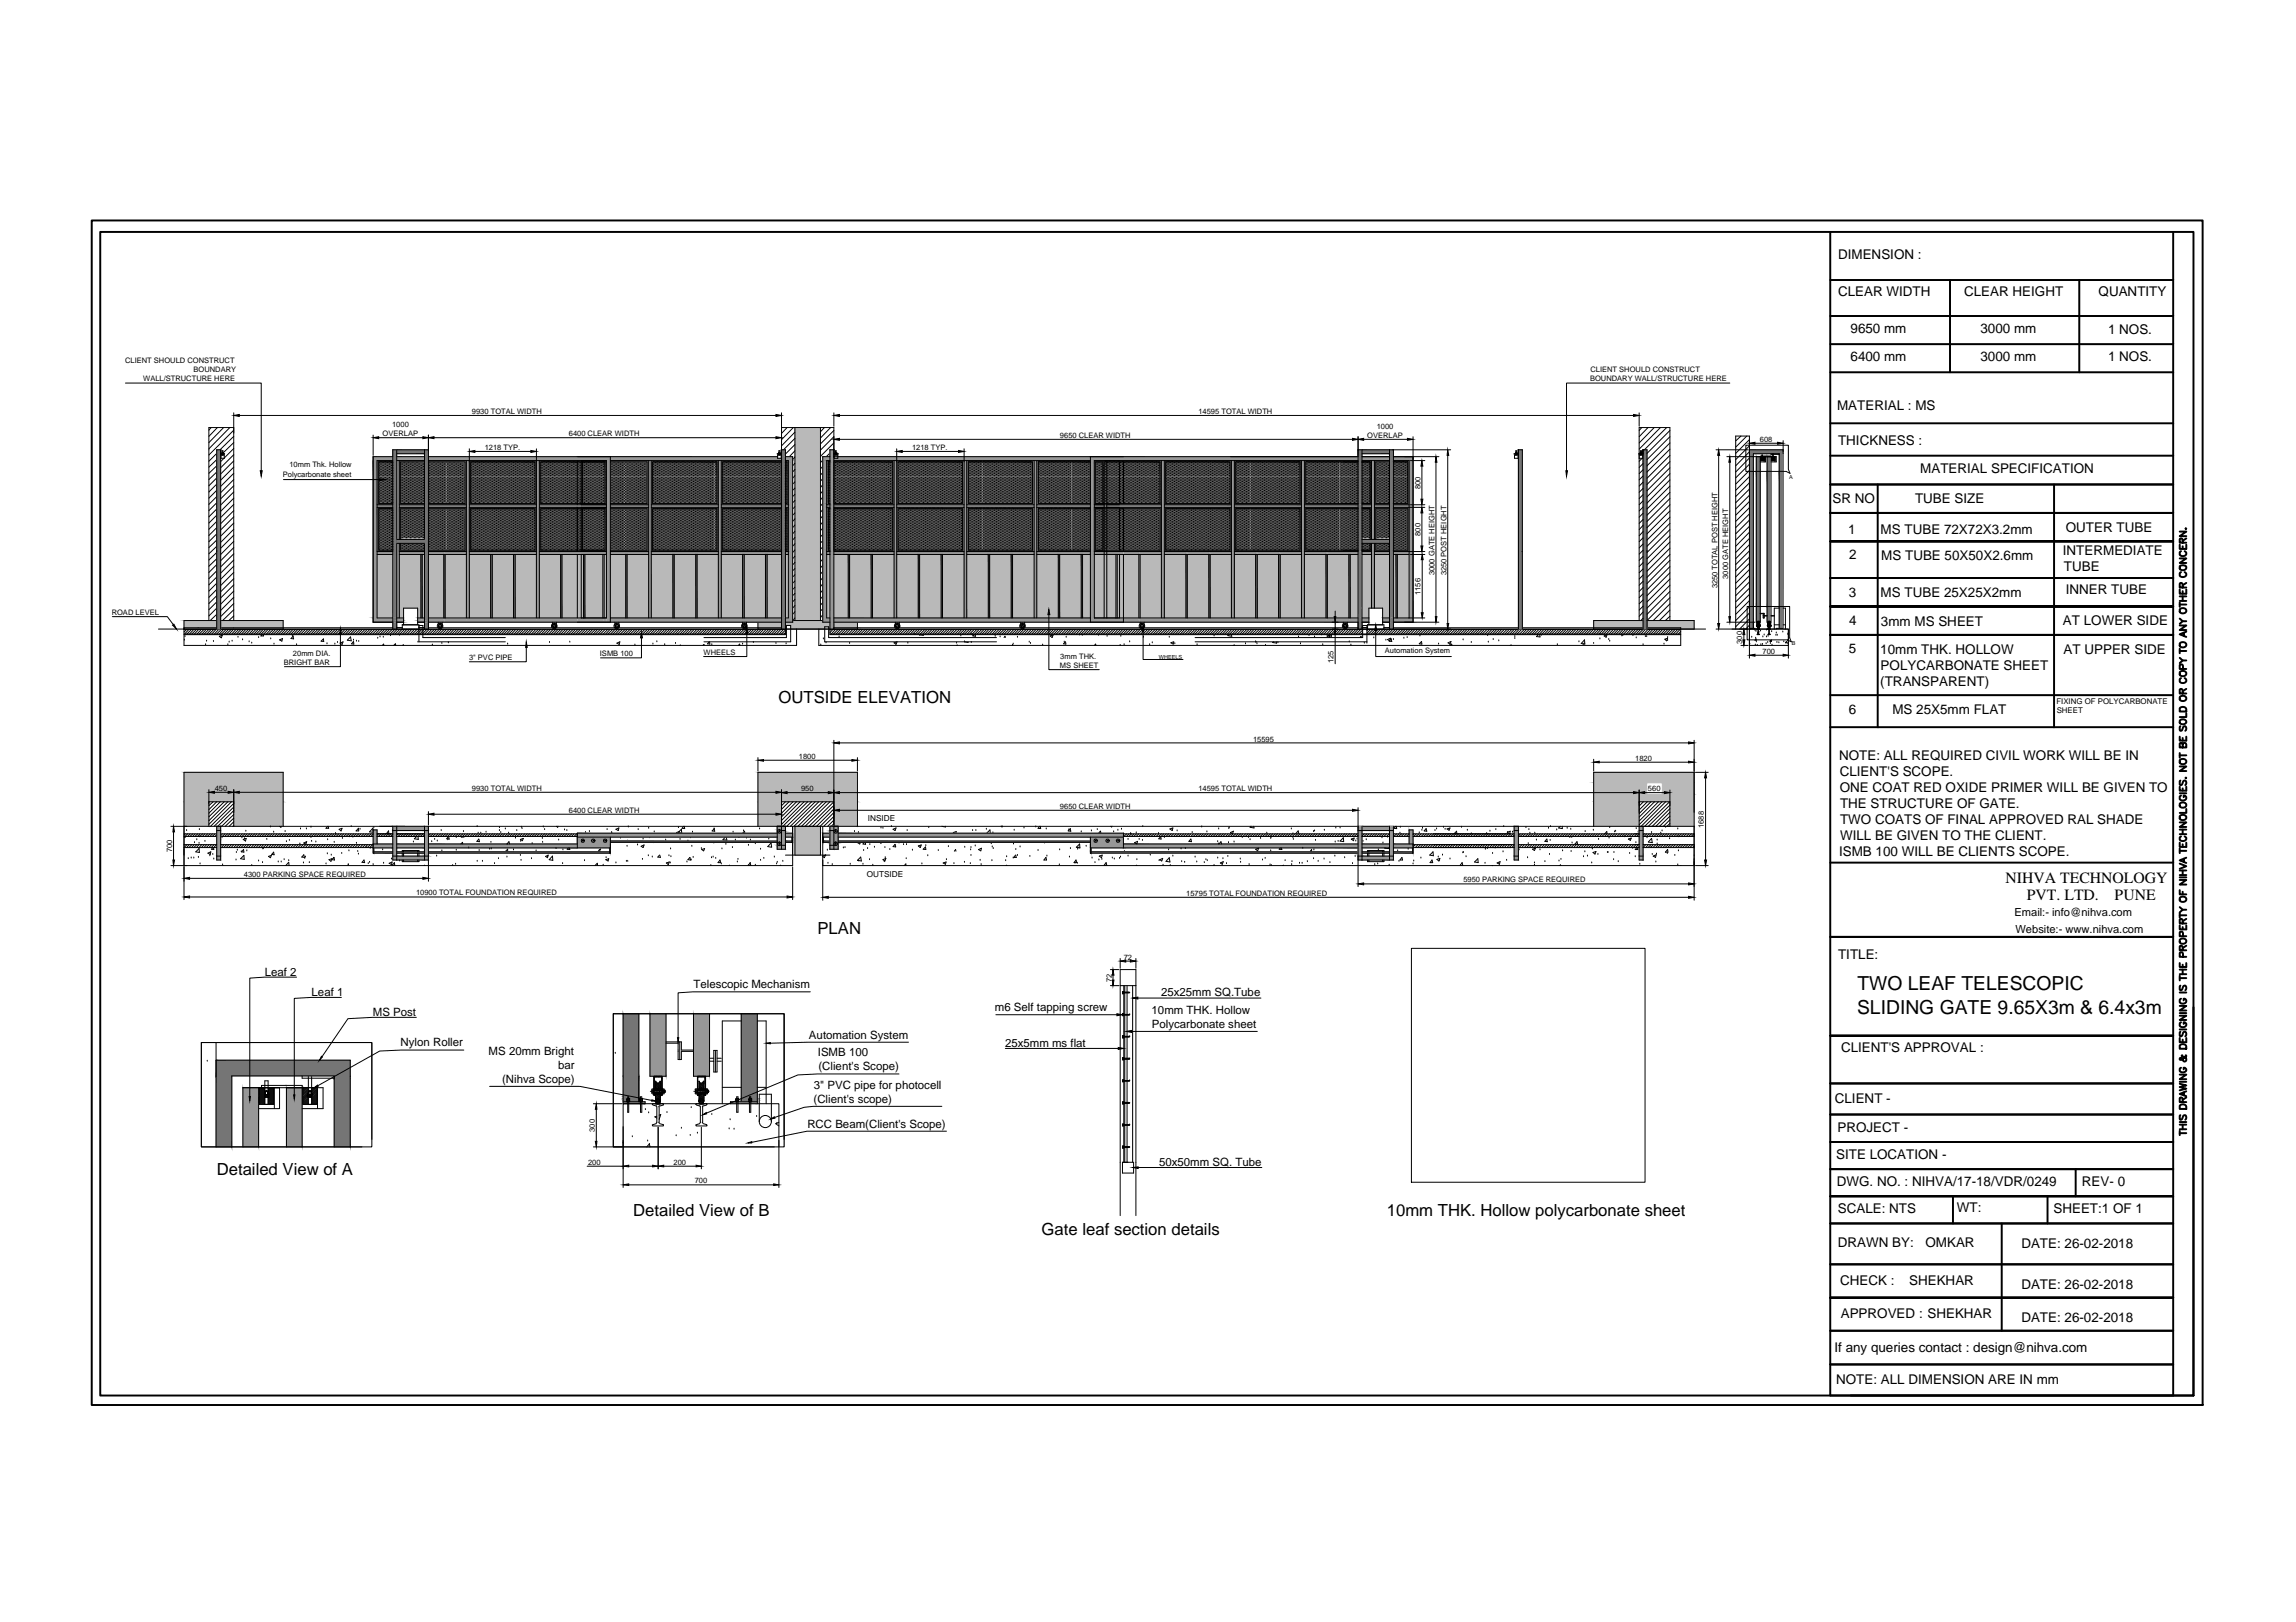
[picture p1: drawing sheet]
<svg xmlns="http://www.w3.org/2000/svg" width="297mm" height="210mm" viewBox="0 0 297 210" stroke-linecap="round" stroke-linejoin="round" font-family="sans-serif">
<defs><g id="words">
<g font-size="2.5">
<text x="240.3" y="131.2">SLIDING GATE 9.65X3m &amp; 6.4x3m</text>
<text x="240.3" y="128.1">TWO LEAF TELESCOPIC</text>
</g>
<g font-size="2.2">
<text x="100.7" y="91">OUTSIDE ELEVATION</text>
<text x="105.8" y="120.9">PLAN</text>
<text x="28" y="152.1">Detailed View of A</text>
<text x="81.9" y="157.3">Detailed View of B</text>
<text x="134.8" y="159.9">Gate leaf section details</text>
<text x="179.4" y="157.3">10mm THK. Hollow polycarbonate sheet</text>
</g>
<g font-size="2">
<text x="259.5" y="114.3">NIHVA TECHNOLOGY</text>
<text x="262.2" y="116.4">PVT. LTD.</text>
<text x="273.6" y="116.4">PUNE</text>
</g>
<g font-size="1.7">
<text x="237.8" y="33.6">DIMENSION :</text>
<text x="237.8" y="38.4">CLEAR WIDTH</text>
<text x="254.1" y="38.4">CLEAR HEIGHT</text>
<text x="271.5" y="38.4">QUANTITY</text>
<text x="239.4" y="43.1">9650 mm</text>
<text x="239.4" y="46.8">6400 mm</text>
<text x="256.2" y="43.1">3000 mm</text>
<text x="256.2" y="46.8">3000 mm</text>
<text x="272.7" y="43.2">1 NOS.</text>
<text x="272.7" y="46.8">1 NOS.</text>
<text x="237.7" y="53.1">MATERIAL : MS</text>
<text x="237.8" y="57.5">THICKNESS :</text>
<text x="237.1" y="65.1">SR NO</text>
<text x="247.7" y="65.1">TUBE SIZE</text>
<text x="248.4" y="61.2">MATERIAL SPECIFICATION</text>
<text x="239.1" y="69">1</text>
<text x="243.3" y="69">MS TUBE 72X72X3.2mm</text>
<text x="266.9" y="71.8">INTERMEDIATE</text>
<text x="267.3" y="68.9">OUTER TUBE</text>
<text x="239.2" y="77.2">3</text>
<text x="239.2" y="72.4">2</text>
<text x="243.3" y="77.2">MS TUBE 25X25X2mm</text>
<text x="243.4" y="72.5">MS TUBE 50X50X2.6mm</text>
<text x="267" y="73.9">TUBE</text>
<text x="267.3" y="76.9">INNER TUBE</text>
<text x="239.2" y="80.9">4</text>
<text x="243.3" y="81">3mm MS SHEET</text>
<text x="266.9" y="80.9">AT LOWER SIDE</text>
<text x="239.2" y="84.5">5</text>
<text x="243.3" y="84.7">10mm THK. HOLLOW</text>
<text x="243.3" y="88.8">(TRANSPARENT)</text>
<text x="243.3" y="86.7">POLYCARBONATE SHEET</text>
<text x="267" y="84.6">AT UPPER SIDE</text>
<text x="239.2" y="92.4">6</text>
<text x="244.8" y="92.5">MS 25X5mm FLAT</text>
<text x="237.9" y="98.3">NOTE: ALL REQUIRED CIVIL WORK WILL BE IN</text>
<text x="238" y="100.4">CLIENT'S SCOPE.</text>
<text x="238" y="102.4">ONE COAT RED OXIDE PRIMER WILL BE GIVEN TO</text>
<text x="238.1" y="104.5">THE STRUCTURE OF GATE.</text>
<text x="238.1" y="106.6">TWO COATS OF FINAL APPROVED RAL SHADE</text>
<text x="237.9" y="110.7">ISMB 100 WILL BE CLIENTS SCOPE.</text>
<text x="238.1" y="108.7">WILL BE GIVEN TO THE CLIENT.</text>
<text x="237.8" y="124.1">TITLE:</text>
<text x="238.2" y="136.1">CLIENT'S APPROVAL :</text>
<text x="237.4" y="142.8">CLIENT -</text>
<text x="237.5" y="150">SITE LOCATION -</text>
<text x="237.7" y="146.5">PROJECT -</text>
<text x="237.6" y="153.5">DWG. NO. : NIHVA/17-18/VDR/0249</text>
<text x="269.3" y="153.5">REV- 0</text>
<text x="237.8" y="156.9">SCALE: NTS</text>
<text x="237.8" y="161.3">DRAWN BY:</text>
<text x="249.1" y="161.4">OMKAR</text>
<text x="253.2" y="156.8">WT:</text>
<text x="261.5" y="161.5">DATE: 26-02-2018</text>
<text x="265.7" y="156.9">SHEET:1 OF 1</text>
<text x="238.1" y="166.3">CHECK :</text>
<text x="247" y="166.2">SHEKHAR</text>
<text x="261.5" y="166.8">DATE: 26-02-2018</text>
<text x="238.1" y="170.6">APPROVED : SHEKHAR</text>
<text x="261.5" y="171">DATE: 26-02-2018</text>
<text x="237.3" y="174.9">If any queries contact : design@nihva.com</text>
<text x="237.5" y="179.1">NOTE: ALL DIMENSION ARE IN mm</text>
</g>
<g font-size="1.5">
<text x="34.3" y="126.3">Leaf 2</text>
<text x="40.3" y="128.9">Leaf 1</text>
<text x="48.2" y="131.5">MS Post</text>
<text x="89.7" y="127.9">Telescopic Mechanism</text>
<text x="128.7" y="130.8">m6 Self tapping screw</text>
<text x="149" y="131.2">10mm THK. Hollow</text>
<text x="150.2" y="128.9">25x25mm SQ.Tube</text>
<text x="51.8" y="135.4">Nylon Roller</text>
<text x="63.2" y="136.6">MS 20mm Bright</text>
<text x="104.7" y="134.5">Automation System</text>
<text x="105.8" y="136.7">ISMB 100</text>
<text x="130" y="135.5">25x5mm ms flat</text>
<text x="149" y="133">Polycarbonate sheet</text>
<text x="65" y="140.2">(Nihva Scope)</text>
<text x="72.2" y="138.3">bar</text>
<text x="105.3" y="142.7">(Client's scope)</text>
<text x="105.3" y="140.9">3&quot; PVC pipe for photocell</text>
<text x="105.9" y="138.5">(Client's Scope)</text>
<text x="104.5" y="145.9">RCC Beam(Client's Scope)</text>
<text x="150" y="150.8">50x50mm SQ. Tube</text>
</g>
<g font-size="1.4">
<text x="260.6" y="118.6">Email:- info@nihva.com</text>
<text x="260.7" y="120.7">Website:- www.nihva.com</text>
</g>
<g font-size="1.1">
<text x="112.3" y="106.2">INSIDE</text>
<text x="112.2" y="113.5">OUTSIDE</text>
</g>
<g font-size="1">
<text x="16.2" y="46.9">CLIENT SHOULD CONSTRUCT</text>
<text x="18.5" y="49.4">WALL/STRUCTURE HERE</text>
<text x="25" y="48.2">BOUNDARY</text>
<text x="61.1" y="53.6">9930 TOTAL WIDTH</text>
<text x="155" y="53.6">14595 TOTAL WIDTH</text>
<text x="205.7" y="49.4">BOUNDARY WALL/STRUCTURE HERE</text>
<text x="205.8" y="48.2">CLIENT SHOULD CONSTRUCT</text>
<text x="49.5" y="56.5">OVERLAP</text>
<text x="50.7" y="55.2">1000</text>
<text x="62.7" y="58.2">1218 TYP.</text>
<text x="73.6" y="56.5">6400 CLEAR WIDTH</text>
<text x="118" y="58.2">1218 TYP.</text>
<text x="137.1" y="56.7">9650 CLEAR WIDTH</text>
<text x="176.9" y="56.7">OVERLAP</text>
<text x="178.1" y="55.5">1000</text>
<text x="227.7" y="57.2">608</text>
<text x="36.6" y="61.7">Polycarbonate sheet</text>
<text x="37.4" y="60.5">10mm Thk. Hollow</text>
<text x="183.8" y="63.3" transform="rotate(-90 183.8 63.3)">800</text>
<text x="183.8" y="69.3" transform="rotate(-90 183.8 69.3)">800</text>
<text x="183.8" y="77" transform="rotate(-90 183.8 77)">1156</text>
<text x="185.6" y="74.4" transform="rotate(-90 185.6 74.4)">3000 GATE HEIGHT</text>
<text x="187.1" y="74.5" transform="rotate(-90 187.1 74.5)">3250 POST HEIGHT</text>
<text x="222.2" y="76.2" transform="rotate(-90 222.2 76.2)">3250 TOTAL POST HEIGHT</text>
<text x="223.6" y="74.9" transform="rotate(-90 223.6 74.9)">3000 GATE HEIGHT</text>
<text x="14.4" y="79.6">ROAD LEVEL</text>
<text x="225.4" y="83.3" transform="rotate(-90 225.4 83.3)">300</text>
<text x="36.7" y="86.1">BRIGHT BAR</text>
<text x="37.9" y="84.9">20mm DIA.</text>
<text x="60.7" y="85.4">3&quot; PVC PIPE</text>
<text x="77.6" y="84.9">ISMB 100</text>
<text x="91" y="84.8">WHEELS</text>
<text x="137.1" y="86.5">MS SHEET</text>
<text x="137.2" y="85.3">3mm THK.</text>
<text x="172.5" y="85.8" transform="rotate(-90 172.5 85.8)">125</text>
<text x="179.2" y="84.5">Automation System</text>
<text x="228" y="84.6">700</text>
<text x="162.1" y="96">15595</text>
<text x="266" y="91.1">FIXING OF POLYCARBONATE</text>
<text x="266.1" y="92.3">SHEET</text>
<text x="103.3" y="98.2">1800</text>
<text x="211.6" y="98.4">1820</text>
<text x="27.8" y="102.4">450</text>
<text x="61.1" y="102.4">9930 TOTAL WIDTH</text>
<text x="73.6" y="105.2">6400 CLEAR WIDTH</text>
<text x="103.6" y="102.4">950</text>
<text x="137.1" y="104.7">9650 CLEAR WIDTH</text>
<text x="155" y="102.4">14595 TOTAL WIDTH</text>
<text x="213.2" y="102.4">560</text>
<text x="220.4" y="107.1" transform="rotate(-90 220.4 107.1)">1688</text>
<text x="22.3" y="110.3" transform="rotate(-90 22.3 110.3)">700</text>
<text x="31.6" y="113.5">4300 PARKING SPACE REQUIRED</text>
<text x="53.8" y="115.8">10900 TOTAL FOUNDATION REQUIRED</text>
<text x="153.5" y="115.9">15795 TOTAL FOUNDATION REQUIRED</text>
<text x="189.3" y="114.1">5950 PARKING SPACE REQUIRED</text>
<text x="145.4" y="124.2">72</text>
<text x="143.8" y="127.1" transform="rotate(-90 143.8 127.1)">72</text>
<text x="76.9" y="146.5" transform="rotate(-90 76.9 146.5)">300</text>
<text x="76.1" y="150.7">200</text>
<text x="87.1" y="150.7">200</text>
<text x="89.9" y="153.1">700</text>
</g>
<g font-size=".7">
<text x="231.5" y="62">A</text>
<text x="231.8" y="83.5">B</text>
<text x="149.9" y="85.2">WHEELS</text>
</g>
</g></defs>
<!-- layer: 0 -->
<g fill="#b9b9b9" stroke="#b9b9b9" stroke-width=".13">
<path d="M206.2 99.9v1.4h13zM206.2 99.9h13v1.4z"/>
<path d="M206.2 101.3v1.5h6.8zM206.2 101.3h6.8v1.5z"/>
<path d="M215.1 101.3v1.5h4.1zM215.1 101.3h4.1v1.5z"/>
<path d="M206.2 102.8v1h13zM206.2 102.8h13v1z"/>
<path d="M98.1 99.9v3.9h12.8zM98.1 99.9h12.8v3.9z"/>
<path d="M23.8 99.9v3.9h12.8zM23.8 99.9h12.8v3.9z"/>
<path d="M216 103.8v3.1h3.2zM216 103.8h3.2v3.1z"/>
<path d="M206.2 103.8v3.1h5.9zM206.2 103.8h5.9v3.1z"/>
<path d="M107.9 103.8v3.1h3zM107.9 103.8h3v3.1z"/>
<path d="M98.1 103.8v3.1h3zM98.1 103.8h3v3.1z"/>
<path d="M30.2 103.8v3.1h6.4zM30.2 103.8h6.4v3.1z"/>
<path d="M23.8 103.8v3.1h3.2zM23.8 103.8h3.2v3.1z"/>
<path d="M102.8 106.9v3.8h3.3zM102.8 106.9h3.3v3.8z"/>
<path d="M28.5 80.3v.9h8.1zM28.5 80.3h8.1v.9z"/>
<path d="M23.8 80.3v.9h4.2zM23.8 80.3h4.2v.9z"/>
<path d="M102.8 55.3v25h3.3zM102.8 55.3h3.3v25z"/>
<path d="M102.5 80.3v.2h3.9zM102.5 80.3h3.9v.2z"/>
<path d="M101.6 80.5v.4h5.8zM101.6 80.5h5.8v.4z"/>
<path d="M102.3 80.9v.2h5.1zM102.3 80.9h5.1v.2z"/>
<path d="M107.9 80.5v.7h3zM107.9 80.5h3v.7z"/>
<path d="M98.1 80.5v.7h3zM98.1 80.5h3v.7z"/>
<path d="M107.2 81.1v.3h.2zM107.2 81.1h.2v.3z"/>
<path d="M102.3 81.1v.3h4.4zM102.3 81.1h4.4v.3z"/>
<path d="M101.6 80.9v.5h.1zM101.6 80.9h.1v.5z"/>
<path d="M213.1 80.3v.9h6.1zM213.1 80.3h6.1v.9z"/>
<path d="M206.2 80.3v.9h6.4zM206.2 80.3h6.4v.9z"/>
<path d="M217.4 81.2v.2h1.8zM217.4 81.2h1.8v.2z"/>
<path d="M140.1 71.8v8.2h1zM140.1 71.8h1v8.2z"/>
<path d="M137.1 71.8v8.2h2.8zM137.1 71.8h2.8v8.2z"/>
<path d="M134.1 71.8v8.2h2.8zM134.1 71.8h2.8v8.2z"/>
<path d="M131 71.8v8.2h2.8zM131 71.8h2.8v8.2z"/>
<path d="M128 71.8v8.2h2.8zM128 71.8h2.8v8.2z"/>
<path d="M125.1 71.8v8.2h2.8zM125.1 71.8h2.8v8.2z"/>
<path d="M121.9 71.8v8.2h2.8zM121.9 71.8h2.8v8.2z"/>
<path d="M119 71.8v8.2h2.8zM119 71.8h2.8v8.2z"/>
<path d="M116 71.8v8.2h2.8zM116 71.8h2.8v8.2z"/>
<path d="M112.9 71.8v8.2h2.8zM112.9 71.8h2.8v8.2z"/>
<path d="M109.9 71.8v8.2h2.8zM109.9 71.8h2.8v8.2z"/>
<path d="M107.9 71.8v8.2h1.8zM107.9 71.8h1.8v8.2z"/>
<path d="M106.9 71.8v8.2h.5zM106.9 71.8h.5v8.2z"/>
<path d="M101.6 71.8v8.2h.4zM101.6 71.8h.4v8.2z"/>
<path d="M99.2 71.8v8.2h1.9zM99.2 71.8h1.9v8.2z"/>
<path d="M96.3 71.8v8.2h2.7zM96.3 71.8h2.7v8.2z"/>
<path d="M93.3 71.8v8.2h2.8zM93.3 71.8h2.8v8.2z"/>
<path d="M90.2 71.8v8.2h2.7zM90.2 71.8h2.7v8.2z"/>
<path d="M87.2 71.8v8.2h2.8zM87.2 71.8h2.8v8.2z"/>
<path d="M84.3 71.8v8.2h2.8zM84.3 71.8h2.8v8.2z"/>
<path d="M81.1 71.8v8.2h2.8zM81.1 71.8h2.8v8.2z"/>
<path d="M79 71.8v8.2h2zM79 71.8h2v8.2z"/>
<path d="M177.8 71.8v6.9h2zM177.8 71.8h2v6.9z"/>
<path d="M176.2 71.8v6.9h1.2zM176.2 71.8h1.2v6.9z"/>
<path d="M180.8 71.8v8.2h1.5zM180.8 71.8h1.5v8.2z"/>
<path d="M180.3 71.8v8.2h.3zM180.3 71.8h.3v8.2z"/>
<path d="M178.9 78.7v1.3h.9zM178.9 78.7h.9v1.3z"/>
<path d="M176.2 78.7v1.3h.9zM176.2 78.7h.9v1.3z"/>
<path d="M174.7 71.8v8.2h1zM174.7 71.8h1v8.2z"/>
<path d="M171.7 71.8v8.2h2.8zM171.7 71.8h2.8v8.2z"/>
<path d="M168.8 71.8v8.2h2.7zM168.8 71.8h2.7v8.2z"/>
<path d="M165.6 71.8v8.2h2.8zM165.6 71.8h2.8v8.2z"/>
<path d="M162.7 71.8v8.2h2.7zM162.7 71.8h2.7v8.2z"/>
<path d="M159.7 71.8v8.2h2.7zM159.7 71.8h2.7v8.2z"/>
<path d="M156.6 71.8v8.2h2.7zM156.6 71.8h2.7v8.2z"/>
<path d="M153.6 71.8v8.2h2.8zM153.6 71.8h2.8v8.2z"/>
<path d="M150.6 71.8v8.2h2.8zM150.6 71.8h2.8v8.2z"/>
<path d="M78.2 71.8v6.9h.3zM78.2 71.8h.3v6.9z"/>
<path d="M78 71.8v6.9h.2zM78 71.8h.2v6.9z"/>
<path d="M51.7 71.8v6.9h2.8zM51.7 71.8h2.8v6.9z"/>
<path d="M78.2 78.7v1.3h.3zM78.2 78.7h.3v1.3z"/>
<path d="M78 78.7v1.3h.2zM78 78.7h.2v1.3z"/>
<path d="M75.7 71.8v8.2h2.3zM75.7 71.8h2.3v8.2z"/>
<path d="M75.2 71.8v8.2h.3zM75.2 71.8h.3v8.2z"/>
<path d="M74.7 71.8v8.2h.5zM74.7 71.8h.5v8.2z"/>
<path d="M72.7 71.8v8.2h2zM72.7 71.8h2v8.2z"/>
<path d="M69.8 71.8v8.2h2.7zM69.8 71.8h2.7v8.2z"/>
<path d="M66.6 71.8v8.2h2.8zM66.6 71.8h2.8v8.2z"/>
<path d="M63.7 71.8v8.2h2.7zM63.7 71.8h2.7v8.2z"/>
<path d="M60.7 71.8v8.2h2.8zM60.7 71.8h2.8v8.2z"/>
<path d="M57.6 71.8v8.2h2.7zM57.6 71.8h2.7v8.2z"/>
<path d="M55.4 71.8v8.2h2zM55.4 71.8h2v8.2z"/>
<path d="M54.6 71.8v8.2h.3zM54.6 71.8h.3v8.2z"/>
<path d="M54 78.7v1.3h.5zM54 78.7h.5v1.3z"/>
<path d="M51.7 78.7v1.3h.5zM51.7 78.7h.5v1.3z"/>
<path d="M48.8 71.8v8.2h2zM48.8 71.8h2v8.2z"/>
<path d="M147.5 71.8v8.2h2.8zM147.5 71.8h2.8v8.2z"/>
<path d="M145.3 71.8v8.2h2zM145.3 71.8h2v8.2z"/>
<path d="M144.8 71.8v8.2h.5zM144.8 71.8h.5v8.2z"/>
<path d="M144.5 71.8v8.2h.3zM144.5 71.8h.3v8.2z"/>
<path d="M143.2 71.8v8.2h1.2zM143.2 71.8h1.2v8.2z"/>
<path d="M142.8 71.8v8.2h.4zM142.8 71.8h.4v8.2z"/>
<path d="M141.6 71.8v8.2h1.2zM141.6 71.8h1.2v8.2z"/>
</g>
<g fill="none" stroke="#000" stroke-width=".13">
<path d="M16.2 49.6h17.6v11.3M27.3 55.3l-.3 .4M28 58.7l-1 1M28 59.5l-1 1M28.1 55.3l-1.1 1.2M28.5 58.2v23.2M28.5 58.8l.6-.1h-.5v-.5h-.6v23.2M28.6 58.9h.4v.4h-.4zM28.7 58.8l-.1 .1M28.7 58.8v.1M28.8 58.9v-.6v.6M28.9 58.6h-.2v.1"/>
<path d="M28.9 58.6v.1M28.9 58.8v.1M28.9 55.3l-1.9 2M29 59.3l-.5 .4M29.7 55.3l-2.7 2.8M30.2 53.4v26.9M30.2 55.3h-3.2v25M30.2 55.7l-3.2 3.2M30.2 56.5l-1.7 1.7M30.2 57.3l-1.3 1.3M30.2 58l-1.2 1.3M30.2 58.8l-1.7 1.7"/>
<path d="M30.2 59.6l-1.7 1.7M31 53.8h69.4M48.3 56.3v2.6M49 56.6h5.7M49 59.8h.1M49.1 59.9h.1M49.2 59.8h.1M49.3 59.9h.1M49.4 59.8h.1M49.5 59.9h.1M49.5 59.8h.1M49.6 59.9h.1"/>
<path d="M49.7 59.8h.1M49.8 59.9h.1M49.9 59.8h.1M50 59.9h.1M50.1 59.8h.1M50.1 59.9h.1M50.2 59.8h.1M50.3 59.9h.1M50.4 59.8h.1M50.5 59.9h.1M50.6 59.8h.1M50.6 59.9h.1"/>
<path d="M50.7 59.8h.1M50.8 59.9h.1M50.8 59.1h-2.5v21.4h2.5M50.8 59.6h-2v20.4h2M50.8 59.8h-1.8v5.4h1.8M51.3 58.2v23.2M51.3 58.7h3.6M51.3 59.1h3.6M51.3 59.6h3.6M51.7 59.6v10.2M51.9 59.8h.1M52 59.9h.1"/>
<path d="M52.1 59.8h.1M52.2 59.9h.1M52.3 59.8h.1M52.3 59.9h.1M52.4 59.8h.1M52.5 59.9h.1M52.6 59.8h.1M52.7 59.9h.1M52.8 59.8h.1M52.8 59.9h.1M52.9 59.8h.1M53 59.9h.1"/>
<path d="M53.1 59.8h.1M53.2 59.9h.1M53.3 59.8h.1M53.4 59.9h.1M53.4 59.8h.1M53.5 59.9h.1M53.6 59.8h.1M53.7 59.9h.1M53.8 59.8h.1M53.9 59.9h.1M53.9 59.8h.1M54 59.9h.1"/>
<path d="M54.1 59.8h.1M54.2 59.9h.1M54.3 59.8h.1M54.4 59.9h.1M54.5 59.8h.1M54.5 59.9h.1M54.6 59.8h.1M54.7 59.9h.1M54.8 59.8h.1M54.9 59.9h.1M54.9 58.2v23.2M54.9 59.8h-3.1v5.4h3.1"/>
<path d="M55.4 56.3v25.1M55.4 58.2h-4.6v23.2M55.4 59.1h45.2M55.4 59.6h23.1v20.4h-23.1M55.4 59.8h4.8v5.4h-4.8M55.5 59.8h.1M55.6 59.9h.1M55.6 59.8h.1M55.7 59.9h.1M55.8 59.8h.1M55.9 59.9h.1M56 59.8h.1"/>
<path d="M56.1 59.9h.1M56.1 59.8h.1M56.1 56.6h44.3M56.2 59.9h.1M56.3 59.8h.1M56.4 59.9h.1M56.5 59.8h.1M56.6 59.9h.1M56.7 59.8h.1M56.7 59.9h.1M56.8 59.8h.1M56.9 59.9h.1"/>
<path d="M57 59.8h.1M57.1 59.9h.1M57.2 59.8h.1M57.2 59.9h.1M57.3 59.8h.1M57.4 59.9h.1M57.5 59.8h.1M57.6 59.9h.1M57.7 59.8h.1M57.8 59.9h.1M57.9 59.8h.1M58 59.9h.1"/>
<path d="M58.1 59.8h.1M58.1 59.9h.1M58.2 59.8h.1M58.3 59.9h.1M58.4 59.8h.1M58.5 59.9h.1M58.6 59.8h.1M58.6 59.9h.1M58.7 59.8h.1M58.8 59.9h.1M58.9 59.8h.1M59 59.9h.1"/>
<path d="M59.1 59.8h.1M59.2 59.9h.1M59.2 59.8h.1M59.3 59.9h.1M59.4 59.8h.1M59.5 59.9h.1M59.6 59.8h.1M59.7 59.9h.1M59.7 59.8h.1M59.8 59.9h.1M59.9 59.8h.1M60 59.9h.1"/>
<path d="M60.1 59.8h.1M60.2 59.9h.1M60.3 59.6v20.4M60.7 58.1v21.9M60.9 59.8h8.3v5.4h-8.3zM60.9 59.8h.1M61 59.9h.1M61.1 59.8h.1M61.2 59.9h.1M61.3 59.8h.1M61.4 59.9h.1M61.4 59.8h.1"/>
<path d="M61.4 58.4h7.3M61.5 59.9h.1M61.6 59.8h.1M61.7 59.9h.1M61.8 59.8h.1M61.9 59.9h.1M61.9 59.8h.1M62 59.9h.1M62.1 59.8h.1M62.2 59.9h.1M62.3 59.8h.1M62.4 59.9h.1"/>
<path d="M62.5 59.8h.1M62.5 59.9h.1M62.6 59.8h.1M62.7 59.9h.1M62.8 59.8h.1M62.9 59.9h.1M63 59.8h.1M63 59.9h.1M63.1 59.8h.1M63.2 59.9h.1M63.3 59.8h.1M63.4 59.9h.1"/>
<path d="M63.5 59.8h.1M63.6 59.9h.1M63.6 59.8h.1M63.7 59.9h.1M63.8 59.8h.1M63.9 59.9h.1M64 59.8h.1M64.1 59.9h.1M64.1 59.8h.1M64.2 59.9h.1M64.3 59.8h.1M64.4 59.9h.1"/>
<path d="M64.5 59.8h.1M64.6 59.9h.1M64.7 59.8h.1M64.7 59.9h.1M64.8 59.8h.1M64.9 59.9h.1M65 59.8h.1M65.1 59.9h.1M65.2 59.8h.1M65.2 59.9h.1M65.3 59.8h.1M65.4 59.9h.1"/>
<path d="M65.5 59.8h.1M65.6 59.9h.1M65.7 59.8h.1M65.8 59.9h.1M65.8 59.8h.1M65.9 59.9h.1M66 59.8h.1M66.1 59.9h.1M66.2 59.8h.1M66.3 59.9h.1M66.4 59.8h.1M66.4 59.9h.1"/>
<path d="M66.5 59.8h.1M66.6 59.9h.1M66.7 59.8h.1M66.8 59.9h.1M66.9 59.8h.1M66.9 59.9h.1M67 59.8h.1M67.1 59.9h.1M67.2 59.8h.1M67.3 59.9h.1M67.4 59.8h.1M67.5 59.9h.1"/>
<path d="M67.5 59.8h.1M67.6 59.9h.1M67.7 59.8h.1M67.8 59.9h.1M67.9 59.8h.1M68 59.9h.1M68 59.8h.1M68.1 59.9h.1M68.2 59.8h.1M68.3 59.9h.1M68.4 59.8h.1M68.5 59.9h.1"/>
<path d="M68.6 59.8h.1M68.6 59.9h.1M68.7 59.8h.1M68.8 59.9h.1M68.9 59.8h.1M69 59.9h.1M69.1 59.8h.1M69.1 59.9h.1M69.4 58.1v21.9M69.8 59.6v20.4M70 59.9h.1M70.1 59.8h.1"/>
<path d="M70.2 59.9h.1M70.3 59.8h.1M70.4 59.9h.1M70.5 59.8h.1M70.5 59.9h.1M70.6 59.8h.1M70.7 59.9h.1M70.8 59.8h.1M70.9 59.9h.1M71 59.8h.1M71 59.9h.1M71.1 59.8h.1"/>
<path d="M71.2 59.9h.1M71.3 59.8h.1M71.4 59.9h.1M71.5 59.8h.1M71.6 59.9h.1M71.6 59.8h.1M71.7 59.9h.1M71.8 59.8h.1M71.9 59.9h.1M72 59.8h.1M72.1 59.9h.1M72.2 59.8h.1"/>
<path d="M72.2 59.9h.1M72.3 59.8h.1M72.4 59.9h.1M72.5 59.8h.1M72.6 59.9h.1M72.7 59.8h.1M72.7 59.9h.1M72.8 59.8h.1M72.9 59.9h.1M73 59.8h.1M73.1 59.9h.1M73.2 59.8h.1"/>
<path d="M73.3 59.9h.1M73.3 59.8h.1M73.4 59.9h.1M73.5 59.8h.1M73.6 59.9h.1M73.7 59.8h.1M73.8 59.9h.1M73.8 59.8h.1M73.9 59.9h.1M74 59.8h.1M74.1 59.9h.1M74.2 59.8h.1"/>
<path d="M74.3 59.9h.1M74.4 59.8h.1M74.4 59.9h.1M74.5 59.8h.1M74.6 59.9h.1M74.7 59.8h.1M74.7 59.6v5.7M74.8 59.9h.1M74.9 59.8h.1M74.9 59.9h.1M75 59.8h.1M75.1 59.9h.1"/>
<path d="M75.2 59.8h.1M75.2 59.6v5.7M75.3 59.9h.1M75.4 59.8h.1M75.4 59.8v5.4M75.5 59.9h.1M75.5 59.8h.1M75.6 59.9h.1M75.7 59.8h.1M75.8 59.9h.1M75.9 59.8h.1M76 59.9h.1"/>
<path d="M76 59.8h.1M76.1 59.9h.1M76.2 59.8h.1M76.3 59.9h.1M76.4 59.8h.1M76.5 59.9h.1M76.6 59.8h.1M76.6 59.9h.1M76.7 59.8h.1M76.8 59.9h.1M76.9 59.8h.1M77 59.9h.1"/>
<path d="M77.1 59.8h.1M77.1 59.9h.1M77.2 59.8h.1M77.3 59.9h.1M77.4 59.8h.1M77.5 59.9h.1M77.6 59.8h.1M77.7 59.9h.1M77.7 59.8h.1M77.8 59.9h.1M77.9 59.8h.1M78 59.9h.1"/>
<path d="M78.1 59.8h.1M78.2 59.9h.1M78.2 59.8h.1M78.3 59.8v5.4h-8.4v-5.4h8.6M79 59.1v21.4M79 59.6h22.1M79 59.8h4.7M79 59.9h.1M79.1 59.8h.1M79.2 59.9h.1M79.3 59.8h.1M79.3 59.9h.1"/>
<path d="M79.4 59.8h.1M79.5 59.9h.1M79.6 59.8h.1M79.7 59.9h.1M79.8 59.8h.1M79.9 59.9h.1M79.9 59.8h.1M80 59.9h.1M80.1 59.8h.1M80.2 59.9h.1M80.3 59.8h.1M80.4 59.9h.1"/>
<path d="M80.4 59.8h.1M80.5 59.9h.1M80.6 59.8h.1M80.7 59.9h.1M80.8 59.8h.1M80.9 59.9h.1M81 59.8h.1M81.1 59.9h.1M81.2 59.8h.1M81.3 59.9h.1M81.3 59.8h.1M81.4 59.9h.1"/>
<path d="M81.5 59.8h.1M81.6 59.9h.1M81.7 59.8h.1M81.8 59.9h.1M81.8 59.8h.1M81.9 59.9h.1M82 59.8h.1M82.1 59.9h.1M82.2 59.8h.1M82.3 59.9h.1M82.4 59.8h.1M82.4 59.9h.1"/>
<path d="M82.5 59.8h.1M82.6 59.9h.1M82.7 59.8h.1M82.8 59.9h.1M82.9 59.8h.1M82.9 59.9h.1M83 59.8h.1M83.1 59.9h.1M83.2 59.8h.1M83.3 59.9h.1M83.4 59.8h.1M83.5 59.9h.1"/>
<path d="M83.5 59.8h.1M83.6 59.9h.1M83.7 59.8h.1M83.7 59.8v5.4h-4.7M83.9 59.6v20.4M84.3 59.6v20.4M84.4 59.8h8.4v5.4h-8.4zM84.5 59.9h.1M84.6 59.8h.1M84.6 59.9h.1M84.7 59.8h.1M84.8 59.9h.1"/>
<path d="M84.9 59.8h.1M85 59.9h.1M85.1 59.8h.1M85.1 59.9h.1M85.2 59.8h.1M85.3 59.9h.1M85.4 59.8h.1M85.5 59.9h.1M85.6 59.8h.1M85.7 59.9h.1M85.7 59.8h.1M85.8 59.9h.1"/>
<path d="M85.9 59.8h.1M86 59.9h.1M86.1 59.8h.1M86.2 59.9h.1M86.2 59.8h.1M86.3 59.9h.1M86.4 59.8h.1M86.5 59.9h.1M86.6 59.8h.1M86.7 59.9h.1M86.8 59.8h.1M86.8 59.9h.1"/>
<path d="M86.9 59.8h.1M87 59.9h.1M87.1 59.8h.1M87.2 59.9h.1M87.3 59.8h.1M87.3 59.9h.1M87.4 59.8h.1M87.5 59.9h.1M87.6 59.8h.1M87.7 59.9h.1M87.8 59.8h.1M87.9 59.9h.1"/>
<path d="M87.9 59.8h.1M88 59.9h.1M88.1 59.8h.1M88.2 59.9h.1M88.3 59.8h.1M88.4 59.9h.1M88.4 59.8h.1M88.5 59.9h.1M88.6 59.8h.1M88.7 59.9h.1M88.8 59.8h.1M88.9 59.9h.1"/>
<path d="M89 59.8h.1M89 59.9h.1M89.1 59.8h.1M89.2 59.9h.1M89.3 59.8h.1M89.4 59.9h.1M89.5 59.8h.1M89.5 59.9h.1M89.6 59.8h.1M89.7 59.9h.1M89.8 59.8h.1M89.9 59.9h.1"/>
<path d="M90 59.8h.1M90.1 59.9h.1M90.1 59.8h.1M90.2 59.9h.1M90.3 59.8h.1M90.4 59.9h.1M90.5 59.8h.1M90.6 59.9h.1M90.6 59.8h.1M90.7 59.9h.1M90.8 59.8h.1M90.9 59.9h.1"/>
<path d="M91 59.8h.1M91.1 59.9h.1M91.2 59.8h.1M91.2 59.9h.1M91.3 59.8h.1M91.4 59.9h.1M91.5 59.8h.1M91.6 59.9h.1M91.7 59.8h.1M91.8 59.9h.1M91.8 59.8h.1M91.9 59.9h.1"/>
<path d="M92 59.8h.1M92.1 59.9h.1M92.2 59.8h.1M92.3 59.9h.1M92.3 59.8h.1M92.5 59.9h.1M92.6 59.8h.1M92.6 59.9h.1M92.7 59.8h.1M92.9 59.6v20.4M93.3 59.6v20.4M93.6 59.8h.1"/>
<path d="M93.7 59.9h.1M93.7 59.8h.1M93.8 59.9h.1M93.9 59.8h.1M94 59.9h.1M94.1 59.8h.1M94.2 59.9h.1M94.2 59.8h.1M94.3 59.9h.1M94.4 59.8h.1M94.5 59.9h.1M94.6 59.8h.1"/>
<path d="M94.7 59.9h.1M94.8 59.8h.1M94.8 59.9h.1M94.9 59.8h.1M95 59.9h.1M95.1 59.8h.1M95.2 59.9h.1M95.3 59.8h.1M95.3 59.9h.1M95.4 59.8h.1M95.5 59.9h.1M95.6 59.8h.1"/>
<path d="M95.7 59.9h.1M95.8 59.8h.1M95.9 59.9h.1M95.9 59.8h.1M96 59.9h.1M96.1 59.8h.1M96.2 59.9h.1M96.3 59.8h.1M96.4 59.9h.1M96.4 59.8h.1M96.5 59.9h.1M96.6 59.8h.1"/>
<path d="M96.7 59.9h.1M96.8 59.8h.1M96.9 59.9h.1M97 59.8h.1M97 59.9h.1M97.1 59.8h.1M97.2 59.9h.1M97.3 59.8h.1M97.4 59.9h.1M97.5 59.8h.1M97.6 59.9h.1M97.6 59.8h.1"/>
<path d="M97.7 59.9h.1M97.8 59.8h.1M97.9 59.9h.1M98 59.8h.1M98.1 59.9h.1M98.1 59.8h.1M98.2 59.9h.1M98.3 59.8h.1M98.4 59.9h.1M98.5 59.8h.1M98.6 59.9h.1M98.7 59.8h.1"/>
<path d="M98.7 59.9h.1M98.8 59.8h.1M98.9 59.9h.1M99 59.8h.1M99.1 59.9h.1M99.2 59.8h.1M99.2 59.9h.1M99.3 59.8h.1M99.4 59.9h.1M99.5 59.8h.1M99.6 59.9h.1M99.7 59.8h.1"/>
<path d="M99.8 59.9h.1M99.8 59.8h.1M99.9 59.9h.1M100 59.8h.1M100.1 59.9h.1M100.2 59.8h.1M100.3 59.9h.1M100.3 59.8h.1M100.4 59.9h.1M100.5 59.8h.1M100.6 59.9h.1M100.6 58.9h.5v.4h-.5z"/>
<path d="M100.7 59.8h.1M100.7 58.7v-.1h.2v.1M100.7 58.8v.1M100.8 59.9h.1M100.8 58.9v-.6h.1v.6M100.9 59.8h.1M100.9 59.9h.1M100.9 58.8v.1M101 59.8h.1M101.1 53.4v28M101.1 55.3h6.8v26.1M101.1 58.8l-.5-.1h.5v-.5h.5v23.9h-77.8"/>
<path d="M101.1 59.8h-7.6v5.4h7.6M101.6 59.9h.1M101.6 59.1h.9v21.4h-.9M101.6 59.6h.4v20.4h-.4M101.6 59.8h.2v5.4h-.2M101.7 59.8h.1M101.8 59.9h.1M101.8 55.3l-.7 .8M102.6 55.3l-1.5 1.6M102.8 55.3v25M102.8 55.9l-1.7 1.8M102.8 56.7l-1.4 1.5"/>
<path d="M102.8 57.5l-1.2 1.3M102.8 58.3l-.7 .8M102.8 59.1l-.3 .4M102.8 59.9l-.3 .4M106.1 55.3v25M106.4 59.6l-.3 .3M106.7 55.3l-.6 .6M107.2 59.8h.1M107.2 59.8v5.4h.2M107.2 59.8h.2M107.2 59.9h.1M107.3 59.8h.1"/>
<path d="M107.4 59.1h-1v21.4h1M107.4 58.6l-.5 .5M107.4 59.6h-.5v20.4h.5M107.5 55.3l-1.4 1.4M107.9 53.4v1.8M107.9 58.8l.5-.1h-.5v-.5h-.5v23.9h110M107.9 55.7l-1.8 1.7M107.9 56.5l-1.8 1.8M107.9 57.3l-1.8 1.8M107.9 58.1l-.1 .1M107.9 59.1h67.8M107.9 59.6h33.2"/>
<path d="M107.9 59.8h7.6v5.4h-7.6M107.9 59.9h.1M107.9 58.9h.5v.4h-.5zM108 59.8h.1M108 58.7v-.1h.3v.1M108 58.8v.1M108.1 59.9h.1M108.1 58.9v-.6h.1v.6M108.2 59.8h.1M108.3 59.9h.1M108.3 58.8v.1M108.3 59.8h.1"/>
<path d="M108.4 59.9h.1M108.5 59.8h.1M108.6 59.9h.1M108.6 56.9h66.4M108.6 53.8h102.7M108.7 59.8h.1M108.8 59.9h.1M108.9 59.8h.1M108.9 59.9h.1M109 59.8h.1M109.1 59.9h.1M109.2 59.8h.1"/>
<path d="M109.3 59.9h.1M109.4 59.8h.1M109.4 59.9h.1M109.5 59.8h.1M109.6 59.9h.1M109.7 59.8h.1M109.8 59.9h.1M109.9 59.8h.1M110 59.9h.1M110 59.8h.1M110.1 59.9h.1M110.2 59.8h.1"/>
<path d="M110.3 59.9h.1M110.4 59.8h.1M110.5 59.9h.1M110.5 59.8h.1M110.6 59.9h.1M110.7 59.8h.1M110.8 59.9h.1M110.9 59.8h.1M111 59.9h.1M111.1 59.8h.1M111.1 59.9h.1M111.2 59.8h.1"/>
<path d="M111.3 59.9h.1M111.4 59.8h.1M111.5 59.9h.1M111.6 59.8h.1M111.6 59.9h.1M111.7 59.8h.1M111.8 59.9h.1M111.9 59.8h.1M112 59.9h.1M112.1 59.8h.1M112.2 59.9h.1M112.2 59.8h.1"/>
<path d="M112.3 59.9h.1M112.4 59.8h.1M112.5 59.9h.1M112.6 59.8h.1M112.7 59.9h.1M112.7 59.8h.1M112.8 59.9h.1M112.9 59.8h.1M113 59.9h.1M113.1 59.8h.1M113.2 59.9h.1M113.3 59.8h.1"/>
<path d="M113.3 59.9h.1M113.4 59.8h.1M113.5 59.9h.1M113.6 59.8h.1M113.7 59.9h.1M113.8 59.8h.1M113.8 59.9h.1M113.9 59.8h.1M114 59.9h.1M114.1 59.8h.1M114.2 59.9h.1M114.3 59.8h.1"/>
<path d="M114.4 59.9h.1M114.4 59.8h.1M114.5 59.9h.1M114.6 59.8h.1M114.7 59.9h.1M114.8 59.8h.1M114.9 59.9h.1M114.9 59.8h.1M115 59.9h.1M115.1 59.8h.1M115.2 59.9h.1M115.3 59.8h.1"/>
<path d="M115.4 59.9h.1M115.5 59.8h.1M115.7 59.6v20.4M116 58.1v21.9M116.2 59.8h8.3v5.4h-8.3zM116.3 59.9h.1M116.3 59.8h.1M116.4 59.9h.1M116.5 59.8h.1M116.6 59.9h.1M116.7 59.8h.1M116.7 58.4h7.3"/>
<path d="M116.8 59.9h.1M116.9 59.8h.1M116.9 59.9h.1M117 59.8h.1M117.1 59.9h.1M117.2 59.8h.1M117.3 59.9h.1M117.4 59.8h.1M117.4 59.9h.1M117.5 59.8h.1M117.6 59.9h.1M117.7 59.8h.1"/>
<path d="M117.8 59.9h.1M117.9 59.8h.1M118 59.9h.1M118 59.8h.1M118.1 59.9h.1M118.2 59.8h.1M118.3 59.9h.1M118.4 59.8h.1M118.5 59.9h.1M118.5 59.8h.1M118.6 59.9h.1M118.7 59.8h.1"/>
<path d="M118.8 59.9h.1M118.9 59.8h.1M119 59.9h.1M119.1 59.8h.1M119.1 59.9h.1M119.2 59.8h.1M119.3 59.9h.1M119.4 59.8h.1M119.5 59.9h.1M119.6 59.8h.1M119.6 59.9h.1M119.7 59.8h.1"/>
<path d="M119.8 59.9h.1M119.9 59.8h.1M120 59.9h.1M120.1 59.8h.1M120.2 59.9h.1M120.2 59.8h.1M120.3 59.9h.1M120.4 59.8h.1M120.5 59.9h.1M120.6 59.8h.1M120.7 59.9h.1M120.7 59.8h.1"/>
<path d="M120.8 59.9h.1M120.9 59.8h.1M121 59.9h.1M121.1 59.8h.1M121.2 59.9h.1M121.3 59.8h.1M121.3 59.9h.1M121.4 59.8h.1M121.5 59.9h.1M121.6 59.8h.1M121.7 59.9h.1M121.8 59.8h.1"/>
<path d="M121.8 59.9h.1M121.9 59.8h.1M122 59.9h.1M122.1 59.8h.1M122.2 59.9h.1M122.3 59.8h.1M122.4 59.9h.1M122.4 59.8h.1M122.5 59.9h.1M122.6 59.8h.1M122.7 59.9h.1M122.8 59.8h.1"/>
<path d="M122.9 59.9h.1M123 59.8h.1M123 59.9h.1M123.1 59.8h.1M123.2 59.9h.1M123.3 59.8h.1M123.4 59.9h.1M123.5 59.8h.1M123.5 59.9h.1M123.6 59.8h.1M123.7 59.9h.1M123.8 59.8h.1"/>
<path d="M123.9 59.9h.1M124 59.8h.1M124.1 59.9h.1M124.1 59.8h.1M124.2 59.9h.1M124.3 59.8h.1M124.4 59.9h.1M124.5 59.8h.1M124.7 58.1v21.9M125.1 59.6v20.4M125.3 59.8h8.3v5.4h-8.3zM125.3 59.8h.1"/>
<path d="M125.4 59.9h.1M125.5 59.8h.1M125.6 59.9h.1M125.7 59.8h.1M125.7 59.9h.1M125.8 59.8h.1M125.9 59.9h.1M126 59.8h.1M126.1 59.9h.1M126.2 59.8h.1M126.3 59.9h.1M126.3 59.8h.1"/>
<path d="M126.4 59.9h.1M126.5 59.8h.1M126.6 59.9h.1M126.7 59.8h.1M126.8 59.9h.1M126.8 59.8h.1M126.9 59.9h.1M127 59.8h.1M127.1 59.9h.1M127.2 59.8h.1M127.3 59.9h.1M127.4 59.8h.1"/>
<path d="M127.5 59.9h.1M127.6 59.8h.1M127.6 59.9h.1M127.7 59.8h.1M127.8 59.9h.1M127.9 59.8h.1M128 59.9h.1M128.1 59.8h.1M128.2 59.9h.1M128.2 59.8h.1M128.3 59.9h.1M128.4 59.8h.1"/>
<path d="M128.5 59.9h.1M128.6 59.8h.1M128.7 59.9h.1M128.7 59.8h.1M128.8 59.9h.1M128.9 59.8h.1M129 59.9h.1M129.1 59.8h.1M129.2 59.9h.1M129.3 59.8h.1M129.3 59.9h.1M129.4 59.8h.1"/>
<path d="M129.5 59.9h.1M129.6 59.8h.1M129.7 59.9h.1M129.8 59.8h.1M129.9 59.9h.1M129.9 59.8h.1M130 59.9h.1M130.1 59.8h.1M130.2 59.9h.1M130.3 59.8h.1M130.4 59.9h.1M130.4 59.8h.1"/>
<path d="M130.5 59.9h.1M130.6 59.8h.1M130.7 59.9h.1M130.8 59.8h.1M130.9 59.9h.1M131 59.8h.1M131 59.9h.1M131.1 59.8h.1M131.2 59.9h.1M131.3 59.8h.1M131.4 59.9h.1M131.5 59.8h.1"/>
<path d="M131.5 59.9h.1M131.6 59.8h.1M131.7 59.9h.1M131.8 59.8h.1M131.9 59.9h.1M132 59.8h.1M132.1 59.9h.1M132.1 59.8h.1M132.2 59.9h.1M132.3 59.8h.1M132.4 59.9h.1M132.5 59.8h.1"/>
<path d="M132.6 59.9h.1M132.6 59.8h.1M132.7 59.9h.1M132.8 59.8h.1M132.9 59.9h.1M133 59.8h.1M133.1 59.9h.1M133.2 59.8h.1M133.2 59.9h.1M133.3 59.8h.1M133.4 59.9h.1M133.5 59.8h.1"/>
<path d="M133.6 59.9h.1M133.8 59.6v20.4M134.1 59.6v20.4M134.3 59.8h.1M134.3 59.8v5.4h6.8M134.3 59.8h6.8M134.4 59.9h.1M134.5 59.8h.1M134.6 59.9h.1M134.7 59.8h.1M134.8 59.9h.1M134.8 59.8h.1"/>
<path d="M134.9 59.9h.1M135 59.8h.1M135.1 59.9h.1M135.2 59.8h.1M135.3 59.9h.1M135.4 59.8h.1M135.4 59.9h.1M135.5 59.8h.1M135.6 59.9h.1M135.7 59.8h.1M135.8 59.9h.1M135.9 59.8h.1"/>
<path d="M135.9 59.9h.1M136 59.8h.1M136.1 59.9h.1M136.2 59.8h.1M136.3 59.9h.1M136.4 59.8h.1M136.5 59.9h.1M136.5 59.8h.1M136.6 59.9h.1M136.7 59.8h.1M136.8 59.9h.1M136.9 59.8h.1"/>
<path d="M137 59.9h.1M137 59.8h.1M137.1 59.9h.1M137.2 59.8h.1M137.3 59.9h.1M137.4 59.8h.1M137.5 59.9h.1M137.6 59.8h.1M137.6 59.9h.1M137.7 59.8h.1M137.8 59.9h.1M137.9 59.8h.1"/>
<path d="M138 59.9h.1M138.1 59.8h.1M138.1 59.9h.1M138.2 59.8h.1M138.3 59.9h.1M138.4 59.8h.1M138.5 59.9h.1M138.6 59.8h.1M138.7 59.9h.1M138.8 59.8h.1M138.9 59.9h.1M139 59.8h.1"/>
<path d="M139 59.9h.1M139.1 59.8h.1M139.2 59.9h.1M139.3 59.8h.1M139.4 59.9h.1M139.5 59.8h.1M139.5 59.9h.1M139.6 59.8h.1M139.7 59.9h.1M139.8 59.8h.1M139.9 59.9h.1M140 59.8h.1"/>
<path d="M140.1 59.9h.1M140.1 59.8h.1M140.2 59.9h.1M140.3 59.8h.1M140.4 59.9h.1M140.5 59.8h.1M140.6 59.9h.1M140.6 59.8h.1M140.7 59.9h.1M140.8 59.8h.1M140.9 59.9h.1M141 59.8h.1"/>
<path d="M141.1 59.9h.1M141.1 59.1v21.4M141.7 59.8h8.4v5.4h-8.4zM141.8 59.8h.1M141.9 59.9h.1M142 59.8h.1M142.1 59.9h.1M142.2 59.8h.1M142.3 59.9h.1M142.3 59.8h.1M142.4 59.9h.1M142.5 59.8h.1"/>
<path d="M142.6 59.9h.1M142.7 59.8h.1M142.7 59.8v5.4M142.8 59.9h.1M142.8 59.8h.1M142.8 59.6v20.4M142.9 59.9h.1M143 59.8h.1M143.1 59.9h.1M143.2 59.8h.1M143.2 59.6v20.4M143.3 59.9h.1"/>
<path d="M143.4 59.8h.1M143.4 59.9h.1M143.5 59.8h.1M143.6 59.9h.1M143.7 59.8h.1M143.8 59.9h.1M143.9 59.8h.1M143.9 59.9h.1M144 59.8h.1M144.1 59.9h.1M144.2 59.8h.1M144.3 59.9h.1"/>
<path d="M144.4 59.8h.1M144.5 59.9h.1M144.5 59.8h.1M144.6 59.9h.1M144.7 59.8h.1M144.8 59.9h.1M144.8 59.8v5.4M144.9 59.8h.1M145 59.9h.1M145 59.8h.1M145.1 59.9h.1M145.2 59.8h.1"/>
<path d="M145.3 59.9h.1M145.3 59.8v5.4M145.4 59.8h.1M145.5 59.9h.1M145.6 59.8h.1M145.6 59.9h.1M145.7 59.8h.1M145.8 59.9h.1M145.9 59.8h.1M146 59.9h.1M146.1 59.8h.1M146.1 59.9h.1"/>
<path d="M146.2 59.8h.1M146.3 59.9h.1M146.4 59.8h.1M146.5 59.9h.1M146.6 59.8h.1M146.7 59.9h.1M146.7 59.8h.1M146.8 59.9h.1M146.9 59.8h.1M147 59.9h.1M147.1 59.8h.1M147.2 59.9h.1"/>
<path d="M147.2 59.8h.1M147.3 59.9h.1M147.4 59.8h.1M147.5 59.9h.1M147.6 59.8h.1M147.7 59.9h.1M147.8 59.8h.1M147.8 59.9h.1M147.9 59.8h.1M148 59.9h.1M148.1 59.8h.1M148.2 59.9h.1"/>
<path d="M148.3 59.8h.1M148.4 59.9h.1M148.4 59.8h.1M148.5 59.9h.1M148.6 59.8h.1M148.7 59.9h.1M148.8 59.8h.1M148.9 59.9h.1M148.9 59.8h.1M149 59.9h.1M149.1 59.8h.1M149.2 59.9h.1"/>
<path d="M149.3 59.8h.1M149.4 59.9h.1M149.5 59.8h.1M149.5 59.9h.1M149.6 59.8h.1M149.7 59.9h.1M149.8 59.8h.1M149.9 59.9h.1M150 59.8h.1M150 59.9h.1M150.3 59.6v20.4M150.6 59.6v20.4"/>
<path d="M150.8 59.8h8.3v5.4h-8.3zM150.8 59.8h.1M150.9 59.9h.1M151 59.8h.1M151.1 59.9h.1M151.2 59.8h.1M151.3 59.9h.1M151.4 59.8h.1M151.4 59.9h.1M151.5 59.8h.1M151.6 59.9h.1M151.7 59.8h.1"/>
<path d="M151.8 59.9h.1M151.9 59.8h.1M151.9 59.9h.1M152 59.8h.1M152.1 59.9h.1M152.2 59.8h.1M152.3 59.9h.1M152.4 59.8h.1M152.5 59.9h.1M152.5 59.8h.1M152.6 59.9h.1M152.7 59.8h.1"/>
<path d="M152.8 59.9h.1M152.9 59.8h.1M153 59.9h.1M153 59.8h.1M153.1 59.9h.1M153.2 59.8h.1M153.3 59.9h.1M153.4 59.8h.1M153.5 59.9h.1M153.6 59.8h.1M153.6 59.9h.1M153.7 59.8h.1"/>
<path d="M153.8 59.9h.1M153.9 59.8h.1M154 59.9h.1M154.1 59.8h.1M154.1 59.9h.1M154.2 59.8h.1M154.3 59.9h.1M154.4 59.8h.1M154.5 59.9h.1M154.6 59.8h.1M154.7 59.9h.1M154.7 59.8h.1"/>
<path d="M154.8 59.9h.1M154.9 59.8h.1M155 59.9h.1M155.1 59.8h.1M155.2 59.9h.1M155.3 59.8h.1M155.3 59.9h.1M155.4 59.8h.1M155.5 59.9h.1M155.6 59.8h.1M155.7 59.9h.1M155.8 59.8h.1"/>
<path d="M155.8 59.9h.1M155.9 59.8h.1M156 59.9h.1M156.1 59.8h.1M156.2 59.9h.1M156.3 59.8h.1M156.4 59.9h.1M156.4 59.8h.1M156.5 59.9h.1M156.6 59.8h.1M156.7 59.9h.1M156.8 59.8h.1"/>
<path d="M156.9 59.9h.1M156.9 59.8h.1M157 59.9h.1M157.1 59.8h.1M157.2 59.9h.1M157.3 59.8h.1M157.4 59.9h.1M157.5 59.8h.1M157.5 59.9h.1M157.6 59.8h.1M157.7 59.9h.1M157.8 59.8h.1"/>
<path d="M157.9 59.9h.1M158 59.8h.1M158 59.9h.1M158.1 59.8h.1M158.2 59.9h.1M158.3 59.8h.1M158.4 59.9h.1M158.5 59.8h.1M158.6 59.9h.1M158.6 59.8h.1M158.7 59.9h.1M158.8 59.8h.1"/>
<path d="M158.9 59.9h.1M159 59.8h.1M159.1 59.9h.1M159.3 59.6v20.4M159.7 59.6v20.4M159.9 59.8h8.3v5.4h-8.3zM159.9 59.9h.1M160 59.8h.1M160.1 59.9h.1M160.2 59.8h.1M160.2 59.9h.1M160.3 59.8h.1"/>
<path d="M160.4 59.9h.1M160.5 59.8h.1M160.6 59.9h.1M160.7 59.8h.1M160.8 59.9h.1M160.8 59.8h.1M160.9 59.9h.1M161 59.8h.1M161.1 59.9h.1M161.2 59.8h.1M161.3 59.9h.1M161.3 59.8h.1"/>
<path d="M161.4 59.9h.1M161.5 59.8h.1M161.6 59.9h.1M161.7 59.8h.1M161.8 59.9h.1M161.9 59.8h.1M162 59.9h.1M162.1 59.8h.1M162.2 59.9h.1M162.2 59.8h.1M162.3 59.9h.1M162.4 59.8h.1"/>
<path d="M162.5 59.9h.1M162.6 59.8h.1M162.7 59.9h.1M162.7 59.8h.1M162.8 59.9h.1M162.9 59.8h.1M163 59.9h.1M163.1 59.8h.1M163.2 59.9h.1M163.3 59.8h.1M163.3 59.9h.1M163.4 59.8h.1"/>
<path d="M163.5 59.9h.1M163.6 59.8h.1M163.7 59.9h.1M163.8 59.8h.1M163.8 59.9h.1M163.9 59.8h.1M164 59.9h.1M164.1 59.8h.1M164.2 59.9h.1M164.3 59.8h.1M164.4 59.9h.1M164.4 59.8h.1"/>
<path d="M164.5 59.9h.1M164.6 59.8h.1M164.7 59.9h.1M164.8 59.8h.1M164.9 59.9h.1M164.9 59.8h.1M165 59.9h.1M165.1 59.8h.1M165.2 59.9h.1M165.3 59.8h.1M165.4 59.9h.1M165.5 59.8h.1"/>
<path d="M165.5 59.9h.1M165.6 59.8h.1M165.7 59.9h.1M165.8 59.8h.1M165.9 59.9h.1M166 59.8h.1M166 59.9h.1M166.1 59.8h.1M166.2 59.9h.1M166.3 59.8h.1M166.4 59.9h.1M166.5 59.8h.1"/>
<path d="M166.6 59.9h.1M166.6 59.8h.1M166.7 59.9h.1M166.8 59.8h.1M166.9 59.9h.1M167 59.8h.1M167.1 59.9h.1M167.1 59.8h.1M167.2 59.9h.1M167.3 59.8h.1M167.4 59.9h.1M167.5 59.8h.1"/>
<path d="M167.6 59.9h.1M167.7 59.8h.1M167.7 59.9h.1M167.8 59.8h.1M167.9 59.9h.1M168 59.8h.1M168.1 59.9h.1M168.2 59.8h.1M168.4 59.6v20.4M168.8 59.6v20.4M169 59.8h.1M169.1 59.9h.1"/>
<path d="M169.2 59.8h.1M169.3 59.9h.1M169.3 59.8h.1M169.4 59.9h.1M169.5 59.8h.1M169.6 59.9h.1M169.7 59.8h.1M169.8 59.9h.1M169.9 59.8h.1M169.9 59.9h.1M170 59.8h.1M170.1 59.9h.1"/>
<path d="M170.2 59.8h.1M170.3 59.9h.1M170.4 59.8h.1M170.4 59.9h.1M170.5 59.8h.1M170.6 59.9h.1M170.7 59.8h.1M170.8 59.9h.1M170.9 59.8h.1M171 59.9h.1M171 59.8h.1M171.1 59.9h.1"/>
<path d="M171.2 59.8h.1M171.3 59.9h.1M171.4 59.8h.1M171.5 59.9h.1M171.5 59.8h.1M171.6 59.9h.1M171.7 59.8h.1M171.8 59.9h.1M171.9 59.8h.1M172 59.9h.1M172.1 59.8h.1M172.1 59.9h.1"/>
<path d="M172.2 59.8h.1M172.3 59.9h.1M172.4 59.8h.1M172.5 59.9h.1M172.6 59.8h.1M172.6 59.9h.1M172.7 59.8h.1M172.8 59.9h.1M172.9 59.8h.1M173 59.9h.1M173.1 59.8h.1M173.2 59.9h.1"/>
<path d="M173.2 59.8h.1M173.4 59.9h.1M173.5 59.8h.1M173.5 59.9h.1M173.6 59.8h.1M173.7 59.9h.1M173.8 59.8h.1M173.9 59.9h.1M174 59.8h.1M174 59.9h.1M174.1 59.8h.1M174.2 59.9h.1"/>
<path d="M174.3 59.8h.1M174.4 59.9h.1M174.5 59.8h.1M174.6 59.9h.1M174.6 59.8h.1M174.7 59.9h.1M174.8 59.8h.1M174.9 59.9h.1M175 59.8h.1M175.1 59.9h.1M175.1 59.8h.1M175.2 59.9h.1"/>
<path d="M175.3 59.8h.1M175.4 59.9h.1M175.5 59.8h.1M175.6 59.9h.1M175.7 59.8h.1M175.7 56.5v24.9M175.7 58.2h12M175.7 59.6h-34.1v20.4h34.1M175.7 59.8h-6.8v5.4h6.8M176.2 58.2v23.2M176.2 58.7h3.6M176.2 59.1h3.6"/>
<path d="M176.2 59.6h3.6M176.2 59.8h1.1v5.4h-1.1M176.2 59.9h.1M176.3 59.8h.1M176.4 59.9h.1M176.4 56.9h5.7M176.5 59.8h.1M176.6 59.9h.1M176.7 59.8h.1M176.8 59.9h.1M176.8 59.8h.1M176.9 59.9h.1"/>
<path d="M177 59.8h.1M177.1 59.9h.1M177.2 59.8h.1M177.3 59.9h.1M177.4 59.6v10.2M177.8 59.6v10.2M178 59.8h.1M178.1 59.9h.1M178.2 59.8h.1M178.3 59.9h.1M178.4 59.8h.1M178.4 59.9h.1"/>
<path d="M178.5 59.8h.1M178.6 59.9h.1M178.7 59.8h.1M178.8 59.9h.1M178.9 59.8h.1M179 59.9h.1M179 59.8h.1M179.1 59.9h.1M179.2 59.8h.1M179.3 59.9h.1M179.4 59.8h.1M179.5 59.9h.1"/>
<path d="M179.5 59.8h.1M179.6 59.9h.1M179.7 59.8h.1M179.8 58.2v23.2M179.8 59.8h-1.8v5.4h1.8M180.3 58.2v23.2M180.3 59.6h2v20.4M180.3 59.1h5.9M180.3 59.8h1.8v5.4h-1.8M180.3 59.9h.1M180.4 59.8h.1M180.5 59.9h.1"/>
<path d="M180.6 59.8h.1M180.7 59.9h.1M180.7 59.8h.1M180.8 59.9h.1M180.9 59.8h.1M181 59.9h.1M181.1 59.8h.1M181.2 59.9h.1M181.2 59.8h.1M181.3 59.9h.1M181.4 59.8h.1M181.5 59.9h.1"/>
<path d="M181.6 59.8h.1M181.7 59.9h.1M181.8 59.8h.1M181.8 59.9h.1M181.9 59.8h.1M182 59.9h.1M182.1 59.8h.1M182.5 59.6h1.8M182.8 56.5v24M185.8 59.8v20M187.3 58.9v21.8M195.9 58.9h.5v.4h-.5z"/>
<path d="M196.1 58.7v-.1h.2v.1M196.1 58.8v.1M196.1 58.9v-.6h.1v.6M196.3 58.8v.1M196.4 58.8l-.5-.1h.5v-.5h.5v23.2M196.4 58.2v23.2M212.1 53.4v1.8M212.1 58.9h.4v.4h-.4M212.2 58.7v-.1h.2v.1M212.2 58.8v.1M212.2 58.9v-.6h.2v.6M212.4 55.3l-.3 .4"/>
<path d="M212.4 58.8v.1M212.4 59.3l-.3 .4M212.5 58.4l-.1 .2M212.6 60l-.5 .5M212.6 58.2v23.2M212.6 58.8l-.6-.1h.5v-.5h.6v23.2M213.2 55.3l-1.1 1.2M214 55.3l-1.9 2M214.8 55.3l-2.7 2.8M215.6 55.3l-2.9 2.9M216 56.5l-2.9 3M216 55.7l-2.9 3"/>
<path d="M216 57.3l-2.9 3M216 58.1l-2.9 3M216 58.9l-2.9 3M216 59.7l-2.9 3M222 58.2h4.2M222.3 58.9v21.8M223.4 59.1h3.7M223.8 49.6h-21.1v11.3M223.8 59.8v20M225.2 56.4l-.6 .7M225.9 57.6h5.5v3.1l.2 .6-.5-.3h-5.2zM226 56.4l-1.4 1.5"/>
<path d="M226.3 58.2h4.4M226.3 56.9l-1.7 1.8M226.3 57.7l-1.7 1.8M226.3 58.5l-1.7 1.8M226.3 59.3l-1.7 1.8M227 57.4h3M227.7 59.1v21.4h-.5v-21.4h2.6v.7h-.7M227.9 59.1l-.1 .1M227.9 59.4l-.1 .1 .1-.1M227.9 59.3h.1M227.9 59.3h.2M227.9 59.3l-.1 .2"/>
<path d="M227.9 59.3v.1M227.9 59.2l.2-.1-.1 .1M227.9 59.2l-.1 .2M227.9 59.4l-.1 .2 .1-.1M227.9 59.2h.1M227.9 59.4h.1M227.9 59.3l-.1 .1M227.9 59.4l-.1 .2M227.9 59.1l-.1 .2M227.9 59.6h.1M228 59.4h.1M228 59.1h.1"/>
<path d="M228 59.2h.1M228.1 59.1h.1M228.1 59.6l.1-.1-.1 .1M228.1 59.3h.1M228.1 59.3v.1h-.2M228.2 59.1l-.2 .2 .2-.2v.7M228.2 59.6h.1M228.2 59.2l-.2 .2M228.2 59.4l-.2 .1M228.2 59.4l-.2 .2v-.7h-.1v.7M228.2 59.1l-.1 .2M228.2 59.3l-.2 .1"/>
<path d="M228.2 59.3l-.2 .2M228.2 59.5l-.1 .1M228.2 59.6h-.1M228.4 59.1v.7h-.7M228.6 59.1v21.4h.5v-21.5h-1.3v.6h.4M229.1 58.7v.1h1.1M229.2 59.3l.1-.2-.1 .2M229.2 59.1v.5h.4M229.2 59.1v.1M229.3 59.4l-.1 .1 .1-.1M229.3 59.3h.2M229.3 59.1l-.1 .1"/>
<path d="M229.3 59.3l-.1 .2M229.3 59.3v.1M229.3 59.2l-.1 .2M229.3 59.3h.1M229.3 59.4l-.1 .2 .1-.1M229.3 59.4h.1M229.3 59.2h.1M229.3 59.3l-.1 .1M229.3 59.1l-.1 .2M229.3 59.4l-.1 .2M229.3 59.6h-.1M229.3 58.7v.9"/>
<path d="M229.4 59.4h.1M229.4 59.1h.1M229.4 59.2l.2-.1v.7M229.4 59.2h.1M229.4 58.7v.9l.2-.2M229.5 59.3h.1M229.5 59.3v.1h-.2M229.5 59.1l-.2 .1M229.6 59.2l-.2 .2M229.6 59.4l-.2 .1M229.6 59.5l-.1 .1M229.6 59.1l-.1 .2"/>
<path d="M229.6 59.3l-.2 .1M229.6 59.3l-.2 .2M229.6 59.6h-.1M230.7 57v24.4M14.5 79.8h7.1l.8 1M28 71.4h.1M28 60.3l-1 1M28 61.1l-1 1M28 61.8l-1 1.1M28 62.7l-1 1M28 63.5l-1 1M28 64.3l-1 1"/>
<path d="M28 65.1l-1 1M28 65.9l-1 1M28 66.7l-1 1M28 67.5l-1 1M28 68.3l-1 1M28 69.1l-1 1M28 69.9l-1 1M28 70.7l-1 1M28 71.5l-1 1M28 72.3l-1 1M28 73.1l-1 1M28 73.9l-1 1"/>
<path d="M28 74.7l-1 1M28 75.5l-1 1M28 76.3l-1 1M28 77.1l-1 1M28 77.9l-1 1M28 78.7l-1 1M28 79.5l-.8 .8M30.2 60.5l-1.7 1.6M30.2 61.3l-1.7 1.6M30.2 62.1l-1.7 1.7M30.2 62.9l-1.7 1.7M30.2 63.7l-1.7 1.7"/>
<path d="M30.2 64.5l-1.7 1.7M30.2 65.3l-1.7 1.7M30.2 66.1l-1.7 1.7M30.2 66.9l-1.7 1.7M30.2 67.7l-1.7 1.7M30.2 68.5l-1.7 1.7M30.2 69.3l-1.7 1.7M30.2 70.1l-1.7 1.7M30.2 70.9l-1.7 1.7M30.2 71.7l-1.7 1.7M30.2 72.5l-1.7 1.7M30.2 73.3l-1.7 1.7"/>
<path d="M30.2 74.1l-1.7 1.7M30.2 74.9l-1.7 1.7M30.2 75.7l-1.7 1.7M30.2 76.5l-1.7 1.7M30.2 77.3l-1.7 1.7M30.2 78.1l-1.7 1.7M30.2 78.9l-1.4 1.4M30.2 79.7l-.6 .6M36.7 62.1h12.4M48.8 71.8h2M48.8 71.4h2M48.8 65.7h2"/>
<path d="M48.8 65.3h2M49 60.1h.1M49 60.5h.1M49 60.8h.1M49 61.1h.1M49 61.5h.1M49 61.8h.1M49 62.2h.1M49 62.5h.1M49 62.9h.1M49 63.2h.1M49 63.5h.1"/>
<path d="M49 63.9h.1M49 64.2h.1M49 64.6h.1M49 64.9h.1M49 65.9h.1M49 66.3h.1M49 66.6h.1M49 66.9h.1M49 67.3h.1M49 67.6h.1M49 67.9h.1M49 68.3h.1"/>
<path d="M49 68.6h.1M49 69h.1M49 69.3h.1M49 69.6h.1M49 70h.1M49 70.3h.1M49 70.7h.1M49 71h.1M49.1 60.3h.1M49.1 60.6h.1M49.1 61h.1M49.1 61.3h.1"/>
<path d="M49.1 61.6h.1M49.1 62h.1M49.1 62.4h.1M49.1 62.7h.1M49.1 63h.1M49.1 63.4h.1M49.1 63.7h.1M49.1 64.1h.1M49.1 64.4h.1M49.1 64.7h.1M49.1 65.1h.1M49.1 66.1h.1"/>
<path d="M49.1 66.4h.1M49.1 66.8h.1M49.1 67.1h.1M49.1 67.4h.1M49.1 67.8h.1M49.1 68.1h.1M49.1 68.5h.1M49.1 68.8h.1M49.1 69.1h.1M49.1 69.5h.1M49.1 69.8h.1M49.1 70.1h.1"/>
<path d="M49.1 70.5h.1M49.1 70.8h.1M49.1 71.2h.1M49.2 60.1h.1M49.2 60.5h.1M49.2 60.8h.1M49.2 61.1h.1M49.2 61.5h.1M49.2 61.8h.1M49.2 62.2h.1M49.2 62.5h.1M49.2 62.9h.1"/>
<path d="M49.2 63.2h.1M49.2 63.5h.1M49.2 63.9h.1M49.2 64.2h.1M49.2 64.6h.1M49.2 64.9h.1M49.2 65.9h.1M49.2 66.3h.1M49.2 66.6h.1M49.2 66.9h.1M49.2 67.3h.1M49.2 67.6h.1"/>
<path d="M49.2 67.9h.1M49.2 68.3h.1M49.2 68.6h.1M49.2 69h.1M49.2 69.3h.1M49.2 69.6h.1M49.2 70h.1M49.2 70.3h.1M49.2 70.7h.1M49.2 71h.1M49.3 60.3h.1M49.3 60.6h.1"/>
<path d="M49.3 61h.1M49.3 61.3h.1M49.3 61.6h.1M49.3 62h.1M49.3 62.4h.1M49.3 62.7h.1M49.3 63h.1M49.3 63.4h.1M49.3 63.7h.1M49.3 64.1h.1M49.3 64.4h.1M49.3 64.7h.1"/>
<path d="M49.3 65.1h.1M49.3 66.1h.1M49.3 66.4h.1M49.3 66.8h.1M49.3 67.1h.1M49.3 67.4h.1M49.3 67.8h.1M49.3 68.1h.1M49.3 68.5h.1M49.3 68.8h.1M49.3 69.1h.1M49.3 69.5h.1"/>
<path d="M49.3 69.8h.1M49.3 70.1h.1M49.3 70.5h.1M49.3 70.8h.1M49.3 71.2h.1M49.4 60.1h.1M49.4 60.5h.1M49.4 60.8h.1M49.4 61.1h.1M49.4 61.5h.1M49.4 61.8h.1M49.4 62.2h.1"/>
<path d="M49.4 62.5h.1M49.4 62.9h.1M49.4 63.2h.1M49.4 63.5h.1M49.4 63.9h.1M49.4 64.2h.1M49.4 64.6h.1M49.4 64.9h.1M49.4 65.9h.1M49.4 66.3h.1M49.4 66.6h.1M49.4 66.9h.1"/>
<path d="M49.4 67.3h.1M49.4 67.6h.1M49.4 67.9h.1M49.4 68.3h.1M49.4 68.6h.1M49.4 69h.1M49.4 69.3h.1M49.4 69.6h.1M49.4 70h.1M49.4 70.3h.1M49.4 70.7h.1M49.4 71h.1"/>
<path d="M49.5 60.3h.1M49.5 60.6h.1M49.5 61h.1M49.5 61.3h.1M49.5 61.6h.1M49.5 62h.1M49.5 62.4h.1M49.5 62.7h.1M49.5 63h.1M49.5 63.4h.1M49.5 63.7h.1M49.5 64.1h.1"/>
<path d="M49.5 64.4h.1M49.5 64.7h.1M49.5 65.1h.1M49.5 66.1h.1M49.5 66.4h.1M49.5 66.8h.1M49.5 67.1h.1M49.5 67.4h.1M49.5 67.8h.1M49.5 68.1h.1M49.5 68.5h.1M49.5 68.8h.1"/>
<path d="M49.5 69.1h.1M49.5 69.5h.1M49.5 69.8h.1M49.5 70.1h.1M49.5 70.5h.1M49.5 70.8h.1M49.5 71.2h.1M49.5 60.1h.1M49.5 60.5h.1M49.5 60.8h.1M49.5 61.1h.1M49.5 61.5h.1"/>
<path d="M49.5 61.8h.1M49.5 62.2h.1M49.5 62.5h.1M49.5 62.9h.1M49.5 63.2h.1M49.5 63.5h.1M49.5 63.9h.1M49.5 64.2h.1M49.5 64.6h.1M49.5 64.9h.1M49.5 65.9h.1M49.5 66.3h.1"/>
<path d="M49.5 66.6h.1M49.5 66.9h.1M49.5 67.3h.1M49.5 67.6h.1M49.5 67.9h.1M49.5 68.3h.1M49.5 68.6h.1M49.5 69h.1M49.5 69.3h.1M49.5 69.6h.1M49.5 70h.1M49.5 70.3h.1"/>
<path d="M49.5 70.7h.1M49.5 71h.1M49.6 60.3h.1M49.6 60.6h.1M49.6 61h.1M49.6 61.3h.1M49.6 61.6h.1M49.6 62h.1M49.6 62.4h.1M49.6 62.7h.1M49.6 63h.1M49.6 63.4h.1"/>
<path d="M49.6 63.7h.1M49.6 64.1h.1M49.6 64.4h.1M49.6 64.7h.1M49.6 65.1h.1M49.6 66.1h.1M49.6 66.4h.1M49.6 66.8h.1M49.6 67.1h.1M49.6 67.4h.1M49.6 67.8h.1M49.6 68.1h.1"/>
<path d="M49.6 68.5h.1M49.6 68.8h.1M49.6 69.1h.1M49.6 69.5h.1M49.6 69.8h.1M49.6 70.1h.1M49.6 70.5h.1M49.6 70.8h.1M49.6 71.2h.1M49.7 60.1h.1M49.7 60.5h.1M49.7 60.8h.1"/>
<path d="M49.7 61.1h.1M49.7 61.5h.1M49.7 61.8h.1M49.7 62.2h.1M49.7 62.5h.1M49.7 62.9h.1M49.7 63.2h.1M49.7 63.5h.1M49.7 63.9h.1M49.7 64.2h.1M49.7 64.6h.1M49.7 64.9h.1"/>
<path d="M49.7 65.9h.1M49.7 66.3h.1M49.7 66.6h.1M49.7 66.9h.1M49.7 67.3h.1M49.7 67.6h.1M49.7 67.9h.1M49.7 68.3h.1M49.7 68.6h.1M49.7 69h.1M49.7 69.3h.1M49.7 69.6h.1"/>
<path d="M49.7 70h.1M49.7 70.3h.1M49.7 70.7h.1M49.7 71h.1M49.8 60.3h.1M49.8 60.6h.1M49.8 61h.1M49.8 61.3h.1M49.8 61.6h.1M49.8 62h.1M49.8 62.4h.1M49.8 62.7h.1"/>
<path d="M49.8 63h.1M49.8 63.4h.1M49.8 63.7h.1M49.8 64.1h.1M49.8 64.4h.1M49.8 64.7h.1M49.8 65.1h.1M49.8 66.1h.1M49.8 66.4h.1M49.8 66.8h.1M49.8 67.1h.1M49.8 67.4h.1"/>
<path d="M49.8 67.8h.1M49.8 68.1h.1M49.8 68.5h.1M49.8 68.8h.1M49.8 69.1h.1M49.8 69.5h.1M49.8 69.8h.1M49.8 70.1h.1M49.8 70.5h.1M49.8 70.8h.1M49.8 71.2h.1M49.9 60.1h.1"/>
<path d="M49.9 60.5h.1M49.9 60.8h.1M49.9 61.1h.1M49.9 61.5h.1M49.9 61.8h.1M49.9 62.2h.1M49.9 62.5h.1M49.9 62.9h.1M49.9 63.2h.1M49.9 63.5h.1M49.9 63.9h.1M49.9 64.2h.1"/>
<path d="M49.9 64.6h.1M49.9 64.9h.1M49.9 65.9h.1M49.9 66.3h.1M49.9 66.6h.1M49.9 66.9h.1M49.9 67.3h.1M49.9 67.6h.1M49.9 67.9h.1M49.9 68.3h.1M49.9 68.6h.1M49.9 69h.1"/>
<path d="M49.9 69.3h.1M49.9 69.6h.1M49.9 70h.1M49.9 70.3h.1M49.9 70.7h.1M49.9 71h.1M50 60.3h.1M50 60.6h.1M50 61h.1M50 61.3h.1M50 61.6h.1M50 62h.1"/>
<path d="M50 62.4h.1M50 62.7h.1M50 63h.1M50 63.4h.1M50 63.7h.1M50 64.1h.1M50 64.4h.1M50 64.7h.1M50 65.1h.1M50 66.1h.1M50 66.4h.1M50 66.8h.1"/>
<path d="M50 67.1h.1M50 67.4h.1M50 67.8h.1M50 68.1h.1M50 68.5h.1M50 68.8h.1M50 69.1h.1M50 69.5h.1M50 69.8h.1M50 70.1h.1M50 70.5h.1M50 70.8h.1"/>
<path d="M50 71.2h.1M50.1 60.1h.1M50.1 60.5h.1M50.1 60.8h.1M50.1 61.1h.1M50.1 61.5h.1M50.1 61.8h.1M50.1 62.2h.1M50.1 62.5h.1M50.1 62.9h.1M50.1 63.2h.1M50.1 63.5h.1"/>
<path d="M50.1 63.9h.1M50.1 64.2h.1M50.1 64.6h.1M50.1 64.9h.1M50.1 65.9h.1M50.1 66.3h.1M50.1 66.6h.1M50.1 66.9h.1M50.1 67.3h.1M50.1 67.6h.1M50.1 67.9h.1M50.1 68.3h.1"/>
<path d="M50.1 68.6h.1M50.1 69h.1M50.1 69.3h.1M50.1 69.6h.1M50.1 70h.1M50.1 70.3h.1M50.1 70.7h.1M50.1 71h.1M50.1 60.3h.1M50.1 60.6h.1M50.1 61h.1M50.1 61.3h.1"/>
<path d="M50.1 61.6h.1M50.1 62h.1M50.1 62.4h.1M50.1 62.7h.1M50.1 63h.1M50.1 63.4h.1M50.1 63.7h.1M50.1 64.1h.1M50.1 64.4h.1M50.1 64.7h.1M50.1 65.1h.1M50.1 66.1h.1"/>
<path d="M50.1 66.4h.1M50.1 66.8h.1M50.1 67.1h.1M50.1 67.4h.1M50.1 67.8h.1M50.1 68.1h.1M50.1 68.5h.1M50.1 68.8h.1M50.1 69.1h.1M50.1 69.5h.1M50.1 69.8h.1M50.1 70.1h.1"/>
<path d="M50.1 70.5h.1M50.1 70.8h.1M50.1 71.2h.1M50.2 60.1h.1M50.2 60.5h.1M50.2 60.8h.1M50.2 61.1h.1M50.2 61.5h.1M50.2 61.8h.1M50.2 62.2h.1M50.2 62.5h.1M50.2 62.9h.1"/>
<path d="M50.2 63.2h.1M50.2 63.5h.1M50.2 63.9h.1M50.2 64.2h.1M50.2 64.6h.1M50.2 64.9h.1M50.2 65.9h.1M50.2 66.3h.1M50.2 66.6h.1M50.2 66.9h.1M50.2 67.3h.1M50.2 67.6h.1"/>
<path d="M50.2 67.9h.1M50.2 68.3h.1M50.2 68.6h.1M50.2 69h.1M50.2 69.3h.1M50.2 69.6h.1M50.2 70h.1M50.2 70.3h.1M50.2 70.7h.1M50.2 71h.1M50.3 60.3h.1M50.3 60.6h.1"/>
<path d="M50.3 61h.1M50.3 61.3h.1M50.3 61.6h.1M50.3 62h.1M50.3 62.4h.1M50.3 62.7h.1M50.3 63h.1M50.3 63.4h.1M50.3 63.7h.1M50.3 64.1h.1M50.3 64.4h.1M50.3 64.7h.1"/>
<path d="M50.3 65.1h.1M50.3 66.1h.1M50.3 66.4h.1M50.3 66.8h.1M50.3 67.1h.1M50.3 67.4h.1M50.3 67.8h.1M50.3 68.1h.1M50.3 68.5h.1M50.3 68.8h.1M50.3 69.1h.1M50.3 69.5h.1"/>
<path d="M50.3 69.8h.1M50.3 70.1h.1M50.3 70.5h.1M50.3 70.8h.1M50.3 71.2h.1M50.4 60.1h.1M50.4 60.5h.1M50.4 60.8h.1M50.4 61.1h.1M50.4 61.5h.1M50.4 61.8h.1M50.4 62.2h.1"/>
<path d="M50.4 62.5h.1M50.4 62.9h.1M50.4 63.2h.1M50.4 63.5h.1M50.4 63.9h.1M50.4 64.2h.1M50.4 64.6h.1M50.4 64.9h.1M50.4 65.9h.1M50.4 66.3h.1M50.4 66.6h.1M50.4 66.9h.1"/>
<path d="M50.4 67.3h.1M50.4 67.6h.1M50.4 67.9h.1M50.4 68.3h.1M50.4 68.6h.1M50.4 69h.1M50.4 69.3h.1M50.4 69.6h.1M50.4 70h.1M50.4 70.3h.1M50.4 70.7h.1M50.4 71h.1"/>
<path d="M50.5 60.3h.1M50.5 60.6h.1M50.5 61h.1M50.5 61.3h.1M50.5 61.6h.1M50.5 62h.1M50.5 62.4h.1M50.5 62.7h.1M50.5 63h.1M50.5 63.4h.1M50.5 63.7h.1M50.5 64.1h.1"/>
<path d="M50.5 64.4h.1M50.5 64.7h.1M50.5 65.1h.1M50.5 66.1h.1M50.5 66.4h.1M50.5 66.8h.1M50.5 67.1h.1M50.5 67.4h.1M50.5 67.8h.1M50.5 68.1h.1M50.5 68.5h.1M50.5 68.8h.1"/>
<path d="M50.5 69.1h.1M50.5 69.5h.1M50.5 69.8h.1M50.5 70.1h.1M50.5 70.5h.1M50.5 70.8h.1M50.5 71.2h.1M50.6 60.1h.1M50.6 60.5h.1M50.6 60.8h.1M50.6 61.1h.1M50.6 61.5h.1"/>
<path d="M50.6 61.8h.1M50.6 62.2h.1M50.6 62.5h.1M50.6 62.9h.1M50.6 63.2h.1M50.6 63.5h.1M50.6 63.9h.1M50.6 64.2h.1M50.6 64.6h.1M50.6 64.9h.1M50.6 65.9h.1M50.6 66.3h.1"/>
<path d="M50.6 66.6h.1M50.6 66.9h.1M50.6 67.3h.1M50.6 67.6h.1M50.6 67.9h.1M50.6 68.3h.1M50.6 68.6h.1M50.6 69h.1M50.6 69.3h.1M50.6 69.6h.1M50.6 70h.1M50.6 70.3h.1"/>
<path d="M50.6 70.7h.1M50.6 71h.1M50.6 60.3h.1M50.6 60.6h.1M50.6 61h.1M50.6 61.3h.1M50.6 61.6h.1M50.6 62h.1M50.6 62.4h.1M50.6 62.7h.1M50.6 63h.1M50.6 63.4h.1"/>
<path d="M50.6 63.7h.1M50.6 64.1h.1M50.6 64.4h.1M50.6 64.7h.1M50.6 65.1h.1M50.6 66.1h.1M50.6 66.4h.1M50.6 66.8h.1M50.6 67.1h.1M50.6 67.4h.1M50.6 67.8h.1M50.6 68.1h.1"/>
<path d="M50.6 68.5h.1M50.6 68.8h.1M50.6 69.1h.1M50.6 69.5h.1M50.6 69.8h.1M50.6 70.1h.1M50.6 70.5h.1M50.6 70.8h.1M50.6 71.2h.1M50.7 60.1h.1M50.7 60.5h.1M50.7 60.8h.1"/>
<path d="M50.7 61.1h.1M50.7 61.5h.1M50.7 61.8h.1M50.7 62.2h.1M50.7 62.5h.1M50.7 62.9h.1M50.7 63.2h.1M50.7 63.5h.1M50.7 63.9h.1M50.7 64.2h.1M50.7 64.6h.1M50.7 64.9h.1"/>
<path d="M50.7 65.9h.1M50.7 66.3h.1M50.7 66.6h.1M50.7 66.9h.1M50.7 67.3h.1M50.7 67.6h.1M50.7 67.9h.1M50.7 68.3h.1M50.7 68.6h.1M50.7 69h.1M50.7 69.3h.1M50.7 69.6h.1"/>
<path d="M50.7 70h.1M50.7 70.3h.1M50.7 70.7h.1M50.7 71h.1M50.8 60.3h.1M50.8 60.6h.1M50.8 61h.1M50.8 61.3h.1M50.8 61.6h.1M50.8 62h.1M50.8 62.4h.1M50.8 62.7h.1"/>
<path d="M50.8 63h.1M50.8 63.4h.1M50.8 63.7h.1M50.8 64.1h.1M50.8 64.4h.1M50.8 64.7h.1M50.8 65.1h.1M50.8 66.1h.1M50.8 66.4h.1M50.8 66.8h.1M50.8 67.1h.1M50.8 67.4h.1"/>
<path d="M50.8 67.8h.1M50.8 68.1h.1M50.8 68.5h.1M50.8 68.8h.1M50.8 69.1h.1M50.8 69.5h.1M50.8 69.8h.1M50.8 70.1h.1M50.8 70.5h.1M50.8 70.8h.1M50.8 71.2h.1M50.8 65.8h-1.8v5.4h1.8"/>
<path d="M51.3 69.8h3.6M51.3 70.3h3.6M51.3 80h.9M51.7 71.8h3.2M51.7 71.4h3.2M51.7 65.7h3.2M51.7 65.3h3.2M51.7 70.3v9.7M51.8 70.3v.9h3.1M51.9 60.1h.1M51.9 60.5h.1M51.9 60.8h.1"/>
<path d="M51.9 61.1h.1M51.9 61.5h.1M51.9 61.8h.1M51.9 62.2h.1M51.9 62.5h.1M51.9 62.9h.1M51.9 63.2h.1M51.9 63.5h.1M51.9 63.9h.1M51.9 64.2h.1M51.9 64.6h.1M51.9 64.9h.1"/>
<path d="M51.9 65.9h.1M51.9 66.3h.1M51.9 66.6h.1M51.9 66.9h.1M51.9 67.3h.1M51.9 67.6h.1M51.9 67.9h.1M51.9 68.3h.1M51.9 68.6h.1M51.9 69h.1M51.9 69.3h.1M51.9 69.6h.1"/>
<path d="M51.9 70.3h.1M51.9 70.7h.1M51.9 71h.1M52 60.3h.1M52 60.6h.1M52 61h.1M52 61.3h.1M52 61.6h.1M52 62h.1M52 62.4h.1M52 62.7h.1M52 63h.1"/>
<path d="M52 63.4h.1M52 63.7h.1M52 64.1h.1M52 64.4h.1M52 64.7h.1M52 65.1h.1M52 66.1h.1M52 66.4h.1M52 66.8h.1M52 67.1h.1M52 67.4h.1M52 67.8h.1"/>
<path d="M52 68.1h.1M52 68.5h.1M52 68.8h.1M52 69.1h.1M52 69.5h.1M52 70.5h.1M52 70.8h.1M52 71.2h.1M52.1 60.1h.1M52.1 60.5h.1M52.1 60.8h.1M52.1 61.1h.1"/>
<path d="M52.1 61.5h.1M52.1 61.8h.1M52.1 62.2h.1M52.1 62.5h.1M52.1 62.9h.1M52.1 63.2h.1M52.1 63.5h.1M52.1 63.9h.1M52.1 64.2h.1M52.1 64.6h.1M52.1 64.9h.1M52.1 65.9h.1"/>
<path d="M52.1 66.3h.1M52.1 66.6h.1M52.1 66.9h.1M52.1 67.3h.1M52.1 67.6h.1M52.1 67.9h.1M52.1 68.3h.1M52.1 68.6h.1M52.1 69h.1M52.1 69.3h.1M52.1 69.6h.1M52.1 70.3h.1"/>
<path d="M52.1 70.7h.1M52.1 71h.1M52.2 60.3h.1M52.2 60.6h.1M52.2 61h.1M52.2 61.3h.1M52.2 61.6h.1M52.2 62h.1M52.2 62.4h.1M52.2 62.7h.1M52.2 63h.1M52.2 63.4h.1"/>
<path d="M52.2 63.7h.1M52.2 64.1h.1M52.2 64.4h.1M52.2 64.7h.1M52.2 65.1h.1M52.2 66.1h.1M52.2 66.4h.1M52.2 66.8h.1M52.2 67.1h.1M52.2 67.4h.1M52.2 67.8h.1M52.2 68.1h.1"/>
<path d="M52.2 68.5h.1M52.2 68.8h.1M52.2 69.1h.1M52.2 69.5h.1M52.2 70.5h.1M52.2 70.8h.1M52.2 71.2h.1M52.3 60.1h.1M52.3 60.5h.1M52.3 60.8h.1M52.3 61.1h.1M52.3 61.5h.1"/>
<path d="M52.3 61.8h.1M52.3 62.2h.1M52.3 62.5h.1M52.3 62.9h.1M52.3 63.2h.1M52.3 63.5h.1M52.3 63.9h.1M52.3 64.2h.1M52.3 64.6h.1M52.3 64.9h.1M52.3 65.9h.1M52.3 66.3h.1"/>
<path d="M52.3 66.6h.1M52.3 66.9h.1M52.3 67.3h.1M52.3 67.6h.1M52.3 67.9h.1M52.3 68.3h.1M52.3 68.6h.1M52.3 69h.1M52.3 69.3h.1M52.3 69.6h.1M52.3 70.3h.1M52.3 70.7h.1"/>
<path d="M52.3 71h.1M52.3 60.3h.1M52.3 60.6h.1M52.3 61h.1M52.3 61.3h.1M52.3 61.6h.1M52.3 62h.1M52.3 62.4h.1M52.3 62.7h.1M52.3 63h.1M52.3 63.4h.1M52.3 63.7h.1"/>
<path d="M52.3 64.1h.1M52.3 64.4h.1M52.3 64.7h.1M52.3 65.1h.1M52.3 66.1h.1M52.3 66.4h.1M52.3 66.8h.1M52.3 67.1h.1M52.3 67.4h.1M52.3 67.8h.1M52.3 68.1h.1M52.3 68.5h.1"/>
<path d="M52.3 68.8h.1M52.3 69.1h.1M52.3 69.5h.1M52.3 70.5h.1M52.3 70.8h.1M52.3 71.2h.1M52.4 60.1h.1M52.4 60.5h.1M52.4 60.8h.1M52.4 61.1h.1M52.4 61.5h.1M52.4 61.8h.1"/>
<path d="M52.4 62.2h.1M52.4 62.5h.1M52.4 62.9h.1M52.4 63.2h.1M52.4 63.5h.1M52.4 63.9h.1M52.4 64.2h.1M52.4 64.6h.1M52.4 64.9h.1M52.4 65.9h.1M52.4 66.3h.1M52.4 66.6h.1"/>
<path d="M52.4 66.9h.1M52.4 67.3h.1M52.4 67.6h.1M52.4 67.9h.1M52.4 68.3h.1M52.4 68.6h.1M52.4 69h.1M52.4 69.3h.1M52.4 69.6h.1M52.4 70.3h.1M52.4 70.7h.1M52.4 71h.1"/>
<path d="M52.5 60.3h.1M52.5 60.6h.1M52.5 61h.1M52.5 61.3h.1M52.5 61.6h.1M52.5 62h.1M52.5 62.4h.1M52.5 62.7h.1M52.5 63h.1M52.5 63.4h.1M52.5 63.7h.1M52.5 64.1h.1"/>
<path d="M52.5 64.4h.1M52.5 64.7h.1M52.5 65.1h.1M52.5 66.1h.1M52.5 66.4h.1M52.5 66.8h.1M52.5 67.1h.1M52.5 67.4h.1M52.5 67.8h.1M52.5 68.1h.1M52.5 68.5h.1M52.5 68.8h.1"/>
<path d="M52.5 69.1h.1M52.5 69.5h.1M52.5 70.5h.1M52.5 70.8h.1M52.5 71.2h.1M52.6 60.1h.1M52.6 60.5h.1M52.6 60.8h.1M52.6 61.1h.1M52.6 61.5h.1M52.6 61.8h.1M52.6 62.2h.1"/>
<path d="M52.6 62.5h.1M52.6 62.9h.1M52.6 63.2h.1M52.6 63.5h.1M52.6 63.9h.1M52.6 64.2h.1M52.6 64.6h.1M52.6 64.9h.1M52.6 65.9h.1M52.6 66.3h.1M52.6 66.6h.1M52.6 66.9h.1"/>
<path d="M52.6 67.3h.1M52.6 67.6h.1M52.6 67.9h.1M52.6 68.3h.1M52.6 68.6h.1M52.6 69h.1M52.6 69.3h.1M52.6 69.6h.1M52.6 70.3h.1M52.6 70.7h.1M52.6 71h.1M52.7 60.3h.1"/>
<path d="M52.7 60.6h.1M52.7 61h.1M52.7 61.3h.1M52.7 61.6h.1M52.7 62h.1M52.7 62.4h.1M52.7 62.7h.1M52.7 63h.1M52.7 63.4h.1M52.7 63.7h.1M52.7 64.1h.1M52.7 64.4h.1"/>
<path d="M52.7 64.7h.1M52.7 65.1h.1M52.7 66.1h.1M52.7 66.4h.1M52.7 66.8h.1M52.7 67.1h.1M52.7 67.4h.1M52.7 67.8h.1M52.7 68.1h.1M52.7 68.5h.1M52.7 68.8h.1M52.7 69.1h.1"/>
<path d="M52.7 69.5h.1M52.7 70.5h.1M52.7 70.8h.1M52.7 71.2h.1M52.8 60.1h.1M52.8 60.5h.1M52.8 60.8h.1M52.8 61.1h.1M52.8 61.5h.1M52.8 61.8h.1M52.8 62.2h.1M52.8 62.5h.1"/>
<path d="M52.8 62.9h.1M52.8 63.2h.1M52.8 63.5h.1M52.8 63.9h.1M52.8 64.2h.1M52.8 64.6h.1M52.8 64.9h.1M52.8 65.9h.1M52.8 66.3h.1M52.8 66.6h.1M52.8 66.9h.1M52.8 67.3h.1"/>
<path d="M52.8 67.6h.1M52.8 67.9h.1M52.8 68.3h.1M52.8 68.6h.1M52.8 69h.1M52.8 69.3h.1M52.8 69.6h.1M52.8 70.3h.1M52.8 70.7h.1M52.8 71h.1M52.8 60.3h.1M52.8 60.6h.1"/>
<path d="M52.8 61h.1M52.8 61.3h.1M52.8 61.6h.1M52.8 62h.1M52.8 62.4h.1M52.8 62.7h.1M52.8 63h.1M52.8 63.4h.1M52.8 63.7h.1M52.8 64.1h.1M52.8 64.4h.1M52.8 64.7h.1"/>
<path d="M52.8 65.1h.1M52.8 66.1h.1M52.8 66.4h.1M52.8 66.8h.1M52.8 67.1h.1M52.8 67.4h.1M52.8 67.8h.1M52.8 68.1h.1M52.8 68.5h.1M52.8 68.8h.1M52.8 69.1h.1M52.8 69.5h.1"/>
<path d="M52.8 70.5h.1M52.8 70.8h.1M52.8 71.2h.1M52.9 60.1h.1M52.9 60.5h.1M52.9 60.8h.1M52.9 61.1h.1M52.9 61.5h.1M52.9 61.8h.1M52.9 62.2h.1M52.9 62.5h.1M52.9 62.9h.1"/>
<path d="M52.9 63.2h.1M52.9 63.5h.1M52.9 63.9h.1M52.9 64.2h.1M52.9 64.6h.1M52.9 64.9h.1M52.9 65.9h.1M52.9 66.3h.1M52.9 66.6h.1M52.9 66.9h.1M52.9 67.3h.1M52.9 67.6h.1"/>
<path d="M52.9 67.9h.1M52.9 68.3h.1M52.9 68.6h.1M52.9 69h.1M52.9 69.3h.1M52.9 69.6h.1M52.9 70.3h.1M52.9 70.7h.1M52.9 71h.1M53 60.3h.1M53 60.6h.1M53 61h.1"/>
<path d="M53 61.3h.1M53 61.6h.1M53 62h.1M53 62.4h.1M53 62.7h.1M53 63h.1M53 63.4h.1M53 63.7h.1M53 64.1h.1M53 64.4h.1M53 64.7h.1M53 65.1h.1"/>
<path d="M53 66.1h.1M53 66.4h.1M53 66.8h.1M53 67.1h.1M53 67.4h.1M53 67.8h.1M53 68.1h.1M53 68.5h.1M53 68.8h.1M53 69.1h.1M53 69.5h.1M53 70.5h.1"/>
<path d="M53 70.8h.1M53 71.2h.1M53.1 60.1h.1M53.1 60.5h.1M53.1 60.8h.1M53.1 61.1h.1M53.1 61.5h.1M53.1 61.8h.1M53.1 62.2h.1M53.1 62.5h.1M53.1 62.9h.1M53.1 63.2h.1"/>
<path d="M53.1 63.5h.1M53.1 63.9h.1M53.1 64.2h.1M53.1 64.6h.1M53.1 64.9h.1M53.1 65.9h.1M53.1 66.3h.1M53.1 66.6h.1M53.1 66.9h.1M53.1 67.3h.1M53.1 67.6h.1M53.1 67.9h.1"/>
<path d="M53.1 68.3h.1M53.1 68.6h.1M53.1 69h.1M53.1 69.3h.1M53.1 69.6h.1M53.1 70.3h.1M53.1 70.7h.1M53.1 71h.1M53.2 60.3h.1M53.2 60.6h.1M53.2 61h.1M53.2 61.3h.1"/>
<path d="M53.2 61.6h.1M53.2 62h.1M53.2 62.4h.1M53.2 62.7h.1M53.2 63h.1M53.2 63.4h.1M53.2 63.7h.1M53.2 64.1h.1M53.2 64.4h.1M53.2 64.7h.1M53.2 65.1h.1M53.2 66.1h.1"/>
<path d="M53.2 66.4h.1M53.2 66.8h.1M53.2 67.1h.1M53.2 67.4h.1M53.2 67.8h.1M53.2 68.1h.1M53.2 68.5h.1M53.2 68.8h.1M53.2 69.1h.1M53.2 69.5h.1M53.2 70.5h.1M53.2 70.8h.1"/>
<path d="M53.2 71.2h.1M53.3 60.1h.1M53.3 60.5h.1M53.3 60.8h.1M53.3 61.1h.1M53.3 61.5h.1M53.3 61.8h.1M53.3 62.2h.1M53.3 62.5h.1M53.3 62.9h.1M53.3 63.2h.1M53.3 63.5h.1"/>
<path d="M53.3 63.9h.1M53.3 64.2h.1M53.3 64.6h.1M53.3 64.9h.1M53.3 65.9h.1M53.3 66.3h.1M53.3 66.6h.1M53.3 66.9h.1M53.3 67.3h.1M53.3 67.6h.1M53.3 67.9h.1M53.3 68.3h.1"/>
<path d="M53.3 68.6h.1M53.3 69h.1M53.3 69.3h.1M53.3 69.6h.1M53.3 70.3h.1M53.3 70.7h.1M53.3 71h.1M53.4 60.3h.1M53.4 60.6h.1M53.4 61h.1M53.4 61.3h.1M53.4 61.6h.1"/>
<path d="M53.4 62h.1M53.4 62.4h.1M53.4 62.7h.1M53.4 63h.1M53.4 63.4h.1M53.4 63.7h.1M53.4 64.1h.1M53.4 64.4h.1M53.4 64.7h.1M53.4 65.1h.1M53.4 66.1h.1M53.4 66.4h.1"/>
<path d="M53.4 66.8h.1M53.4 67.1h.1M53.4 67.4h.1M53.4 67.8h.1M53.4 68.1h.1M53.4 68.5h.1M53.4 68.8h.1M53.4 69.1h.1M53.4 69.5h.1M53.4 70.5h.1M53.4 70.8h.1M53.4 71.2h.1"/>
<path d="M53.4 60.1h.1M53.4 60.5h.1M53.4 60.8h.1M53.4 61.1h.1M53.4 61.5h.1M53.4 61.8h.1M53.4 62.2h.1M53.4 62.5h.1M53.4 62.9h.1M53.4 63.2h.1M53.4 63.5h.1M53.4 63.9h.1"/>
<path d="M53.4 64.2h.1M53.4 64.6h.1M53.4 64.9h.1M53.4 65.9h.1M53.4 66.3h.1M53.4 66.6h.1M53.4 66.9h.1M53.4 67.3h.1M53.4 67.6h.1M53.4 67.9h.1M53.4 68.3h.1M53.4 68.6h.1"/>
<path d="M53.4 69h.1M53.4 69.3h.1M53.4 69.6h.1M53.4 70.3h.1M53.4 70.7h.1M53.4 71h.1M53.5 60.3h.1M53.5 60.6h.1M53.5 61h.1M53.5 61.3h.1M53.5 61.6h.1M53.5 62h.1"/>
<path d="M53.5 62.4h.1M53.5 62.7h.1M53.5 63h.1M53.5 63.4h.1M53.5 63.7h.1M53.5 64.1h.1M53.5 64.4h.1M53.5 64.7h.1M53.5 65.1h.1M53.5 66.1h.1M53.5 66.4h.1M53.5 66.8h.1"/>
<path d="M53.5 67.1h.1M53.5 67.4h.1M53.5 67.8h.1M53.5 68.1h.1M53.5 68.5h.1M53.5 68.8h.1M53.5 69.1h.1M53.5 69.5h.1M53.5 70.5h.1M53.5 70.8h.1M53.5 71.2h.1M53.6 60.1h.1"/>
<path d="M53.6 60.5h.1M53.6 60.8h.1M53.6 61.1h.1M53.6 61.5h.1M53.6 61.8h.1M53.6 62.2h.1M53.6 62.5h.1M53.6 62.9h.1M53.6 63.2h.1M53.6 63.5h.1M53.6 63.9h.1M53.6 64.2h.1"/>
<path d="M53.6 64.6h.1M53.6 64.9h.1M53.6 65.9h.1M53.6 66.3h.1M53.6 66.6h.1M53.6 66.9h.1M53.6 67.3h.1M53.6 67.6h.1M53.6 67.9h.1M53.6 68.3h.1M53.6 68.6h.1M53.6 69h.1"/>
<path d="M53.6 69.3h.1M53.6 69.6h.1M53.6 70.3h.1M53.6 70.7h.1M53.6 71h.1M53.7 60.3h.1M53.7 60.6h.1M53.7 61h.1M53.7 61.3h.1M53.7 61.6h.1M53.7 62h.1M53.7 62.4h.1"/>
<path d="M53.7 62.7h.1M53.7 63h.1M53.7 63.4h.1M53.7 63.7h.1M53.7 64.1h.1M53.7 64.4h.1M53.7 64.7h.1M53.7 65.1h.1M53.7 66.1h.1M53.7 66.4h.1M53.7 66.8h.1M53.7 67.1h.1"/>
<path d="M53.7 67.4h.1M53.7 67.8h.1M53.7 68.1h.1M53.7 68.5h.1M53.7 68.8h.1M53.7 69.1h.1M53.7 69.5h.1M53.7 70.5h.1M53.7 70.8h.1M53.7 71.2h.1M53.8 60.1h.1M53.8 60.5h.1"/>
<path d="M53.8 60.8h.1M53.8 61.1h.1M53.8 61.5h.1M53.8 61.8h.1M53.8 62.2h.1M53.8 62.5h.1M53.8 62.9h.1M53.8 63.2h.1M53.8 63.5h.1M53.8 63.9h.1M53.8 64.2h.1M53.8 64.6h.1"/>
<path d="M53.8 64.9h.1M53.8 65.9h.1M53.8 66.3h.1M53.8 66.6h.1M53.8 66.9h.1M53.8 67.3h.1M53.8 67.6h.1M53.8 67.9h.1M53.8 68.3h.1M53.8 68.6h.1M53.8 69h.1M53.8 69.3h.1"/>
<path d="M53.8 69.6h.1M53.8 70.3h.1M53.8 70.7h.1M53.8 71h.1M53.9 60.3h.1M53.9 60.6h.1M53.9 61h.1M53.9 61.3h.1M53.9 61.6h.1M53.9 62h.1M53.9 62.4h.1M53.9 62.7h.1"/>
<path d="M53.9 63h.1M53.9 63.4h.1M53.9 63.7h.1M53.9 64.1h.1M53.9 64.4h.1M53.9 64.7h.1M53.9 65.1h.1M53.9 66.1h.1M53.9 66.4h.1M53.9 66.8h.1M53.9 67.1h.1M53.9 67.4h.1"/>
<path d="M53.9 67.8h.1M53.9 68.1h.1M53.9 68.5h.1M53.9 68.8h.1M53.9 69.1h.1M53.9 69.5h.1M53.9 70.5h.1M53.9 70.8h.1M53.9 71.2h.1M53.9 60.1h.1M53.9 60.5h.1M53.9 60.8h.1"/>
<path d="M53.9 61.1h.1M53.9 61.5h.1M53.9 61.8h.1M53.9 62.2h.1M53.9 62.5h.1M53.9 62.9h.1M53.9 63.2h.1M53.9 63.5h.1M53.9 63.9h.1M53.9 64.2h.1M53.9 64.6h.1M53.9 64.9h.1"/>
<path d="M53.9 65.9h.1M53.9 66.3h.1M53.9 66.6h.1M53.9 66.9h.1M53.9 67.3h.1M53.9 67.6h.1M53.9 67.9h.1M53.9 68.3h.1M53.9 68.6h.1M53.9 69h.1M53.9 69.3h.1M53.9 69.6h.1"/>
<path d="M53.9 70.3h.1M53.9 70.7h.1M53.9 71h.1M54 60.3h.1M54 60.6h.1M54 61h.1M54 61.3h.1M54 61.6h.1M54 62h.1M54 62.4h.1M54 62.7h.1M54 63h.1"/>
<path d="M54 63.4h.1M54 63.7h.1M54 64.1h.1M54 64.4h.1M54 64.7h.1M54 65.1h.1M54 66.1h.1M54 66.4h.1M54 66.8h.1M54 67.1h.1M54 67.4h.1M54 67.8h.1"/>
<path d="M54 68.1h.1M54 68.5h.1M54 68.8h.1M54 69.1h.1M54 69.5h.1M54 70.5h.1M54 70.8h.1M54 71.2h.1M54 80h.9M54.1 60.1h.1M54.1 60.5h.1M54.1 60.8h.1"/>
<path d="M54.1 61.1h.1M54.1 61.5h.1M54.1 61.8h.1M54.1 62.2h.1M54.1 62.5h.1M54.1 62.9h.1M54.1 63.2h.1M54.1 63.5h.1M54.1 63.9h.1M54.1 64.2h.1M54.1 64.6h.1M54.1 64.9h.1"/>
<path d="M54.1 65.9h.1M54.1 66.3h.1M54.1 66.6h.1M54.1 66.9h.1M54.1 67.3h.1M54.1 67.6h.1M54.1 67.9h.1M54.1 68.3h.1M54.1 68.6h.1M54.1 69h.1M54.1 69.3h.1M54.1 69.6h.1"/>
<path d="M54.1 70.3h.1M54.1 70.7h.1M54.1 71h.1M54.2 60.3h.1M54.2 60.6h.1M54.2 61h.1M54.2 61.3h.1M54.2 61.6h.1M54.2 62h.1M54.2 62.4h.1M54.2 62.7h.1M54.2 63h.1"/>
<path d="M54.2 63.4h.1M54.2 63.7h.1M54.2 64.1h.1M54.2 64.4h.1M54.2 64.7h.1M54.2 65.1h.1M54.2 66.1h.1M54.2 66.4h.1M54.2 66.8h.1M54.2 67.1h.1M54.2 67.4h.1M54.2 67.8h.1"/>
<path d="M54.2 68.1h.1M54.2 68.5h.1M54.2 68.8h.1M54.2 69.1h.1M54.2 69.5h.1M54.2 70.5h.1M54.2 70.8h.1M54.2 71.2h.1M54.3 60.1h.1M54.3 60.5h.1M54.3 60.8h.1M54.3 61.1h.1"/>
<path d="M54.3 61.5h.1M54.3 61.8h.1M54.3 62.2h.1M54.3 62.5h.1M54.3 62.9h.1M54.3 63.2h.1M54.3 63.5h.1M54.3 63.9h.1M54.3 64.2h.1M54.3 64.6h.1M54.3 64.9h.1M54.3 65.9h.1"/>
<path d="M54.3 66.3h.1M54.3 66.6h.1M54.3 66.9h.1M54.3 67.3h.1M54.3 67.6h.1M54.3 67.9h.1M54.3 68.3h.1M54.3 68.6h.1M54.3 69h.1M54.3 69.3h.1M54.3 69.6h.1M54.3 70.3h.1"/>
<path d="M54.3 70.7h.1M54.3 71h.1M54.4 60.3h.1M54.4 60.6h.1M54.4 61h.1M54.4 61.3h.1M54.4 61.6h.1M54.4 62h.1M54.4 62.4h.1M54.4 62.7h.1M54.4 63h.1M54.4 63.4h.1"/>
<path d="M54.4 63.7h.1M54.4 64.1h.1M54.4 64.4h.1M54.4 64.7h.1M54.4 65.1h.1M54.4 66.1h.1M54.4 66.4h.1M54.4 66.8h.1M54.4 67.1h.1M54.4 67.4h.1M54.4 67.8h.1M54.4 68.1h.1"/>
<path d="M54.4 68.5h.1M54.4 68.8h.1M54.4 69.1h.1M54.4 69.5h.1M54.4 70.5h.1M54.4 70.8h.1M54.4 71.2h.1M54.5 60.1h.1M54.5 60.5h.1M54.5 60.8h.1M54.5 61.1h.1M54.5 61.5h.1"/>
<path d="M54.5 61.8h.1M54.5 62.2h.1M54.5 62.5h.1M54.5 62.9h.1M54.5 63.2h.1M54.5 63.5h.1M54.5 63.9h.1M54.5 64.2h.1M54.5 64.6h.1M54.5 64.9h.1M54.5 65.9h.1M54.5 66.3h.1"/>
<path d="M54.5 66.6h.1M54.5 66.9h.1M54.5 67.3h.1M54.5 67.6h.1M54.5 67.9h.1M54.5 68.3h.1M54.5 68.6h.1M54.5 69h.1M54.5 69.3h.1M54.5 69.6h.1M54.5 70.3h.1M54.5 70.7h.1"/>
<path d="M54.5 71h.1M54.5 71.8v8.2M54.5 60.3h.1M54.5 60.6h.1M54.5 61h.1M54.5 61.3h.1M54.5 61.6h.1M54.5 62h.1M54.5 62.4h.1M54.5 62.7h.1M54.5 63h.1M54.5 63.4h.1"/>
<path d="M54.5 63.7h.1M54.5 64.1h.1M54.5 64.4h.1M54.5 64.7h.1M54.5 65.1h.1M54.5 66.1h.1M54.5 66.4h.1M54.5 66.8h.1M54.5 67.1h.1M54.5 67.4h.1M54.5 67.8h.1M54.5 68.1h.1"/>
<path d="M54.5 68.5h.1M54.5 68.8h.1M54.5 69.1h.1M54.5 69.5h.1M54.5 70.5h.1M54.5 70.8h.1M54.5 71.2h.1M54.6 60.1h.1M54.6 60.5h.1M54.6 60.8h.1M54.6 61.1h.1M54.6 61.5h.1"/>
<path d="M54.6 61.8h.1M54.6 62.2h.1M54.6 62.5h.1M54.6 62.9h.1M54.6 63.2h.1M54.6 63.5h.1M54.6 63.9h.1M54.6 64.2h.1M54.6 64.6h.1M54.6 64.9h.1M54.6 65.9h.1M54.6 66.3h.1"/>
<path d="M54.6 66.6h.1M54.6 66.9h.1M54.6 67.3h.1M54.6 67.6h.1M54.6 67.9h.1M54.6 68.3h.1M54.6 68.6h.1M54.6 69h.1M54.6 69.3h.1M54.6 69.6h.1M54.6 70.3h.1M54.6 70.7h.1"/>
<path d="M54.6 71h.1M54.6 71.8v8.2M54.7 60.3h.1M54.7 60.6h.1M54.7 61h.1M54.7 61.3h.1M54.7 61.6h.1M54.7 62h.1M54.7 62.4h.1M54.7 62.7h.1M54.7 63h.1M54.7 63.4h.1"/>
<path d="M54.7 63.7h.1M54.7 64.1h.1M54.7 64.4h.1M54.7 64.7h.1M54.7 65.1h.1M54.7 66.1h.1M54.7 66.4h.1M54.7 66.8h.1M54.7 67.1h.1M54.7 67.4h.1M54.7 67.8h.1M54.7 68.1h.1"/>
<path d="M54.7 68.5h.1M54.7 68.8h.1M54.7 69.1h.1M54.7 69.5h.1M54.7 70.5h.1M54.7 70.8h.1M54.7 71.2h.1M54.8 60.1h.1M54.8 60.5h.1M54.8 60.8h.1M54.8 61.1h.1M54.8 61.5h.1"/>
<path d="M54.8 61.8h.1M54.8 62.2h.1M54.8 62.5h.1M54.8 62.9h.1M54.8 63.2h.1M54.8 63.5h.1M54.8 63.9h.1M54.8 64.2h.1M54.8 64.6h.1M54.8 64.9h.1M54.8 65.9h.1M54.8 66.3h.1"/>
<path d="M54.8 66.6h.1M54.8 66.9h.1M54.8 67.3h.1M54.8 67.6h.1M54.8 67.9h.1M54.8 68.3h.1M54.8 68.6h.1M54.8 69h.1M54.8 69.3h.1M54.8 69.6h.1M54.8 70.3h.1M54.8 70.7h.1"/>
<path d="M54.8 71h.1M54.9 60.3h.1M54.9 60.6h.1M54.9 61h.1M54.9 61.3h.1M54.9 61.6h.1M54.9 62h.1M54.9 62.4h.1M54.9 62.7h.1M54.9 63h.1M54.9 63.4h.1M54.9 63.7h.1"/>
<path d="M54.9 64.1h.1M54.9 64.4h.1M54.9 64.7h.1M54.9 65.1h.1M54.9 66.1h.1M54.9 66.4h.1M54.9 66.8h.1M54.9 67.1h.1M54.9 67.4h.1M54.9 67.8h.1M54.9 68.1h.1M54.9 68.5h.1"/>
<path d="M54.9 68.8h.1M54.9 69.1h.1M54.9 69.5h.1M54.9 70.5h.1M54.9 70.8h.1M54.9 71.2h.1M54.9 65.8h-3.1v4M55.4 71.8h4.9M55.4 71.4h4.9M55.4 65.7h4.9M55.4 65.3h4.9M55.4 65.8h4.8v5.4h-4.8"/>
<path d="M55.5 60.1h.1M55.5 60.5h.1M55.5 60.8h.1M55.5 61.1h.1M55.5 61.5h.1M55.5 61.8h.1M55.5 62.2h.1M55.5 62.5h.1M55.5 62.9h.1M55.5 63.2h.1M55.5 63.5h.1M55.5 63.9h.1"/>
<path d="M55.5 64.2h.1M55.5 64.6h.1M55.5 64.9h.1M55.5 65.9h.1M55.5 66.3h.1M55.5 66.6h.1M55.5 66.9h.1M55.5 67.3h.1M55.5 67.6h.1M55.5 67.9h.1M55.5 68.3h.1M55.5 68.6h.1"/>
<path d="M55.5 69h.1M55.5 69.3h.1M55.5 69.6h.1M55.5 70h.1M55.5 70.3h.1M55.5 70.7h.1M55.5 71h.1M55.6 60.3h.1M55.6 60.6h.1M55.6 61h.1M55.6 61.3h.1M55.6 61.6h.1"/>
<path d="M55.6 62h.1M55.6 62.4h.1M55.6 62.7h.1M55.6 63h.1M55.6 63.4h.1M55.6 63.7h.1M55.6 64.1h.1M55.6 64.4h.1M55.6 64.7h.1M55.6 65.1h.1M55.6 66.1h.1M55.6 66.4h.1"/>
<path d="M55.6 66.8h.1M55.6 67.1h.1M55.6 67.4h.1M55.6 67.8h.1M55.6 68.1h.1M55.6 68.5h.1M55.6 68.8h.1M55.6 69.1h.1M55.6 69.5h.1M55.6 69.8h.1M55.6 70.1h.1M55.6 70.5h.1"/>
<path d="M55.6 70.8h.1M55.6 71.2h.1M55.6 60.1h.1M55.6 60.5h.1M55.6 60.8h.1M55.6 61.1h.1M55.6 61.5h.1M55.6 61.8h.1M55.6 62.2h.1M55.6 62.5h.1M55.6 62.9h.1M55.6 63.2h.1"/>
<path d="M55.6 63.5h.1M55.6 63.9h.1M55.6 64.2h.1M55.6 64.6h.1M55.6 64.9h.1M55.6 65.9h.1M55.6 66.3h.1M55.6 66.6h.1M55.6 66.9h.1M55.6 67.3h.1M55.6 67.6h.1M55.6 67.9h.1"/>
<path d="M55.6 68.3h.1M55.6 68.6h.1M55.6 69h.1M55.6 69.3h.1M55.6 69.6h.1M55.6 70h.1M55.6 70.3h.1M55.6 70.7h.1M55.6 71h.1M55.7 60.3h.1M55.7 60.6h.1M55.7 61h.1"/>
<path d="M55.7 61.3h.1M55.7 61.6h.1M55.7 62h.1M55.7 62.4h.1M55.7 62.7h.1M55.7 63h.1M55.7 63.4h.1M55.7 63.7h.1M55.7 64.1h.1M55.7 64.4h.1M55.7 64.7h.1M55.7 65.1h.1"/>
<path d="M55.7 66.1h.1M55.7 66.4h.1M55.7 66.8h.1M55.7 67.1h.1M55.7 67.4h.1M55.7 67.8h.1M55.7 68.1h.1M55.7 68.5h.1M55.7 68.8h.1M55.7 69.1h.1M55.7 69.5h.1M55.7 69.8h.1"/>
<path d="M55.7 70.1h.1M55.7 70.5h.1M55.7 70.8h.1M55.7 71.2h.1M55.8 60.1h.1M55.8 60.5h.1M55.8 60.8h.1M55.8 61.1h.1M55.8 61.5h.1M55.8 61.8h.1M55.8 62.2h.1M55.8 62.5h.1"/>
<path d="M55.8 62.9h.1M55.8 63.2h.1M55.8 63.5h.1M55.8 63.9h.1M55.8 64.2h.1M55.8 64.6h.1M55.8 64.9h.1M55.8 65.9h.1M55.8 66.3h.1M55.8 66.6h.1M55.8 66.9h.1M55.8 67.3h.1"/>
<path d="M55.8 67.6h.1M55.8 67.9h.1M55.8 68.3h.1M55.8 68.6h.1M55.8 69h.1M55.8 69.3h.1M55.8 69.6h.1M55.8 70h.1M55.8 70.3h.1M55.8 70.7h.1M55.8 71h.1M55.9 60.3h.1"/>
<path d="M55.9 60.6h.1M55.9 61h.1M55.9 61.3h.1M55.9 61.6h.1M55.9 62h.1M55.9 62.4h.1M55.9 62.7h.1M55.9 63h.1M55.9 63.4h.1M55.9 63.7h.1M55.9 64.1h.1M55.9 64.4h.1"/>
<path d="M55.9 64.7h.1M55.9 65.1h.1M55.9 66.1h.1M55.9 66.4h.1M55.9 66.8h.1M55.9 67.1h.1M55.9 67.4h.1M55.9 67.8h.1M55.9 68.1h.1M55.9 68.5h.1M55.9 68.8h.1M55.9 69.1h.1"/>
<path d="M55.9 69.5h.1M55.9 69.8h.1M55.9 70.1h.1M55.9 70.5h.1M55.9 70.8h.1M55.9 71.2h.1M56 60.1h.1M56 60.5h.1M56 60.8h.1M56 61.1h.1M56 61.5h.1M56 61.8h.1"/>
<path d="M56 62.2h.1M56 62.5h.1M56 62.9h.1M56 63.2h.1M56 63.5h.1M56 63.9h.1M56 64.2h.1M56 64.6h.1M56 64.9h.1M56 65.9h.1M56 66.3h.1M56 66.6h.1"/>
<path d="M56 66.9h.1M56 67.3h.1M56 67.6h.1M56 67.9h.1M56 68.3h.1M56 68.6h.1M56 69h.1M56 69.3h.1M56 69.6h.1M56 70h.1M56 70.3h.1M56 70.7h.1"/>
<path d="M56 71h.1M56.1 60.3h.1M56.1 60.6h.1M56.1 61h.1M56.1 61.3h.1M56.1 61.6h.1M56.1 62h.1M56.1 62.4h.1M56.1 62.7h.1M56.1 63h.1M56.1 63.4h.1M56.1 63.7h.1"/>
<path d="M56.1 64.1h.1M56.1 64.4h.1M56.1 64.7h.1M56.1 65.1h.1M56.1 66.1h.1M56.1 66.4h.1M56.1 66.8h.1M56.1 67.1h.1M56.1 67.4h.1M56.1 67.8h.1M56.1 68.1h.1M56.1 68.5h.1"/>
<path d="M56.1 68.8h.1M56.1 69.1h.1M56.1 69.5h.1M56.1 69.8h.1M56.1 70.1h.1M56.1 70.5h.1M56.1 70.8h.1M56.1 71.2h.1M56.1 60.1h.1M56.1 60.5h.1M56.1 60.8h.1M56.1 61.1h.1"/>
<path d="M56.1 61.5h.1M56.1 61.8h.1M56.1 62.2h.1M56.1 62.5h.1M56.1 62.9h.1M56.1 63.2h.1M56.1 63.5h.1M56.1 63.9h.1M56.1 64.2h.1M56.1 64.6h.1M56.1 64.9h.1M56.1 65.9h.1"/>
<path d="M56.1 66.3h.1M56.1 66.6h.1M56.1 66.9h.1M56.1 67.3h.1M56.1 67.6h.1M56.1 67.9h.1M56.1 68.3h.1M56.1 68.6h.1M56.1 69h.1M56.1 69.3h.1M56.1 69.6h.1M56.1 70h.1"/>
<path d="M56.1 70.3h.1M56.1 70.7h.1M56.1 71h.1M56.2 60.3h.1M56.2 60.6h.1M56.2 61h.1M56.2 61.3h.1M56.2 61.6h.1M56.2 62h.1M56.2 62.4h.1M56.2 62.7h.1M56.2 63h.1"/>
<path d="M56.2 63.4h.1M56.2 63.7h.1M56.2 64.1h.1M56.2 64.4h.1M56.2 64.7h.1M56.2 65.1h.1M56.2 66.1h.1M56.2 66.4h.1M56.2 66.8h.1M56.2 67.1h.1M56.2 67.4h.1M56.2 67.8h.1"/>
<path d="M56.2 68.1h.1M56.2 68.5h.1M56.2 68.8h.1M56.2 69.1h.1M56.2 69.5h.1M56.2 69.8h.1M56.2 70.1h.1M56.2 70.5h.1M56.2 70.8h.1M56.2 71.2h.1M56.3 60.1h.1M56.3 60.5h.1"/>
<path d="M56.3 60.8h.1M56.3 61.1h.1M56.3 61.5h.1M56.3 61.8h.1M56.3 62.2h.1M56.3 62.5h.1M56.3 62.9h.1M56.3 63.2h.1M56.3 63.5h.1M56.3 63.9h.1M56.3 64.2h.1M56.3 64.6h.1"/>
<path d="M56.3 64.9h.1M56.3 65.9h.1M56.3 66.3h.1M56.3 66.6h.1M56.3 66.9h.1M56.3 67.3h.1M56.3 67.6h.1M56.3 67.9h.1M56.3 68.3h.1M56.3 68.6h.1M56.3 69h.1M56.3 69.3h.1"/>
<path d="M56.3 69.6h.1M56.3 70h.1M56.3 70.3h.1M56.3 70.7h.1M56.3 71h.1M56.4 60.3h.1M56.4 60.6h.1M56.4 61h.1M56.4 61.3h.1M56.4 61.6h.1M56.4 62h.1M56.4 62.4h.1"/>
<path d="M56.4 62.7h.1M56.4 63h.1M56.4 63.4h.1M56.4 63.7h.1M56.4 64.1h.1M56.4 64.4h.1M56.4 64.7h.1M56.4 65.1h.1M56.4 66.1h.1M56.4 66.4h.1M56.4 66.8h.1M56.4 67.1h.1"/>
<path d="M56.4 67.4h.1M56.4 67.8h.1M56.4 68.1h.1M56.4 68.5h.1M56.4 68.8h.1M56.4 69.1h.1M56.4 69.5h.1M56.4 69.8h.1M56.4 70.1h.1M56.4 70.5h.1M56.4 70.8h.1M56.4 71.2h.1"/>
<path d="M56.5 60.1h.1M56.5 60.5h.1M56.5 60.8h.1M56.5 61.1h.1M56.5 61.5h.1M56.5 61.8h.1M56.5 62.2h.1M56.5 62.5h.1M56.5 62.9h.1M56.5 63.2h.1M56.5 63.5h.1M56.5 63.9h.1"/>
<path d="M56.5 64.2h.1M56.5 64.6h.1M56.5 64.9h.1M56.5 65.9h.1M56.5 66.3h.1M56.5 66.6h.1M56.5 66.9h.1M56.5 67.3h.1M56.5 67.6h.1M56.5 67.9h.1M56.5 68.3h.1M56.5 68.6h.1"/>
<path d="M56.5 69h.1M56.5 69.3h.1M56.5 69.6h.1M56.5 70h.1M56.5 70.3h.1M56.5 70.7h.1M56.5 71h.1M56.6 60.3h.1M56.6 60.6h.1M56.6 61h.1M56.6 61.3h.1M56.6 61.6h.1"/>
<path d="M56.6 62h.1M56.6 62.4h.1M56.6 62.7h.1M56.6 63h.1M56.6 63.4h.1M56.6 63.7h.1M56.6 64.1h.1M56.6 64.4h.1M56.6 64.7h.1M56.6 65.1h.1M56.6 66.1h.1M56.6 66.4h.1"/>
<path d="M56.6 66.8h.1M56.6 67.1h.1M56.6 67.4h.1M56.6 67.8h.1M56.6 68.1h.1M56.6 68.5h.1M56.6 68.8h.1M56.6 69.1h.1M56.6 69.5h.1M56.6 69.8h.1M56.6 70.1h.1M56.6 70.5h.1"/>
<path d="M56.6 70.8h.1M56.6 71.2h.1M56.7 60.1h.1M56.7 60.5h.1M56.7 60.8h.1M56.7 61.1h.1M56.7 61.5h.1M56.7 61.8h.1M56.7 62.2h.1M56.7 62.5h.1M56.7 62.9h.1M56.7 63.2h.1"/>
<path d="M56.7 63.5h.1M56.7 63.9h.1M56.7 64.2h.1M56.7 64.6h.1M56.7 64.9h.1M56.7 65.9h.1M56.7 66.3h.1M56.7 66.6h.1M56.7 66.9h.1M56.7 67.3h.1M56.7 67.6h.1M56.7 67.9h.1"/>
<path d="M56.7 68.3h.1M56.7 68.6h.1M56.7 69h.1M56.7 69.3h.1M56.7 69.6h.1M56.7 70h.1M56.7 70.3h.1M56.7 70.7h.1M56.7 71h.1M56.7 60.3h.1M56.7 60.6h.1M56.7 61h.1"/>
<path d="M56.7 61.3h.1M56.7 61.6h.1M56.7 62h.1M56.7 62.4h.1M56.7 62.7h.1M56.7 63h.1M56.7 63.4h.1M56.7 63.7h.1M56.7 64.1h.1M56.7 64.4h.1M56.7 64.7h.1M56.7 65.1h.1"/>
<path d="M56.7 66.1h.1M56.7 66.4h.1M56.7 66.8h.1M56.7 67.1h.1M56.7 67.4h.1M56.7 67.8h.1M56.7 68.1h.1M56.7 68.5h.1M56.7 68.8h.1M56.7 69.1h.1M56.7 69.5h.1M56.7 69.8h.1"/>
<path d="M56.7 70.1h.1M56.7 70.5h.1M56.7 70.8h.1M56.7 71.2h.1M56.8 60.1h.1M56.8 60.5h.1M56.8 60.8h.1M56.8 61.1h.1M56.8 61.5h.1M56.8 61.8h.1M56.8 62.2h.1M56.8 62.5h.1"/>
<path d="M56.8 62.9h.1M56.8 63.2h.1M56.8 63.5h.1M56.8 63.9h.1M56.8 64.2h.1M56.8 64.6h.1M56.8 64.9h.1M56.8 65.9h.1M56.8 66.3h.1M56.8 66.6h.1M56.8 66.9h.1M56.8 67.3h.1"/>
<path d="M56.8 67.6h.1M56.8 67.9h.1M56.8 68.3h.1M56.8 68.6h.1M56.8 69h.1M56.8 69.3h.1M56.8 69.6h.1M56.8 70h.1M56.8 70.3h.1M56.8 70.7h.1M56.8 71h.1M56.9 60.3h.1"/>
<path d="M56.9 60.6h.1M56.9 61h.1M56.9 61.3h.1M56.9 61.6h.1M56.9 62h.1M56.9 62.4h.1M56.9 62.7h.1M56.9 63h.1M56.9 63.4h.1M56.9 63.7h.1M56.9 64.1h.1M56.9 64.4h.1"/>
<path d="M56.9 64.7h.1M56.9 65.1h.1M56.9 66.1h.1M56.9 66.4h.1M56.9 66.8h.1M56.9 67.1h.1M56.9 67.4h.1M56.9 67.8h.1M56.9 68.1h.1M56.9 68.5h.1M56.9 68.8h.1M56.9 69.1h.1"/>
<path d="M56.9 69.5h.1M56.9 69.8h.1M56.9 70.1h.1M56.9 70.5h.1M56.9 70.8h.1M56.9 71.2h.1M57 60.1h.1M57 60.5h.1M57 60.8h.1M57 61.1h.1M57 61.5h.1M57 61.8h.1"/>
<path d="M57 62.2h.1M57 62.5h.1M57 62.9h.1M57 63.2h.1M57 63.5h.1M57 63.9h.1M57 64.2h.1M57 64.6h.1M57 64.9h.1M57 65.9h.1M57 66.3h.1M57 66.6h.1"/>
<path d="M57 66.9h.1M57 67.3h.1M57 67.6h.1M57 67.9h.1M57 68.3h.1M57 68.6h.1M57 69h.1M57 69.3h.1M57 69.6h.1M57 70h.1M57 70.3h.1M57 70.7h.1"/>
<path d="M57 71h.1M57.1 60.3h.1M57.1 60.6h.1M57.1 61h.1M57.1 61.3h.1M57.1 61.6h.1M57.1 62h.1M57.1 62.4h.1M57.1 62.7h.1M57.1 63h.1M57.1 63.4h.1M57.1 63.7h.1"/>
<path d="M57.1 64.1h.1M57.1 64.4h.1M57.1 64.7h.1M57.1 65.1h.1M57.1 66.1h.1M57.1 66.4h.1M57.1 66.8h.1M57.1 67.1h.1M57.1 67.4h.1M57.1 67.8h.1M57.1 68.1h.1M57.1 68.5h.1"/>
<path d="M57.1 68.8h.1M57.1 69.1h.1M57.1 69.5h.1M57.1 69.8h.1M57.1 70.1h.1M57.1 70.5h.1M57.1 70.8h.1M57.1 71.2h.1M57.2 60.1h.1M57.2 60.5h.1M57.2 60.8h.1M57.2 61.1h.1"/>
<path d="M57.2 61.5h.1M57.2 61.8h.1M57.2 62.2h.1M57.2 62.5h.1M57.2 62.9h.1M57.2 63.2h.1M57.2 63.5h.1M57.2 63.9h.1M57.2 64.2h.1M57.2 64.6h.1M57.2 64.9h.1M57.2 65.9h.1"/>
<path d="M57.2 66.3h.1M57.2 66.6h.1M57.2 66.9h.1M57.2 67.3h.1M57.2 67.6h.1M57.2 67.9h.1M57.2 68.3h.1M57.2 68.6h.1M57.2 69h.1M57.2 69.3h.1M57.2 69.6h.1M57.2 70h.1"/>
<path d="M57.2 70.3h.1M57.2 70.7h.1M57.2 71h.1M57.2 60.3h.1M57.2 60.6h.1M57.2 61h.1M57.2 61.3h.1M57.2 61.6h.1M57.2 62h.1M57.2 62.4h.1M57.2 62.7h.1M57.2 63h.1"/>
<path d="M57.2 63.4h.1M57.2 63.7h.1M57.2 64.1h.1M57.2 64.4h.1M57.2 64.7h.1M57.2 65.1h.1M57.2 66.1h.1M57.2 66.4h.1M57.2 66.8h.1M57.2 67.1h.1M57.2 67.4h.1M57.2 67.8h.1"/>
<path d="M57.2 68.1h.1M57.2 68.5h.1M57.2 68.8h.1M57.2 69.1h.1M57.2 69.5h.1M57.2 69.8h.1M57.2 70.1h.1M57.2 70.5h.1M57.2 70.8h.1M57.2 71.2h.1M57.3 60.1h.1M57.3 60.5h.1"/>
<path d="M57.3 60.8h.1M57.3 61.1h.1M57.3 61.5h.1M57.3 61.8h.1M57.3 62.2h.1M57.3 62.5h.1M57.3 62.9h.1M57.3 63.2h.1M57.3 63.5h.1M57.3 63.9h.1M57.3 64.2h.1M57.3 64.6h.1"/>
<path d="M57.3 64.9h.1M57.3 65.9h.1M57.3 66.3h.1M57.3 66.6h.1M57.3 66.9h.1M57.3 67.3h.1M57.3 67.6h.1M57.3 67.9h.1M57.3 68.3h.1M57.3 68.6h.1M57.3 69h.1M57.3 69.3h.1"/>
<path d="M57.3 69.6h.1M57.3 70h.1M57.3 70.3h.1M57.3 70.7h.1M57.3 71h.1M57.4 60.3h.1M57.4 60.6h.1M57.4 61h.1M57.4 61.3h.1M57.4 61.6h.1M57.4 62h.1M57.4 62.4h.1"/>
<path d="M57.4 62.7h.1M57.4 63h.1M57.4 63.4h.1M57.4 63.7h.1M57.4 64.1h.1M57.4 64.4h.1M57.4 64.7h.1M57.4 65.1h.1M57.4 66.1h.1M57.4 66.4h.1M57.4 66.8h.1M57.4 67.1h.1"/>
<path d="M57.4 67.4h.1M57.4 67.8h.1M57.4 68.1h.1M57.4 68.5h.1M57.4 68.8h.1M57.4 69.1h.1M57.4 69.5h.1M57.4 69.8h.1M57.4 70.1h.1M57.4 70.5h.1M57.4 70.8h.1M57.4 71.2h.1"/>
<path d="M57.4 71.8v8.2M57.5 60.1h.1M57.5 60.5h.1M57.5 60.8h.1M57.5 61.1h.1M57.5 61.5h.1M57.5 61.8h.1M57.5 62.2h.1M57.5 62.5h.1M57.5 62.9h.1M57.5 63.2h.1M57.5 63.5h.1"/>
<path d="M57.5 63.9h.1M57.5 64.2h.1M57.5 64.6h.1M57.5 64.9h.1M57.5 65.9h.1M57.5 66.3h.1M57.5 66.6h.1M57.5 66.9h.1M57.5 67.3h.1M57.5 67.6h.1M57.5 67.9h.1M57.5 68.3h.1"/>
<path d="M57.5 68.6h.1M57.5 69h.1M57.5 69.3h.1M57.5 69.6h.1M57.5 70h.1M57.5 70.3h.1M57.5 70.7h.1M57.5 71h.1M57.6 60.3h.1M57.6 60.6h.1M57.6 61h.1M57.6 61.3h.1"/>
<path d="M57.6 61.6h.1M57.6 62h.1M57.6 62.4h.1M57.6 62.7h.1M57.6 63h.1M57.6 63.4h.1M57.6 63.7h.1M57.6 64.1h.1M57.6 64.4h.1M57.6 64.7h.1M57.6 65.1h.1M57.6 66.1h.1"/>
<path d="M57.6 66.4h.1M57.6 66.8h.1M57.6 67.1h.1M57.6 67.4h.1M57.6 67.8h.1M57.6 68.1h.1M57.6 68.5h.1M57.6 68.8h.1M57.6 69.1h.1M57.6 69.5h.1M57.6 69.8h.1M57.6 70.1h.1"/>
<path d="M57.6 70.5h.1M57.6 70.8h.1M57.6 71.2h.1M57.6 71.8v8.2M57.7 60.1h.1M57.7 60.5h.1M57.7 60.8h.1M57.7 61.1h.1M57.7 61.5h.1M57.7 61.8h.1M57.7 62.2h.1M57.7 62.5h.1"/>
<path d="M57.7 62.9h.1M57.7 63.2h.1M57.7 63.5h.1M57.7 63.9h.1M57.7 64.2h.1M57.7 64.6h.1M57.7 64.9h.1M57.7 65.9h.1M57.7 66.3h.1M57.7 66.6h.1M57.7 66.9h.1M57.7 67.3h.1"/>
<path d="M57.7 67.6h.1M57.7 67.9h.1M57.7 68.3h.1M57.7 68.6h.1M57.7 69h.1M57.7 69.3h.1M57.7 69.6h.1M57.7 70h.1M57.7 70.3h.1M57.7 70.7h.1M57.7 71h.1M57.8 60.3h.1"/>
<path d="M57.8 60.6h.1M57.8 61h.1M57.8 61.3h.1M57.8 61.6h.1M57.8 62h.1M57.8 62.4h.1M57.8 62.7h.1M57.8 63h.1M57.8 63.4h.1M57.8 63.7h.1M57.8 64.1h.1M57.8 64.4h.1"/>
<path d="M57.8 64.7h.1M57.8 65.1h.1M57.8 66.1h.1M57.8 66.4h.1M57.8 66.8h.1M57.8 67.1h.1M57.8 67.4h.1M57.8 67.8h.1M57.8 68.1h.1M57.8 68.5h.1M57.8 68.8h.1M57.8 69.1h.1"/>
<path d="M57.8 69.5h.1M57.8 69.8h.1M57.8 70.1h.1M57.8 70.5h.1M57.8 70.8h.1M57.8 71.2h.1M57.9 60.1h.1M57.9 60.5h.1M57.9 60.8h.1M57.9 61.1h.1M57.9 61.5h.1M57.9 61.8h.1"/>
<path d="M57.9 62.2h.1M57.9 62.5h.1M57.9 62.9h.1M57.9 63.2h.1M57.9 63.5h.1M57.9 63.9h.1M57.9 64.2h.1M57.9 64.6h.1M57.9 64.9h.1M57.9 65.9h.1M57.9 66.3h.1M57.9 66.6h.1"/>
<path d="M57.9 66.9h.1M57.9 67.3h.1M57.9 67.6h.1M57.9 67.9h.1M57.9 68.3h.1M57.9 68.6h.1M57.9 69h.1M57.9 69.3h.1M57.9 69.6h.1M57.9 70h.1M57.9 70.3h.1M57.9 70.7h.1"/>
<path d="M57.9 71h.1M58 60.3h.1M58 60.6h.1M58 61h.1M58 61.3h.1M58 61.6h.1M58 62h.1M58 62.4h.1M58 62.7h.1M58 63h.1M58 63.4h.1M58 63.7h.1"/>
<path d="M58 64.1h.1M58 64.4h.1M58 64.7h.1M58 65.1h.1M58 66.1h.1M58 66.4h.1M58 66.8h.1M58 67.1h.1M58 67.4h.1M58 67.8h.1M58 68.1h.1M58 68.5h.1"/>
<path d="M58 68.8h.1M58 69.1h.1M58 69.5h.1M58 69.8h.1M58 70.1h.1M58 70.5h.1M58 70.8h.1M58 71.2h.1M58.1 60.1h.1M58.1 60.5h.1M58.1 60.8h.1M58.1 61.1h.1"/>
<path d="M58.1 61.5h.1M58.1 61.8h.1M58.1 62.2h.1M58.1 62.5h.1M58.1 62.9h.1M58.1 63.2h.1M58.1 63.5h.1M58.1 63.9h.1M58.1 64.2h.1M58.1 64.6h.1M58.1 64.9h.1M58.1 65.9h.1"/>
<path d="M58.1 66.3h.1M58.1 66.6h.1M58.1 66.9h.1M58.1 67.3h.1M58.1 67.6h.1M58.1 67.9h.1M58.1 68.3h.1M58.1 68.6h.1M58.1 69h.1M58.1 69.3h.1M58.1 69.6h.1M58.1 70h.1"/>
<path d="M58.1 70.3h.1M58.1 70.7h.1M58.1 71h.1M58.1 60.3h.1M58.1 60.6h.1M58.1 61h.1M58.1 61.3h.1M58.1 61.6h.1M58.1 62h.1M58.1 62.4h.1M58.1 62.7h.1M58.1 63h.1"/>
<path d="M58.1 63.4h.1M58.1 63.7h.1M58.1 64.1h.1M58.1 64.4h.1M58.1 64.7h.1M58.1 65.1h.1M58.1 66.1h.1M58.1 66.4h.1M58.1 66.8h.1M58.1 67.1h.1M58.1 67.4h.1M58.1 67.8h.1"/>
<path d="M58.1 68.1h.1M58.1 68.5h.1M58.1 68.8h.1M58.1 69.1h.1M58.1 69.5h.1M58.1 69.8h.1M58.1 70.1h.1M58.1 70.5h.1M58.1 70.8h.1M58.1 71.2h.1M58.2 60.1h.1M58.2 60.5h.1"/>
<path d="M58.2 60.8h.1M58.2 61.1h.1M58.2 61.5h.1M58.2 61.8h.1M58.2 62.2h.1M58.2 62.5h.1M58.2 62.9h.1M58.2 63.2h.1M58.2 63.5h.1M58.2 63.9h.1M58.2 64.2h.1M58.2 64.6h.1"/>
<path d="M58.2 64.9h.1M58.2 65.9h.1M58.2 66.3h.1M58.2 66.6h.1M58.2 66.9h.1M58.2 67.3h.1M58.2 67.6h.1M58.2 67.9h.1M58.2 68.3h.1M58.2 68.6h.1M58.2 69h.1M58.2 69.3h.1"/>
<path d="M58.2 69.6h.1M58.2 70h.1M58.2 70.3h.1M58.2 70.7h.1M58.2 71h.1M58.3 60.3h.1M58.3 60.6h.1M58.3 61h.1M58.3 61.3h.1M58.3 61.6h.1M58.3 62h.1M58.3 62.4h.1"/>
<path d="M58.3 62.7h.1M58.3 63h.1M58.3 63.4h.1M58.3 63.7h.1M58.3 64.1h.1M58.3 64.4h.1M58.3 64.7h.1M58.3 65.1h.1M58.3 66.1h.1M58.3 66.4h.1M58.3 66.8h.1M58.3 67.1h.1"/>
<path d="M58.3 67.4h.1M58.3 67.8h.1M58.3 68.1h.1M58.3 68.5h.1M58.3 68.8h.1M58.3 69.1h.1M58.3 69.5h.1M58.3 69.8h.1M58.3 70.1h.1M58.3 70.5h.1M58.3 70.8h.1M58.3 71.2h.1"/>
<path d="M58.4 60.1h.1M58.4 60.5h.1M58.4 60.8h.1M58.4 61.1h.1M58.4 61.5h.1M58.4 61.8h.1M58.4 62.2h.1M58.4 62.5h.1M58.4 62.9h.1M58.4 63.2h.1M58.4 63.5h.1M58.4 63.9h.1"/>
<path d="M58.4 64.2h.1M58.4 64.6h.1M58.4 64.9h.1M58.4 65.9h.1M58.4 66.3h.1M58.4 66.6h.1M58.4 66.9h.1M58.4 67.3h.1M58.4 67.6h.1M58.4 67.9h.1M58.4 68.3h.1M58.4 68.6h.1"/>
<path d="M58.4 69h.1M58.4 69.3h.1M58.4 69.6h.1M58.4 70h.1M58.4 70.3h.1M58.4 70.7h.1M58.4 71h.1M58.5 60.3h.1M58.5 60.6h.1M58.5 61h.1M58.5 61.3h.1M58.5 61.6h.1"/>
<path d="M58.5 62h.1M58.5 62.4h.1M58.5 62.7h.1M58.5 63h.1M58.5 63.4h.1M58.5 63.7h.1M58.5 64.1h.1M58.5 64.4h.1M58.5 64.7h.1M58.5 65.1h.1M58.5 66.1h.1M58.5 66.4h.1"/>
<path d="M58.5 66.8h.1M58.5 67.1h.1M58.5 67.4h.1M58.5 67.8h.1M58.5 68.1h.1M58.5 68.5h.1M58.5 68.8h.1M58.5 69.1h.1M58.5 69.5h.1M58.5 69.8h.1M58.5 70.1h.1M58.5 70.5h.1"/>
<path d="M58.5 70.8h.1M58.5 71.2h.1M58.6 60.1h.1M58.6 60.5h.1M58.6 60.8h.1M58.6 61.1h.1M58.6 61.5h.1M58.6 61.8h.1M58.6 62.2h.1M58.6 62.5h.1M58.6 62.9h.1M58.6 63.2h.1"/>
<path d="M58.6 63.5h.1M58.6 63.9h.1M58.6 64.2h.1M58.6 64.6h.1M58.6 64.9h.1M58.6 65.9h.1M58.6 66.3h.1M58.6 66.6h.1M58.6 66.9h.1M58.6 67.3h.1M58.6 67.6h.1M58.6 67.9h.1"/>
<path d="M58.6 68.3h.1M58.6 68.6h.1M58.6 69h.1M58.6 69.3h.1M58.6 69.6h.1M58.6 70h.1M58.6 70.3h.1M58.6 70.7h.1M58.6 71h.1M58.6 60.3h.1M58.6 60.6h.1M58.6 61h.1"/>
<path d="M58.6 61.3h.1M58.6 61.6h.1M58.6 62h.1M58.6 62.4h.1M58.6 62.7h.1M58.6 63h.1M58.6 63.4h.1M58.6 63.7h.1M58.6 64.1h.1M58.6 64.4h.1M58.6 64.7h.1M58.6 65.1h.1"/>
<path d="M58.6 66.1h.1M58.6 66.4h.1M58.6 66.8h.1M58.6 67.1h.1M58.6 67.4h.1M58.6 67.8h.1M58.6 68.1h.1M58.6 68.5h.1M58.6 68.8h.1M58.6 69.1h.1M58.6 69.5h.1M58.6 69.8h.1"/>
<path d="M58.6 70.1h.1M58.6 70.5h.1M58.6 70.8h.1M58.6 71.2h.1M58.7 60.1h.1M58.7 60.5h.1M58.7 60.8h.1M58.7 61.1h.1M58.7 61.5h.1M58.7 61.8h.1M58.7 62.2h.1M58.7 62.5h.1"/>
<path d="M58.7 62.9h.1M58.7 63.2h.1M58.7 63.5h.1M58.7 63.9h.1M58.7 64.2h.1M58.7 64.6h.1M58.7 64.9h.1M58.7 65.9h.1M58.7 66.3h.1M58.7 66.6h.1M58.7 66.9h.1M58.7 67.3h.1"/>
<path d="M58.7 67.6h.1M58.7 67.9h.1M58.7 68.3h.1M58.7 68.6h.1M58.7 69h.1M58.7 69.3h.1M58.7 69.6h.1M58.7 70h.1M58.7 70.3h.1M58.7 70.7h.1M58.7 71h.1M58.8 60.3h.1"/>
<path d="M58.8 60.6h.1M58.8 61h.1M58.8 61.3h.1M58.8 61.6h.1M58.8 62h.1M58.8 62.4h.1M58.8 62.7h.1M58.8 63h.1M58.8 63.4h.1M58.8 63.7h.1M58.8 64.1h.1M58.8 64.4h.1"/>
<path d="M58.8 64.7h.1M58.8 65.1h.1M58.8 66.1h.1M58.8 66.4h.1M58.8 66.8h.1M58.8 67.1h.1M58.8 67.4h.1M58.8 67.8h.1M58.8 68.1h.1M58.8 68.5h.1M58.8 68.8h.1M58.8 69.1h.1"/>
<path d="M58.8 69.5h.1M58.8 69.8h.1M58.8 70.1h.1M58.8 70.5h.1M58.8 70.8h.1M58.8 71.2h.1M58.9 60.1h.1M58.9 60.5h.1M58.9 60.8h.1M58.9 61.1h.1M58.9 61.5h.1M58.9 61.8h.1"/>
<path d="M58.9 62.2h.1M58.9 62.5h.1M58.9 62.9h.1M58.9 63.2h.1M58.9 63.5h.1M58.9 63.9h.1M58.9 64.2h.1M58.9 64.6h.1M58.9 64.9h.1M58.9 65.9h.1M58.9 66.3h.1M58.9 66.6h.1"/>
<path d="M58.9 66.9h.1M58.9 67.3h.1M58.9 67.6h.1M58.9 67.9h.1M58.9 68.3h.1M58.9 68.6h.1M58.9 69h.1M58.9 69.3h.1M58.9 69.6h.1M58.9 70h.1M58.9 70.3h.1M58.9 70.7h.1"/>
<path d="M58.9 71h.1M59 60.3h.1M59 60.6h.1M59 61h.1M59 61.3h.1M59 61.6h.1M59 62h.1M59 62.4h.1M59 62.7h.1M59 63h.1M59 63.4h.1M59 63.7h.1"/>
<path d="M59 64.1h.1M59 64.4h.1M59 64.7h.1M59 65.1h.1M59 66.1h.1M59 66.4h.1M59 66.8h.1M59 67.1h.1M59 67.4h.1M59 67.8h.1M59 68.1h.1M59 68.5h.1"/>
<path d="M59 68.8h.1M59 69.1h.1M59 69.5h.1M59 69.8h.1M59 70.1h.1M59 70.5h.1M59 70.8h.1M59 71.2h.1M59.1 60.1h.1M59.1 60.5h.1M59.1 60.8h.1M59.1 61.1h.1"/>
<path d="M59.1 61.5h.1M59.1 61.8h.1M59.1 62.2h.1M59.1 62.5h.1M59.1 62.9h.1M59.1 63.2h.1M59.1 63.5h.1M59.1 63.9h.1M59.1 64.2h.1M59.1 64.6h.1M59.1 64.9h.1M59.1 65.9h.1"/>
<path d="M59.1 66.3h.1M59.1 66.6h.1M59.1 66.9h.1M59.1 67.3h.1M59.1 67.6h.1M59.1 67.9h.1M59.1 68.3h.1M59.1 68.6h.1M59.1 69h.1M59.1 69.3h.1M59.1 69.6h.1M59.1 70h.1"/>
<path d="M59.1 70.3h.1M59.1 70.7h.1M59.1 71h.1M59.2 60.3h.1M59.2 60.6h.1M59.2 61h.1M59.2 61.3h.1M59.2 61.6h.1M59.2 62h.1M59.2 62.4h.1M59.2 62.7h.1M59.2 63h.1"/>
<path d="M59.2 63.4h.1M59.2 63.7h.1M59.2 64.1h.1M59.2 64.4h.1M59.2 64.7h.1M59.2 65.1h.1M59.2 66.1h.1M59.2 66.4h.1M59.2 66.8h.1M59.2 67.1h.1M59.2 67.4h.1M59.2 67.8h.1"/>
<path d="M59.2 68.1h.1M59.2 68.5h.1M59.2 68.8h.1M59.2 69.1h.1M59.2 69.5h.1M59.2 69.8h.1M59.2 70.1h.1M59.2 70.5h.1M59.2 70.8h.1M59.2 71.2h.1M59.2 60.1h.1M59.2 60.5h.1"/>
<path d="M59.2 60.8h.1M59.2 61.1h.1M59.2 61.5h.1M59.2 61.8h.1M59.2 62.2h.1M59.2 62.5h.1M59.2 62.9h.1M59.2 63.2h.1M59.2 63.5h.1M59.2 63.9h.1M59.2 64.2h.1M59.2 64.6h.1"/>
<path d="M59.2 64.9h.1M59.2 65.9h.1M59.2 66.3h.1M59.2 66.6h.1M59.2 66.9h.1M59.2 67.3h.1M59.2 67.6h.1M59.2 67.9h.1M59.2 68.3h.1M59.2 68.6h.1M59.2 69h.1M59.2 69.3h.1"/>
<path d="M59.2 69.6h.1M59.2 70h.1M59.2 70.3h.1M59.2 70.7h.1M59.2 71h.1M59.3 60.3h.1M59.3 60.6h.1M59.3 61h.1M59.3 61.3h.1M59.3 61.6h.1M59.3 62h.1M59.3 62.4h.1"/>
<path d="M59.3 62.7h.1M59.3 63h.1M59.3 63.4h.1M59.3 63.7h.1M59.3 64.1h.1M59.3 64.4h.1M59.3 64.7h.1M59.3 65.1h.1M59.3 66.1h.1M59.3 66.4h.1M59.3 66.8h.1M59.3 67.1h.1"/>
<path d="M59.3 67.4h.1M59.3 67.8h.1M59.3 68.1h.1M59.3 68.5h.1M59.3 68.8h.1M59.3 69.1h.1M59.3 69.5h.1M59.3 69.8h.1M59.3 70.1h.1M59.3 70.5h.1M59.3 70.8h.1M59.3 71.2h.1"/>
<path d="M59.4 60.1h.1M59.4 60.5h.1M59.4 60.8h.1M59.4 61.1h.1M59.4 61.5h.1M59.4 61.8h.1M59.4 62.2h.1M59.4 62.5h.1M59.4 62.9h.1M59.4 63.2h.1M59.4 63.5h.1M59.4 63.9h.1"/>
<path d="M59.4 64.2h.1M59.4 64.6h.1M59.4 64.9h.1M59.4 65.9h.1M59.4 66.3h.1M59.4 66.6h.1M59.4 66.9h.1M59.4 67.3h.1M59.4 67.6h.1M59.4 67.9h.1M59.4 68.3h.1M59.4 68.6h.1"/>
<path d="M59.4 69h.1M59.4 69.3h.1M59.4 69.6h.1M59.4 70h.1M59.4 70.3h.1M59.4 70.7h.1M59.4 71h.1M59.5 60.3h.1M59.5 60.6h.1M59.5 61h.1M59.5 61.3h.1M59.5 61.6h.1"/>
<path d="M59.5 62h.1M59.5 62.4h.1M59.5 62.7h.1M59.5 63h.1M59.5 63.4h.1M59.5 63.7h.1M59.5 64.1h.1M59.5 64.4h.1M59.5 64.7h.1M59.5 65.1h.1M59.5 66.1h.1M59.5 66.4h.1"/>
<path d="M59.5 66.8h.1M59.5 67.1h.1M59.5 67.4h.1M59.5 67.8h.1M59.5 68.1h.1M59.5 68.5h.1M59.5 68.8h.1M59.5 69.1h.1M59.5 69.5h.1M59.5 69.8h.1M59.5 70.1h.1M59.5 70.5h.1"/>
<path d="M59.5 70.8h.1M59.5 71.2h.1M59.6 60.1h.1M59.6 60.5h.1M59.6 60.8h.1M59.6 61.1h.1M59.6 61.5h.1M59.6 61.8h.1M59.6 62.2h.1M59.6 62.5h.1M59.6 62.9h.1M59.6 63.2h.1"/>
<path d="M59.6 63.5h.1M59.6 63.9h.1M59.6 64.2h.1M59.6 64.6h.1M59.6 64.9h.1M59.6 65.9h.1M59.6 66.3h.1M59.6 66.6h.1M59.6 66.9h.1M59.6 67.3h.1M59.6 67.6h.1M59.6 67.9h.1"/>
<path d="M59.6 68.3h.1M59.6 68.6h.1M59.6 69h.1M59.6 69.3h.1M59.6 69.6h.1M59.6 70h.1M59.6 70.3h.1M59.6 70.7h.1M59.6 71h.1M59.7 60.3h.1M59.7 60.6h.1M59.7 61h.1"/>
<path d="M59.7 61.3h.1M59.7 61.6h.1M59.7 62h.1M59.7 62.4h.1M59.7 62.7h.1M59.7 63h.1M59.7 63.4h.1M59.7 63.7h.1M59.7 64.1h.1M59.7 64.4h.1M59.7 64.7h.1M59.7 65.1h.1"/>
<path d="M59.7 66.1h.1M59.7 66.4h.1M59.7 66.8h.1M59.7 67.1h.1M59.7 67.4h.1M59.7 67.8h.1M59.7 68.1h.1M59.7 68.5h.1M59.7 68.8h.1M59.7 69.1h.1M59.7 69.5h.1M59.7 69.8h.1"/>
<path d="M59.7 70.1h.1M59.7 70.5h.1M59.7 70.8h.1M59.7 71.2h.1M59.7 60.1h.1M59.7 60.5h.1M59.7 60.8h.1M59.7 61.1h.1M59.7 61.5h.1M59.7 61.8h.1M59.7 62.2h.1M59.7 62.5h.1"/>
<path d="M59.7 62.9h.1M59.7 63.2h.1M59.7 63.5h.1M59.7 63.9h.1M59.7 64.2h.1M59.7 64.6h.1M59.7 64.9h.1M59.7 65.9h.1M59.7 66.3h.1M59.7 66.6h.1M59.7 66.9h.1M59.7 67.3h.1"/>
<path d="M59.7 67.6h.1M59.7 67.9h.1M59.7 68.3h.1M59.7 68.6h.1M59.7 69h.1M59.7 69.3h.1M59.7 69.6h.1M59.7 70h.1M59.7 70.3h.1M59.7 70.7h.1M59.7 71h.1M59.8 60.3h.1"/>
<path d="M59.8 60.6h.1M59.8 61h.1M59.8 61.3h.1M59.8 61.6h.1M59.8 62h.1M59.8 62.4h.1M59.8 62.7h.1M59.8 63h.1M59.8 63.4h.1M59.8 63.7h.1M59.8 64.1h.1M59.8 64.4h.1"/>
<path d="M59.8 64.7h.1M59.8 65.1h.1M59.8 66.1h.1M59.8 66.4h.1M59.8 66.8h.1M59.8 67.1h.1M59.8 67.4h.1M59.8 67.8h.1M59.8 68.1h.1M59.8 68.5h.1M59.8 68.8h.1M59.8 69.1h.1"/>
<path d="M59.8 69.5h.1M59.8 69.8h.1M59.8 70.1h.1M59.8 70.5h.1M59.8 70.8h.1M59.8 71.2h.1M59.9 60.1h.1M59.9 60.5h.1M59.9 60.8h.1M59.9 61.1h.1M59.9 61.5h.1M59.9 61.8h.1"/>
<path d="M59.9 62.2h.1M59.9 62.5h.1M59.9 62.9h.1M59.9 63.2h.1M59.9 63.5h.1M59.9 63.9h.1M59.9 64.2h.1M59.9 64.6h.1M59.9 64.9h.1M59.9 65.9h.1M59.9 66.3h.1M59.9 66.6h.1"/>
<path d="M59.9 66.9h.1M59.9 67.3h.1M59.9 67.6h.1M59.9 67.9h.1M59.9 68.3h.1M59.9 68.6h.1M59.9 69h.1M59.9 69.3h.1M59.9 69.6h.1M59.9 70h.1M59.9 70.3h.1M59.9 70.7h.1"/>
<path d="M59.9 71h.1M60 60.3h.1M60 60.6h.1M60 61h.1M60 61.3h.1M60 61.6h.1M60 62h.1M60 62.4h.1M60 62.7h.1M60 63h.1M60 63.4h.1M60 63.7h.1"/>
<path d="M60 64.1h.1M60 64.4h.1M60 64.7h.1M60 65.1h.1M60 66.1h.1M60 66.4h.1M60 66.8h.1M60 67.1h.1M60 67.4h.1M60 67.8h.1M60 68.1h.1M60 68.5h.1"/>
<path d="M60 68.8h.1M60 69.1h.1M60 69.5h.1M60 69.8h.1M60 70.1h.1M60 70.5h.1M60 70.8h.1M60 71.2h.1M60.1 60.1h.1M60.1 60.5h.1M60.1 60.8h.1M60.1 61.1h.1"/>
<path d="M60.1 61.5h.1M60.1 61.8h.1M60.1 62.2h.1M60.1 62.5h.1M60.1 62.9h.1M60.1 63.2h.1M60.1 63.5h.1M60.1 63.9h.1M60.1 64.2h.1M60.1 64.6h.1M60.1 64.9h.1M60.1 65.9h.1"/>
<path d="M60.1 66.3h.1M60.1 66.6h.1M60.1 66.9h.1M60.1 67.3h.1M60.1 67.6h.1M60.1 67.9h.1M60.1 68.3h.1M60.1 68.6h.1M60.1 69h.1M60.1 69.3h.1M60.1 69.6h.1M60.1 70h.1"/>
<path d="M60.1 70.3h.1M60.1 70.7h.1M60.1 71h.1M60.2 60.3h.1M60.2 60.6h.1M60.2 61h.1M60.2 61.3h.1M60.2 61.6h.1M60.2 62h.1M60.2 62.4h.1M60.2 62.7h.1M60.2 63h.1"/>
<path d="M60.2 63.4h.1M60.2 63.7h.1M60.2 64.1h.1M60.2 64.4h.1M60.2 64.7h.1M60.2 65.1h.1M60.2 66.1h.1M60.2 66.4h.1M60.2 66.8h.1M60.2 67.1h.1M60.2 67.4h.1M60.2 67.8h.1"/>
<path d="M60.2 68.1h.1M60.2 68.5h.1M60.2 68.8h.1M60.2 69.1h.1M60.2 69.5h.1M60.2 69.8h.1M60.2 70.1h.1M60.2 70.5h.1M60.2 70.8h.1M60.2 71.2h.1M60.7 71.8h8.7M60.7 71.4h8.7"/>
<path d="M60.7 65.7h8.7M60.7 65.3h8.7M60.9 65.8h8.3v5.4h-8.3zM60.9 60.1h.1M60.9 60.5h.1M60.9 60.8h.1M60.9 61.1h.1M60.9 61.5h.1M60.9 61.8h.1M60.9 62.2h.1M60.9 62.5h.1M60.9 62.9h.1"/>
<path d="M60.9 63.2h.1M60.9 63.5h.1M60.9 63.9h.1M60.9 64.2h.1M60.9 64.6h.1M60.9 64.9h.1M60.9 65.9h.1M60.9 66.3h.1M60.9 66.6h.1M60.9 66.9h.1M60.9 67.3h.1M60.9 67.6h.1"/>
<path d="M60.9 67.9h.1M60.9 68.3h.1M60.9 68.6h.1M60.9 69h.1M60.9 69.3h.1M60.9 69.6h.1M60.9 70h.1M60.9 70.3h.1M60.9 70.7h.1M60.9 71h.1M61 60.3h.1M61 60.6h.1"/>
<path d="M61 61h.1M61 61.3h.1M61 61.6h.1M61 62h.1M61 62.4h.1M61 62.7h.1M61 63h.1M61 63.4h.1M61 63.7h.1M61 64.1h.1M61 64.4h.1M61 64.7h.1"/>
<path d="M61 65.1h.1M61 66.1h.1M61 66.4h.1M61 66.8h.1M61 67.1h.1M61 67.4h.1M61 67.8h.1M61 68.1h.1M61 68.5h.1M61 68.8h.1M61 69.1h.1M61 69.5h.1"/>
<path d="M61 69.8h.1M61 70.1h.1M61 70.5h.1M61 70.8h.1M61 71.2h.1M61.1 60.1h.1M61.1 60.5h.1M61.1 60.8h.1M61.1 61.1h.1M61.1 61.5h.1M61.1 61.8h.1M61.1 62.2h.1"/>
<path d="M61.1 62.5h.1M61.1 62.9h.1M61.1 63.2h.1M61.1 63.5h.1M61.1 63.9h.1M61.1 64.2h.1M61.1 64.6h.1M61.1 64.9h.1M61.1 65.9h.1M61.1 66.3h.1M61.1 66.6h.1M61.1 66.9h.1"/>
<path d="M61.1 67.3h.1M61.1 67.6h.1M61.1 67.9h.1M61.1 68.3h.1M61.1 68.6h.1M61.1 69h.1M61.1 69.3h.1M61.1 69.6h.1M61.1 70h.1M61.1 70.3h.1M61.1 70.7h.1M61.1 71h.1"/>
<path d="M61.2 60.3h.1M61.2 60.6h.1M61.2 61h.1M61.2 61.3h.1M61.2 61.6h.1M61.2 62h.1M61.2 62.4h.1M61.2 62.7h.1M61.2 63h.1M61.2 63.4h.1M61.2 63.7h.1M61.2 64.1h.1"/>
<path d="M61.2 64.4h.1M61.2 64.7h.1M61.2 65.1h.1M61.2 66.1h.1M61.2 66.4h.1M61.2 66.8h.1M61.2 67.1h.1M61.2 67.4h.1M61.2 67.8h.1M61.2 68.1h.1M61.2 68.5h.1M61.2 68.8h.1"/>
<path d="M61.2 69.1h.1M61.2 69.5h.1M61.2 69.8h.1M61.2 70.1h.1M61.2 70.5h.1M61.2 70.8h.1M61.2 71.2h.1M61.3 60.1h.1M61.3 60.5h.1M61.3 60.8h.1M61.3 61.1h.1M61.3 61.5h.1"/>
<path d="M61.3 61.8h.1M61.3 62.2h.1M61.3 62.5h.1M61.3 62.9h.1M61.3 63.2h.1M61.3 63.5h.1M61.3 63.9h.1M61.3 64.2h.1M61.3 64.6h.1M61.3 64.9h.1M61.3 65.9h.1M61.3 66.3h.1"/>
<path d="M61.3 66.6h.1M61.3 66.9h.1M61.3 67.3h.1M61.3 67.6h.1M61.3 67.9h.1M61.3 68.3h.1M61.3 68.6h.1M61.3 69h.1M61.3 69.3h.1M61.3 69.6h.1M61.3 70h.1M61.3 70.3h.1"/>
<path d="M61.3 70.7h.1M61.3 71h.1M61.4 60.3h.1M61.4 60.6h.1M61.4 61h.1M61.4 61.3h.1M61.4 61.6h.1M61.4 62h.1M61.4 62.4h.1M61.4 62.7h.1M61.4 63h.1M61.4 63.4h.1"/>
<path d="M61.4 63.7h.1M61.4 64.1h.1M61.4 64.4h.1M61.4 64.7h.1M61.4 65.1h.1M61.4 66.1h.1M61.4 66.4h.1M61.4 66.8h.1M61.4 67.1h.1M61.4 67.4h.1M61.4 67.8h.1M61.4 68.1h.1"/>
<path d="M61.4 68.5h.1M61.4 68.8h.1M61.4 69.1h.1M61.4 69.5h.1M61.4 69.8h.1M61.4 70.1h.1M61.4 70.5h.1M61.4 70.8h.1M61.4 71.2h.1M61.4 60.1h.1M61.4 60.5h.1M61.4 60.8h.1"/>
<path d="M61.4 61.1h.1M61.4 61.5h.1M61.4 61.8h.1M61.4 62.2h.1M61.4 62.5h.1M61.4 62.9h.1M61.4 63.2h.1M61.4 63.5h.1M61.4 63.9h.1M61.4 64.2h.1M61.4 64.6h.1M61.4 64.9h.1"/>
<path d="M61.4 65.9h.1M61.4 66.3h.1M61.4 66.6h.1M61.4 66.9h.1M61.4 67.3h.1M61.4 67.6h.1M61.4 67.9h.1M61.4 68.3h.1M61.4 68.6h.1M61.4 69h.1M61.4 69.3h.1M61.4 69.6h.1"/>
<path d="M61.4 70h.1M61.4 70.3h.1M61.4 70.7h.1M61.4 71h.1M61.5 60.3h.1M61.5 60.6h.1M61.5 61h.1M61.5 61.3h.1M61.5 61.6h.1M61.5 62h.1M61.5 62.4h.1M61.5 62.7h.1"/>
<path d="M61.5 63h.1M61.5 63.4h.1M61.5 63.7h.1M61.5 64.1h.1M61.5 64.4h.1M61.5 64.7h.1M61.5 65.1h.1M61.5 66.1h.1M61.5 66.4h.1M61.5 66.8h.1M61.5 67.1h.1M61.5 67.4h.1"/>
<path d="M61.5 67.8h.1M61.5 68.1h.1M61.5 68.5h.1M61.5 68.8h.1M61.5 69.1h.1M61.5 69.5h.1M61.5 69.8h.1M61.5 70.1h.1M61.5 70.5h.1M61.5 70.8h.1M61.5 71.2h.1M61.6 60.1h.1"/>
<path d="M61.6 60.5h.1M61.6 60.8h.1M61.6 61.1h.1M61.6 61.5h.1M61.6 61.8h.1M61.6 62.2h.1M61.6 62.5h.1M61.6 62.9h.1M61.6 63.2h.1M61.6 63.5h.1M61.6 63.9h.1M61.6 64.2h.1"/>
<path d="M61.6 64.6h.1M61.6 64.9h.1M61.6 65.9h.1M61.6 66.3h.1M61.6 66.6h.1M61.6 66.9h.1M61.6 67.3h.1M61.6 67.6h.1M61.6 67.9h.1M61.6 68.3h.1M61.6 68.6h.1M61.6 69h.1"/>
<path d="M61.6 69.3h.1M61.6 69.6h.1M61.6 70h.1M61.6 70.3h.1M61.6 70.7h.1M61.6 71h.1M61.7 60.3h.1M61.7 60.6h.1M61.7 61h.1M61.7 61.3h.1M61.7 61.6h.1M61.7 62h.1"/>
<path d="M61.7 62.4h.1M61.7 62.7h.1M61.7 63h.1M61.7 63.4h.1M61.7 63.7h.1M61.7 64.1h.1M61.7 64.4h.1M61.7 64.7h.1M61.7 65.1h.1M61.7 66.1h.1M61.7 66.4h.1M61.7 66.8h.1"/>
<path d="M61.7 67.1h.1M61.7 67.4h.1M61.7 67.8h.1M61.7 68.1h.1M61.7 68.5h.1M61.7 68.8h.1M61.7 69.1h.1M61.7 69.5h.1M61.7 69.8h.1M61.7 70.1h.1M61.7 70.5h.1M61.7 70.8h.1"/>
<path d="M61.7 71.2h.1M61.8 60.1h.1M61.8 60.5h.1M61.8 60.8h.1M61.8 61.1h.1M61.8 61.5h.1M61.8 61.8h.1M61.8 62.2h.1M61.8 62.5h.1M61.8 62.9h.1M61.8 63.2h.1M61.8 63.5h.1"/>
<path d="M61.8 63.9h.1M61.8 64.2h.1M61.8 64.6h.1M61.8 64.9h.1M61.8 65.9h.1M61.8 66.3h.1M61.8 66.6h.1M61.8 66.9h.1M61.8 67.3h.1M61.8 67.6h.1M61.8 67.9h.1M61.8 68.3h.1"/>
<path d="M61.8 68.6h.1M61.8 69h.1M61.8 69.3h.1M61.8 69.6h.1M61.8 70h.1M61.8 70.3h.1M61.8 70.7h.1M61.8 71h.1M61.9 60.3h.1M61.9 60.6h.1M61.9 61h.1M61.9 61.3h.1"/>
<path d="M61.9 61.6h.1M61.9 62h.1M61.9 62.4h.1M61.9 62.7h.1M61.9 63h.1M61.9 63.4h.1M61.9 63.7h.1M61.9 64.1h.1M61.9 64.4h.1M61.9 64.7h.1M61.9 65.1h.1M61.9 66.1h.1"/>
<path d="M61.9 66.4h.1M61.9 66.8h.1M61.9 67.1h.1M61.9 67.4h.1M61.9 67.8h.1M61.9 68.1h.1M61.9 68.5h.1M61.9 68.8h.1M61.9 69.1h.1M61.9 69.5h.1M61.9 69.8h.1M61.9 70.1h.1"/>
<path d="M61.9 70.5h.1M61.9 70.8h.1M61.9 71.2h.1M61.9 60.1h.1M61.9 60.5h.1M61.9 60.8h.1M61.9 61.1h.1M61.9 61.5h.1M61.9 61.8h.1M61.9 62.2h.1M61.9 62.5h.1M61.9 62.9h.1"/>
<path d="M61.9 63.2h.1M61.9 63.5h.1M61.9 63.9h.1M61.9 64.2h.1M61.9 64.6h.1M61.9 64.9h.1M61.9 65.9h.1M61.9 66.3h.1M61.9 66.6h.1M61.9 66.9h.1M61.9 67.3h.1M61.9 67.6h.1"/>
<path d="M61.9 67.9h.1M61.9 68.3h.1M61.9 68.6h.1M61.9 69h.1M61.9 69.3h.1M61.9 69.6h.1M61.9 70h.1M61.9 70.3h.1M61.9 70.7h.1M61.9 71h.1M62 60.3h.1M62 60.6h.1"/>
<path d="M62 61h.1M62 61.3h.1M62 61.6h.1M62 62h.1M62 62.4h.1M62 62.7h.1M62 63h.1M62 63.4h.1M62 63.7h.1M62 64.1h.1M62 64.4h.1M62 64.7h.1"/>
<path d="M62 65.1h.1M62 66.1h.1M62 66.4h.1M62 66.8h.1M62 67.1h.1M62 67.4h.1M62 67.8h.1M62 68.1h.1M62 68.5h.1M62 68.8h.1M62 69.1h.1M62 69.5h.1"/>
<path d="M62 69.8h.1M62 70.1h.1M62 70.5h.1M62 70.8h.1M62 71.2h.1M62.1 60.1h.1M62.1 60.5h.1M62.1 60.8h.1M62.1 61.1h.1M62.1 61.5h.1M62.1 61.8h.1M62.1 62.2h.1"/>
<path d="M62.1 62.5h.1M62.1 62.9h.1M62.1 63.2h.1M62.1 63.5h.1M62.1 63.9h.1M62.1 64.2h.1M62.1 64.6h.1M62.1 64.9h.1M62.1 65.9h.1M62.1 66.3h.1M62.1 66.6h.1M62.1 66.9h.1"/>
<path d="M62.1 67.3h.1M62.1 67.6h.1M62.1 67.9h.1M62.1 68.3h.1M62.1 68.6h.1M62.1 69h.1M62.1 69.3h.1M62.1 69.6h.1M62.1 70h.1M62.1 70.3h.1M62.1 70.7h.1M62.1 71h.1"/>
<path d="M62.2 60.3h.1M62.2 60.6h.1M62.2 61h.1M62.2 61.3h.1M62.2 61.6h.1M62.2 62h.1M62.2 62.4h.1M62.2 62.7h.1M62.2 63h.1M62.2 63.4h.1M62.2 63.7h.1M62.2 64.1h.1"/>
<path d="M62.2 64.4h.1M62.2 64.7h.1M62.2 65.1h.1M62.2 66.1h.1M62.2 66.4h.1M62.2 66.8h.1M62.2 67.1h.1M62.2 67.4h.1M62.2 67.8h.1M62.2 68.1h.1M62.2 68.5h.1M62.2 68.8h.1"/>
<path d="M62.2 69.1h.1M62.2 69.5h.1M62.2 69.8h.1M62.2 70.1h.1M62.2 70.5h.1M62.2 70.8h.1M62.2 71.2h.1M62.3 60.1h.1M62.3 60.5h.1M62.3 60.8h.1M62.3 61.1h.1M62.3 61.5h.1"/>
<path d="M62.3 61.8h.1M62.3 62.2h.1M62.3 62.5h.1M62.3 62.9h.1M62.3 63.2h.1M62.3 63.5h.1M62.3 63.9h.1M62.3 64.2h.1M62.3 64.6h.1M62.3 64.9h.1M62.3 65.9h.1M62.3 66.3h.1"/>
<path d="M62.3 66.6h.1M62.3 66.9h.1M62.3 67.3h.1M62.3 67.6h.1M62.3 67.9h.1M62.3 68.3h.1M62.3 68.6h.1M62.3 69h.1M62.3 69.3h.1M62.3 69.6h.1M62.3 70h.1M62.3 70.3h.1"/>
<path d="M62.3 70.7h.1M62.3 71h.1M62.4 60.3h.1M62.4 60.6h.1M62.4 61h.1M62.4 61.3h.1M62.4 61.6h.1M62.4 62h.1M62.4 62.4h.1M62.4 62.7h.1M62.4 63h.1M62.4 63.4h.1"/>
<path d="M62.4 63.7h.1M62.4 64.1h.1M62.4 64.4h.1M62.4 64.7h.1M62.4 65.1h.1M62.4 66.1h.1M62.4 66.4h.1M62.4 66.8h.1M62.4 67.1h.1M62.4 67.4h.1M62.4 67.8h.1M62.4 68.1h.1"/>
<path d="M62.4 68.5h.1M62.4 68.8h.1M62.4 69.1h.1M62.4 69.5h.1M62.4 69.8h.1M62.4 70.1h.1M62.4 70.5h.1M62.4 70.8h.1M62.4 71.2h.1M62.5 60.1h.1M62.5 60.5h.1M62.5 60.8h.1"/>
<path d="M62.5 61.1h.1M62.5 61.5h.1M62.5 61.8h.1M62.5 62.2h.1M62.5 62.5h.1M62.5 62.9h.1M62.5 63.2h.1M62.5 63.5h.1M62.5 63.9h.1M62.5 64.2h.1M62.5 64.6h.1M62.5 64.9h.1"/>
<path d="M62.5 65.9h.1M62.5 66.3h.1M62.5 66.6h.1M62.5 66.9h.1M62.5 67.3h.1M62.5 67.6h.1M62.5 67.9h.1M62.5 68.3h.1M62.5 68.6h.1M62.5 69h.1M62.5 69.3h.1M62.5 69.6h.1"/>
<path d="M62.5 70h.1M62.5 70.3h.1M62.5 70.7h.1M62.5 71h.1M62.5 60.3h.1M62.5 60.6h.1M62.5 61h.1M62.5 61.3h.1M62.5 61.6h.1M62.5 62h.1M62.5 62.4h.1M62.5 62.7h.1"/>
<path d="M62.5 63h.1M62.5 63.4h.1M62.5 63.7h.1M62.5 64.1h.1M62.5 64.4h.1M62.5 64.7h.1M62.5 65.1h.1M62.5 66.1h.1M62.5 66.4h.1M62.5 66.8h.1M62.5 67.1h.1M62.5 67.4h.1"/>
<path d="M62.5 67.8h.1M62.5 68.1h.1M62.5 68.5h.1M62.5 68.8h.1M62.5 69.1h.1M62.5 69.5h.1M62.5 69.8h.1M62.5 70.1h.1M62.5 70.5h.1M62.5 70.8h.1M62.5 71.2h.1M62.6 60.1h.1"/>
<path d="M62.6 60.5h.1M62.6 60.8h.1M62.6 61.1h.1M62.6 61.5h.1M62.6 61.8h.1M62.6 62.2h.1M62.6 62.5h.1M62.6 62.9h.1M62.6 63.2h.1M62.6 63.5h.1M62.6 63.9h.1M62.6 64.2h.1"/>
<path d="M62.6 64.6h.1M62.6 64.9h.1M62.6 65.9h.1M62.6 66.3h.1M62.6 66.6h.1M62.6 66.9h.1M62.6 67.3h.1M62.6 67.6h.1M62.6 67.9h.1M62.6 68.3h.1M62.6 68.6h.1M62.6 69h.1"/>
<path d="M62.6 69.3h.1M62.6 69.6h.1M62.6 70h.1M62.6 70.3h.1M62.6 70.7h.1M62.6 71h.1M62.7 60.3h.1M62.7 60.6h.1M62.7 61h.1M62.7 61.3h.1M62.7 61.6h.1M62.7 62h.1"/>
<path d="M62.7 62.4h.1M62.7 62.7h.1M62.7 63h.1M62.7 63.4h.1M62.7 63.7h.1M62.7 64.1h.1M62.7 64.4h.1M62.7 64.7h.1M62.7 65.1h.1M62.7 66.1h.1M62.7 66.4h.1M62.7 66.8h.1"/>
<path d="M62.7 67.1h.1M62.7 67.4h.1M62.7 67.8h.1M62.7 68.1h.1M62.7 68.5h.1M62.7 68.8h.1M62.7 69.1h.1M62.7 69.5h.1M62.7 69.8h.1M62.7 70.1h.1M62.7 70.5h.1M62.7 70.8h.1"/>
<path d="M62.7 71.2h.1M62.8 60.1h.1M62.8 60.5h.1M62.8 60.8h.1M62.8 61.1h.1M62.8 61.5h.1M62.8 61.8h.1M62.8 62.2h.1M62.8 62.5h.1M62.8 62.9h.1M62.8 63.2h.1M62.8 63.5h.1"/>
<path d="M62.8 63.9h.1M62.8 64.2h.1M62.8 64.6h.1M62.8 64.9h.1M62.8 65.9h.1M62.8 66.3h.1M62.8 66.6h.1M62.8 66.9h.1M62.8 67.3h.1M62.8 67.6h.1M62.8 67.9h.1M62.8 68.3h.1"/>
<path d="M62.8 68.6h.1M62.8 69h.1M62.8 69.3h.1M62.8 69.6h.1M62.8 70h.1M62.8 70.3h.1M62.8 70.7h.1M62.8 71h.1M62.9 60.3h.1M62.9 60.6h.1M62.9 61h.1M62.9 61.3h.1"/>
<path d="M62.9 61.6h.1M62.9 62h.1M62.9 62.4h.1M62.9 62.7h.1M62.9 63h.1M62.9 63.4h.1M62.9 63.7h.1M62.9 64.1h.1M62.9 64.4h.1M62.9 64.7h.1M62.9 65.1h.1M62.9 66.1h.1"/>
<path d="M62.9 66.4h.1M62.9 66.8h.1M62.9 67.1h.1M62.9 67.4h.1M62.9 67.8h.1M62.9 68.1h.1M62.9 68.5h.1M62.9 68.8h.1M62.9 69.1h.1M62.9 69.5h.1M62.9 69.8h.1M62.9 70.1h.1"/>
<path d="M62.9 70.5h.1M62.9 70.8h.1M62.9 71.2h.1M63 60.1h.1M63 60.5h.1M63 60.8h.1M63 61.1h.1M63 61.5h.1M63 61.8h.1M63 62.2h.1M63 62.5h.1M63 62.9h.1"/>
<path d="M63 63.2h.1M63 63.5h.1M63 63.9h.1M63 64.2h.1M63 64.6h.1M63 64.9h.1M63 65.9h.1M63 66.3h.1M63 66.6h.1M63 66.9h.1M63 67.3h.1M63 67.6h.1"/>
<path d="M63 67.9h.1M63 68.3h.1M63 68.6h.1M63 69h.1M63 69.3h.1M63 69.6h.1M63 70h.1M63 70.3h.1M63 70.7h.1M63 71h.1M63 60.3h.1M63 60.6h.1"/>
<path d="M63 61h.1M63 61.3h.1M63 61.6h.1M63 62h.1M63 62.4h.1M63 62.7h.1M63 63h.1M63 63.4h.1M63 63.7h.1M63 64.1h.1M63 64.4h.1M63 64.7h.1"/>
<path d="M63 65.1h.1M63 66.1h.1M63 66.4h.1M63 66.8h.1M63 67.1h.1M63 67.4h.1M63 67.8h.1M63 68.1h.1M63 68.5h.1M63 68.8h.1M63 69.1h.1M63 69.5h.1"/>
<path d="M63 69.8h.1M63 70.1h.1M63 70.5h.1M63 70.8h.1M63 71.2h.1M63.1 60.1h.1M63.1 60.5h.1M63.1 60.8h.1M63.1 61.1h.1M63.1 61.5h.1M63.1 61.8h.1M63.1 62.2h.1"/>
<path d="M63.1 62.5h.1M63.1 62.9h.1M63.1 63.2h.1M63.1 63.5h.1M63.1 63.9h.1M63.1 64.2h.1M63.1 64.6h.1M63.1 64.9h.1M63.1 65.9h.1M63.1 66.3h.1M63.1 66.6h.1M63.1 66.9h.1"/>
<path d="M63.1 67.3h.1M63.1 67.6h.1M63.1 67.9h.1M63.1 68.3h.1M63.1 68.6h.1M63.1 69h.1M63.1 69.3h.1M63.1 69.6h.1M63.1 70h.1M63.1 70.3h.1M63.1 70.7h.1M63.1 71h.1"/>
<path d="M63.2 60.3h.1M63.2 60.6h.1M63.2 61h.1M63.2 61.3h.1M63.2 61.6h.1M63.2 62h.1M63.2 62.4h.1M63.2 62.7h.1M63.2 63h.1M63.2 63.4h.1M63.2 63.7h.1M63.2 64.1h.1"/>
<path d="M63.2 64.4h.1M63.2 64.7h.1M63.2 65.1h.1M63.2 66.1h.1M63.2 66.4h.1M63.2 66.8h.1M63.2 67.1h.1M63.2 67.4h.1M63.2 67.8h.1M63.2 68.1h.1M63.2 68.5h.1M63.2 68.8h.1"/>
<path d="M63.2 69.1h.1M63.2 69.5h.1M63.2 69.8h.1M63.2 70.1h.1M63.2 70.5h.1M63.2 70.8h.1M63.2 71.2h.1M63.3 60.1h.1M63.3 60.5h.1M63.3 60.8h.1M63.3 61.1h.1M63.3 61.5h.1"/>
<path d="M63.3 61.8h.1M63.3 62.2h.1M63.3 62.5h.1M63.3 62.9h.1M63.3 63.2h.1M63.3 63.5h.1M63.3 63.9h.1M63.3 64.2h.1M63.3 64.6h.1M63.3 64.9h.1M63.3 65.9h.1M63.3 66.3h.1"/>
<path d="M63.3 66.6h.1M63.3 66.9h.1M63.3 67.3h.1M63.3 67.6h.1M63.3 67.9h.1M63.3 68.3h.1M63.3 68.6h.1M63.3 69h.1M63.3 69.3h.1M63.3 69.6h.1M63.3 70h.1M63.3 70.3h.1"/>
<path d="M63.3 70.7h.1M63.3 71h.1M63.4 60.3h.1M63.4 60.6h.1M63.4 61h.1M63.4 61.3h.1M63.4 61.6h.1M63.4 62h.1M63.4 62.4h.1M63.4 62.7h.1M63.4 63h.1M63.4 63.4h.1"/>
<path d="M63.4 63.7h.1M63.4 64.1h.1M63.4 64.4h.1M63.4 64.7h.1M63.4 65.1h.1M63.4 66.1h.1M63.4 66.4h.1M63.4 66.8h.1M63.4 67.1h.1M63.4 67.4h.1M63.4 67.8h.1M63.4 68.1h.1"/>
<path d="M63.4 68.5h.1M63.4 68.8h.1M63.4 69.1h.1M63.4 69.5h.1M63.4 69.8h.1M63.4 70.1h.1M63.4 70.5h.1M63.4 70.8h.1M63.4 71.2h.1M63.5 60.1h.1M63.5 60.5h.1M63.5 60.8h.1"/>
<path d="M63.5 61.1h.1M63.5 61.5h.1M63.5 61.8h.1M63.5 62.2h.1M63.5 62.5h.1M63.5 62.9h.1M63.5 63.2h.1M63.5 63.5h.1M63.5 63.9h.1M63.5 64.2h.1M63.5 64.6h.1M63.5 64.9h.1"/>
<path d="M63.5 65.9h.1M63.5 66.3h.1M63.5 66.6h.1M63.5 66.9h.1M63.5 67.3h.1M63.5 67.6h.1M63.5 67.9h.1M63.5 68.3h.1M63.5 68.6h.1M63.5 69h.1M63.5 69.3h.1M63.5 69.6h.1"/>
<path d="M63.5 70h.1M63.5 70.3h.1M63.5 70.7h.1M63.5 71h.1M63.5 71.8v8.2M63.6 60.3h.1M63.6 60.6h.1M63.6 61h.1M63.6 61.3h.1M63.6 61.6h.1M63.6 62h.1M63.6 62.4h.1"/>
<path d="M63.6 62.7h.1M63.6 63h.1M63.6 63.4h.1M63.6 63.7h.1M63.6 64.1h.1M63.6 64.4h.1M63.6 64.7h.1M63.6 65.1h.1M63.6 66.1h.1M63.6 66.4h.1M63.6 66.8h.1M63.6 67.1h.1"/>
<path d="M63.6 67.4h.1M63.6 67.8h.1M63.6 68.1h.1M63.6 68.5h.1M63.6 68.8h.1M63.6 69.1h.1M63.6 69.5h.1M63.6 69.8h.1M63.6 70.1h.1M63.6 70.5h.1M63.6 70.8h.1M63.6 71.2h.1"/>
<path d="M63.6 60.1h.1M63.6 60.5h.1M63.6 60.8h.1M63.6 61.1h.1M63.6 61.5h.1M63.6 61.8h.1M63.6 62.2h.1M63.6 62.5h.1M63.6 62.9h.1M63.6 63.2h.1M63.6 63.5h.1M63.6 63.9h.1"/>
<path d="M63.6 64.2h.1M63.6 64.6h.1M63.6 64.9h.1M63.6 65.9h.1M63.6 66.3h.1M63.6 66.6h.1M63.6 66.9h.1M63.6 67.3h.1M63.6 67.6h.1M63.6 67.9h.1M63.6 68.3h.1M63.6 68.6h.1"/>
<path d="M63.6 69h.1M63.6 69.3h.1M63.6 69.6h.1M63.6 70h.1M63.6 70.3h.1M63.6 70.7h.1M63.6 71h.1M63.7 71.8v8.2M63.7 60.3h.1M63.7 60.6h.1M63.7 61h.1M63.7 61.3h.1"/>
<path d="M63.7 61.6h.1M63.7 62h.1M63.7 62.4h.1M63.7 62.7h.1M63.7 63h.1M63.7 63.4h.1M63.7 63.7h.1M63.7 64.1h.1M63.7 64.4h.1M63.7 64.7h.1M63.7 65.1h.1M63.7 66.1h.1"/>
<path d="M63.7 66.4h.1M63.7 66.8h.1M63.7 67.1h.1M63.7 67.4h.1M63.7 67.8h.1M63.7 68.1h.1M63.7 68.5h.1M63.7 68.8h.1M63.7 69.1h.1M63.7 69.5h.1M63.7 69.8h.1M63.7 70.1h.1"/>
<path d="M63.7 70.5h.1M63.7 70.8h.1M63.7 71.2h.1M63.8 60.1h.1M63.8 60.5h.1M63.8 60.8h.1M63.8 61.1h.1M63.8 61.5h.1M63.8 61.8h.1M63.8 62.2h.1M63.8 62.5h.1M63.8 62.9h.1"/>
<path d="M63.8 63.2h.1M63.8 63.5h.1M63.8 63.9h.1M63.8 64.2h.1M63.8 64.6h.1M63.8 64.9h.1M63.8 65.9h.1M63.8 66.3h.1M63.8 66.6h.1M63.8 66.9h.1M63.8 67.3h.1M63.8 67.6h.1"/>
<path d="M63.8 67.9h.1M63.8 68.3h.1M63.8 68.6h.1M63.8 69h.1M63.8 69.3h.1M63.8 69.6h.1M63.8 70h.1M63.8 70.3h.1M63.8 70.7h.1M63.8 71h.1M63.9 60.3h.1M63.9 60.6h.1"/>
<path d="M63.9 61h.1M63.9 61.3h.1M63.9 61.6h.1M63.9 62h.1M63.9 62.4h.1M63.9 62.7h.1M63.9 63h.1M63.9 63.4h.1M63.9 63.7h.1M63.9 64.1h.1M63.9 64.4h.1M63.9 64.7h.1"/>
<path d="M63.9 65.1h.1M63.9 66.1h.1M63.9 66.4h.1M63.9 66.8h.1M63.9 67.1h.1M63.9 67.4h.1M63.9 67.8h.1M63.9 68.1h.1M63.9 68.5h.1M63.9 68.8h.1M63.9 69.1h.1M63.9 69.5h.1"/>
<path d="M63.9 69.8h.1M63.9 70.1h.1M63.9 70.5h.1M63.9 70.8h.1M63.9 71.2h.1M64 60.1h.1M64 60.5h.1M64 60.8h.1M64 61.1h.1M64 61.5h.1M64 61.8h.1M64 62.2h.1"/>
<path d="M64 62.5h.1M64 62.9h.1M64 63.2h.1M64 63.5h.1M64 63.9h.1M64 64.2h.1M64 64.6h.1M64 64.9h.1M64 65.9h.1M64 66.3h.1M64 66.6h.1M64 66.9h.1"/>
<path d="M64 67.3h.1M64 67.6h.1M64 67.9h.1M64 68.3h.1M64 68.6h.1M64 69h.1M64 69.3h.1M64 69.6h.1M64 70h.1M64 70.3h.1M64 70.7h.1M64 71h.1"/>
<path d="M64.1 60.3h.1M64.1 60.6h.1M64.1 61h.1M64.1 61.3h.1M64.1 61.6h.1M64.1 62h.1M64.1 62.4h.1M64.1 62.7h.1M64.1 63h.1M64.1 63.4h.1M64.1 63.7h.1M64.1 64.1h.1"/>
<path d="M64.1 64.4h.1M64.1 64.7h.1M64.1 65.1h.1M64.1 66.1h.1M64.1 66.4h.1M64.1 66.8h.1M64.1 67.1h.1M64.1 67.4h.1M64.1 67.8h.1M64.1 68.1h.1M64.1 68.5h.1M64.1 68.8h.1"/>
<path d="M64.1 69.1h.1M64.1 69.5h.1M64.1 69.8h.1M64.1 70.1h.1M64.1 70.5h.1M64.1 70.8h.1M64.1 71.2h.1M64.1 60.1h.1M64.1 60.5h.1M64.1 60.8h.1M64.1 61.1h.1M64.1 61.5h.1"/>
<path d="M64.1 61.8h.1M64.1 62.2h.1M64.1 62.5h.1M64.1 62.9h.1M64.1 63.2h.1M64.1 63.5h.1M64.1 63.9h.1M64.1 64.2h.1M64.1 64.6h.1M64.1 64.9h.1M64.1 65.9h.1M64.1 66.3h.1"/>
<path d="M64.1 66.6h.1M64.1 66.9h.1M64.1 67.3h.1M64.1 67.6h.1M64.1 67.9h.1M64.1 68.3h.1M64.1 68.6h.1M64.1 69h.1M64.1 69.3h.1M64.1 69.6h.1M64.1 70h.1M64.1 70.3h.1"/>
<path d="M64.1 70.7h.1M64.1 71h.1M64.2 60.3h.1M64.2 60.6h.1M64.2 61h.1M64.2 61.3h.1M64.2 61.6h.1M64.2 62h.1M64.2 62.4h.1M64.2 62.7h.1M64.2 63h.1M64.2 63.4h.1"/>
<path d="M64.2 63.7h.1M64.2 64.1h.1M64.2 64.4h.1M64.2 64.7h.1M64.2 65.1h.1M64.2 66.1h.1M64.2 66.4h.1M64.2 66.8h.1M64.2 67.1h.1M64.2 67.4h.1M64.2 67.8h.1M64.2 68.1h.1"/>
<path d="M64.2 68.5h.1M64.2 68.8h.1M64.2 69.1h.1M64.2 69.5h.1M64.2 69.8h.1M64.2 70.1h.1M64.2 70.5h.1M64.2 70.8h.1M64.2 71.2h.1M64.3 60.1h.1M64.3 60.5h.1M64.3 60.8h.1"/>
<path d="M64.3 61.1h.1M64.3 61.5h.1M64.3 61.8h.1M64.3 62.2h.1M64.3 62.5h.1M64.3 62.9h.1M64.3 63.2h.1M64.3 63.5h.1M64.3 63.9h.1M64.3 64.2h.1M64.3 64.6h.1M64.3 64.9h.1"/>
<path d="M64.3 65.9h.1M64.3 66.3h.1M64.3 66.6h.1M64.3 66.9h.1M64.3 67.3h.1M64.3 67.6h.1M64.3 67.9h.1M64.3 68.3h.1M64.3 68.6h.1M64.3 69h.1M64.3 69.3h.1M64.3 69.6h.1"/>
<path d="M64.3 70h.1M64.3 70.3h.1M64.3 70.7h.1M64.3 71h.1M64.4 60.3h.1M64.4 60.6h.1M64.4 61h.1M64.4 61.3h.1M64.4 61.6h.1M64.4 62h.1M64.4 62.4h.1M64.4 62.7h.1"/>
<path d="M64.4 63h.1M64.4 63.4h.1M64.4 63.7h.1M64.4 64.1h.1M64.4 64.4h.1M64.4 64.7h.1M64.4 65.1h.1M64.4 66.1h.1M64.4 66.4h.1M64.4 66.8h.1M64.4 67.1h.1M64.4 67.4h.1"/>
<path d="M64.4 67.8h.1M64.4 68.1h.1M64.4 68.5h.1M64.4 68.8h.1M64.4 69.1h.1M64.4 69.5h.1M64.4 69.8h.1M64.4 70.1h.1M64.4 70.5h.1M64.4 70.8h.1M64.4 71.2h.1M64.5 60.1h.1"/>
<path d="M64.5 60.5h.1M64.5 60.8h.1M64.5 61.1h.1M64.5 61.5h.1M64.5 61.8h.1M64.5 62.2h.1M64.5 62.5h.1M64.5 62.9h.1M64.5 63.2h.1M64.5 63.5h.1M64.5 63.9h.1M64.5 64.2h.1"/>
<path d="M64.5 64.6h.1M64.5 64.9h.1M64.5 65.9h.1M64.5 66.3h.1M64.5 66.6h.1M64.5 66.9h.1M64.5 67.3h.1M64.5 67.6h.1M64.5 67.9h.1M64.5 68.3h.1M64.5 68.6h.1M64.5 69h.1"/>
<path d="M64.5 69.3h.1M64.5 69.6h.1M64.5 70h.1M64.5 70.3h.1M64.5 70.7h.1M64.5 71h.1M64.6 60.3h.1M64.6 60.6h.1M64.6 61h.1M64.6 61.3h.1M64.6 61.6h.1M64.6 62h.1"/>
<path d="M64.6 62.4h.1M64.6 62.7h.1M64.6 63h.1M64.6 63.4h.1M64.6 63.7h.1M64.6 64.1h.1M64.6 64.4h.1M64.6 64.7h.1M64.6 65.1h.1M64.6 66.1h.1M64.6 66.4h.1M64.6 66.8h.1"/>
<path d="M64.6 67.1h.1M64.6 67.4h.1M64.6 67.8h.1M64.6 68.1h.1M64.6 68.5h.1M64.6 68.8h.1M64.6 69.1h.1M64.6 69.5h.1M64.6 69.8h.1M64.6 70.1h.1M64.6 70.5h.1M64.6 70.8h.1"/>
<path d="M64.6 71.2h.1M64.7 60.1h.1M64.7 60.5h.1M64.7 60.8h.1M64.7 61.1h.1M64.7 61.5h.1M64.7 61.8h.1M64.7 62.2h.1M64.7 62.5h.1M64.7 62.9h.1M64.7 63.2h.1M64.7 63.5h.1"/>
<path d="M64.7 63.9h.1M64.7 64.2h.1M64.7 64.6h.1M64.7 64.9h.1M64.7 65.9h.1M64.7 66.3h.1M64.7 66.6h.1M64.7 66.9h.1M64.7 67.3h.1M64.7 67.6h.1M64.7 67.9h.1M64.7 68.3h.1"/>
<path d="M64.7 68.6h.1M64.7 69h.1M64.7 69.3h.1M64.7 69.6h.1M64.7 70h.1M64.7 70.3h.1M64.7 70.7h.1M64.7 71h.1M64.7 60.3h.1M64.7 60.6h.1M64.7 61h.1M64.7 61.3h.1"/>
<path d="M64.7 61.6h.1M64.7 62h.1M64.7 62.4h.1M64.7 62.7h.1M64.7 63h.1M64.7 63.4h.1M64.7 63.7h.1M64.7 64.1h.1M64.7 64.4h.1M64.7 64.7h.1M64.7 65.1h.1M64.7 66.1h.1"/>
<path d="M64.7 66.4h.1M64.7 66.8h.1M64.7 67.1h.1M64.7 67.4h.1M64.7 67.8h.1M64.7 68.1h.1M64.7 68.5h.1M64.7 68.8h.1M64.7 69.1h.1M64.7 69.5h.1M64.7 69.8h.1M64.7 70.1h.1"/>
<path d="M64.7 70.5h.1M64.7 70.8h.1M64.7 71.2h.1M64.8 60.1h.1M64.8 60.5h.1M64.8 60.8h.1M64.8 61.1h.1M64.8 61.5h.1M64.8 61.8h.1M64.8 62.2h.1M64.8 62.5h.1M64.8 62.9h.1"/>
<path d="M64.8 63.2h.1M64.8 63.5h.1M64.8 63.9h.1M64.8 64.2h.1M64.8 64.6h.1M64.8 64.9h.1M64.8 65.9h.1M64.8 66.3h.1M64.8 66.6h.1M64.8 66.9h.1M64.8 67.3h.1M64.8 67.6h.1"/>
<path d="M64.8 67.9h.1M64.8 68.3h.1M64.8 68.6h.1M64.8 69h.1M64.8 69.3h.1M64.8 69.6h.1M64.8 70h.1M64.8 70.3h.1M64.8 70.7h.1M64.8 71h.1M64.9 60.3h.1M64.9 60.6h.1"/>
<path d="M64.9 61h.1M64.9 61.3h.1M64.9 61.6h.1M64.9 62h.1M64.9 62.4h.1M64.9 62.7h.1M64.9 63h.1M64.9 63.4h.1M64.9 63.7h.1M64.9 64.1h.1M64.9 64.4h.1M64.9 64.7h.1"/>
<path d="M64.9 65.1h.1M64.9 66.1h.1M64.9 66.4h.1M64.9 66.8h.1M64.9 67.1h.1M64.9 67.4h.1M64.9 67.8h.1M64.9 68.1h.1M64.9 68.5h.1M64.9 68.8h.1M64.9 69.1h.1M64.9 69.5h.1"/>
<path d="M64.9 69.8h.1M64.9 70.1h.1M64.9 70.5h.1M64.9 70.8h.1M64.9 71.2h.1M65 60.1h.1M65 60.5h.1M65 60.8h.1M65 61.1h.1M65 61.5h.1M65 61.8h.1M65 62.2h.1"/>
<path d="M65 62.5h.1M65 62.9h.1M65 63.2h.1M65 63.5h.1M65 63.9h.1M65 64.2h.1M65 64.6h.1M65 64.9h.1M65 65.9h.1M65 66.3h.1M65 66.6h.1M65 66.9h.1"/>
<path d="M65 67.3h.1M65 67.6h.1M65 67.9h.1M65 68.3h.1M65 68.6h.1M65 69h.1M65 69.3h.1M65 69.6h.1M65 70h.1M65 70.3h.1M65 70.7h.1M65 71h.1"/>
<path d="M65.1 60.3h.1M65.1 60.6h.1M65.1 61h.1M65.1 61.3h.1M65.1 61.6h.1M65.1 62h.1M65.1 62.4h.1M65.1 62.7h.1M65.1 63h.1M65.1 63.4h.1M65.1 63.7h.1M65.1 64.1h.1"/>
<path d="M65.1 64.4h.1M65.1 64.7h.1M65.1 65.1h.1M65.1 66.1h.1M65.1 66.4h.1M65.1 66.8h.1M65.1 67.1h.1M65.1 67.4h.1M65.1 67.8h.1M65.1 68.1h.1M65.1 68.5h.1M65.1 68.8h.1"/>
<path d="M65.1 69.1h.1M65.1 69.5h.1M65.1 69.8h.1M65.1 70.1h.1M65.1 70.5h.1M65.1 70.8h.1M65.1 71.2h.1M65.2 60.1h.1M65.2 60.5h.1M65.2 60.8h.1M65.2 61.1h.1M65.2 61.5h.1"/>
<path d="M65.2 61.8h.1M65.2 62.2h.1M65.2 62.5h.1M65.2 62.9h.1M65.2 63.2h.1M65.2 63.5h.1M65.2 63.9h.1M65.2 64.2h.1M65.2 64.6h.1M65.2 64.9h.1M65.2 65.9h.1M65.2 66.3h.1"/>
<path d="M65.2 66.6h.1M65.2 66.9h.1M65.2 67.3h.1M65.2 67.6h.1M65.2 67.9h.1M65.2 68.3h.1M65.2 68.6h.1M65.2 69h.1M65.2 69.3h.1M65.2 69.6h.1M65.2 70h.1M65.2 70.3h.1"/>
<path d="M65.2 70.7h.1M65.2 71h.1M65.2 60.3h.1M65.2 60.6h.1M65.2 61h.1M65.2 61.3h.1M65.2 61.6h.1M65.2 62h.1M65.2 62.4h.1M65.2 62.7h.1M65.2 63h.1M65.2 63.4h.1"/>
<path d="M65.2 63.7h.1M65.2 64.1h.1M65.2 64.4h.1M65.2 64.7h.1M65.2 65.1h.1M65.2 66.1h.1M65.2 66.4h.1M65.2 66.8h.1M65.2 67.1h.1M65.2 67.4h.1M65.2 67.8h.1M65.2 68.1h.1"/>
<path d="M65.2 68.5h.1M65.2 68.8h.1M65.2 69.1h.1M65.2 69.5h.1M65.2 69.8h.1M65.2 70.1h.1M65.2 70.5h.1M65.2 70.8h.1M65.2 71.2h.1M65.3 60.1h.1M65.3 60.5h.1M65.3 60.8h.1"/>
<path d="M65.3 61.1h.1M65.3 61.5h.1M65.3 61.8h.1M65.3 62.2h.1M65.3 62.5h.1M65.3 62.9h.1M65.3 63.2h.1M65.3 63.5h.1M65.3 63.9h.1M65.3 64.2h.1M65.3 64.6h.1M65.3 64.9h.1"/>
<path d="M65.3 65.9h.1M65.3 66.3h.1M65.3 66.6h.1M65.3 66.9h.1M65.3 67.3h.1M65.3 67.6h.1M65.3 67.9h.1M65.3 68.3h.1M65.3 68.6h.1M65.3 69h.1M65.3 69.3h.1M65.3 69.6h.1"/>
<path d="M65.3 70h.1M65.3 70.3h.1M65.3 70.7h.1M65.3 71h.1M65.4 60.3h.1M65.4 60.6h.1M65.4 61h.1M65.4 61.3h.1M65.4 61.6h.1M65.4 62h.1M65.4 62.4h.1M65.4 62.7h.1"/>
<path d="M65.4 63h.1M65.4 63.4h.1M65.4 63.7h.1M65.4 64.1h.1M65.4 64.4h.1M65.4 64.7h.1M65.4 65.1h.1M65.4 66.1h.1M65.4 66.4h.1M65.4 66.8h.1M65.4 67.1h.1M65.4 67.4h.1"/>
<path d="M65.4 67.8h.1M65.4 68.1h.1M65.4 68.5h.1M65.4 68.8h.1M65.4 69.1h.1M65.4 69.5h.1M65.4 69.8h.1M65.4 70.1h.1M65.4 70.5h.1M65.4 70.8h.1M65.4 71.2h.1M65.5 60.1h.1"/>
<path d="M65.5 60.5h.1M65.5 60.8h.1M65.5 61.1h.1M65.5 61.5h.1M65.5 61.8h.1M65.5 62.2h.1M65.5 62.5h.1M65.5 62.9h.1M65.5 63.2h.1M65.5 63.5h.1M65.5 63.9h.1M65.5 64.2h.1"/>
<path d="M65.5 64.6h.1M65.5 64.9h.1M65.5 65.9h.1M65.5 66.3h.1M65.5 66.6h.1M65.5 66.9h.1M65.5 67.3h.1M65.5 67.6h.1M65.5 67.9h.1M65.5 68.3h.1M65.5 68.6h.1M65.5 69h.1"/>
<path d="M65.5 69.3h.1M65.5 69.6h.1M65.5 70h.1M65.5 70.3h.1M65.5 70.7h.1M65.5 71h.1M65.6 60.3h.1M65.6 60.6h.1M65.6 61h.1M65.6 61.3h.1M65.6 61.6h.1M65.6 62h.1"/>
<path d="M65.6 62.4h.1M65.6 62.7h.1M65.6 63h.1M65.6 63.4h.1M65.6 63.7h.1M65.6 64.1h.1M65.6 64.4h.1M65.6 64.7h.1M65.6 65.1h.1M65.6 66.1h.1M65.6 66.4h.1M65.6 66.8h.1"/>
<path d="M65.6 67.1h.1M65.6 67.4h.1M65.6 67.8h.1M65.6 68.1h.1M65.6 68.5h.1M65.6 68.8h.1M65.6 69.1h.1M65.6 69.5h.1M65.6 69.8h.1M65.6 70.1h.1M65.6 70.5h.1M65.6 70.8h.1"/>
<path d="M65.6 71.2h.1M65.7 60.1h.1M65.7 60.5h.1M65.7 60.8h.1M65.7 61.1h.1M65.7 61.5h.1M65.7 61.8h.1M65.7 62.2h.1M65.7 62.5h.1M65.7 62.9h.1M65.7 63.2h.1M65.7 63.5h.1"/>
<path d="M65.7 63.9h.1M65.7 64.2h.1M65.7 64.6h.1M65.7 64.9h.1M65.7 65.9h.1M65.7 66.3h.1M65.7 66.6h.1M65.7 66.9h.1M65.7 67.3h.1M65.7 67.6h.1M65.7 67.9h.1M65.7 68.3h.1"/>
<path d="M65.7 68.6h.1M65.7 69h.1M65.7 69.3h.1M65.7 69.6h.1M65.7 70h.1M65.7 70.3h.1M65.7 70.7h.1M65.7 71h.1M65.8 60.3h.1M65.8 60.6h.1M65.8 61h.1M65.8 61.3h.1"/>
<path d="M65.8 61.6h.1M65.8 62h.1M65.8 62.4h.1M65.8 62.7h.1M65.8 63h.1M65.8 63.4h.1M65.8 63.7h.1M65.8 64.1h.1M65.8 64.4h.1M65.8 64.7h.1M65.8 65.1h.1M65.8 66.1h.1"/>
<path d="M65.8 66.4h.1M65.8 66.8h.1M65.8 67.1h.1M65.8 67.4h.1M65.8 67.8h.1M65.8 68.1h.1M65.8 68.5h.1M65.8 68.8h.1M65.8 69.1h.1M65.8 69.5h.1M65.8 69.8h.1M65.8 70.1h.1"/>
<path d="M65.8 70.5h.1M65.8 70.8h.1M65.8 71.2h.1M65.8 60.1h.1M65.8 60.5h.1M65.8 60.8h.1M65.8 61.1h.1M65.8 61.5h.1M65.8 61.8h.1M65.8 62.2h.1M65.8 62.5h.1M65.8 62.9h.1"/>
<path d="M65.8 63.2h.1M65.8 63.5h.1M65.8 63.9h.1M65.8 64.2h.1M65.8 64.6h.1M65.8 64.9h.1M65.8 65.9h.1M65.8 66.3h.1M65.8 66.6h.1M65.8 66.9h.1M65.8 67.3h.1M65.8 67.6h.1"/>
<path d="M65.8 67.9h.1M65.8 68.3h.1M65.8 68.6h.1M65.8 69h.1M65.8 69.3h.1M65.8 69.6h.1M65.8 70h.1M65.8 70.3h.1M65.8 70.7h.1M65.8 71h.1M65.9 60.3h.1M65.9 60.6h.1"/>
<path d="M65.9 61h.1M65.9 61.3h.1M65.9 61.6h.1M65.9 62h.1M65.9 62.4h.1M65.9 62.7h.1M65.9 63h.1M65.9 63.4h.1M65.9 63.7h.1M65.9 64.1h.1M65.9 64.4h.1M65.9 64.7h.1"/>
<path d="M65.9 65.1h.1M65.9 66.1h.1M65.9 66.4h.1M65.9 66.8h.1M65.9 67.1h.1M65.9 67.4h.1M65.9 67.8h.1M65.9 68.1h.1M65.9 68.5h.1M65.9 68.8h.1M65.9 69.1h.1M65.9 69.5h.1"/>
<path d="M65.9 69.8h.1M65.9 70.1h.1M65.9 70.5h.1M65.9 70.8h.1M65.9 71.2h.1M66 60.1h.1M66 60.5h.1M66 60.8h.1M66 61.1h.1M66 61.5h.1M66 61.8h.1M66 62.2h.1"/>
<path d="M66 62.5h.1M66 62.9h.1M66 63.2h.1M66 63.5h.1M66 63.9h.1M66 64.2h.1M66 64.6h.1M66 64.9h.1M66 65.9h.1M66 66.3h.1M66 66.6h.1M66 66.9h.1"/>
<path d="M66 67.3h.1M66 67.6h.1M66 67.9h.1M66 68.3h.1M66 68.6h.1M66 69h.1M66 69.3h.1M66 69.6h.1M66 70h.1M66 70.3h.1M66 70.7h.1M66 71h.1"/>
<path d="M66.1 60.3h.1M66.1 60.6h.1M66.1 61h.1M66.1 61.3h.1M66.1 61.6h.1M66.1 62h.1M66.1 62.4h.1M66.1 62.7h.1M66.1 63h.1M66.1 63.4h.1M66.1 63.7h.1M66.1 64.1h.1"/>
<path d="M66.1 64.4h.1M66.1 64.7h.1M66.1 65.1h.1M66.1 66.1h.1M66.1 66.4h.1M66.1 66.8h.1M66.1 67.1h.1M66.1 67.4h.1M66.1 67.8h.1M66.1 68.1h.1M66.1 68.5h.1M66.1 68.8h.1"/>
<path d="M66.1 69.1h.1M66.1 69.5h.1M66.1 69.8h.1M66.1 70.1h.1M66.1 70.5h.1M66.1 70.8h.1M66.1 71.2h.1M66.2 60.1h.1M66.2 60.5h.1M66.2 60.8h.1M66.2 61.1h.1M66.2 61.5h.1"/>
<path d="M66.2 61.8h.1M66.2 62.2h.1M66.2 62.5h.1M66.2 62.9h.1M66.2 63.2h.1M66.2 63.5h.1M66.2 63.9h.1M66.2 64.2h.1M66.2 64.6h.1M66.2 64.9h.1M66.2 65.9h.1M66.2 66.3h.1"/>
<path d="M66.2 66.6h.1M66.2 66.9h.1M66.2 67.3h.1M66.2 67.6h.1M66.2 67.9h.1M66.2 68.3h.1M66.2 68.6h.1M66.2 69h.1M66.2 69.3h.1M66.2 69.6h.1M66.2 70h.1M66.2 70.3h.1"/>
<path d="M66.2 70.7h.1M66.2 71h.1M66.3 60.3h.1M66.3 60.6h.1M66.3 61h.1M66.3 61.3h.1M66.3 61.6h.1M66.3 62h.1M66.3 62.4h.1M66.3 62.7h.1M66.3 63h.1M66.3 63.4h.1"/>
<path d="M66.3 63.7h.1M66.3 64.1h.1M66.3 64.4h.1M66.3 64.7h.1M66.3 65.1h.1M66.3 66.1h.1M66.3 66.4h.1M66.3 66.8h.1M66.3 67.1h.1M66.3 67.4h.1M66.3 67.8h.1M66.3 68.1h.1"/>
<path d="M66.3 68.5h.1M66.3 68.8h.1M66.3 69.1h.1M66.3 69.5h.1M66.3 69.8h.1M66.3 70.1h.1M66.3 70.5h.1M66.3 70.8h.1M66.3 71.2h.1M66.4 60.1h.1M66.4 60.5h.1M66.4 60.8h.1"/>
<path d="M66.4 61.1h.1M66.4 61.5h.1M66.4 61.8h.1M66.4 62.2h.1M66.4 62.5h.1M66.4 62.9h.1M66.4 63.2h.1M66.4 63.5h.1M66.4 63.9h.1M66.4 64.2h.1M66.4 64.6h.1M66.4 64.9h.1"/>
<path d="M66.4 65.9h.1M66.4 66.3h.1M66.4 66.6h.1M66.4 66.9h.1M66.4 67.3h.1M66.4 67.6h.1M66.4 67.9h.1M66.4 68.3h.1M66.4 68.6h.1M66.4 69h.1M66.4 69.3h.1M66.4 69.6h.1"/>
<path d="M66.4 70h.1M66.4 70.3h.1M66.4 70.7h.1M66.4 71h.1M66.4 60.3h.1M66.4 60.6h.1M66.4 61h.1M66.4 61.3h.1M66.4 61.6h.1M66.4 62h.1M66.4 62.4h.1M66.4 62.7h.1"/>
<path d="M66.4 63h.1M66.4 63.4h.1M66.4 63.7h.1M66.4 64.1h.1M66.4 64.4h.1M66.4 64.7h.1M66.4 65.1h.1M66.4 66.1h.1M66.4 66.4h.1M66.4 66.8h.1M66.4 67.1h.1M66.4 67.4h.1"/>
<path d="M66.4 67.8h.1M66.4 68.1h.1M66.4 68.5h.1M66.4 68.8h.1M66.4 69.1h.1M66.4 69.5h.1M66.4 69.8h.1M66.4 70.1h.1M66.4 70.5h.1M66.4 70.8h.1M66.4 71.2h.1M66.4 71.8v8.2"/>
<path d="M66.5 60.1h.1M66.5 60.5h.1M66.5 60.8h.1M66.5 61.1h.1M66.5 61.5h.1M66.5 61.8h.1M66.5 62.2h.1M66.5 62.5h.1M66.5 62.9h.1M66.5 63.2h.1M66.5 63.5h.1M66.5 63.9h.1"/>
<path d="M66.5 64.2h.1M66.5 64.6h.1M66.5 64.9h.1M66.5 65.9h.1M66.5 66.3h.1M66.5 66.6h.1M66.5 66.9h.1M66.5 67.3h.1M66.5 67.6h.1M66.5 67.9h.1M66.5 68.3h.1M66.5 68.6h.1"/>
<path d="M66.5 69h.1M66.5 69.3h.1M66.5 69.6h.1M66.5 70h.1M66.5 70.3h.1M66.5 70.7h.1M66.5 71h.1M66.6 60.3h.1M66.6 60.6h.1M66.6 61h.1M66.6 61.3h.1M66.6 61.6h.1"/>
<path d="M66.6 62h.1M66.6 62.4h.1M66.6 62.7h.1M66.6 63h.1M66.6 63.4h.1M66.6 63.7h.1M66.6 64.1h.1M66.6 64.4h.1M66.6 64.7h.1M66.6 65.1h.1M66.6 66.1h.1M66.6 66.4h.1"/>
<path d="M66.6 66.8h.1M66.6 67.1h.1M66.6 67.4h.1M66.6 67.8h.1M66.6 68.1h.1M66.6 68.5h.1M66.6 68.8h.1M66.6 69.1h.1M66.6 69.5h.1M66.6 69.8h.1M66.6 70.1h.1M66.6 70.5h.1"/>
<path d="M66.6 70.8h.1M66.6 71.2h.1M66.6 71.8v8.2M66.7 60.1h.1M66.7 60.5h.1M66.7 60.8h.1M66.7 61.1h.1M66.7 61.5h.1M66.7 61.8h.1M66.7 62.2h.1M66.7 62.5h.1M66.7 62.9h.1"/>
<path d="M66.7 63.2h.1M66.7 63.5h.1M66.7 63.9h.1M66.7 64.2h.1M66.7 64.6h.1M66.7 64.9h.1M66.7 65.9h.1M66.7 66.3h.1M66.7 66.6h.1M66.7 66.9h.1M66.7 67.3h.1M66.7 67.6h.1"/>
<path d="M66.7 67.9h.1M66.7 68.3h.1M66.7 68.6h.1M66.7 69h.1M66.7 69.3h.1M66.7 69.6h.1M66.7 70h.1M66.7 70.3h.1M66.7 70.7h.1M66.7 71h.1M66.8 60.3h.1M66.8 60.6h.1"/>
<path d="M66.8 61h.1M66.8 61.3h.1M66.8 61.6h.1M66.8 62h.1M66.8 62.4h.1M66.8 62.7h.1M66.8 63h.1M66.8 63.4h.1M66.8 63.7h.1M66.8 64.1h.1M66.8 64.4h.1M66.8 64.7h.1"/>
<path d="M66.8 65.1h.1M66.8 66.1h.1M66.8 66.4h.1M66.8 66.8h.1M66.8 67.1h.1M66.8 67.4h.1M66.8 67.8h.1M66.8 68.1h.1M66.8 68.5h.1M66.8 68.8h.1M66.8 69.1h.1M66.8 69.5h.1"/>
<path d="M66.8 69.8h.1M66.8 70.1h.1M66.8 70.5h.1M66.8 70.8h.1M66.8 71.2h.1M66.9 60.1h.1M66.9 60.5h.1M66.9 60.8h.1M66.9 61.1h.1M66.9 61.5h.1M66.9 61.8h.1M66.9 62.2h.1"/>
<path d="M66.9 62.5h.1M66.9 62.9h.1M66.9 63.2h.1M66.9 63.5h.1M66.9 63.9h.1M66.9 64.2h.1M66.9 64.6h.1M66.9 64.9h.1M66.9 65.9h.1M66.9 66.3h.1M66.9 66.6h.1M66.9 66.9h.1"/>
<path d="M66.9 67.3h.1M66.9 67.6h.1M66.9 67.9h.1M66.9 68.3h.1M66.9 68.6h.1M66.9 69h.1M66.9 69.3h.1M66.9 69.6h.1M66.9 70h.1M66.9 70.3h.1M66.9 70.7h.1M66.9 71h.1"/>
<path d="M66.9 60.3h.1M66.9 60.6h.1M66.9 61h.1M66.9 61.3h.1M66.9 61.6h.1M66.9 62h.1M66.9 62.4h.1M66.9 62.7h.1M66.9 63h.1M66.9 63.4h.1M66.9 63.7h.1M66.9 64.1h.1"/>
<path d="M66.9 64.4h.1M66.9 64.7h.1M66.9 65.1h.1M66.9 66.1h.1M66.9 66.4h.1M66.9 66.8h.1M66.9 67.1h.1M66.9 67.4h.1M66.9 67.8h.1M66.9 68.1h.1M66.9 68.5h.1M66.9 68.8h.1"/>
<path d="M66.9 69.1h.1M66.9 69.5h.1M66.9 69.8h.1M66.9 70.1h.1M66.9 70.5h.1M66.9 70.8h.1M66.9 71.2h.1M67 60.1h.1M67 60.5h.1M67 60.8h.1M67 61.1h.1M67 61.5h.1"/>
<path d="M67 61.8h.1M67 62.2h.1M67 62.5h.1M67 62.9h.1M67 63.2h.1M67 63.5h.1M67 63.9h.1M67 64.2h.1M67 64.6h.1M67 64.9h.1M67 65.9h.1M67 66.3h.1"/>
<path d="M67 66.6h.1M67 66.9h.1M67 67.3h.1M67 67.6h.1M67 67.9h.1M67 68.3h.1M67 68.6h.1M67 69h.1M67 69.3h.1M67 69.6h.1M67 70h.1M67 70.3h.1"/>
<path d="M67 70.7h.1M67 71h.1M67.1 60.3h.1M67.1 60.6h.1M67.1 61h.1M67.1 61.3h.1M67.1 61.6h.1M67.1 62h.1M67.1 62.4h.1M67.1 62.7h.1M67.1 63h.1M67.1 63.4h.1"/>
<path d="M67.1 63.7h.1M67.1 64.1h.1M67.1 64.4h.1M67.1 64.7h.1M67.1 65.1h.1M67.1 66.1h.1M67.1 66.4h.1M67.1 66.8h.1M67.1 67.1h.1M67.1 67.4h.1M67.1 67.8h.1M67.1 68.1h.1"/>
<path d="M67.1 68.5h.1M67.1 68.8h.1M67.1 69.1h.1M67.1 69.5h.1M67.1 69.8h.1M67.1 70.1h.1M67.1 70.5h.1M67.1 70.8h.1M67.1 71.2h.1M67.2 60.1h.1M67.2 60.5h.1M67.2 60.8h.1"/>
<path d="M67.2 61.1h.1M67.2 61.5h.1M67.2 61.8h.1M67.2 62.2h.1M67.2 62.5h.1M67.2 62.9h.1M67.2 63.2h.1M67.2 63.5h.1M67.2 63.9h.1M67.2 64.2h.1M67.2 64.6h.1M67.2 64.9h.1"/>
<path d="M67.2 65.9h.1M67.2 66.3h.1M67.2 66.6h.1M67.2 66.9h.1M67.2 67.3h.1M67.2 67.6h.1M67.2 67.9h.1M67.2 68.3h.1M67.2 68.6h.1M67.2 69h.1M67.2 69.3h.1M67.2 69.6h.1"/>
<path d="M67.2 70h.1M67.2 70.3h.1M67.2 70.7h.1M67.2 71h.1M67.3 60.3h.1M67.3 60.6h.1M67.3 61h.1M67.3 61.3h.1M67.3 61.6h.1M67.3 62h.1M67.3 62.4h.1M67.3 62.7h.1"/>
<path d="M67.3 63h.1M67.3 63.4h.1M67.3 63.7h.1M67.3 64.1h.1M67.3 64.4h.1M67.3 64.7h.1M67.3 65.1h.1M67.3 66.1h.1M67.3 66.4h.1M67.3 66.8h.1M67.3 67.1h.1M67.3 67.4h.1"/>
<path d="M67.3 67.8h.1M67.3 68.1h.1M67.3 68.5h.1M67.3 68.8h.1M67.3 69.1h.1M67.3 69.5h.1M67.3 69.8h.1M67.3 70.1h.1M67.3 70.5h.1M67.3 70.8h.1M67.3 71.2h.1M67.4 60.1h.1"/>
<path d="M67.4 60.5h.1M67.4 60.8h.1M67.4 61.1h.1M67.4 61.5h.1M67.4 61.8h.1M67.4 62.2h.1M67.4 62.5h.1M67.4 62.9h.1M67.4 63.2h.1M67.4 63.5h.1M67.4 63.9h.1M67.4 64.2h.1"/>
<path d="M67.4 64.6h.1M67.4 64.9h.1M67.4 65.9h.1M67.4 66.3h.1M67.4 66.6h.1M67.4 66.9h.1M67.4 67.3h.1M67.4 67.6h.1M67.4 67.9h.1M67.4 68.3h.1M67.4 68.6h.1M67.4 69h.1"/>
<path d="M67.4 69.3h.1M67.4 69.6h.1M67.4 70h.1M67.4 70.3h.1M67.4 70.7h.1M67.4 71h.1M67.5 60.3h.1M67.5 60.6h.1M67.5 61h.1M67.5 61.3h.1M67.5 61.6h.1M67.5 62h.1"/>
<path d="M67.5 62.4h.1M67.5 62.7h.1M67.5 63h.1M67.5 63.4h.1M67.5 63.7h.1M67.5 64.1h.1M67.5 64.4h.1M67.5 64.7h.1M67.5 65.1h.1M67.5 66.1h.1M67.5 66.4h.1M67.5 66.8h.1"/>
<path d="M67.5 67.1h.1M67.5 67.4h.1M67.5 67.8h.1M67.5 68.1h.1M67.5 68.5h.1M67.5 68.8h.1M67.5 69.1h.1M67.5 69.5h.1M67.5 69.8h.1M67.5 70.1h.1M67.5 70.5h.1M67.5 70.8h.1"/>
<path d="M67.5 71.2h.1M67.5 60.1h.1M67.5 60.5h.1M67.5 60.8h.1M67.5 61.1h.1M67.5 61.5h.1M67.5 61.8h.1M67.5 62.2h.1M67.5 62.5h.1M67.5 62.9h.1M67.5 63.2h.1M67.5 63.5h.1"/>
<path d="M67.5 63.9h.1M67.5 64.2h.1M67.5 64.6h.1M67.5 64.9h.1M67.5 65.9h.1M67.5 66.3h.1M67.5 66.6h.1M67.5 66.9h.1M67.5 67.3h.1M67.5 67.6h.1M67.5 67.9h.1M67.5 68.3h.1"/>
<path d="M67.5 68.6h.1M67.5 69h.1M67.5 69.3h.1M67.5 69.6h.1M67.5 70h.1M67.5 70.3h.1M67.5 70.7h.1M67.5 71h.1M67.6 60.3h.1M67.6 60.6h.1M67.6 61h.1M67.6 61.3h.1"/>
<path d="M67.6 61.6h.1M67.6 62h.1M67.6 62.4h.1M67.6 62.7h.1M67.6 63h.1M67.6 63.4h.1M67.6 63.7h.1M67.6 64.1h.1M67.6 64.4h.1M67.6 64.7h.1M67.6 65.1h.1M67.6 66.1h.1"/>
<path d="M67.6 66.4h.1M67.6 66.8h.1M67.6 67.1h.1M67.6 67.4h.1M67.6 67.8h.1M67.6 68.1h.1M67.6 68.5h.1M67.6 68.8h.1M67.6 69.1h.1M67.6 69.5h.1M67.6 69.8h.1M67.6 70.1h.1"/>
<path d="M67.6 70.5h.1M67.6 70.8h.1M67.6 71.2h.1M67.7 60.1h.1M67.7 60.5h.1M67.7 60.8h.1M67.7 61.1h.1M67.7 61.5h.1M67.7 61.8h.1M67.7 62.2h.1M67.7 62.5h.1M67.7 62.9h.1"/>
<path d="M67.7 63.2h.1M67.7 63.5h.1M67.7 63.9h.1M67.7 64.2h.1M67.7 64.6h.1M67.7 64.9h.1M67.7 65.9h.1M67.7 66.3h.1M67.7 66.6h.1M67.7 66.9h.1M67.7 67.3h.1M67.7 67.6h.1"/>
<path d="M67.7 67.9h.1M67.7 68.3h.1M67.7 68.6h.1M67.7 69h.1M67.7 69.3h.1M67.7 69.6h.1M67.7 70h.1M67.7 70.3h.1M67.7 70.7h.1M67.7 71h.1M67.8 60.3h.1M67.8 60.6h.1"/>
<path d="M67.8 61h.1M67.8 61.3h.1M67.8 61.6h.1M67.8 62h.1M67.8 62.4h.1M67.8 62.7h.1M67.8 63h.1M67.8 63.4h.1M67.8 63.7h.1M67.8 64.1h.1M67.8 64.4h.1M67.8 64.7h.1"/>
<path d="M67.8 65.1h.1M67.8 66.1h.1M67.8 66.4h.1M67.8 66.8h.1M67.8 67.1h.1M67.8 67.4h.1M67.8 67.8h.1M67.8 68.1h.1M67.8 68.5h.1M67.8 68.8h.1M67.8 69.1h.1M67.8 69.5h.1"/>
<path d="M67.8 69.8h.1M67.8 70.1h.1M67.8 70.5h.1M67.8 70.8h.1M67.8 71.2h.1M67.9 60.1h.1M67.9 60.5h.1M67.9 60.8h.1M67.9 61.1h.1M67.9 61.5h.1M67.9 61.8h.1M67.9 62.2h.1"/>
<path d="M67.9 62.5h.1M67.9 62.9h.1M67.9 63.2h.1M67.9 63.5h.1M67.9 63.9h.1M67.9 64.2h.1M67.9 64.6h.1M67.9 64.9h.1M67.9 65.9h.1M67.9 66.3h.1M67.9 66.6h.1M67.9 66.9h.1"/>
<path d="M67.9 67.3h.1M67.9 67.6h.1M67.9 67.9h.1M67.9 68.3h.1M67.9 68.6h.1M67.9 69h.1M67.9 69.3h.1M67.9 69.6h.1M67.9 70h.1M67.9 70.3h.1M67.9 70.7h.1M67.9 71h.1"/>
<path d="M68 60.3h.1M68 60.6h.1M68 61h.1M68 61.3h.1M68 61.6h.1M68 62h.1M68 62.4h.1M68 62.7h.1M68 63h.1M68 63.4h.1M68 63.7h.1M68 64.1h.1"/>
<path d="M68 64.4h.1M68 64.7h.1M68 65.1h.1M68 66.1h.1M68 66.4h.1M68 66.8h.1M68 67.1h.1M68 67.4h.1M68 67.8h.1M68 68.1h.1M68 68.5h.1M68 68.8h.1"/>
<path d="M68 69.1h.1M68 69.5h.1M68 69.8h.1M68 70.1h.1M68 70.5h.1M68 70.8h.1M68 71.2h.1M68 60.1h.1M68 60.5h.1M68 60.8h.1M68 61.1h.1M68 61.5h.1"/>
<path d="M68 61.8h.1M68 62.2h.1M68 62.5h.1M68 62.9h.1M68 63.2h.1M68 63.5h.1M68 63.9h.1M68 64.2h.1M68 64.6h.1M68 64.9h.1M68 65.9h.1M68 66.3h.1"/>
<path d="M68 66.6h.1M68 66.9h.1M68 67.3h.1M68 67.6h.1M68 67.9h.1M68 68.3h.1M68 68.6h.1M68 69h.1M68 69.3h.1M68 69.6h.1M68 70h.1M68 70.3h.1"/>
<path d="M68 70.7h.1M68 71h.1M68.1 60.3h.1M68.1 60.6h.1M68.1 61h.1M68.1 61.3h.1M68.1 61.6h.1M68.1 62h.1M68.1 62.4h.1M68.1 62.7h.1M68.1 63h.1M68.1 63.4h.1"/>
<path d="M68.1 63.7h.1M68.1 64.1h.1M68.1 64.4h.1M68.1 64.7h.1M68.1 65.1h.1M68.1 66.1h.1M68.1 66.4h.1M68.1 66.8h.1M68.1 67.1h.1M68.1 67.4h.1M68.1 67.8h.1M68.1 68.1h.1"/>
<path d="M68.1 68.5h.1M68.1 68.8h.1M68.1 69.1h.1M68.1 69.5h.1M68.1 69.8h.1M68.1 70.1h.1M68.1 70.5h.1M68.1 70.8h.1M68.1 71.2h.1M68.2 60.1h.1M68.2 60.5h.1M68.2 60.8h.1"/>
<path d="M68.2 61.1h.1M68.2 61.5h.1M68.2 61.8h.1M68.2 62.2h.1M68.2 62.5h.1M68.2 62.9h.1M68.2 63.2h.1M68.2 63.5h.1M68.2 63.9h.1M68.2 64.2h.1M68.2 64.6h.1M68.2 64.9h.1"/>
<path d="M68.2 65.9h.1M68.2 66.3h.1M68.2 66.6h.1M68.2 66.9h.1M68.2 67.3h.1M68.2 67.6h.1M68.2 67.9h.1M68.2 68.3h.1M68.2 68.6h.1M68.2 69h.1M68.2 69.3h.1M68.2 69.6h.1"/>
<path d="M68.2 70h.1M68.2 70.3h.1M68.2 70.7h.1M68.2 71h.1M68.3 60.3h.1M68.3 60.6h.1M68.3 61h.1M68.3 61.3h.1M68.3 61.6h.1M68.3 62h.1M68.3 62.4h.1M68.3 62.7h.1"/>
<path d="M68.3 63h.1M68.3 63.4h.1M68.3 63.7h.1M68.3 64.1h.1M68.3 64.4h.1M68.3 64.7h.1M68.3 65.1h.1M68.3 66.1h.1M68.3 66.4h.1M68.3 66.8h.1M68.3 67.1h.1M68.3 67.4h.1"/>
<path d="M68.3 67.8h.1M68.3 68.1h.1M68.3 68.5h.1M68.3 68.8h.1M68.3 69.1h.1M68.3 69.5h.1M68.3 69.8h.1M68.3 70.1h.1M68.3 70.5h.1M68.3 70.8h.1M68.3 71.2h.1M68.4 60.1h.1"/>
<path d="M68.4 60.5h.1M68.4 60.8h.1M68.4 61.1h.1M68.4 61.5h.1M68.4 61.8h.1M68.4 62.2h.1M68.4 62.5h.1M68.4 62.9h.1M68.4 63.2h.1M68.4 63.5h.1M68.4 63.9h.1M68.4 64.2h.1"/>
<path d="M68.4 64.6h.1M68.4 64.9h.1M68.4 65.9h.1M68.4 66.3h.1M68.4 66.6h.1M68.4 66.9h.1M68.4 67.3h.1M68.4 67.6h.1M68.4 67.9h.1M68.4 68.3h.1M68.4 68.6h.1M68.4 69h.1"/>
<path d="M68.4 69.3h.1M68.4 69.6h.1M68.4 70h.1M68.4 70.3h.1M68.4 70.7h.1M68.4 71h.1M68.5 60.3h.1M68.5 60.6h.1M68.5 61h.1M68.5 61.3h.1M68.5 61.6h.1M68.5 62h.1"/>
<path d="M68.5 62.4h.1M68.5 62.7h.1M68.5 63h.1M68.5 63.4h.1M68.5 63.7h.1M68.5 64.1h.1M68.5 64.4h.1M68.5 64.7h.1M68.5 65.1h.1M68.5 66.1h.1M68.5 66.4h.1M68.5 66.8h.1"/>
<path d="M68.5 67.1h.1M68.5 67.4h.1M68.5 67.8h.1M68.5 68.1h.1M68.5 68.5h.1M68.5 68.8h.1M68.5 69.1h.1M68.5 69.5h.1M68.5 69.8h.1M68.5 70.1h.1M68.5 70.5h.1M68.5 70.8h.1"/>
<path d="M68.5 71.2h.1M68.6 60.1h.1M68.6 60.5h.1M68.6 60.8h.1M68.6 61.1h.1M68.6 61.5h.1M68.6 61.8h.1M68.6 62.2h.1M68.6 62.5h.1M68.6 62.9h.1M68.6 63.2h.1M68.6 63.5h.1"/>
<path d="M68.6 63.9h.1M68.6 64.2h.1M68.6 64.6h.1M68.6 64.9h.1M68.6 65.9h.1M68.6 66.3h.1M68.6 66.6h.1M68.6 66.9h.1M68.6 67.3h.1M68.6 67.6h.1M68.6 67.9h.1M68.6 68.3h.1"/>
<path d="M68.6 68.6h.1M68.6 69h.1M68.6 69.3h.1M68.6 69.6h.1M68.6 70h.1M68.6 70.3h.1M68.6 70.7h.1M68.6 71h.1M68.6 60.3h.1M68.6 60.6h.1M68.6 61h.1M68.6 61.3h.1"/>
<path d="M68.6 61.6h.1M68.6 62h.1M68.6 62.4h.1M68.6 62.7h.1M68.6 63h.1M68.6 63.4h.1M68.6 63.7h.1M68.6 64.1h.1M68.6 64.4h.1M68.6 64.7h.1M68.6 65.1h.1M68.6 66.1h.1"/>
<path d="M68.6 66.4h.1M68.6 66.8h.1M68.6 67.1h.1M68.6 67.4h.1M68.6 67.8h.1M68.6 68.1h.1M68.6 68.5h.1M68.6 68.8h.1M68.6 69.1h.1M68.6 69.5h.1M68.6 69.8h.1M68.6 70.1h.1"/>
<path d="M68.6 70.5h.1M68.6 70.8h.1M68.6 71.2h.1M68.7 60.1h.1M68.7 60.5h.1M68.7 60.8h.1M68.7 61.1h.1M68.7 61.5h.1M68.7 61.8h.1M68.7 62.2h.1M68.7 62.5h.1M68.7 62.9h.1"/>
<path d="M68.7 63.2h.1M68.7 63.5h.1M68.7 63.9h.1M68.7 64.2h.1M68.7 64.6h.1M68.7 64.9h.1M68.7 65.9h.1M68.7 66.3h.1M68.7 66.6h.1M68.7 66.9h.1M68.7 67.3h.1M68.7 67.6h.1"/>
<path d="M68.7 67.9h.1M68.7 68.3h.1M68.7 68.6h.1M68.7 69h.1M68.7 69.3h.1M68.7 69.6h.1M68.7 70h.1M68.7 70.3h.1M68.7 70.7h.1M68.7 71h.1M68.8 60.3h.1M68.8 60.6h.1"/>
<path d="M68.8 61h.1M68.8 61.3h.1M68.8 61.6h.1M68.8 62h.1M68.8 62.4h.1M68.8 62.7h.1M68.8 63h.1M68.8 63.4h.1M68.8 63.7h.1M68.8 64.1h.1M68.8 64.4h.1M68.8 64.7h.1"/>
<path d="M68.8 65.1h.1M68.8 66.1h.1M68.8 66.4h.1M68.8 66.8h.1M68.8 67.1h.1M68.8 67.4h.1M68.8 67.8h.1M68.8 68.1h.1M68.8 68.5h.1M68.8 68.8h.1M68.8 69.1h.1M68.8 69.5h.1"/>
<path d="M68.8 69.8h.1M68.8 70.1h.1M68.8 70.5h.1M68.8 70.8h.1M68.8 71.2h.1M68.9 60.1h.1M68.9 60.5h.1M68.9 60.8h.1M68.9 61.1h.1M68.9 61.5h.1M68.9 61.8h.1M68.9 62.2h.1"/>
<path d="M68.9 62.5h.1M68.9 62.9h.1M68.9 63.2h.1M68.9 63.5h.1M68.9 63.9h.1M68.9 64.2h.1M68.9 64.6h.1M68.9 64.9h.1M68.9 65.9h.1M68.9 66.3h.1M68.9 66.6h.1M68.9 66.9h.1"/>
<path d="M68.9 67.3h.1M68.9 67.6h.1M68.9 67.9h.1M68.9 68.3h.1M68.9 68.6h.1M68.9 69h.1M68.9 69.3h.1M68.9 69.6h.1M68.9 70h.1M68.9 70.3h.1M68.9 70.7h.1M68.9 71h.1"/>
<path d="M69 60.3h.1M69 60.6h.1M69 61h.1M69 61.3h.1M69 61.6h.1M69 62h.1M69 62.4h.1M69 62.7h.1M69 63h.1M69 63.4h.1M69 63.7h.1M69 64.1h.1"/>
<path d="M69 64.4h.1M69 64.7h.1M69 65.1h.1M69 66.1h.1M69 66.4h.1M69 66.8h.1M69 67.1h.1M69 67.4h.1M69 67.8h.1M69 68.1h.1M69 68.5h.1M69 68.8h.1"/>
<path d="M69 69.1h.1M69 69.5h.1M69 69.8h.1M69 70.1h.1M69 70.5h.1M69 70.8h.1M69 71.2h.1M69.1 60.1h.1M69.1 60.5h.1M69.1 60.8h.1M69.1 61.1h.1M69.1 61.5h.1"/>
<path d="M69.1 61.8h.1M69.1 62.2h.1M69.1 62.5h.1M69.1 62.9h.1M69.1 63.2h.1M69.1 63.5h.1M69.1 63.9h.1M69.1 64.2h.1M69.1 64.6h.1M69.1 64.9h.1M69.1 65.9h.1M69.1 66.3h.1"/>
<path d="M69.1 66.6h.1M69.1 66.9h.1M69.1 67.3h.1M69.1 67.6h.1M69.1 67.9h.1M69.1 68.3h.1M69.1 68.6h.1M69.1 69h.1M69.1 69.3h.1M69.1 69.6h.1M69.1 70h.1M69.1 70.3h.1"/>
<path d="M69.1 70.7h.1M69.1 71h.1M69.1 60.3h.1M69.1 60.6h.1M69.1 61h.1M69.1 61.3h.1M69.1 61.6h.1M69.1 62h.1M69.1 62.4h.1M69.1 62.7h.1M69.1 63h.1M69.1 63.4h.1"/>
<path d="M69.1 63.7h.1M69.1 64.1h.1M69.1 64.4h.1M69.1 64.7h.1M69.1 65.1h.1M69.1 66.1h.1M69.1 66.4h.1M69.1 66.8h.1M69.1 67.1h.1M69.1 67.4h.1M69.1 67.8h.1M69.1 68.1h.1"/>
<path d="M69.1 68.5h.1M69.1 68.8h.1M69.1 69.1h.1M69.1 69.5h.1M69.1 69.8h.1M69.1 70.1h.1M69.1 70.5h.1M69.1 70.8h.1M69.1 71.2h.1M69.8 71.8h8.7M69.8 71.4h8.7M69.8 65.7h8.7"/>
<path d="M69.8 65.3h8.7M69.9 65.8h8.4v5.4h-8.4zM70 60.3h.1M70 60.6h.1M70 61h.1M70 61.3h.1M70 61.6h.1M70 62h.1M70 62.4h.1M70 62.7h.1M70 63h.1M70 63.4h.1"/>
<path d="M70 63.7h.1M70 64.1h.1M70 64.4h.1M70 64.7h.1M70 65.1h.1M70 66.1h.1M70 66.4h.1M70 66.8h.1M70 67.1h.1M70 67.4h.1M70 67.8h.1M70 68.1h.1"/>
<path d="M70 68.5h.1M70 68.8h.1M70 69.1h.1M70 69.5h.1M70 69.8h.1M70 70.1h.1M70 70.5h.1M70 70.8h.1M70 71.2h.1M70.1 60.1h.1M70.1 60.5h.1M70.1 60.8h.1"/>
<path d="M70.1 61.1h.1M70.1 61.5h.1M70.1 61.8h.1M70.1 62.2h.1M70.1 62.5h.1M70.1 62.9h.1M70.1 63.2h.1M70.1 63.5h.1M70.1 63.9h.1M70.1 64.2h.1M70.1 64.6h.1M70.1 64.9h.1"/>
<path d="M70.1 65.9h.1M70.1 66.3h.1M70.1 66.6h.1M70.1 66.9h.1M70.1 67.3h.1M70.1 67.6h.1M70.1 67.9h.1M70.1 68.3h.1M70.1 68.6h.1M70.1 69h.1M70.1 69.3h.1M70.1 69.6h.1"/>
<path d="M70.1 70h.1M70.1 70.3h.1M70.1 70.7h.1M70.1 71h.1M70.2 60.3h.1M70.2 60.6h.1M70.2 61h.1M70.2 61.3h.1M70.2 61.6h.1M70.2 62h.1M70.2 62.4h.1M70.2 62.7h.1"/>
<path d="M70.2 63h.1M70.2 63.4h.1M70.2 63.7h.1M70.2 64.1h.1M70.2 64.4h.1M70.2 64.7h.1M70.2 65.1h.1M70.2 66.1h.1M70.2 66.4h.1M70.2 66.8h.1M70.2 67.1h.1M70.2 67.4h.1"/>
<path d="M70.2 67.8h.1M70.2 68.1h.1M70.2 68.5h.1M70.2 68.8h.1M70.2 69.1h.1M70.2 69.5h.1M70.2 69.8h.1M70.2 70.1h.1M70.2 70.5h.1M70.2 70.8h.1M70.2 71.2h.1M70.3 60.1h.1"/>
<path d="M70.3 60.5h.1M70.3 60.8h.1M70.3 61.1h.1M70.3 61.5h.1M70.3 61.8h.1M70.3 62.2h.1M70.3 62.5h.1M70.3 62.9h.1M70.3 63.2h.1M70.3 63.5h.1M70.3 63.9h.1M70.3 64.2h.1"/>
<path d="M70.3 64.6h.1M70.3 64.9h.1M70.3 65.9h.1M70.3 66.3h.1M70.3 66.6h.1M70.3 66.9h.1M70.3 67.3h.1M70.3 67.6h.1M70.3 67.9h.1M70.3 68.3h.1M70.3 68.6h.1M70.3 69h.1"/>
<path d="M70.3 69.3h.1M70.3 69.6h.1M70.3 70h.1M70.3 70.3h.1M70.3 70.7h.1M70.3 71h.1M70.4 60.3h.1M70.4 60.6h.1M70.4 61h.1M70.4 61.3h.1M70.4 61.6h.1M70.4 62h.1"/>
<path d="M70.4 62.4h.1M70.4 62.7h.1M70.4 63h.1M70.4 63.4h.1M70.4 63.7h.1M70.4 64.1h.1M70.4 64.4h.1M70.4 64.7h.1M70.4 65.1h.1M70.4 66.1h.1M70.4 66.4h.1M70.4 66.8h.1"/>
<path d="M70.4 67.1h.1M70.4 67.4h.1M70.4 67.8h.1M70.4 68.1h.1M70.4 68.5h.1M70.4 68.8h.1M70.4 69.1h.1M70.4 69.5h.1M70.4 69.8h.1M70.4 70.1h.1M70.4 70.5h.1M70.4 70.8h.1"/>
<path d="M70.4 71.2h.1M70.5 60.1h.1M70.5 60.5h.1M70.5 60.8h.1M70.5 61.1h.1M70.5 61.5h.1M70.5 61.8h.1M70.5 62.2h.1M70.5 62.5h.1M70.5 62.9h.1M70.5 63.2h.1M70.5 63.5h.1"/>
<path d="M70.5 63.9h.1M70.5 64.2h.1M70.5 64.6h.1M70.5 64.9h.1M70.5 65.9h.1M70.5 66.3h.1M70.5 66.6h.1M70.5 66.9h.1M70.5 67.3h.1M70.5 67.6h.1M70.5 67.9h.1M70.5 68.3h.1"/>
<path d="M70.5 68.6h.1M70.5 69h.1M70.5 69.3h.1M70.5 69.6h.1M70.5 70h.1M70.5 70.3h.1M70.5 70.7h.1M70.5 71h.1M70.5 60.3h.1M70.5 60.6h.1M70.5 61h.1M70.5 61.3h.1"/>
<path d="M70.5 61.6h.1M70.5 62h.1M70.5 62.4h.1M70.5 62.7h.1M70.5 63h.1M70.5 63.4h.1M70.5 63.7h.1M70.5 64.1h.1M70.5 64.4h.1M70.5 64.7h.1M70.5 65.1h.1M70.5 66.1h.1"/>
<path d="M70.5 66.4h.1M70.5 66.8h.1M70.5 67.1h.1M70.5 67.4h.1M70.5 67.8h.1M70.5 68.1h.1M70.5 68.5h.1M70.5 68.8h.1M70.5 69.1h.1M70.5 69.5h.1M70.5 69.8h.1M70.5 70.1h.1"/>
<path d="M70.5 70.5h.1M70.5 70.8h.1M70.5 71.2h.1M70.6 60.1h.1M70.6 60.5h.1M70.6 60.8h.1M70.6 61.1h.1M70.6 61.5h.1M70.6 61.8h.1M70.6 62.2h.1M70.6 62.5h.1M70.6 62.9h.1"/>
<path d="M70.6 63.2h.1M70.6 63.5h.1M70.6 63.9h.1M70.6 64.2h.1M70.6 64.6h.1M70.6 64.9h.1M70.6 65.9h.1M70.6 66.3h.1M70.6 66.6h.1M70.6 66.9h.1M70.6 67.3h.1M70.6 67.6h.1"/>
<path d="M70.6 67.9h.1M70.6 68.3h.1M70.6 68.6h.1M70.6 69h.1M70.6 69.3h.1M70.6 69.6h.1M70.6 70h.1M70.6 70.3h.1M70.6 70.7h.1M70.6 71h.1M70.7 60.3h.1M70.7 60.6h.1"/>
<path d="M70.7 61h.1M70.7 61.3h.1M70.7 61.6h.1M70.7 62h.1M70.7 62.4h.1M70.7 62.7h.1M70.7 63h.1M70.7 63.4h.1M70.7 63.7h.1M70.7 64.1h.1M70.7 64.4h.1M70.7 64.7h.1"/>
<path d="M70.7 65.1h.1M70.7 66.1h.1M70.7 66.4h.1M70.7 66.8h.1M70.7 67.1h.1M70.7 67.4h.1M70.7 67.8h.1M70.7 68.1h.1M70.7 68.5h.1M70.7 68.8h.1M70.7 69.1h.1M70.7 69.5h.1"/>
<path d="M70.7 69.8h.1M70.7 70.1h.1M70.7 70.5h.1M70.7 70.8h.1M70.7 71.2h.1M70.8 60.1h.1M70.8 60.5h.1M70.8 60.8h.1M70.8 61.1h.1M70.8 61.5h.1M70.8 61.8h.1M70.8 62.2h.1"/>
<path d="M70.8 62.5h.1M70.8 62.9h.1M70.8 63.2h.1M70.8 63.5h.1M70.8 63.9h.1M70.8 64.2h.1M70.8 64.6h.1M70.8 64.9h.1M70.8 65.9h.1M70.8 66.3h.1M70.8 66.6h.1M70.8 66.9h.1"/>
<path d="M70.8 67.3h.1M70.8 67.6h.1M70.8 67.9h.1M70.8 68.3h.1M70.8 68.6h.1M70.8 69h.1M70.8 69.3h.1M70.8 69.6h.1M70.8 70h.1M70.8 70.3h.1M70.8 70.7h.1M70.8 71h.1"/>
<path d="M70.9 60.3h.1M70.9 60.6h.1M70.9 61h.1M70.9 61.3h.1M70.9 61.6h.1M70.9 62h.1M70.9 62.4h.1M70.9 62.7h.1M70.9 63h.1M70.9 63.4h.1M70.9 63.7h.1M70.9 64.1h.1"/>
<path d="M70.9 64.4h.1M70.9 64.7h.1M70.9 65.1h.1M70.9 66.1h.1M70.9 66.4h.1M70.9 66.8h.1M70.9 67.1h.1M70.9 67.4h.1M70.9 67.8h.1M70.9 68.1h.1M70.9 68.5h.1M70.9 68.8h.1"/>
<path d="M70.9 69.1h.1M70.9 69.5h.1M70.9 69.8h.1M70.9 70.1h.1M70.9 70.5h.1M70.9 70.8h.1M70.9 71.2h.1M71 60.1h.1M71 60.5h.1M71 60.8h.1M71 61.1h.1M71 61.5h.1"/>
<path d="M71 61.8h.1M71 62.2h.1M71 62.5h.1M71 62.9h.1M71 63.2h.1M71 63.5h.1M71 63.9h.1M71 64.2h.1M71 64.6h.1M71 64.9h.1M71 65.9h.1M71 66.3h.1"/>
<path d="M71 66.6h.1M71 66.9h.1M71 67.3h.1M71 67.6h.1M71 67.9h.1M71 68.3h.1M71 68.6h.1M71 69h.1M71 69.3h.1M71 69.6h.1M71 70h.1M71 70.3h.1"/>
<path d="M71 70.7h.1M71 71h.1M71 60.3h.1M71 60.6h.1M71 61h.1M71 61.3h.1M71 61.6h.1M71 62h.1M71 62.4h.1M71 62.7h.1M71 63h.1M71 63.4h.1"/>
<path d="M71 63.7h.1M71 64.1h.1M71 64.4h.1M71 64.7h.1M71 65.1h.1M71 66.1h.1M71 66.4h.1M71 66.8h.1M71 67.1h.1M71 67.4h.1M71 67.8h.1M71 68.1h.1"/>
<path d="M71 68.5h.1M71 68.8h.1M71 69.1h.1M71 69.5h.1M71 69.8h.1M71 70.1h.1M71 70.5h.1M71 70.8h.1M71 71.2h.1M71.1 60.1h.1M71.1 60.5h.1M71.1 60.8h.1"/>
<path d="M71.1 61.1h.1M71.1 61.5h.1M71.1 61.8h.1M71.1 62.2h.1M71.1 62.5h.1M71.1 62.9h.1M71.1 63.2h.1M71.1 63.5h.1M71.1 63.9h.1M71.1 64.2h.1M71.1 64.6h.1M71.1 64.9h.1"/>
<path d="M71.1 65.9h.1M71.1 66.3h.1M71.1 66.6h.1M71.1 66.9h.1M71.1 67.3h.1M71.1 67.6h.1M71.1 67.9h.1M71.1 68.3h.1M71.1 68.6h.1M71.1 69h.1M71.1 69.3h.1M71.1 69.6h.1"/>
<path d="M71.1 70h.1M71.1 70.3h.1M71.1 70.7h.1M71.1 71h.1M71.2 60.3h.1M71.2 60.6h.1M71.2 61h.1M71.2 61.3h.1M71.2 61.6h.1M71.2 62h.1M71.2 62.4h.1M71.2 62.7h.1"/>
<path d="M71.2 63h.1M71.2 63.4h.1M71.2 63.7h.1M71.2 64.1h.1M71.2 64.4h.1M71.2 64.7h.1M71.2 65.1h.1M71.2 66.1h.1M71.2 66.4h.1M71.2 66.8h.1M71.2 67.1h.1M71.2 67.4h.1"/>
<path d="M71.2 67.8h.1M71.2 68.1h.1M71.2 68.5h.1M71.2 68.8h.1M71.2 69.1h.1M71.2 69.5h.1M71.2 69.8h.1M71.2 70.1h.1M71.2 70.5h.1M71.2 70.8h.1M71.2 71.2h.1M71.3 60.1h.1"/>
<path d="M71.3 60.5h.1M71.3 60.8h.1M71.3 61.1h.1M71.3 61.5h.1M71.3 61.8h.1M71.3 62.2h.1M71.3 62.5h.1M71.3 62.9h.1M71.3 63.2h.1M71.3 63.5h.1M71.3 63.9h.1M71.3 64.2h.1"/>
<path d="M71.3 64.6h.1M71.3 64.9h.1M71.3 65.9h.1M71.3 66.3h.1M71.3 66.6h.1M71.3 66.9h.1M71.3 67.3h.1M71.3 67.6h.1M71.3 67.9h.1M71.3 68.3h.1M71.3 68.6h.1M71.3 69h.1"/>
<path d="M71.3 69.3h.1M71.3 69.6h.1M71.3 70h.1M71.3 70.3h.1M71.3 70.7h.1M71.3 71h.1M71.4 60.3h.1M71.4 60.6h.1M71.4 61h.1M71.4 61.3h.1M71.4 61.6h.1M71.4 62h.1"/>
<path d="M71.4 62.4h.1M71.4 62.7h.1M71.4 63h.1M71.4 63.4h.1M71.4 63.7h.1M71.4 64.1h.1M71.4 64.4h.1M71.4 64.7h.1M71.4 65.1h.1M71.4 66.1h.1M71.4 66.4h.1M71.4 66.8h.1"/>
<path d="M71.4 67.1h.1M71.4 67.4h.1M71.4 67.8h.1M71.4 68.1h.1M71.4 68.5h.1M71.4 68.8h.1M71.4 69.1h.1M71.4 69.5h.1M71.4 69.8h.1M71.4 70.1h.1M71.4 70.5h.1M71.4 70.8h.1"/>
<path d="M71.4 71.2h.1M71.5 60.1h.1M71.5 60.5h.1M71.5 60.8h.1M71.5 61.1h.1M71.5 61.5h.1M71.5 61.8h.1M71.5 62.2h.1M71.5 62.5h.1M71.5 62.9h.1M71.5 63.2h.1M71.5 63.5h.1"/>
<path d="M71.5 63.9h.1M71.5 64.2h.1M71.5 64.6h.1M71.5 64.9h.1M71.5 65.9h.1M71.5 66.3h.1M71.5 66.6h.1M71.5 66.9h.1M71.5 67.3h.1M71.5 67.6h.1M71.5 67.9h.1M71.5 68.3h.1"/>
<path d="M71.5 68.6h.1M71.5 69h.1M71.5 69.3h.1M71.5 69.6h.1M71.5 70h.1M71.5 70.3h.1M71.5 70.7h.1M71.5 71h.1M71.6 60.3h.1M71.6 60.6h.1M71.6 61h.1M71.6 61.3h.1"/>
<path d="M71.6 61.6h.1M71.6 62h.1M71.6 62.4h.1M71.6 62.7h.1M71.6 63h.1M71.6 63.4h.1M71.6 63.7h.1M71.6 64.1h.1M71.6 64.4h.1M71.6 64.7h.1M71.6 65.1h.1M71.6 66.1h.1"/>
<path d="M71.6 66.4h.1M71.6 66.8h.1M71.6 67.1h.1M71.6 67.4h.1M71.6 67.8h.1M71.6 68.1h.1M71.6 68.5h.1M71.6 68.8h.1M71.6 69.1h.1M71.6 69.5h.1M71.6 69.8h.1M71.6 70.1h.1"/>
<path d="M71.6 70.5h.1M71.6 70.8h.1M71.6 71.2h.1M71.6 60.1h.1M71.6 60.5h.1M71.6 60.8h.1M71.6 61.1h.1M71.6 61.5h.1M71.6 61.8h.1M71.6 62.2h.1M71.6 62.5h.1M71.6 62.9h.1"/>
<path d="M71.6 63.2h.1M71.6 63.5h.1M71.6 63.9h.1M71.6 64.2h.1M71.6 64.6h.1M71.6 64.9h.1M71.6 65.9h.1M71.6 66.3h.1M71.6 66.6h.1M71.6 66.9h.1M71.6 67.3h.1M71.6 67.6h.1"/>
<path d="M71.6 67.9h.1M71.6 68.3h.1M71.6 68.6h.1M71.6 69h.1M71.6 69.3h.1M71.6 69.6h.1M71.6 70h.1M71.6 70.3h.1M71.6 70.7h.1M71.6 71h.1M71.7 60.3h.1M71.7 60.6h.1"/>
<path d="M71.7 61h.1M71.7 61.3h.1M71.7 61.6h.1M71.7 62h.1M71.7 62.4h.1M71.7 62.7h.1M71.7 63h.1M71.7 63.4h.1M71.7 63.7h.1M71.7 64.1h.1M71.7 64.4h.1M71.7 64.7h.1"/>
<path d="M71.7 65.1h.1M71.7 66.1h.1M71.7 66.4h.1M71.7 66.8h.1M71.7 67.1h.1M71.7 67.4h.1M71.7 67.8h.1M71.7 68.1h.1M71.7 68.5h.1M71.7 68.8h.1M71.7 69.1h.1M71.7 69.5h.1"/>
<path d="M71.7 69.8h.1M71.7 70.1h.1M71.7 70.5h.1M71.7 70.8h.1M71.7 71.2h.1M71.8 60.1h.1M71.8 60.5h.1M71.8 60.8h.1M71.8 61.1h.1M71.8 61.5h.1M71.8 61.8h.1M71.8 62.2h.1"/>
<path d="M71.8 62.5h.1M71.8 62.9h.1M71.8 63.2h.1M71.8 63.5h.1M71.8 63.9h.1M71.8 64.2h.1M71.8 64.6h.1M71.8 64.9h.1M71.8 65.9h.1M71.8 66.3h.1M71.8 66.6h.1M71.8 66.9h.1"/>
<path d="M71.8 67.3h.1M71.8 67.6h.1M71.8 67.9h.1M71.8 68.3h.1M71.8 68.6h.1M71.8 69h.1M71.8 69.3h.1M71.8 69.6h.1M71.8 70h.1M71.8 70.3h.1M71.8 70.7h.1M71.8 71h.1"/>
<path d="M71.9 60.3h.1M71.9 60.6h.1M71.9 61h.1M71.9 61.3h.1M71.9 61.6h.1M71.9 62h.1M71.9 62.4h.1M71.9 62.7h.1M71.9 63h.1M71.9 63.4h.1M71.9 63.7h.1M71.9 64.1h.1"/>
<path d="M71.9 64.4h.1M71.9 64.7h.1M71.9 65.1h.1M71.9 66.1h.1M71.9 66.4h.1M71.9 66.8h.1M71.9 67.1h.1M71.9 67.4h.1M71.9 67.8h.1M71.9 68.1h.1M71.9 68.5h.1M71.9 68.8h.1"/>
<path d="M71.9 69.1h.1M71.9 69.5h.1M71.9 69.8h.1M71.9 70.1h.1M71.9 70.5h.1M71.9 70.8h.1M71.9 71.2h.1M72 60.1h.1M72 60.5h.1M72 60.8h.1M72 61.1h.1M72 61.5h.1"/>
<path d="M72 61.8h.1M72 62.2h.1M72 62.5h.1M72 62.9h.1M72 63.2h.1M72 63.5h.1M72 63.9h.1M72 64.2h.1M72 64.6h.1M72 64.9h.1M72 65.9h.1M72 66.3h.1"/>
<path d="M72 66.6h.1M72 66.9h.1M72 67.3h.1M72 67.6h.1M72 67.9h.1M72 68.3h.1M72 68.6h.1M72 69h.1M72 69.3h.1M72 69.6h.1M72 70h.1M72 70.3h.1"/>
<path d="M72 70.7h.1M72 71h.1M72.1 60.3h.1M72.1 60.6h.1M72.1 61h.1M72.1 61.3h.1M72.1 61.6h.1M72.1 62h.1M72.1 62.4h.1M72.1 62.7h.1M72.1 63h.1M72.1 63.4h.1"/>
<path d="M72.1 63.7h.1M72.1 64.1h.1M72.1 64.4h.1M72.1 64.7h.1M72.1 65.1h.1M72.1 66.1h.1M72.1 66.4h.1M72.1 66.8h.1M72.1 67.1h.1M72.1 67.4h.1M72.1 67.8h.1M72.1 68.1h.1"/>
<path d="M72.1 68.5h.1M72.1 68.8h.1M72.1 69.1h.1M72.1 69.5h.1M72.1 69.8h.1M72.1 70.1h.1M72.1 70.5h.1M72.1 70.8h.1M72.1 71.2h.1M72.2 60.1h.1M72.2 60.5h.1M72.2 60.8h.1"/>
<path d="M72.2 61.1h.1M72.2 61.5h.1M72.2 61.8h.1M72.2 62.2h.1M72.2 62.5h.1M72.2 62.9h.1M72.2 63.2h.1M72.2 63.5h.1M72.2 63.9h.1M72.2 64.2h.1M72.2 64.6h.1M72.2 64.9h.1"/>
<path d="M72.2 65.9h.1M72.2 66.3h.1M72.2 66.6h.1M72.2 66.9h.1M72.2 67.3h.1M72.2 67.6h.1M72.2 67.9h.1M72.2 68.3h.1M72.2 68.6h.1M72.2 69h.1M72.2 69.3h.1M72.2 69.6h.1"/>
<path d="M72.2 70h.1M72.2 70.3h.1M72.2 70.7h.1M72.2 71h.1M72.2 60.3h.1M72.2 60.6h.1M72.2 61h.1M72.2 61.3h.1M72.2 61.6h.1M72.2 62h.1M72.2 62.4h.1M72.2 62.7h.1"/>
<path d="M72.2 63h.1M72.2 63.4h.1M72.2 63.7h.1M72.2 64.1h.1M72.2 64.4h.1M72.2 64.7h.1M72.2 65.1h.1M72.2 66.1h.1M72.2 66.4h.1M72.2 66.8h.1M72.2 67.1h.1M72.2 67.4h.1"/>
<path d="M72.2 67.8h.1M72.2 68.1h.1M72.2 68.5h.1M72.2 68.8h.1M72.2 69.1h.1M72.2 69.5h.1M72.2 69.8h.1M72.2 70.1h.1M72.2 70.5h.1M72.2 70.8h.1M72.2 71.2h.1M72.3 60.1h.1"/>
<path d="M72.3 60.5h.1M72.3 60.8h.1M72.3 61.1h.1M72.3 61.5h.1M72.3 61.8h.1M72.3 62.2h.1M72.3 62.5h.1M72.3 62.9h.1M72.3 63.2h.1M72.3 63.5h.1M72.3 63.9h.1M72.3 64.2h.1"/>
<path d="M72.3 64.6h.1M72.3 64.9h.1M72.3 65.9h.1M72.3 66.3h.1M72.3 66.6h.1M72.3 66.9h.1M72.3 67.3h.1M72.3 67.6h.1M72.3 67.9h.1M72.3 68.3h.1M72.3 68.6h.1M72.3 69h.1"/>
<path d="M72.3 69.3h.1M72.3 69.6h.1M72.3 70h.1M72.3 70.3h.1M72.3 70.7h.1M72.3 71h.1M72.4 60.3h.1M72.4 60.6h.1M72.4 61h.1M72.4 61.3h.1M72.4 61.6h.1M72.4 62h.1"/>
<path d="M72.4 62.4h.1M72.4 62.7h.1M72.4 63h.1M72.4 63.4h.1M72.4 63.7h.1M72.4 64.1h.1M72.4 64.4h.1M72.4 64.7h.1M72.4 65.1h.1M72.4 66.1h.1M72.4 66.4h.1M72.4 66.8h.1"/>
<path d="M72.4 67.1h.1M72.4 67.4h.1M72.4 67.8h.1M72.4 68.1h.1M72.4 68.5h.1M72.4 68.8h.1M72.4 69.1h.1M72.4 69.5h.1M72.4 69.8h.1M72.4 70.1h.1M72.4 70.5h.1M72.4 70.8h.1"/>
<path d="M72.4 71.2h.1M72.5 60.1h.1M72.5 60.5h.1M72.5 60.8h.1M72.5 61.1h.1M72.5 61.5h.1M72.5 61.8h.1M72.5 62.2h.1M72.5 62.5h.1M72.5 62.9h.1M72.5 63.2h.1M72.5 63.5h.1"/>
<path d="M72.5 63.9h.1M72.5 64.2h.1M72.5 64.6h.1M72.5 64.9h.1M72.5 65.9h.1M72.5 66.3h.1M72.5 66.6h.1M72.5 66.9h.1M72.5 67.3h.1M72.5 67.6h.1M72.5 67.9h.1M72.5 68.3h.1"/>
<path d="M72.5 68.6h.1M72.5 69h.1M72.5 69.3h.1M72.5 69.6h.1M72.5 70h.1M72.5 70.3h.1M72.5 70.7h.1M72.5 71h.1M72.5 71.8v8.2M72.6 60.3h.1M72.6 60.6h.1M72.6 61h.1"/>
<path d="M72.6 61.3h.1M72.6 61.6h.1M72.6 62h.1M72.6 62.4h.1M72.6 62.7h.1M72.6 63h.1M72.6 63.4h.1M72.6 63.7h.1M72.6 64.1h.1M72.6 64.4h.1M72.6 64.7h.1M72.6 65.1h.1"/>
<path d="M72.6 66.1h.1M72.6 66.4h.1M72.6 66.8h.1M72.6 67.1h.1M72.6 67.4h.1M72.6 67.8h.1M72.6 68.1h.1M72.6 68.5h.1M72.6 68.8h.1M72.6 69.1h.1M72.6 69.5h.1M72.6 69.8h.1"/>
<path d="M72.6 70.1h.1M72.6 70.5h.1M72.6 70.8h.1M72.6 71.2h.1M72.7 60.1h.1M72.7 60.5h.1M72.7 60.8h.1M72.7 61.1h.1M72.7 61.5h.1M72.7 61.8h.1M72.7 62.2h.1M72.7 62.5h.1"/>
<path d="M72.7 62.9h.1M72.7 63.2h.1M72.7 63.5h.1M72.7 63.9h.1M72.7 64.2h.1M72.7 64.6h.1M72.7 64.9h.1M72.7 65.9h.1M72.7 66.3h.1M72.7 66.6h.1M72.7 66.9h.1M72.7 67.3h.1"/>
<path d="M72.7 67.6h.1M72.7 67.9h.1M72.7 68.3h.1M72.7 68.6h.1M72.7 69h.1M72.7 69.3h.1M72.7 69.6h.1M72.7 70h.1M72.7 70.3h.1M72.7 70.7h.1M72.7 71h.1M72.7 71.8v8.2"/>
<path d="M72.7 60.3h.1M72.7 60.6h.1M72.7 61h.1M72.7 61.3h.1M72.7 61.6h.1M72.7 62h.1M72.7 62.4h.1M72.7 62.7h.1M72.7 63h.1M72.7 63.4h.1M72.7 63.7h.1M72.7 64.1h.1"/>
<path d="M72.7 64.4h.1M72.7 64.7h.1M72.7 65.1h.1M72.7 66.1h.1M72.7 66.4h.1M72.7 66.8h.1M72.7 67.1h.1M72.7 67.4h.1M72.7 67.8h.1M72.7 68.1h.1M72.7 68.5h.1M72.7 68.8h.1"/>
<path d="M72.7 69.1h.1M72.7 69.5h.1M72.7 69.8h.1M72.7 70.1h.1M72.7 70.5h.1M72.7 70.8h.1M72.7 71.2h.1M72.8 60.1h.1M72.8 60.5h.1M72.8 60.8h.1M72.8 61.1h.1M72.8 61.5h.1"/>
<path d="M72.8 61.8h.1M72.8 62.2h.1M72.8 62.5h.1M72.8 62.9h.1M72.8 63.2h.1M72.8 63.5h.1M72.8 63.9h.1M72.8 64.2h.1M72.8 64.6h.1M72.8 64.9h.1M72.8 65.9h.1M72.8 66.3h.1"/>
<path d="M72.8 66.6h.1M72.8 66.9h.1M72.8 67.3h.1M72.8 67.6h.1M72.8 67.9h.1M72.8 68.3h.1M72.8 68.6h.1M72.8 69h.1M72.8 69.3h.1M72.8 69.6h.1M72.8 70h.1M72.8 70.3h.1"/>
<path d="M72.8 70.7h.1M72.8 71h.1M72.9 60.3h.1M72.9 60.6h.1M72.9 61h.1M72.9 61.3h.1M72.9 61.6h.1M72.9 62h.1M72.9 62.4h.1M72.9 62.7h.1M72.9 63h.1M72.9 63.4h.1"/>
<path d="M72.9 63.7h.1M72.9 64.1h.1M72.9 64.4h.1M72.9 64.7h.1M72.9 65.1h.1M72.9 66.1h.1M72.9 66.4h.1M72.9 66.8h.1M72.9 67.1h.1M72.9 67.4h.1M72.9 67.8h.1M72.9 68.1h.1"/>
<path d="M72.9 68.5h.1M72.9 68.8h.1M72.9 69.1h.1M72.9 69.5h.1M72.9 69.8h.1M72.9 70.1h.1M72.9 70.5h.1M72.9 70.8h.1M72.9 71.2h.1M73 60.1h.1M73 60.5h.1M73 60.8h.1"/>
<path d="M73 61.1h.1M73 61.5h.1M73 61.8h.1M73 62.2h.1M73 62.5h.1M73 62.9h.1M73 63.2h.1M73 63.5h.1M73 63.9h.1M73 64.2h.1M73 64.6h.1M73 64.9h.1"/>
<path d="M73 65.9h.1M73 66.3h.1M73 66.6h.1M73 66.9h.1M73 67.3h.1M73 67.6h.1M73 67.9h.1M73 68.3h.1M73 68.6h.1M73 69h.1M73 69.3h.1M73 69.6h.1"/>
<path d="M73 70h.1M73 70.3h.1M73 70.7h.1M73 71h.1M73.1 60.3h.1M73.1 60.6h.1M73.1 61h.1M73.1 61.3h.1M73.1 61.6h.1M73.1 62h.1M73.1 62.4h.1M73.1 62.7h.1"/>
<path d="M73.1 63h.1M73.1 63.4h.1M73.1 63.7h.1M73.1 64.1h.1M73.1 64.4h.1M73.1 64.7h.1M73.1 65.1h.1M73.1 66.1h.1M73.1 66.4h.1M73.1 66.8h.1M73.1 67.1h.1M73.1 67.4h.1"/>
<path d="M73.1 67.8h.1M73.1 68.1h.1M73.1 68.5h.1M73.1 68.8h.1M73.1 69.1h.1M73.1 69.5h.1M73.1 69.8h.1M73.1 70.1h.1M73.1 70.5h.1M73.1 70.8h.1M73.1 71.2h.1M73.2 60.1h.1"/>
<path d="M73.2 60.5h.1M73.2 60.8h.1M73.2 61.1h.1M73.2 61.5h.1M73.2 61.8h.1M73.2 62.2h.1M73.2 62.5h.1M73.2 62.9h.1M73.2 63.2h.1M73.2 63.5h.1M73.2 63.9h.1M73.2 64.2h.1"/>
<path d="M73.2 64.6h.1M73.2 64.9h.1M73.2 65.9h.1M73.2 66.3h.1M73.2 66.6h.1M73.2 66.9h.1M73.2 67.3h.1M73.2 67.6h.1M73.2 67.9h.1M73.2 68.3h.1M73.2 68.6h.1M73.2 69h.1"/>
<path d="M73.2 69.3h.1M73.2 69.6h.1M73.2 70h.1M73.2 70.3h.1M73.2 70.7h.1M73.2 71h.1M73.3 60.3h.1M73.3 60.6h.1M73.3 61h.1M73.3 61.3h.1M73.3 61.6h.1M73.3 62h.1"/>
<path d="M73.3 62.4h.1M73.3 62.7h.1M73.3 63h.1M73.3 63.4h.1M73.3 63.7h.1M73.3 64.1h.1M73.3 64.4h.1M73.3 64.7h.1M73.3 65.1h.1M73.3 66.1h.1M73.3 66.4h.1M73.3 66.8h.1"/>
<path d="M73.3 67.1h.1M73.3 67.4h.1M73.3 67.8h.1M73.3 68.1h.1M73.3 68.5h.1M73.3 68.8h.1M73.3 69.1h.1M73.3 69.5h.1M73.3 69.8h.1M73.3 70.1h.1M73.3 70.5h.1M73.3 70.8h.1"/>
<path d="M73.3 71.2h.1M73.3 60.1h.1M73.3 60.5h.1M73.3 60.8h.1M73.3 61.1h.1M73.3 61.5h.1M73.3 61.8h.1M73.3 62.2h.1M73.3 62.5h.1M73.3 62.9h.1M73.3 63.2h.1M73.3 63.5h.1"/>
<path d="M73.3 63.9h.1M73.3 64.2h.1M73.3 64.6h.1M73.3 64.9h.1M73.3 65.9h.1M73.3 66.3h.1M73.3 66.6h.1M73.3 66.9h.1M73.3 67.3h.1M73.3 67.6h.1M73.3 67.9h.1M73.3 68.3h.1"/>
<path d="M73.3 68.6h.1M73.3 69h.1M73.3 69.3h.1M73.3 69.6h.1M73.3 70h.1M73.3 70.3h.1M73.3 70.7h.1M73.3 71h.1M73.4 60.3h.1M73.4 60.6h.1M73.4 61h.1M73.4 61.3h.1"/>
<path d="M73.4 61.6h.1M73.4 62h.1M73.4 62.4h.1M73.4 62.7h.1M73.4 63h.1M73.4 63.4h.1M73.4 63.7h.1M73.4 64.1h.1M73.4 64.4h.1M73.4 64.7h.1M73.4 65.1h.1M73.4 66.1h.1"/>
<path d="M73.4 66.4h.1M73.4 66.8h.1M73.4 67.1h.1M73.4 67.4h.1M73.4 67.8h.1M73.4 68.1h.1M73.4 68.5h.1M73.4 68.8h.1M73.4 69.1h.1M73.4 69.5h.1M73.4 69.8h.1M73.4 70.1h.1"/>
<path d="M73.4 70.5h.1M73.4 70.8h.1M73.4 71.2h.1M73.5 60.1h.1M73.5 60.5h.1M73.5 60.8h.1M73.5 61.1h.1M73.5 61.5h.1M73.5 61.8h.1M73.5 62.2h.1M73.5 62.5h.1M73.5 62.9h.1"/>
<path d="M73.5 63.2h.1M73.5 63.5h.1M73.5 63.9h.1M73.5 64.2h.1M73.5 64.6h.1M73.5 64.9h.1M73.5 65.9h.1M73.5 66.3h.1M73.5 66.6h.1M73.5 66.9h.1M73.5 67.3h.1M73.5 67.6h.1"/>
<path d="M73.5 67.9h.1M73.5 68.3h.1M73.5 68.6h.1M73.5 69h.1M73.5 69.3h.1M73.5 69.6h.1M73.5 70h.1M73.5 70.3h.1M73.5 70.7h.1M73.5 71h.1M73.6 60.3h.1M73.6 60.6h.1"/>
<path d="M73.6 61h.1M73.6 61.3h.1M73.6 61.6h.1M73.6 62h.1M73.6 62.4h.1M73.6 62.7h.1M73.6 63h.1M73.6 63.4h.1M73.6 63.7h.1M73.6 64.1h.1M73.6 64.4h.1M73.6 64.7h.1"/>
<path d="M73.6 65.1h.1M73.6 66.1h.1M73.6 66.4h.1M73.6 66.8h.1M73.6 67.1h.1M73.6 67.4h.1M73.6 67.8h.1M73.6 68.1h.1M73.6 68.5h.1M73.6 68.8h.1M73.6 69.1h.1M73.6 69.5h.1"/>
<path d="M73.6 69.8h.1M73.6 70.1h.1M73.6 70.5h.1M73.6 70.8h.1M73.6 71.2h.1M73.7 60.1h.1M73.7 60.5h.1M73.7 60.8h.1M73.7 61.1h.1M73.7 61.5h.1M73.7 61.8h.1M73.7 62.2h.1"/>
<path d="M73.7 62.5h.1M73.7 62.9h.1M73.7 63.2h.1M73.7 63.5h.1M73.7 63.9h.1M73.7 64.2h.1M73.7 64.6h.1M73.7 64.9h.1M73.7 65.9h.1M73.7 66.3h.1M73.7 66.6h.1M73.7 66.9h.1"/>
<path d="M73.7 67.3h.1M73.7 67.6h.1M73.7 67.9h.1M73.7 68.3h.1M73.7 68.6h.1M73.7 69h.1M73.7 69.3h.1M73.7 69.6h.1M73.7 70h.1M73.7 70.3h.1M73.7 70.7h.1M73.7 71h.1"/>
<path d="M73.8 60.3h.1M73.8 60.6h.1M73.8 61h.1M73.8 61.3h.1M73.8 61.6h.1M73.8 62h.1M73.8 62.4h.1M73.8 62.7h.1M73.8 63h.1M73.8 63.4h.1M73.8 63.7h.1M73.8 64.1h.1"/>
<path d="M73.8 64.4h.1M73.8 64.7h.1M73.8 65.1h.1M73.8 66.1h.1M73.8 66.4h.1M73.8 66.8h.1M73.8 67.1h.1M73.8 67.4h.1M73.8 67.8h.1M73.8 68.1h.1M73.8 68.5h.1M73.8 68.8h.1"/>
<path d="M73.8 69.1h.1M73.8 69.5h.1M73.8 69.8h.1M73.8 70.1h.1M73.8 70.5h.1M73.8 70.8h.1M73.8 71.2h.1M73.8 60.1h.1M73.8 60.5h.1M73.8 60.8h.1M73.8 61.1h.1M73.8 61.5h.1"/>
<path d="M73.8 61.8h.1M73.8 62.2h.1M73.8 62.5h.1M73.8 62.9h.1M73.8 63.2h.1M73.8 63.5h.1M73.8 63.9h.1M73.8 64.2h.1M73.8 64.6h.1M73.8 64.9h.1M73.8 65.9h.1M73.8 66.3h.1"/>
<path d="M73.8 66.6h.1M73.8 66.9h.1M73.8 67.3h.1M73.8 67.6h.1M73.8 67.9h.1M73.8 68.3h.1M73.8 68.6h.1M73.8 69h.1M73.8 69.3h.1M73.8 69.6h.1M73.8 70h.1M73.8 70.3h.1"/>
<path d="M73.8 70.7h.1M73.8 71h.1M73.9 60.3h.1M73.9 60.6h.1M73.9 61h.1M73.9 61.3h.1M73.9 61.6h.1M73.9 62h.1M73.9 62.4h.1M73.9 62.7h.1M73.9 63h.1M73.9 63.4h.1"/>
<path d="M73.9 63.7h.1M73.9 64.1h.1M73.9 64.4h.1M73.9 64.7h.1M73.9 65.1h.1M73.9 66.1h.1M73.9 66.4h.1M73.9 66.8h.1M73.9 67.1h.1M73.9 67.4h.1M73.9 67.8h.1M73.9 68.1h.1"/>
<path d="M73.9 68.5h.1M73.9 68.8h.1M73.9 69.1h.1M73.9 69.5h.1M73.9 69.8h.1M73.9 70.1h.1M73.9 70.5h.1M73.9 70.8h.1M73.9 71.2h.1M74 60.1h.1M74 60.5h.1M74 60.8h.1"/>
<path d="M74 61.1h.1M74 61.5h.1M74 61.8h.1M74 62.2h.1M74 62.5h.1M74 62.9h.1M74 63.2h.1M74 63.5h.1M74 63.9h.1M74 64.2h.1M74 64.6h.1M74 64.9h.1"/>
<path d="M74 65.9h.1M74 66.3h.1M74 66.6h.1M74 66.9h.1M74 67.3h.1M74 67.6h.1M74 67.9h.1M74 68.3h.1M74 68.6h.1M74 69h.1M74 69.3h.1M74 69.6h.1"/>
<path d="M74 70h.1M74 70.3h.1M74 70.7h.1M74 71h.1M74.1 60.3h.1M74.1 60.6h.1M74.1 61h.1M74.1 61.3h.1M74.1 61.6h.1M74.1 62h.1M74.1 62.4h.1M74.1 62.7h.1"/>
<path d="M74.1 63h.1M74.1 63.4h.1M74.1 63.7h.1M74.1 64.1h.1M74.1 64.4h.1M74.1 64.7h.1M74.1 65.1h.1M74.1 66.1h.1M74.1 66.4h.1M74.1 66.8h.1M74.1 67.1h.1M74.1 67.4h.1"/>
<path d="M74.1 67.8h.1M74.1 68.1h.1M74.1 68.5h.1M74.1 68.8h.1M74.1 69.1h.1M74.1 69.5h.1M74.1 69.8h.1M74.1 70.1h.1M74.1 70.5h.1M74.1 70.8h.1M74.1 71.2h.1M74.2 60.1h.1"/>
<path d="M74.2 60.5h.1M74.2 60.8h.1M74.2 61.1h.1M74.2 61.5h.1M74.2 61.8h.1M74.2 62.2h.1M74.2 62.5h.1M74.2 62.9h.1M74.2 63.2h.1M74.2 63.5h.1M74.2 63.9h.1M74.2 64.2h.1"/>
<path d="M74.2 64.6h.1M74.2 64.9h.1M74.2 65.9h.1M74.2 66.3h.1M74.2 66.6h.1M74.2 66.9h.1M74.2 67.3h.1M74.2 67.6h.1M74.2 67.9h.1M74.2 68.3h.1M74.2 68.6h.1M74.2 69h.1"/>
<path d="M74.2 69.3h.1M74.2 69.6h.1M74.2 70h.1M74.2 70.3h.1M74.2 70.7h.1M74.2 71h.1M74.3 60.3h.1M74.3 60.6h.1M74.3 61h.1M74.3 61.3h.1M74.3 61.6h.1M74.3 62h.1"/>
<path d="M74.3 62.4h.1M74.3 62.7h.1M74.3 63h.1M74.3 63.4h.1M74.3 63.7h.1M74.3 64.1h.1M74.3 64.4h.1M74.3 64.7h.1M74.3 65.1h.1M74.3 66.1h.1M74.3 66.4h.1M74.3 66.8h.1"/>
<path d="M74.3 67.1h.1M74.3 67.4h.1M74.3 67.8h.1M74.3 68.1h.1M74.3 68.5h.1M74.3 68.8h.1M74.3 69.1h.1M74.3 69.5h.1M74.3 69.8h.1M74.3 70.1h.1M74.3 70.5h.1M74.3 70.8h.1"/>
<path d="M74.3 71.2h.1M74.4 60.1h.1M74.4 60.5h.1M74.4 60.8h.1M74.4 61.1h.1M74.4 61.5h.1M74.4 61.8h.1M74.4 62.2h.1M74.4 62.5h.1M74.4 62.9h.1M74.4 63.2h.1M74.4 63.5h.1"/>
<path d="M74.4 63.9h.1M74.4 64.2h.1M74.4 64.6h.1M74.4 64.9h.1M74.4 65.9h.1M74.4 66.3h.1M74.4 66.6h.1M74.4 66.9h.1M74.4 67.3h.1M74.4 67.6h.1M74.4 67.9h.1M74.4 68.3h.1"/>
<path d="M74.4 68.6h.1M74.4 69h.1M74.4 69.3h.1M74.4 69.6h.1M74.4 70h.1M74.4 70.3h.1M74.4 70.7h.1M74.4 71h.1M74.4 60.3h.1M74.4 60.6h.1M74.4 61h.1M74.4 61.3h.1"/>
<path d="M74.4 61.6h.1M74.4 62h.1M74.4 62.4h.1M74.4 62.7h.1M74.4 63h.1M74.4 63.4h.1M74.4 63.7h.1M74.4 64.1h.1M74.4 64.4h.1M74.4 64.7h.1M74.4 65.1h.1M74.4 66.1h.1"/>
<path d="M74.4 66.4h.1M74.4 66.8h.1M74.4 67.1h.1M74.4 67.4h.1M74.4 67.8h.1M74.4 68.1h.1M74.4 68.5h.1M74.4 68.8h.1M74.4 69.1h.1M74.4 69.5h.1M74.4 69.8h.1M74.4 70.1h.1"/>
<path d="M74.4 70.5h.1M74.4 70.8h.1M74.4 71.2h.1M74.5 60.1h.1M74.5 60.5h.1M74.5 60.8h.1M74.5 61.1h.1M74.5 61.5h.1M74.5 61.8h.1M74.5 62.2h.1M74.5 62.5h.1M74.5 62.9h.1"/>
<path d="M74.5 63.2h.1M74.5 63.5h.1M74.5 63.9h.1M74.5 64.2h.1M74.5 64.6h.1M74.5 64.9h.1M74.5 65.9h.1M74.5 66.3h.1M74.5 66.6h.1M74.5 66.9h.1M74.5 67.3h.1M74.5 67.6h.1"/>
<path d="M74.5 67.9h.1M74.5 68.3h.1M74.5 68.6h.1M74.5 69h.1M74.5 69.3h.1M74.5 69.6h.1M74.5 70h.1M74.5 70.3h.1M74.5 70.7h.1M74.5 71h.1M74.6 60.3h.1M74.6 60.6h.1"/>
<path d="M74.6 61h.1M74.6 61.3h.1M74.6 61.6h.1M74.6 62h.1M74.6 62.4h.1M74.6 62.7h.1M74.6 63h.1M74.6 63.4h.1M74.6 63.7h.1M74.6 64.1h.1M74.6 64.4h.1M74.6 64.7h.1"/>
<path d="M74.6 65.1h.1M74.6 66.1h.1M74.6 66.4h.1M74.6 66.8h.1M74.6 67.1h.1M74.6 67.4h.1M74.6 67.8h.1M74.6 68.1h.1M74.6 68.5h.1M74.6 68.8h.1M74.6 69.1h.1M74.6 69.5h.1"/>
<path d="M74.6 69.8h.1M74.6 70.1h.1M74.6 70.5h.1M74.6 70.8h.1M74.6 71.2h.1M74.7 60.1h.1M74.7 60.5h.1M74.7 60.8h.1M74.7 61.1h.1M74.7 61.5h.1M74.7 61.8h.1M74.7 62.2h.1"/>
<path d="M74.7 62.5h.1M74.7 62.9h.1M74.7 63.2h.1M74.7 63.5h.1M74.7 63.9h.1M74.7 64.2h.1M74.7 64.6h.1M74.7 64.9h.1M74.7 65.9h.1M74.7 66.3h.1M74.7 66.6h.1M74.7 66.9h.1"/>
<path d="M74.7 67.3h.1M74.7 67.6h.1M74.7 67.9h.1M74.7 68.3h.1M74.7 68.6h.1M74.7 69h.1M74.7 69.3h.1M74.7 69.6h.1M74.7 70h.1M74.7 70.3h.1M74.7 70.7h.1M74.7 71h.1"/>
<path d="M74.7 65.7v5.7M74.7 71.8v8.2M74.8 60.3h.1M74.8 60.6h.1M74.8 61h.1M74.8 61.3h.1M74.8 61.6h.1M74.8 62h.1M74.8 62.4h.1M74.8 62.7h.1M74.8 63h.1M74.8 63.4h.1"/>
<path d="M74.8 63.7h.1M74.8 64.1h.1M74.8 64.4h.1M74.8 64.7h.1M74.8 65.1h.1M74.8 66.1h.1M74.8 66.4h.1M74.8 66.8h.1M74.8 67.1h.1M74.8 67.4h.1M74.8 67.8h.1M74.8 68.1h.1"/>
<path d="M74.8 68.5h.1M74.8 68.8h.1M74.8 69.1h.1M74.8 69.5h.1M74.8 69.8h.1M74.8 70.1h.1M74.8 70.5h.1M74.8 70.8h.1M74.8 71.2h.1M74.9 60.1h.1M74.9 60.5h.1M74.9 60.8h.1"/>
<path d="M74.9 61.1h.1M74.9 61.5h.1M74.9 61.8h.1M74.9 62.2h.1M74.9 62.5h.1M74.9 62.9h.1M74.9 63.2h.1M74.9 63.5h.1M74.9 63.9h.1M74.9 64.2h.1M74.9 64.6h.1M74.9 64.9h.1"/>
<path d="M74.9 65.9h.1M74.9 66.3h.1M74.9 66.6h.1M74.9 66.9h.1M74.9 67.3h.1M74.9 67.6h.1M74.9 67.9h.1M74.9 68.3h.1M74.9 68.6h.1M74.9 69h.1M74.9 69.3h.1M74.9 69.6h.1"/>
<path d="M74.9 70h.1M74.9 70.3h.1M74.9 70.7h.1M74.9 71h.1M74.9 60.3h.1M74.9 60.6h.1M74.9 61h.1M74.9 61.3h.1M74.9 61.6h.1M74.9 62h.1M74.9 62.4h.1M74.9 62.7h.1"/>
<path d="M74.9 63h.1M74.9 63.4h.1M74.9 63.7h.1M74.9 64.1h.1M74.9 64.4h.1M74.9 64.7h.1M74.9 65.1h.1M74.9 66.1h.1M74.9 66.4h.1M74.9 66.8h.1M74.9 67.1h.1M74.9 67.4h.1"/>
<path d="M74.9 67.8h.1M74.9 68.1h.1M74.9 68.5h.1M74.9 68.8h.1M74.9 69.1h.1M74.9 69.5h.1M74.9 69.8h.1M74.9 70.1h.1M74.9 70.5h.1M74.9 70.8h.1M74.9 71.2h.1M75 60.1h.1"/>
<path d="M75 60.5h.1M75 60.8h.1M75 61.1h.1M75 61.5h.1M75 61.8h.1M75 62.2h.1M75 62.5h.1M75 62.9h.1M75 63.2h.1M75 63.5h.1M75 63.9h.1M75 64.2h.1"/>
<path d="M75 64.6h.1M75 64.9h.1M75 65.9h.1M75 66.3h.1M75 66.6h.1M75 66.9h.1M75 67.3h.1M75 67.6h.1M75 67.9h.1M75 68.3h.1M75 68.6h.1M75 69h.1"/>
<path d="M75 69.3h.1M75 69.6h.1M75 70h.1M75 70.3h.1M75 70.7h.1M75 71h.1M75.1 60.3h.1M75.1 60.6h.1M75.1 61h.1M75.1 61.3h.1M75.1 61.6h.1M75.1 62h.1"/>
<path d="M75.1 62.4h.1M75.1 62.7h.1M75.1 63h.1M75.1 63.4h.1M75.1 63.7h.1M75.1 64.1h.1M75.1 64.4h.1M75.1 64.7h.1M75.1 65.1h.1M75.1 66.1h.1M75.1 66.4h.1M75.1 66.8h.1"/>
<path d="M75.1 67.1h.1M75.1 67.4h.1M75.1 67.8h.1M75.1 68.1h.1M75.1 68.5h.1M75.1 68.8h.1M75.1 69.1h.1M75.1 69.5h.1M75.1 69.8h.1M75.1 70.1h.1M75.1 70.5h.1M75.1 70.8h.1"/>
<path d="M75.1 71.2h.1M75.2 60.1h.1M75.2 60.5h.1M75.2 60.8h.1M75.2 61.1h.1M75.2 61.5h.1M75.2 61.8h.1M75.2 62.2h.1M75.2 62.5h.1M75.2 62.9h.1M75.2 63.2h.1M75.2 63.5h.1"/>
<path d="M75.2 63.9h.1M75.2 64.2h.1M75.2 64.6h.1M75.2 64.9h.1M75.2 65.9h.1M75.2 66.3h.1M75.2 66.6h.1M75.2 66.9h.1M75.2 67.3h.1M75.2 67.6h.1M75.2 67.9h.1M75.2 68.3h.1"/>
<path d="M75.2 68.6h.1M75.2 69h.1M75.2 69.3h.1M75.2 69.6h.1M75.2 70h.1M75.2 70.3h.1M75.2 70.7h.1M75.2 71h.1M75.2 65.7v5.7M75.2 71.8v8.2M75.3 60.3h.1M75.3 60.6h.1"/>
<path d="M75.3 61h.1M75.3 61.3h.1M75.3 61.6h.1M75.3 62h.1M75.3 62.4h.1M75.3 62.7h.1M75.3 63h.1M75.3 63.4h.1M75.3 63.7h.1M75.3 64.1h.1M75.3 64.4h.1M75.3 64.7h.1"/>
<path d="M75.3 65.1h.1M75.3 66.1h.1M75.3 66.4h.1M75.3 66.8h.1M75.3 67.1h.1M75.3 67.4h.1M75.3 67.8h.1M75.3 68.1h.1M75.3 68.5h.1M75.3 68.8h.1M75.3 69.1h.1M75.3 69.5h.1"/>
<path d="M75.3 69.8h.1M75.3 70.1h.1M75.3 70.5h.1M75.3 70.8h.1M75.3 71.2h.1M75.4 60.1h.1M75.4 60.5h.1M75.4 60.8h.1M75.4 61.1h.1M75.4 61.5h.1M75.4 61.8h.1M75.4 62.2h.1"/>
<path d="M75.4 62.5h.1M75.4 62.9h.1M75.4 63.2h.1M75.4 63.5h.1M75.4 63.9h.1M75.4 64.2h.1M75.4 64.6h.1M75.4 64.9h.1M75.4 65.9h.1M75.4 66.3h.1M75.4 66.6h.1M75.4 66.9h.1"/>
<path d="M75.4 67.3h.1M75.4 67.6h.1M75.4 67.9h.1M75.4 68.3h.1M75.4 68.6h.1M75.4 69h.1M75.4 69.3h.1M75.4 69.6h.1M75.4 70h.1M75.4 70.3h.1M75.4 70.7h.1M75.4 71h.1"/>
<path d="M75.4 65.8v5.4M75.5 60.3h.1M75.5 60.6h.1M75.5 61h.1M75.5 61.3h.1M75.5 61.6h.1M75.5 62h.1M75.5 62.4h.1M75.5 62.7h.1M75.5 63h.1M75.5 63.4h.1M75.5 63.7h.1"/>
<path d="M75.5 64.1h.1M75.5 64.4h.1M75.5 64.7h.1M75.5 65.1h.1M75.5 66.1h.1M75.5 66.4h.1M75.5 66.8h.1M75.5 67.1h.1M75.5 67.4h.1M75.5 67.8h.1M75.5 68.1h.1M75.5 68.5h.1"/>
<path d="M75.5 68.8h.1M75.5 69.1h.1M75.5 69.5h.1M75.5 69.8h.1M75.5 70.1h.1M75.5 70.5h.1M75.5 70.8h.1M75.5 71.2h.1M75.5 71.8v8.2M75.5 60.1h.1M75.5 60.5h.1M75.5 60.8h.1"/>
<path d="M75.5 61.1h.1M75.5 61.5h.1M75.5 61.8h.1M75.5 62.2h.1M75.5 62.5h.1M75.5 62.9h.1M75.5 63.2h.1M75.5 63.5h.1M75.5 63.9h.1M75.5 64.2h.1M75.5 64.6h.1M75.5 64.9h.1"/>
<path d="M75.5 65.9h.1M75.5 66.3h.1M75.5 66.6h.1M75.5 66.9h.1M75.5 67.3h.1M75.5 67.6h.1M75.5 67.9h.1M75.5 68.3h.1M75.5 68.6h.1M75.5 69h.1M75.5 69.3h.1M75.5 69.6h.1"/>
<path d="M75.5 70h.1M75.5 70.3h.1M75.5 70.7h.1M75.5 71h.1M75.6 60.3h.1M75.6 60.6h.1M75.6 61h.1M75.6 61.3h.1M75.6 61.6h.1M75.6 62h.1M75.6 62.4h.1M75.6 62.7h.1"/>
<path d="M75.6 63h.1M75.6 63.4h.1M75.6 63.7h.1M75.6 64.1h.1M75.6 64.4h.1M75.6 64.7h.1M75.6 65.1h.1M75.6 66.1h.1M75.6 66.4h.1M75.6 66.8h.1M75.6 67.1h.1M75.6 67.4h.1"/>
<path d="M75.6 67.8h.1M75.6 68.1h.1M75.6 68.5h.1M75.6 68.8h.1M75.6 69.1h.1M75.6 69.5h.1M75.6 69.8h.1M75.6 70.1h.1M75.6 70.5h.1M75.6 70.8h.1M75.6 71.2h.1M75.7 71.8v8.2"/>
<path d="M75.7 60.1h.1M75.7 60.5h.1M75.7 60.8h.1M75.7 61.1h.1M75.7 61.5h.1M75.7 61.8h.1M75.7 62.2h.1M75.7 62.5h.1M75.7 62.9h.1M75.7 63.2h.1M75.7 63.5h.1M75.7 63.9h.1"/>
<path d="M75.7 64.2h.1M75.7 64.6h.1M75.7 64.9h.1M75.7 65.9h.1M75.7 66.3h.1M75.7 66.6h.1M75.7 66.9h.1M75.7 67.3h.1M75.7 67.6h.1M75.7 67.9h.1M75.7 68.3h.1M75.7 68.6h.1"/>
<path d="M75.7 69h.1M75.7 69.3h.1M75.7 69.6h.1M75.7 70h.1M75.7 70.3h.1M75.7 70.7h.1M75.7 71h.1M75.8 60.3h.1M75.8 60.6h.1M75.8 61h.1M75.8 61.3h.1M75.8 61.6h.1"/>
<path d="M75.8 62h.1M75.8 62.4h.1M75.8 62.7h.1M75.8 63h.1M75.8 63.4h.1M75.8 63.7h.1M75.8 64.1h.1M75.8 64.4h.1M75.8 64.7h.1M75.8 65.1h.1M75.8 66.1h.1M75.8 66.4h.1"/>
<path d="M75.8 66.8h.1M75.8 67.1h.1M75.8 67.4h.1M75.8 67.8h.1M75.8 68.1h.1M75.8 68.5h.1M75.8 68.8h.1M75.8 69.1h.1M75.8 69.5h.1M75.8 69.8h.1M75.8 70.1h.1M75.8 70.5h.1"/>
<path d="M75.8 70.8h.1M75.8 71.2h.1M75.9 60.1h.1M75.9 60.5h.1M75.9 60.8h.1M75.9 61.1h.1M75.9 61.5h.1M75.9 61.8h.1M75.9 62.2h.1M75.9 62.5h.1M75.9 62.9h.1M75.9 63.2h.1"/>
<path d="M75.9 63.5h.1M75.9 63.9h.1M75.9 64.2h.1M75.9 64.6h.1M75.9 64.9h.1M75.9 65.9h.1M75.9 66.3h.1M75.9 66.6h.1M75.9 66.9h.1M75.9 67.3h.1M75.9 67.6h.1M75.9 67.9h.1"/>
<path d="M75.9 68.3h.1M75.9 68.6h.1M75.9 69h.1M75.9 69.3h.1M75.9 69.6h.1M75.9 70h.1M75.9 70.3h.1M75.9 70.7h.1M75.9 71h.1M76 60.3h.1M76 60.6h.1M76 61h.1"/>
<path d="M76 61.3h.1M76 61.6h.1M76 62h.1M76 62.4h.1M76 62.7h.1M76 63h.1M76 63.4h.1M76 63.7h.1M76 64.1h.1M76 64.4h.1M76 64.7h.1M76 65.1h.1"/>
<path d="M76 66.1h.1M76 66.4h.1M76 66.8h.1M76 67.1h.1M76 67.4h.1M76 67.8h.1M76 68.1h.1M76 68.5h.1M76 68.8h.1M76 69.1h.1M76 69.5h.1M76 69.8h.1"/>
<path d="M76 70.1h.1M76 70.5h.1M76 70.8h.1M76 71.2h.1M76 60.1h.1M76 60.5h.1M76 60.8h.1M76 61.1h.1M76 61.5h.1M76 61.8h.1M76 62.2h.1M76 62.5h.1"/>
<path d="M76 62.9h.1M76 63.2h.1M76 63.5h.1M76 63.9h.1M76 64.2h.1M76 64.6h.1M76 64.9h.1M76 65.9h.1M76 66.3h.1M76 66.6h.1M76 66.9h.1M76 67.3h.1"/>
<path d="M76 67.6h.1M76 67.9h.1M76 68.3h.1M76 68.6h.1M76 69h.1M76 69.3h.1M76 69.6h.1M76 70h.1M76 70.3h.1M76 70.7h.1M76 71h.1M76.1 60.3h.1"/>
<path d="M76.1 60.6h.1M76.1 61h.1M76.1 61.3h.1M76.1 61.6h.1M76.1 62h.1M76.1 62.4h.1M76.1 62.7h.1M76.1 63h.1M76.1 63.4h.1M76.1 63.7h.1M76.1 64.1h.1M76.1 64.4h.1"/>
<path d="M76.1 64.7h.1M76.1 65.1h.1M76.1 66.1h.1M76.1 66.4h.1M76.1 66.8h.1M76.1 67.1h.1M76.1 67.4h.1M76.1 67.8h.1M76.1 68.1h.1M76.1 68.5h.1M76.1 68.8h.1M76.1 69.1h.1"/>
<path d="M76.1 69.5h.1M76.1 69.8h.1M76.1 70.1h.1M76.1 70.5h.1M76.1 70.8h.1M76.1 71.2h.1M76.2 60.1h.1M76.2 60.5h.1M76.2 60.8h.1M76.2 61.1h.1M76.2 61.5h.1M76.2 61.8h.1"/>
<path d="M76.2 62.2h.1M76.2 62.5h.1M76.2 62.9h.1M76.2 63.2h.1M76.2 63.5h.1M76.2 63.9h.1M76.2 64.2h.1M76.2 64.6h.1M76.2 64.9h.1M76.2 65.9h.1M76.2 66.3h.1M76.2 66.6h.1"/>
<path d="M76.2 66.9h.1M76.2 67.3h.1M76.2 67.6h.1M76.2 67.9h.1M76.2 68.3h.1M76.2 68.6h.1M76.2 69h.1M76.2 69.3h.1M76.2 69.6h.1M76.2 70h.1M76.2 70.3h.1M76.2 70.7h.1"/>
<path d="M76.2 71h.1M76.3 60.3h.1M76.3 60.6h.1M76.3 61h.1M76.3 61.3h.1M76.3 61.6h.1M76.3 62h.1M76.3 62.4h.1M76.3 62.7h.1M76.3 63h.1M76.3 63.4h.1M76.3 63.7h.1"/>
<path d="M76.3 64.1h.1M76.3 64.4h.1M76.3 64.7h.1M76.3 65.1h.1M76.3 66.1h.1M76.3 66.4h.1M76.3 66.8h.1M76.3 67.1h.1M76.3 67.4h.1M76.3 67.8h.1M76.3 68.1h.1M76.3 68.5h.1"/>
<path d="M76.3 68.8h.1M76.3 69.1h.1M76.3 69.5h.1M76.3 69.8h.1M76.3 70.1h.1M76.3 70.5h.1M76.3 70.8h.1M76.3 71.2h.1M76.4 60.1h.1M76.4 60.5h.1M76.4 60.8h.1M76.4 61.1h.1"/>
<path d="M76.4 61.5h.1M76.4 61.8h.1M76.4 62.2h.1M76.4 62.5h.1M76.4 62.9h.1M76.4 63.2h.1M76.4 63.5h.1M76.4 63.9h.1M76.4 64.2h.1M76.4 64.6h.1M76.4 64.9h.1M76.4 65.9h.1"/>
<path d="M76.4 66.3h.1M76.4 66.6h.1M76.4 66.9h.1M76.4 67.3h.1M76.4 67.6h.1M76.4 67.9h.1M76.4 68.3h.1M76.4 68.6h.1M76.4 69h.1M76.4 69.3h.1M76.4 69.6h.1M76.4 70h.1"/>
<path d="M76.4 70.3h.1M76.4 70.7h.1M76.4 71h.1M76.5 60.3h.1M76.5 60.6h.1M76.5 61h.1M76.5 61.3h.1M76.5 61.6h.1M76.5 62h.1M76.5 62.4h.1M76.5 62.7h.1M76.5 63h.1"/>
<path d="M76.5 63.4h.1M76.5 63.7h.1M76.5 64.1h.1M76.5 64.4h.1M76.5 64.7h.1M76.5 65.1h.1M76.5 66.1h.1M76.5 66.4h.1M76.5 66.8h.1M76.5 67.1h.1M76.5 67.4h.1M76.5 67.8h.1"/>
<path d="M76.5 68.1h.1M76.5 68.5h.1M76.5 68.8h.1M76.5 69.1h.1M76.5 69.5h.1M76.5 69.8h.1M76.5 70.1h.1M76.5 70.5h.1M76.5 70.8h.1M76.5 71.2h.1M76.6 60.1h.1M76.6 60.5h.1"/>
<path d="M76.6 60.8h.1M76.6 61.1h.1M76.6 61.5h.1M76.6 61.8h.1M76.6 62.2h.1M76.6 62.5h.1M76.6 62.9h.1M76.6 63.2h.1M76.6 63.5h.1M76.6 63.9h.1M76.6 64.2h.1M76.6 64.6h.1"/>
<path d="M76.6 64.9h.1M76.6 65.9h.1M76.6 66.3h.1M76.6 66.6h.1M76.6 66.9h.1M76.6 67.3h.1M76.6 67.6h.1M76.6 67.9h.1M76.6 68.3h.1M76.6 68.6h.1M76.6 69h.1M76.6 69.3h.1"/>
<path d="M76.6 69.6h.1M76.6 70h.1M76.6 70.3h.1M76.6 70.7h.1M76.6 71h.1M76.6 60.3h.1M76.6 60.6h.1M76.6 61h.1M76.6 61.3h.1M76.6 61.6h.1M76.6 62h.1M76.6 62.4h.1"/>
<path d="M76.6 62.7h.1M76.6 63h.1M76.6 63.4h.1M76.6 63.7h.1M76.6 64.1h.1M76.6 64.4h.1M76.6 64.7h.1M76.6 65.1h.1M76.6 66.1h.1M76.6 66.4h.1M76.6 66.8h.1M76.6 67.1h.1"/>
<path d="M76.6 67.4h.1M76.6 67.8h.1M76.6 68.1h.1M76.6 68.5h.1M76.6 68.8h.1M76.6 69.1h.1M76.6 69.5h.1M76.6 69.8h.1M76.6 70.1h.1M76.6 70.5h.1M76.6 70.8h.1M76.6 71.2h.1"/>
<path d="M76.7 60.1h.1M76.7 60.5h.1M76.7 60.8h.1M76.7 61.1h.1M76.7 61.5h.1M76.7 61.8h.1M76.7 62.2h.1M76.7 62.5h.1M76.7 62.9h.1M76.7 63.2h.1M76.7 63.5h.1M76.7 63.9h.1"/>
<path d="M76.7 64.2h.1M76.7 64.6h.1M76.7 64.9h.1M76.7 65.9h.1M76.7 66.3h.1M76.7 66.6h.1M76.7 66.9h.1M76.7 67.3h.1M76.7 67.6h.1M76.7 67.9h.1M76.7 68.3h.1M76.7 68.6h.1"/>
<path d="M76.7 69h.1M76.7 69.3h.1M76.7 69.6h.1M76.7 70h.1M76.7 70.3h.1M76.7 70.7h.1M76.7 71h.1M76.8 60.3h.1M76.8 60.6h.1M76.8 61h.1M76.8 61.3h.1M76.8 61.6h.1"/>
<path d="M76.8 62h.1M76.8 62.4h.1M76.8 62.7h.1M76.8 63h.1M76.8 63.4h.1M76.8 63.7h.1M76.8 64.1h.1M76.8 64.4h.1M76.8 64.7h.1M76.8 65.1h.1M76.8 66.1h.1M76.8 66.4h.1"/>
<path d="M76.8 66.8h.1M76.8 67.1h.1M76.8 67.4h.1M76.8 67.8h.1M76.8 68.1h.1M76.8 68.5h.1M76.8 68.8h.1M76.8 69.1h.1M76.8 69.5h.1M76.8 69.8h.1M76.8 70.1h.1M76.8 70.5h.1"/>
<path d="M76.8 70.8h.1M76.8 71.2h.1M76.9 60.1h.1M76.9 60.5h.1M76.9 60.8h.1M76.9 61.1h.1M76.9 61.5h.1M76.9 61.8h.1M76.9 62.2h.1M76.9 62.5h.1M76.9 62.9h.1M76.9 63.2h.1"/>
<path d="M76.9 63.5h.1M76.9 63.9h.1M76.9 64.2h.1M76.9 64.6h.1M76.9 64.9h.1M76.9 65.9h.1M76.9 66.3h.1M76.9 66.6h.1M76.9 66.9h.1M76.9 67.3h.1M76.9 67.6h.1M76.9 67.9h.1"/>
<path d="M76.9 68.3h.1M76.9 68.6h.1M76.9 69h.1M76.9 69.3h.1M76.9 69.6h.1M76.9 70h.1M76.9 70.3h.1M76.9 70.7h.1M76.9 71h.1M77 60.3h.1M77 60.6h.1M77 61h.1"/>
<path d="M77 61.3h.1M77 61.6h.1M77 62h.1M77 62.4h.1M77 62.7h.1M77 63h.1M77 63.4h.1M77 63.7h.1M77 64.1h.1M77 64.4h.1M77 64.7h.1M77 65.1h.1"/>
<path d="M77 66.1h.1M77 66.4h.1M77 66.8h.1M77 67.1h.1M77 67.4h.1M77 67.8h.1M77 68.1h.1M77 68.5h.1M77 68.8h.1M77 69.1h.1M77 69.5h.1M77 69.8h.1"/>
<path d="M77 70.1h.1M77 70.5h.1M77 70.8h.1M77 71.2h.1M77.1 60.1h.1M77.1 60.5h.1M77.1 60.8h.1M77.1 61.1h.1M77.1 61.5h.1M77.1 61.8h.1M77.1 62.2h.1M77.1 62.5h.1"/>
<path d="M77.1 62.9h.1M77.1 63.2h.1M77.1 63.5h.1M77.1 63.9h.1M77.1 64.2h.1M77.1 64.6h.1M77.1 64.9h.1M77.1 65.9h.1M77.1 66.3h.1M77.1 66.6h.1M77.1 66.9h.1M77.1 67.3h.1"/>
<path d="M77.1 67.6h.1M77.1 67.9h.1M77.1 68.3h.1M77.1 68.6h.1M77.1 69h.1M77.1 69.3h.1M77.1 69.6h.1M77.1 70h.1M77.1 70.3h.1M77.1 70.7h.1M77.1 71h.1M77.1 60.3h.1"/>
<path d="M77.1 60.6h.1M77.1 61h.1M77.1 61.3h.1M77.1 61.6h.1M77.1 62h.1M77.1 62.4h.1M77.1 62.7h.1M77.1 63h.1M77.1 63.4h.1M77.1 63.7h.1M77.1 64.1h.1M77.1 64.4h.1"/>
<path d="M77.1 64.7h.1M77.1 65.1h.1M77.1 66.1h.1M77.1 66.4h.1M77.1 66.8h.1M77.1 67.1h.1M77.1 67.4h.1M77.1 67.8h.1M77.1 68.1h.1M77.1 68.5h.1M77.1 68.8h.1M77.1 69.1h.1"/>
<path d="M77.1 69.5h.1M77.1 69.8h.1M77.1 70.1h.1M77.1 70.5h.1M77.1 70.8h.1M77.1 71.2h.1M77.2 60.1h.1M77.2 60.5h.1M77.2 60.8h.1M77.2 61.1h.1M77.2 61.5h.1M77.2 61.8h.1"/>
<path d="M77.2 62.2h.1M77.2 62.5h.1M77.2 62.9h.1M77.2 63.2h.1M77.2 63.5h.1M77.2 63.9h.1M77.2 64.2h.1M77.2 64.6h.1M77.2 64.9h.1M77.2 65.9h.1M77.2 66.3h.1M77.2 66.6h.1"/>
<path d="M77.2 66.9h.1M77.2 67.3h.1M77.2 67.6h.1M77.2 67.9h.1M77.2 68.3h.1M77.2 68.6h.1M77.2 69h.1M77.2 69.3h.1M77.2 69.6h.1M77.2 70h.1M77.2 70.3h.1M77.2 70.7h.1"/>
<path d="M77.2 71h.1M77.3 60.3h.1M77.3 60.6h.1M77.3 61h.1M77.3 61.3h.1M77.3 61.6h.1M77.3 62h.1M77.3 62.4h.1M77.3 62.7h.1M77.3 63h.1M77.3 63.4h.1M77.3 63.7h.1"/>
<path d="M77.3 64.1h.1M77.3 64.4h.1M77.3 64.7h.1M77.3 65.1h.1M77.3 66.1h.1M77.3 66.4h.1M77.3 66.8h.1M77.3 67.1h.1M77.3 67.4h.1M77.3 67.8h.1M77.3 68.1h.1M77.3 68.5h.1"/>
<path d="M77.3 68.8h.1M77.3 69.1h.1M77.3 69.5h.1M77.3 69.8h.1M77.3 70.1h.1M77.3 70.5h.1M77.3 70.8h.1M77.3 71.2h.1M77.4 60.1h.1M77.4 60.5h.1M77.4 60.8h.1M77.4 61.1h.1"/>
<path d="M77.4 61.5h.1M77.4 61.8h.1M77.4 62.2h.1M77.4 62.5h.1M77.4 62.9h.1M77.4 63.2h.1M77.4 63.5h.1M77.4 63.9h.1M77.4 64.2h.1M77.4 64.6h.1M77.4 64.9h.1M77.4 65.9h.1"/>
<path d="M77.4 66.3h.1M77.4 66.6h.1M77.4 66.9h.1M77.4 67.3h.1M77.4 67.6h.1M77.4 67.9h.1M77.4 68.3h.1M77.4 68.6h.1M77.4 69h.1M77.4 69.3h.1M77.4 69.6h.1M77.4 70h.1"/>
<path d="M77.4 70.3h.1M77.4 70.7h.1M77.4 71h.1M77.5 60.3h.1M77.5 60.6h.1M77.5 61h.1M77.5 61.3h.1M77.5 61.6h.1M77.5 62h.1M77.5 62.4h.1M77.5 62.7h.1M77.5 63h.1"/>
<path d="M77.5 63.4h.1M77.5 63.7h.1M77.5 64.1h.1M77.5 64.4h.1M77.5 64.7h.1M77.5 65.1h.1M77.5 66.1h.1M77.5 66.4h.1M77.5 66.8h.1M77.5 67.1h.1M77.5 67.4h.1M77.5 67.8h.1"/>
<path d="M77.5 68.1h.1M77.5 68.5h.1M77.5 68.8h.1M77.5 69.1h.1M77.5 69.5h.1M77.5 69.8h.1M77.5 70.1h.1M77.5 70.5h.1M77.5 70.8h.1M77.5 71.2h.1M77.6 60.1h.1M77.6 60.5h.1"/>
<path d="M77.6 60.8h.1M77.6 61.1h.1M77.6 61.5h.1M77.6 61.8h.1M77.6 62.2h.1M77.6 62.5h.1M77.6 62.9h.1M77.6 63.2h.1M77.6 63.5h.1M77.6 63.9h.1M77.6 64.2h.1M77.6 64.6h.1"/>
<path d="M77.6 64.9h.1M77.6 65.9h.1M77.6 66.3h.1M77.6 66.6h.1M77.6 66.9h.1M77.6 67.3h.1M77.6 67.6h.1M77.6 67.9h.1M77.6 68.3h.1M77.6 68.6h.1M77.6 69h.1M77.6 69.3h.1"/>
<path d="M77.6 69.6h.1M77.6 70h.1M77.6 70.3h.1M77.6 70.7h.1M77.6 71h.1M77.7 60.3h.1M77.7 60.6h.1M77.7 61h.1M77.7 61.3h.1M77.7 61.6h.1M77.7 62h.1M77.7 62.4h.1"/>
<path d="M77.7 62.7h.1M77.7 63h.1M77.7 63.4h.1M77.7 63.7h.1M77.7 64.1h.1M77.7 64.4h.1M77.7 64.7h.1M77.7 65.1h.1M77.7 66.1h.1M77.7 66.4h.1M77.7 66.8h.1M77.7 67.1h.1"/>
<path d="M77.7 67.4h.1M77.7 67.8h.1M77.7 68.1h.1M77.7 68.5h.1M77.7 68.8h.1M77.7 69.1h.1M77.7 69.5h.1M77.7 69.8h.1M77.7 70.1h.1M77.7 70.5h.1M77.7 70.8h.1M77.7 71.2h.1"/>
<path d="M77.7 60.1h.1M77.7 60.5h.1M77.7 60.8h.1M77.7 61.1h.1M77.7 61.5h.1M77.7 61.8h.1M77.7 62.2h.1M77.7 62.5h.1M77.7 62.9h.1M77.7 63.2h.1M77.7 63.5h.1M77.7 63.9h.1"/>
<path d="M77.7 64.2h.1M77.7 64.6h.1M77.7 64.9h.1M77.7 65.9h.1M77.7 66.3h.1M77.7 66.6h.1M77.7 66.9h.1M77.7 67.3h.1M77.7 67.6h.1M77.7 67.9h.1M77.7 68.3h.1M77.7 68.6h.1"/>
<path d="M77.7 69h.1M77.7 69.3h.1M77.7 69.6h.1M77.7 70h.1M77.7 70.3h.1M77.7 70.7h.1M77.7 71h.1M77.8 60.3h.1M77.8 60.6h.1M77.8 61h.1M77.8 61.3h.1M77.8 61.6h.1"/>
<path d="M77.8 62h.1M77.8 62.4h.1M77.8 62.7h.1M77.8 63h.1M77.8 63.4h.1M77.8 63.7h.1M77.8 64.1h.1M77.8 64.4h.1M77.8 64.7h.1M77.8 65.1h.1M77.8 66.1h.1M77.8 66.4h.1"/>
<path d="M77.8 66.8h.1M77.8 67.1h.1M77.8 67.4h.1M77.8 67.8h.1M77.8 68.1h.1M77.8 68.5h.1M77.8 68.8h.1M77.8 69.1h.1M77.8 69.5h.1M77.8 69.8h.1M77.8 70.1h.1M77.8 70.5h.1"/>
<path d="M77.8 70.8h.1M77.8 71.2h.1M77.9 60.1h.1M77.9 60.5h.1M77.9 60.8h.1M77.9 61.1h.1M77.9 61.5h.1M77.9 61.8h.1M77.9 62.2h.1M77.9 62.5h.1M77.9 62.9h.1M77.9 63.2h.1"/>
<path d="M77.9 63.5h.1M77.9 63.9h.1M77.9 64.2h.1M77.9 64.6h.1M77.9 64.9h.1M77.9 65.9h.1M77.9 66.3h.1M77.9 66.6h.1M77.9 66.9h.1M77.9 67.3h.1M77.9 67.6h.1M77.9 67.9h.1"/>
<path d="M77.9 68.3h.1M77.9 68.6h.1M77.9 69h.1M77.9 69.3h.1M77.9 69.6h.1M77.9 70h.1M77.9 70.3h.1M77.9 70.7h.1M77.9 71h.1M78 60.3h.1M78 60.6h.1M78 61h.1"/>
<path d="M78 61.3h.1M78 61.6h.1M78 62h.1M78 62.4h.1M78 62.7h.1M78 63h.1M78 63.4h.1M78 63.7h.1M78 64.1h.1M78 64.4h.1M78 64.7h.1M78 65.1h.1"/>
<path d="M78 66.1h.1M78 66.4h.1M78 66.8h.1M78 67.1h.1M78 67.4h.1M78 67.8h.1M78 68.1h.1M78 68.5h.1M78 68.8h.1M78 69.1h.1M78 69.5h.1M78 69.8h.1"/>
<path d="M78 70.1h.1M78 70.5h.1M78 70.8h.1M78 71.2h.1M78 71.8v8.2M78.1 60.1h.1M78.1 60.5h.1M78.1 60.8h.1M78.1 61.1h.1M78.1 61.5h.1M78.1 61.8h.1M78.1 62.2h.1"/>
<path d="M78.1 62.5h.1M78.1 62.9h.1M78.1 63.2h.1M78.1 63.5h.1M78.1 63.9h.1M78.1 64.2h.1M78.1 64.6h.1M78.1 64.9h.1M78.1 65.9h.1M78.1 66.3h.1M78.1 66.6h.1M78.1 66.9h.1"/>
<path d="M78.1 67.3h.1M78.1 67.6h.1M78.1 67.9h.1M78.1 68.3h.1M78.1 68.6h.1M78.1 69h.1M78.1 69.3h.1M78.1 69.6h.1M78.1 70h.1M78.1 70.3h.1M78.1 70.7h.1M78.1 71h.1"/>
<path d="M78.2 60.3h.1M78.2 60.6h.1M78.2 61h.1M78.2 61.3h.1M78.2 61.6h.1M78.2 62h.1M78.2 62.4h.1M78.2 62.7h.1M78.2 63h.1M78.2 63.4h.1M78.2 63.7h.1M78.2 64.1h.1"/>
<path d="M78.2 64.4h.1M78.2 64.7h.1M78.2 65.1h.1M78.2 66.1h.1M78.2 66.4h.1M78.2 66.8h.1M78.2 67.1h.1M78.2 67.4h.1M78.2 67.8h.1M78.2 68.1h.1M78.2 68.5h.1M78.2 68.8h.1"/>
<path d="M78.2 69.1h.1M78.2 69.5h.1M78.2 69.8h.1M78.2 70.1h.1M78.2 70.5h.1M78.2 70.8h.1M78.2 71.2h.1M78.2 71.8v8.2M78.2 60.1h.1M78.2 60.5h.1M78.2 60.8h.1M78.2 61.1h.1"/>
<path d="M78.2 61.5h.1M78.2 61.8h.1M78.2 62.2h.1M78.2 62.5h.1M78.2 62.9h.1M78.2 63.2h.1M78.2 63.5h.1M78.2 63.9h.1M78.2 64.2h.1M78.2 64.6h.1M78.2 64.9h.1M78.2 65.9h.1"/>
<path d="M78.2 66.3h.1M78.2 66.6h.1M78.2 66.9h.1M78.2 67.3h.1M78.2 67.6h.1M78.2 67.9h.1M78.2 68.3h.1M78.2 68.6h.1M78.2 69h.1M78.2 69.3h.1M78.2 69.6h.1M78.2 70h.1"/>
<path d="M78.2 70.3h.1M78.2 70.7h.1M78.2 71h.1M79 80h22.1M79 71.8h4.9M79 71.4h4.9M79 65.7h4.9M79 65.3h4.9M79 65.8h4.7v5.4h-4.7M79 60.3h.1M79 60.6h.1M79 61h.1"/>
<path d="M79 61.3h.1M79 61.6h.1M79 62h.1M79 62.4h.1M79 62.7h.1M79 63h.1M79 63.4h.1M79 63.7h.1M79 64.1h.1M79 64.4h.1M79 64.7h.1M79 65.1h.1"/>
<path d="M79 66.1h.1M79 66.4h.1M79 66.8h.1M79 67.1h.1M79 67.4h.1M79 67.8h.1M79 68.1h.1M79 68.5h.1M79 68.8h.1M79 69.1h.1M79 69.5h.1M79 69.8h.1"/>
<path d="M79 70.1h.1M79 70.5h.1M79 70.8h.1M79 71.2h.1M79.1 60.1h.1M79.1 60.5h.1M79.1 60.8h.1M79.1 61.1h.1M79.1 61.5h.1M79.1 61.8h.1M79.1 62.2h.1M79.1 62.5h.1"/>
<path d="M79.1 62.9h.1M79.1 63.2h.1M79.1 63.5h.1M79.1 63.9h.1M79.1 64.2h.1M79.1 64.6h.1M79.1 64.9h.1M79.1 65.9h.1M79.1 66.3h.1M79.1 66.6h.1M79.1 66.9h.1M79.1 67.3h.1"/>
<path d="M79.1 67.6h.1M79.1 67.9h.1M79.1 68.3h.1M79.1 68.6h.1M79.1 69h.1M79.1 69.3h.1M79.1 69.6h.1M79.1 70h.1M79.1 70.3h.1M79.1 70.7h.1M79.1 71h.1M79.2 60.3h.1"/>
<path d="M79.2 60.6h.1M79.2 61h.1M79.2 61.3h.1M79.2 61.6h.1M79.2 62h.1M79.2 62.4h.1M79.2 62.7h.1M79.2 63h.1M79.2 63.4h.1M79.2 63.7h.1M79.2 64.1h.1M79.2 64.4h.1"/>
<path d="M79.2 64.7h.1M79.2 65.1h.1M79.2 66.1h.1M79.2 66.4h.1M79.2 66.8h.1M79.2 67.1h.1M79.2 67.4h.1M79.2 67.8h.1M79.2 68.1h.1M79.2 68.5h.1M79.2 68.8h.1M79.2 69.1h.1"/>
<path d="M79.2 69.5h.1M79.2 69.8h.1M79.2 70.1h.1M79.2 70.5h.1M79.2 70.8h.1M79.2 71.2h.1M79.3 60.1h.1M79.3 60.5h.1M79.3 60.8h.1M79.3 61.1h.1M79.3 61.5h.1M79.3 61.8h.1"/>
<path d="M79.3 62.2h.1M79.3 62.5h.1M79.3 62.9h.1M79.3 63.2h.1M79.3 63.5h.1M79.3 63.9h.1M79.3 64.2h.1M79.3 64.6h.1M79.3 64.9h.1M79.3 65.9h.1M79.3 66.3h.1M79.3 66.6h.1"/>
<path d="M79.3 66.9h.1M79.3 67.3h.1M79.3 67.6h.1M79.3 67.9h.1M79.3 68.3h.1M79.3 68.6h.1M79.3 69h.1M79.3 69.3h.1M79.3 69.6h.1M79.3 70h.1M79.3 70.3h.1M79.3 70.7h.1"/>
<path d="M79.3 71h.1M79.3 60.3h.1M79.3 60.6h.1M79.3 61h.1M79.3 61.3h.1M79.3 61.6h.1M79.3 62h.1M79.3 62.4h.1M79.3 62.7h.1M79.3 63h.1M79.3 63.4h.1M79.3 63.7h.1"/>
<path d="M79.3 64.1h.1M79.3 64.4h.1M79.3 64.7h.1M79.3 65.1h.1M79.3 66.1h.1M79.3 66.4h.1M79.3 66.8h.1M79.3 67.1h.1M79.3 67.4h.1M79.3 67.8h.1M79.3 68.1h.1M79.3 68.5h.1"/>
<path d="M79.3 68.8h.1M79.3 69.1h.1M79.3 69.5h.1M79.3 69.8h.1M79.3 70.1h.1M79.3 70.5h.1M79.3 70.8h.1M79.3 71.2h.1M79.4 60.1h.1M79.4 60.5h.1M79.4 60.8h.1M79.4 61.1h.1"/>
<path d="M79.4 61.5h.1M79.4 61.8h.1M79.4 62.2h.1M79.4 62.5h.1M79.4 62.9h.1M79.4 63.2h.1M79.4 63.5h.1M79.4 63.9h.1M79.4 64.2h.1M79.4 64.6h.1M79.4 64.9h.1M79.4 65.9h.1"/>
<path d="M79.4 66.3h.1M79.4 66.6h.1M79.4 66.9h.1M79.4 67.3h.1M79.4 67.6h.1M79.4 67.9h.1M79.4 68.3h.1M79.4 68.6h.1M79.4 69h.1M79.4 69.3h.1M79.4 69.6h.1M79.4 70h.1"/>
<path d="M79.4 70.3h.1M79.4 70.7h.1M79.4 71h.1M79.5 60.3h.1M79.5 60.6h.1M79.5 61h.1M79.5 61.3h.1M79.5 61.6h.1M79.5 62h.1M79.5 62.4h.1M79.5 62.7h.1M79.5 63h.1"/>
<path d="M79.5 63.4h.1M79.5 63.7h.1M79.5 64.1h.1M79.5 64.4h.1M79.5 64.7h.1M79.5 65.1h.1M79.5 66.1h.1M79.5 66.4h.1M79.5 66.8h.1M79.5 67.1h.1M79.5 67.4h.1M79.5 67.8h.1"/>
<path d="M79.5 68.1h.1M79.5 68.5h.1M79.5 68.8h.1M79.5 69.1h.1M79.5 69.5h.1M79.5 69.8h.1M79.5 70.1h.1M79.5 70.5h.1M79.5 70.8h.1M79.5 71.2h.1M79.6 60.1h.1M79.6 60.5h.1"/>
<path d="M79.6 60.8h.1M79.6 61.1h.1M79.6 61.5h.1M79.6 61.8h.1M79.6 62.2h.1M79.6 62.5h.1M79.6 62.9h.1M79.6 63.2h.1M79.6 63.5h.1M79.6 63.9h.1M79.6 64.2h.1M79.6 64.6h.1"/>
<path d="M79.6 64.9h.1M79.6 65.9h.1M79.6 66.3h.1M79.6 66.6h.1M79.6 66.9h.1M79.6 67.3h.1M79.6 67.6h.1M79.6 67.9h.1M79.6 68.3h.1M79.6 68.6h.1M79.6 69h.1M79.6 69.3h.1"/>
<path d="M79.6 69.6h.1M79.6 70h.1M79.6 70.3h.1M79.6 70.7h.1M79.6 71h.1M79.7 60.3h.1M79.7 60.6h.1M79.7 61h.1M79.7 61.3h.1M79.7 61.6h.1M79.7 62h.1M79.7 62.4h.1"/>
<path d="M79.7 62.7h.1M79.7 63h.1M79.7 63.4h.1M79.7 63.7h.1M79.7 64.1h.1M79.7 64.4h.1M79.7 64.7h.1M79.7 65.1h.1M79.7 66.1h.1M79.7 66.4h.1M79.7 66.8h.1M79.7 67.1h.1"/>
<path d="M79.7 67.4h.1M79.7 67.8h.1M79.7 68.1h.1M79.7 68.5h.1M79.7 68.8h.1M79.7 69.1h.1M79.7 69.5h.1M79.7 69.8h.1M79.7 70.1h.1M79.7 70.5h.1M79.7 70.8h.1M79.7 71.2h.1"/>
<path d="M79.8 60.1h.1M79.8 60.5h.1M79.8 60.8h.1M79.8 61.1h.1M79.8 61.5h.1M79.8 61.8h.1M79.8 62.2h.1M79.8 62.5h.1M79.8 62.9h.1M79.8 63.2h.1M79.8 63.5h.1M79.8 63.9h.1"/>
<path d="M79.8 64.2h.1M79.8 64.6h.1M79.8 64.9h.1M79.8 65.9h.1M79.8 66.3h.1M79.8 66.6h.1M79.8 66.9h.1M79.8 67.3h.1M79.8 67.6h.1M79.8 67.9h.1M79.8 68.3h.1M79.8 68.6h.1"/>
<path d="M79.8 69h.1M79.8 69.3h.1M79.8 69.6h.1M79.8 70h.1M79.8 70.3h.1M79.8 70.7h.1M79.8 71h.1M79.9 60.3h.1M79.9 60.6h.1M79.9 61h.1M79.9 61.3h.1M79.9 61.6h.1"/>
<path d="M79.9 62h.1M79.9 62.4h.1M79.9 62.7h.1M79.9 63h.1M79.9 63.4h.1M79.9 63.7h.1M79.9 64.1h.1M79.9 64.4h.1M79.9 64.7h.1M79.9 65.1h.1M79.9 66.1h.1M79.9 66.4h.1"/>
<path d="M79.9 66.8h.1M79.9 67.1h.1M79.9 67.4h.1M79.9 67.8h.1M79.9 68.1h.1M79.9 68.5h.1M79.9 68.8h.1M79.9 69.1h.1M79.9 69.5h.1M79.9 69.8h.1M79.9 70.1h.1M79.9 70.5h.1"/>
<path d="M79.9 70.8h.1M79.9 71.2h.1M79.9 60.1h.1M79.9 60.5h.1M79.9 60.8h.1M79.9 61.1h.1M79.9 61.5h.1M79.9 61.8h.1M79.9 62.2h.1M79.9 62.5h.1M79.9 62.9h.1M79.9 63.2h.1"/>
<path d="M79.9 63.5h.1M79.9 63.9h.1M79.9 64.2h.1M79.9 64.6h.1M79.9 64.9h.1M79.9 65.9h.1M79.9 66.3h.1M79.9 66.6h.1M79.9 66.9h.1M79.9 67.3h.1M79.9 67.6h.1M79.9 67.9h.1"/>
<path d="M79.9 68.3h.1M79.9 68.6h.1M79.9 69h.1M79.9 69.3h.1M79.9 69.6h.1M79.9 70h.1M79.9 70.3h.1M79.9 70.7h.1M79.9 71h.1M80 60.3h.1M80 60.6h.1M80 61h.1"/>
<path d="M80 61.3h.1M80 61.6h.1M80 62h.1M80 62.4h.1M80 62.7h.1M80 63h.1M80 63.4h.1M80 63.7h.1M80 64.1h.1M80 64.4h.1M80 64.7h.1M80 65.1h.1"/>
<path d="M80 66.1h.1M80 66.4h.1M80 66.8h.1M80 67.1h.1M80 67.4h.1M80 67.8h.1M80 68.1h.1M80 68.5h.1M80 68.8h.1M80 69.1h.1M80 69.5h.1M80 69.8h.1"/>
<path d="M80 70.1h.1M80 70.5h.1M80 70.8h.1M80 71.2h.1M80.1 60.1h.1M80.1 60.5h.1M80.1 60.8h.1M80.1 61.1h.1M80.1 61.5h.1M80.1 61.8h.1M80.1 62.2h.1M80.1 62.5h.1"/>
<path d="M80.1 62.9h.1M80.1 63.2h.1M80.1 63.5h.1M80.1 63.9h.1M80.1 64.2h.1M80.1 64.6h.1M80.1 64.9h.1M80.1 65.9h.1M80.1 66.3h.1M80.1 66.6h.1M80.1 66.9h.1M80.1 67.3h.1"/>
<path d="M80.1 67.6h.1M80.1 67.9h.1M80.1 68.3h.1M80.1 68.6h.1M80.1 69h.1M80.1 69.3h.1M80.1 69.6h.1M80.1 70h.1M80.1 70.3h.1M80.1 70.7h.1M80.1 71h.1M80.2 60.3h.1"/>
<path d="M80.2 60.6h.1M80.2 61h.1M80.2 61.3h.1M80.2 61.6h.1M80.2 62h.1M80.2 62.4h.1M80.2 62.7h.1M80.2 63h.1M80.2 63.4h.1M80.2 63.7h.1M80.2 64.1h.1M80.2 64.4h.1"/>
<path d="M80.2 64.7h.1M80.2 65.1h.1M80.2 66.1h.1M80.2 66.4h.1M80.2 66.8h.1M80.2 67.1h.1M80.2 67.4h.1M80.2 67.8h.1M80.2 68.1h.1M80.2 68.5h.1M80.2 68.8h.1M80.2 69.1h.1"/>
<path d="M80.2 69.5h.1M80.2 69.8h.1M80.2 70.1h.1M80.2 70.5h.1M80.2 70.8h.1M80.2 71.2h.1M80.3 60.1h.1M80.3 60.5h.1M80.3 60.8h.1M80.3 61.1h.1M80.3 61.5h.1M80.3 61.8h.1"/>
<path d="M80.3 62.2h.1M80.3 62.5h.1M80.3 62.9h.1M80.3 63.2h.1M80.3 63.5h.1M80.3 63.9h.1M80.3 64.2h.1M80.3 64.6h.1M80.3 64.9h.1M80.3 65.9h.1M80.3 66.3h.1M80.3 66.6h.1"/>
<path d="M80.3 66.9h.1M80.3 67.3h.1M80.3 67.6h.1M80.3 67.9h.1M80.3 68.3h.1M80.3 68.6h.1M80.3 69h.1M80.3 69.3h.1M80.3 69.6h.1M80.3 70h.1M80.3 70.3h.1M80.3 70.7h.1"/>
<path d="M80.3 71h.1M80.4 60.3h.1M80.4 60.6h.1M80.4 61h.1M80.4 61.3h.1M80.4 61.6h.1M80.4 62h.1M80.4 62.4h.1M80.4 62.7h.1M80.4 63h.1M80.4 63.4h.1M80.4 63.7h.1"/>
<path d="M80.4 64.1h.1M80.4 64.4h.1M80.4 64.7h.1M80.4 65.1h.1M80.4 66.1h.1M80.4 66.4h.1M80.4 66.8h.1M80.4 67.1h.1M80.4 67.4h.1M80.4 67.8h.1M80.4 68.1h.1M80.4 68.5h.1"/>
<path d="M80.4 68.8h.1M80.4 69.1h.1M80.4 69.5h.1M80.4 69.8h.1M80.4 70.1h.1M80.4 70.5h.1M80.4 70.8h.1M80.4 71.2h.1M80.4 60.1h.1M80.4 60.5h.1M80.4 60.8h.1M80.4 61.1h.1"/>
<path d="M80.4 61.5h.1M80.4 61.8h.1M80.4 62.2h.1M80.4 62.5h.1M80.4 62.9h.1M80.4 63.2h.1M80.4 63.5h.1M80.4 63.9h.1M80.4 64.2h.1M80.4 64.6h.1M80.4 64.9h.1M80.4 65.9h.1"/>
<path d="M80.4 66.3h.1M80.4 66.6h.1M80.4 66.9h.1M80.4 67.3h.1M80.4 67.6h.1M80.4 67.9h.1M80.4 68.3h.1M80.4 68.6h.1M80.4 69h.1M80.4 69.3h.1M80.4 69.6h.1M80.4 70h.1"/>
<path d="M80.4 70.3h.1M80.4 70.7h.1M80.4 71h.1M80.5 60.3h.1M80.5 60.6h.1M80.5 61h.1M80.5 61.3h.1M80.5 61.6h.1M80.5 62h.1M80.5 62.4h.1M80.5 62.7h.1M80.5 63h.1"/>
<path d="M80.5 63.4h.1M80.5 63.7h.1M80.5 64.1h.1M80.5 64.4h.1M80.5 64.7h.1M80.5 65.1h.1M80.5 66.1h.1M80.5 66.4h.1M80.5 66.8h.1M80.5 67.1h.1M80.5 67.4h.1M80.5 67.8h.1"/>
<path d="M80.5 68.1h.1M80.5 68.5h.1M80.5 68.8h.1M80.5 69.1h.1M80.5 69.5h.1M80.5 69.8h.1M80.5 70.1h.1M80.5 70.5h.1M80.5 70.8h.1M80.5 71.2h.1M80.6 60.1h.1M80.6 60.5h.1"/>
<path d="M80.6 60.8h.1M80.6 61.1h.1M80.6 61.5h.1M80.6 61.8h.1M80.6 62.2h.1M80.6 62.5h.1M80.6 62.9h.1M80.6 63.2h.1M80.6 63.5h.1M80.6 63.9h.1M80.6 64.2h.1M80.6 64.6h.1"/>
<path d="M80.6 64.9h.1M80.6 65.9h.1M80.6 66.3h.1M80.6 66.6h.1M80.6 66.9h.1M80.6 67.3h.1M80.6 67.6h.1M80.6 67.9h.1M80.6 68.3h.1M80.6 68.6h.1M80.6 69h.1M80.6 69.3h.1"/>
<path d="M80.6 69.6h.1M80.6 70h.1M80.6 70.3h.1M80.6 70.7h.1M80.6 71h.1M80.7 60.3h.1M80.7 60.6h.1M80.7 61h.1M80.7 61.3h.1M80.7 61.6h.1M80.7 62h.1M80.7 62.4h.1"/>
<path d="M80.7 62.7h.1M80.7 63h.1M80.7 63.4h.1M80.7 63.7h.1M80.7 64.1h.1M80.7 64.4h.1M80.7 64.7h.1M80.7 65.1h.1M80.7 66.1h.1M80.7 66.4h.1M80.7 66.8h.1M80.7 67.1h.1"/>
<path d="M80.7 67.4h.1M80.7 67.8h.1M80.7 68.1h.1M80.7 68.5h.1M80.7 68.8h.1M80.7 69.1h.1M80.7 69.5h.1M80.7 69.8h.1M80.7 70.1h.1M80.7 70.5h.1M80.7 70.8h.1M80.7 71.2h.1"/>
<path d="M80.8 60.1h.1M80.8 60.5h.1M80.8 60.8h.1M80.8 61.1h.1M80.8 61.5h.1M80.8 61.8h.1M80.8 62.2h.1M80.8 62.5h.1M80.8 62.9h.1M80.8 63.2h.1M80.8 63.5h.1M80.8 63.9h.1"/>
<path d="M80.8 64.2h.1M80.8 64.6h.1M80.8 64.9h.1M80.8 65.9h.1M80.8 66.3h.1M80.8 66.6h.1M80.8 66.9h.1M80.8 67.3h.1M80.8 67.6h.1M80.8 67.9h.1M80.8 68.3h.1M80.8 68.6h.1"/>
<path d="M80.8 69h.1M80.8 69.3h.1M80.8 69.6h.1M80.8 70h.1M80.8 70.3h.1M80.8 70.7h.1M80.8 71h.1M80.9 60.3h.1M80.9 60.6h.1M80.9 61h.1M80.9 61.3h.1M80.9 61.6h.1"/>
<path d="M80.9 62h.1M80.9 62.4h.1M80.9 62.7h.1M80.9 63h.1M80.9 63.4h.1M80.9 63.7h.1M80.9 64.1h.1M80.9 64.4h.1M80.9 64.7h.1M80.9 65.1h.1M80.9 66.1h.1M80.9 66.4h.1"/>
<path d="M80.9 66.8h.1M80.9 67.1h.1M80.9 67.4h.1M80.9 67.8h.1M80.9 68.1h.1M80.9 68.5h.1M80.9 68.8h.1M80.9 69.1h.1M80.9 69.5h.1M80.9 69.8h.1M80.9 70.1h.1M80.9 70.5h.1"/>
<path d="M80.9 70.8h.1M80.9 71.2h.1M81 71.8v8.2M81 60.1h.1M81 60.5h.1M81 60.8h.1M81 61.1h.1M81 61.5h.1M81 61.8h.1M81 62.2h.1M81 62.5h.1M81 62.9h.1"/>
<path d="M81 63.2h.1M81 63.5h.1M81 63.9h.1M81 64.2h.1M81 64.6h.1M81 64.9h.1M81 65.9h.1M81 66.3h.1M81 66.6h.1M81 66.9h.1M81 67.3h.1M81 67.6h.1"/>
<path d="M81 67.9h.1M81 68.3h.1M81 68.6h.1M81 69h.1M81 69.3h.1M81 69.6h.1M81 70h.1M81 70.3h.1M81 70.7h.1M81 71h.1M81.1 60.3h.1M81.1 60.6h.1"/>
<path d="M81.1 61h.1M81.1 61.3h.1M81.1 61.6h.1M81.1 62h.1M81.1 62.4h.1M81.1 62.7h.1M81.1 63h.1M81.1 63.4h.1M81.1 63.7h.1M81.1 64.1h.1M81.1 64.4h.1M81.1 64.7h.1"/>
<path d="M81.1 65.1h.1M81.1 66.1h.1M81.1 66.4h.1M81.1 66.8h.1M81.1 67.1h.1M81.1 67.4h.1M81.1 67.8h.1M81.1 68.1h.1M81.1 68.5h.1M81.1 68.8h.1M81.1 69.1h.1M81.1 69.5h.1"/>
<path d="M81.1 69.8h.1M81.1 70.1h.1M81.1 70.5h.1M81.1 70.8h.1M81.1 71.2h.1M81.1 71.8v8.2M81.2 60.1h.1M81.2 60.5h.1M81.2 60.8h.1M81.2 61.1h.1M81.2 61.5h.1M81.2 61.8h.1"/>
<path d="M81.2 62.2h.1M81.2 62.5h.1M81.2 62.9h.1M81.2 63.2h.1M81.2 63.5h.1M81.2 63.9h.1M81.2 64.2h.1M81.2 64.6h.1M81.2 64.9h.1M81.2 65.9h.1M81.2 66.3h.1M81.2 66.6h.1"/>
<path d="M81.2 66.9h.1M81.2 67.3h.1M81.2 67.6h.1M81.2 67.9h.1M81.2 68.3h.1M81.2 68.6h.1M81.2 69h.1M81.2 69.3h.1M81.2 69.6h.1M81.2 70h.1M81.2 70.3h.1M81.2 70.7h.1"/>
<path d="M81.2 71h.1M81.3 60.3h.1M81.3 60.6h.1M81.3 61h.1M81.3 61.3h.1M81.3 61.6h.1M81.3 62h.1M81.3 62.4h.1M81.3 62.7h.1M81.3 63h.1M81.3 63.4h.1M81.3 63.7h.1"/>
<path d="M81.3 64.1h.1M81.3 64.4h.1M81.3 64.7h.1M81.3 65.1h.1M81.3 66.1h.1M81.3 66.4h.1M81.3 66.8h.1M81.3 67.1h.1M81.3 67.4h.1M81.3 67.8h.1M81.3 68.1h.1M81.3 68.5h.1"/>
<path d="M81.3 68.8h.1M81.3 69.1h.1M81.3 69.5h.1M81.3 69.8h.1M81.3 70.1h.1M81.3 70.5h.1M81.3 70.8h.1M81.3 71.2h.1M81.3 60.1h.1M81.3 60.5h.1M81.3 60.8h.1M81.3 61.1h.1"/>
<path d="M81.3 61.5h.1M81.3 61.8h.1M81.3 62.2h.1M81.3 62.5h.1M81.3 62.9h.1M81.3 63.2h.1M81.3 63.5h.1M81.3 63.9h.1M81.3 64.2h.1M81.3 64.6h.1M81.3 64.9h.1M81.3 65.9h.1"/>
<path d="M81.3 66.3h.1M81.3 66.6h.1M81.3 66.9h.1M81.3 67.3h.1M81.3 67.6h.1M81.3 67.9h.1M81.3 68.3h.1M81.3 68.6h.1M81.3 69h.1M81.3 69.3h.1M81.3 69.6h.1M81.3 70h.1"/>
<path d="M81.3 70.3h.1M81.3 70.7h.1M81.3 71h.1M81.4 60.3h.1M81.4 60.6h.1M81.4 61h.1M81.4 61.3h.1M81.4 61.6h.1M81.4 62h.1M81.4 62.4h.1M81.4 62.7h.1M81.4 63h.1"/>
<path d="M81.4 63.4h.1M81.4 63.7h.1M81.4 64.1h.1M81.4 64.4h.1M81.4 64.7h.1M81.4 65.1h.1M81.4 66.1h.1M81.4 66.4h.1M81.4 66.8h.1M81.4 67.1h.1M81.4 67.4h.1M81.4 67.8h.1"/>
<path d="M81.4 68.1h.1M81.4 68.5h.1M81.4 68.8h.1M81.4 69.1h.1M81.4 69.5h.1M81.4 69.8h.1M81.4 70.1h.1M81.4 70.5h.1M81.4 70.8h.1M81.4 71.2h.1M81.5 60.1h.1M81.5 60.5h.1"/>
<path d="M81.5 60.8h.1M81.5 61.1h.1M81.5 61.5h.1M81.5 61.8h.1M81.5 62.2h.1M81.5 62.5h.1M81.5 62.9h.1M81.5 63.2h.1M81.5 63.5h.1M81.5 63.9h.1M81.5 64.2h.1M81.5 64.6h.1"/>
<path d="M81.5 64.9h.1M81.5 65.9h.1M81.5 66.3h.1M81.5 66.6h.1M81.5 66.9h.1M81.5 67.3h.1M81.5 67.6h.1M81.5 67.9h.1M81.5 68.3h.1M81.5 68.6h.1M81.5 69h.1M81.5 69.3h.1"/>
<path d="M81.5 69.6h.1M81.5 70h.1M81.5 70.3h.1M81.5 70.7h.1M81.5 71h.1M81.6 60.3h.1M81.6 60.6h.1M81.6 61h.1M81.6 61.3h.1M81.6 61.6h.1M81.6 62h.1M81.6 62.4h.1"/>
<path d="M81.6 62.7h.1M81.6 63h.1M81.6 63.4h.1M81.6 63.7h.1M81.6 64.1h.1M81.6 64.4h.1M81.6 64.7h.1M81.6 65.1h.1M81.6 66.1h.1M81.6 66.4h.1M81.6 66.8h.1M81.6 67.1h.1"/>
<path d="M81.6 67.4h.1M81.6 67.8h.1M81.6 68.1h.1M81.6 68.5h.1M81.6 68.8h.1M81.6 69.1h.1M81.6 69.5h.1M81.6 69.8h.1M81.6 70.1h.1M81.6 70.5h.1M81.6 70.8h.1M81.6 71.2h.1"/>
<path d="M81.7 60.1h.1M81.7 60.5h.1M81.7 60.8h.1M81.7 61.1h.1M81.7 61.5h.1M81.7 61.8h.1M81.7 62.2h.1M81.7 62.5h.1M81.7 62.9h.1M81.7 63.2h.1M81.7 63.5h.1M81.7 63.9h.1"/>
<path d="M81.7 64.2h.1M81.7 64.6h.1M81.7 64.9h.1M81.7 65.9h.1M81.7 66.3h.1M81.7 66.6h.1M81.7 66.9h.1M81.7 67.3h.1M81.7 67.6h.1M81.7 67.9h.1M81.7 68.3h.1M81.7 68.6h.1"/>
<path d="M81.7 69h.1M81.7 69.3h.1M81.7 69.6h.1M81.7 70h.1M81.7 70.3h.1M81.7 70.7h.1M81.7 71h.1M81.8 60.3h.1M81.8 60.6h.1M81.8 61h.1M81.8 61.3h.1M81.8 61.6h.1"/>
<path d="M81.8 62h.1M81.8 62.4h.1M81.8 62.7h.1M81.8 63h.1M81.8 63.4h.1M81.8 63.7h.1M81.8 64.1h.1M81.8 64.4h.1M81.8 64.7h.1M81.8 65.1h.1M81.8 66.1h.1M81.8 66.4h.1"/>
<path d="M81.8 66.8h.1M81.8 67.1h.1M81.8 67.4h.1M81.8 67.8h.1M81.8 68.1h.1M81.8 68.5h.1M81.8 68.8h.1M81.8 69.1h.1M81.8 69.5h.1M81.8 69.8h.1M81.8 70.1h.1M81.8 70.5h.1"/>
<path d="M81.8 70.8h.1M81.8 71.2h.1M81.8 60.1h.1M81.8 60.5h.1M81.8 60.8h.1M81.8 61.1h.1M81.8 61.5h.1M81.8 61.8h.1M81.8 62.2h.1M81.8 62.5h.1M81.8 62.9h.1M81.8 63.2h.1"/>
<path d="M81.8 63.5h.1M81.8 63.9h.1M81.8 64.2h.1M81.8 64.6h.1M81.8 64.9h.1M81.8 65.9h.1M81.8 66.3h.1M81.8 66.6h.1M81.8 66.9h.1M81.8 67.3h.1M81.8 67.6h.1M81.8 67.9h.1"/>
<path d="M81.8 68.3h.1M81.8 68.6h.1M81.8 69h.1M81.8 69.3h.1M81.8 69.6h.1M81.8 70h.1M81.8 70.3h.1M81.8 70.7h.1M81.8 71h.1M81.9 60.3h.1M81.9 60.6h.1M81.9 61h.1"/>
<path d="M81.9 61.3h.1M81.9 61.6h.1M81.9 62h.1M81.9 62.4h.1M81.9 62.7h.1M81.9 63h.1M81.9 63.4h.1M81.9 63.7h.1M81.9 64.1h.1M81.9 64.4h.1M81.9 64.7h.1M81.9 65.1h.1"/>
<path d="M81.9 66.1h.1M81.9 66.4h.1M81.9 66.8h.1M81.9 67.1h.1M81.9 67.4h.1M81.9 67.8h.1M81.9 68.1h.1M81.9 68.5h.1M81.9 68.8h.1M81.9 69.1h.1M81.9 69.5h.1M81.9 69.8h.1"/>
<path d="M81.9 70.1h.1M81.9 70.5h.1M81.9 70.8h.1M81.9 71.2h.1M82 60.1h.1M82 60.5h.1M82 60.8h.1M82 61.1h.1M82 61.5h.1M82 61.8h.1M82 62.2h.1M82 62.5h.1"/>
<path d="M82 62.9h.1M82 63.2h.1M82 63.5h.1M82 63.9h.1M82 64.2h.1M82 64.6h.1M82 64.9h.1M82 65.9h.1M82 66.3h.1M82 66.6h.1M82 66.9h.1M82 67.3h.1"/>
<path d="M82 67.6h.1M82 67.9h.1M82 68.3h.1M82 68.6h.1M82 69h.1M82 69.3h.1M82 69.6h.1M82 70h.1M82 70.3h.1M82 70.7h.1M82 71h.1M82.1 60.3h.1"/>
<path d="M82.1 60.6h.1M82.1 61h.1M82.1 61.3h.1M82.1 61.6h.1M82.1 62h.1M82.1 62.4h.1M82.1 62.7h.1M82.1 63h.1M82.1 63.4h.1M82.1 63.7h.1M82.1 64.1h.1M82.1 64.4h.1"/>
<path d="M82.1 64.7h.1M82.1 65.1h.1M82.1 66.1h.1M82.1 66.4h.1M82.1 66.8h.1M82.1 67.1h.1M82.1 67.4h.1M82.1 67.8h.1M82.1 68.1h.1M82.1 68.5h.1M82.1 68.8h.1M82.1 69.1h.1"/>
<path d="M82.1 69.5h.1M82.1 69.8h.1M82.1 70.1h.1M82.1 70.5h.1M82.1 70.8h.1M82.1 71.2h.1M82.2 60.1h.1M82.2 60.5h.1M82.2 60.8h.1M82.2 61.1h.1M82.2 61.5h.1M82.2 61.8h.1"/>
<path d="M82.2 62.2h.1M82.2 62.5h.1M82.2 62.9h.1M82.2 63.2h.1M82.2 63.5h.1M82.2 63.9h.1M82.2 64.2h.1M82.2 64.6h.1M82.2 64.9h.1M82.2 65.9h.1M82.2 66.3h.1M82.2 66.6h.1"/>
<path d="M82.2 66.9h.1M82.2 67.3h.1M82.2 67.6h.1M82.2 67.9h.1M82.2 68.3h.1M82.2 68.6h.1M82.2 69h.1M82.2 69.3h.1M82.2 69.6h.1M82.2 70h.1M82.2 70.3h.1M82.2 70.7h.1"/>
<path d="M82.2 71h.1M82.3 60.3h.1M82.3 60.6h.1M82.3 61h.1M82.3 61.3h.1M82.3 61.6h.1M82.3 62h.1M82.3 62.4h.1M82.3 62.7h.1M82.3 63h.1M82.3 63.4h.1M82.3 63.7h.1"/>
<path d="M82.3 64.1h.1M82.3 64.4h.1M82.3 64.7h.1M82.3 65.1h.1M82.3 66.1h.1M82.3 66.4h.1M82.3 66.8h.1M82.3 67.1h.1M82.3 67.4h.1M82.3 67.8h.1M82.3 68.1h.1M82.3 68.5h.1"/>
<path d="M82.3 68.8h.1M82.3 69.1h.1M82.3 69.5h.1M82.3 69.8h.1M82.3 70.1h.1M82.3 70.5h.1M82.3 70.8h.1M82.3 71.2h.1M82.4 60.1h.1M82.4 60.5h.1M82.4 60.8h.1M82.4 61.1h.1"/>
<path d="M82.4 61.5h.1M82.4 61.8h.1M82.4 62.2h.1M82.4 62.5h.1M82.4 62.9h.1M82.4 63.2h.1M82.4 63.5h.1M82.4 63.9h.1M82.4 64.2h.1M82.4 64.6h.1M82.4 64.9h.1M82.4 65.9h.1"/>
<path d="M82.4 66.3h.1M82.4 66.6h.1M82.4 66.9h.1M82.4 67.3h.1M82.4 67.6h.1M82.4 67.9h.1M82.4 68.3h.1M82.4 68.6h.1M82.4 69h.1M82.4 69.3h.1M82.4 69.6h.1M82.4 70h.1"/>
<path d="M82.4 70.3h.1M82.4 70.7h.1M82.4 71h.1M82.4 60.3h.1M82.4 60.6h.1M82.4 61h.1M82.4 61.3h.1M82.4 61.6h.1M82.4 62h.1M82.4 62.4h.1M82.4 62.7h.1M82.4 63h.1"/>
<path d="M82.4 63.4h.1M82.4 63.7h.1M82.4 64.1h.1M82.4 64.4h.1M82.4 64.7h.1M82.4 65.1h.1M82.4 66.1h.1M82.4 66.4h.1M82.4 66.8h.1M82.4 67.1h.1M82.4 67.4h.1M82.4 67.8h.1"/>
<path d="M82.4 68.1h.1M82.4 68.5h.1M82.4 68.8h.1M82.4 69.1h.1M82.4 69.5h.1M82.4 69.8h.1M82.4 70.1h.1M82.4 70.5h.1M82.4 70.8h.1M82.4 71.2h.1M82.5 60.1h.1M82.5 60.5h.1"/>
<path d="M82.5 60.8h.1M82.5 61.1h.1M82.5 61.5h.1M82.5 61.8h.1M82.5 62.2h.1M82.5 62.5h.1M82.5 62.9h.1M82.5 63.2h.1M82.5 63.5h.1M82.5 63.9h.1M82.5 64.2h.1M82.5 64.6h.1"/>
<path d="M82.5 64.9h.1M82.5 65.9h.1M82.5 66.3h.1M82.5 66.6h.1M82.5 66.9h.1M82.5 67.3h.1M82.5 67.6h.1M82.5 67.9h.1M82.5 68.3h.1M82.5 68.6h.1M82.5 69h.1M82.5 69.3h.1"/>
<path d="M82.5 69.6h.1M82.5 70h.1M82.5 70.3h.1M82.5 70.7h.1M82.5 71h.1M82.6 60.3h.1M82.6 60.6h.1M82.6 61h.1M82.6 61.3h.1M82.6 61.6h.1M82.6 62h.1M82.6 62.4h.1"/>
<path d="M82.6 62.7h.1M82.6 63h.1M82.6 63.4h.1M82.6 63.7h.1M82.6 64.1h.1M82.6 64.4h.1M82.6 64.7h.1M82.6 65.1h.1M82.6 66.1h.1M82.6 66.4h.1M82.6 66.8h.1M82.6 67.1h.1"/>
<path d="M82.6 67.4h.1M82.6 67.8h.1M82.6 68.1h.1M82.6 68.5h.1M82.6 68.8h.1M82.6 69.1h.1M82.6 69.5h.1M82.6 69.8h.1M82.6 70.1h.1M82.6 70.5h.1M82.6 70.8h.1M82.6 71.2h.1"/>
<path d="M82.7 60.1h.1M82.7 60.5h.1M82.7 60.8h.1M82.7 61.1h.1M82.7 61.5h.1M82.7 61.8h.1M82.7 62.2h.1M82.7 62.5h.1M82.7 62.9h.1M82.7 63.2h.1M82.7 63.5h.1M82.7 63.9h.1"/>
<path d="M82.7 64.2h.1M82.7 64.6h.1M82.7 64.9h.1M82.7 65.9h.1M82.7 66.3h.1M82.7 66.6h.1M82.7 66.9h.1M82.7 67.3h.1M82.7 67.6h.1M82.7 67.9h.1M82.7 68.3h.1M82.7 68.6h.1"/>
<path d="M82.7 69h.1M82.7 69.3h.1M82.7 69.6h.1M82.7 70h.1M82.7 70.3h.1M82.7 70.7h.1M82.7 71h.1M82.8 60.3h.1M82.8 60.6h.1M82.8 61h.1M82.8 61.3h.1M82.8 61.6h.1"/>
<path d="M82.8 62h.1M82.8 62.4h.1M82.8 62.7h.1M82.8 63h.1M82.8 63.4h.1M82.8 63.7h.1M82.8 64.1h.1M82.8 64.4h.1M82.8 64.7h.1M82.8 65.1h.1M82.8 66.1h.1M82.8 66.4h.1"/>
<path d="M82.8 66.8h.1M82.8 67.1h.1M82.8 67.4h.1M82.8 67.8h.1M82.8 68.1h.1M82.8 68.5h.1M82.8 68.8h.1M82.8 69.1h.1M82.8 69.5h.1M82.8 69.8h.1M82.8 70.1h.1M82.8 70.5h.1"/>
<path d="M82.8 70.8h.1M82.8 71.2h.1M82.9 60.1h.1M82.9 60.5h.1M82.9 60.8h.1M82.9 61.1h.1M82.9 61.5h.1M82.9 61.8h.1M82.9 62.2h.1M82.9 62.5h.1M82.9 62.9h.1M82.9 63.2h.1"/>
<path d="M82.9 63.5h.1M82.9 63.9h.1M82.9 64.2h.1M82.9 64.6h.1M82.9 64.9h.1M82.9 65.9h.1M82.9 66.3h.1M82.9 66.6h.1M82.9 66.9h.1M82.9 67.3h.1M82.9 67.6h.1M82.9 67.9h.1"/>
<path d="M82.9 68.3h.1M82.9 68.6h.1M82.9 69h.1M82.9 69.3h.1M82.9 69.6h.1M82.9 70h.1M82.9 70.3h.1M82.9 70.7h.1M82.9 71h.1M82.9 60.3h.1M82.9 60.6h.1M82.9 61h.1"/>
<path d="M82.9 61.3h.1M82.9 61.6h.1M82.9 62h.1M82.9 62.4h.1M82.9 62.7h.1M82.9 63h.1M82.9 63.4h.1M82.9 63.7h.1M82.9 64.1h.1M82.9 64.4h.1M82.9 64.7h.1M82.9 65.1h.1"/>
<path d="M82.9 66.1h.1M82.9 66.4h.1M82.9 66.8h.1M82.9 67.1h.1M82.9 67.4h.1M82.9 67.8h.1M82.9 68.1h.1M82.9 68.5h.1M82.9 68.8h.1M82.9 69.1h.1M82.9 69.5h.1M82.9 69.8h.1"/>
<path d="M82.9 70.1h.1M82.9 70.5h.1M82.9 70.8h.1M82.9 71.2h.1M83 60.1h.1M83 60.5h.1M83 60.8h.1M83 61.1h.1M83 61.5h.1M83 61.8h.1M83 62.2h.1M83 62.5h.1"/>
<path d="M83 62.9h.1M83 63.2h.1M83 63.5h.1M83 63.9h.1M83 64.2h.1M83 64.6h.1M83 64.9h.1M83 65.9h.1M83 66.3h.1M83 66.6h.1M83 66.9h.1M83 67.3h.1"/>
<path d="M83 67.6h.1M83 67.9h.1M83 68.3h.1M83 68.6h.1M83 69h.1M83 69.3h.1M83 69.6h.1M83 70h.1M83 70.3h.1M83 70.7h.1M83 71h.1M83.1 60.3h.1"/>
<path d="M83.1 60.6h.1M83.1 61h.1M83.1 61.3h.1M83.1 61.6h.1M83.1 62h.1M83.1 62.4h.1M83.1 62.7h.1M83.1 63h.1M83.1 63.4h.1M83.1 63.7h.1M83.1 64.1h.1M83.1 64.4h.1"/>
<path d="M83.1 64.7h.1M83.1 65.1h.1M83.1 66.1h.1M83.1 66.4h.1M83.1 66.8h.1M83.1 67.1h.1M83.1 67.4h.1M83.1 67.8h.1M83.1 68.1h.1M83.1 68.5h.1M83.1 68.8h.1M83.1 69.1h.1"/>
<path d="M83.1 69.5h.1M83.1 69.8h.1M83.1 70.1h.1M83.1 70.5h.1M83.1 70.8h.1M83.1 71.2h.1M83.2 60.1h.1M83.2 60.5h.1M83.2 60.8h.1M83.2 61.1h.1M83.2 61.5h.1M83.2 61.8h.1"/>
<path d="M83.2 62.2h.1M83.2 62.5h.1M83.2 62.9h.1M83.2 63.2h.1M83.2 63.5h.1M83.2 63.9h.1M83.2 64.2h.1M83.2 64.6h.1M83.2 64.9h.1M83.2 65.9h.1M83.2 66.3h.1M83.2 66.6h.1"/>
<path d="M83.2 66.9h.1M83.2 67.3h.1M83.2 67.6h.1M83.2 67.9h.1M83.2 68.3h.1M83.2 68.6h.1M83.2 69h.1M83.2 69.3h.1M83.2 69.6h.1M83.2 70h.1M83.2 70.3h.1M83.2 70.7h.1"/>
<path d="M83.2 71h.1M83.3 60.3h.1M83.3 60.6h.1M83.3 61h.1M83.3 61.3h.1M83.3 61.6h.1M83.3 62h.1M83.3 62.4h.1M83.3 62.7h.1M83.3 63h.1M83.3 63.4h.1M83.3 63.7h.1"/>
<path d="M83.3 64.1h.1M83.3 64.4h.1M83.3 64.7h.1M83.3 65.1h.1M83.3 66.1h.1M83.3 66.4h.1M83.3 66.8h.1M83.3 67.1h.1M83.3 67.4h.1M83.3 67.8h.1M83.3 68.1h.1M83.3 68.5h.1"/>
<path d="M83.3 68.8h.1M83.3 69.1h.1M83.3 69.5h.1M83.3 69.8h.1M83.3 70.1h.1M83.3 70.5h.1M83.3 70.8h.1M83.3 71.2h.1M83.4 60.1h.1M83.4 60.5h.1M83.4 60.8h.1M83.4 61.1h.1"/>
<path d="M83.4 61.5h.1M83.4 61.8h.1M83.4 62.2h.1M83.4 62.5h.1M83.4 62.9h.1M83.4 63.2h.1M83.4 63.5h.1M83.4 63.9h.1M83.4 64.2h.1M83.4 64.6h.1M83.4 64.9h.1M83.4 65.9h.1"/>
<path d="M83.4 66.3h.1M83.4 66.6h.1M83.4 66.9h.1M83.4 67.3h.1M83.4 67.6h.1M83.4 67.9h.1M83.4 68.3h.1M83.4 68.6h.1M83.4 69h.1M83.4 69.3h.1M83.4 69.6h.1M83.4 70h.1"/>
<path d="M83.4 70.3h.1M83.4 70.7h.1M83.4 71h.1M83.5 60.3h.1M83.5 60.6h.1M83.5 61h.1M83.5 61.3h.1M83.5 61.6h.1M83.5 62h.1M83.5 62.4h.1M83.5 62.7h.1M83.5 63h.1"/>
<path d="M83.5 63.4h.1M83.5 63.7h.1M83.5 64.1h.1M83.5 64.4h.1M83.5 64.7h.1M83.5 65.1h.1M83.5 66.1h.1M83.5 66.4h.1M83.5 66.8h.1M83.5 67.1h.1M83.5 67.4h.1M83.5 67.8h.1"/>
<path d="M83.5 68.1h.1M83.5 68.5h.1M83.5 68.8h.1M83.5 69.1h.1M83.5 69.5h.1M83.5 69.8h.1M83.5 70.1h.1M83.5 70.5h.1M83.5 70.8h.1M83.5 71.2h.1M83.5 60.1h.1M83.5 60.5h.1"/>
<path d="M83.5 60.8h.1M83.5 61.1h.1M83.5 61.5h.1M83.5 61.8h.1M83.5 62.2h.1M83.5 62.5h.1M83.5 62.9h.1M83.5 63.2h.1M83.5 63.5h.1M83.5 63.9h.1M83.5 64.2h.1M83.5 64.6h.1"/>
<path d="M83.5 64.9h.1M83.5 65.9h.1M83.5 66.3h.1M83.5 66.6h.1M83.5 66.9h.1M83.5 67.3h.1M83.5 67.6h.1M83.5 67.9h.1M83.5 68.3h.1M83.5 68.6h.1M83.5 69h.1M83.5 69.3h.1"/>
<path d="M83.5 69.6h.1M83.5 70h.1M83.5 70.3h.1M83.5 70.7h.1M83.5 71h.1M83.6 60.3h.1M83.6 60.6h.1M83.6 61h.1M83.6 61.3h.1M83.6 61.6h.1M83.6 62h.1M83.6 62.4h.1"/>
<path d="M83.6 62.7h.1M83.6 63h.1M83.6 63.4h.1M83.6 63.7h.1M83.6 64.1h.1M83.6 64.4h.1M83.6 64.7h.1M83.6 65.1h.1M83.6 66.1h.1M83.6 66.4h.1M83.6 66.8h.1M83.6 67.1h.1"/>
<path d="M83.6 67.4h.1M83.6 67.8h.1M83.6 68.1h.1M83.6 68.5h.1M83.6 68.8h.1M83.6 69.1h.1M83.6 69.5h.1M83.6 69.8h.1M83.6 70.1h.1M83.6 70.5h.1M83.6 70.8h.1M83.6 71.2h.1"/>
<path d="M83.7 60.1h.1M83.7 60.5h.1M83.7 60.8h.1M83.7 61.1h.1M83.7 61.5h.1M83.7 61.8h.1M83.7 62.2h.1M83.7 62.5h.1M83.7 62.9h.1M83.7 63.2h.1M83.7 63.5h.1M83.7 63.9h.1"/>
<path d="M83.7 64.2h.1M83.7 64.6h.1M83.7 64.9h.1M83.7 65.9h.1M83.7 66.3h.1M83.7 66.6h.1M83.7 66.9h.1M83.7 67.3h.1M83.7 67.6h.1M83.7 67.9h.1M83.7 68.3h.1M83.7 68.6h.1"/>
<path d="M83.7 69h.1M83.7 69.3h.1M83.7 69.6h.1M83.7 70h.1M83.7 70.3h.1M83.7 70.7h.1M83.7 71h.1M84.3 71.8h8.6M84.3 71.4h8.6M84.3 65.7h8.6M84.3 65.3h8.6M84.4 65.8h8.4v5.4h-8.4z"/>
<path d="M84.5 60.3h.1M84.5 60.6h.1M84.5 61h.1M84.5 61.3h.1M84.5 61.6h.1M84.5 62h.1M84.5 62.4h.1M84.5 62.7h.1M84.5 63h.1M84.5 63.4h.1M84.5 63.7h.1M84.5 64.1h.1"/>
<path d="M84.5 64.4h.1M84.5 64.7h.1M84.5 65.1h.1M84.5 66.1h.1M84.5 66.4h.1M84.5 66.8h.1M84.5 67.1h.1M84.5 67.4h.1M84.5 67.8h.1M84.5 68.1h.1M84.5 68.5h.1M84.5 68.8h.1"/>
<path d="M84.5 69.1h.1M84.5 69.5h.1M84.5 69.8h.1M84.5 70.1h.1M84.5 70.5h.1M84.5 70.8h.1M84.5 71.2h.1M84.6 60.1h.1M84.6 60.5h.1M84.6 60.8h.1M84.6 61.1h.1M84.6 61.5h.1"/>
<path d="M84.6 61.8h.1M84.6 62.2h.1M84.6 62.5h.1M84.6 62.9h.1M84.6 63.2h.1M84.6 63.5h.1M84.6 63.9h.1M84.6 64.2h.1M84.6 64.6h.1M84.6 64.9h.1M84.6 65.9h.1M84.6 66.3h.1"/>
<path d="M84.6 66.6h.1M84.6 66.9h.1M84.6 67.3h.1M84.6 67.6h.1M84.6 67.9h.1M84.6 68.3h.1M84.6 68.6h.1M84.6 69h.1M84.6 69.3h.1M84.6 69.6h.1M84.6 70h.1M84.6 70.3h.1"/>
<path d="M84.6 70.7h.1M84.6 71h.1M84.6 60.3h.1M84.6 60.6h.1M84.6 61h.1M84.6 61.3h.1M84.6 61.6h.1M84.6 62h.1M84.6 62.4h.1M84.6 62.7h.1M84.6 63h.1M84.6 63.4h.1"/>
<path d="M84.6 63.7h.1M84.6 64.1h.1M84.6 64.4h.1M84.6 64.7h.1M84.6 65.1h.1M84.6 66.1h.1M84.6 66.4h.1M84.6 66.8h.1M84.6 67.1h.1M84.6 67.4h.1M84.6 67.8h.1M84.6 68.1h.1"/>
<path d="M84.6 68.5h.1M84.6 68.8h.1M84.6 69.1h.1M84.6 69.5h.1M84.6 69.8h.1M84.6 70.1h.1M84.6 70.5h.1M84.6 70.8h.1M84.6 71.2h.1M84.7 60.1h.1M84.7 60.5h.1M84.7 60.8h.1"/>
<path d="M84.7 61.1h.1M84.7 61.5h.1M84.7 61.8h.1M84.7 62.2h.1M84.7 62.5h.1M84.7 62.9h.1M84.7 63.2h.1M84.7 63.5h.1M84.7 63.9h.1M84.7 64.2h.1M84.7 64.6h.1M84.7 64.9h.1"/>
<path d="M84.7 65.9h.1M84.7 66.3h.1M84.7 66.6h.1M84.7 66.9h.1M84.7 67.3h.1M84.7 67.6h.1M84.7 67.9h.1M84.7 68.3h.1M84.7 68.6h.1M84.7 69h.1M84.7 69.3h.1M84.7 69.6h.1"/>
<path d="M84.7 70h.1M84.7 70.3h.1M84.7 70.7h.1M84.7 71h.1M84.8 60.3h.1M84.8 60.6h.1M84.8 61h.1M84.8 61.3h.1M84.8 61.6h.1M84.8 62h.1M84.8 62.4h.1M84.8 62.7h.1"/>
<path d="M84.8 63h.1M84.8 63.4h.1M84.8 63.7h.1M84.8 64.1h.1M84.8 64.4h.1M84.8 64.7h.1M84.8 65.1h.1M84.8 66.1h.1M84.8 66.4h.1M84.8 66.8h.1M84.8 67.1h.1M84.8 67.4h.1"/>
<path d="M84.8 67.8h.1M84.8 68.1h.1M84.8 68.5h.1M84.8 68.8h.1M84.8 69.1h.1M84.8 69.5h.1M84.8 69.8h.1M84.8 70.1h.1M84.8 70.5h.1M84.8 70.8h.1M84.8 71.2h.1M84.9 60.1h.1"/>
<path d="M84.9 60.5h.1M84.9 60.8h.1M84.9 61.1h.1M84.9 61.5h.1M84.9 61.8h.1M84.9 62.2h.1M84.9 62.5h.1M84.9 62.9h.1M84.9 63.2h.1M84.9 63.5h.1M84.9 63.9h.1M84.9 64.2h.1"/>
<path d="M84.9 64.6h.1M84.9 64.9h.1M84.9 65.9h.1M84.9 66.3h.1M84.9 66.6h.1M84.9 66.9h.1M84.9 67.3h.1M84.9 67.6h.1M84.9 67.9h.1M84.9 68.3h.1M84.9 68.6h.1M84.9 69h.1"/>
<path d="M84.9 69.3h.1M84.9 69.6h.1M84.9 70h.1M84.9 70.3h.1M84.9 70.7h.1M84.9 71h.1M85 60.3h.1M85 60.6h.1M85 61h.1M85 61.3h.1M85 61.6h.1M85 62h.1"/>
<path d="M85 62.4h.1M85 62.7h.1M85 63h.1M85 63.4h.1M85 63.7h.1M85 64.1h.1M85 64.4h.1M85 64.7h.1M85 65.1h.1M85 66.1h.1M85 66.4h.1M85 66.8h.1"/>
<path d="M85 67.1h.1M85 67.4h.1M85 67.8h.1M85 68.1h.1M85 68.5h.1M85 68.8h.1M85 69.1h.1M85 69.5h.1M85 69.8h.1M85 70.1h.1M85 70.5h.1M85 70.8h.1"/>
<path d="M85 71.2h.1M85.1 60.1h.1M85.1 60.5h.1M85.1 60.8h.1M85.1 61.1h.1M85.1 61.5h.1M85.1 61.8h.1M85.1 62.2h.1M85.1 62.5h.1M85.1 62.9h.1M85.1 63.2h.1M85.1 63.5h.1"/>
<path d="M85.1 63.9h.1M85.1 64.2h.1M85.1 64.6h.1M85.1 64.9h.1M85.1 65.9h.1M85.1 66.3h.1M85.1 66.6h.1M85.1 66.9h.1M85.1 67.3h.1M85.1 67.6h.1M85.1 67.9h.1M85.1 68.3h.1"/>
<path d="M85.1 68.6h.1M85.1 69h.1M85.1 69.3h.1M85.1 69.6h.1M85.1 70h.1M85.1 70.3h.1M85.1 70.7h.1M85.1 71h.1M85.1 60.3h.1M85.1 60.6h.1M85.1 61h.1M85.1 61.3h.1"/>
<path d="M85.1 61.6h.1M85.1 62h.1M85.1 62.4h.1M85.1 62.7h.1M85.1 63h.1M85.1 63.4h.1M85.1 63.7h.1M85.1 64.1h.1M85.1 64.4h.1M85.1 64.7h.1M85.1 65.1h.1M85.1 66.1h.1"/>
<path d="M85.1 66.4h.1M85.1 66.8h.1M85.1 67.1h.1M85.1 67.4h.1M85.1 67.8h.1M85.1 68.1h.1M85.1 68.5h.1M85.1 68.8h.1M85.1 69.1h.1M85.1 69.5h.1M85.1 69.8h.1M85.1 70.1h.1"/>
<path d="M85.1 70.5h.1M85.1 70.8h.1M85.1 71.2h.1M85.2 60.1h.1M85.2 60.5h.1M85.2 60.8h.1M85.2 61.1h.1M85.2 61.5h.1M85.2 61.8h.1M85.2 62.2h.1M85.2 62.5h.1M85.2 62.9h.1"/>
<path d="M85.2 63.2h.1M85.2 63.5h.1M85.2 63.9h.1M85.2 64.2h.1M85.2 64.6h.1M85.2 64.9h.1M85.2 65.9h.1M85.2 66.3h.1M85.2 66.6h.1M85.2 66.9h.1M85.2 67.3h.1M85.2 67.6h.1"/>
<path d="M85.2 67.9h.1M85.2 68.3h.1M85.2 68.6h.1M85.2 69h.1M85.2 69.3h.1M85.2 69.6h.1M85.2 70h.1M85.2 70.3h.1M85.2 70.7h.1M85.2 71h.1M85.3 60.3h.1M85.3 60.6h.1"/>
<path d="M85.3 61h.1M85.3 61.3h.1M85.3 61.6h.1M85.3 62h.1M85.3 62.4h.1M85.3 62.7h.1M85.3 63h.1M85.3 63.4h.1M85.3 63.7h.1M85.3 64.1h.1M85.3 64.4h.1M85.3 64.7h.1"/>
<path d="M85.3 65.1h.1M85.3 66.1h.1M85.3 66.4h.1M85.3 66.8h.1M85.3 67.1h.1M85.3 67.4h.1M85.3 67.8h.1M85.3 68.1h.1M85.3 68.5h.1M85.3 68.8h.1M85.3 69.1h.1M85.3 69.5h.1"/>
<path d="M85.3 69.8h.1M85.3 70.1h.1M85.3 70.5h.1M85.3 70.8h.1M85.3 71.2h.1M85.4 60.1h.1M85.4 60.5h.1M85.4 60.8h.1M85.4 61.1h.1M85.4 61.5h.1M85.4 61.8h.1M85.4 62.2h.1"/>
<path d="M85.4 62.5h.1M85.4 62.9h.1M85.4 63.2h.1M85.4 63.5h.1M85.4 63.9h.1M85.4 64.2h.1M85.4 64.6h.1M85.4 64.9h.1M85.4 65.9h.1M85.4 66.3h.1M85.4 66.6h.1M85.4 66.9h.1"/>
<path d="M85.4 67.3h.1M85.4 67.6h.1M85.4 67.9h.1M85.4 68.3h.1M85.4 68.6h.1M85.4 69h.1M85.4 69.3h.1M85.4 69.6h.1M85.4 70h.1M85.4 70.3h.1M85.4 70.7h.1M85.4 71h.1"/>
<path d="M85.5 60.3h.1M85.5 60.6h.1M85.5 61h.1M85.5 61.3h.1M85.5 61.6h.1M85.5 62h.1M85.5 62.4h.1M85.5 62.7h.1M85.5 63h.1M85.5 63.4h.1M85.5 63.7h.1M85.5 64.1h.1"/>
<path d="M85.5 64.4h.1M85.5 64.7h.1M85.5 65.1h.1M85.5 66.1h.1M85.5 66.4h.1M85.5 66.8h.1M85.5 67.1h.1M85.5 67.4h.1M85.5 67.8h.1M85.5 68.1h.1M85.5 68.5h.1M85.5 68.8h.1"/>
<path d="M85.5 69.1h.1M85.5 69.5h.1M85.5 69.8h.1M85.5 70.1h.1M85.5 70.5h.1M85.5 70.8h.1M85.5 71.2h.1M85.6 60.1h.1M85.6 60.5h.1M85.6 60.8h.1M85.6 61.1h.1M85.6 61.5h.1"/>
<path d="M85.6 61.8h.1M85.6 62.2h.1M85.6 62.5h.1M85.6 62.9h.1M85.6 63.2h.1M85.6 63.5h.1M85.6 63.9h.1M85.6 64.2h.1M85.6 64.6h.1M85.6 64.9h.1M85.6 65.9h.1M85.6 66.3h.1"/>
<path d="M85.6 66.6h.1M85.6 66.9h.1M85.6 67.3h.1M85.6 67.6h.1M85.6 67.9h.1M85.6 68.3h.1M85.6 68.6h.1M85.6 69h.1M85.6 69.3h.1M85.6 69.6h.1M85.6 70h.1M85.6 70.3h.1"/>
<path d="M85.6 70.7h.1M85.6 71h.1M85.7 60.3h.1M85.7 60.6h.1M85.7 61h.1M85.7 61.3h.1M85.7 61.6h.1M85.7 62h.1M85.7 62.4h.1M85.7 62.7h.1M85.7 63h.1M85.7 63.4h.1"/>
<path d="M85.7 63.7h.1M85.7 64.1h.1M85.7 64.4h.1M85.7 64.7h.1M85.7 65.1h.1M85.7 66.1h.1M85.7 66.4h.1M85.7 66.8h.1M85.7 67.1h.1M85.7 67.4h.1M85.7 67.8h.1M85.7 68.1h.1"/>
<path d="M85.7 68.5h.1M85.7 68.8h.1M85.7 69.1h.1M85.7 69.5h.1M85.7 69.8h.1M85.7 70.1h.1M85.7 70.5h.1M85.7 70.8h.1M85.7 71.2h.1M85.7 60.1h.1M85.7 60.5h.1M85.7 60.8h.1"/>
<path d="M85.7 61.1h.1M85.7 61.5h.1M85.7 61.8h.1M85.7 62.2h.1M85.7 62.5h.1M85.7 62.9h.1M85.7 63.2h.1M85.7 63.5h.1M85.7 63.9h.1M85.7 64.2h.1M85.7 64.6h.1M85.7 64.9h.1"/>
<path d="M85.7 65.9h.1M85.7 66.3h.1M85.7 66.6h.1M85.7 66.9h.1M85.7 67.3h.1M85.7 67.6h.1M85.7 67.9h.1M85.7 68.3h.1M85.7 68.6h.1M85.7 69h.1M85.7 69.3h.1M85.7 69.6h.1"/>
<path d="M85.7 70h.1M85.7 70.3h.1M85.7 70.7h.1M85.7 71h.1M85.8 60.3h.1M85.8 60.6h.1M85.8 61h.1M85.8 61.3h.1M85.8 61.6h.1M85.8 62h.1M85.8 62.4h.1M85.8 62.7h.1"/>
<path d="M85.8 63h.1M85.8 63.4h.1M85.8 63.7h.1M85.8 64.1h.1M85.8 64.4h.1M85.8 64.7h.1M85.8 65.1h.1M85.8 66.1h.1M85.8 66.4h.1M85.8 66.8h.1M85.8 67.1h.1M85.8 67.4h.1"/>
<path d="M85.8 67.8h.1M85.8 68.1h.1M85.8 68.5h.1M85.8 68.8h.1M85.8 69.1h.1M85.8 69.5h.1M85.8 69.8h.1M85.8 70.1h.1M85.8 70.5h.1M85.8 70.8h.1M85.8 71.2h.1M85.9 60.1h.1"/>
<path d="M85.9 60.5h.1M85.9 60.8h.1M85.9 61.1h.1M85.9 61.5h.1M85.9 61.8h.1M85.9 62.2h.1M85.9 62.5h.1M85.9 62.9h.1M85.9 63.2h.1M85.9 63.5h.1M85.9 63.9h.1M85.9 64.2h.1"/>
<path d="M85.9 64.6h.1M85.9 64.9h.1M85.9 65.9h.1M85.9 66.3h.1M85.9 66.6h.1M85.9 66.9h.1M85.9 67.3h.1M85.9 67.6h.1M85.9 67.9h.1M85.9 68.3h.1M85.9 68.6h.1M85.9 69h.1"/>
<path d="M85.9 69.3h.1M85.9 69.6h.1M85.9 70h.1M85.9 70.3h.1M85.9 70.7h.1M85.9 71h.1M86 60.3h.1M86 60.6h.1M86 61h.1M86 61.3h.1M86 61.6h.1M86 62h.1"/>
<path d="M86 62.4h.1M86 62.7h.1M86 63h.1M86 63.4h.1M86 63.7h.1M86 64.1h.1M86 64.4h.1M86 64.7h.1M86 65.1h.1M86 66.1h.1M86 66.4h.1M86 66.8h.1"/>
<path d="M86 67.1h.1M86 67.4h.1M86 67.8h.1M86 68.1h.1M86 68.5h.1M86 68.8h.1M86 69.1h.1M86 69.5h.1M86 69.8h.1M86 70.1h.1M86 70.5h.1M86 70.8h.1"/>
<path d="M86 71.2h.1M86.1 60.1h.1M86.1 60.5h.1M86.1 60.8h.1M86.1 61.1h.1M86.1 61.5h.1M86.1 61.8h.1M86.1 62.2h.1M86.1 62.5h.1M86.1 62.9h.1M86.1 63.2h.1M86.1 63.5h.1"/>
<path d="M86.1 63.9h.1M86.1 64.2h.1M86.1 64.6h.1M86.1 64.9h.1M86.1 65.9h.1M86.1 66.3h.1M86.1 66.6h.1M86.1 66.9h.1M86.1 67.3h.1M86.1 67.6h.1M86.1 67.9h.1M86.1 68.3h.1"/>
<path d="M86.1 68.6h.1M86.1 69h.1M86.1 69.3h.1M86.1 69.6h.1M86.1 70h.1M86.1 70.3h.1M86.1 70.7h.1M86.1 71h.1M86.2 60.3h.1M86.2 60.6h.1M86.2 61h.1M86.2 61.3h.1"/>
<path d="M86.2 61.6h.1M86.2 62h.1M86.2 62.4h.1M86.2 62.7h.1M86.2 63h.1M86.2 63.4h.1M86.2 63.7h.1M86.2 64.1h.1M86.2 64.4h.1M86.2 64.7h.1M86.2 65.1h.1M86.2 66.1h.1"/>
<path d="M86.2 66.4h.1M86.2 66.8h.1M86.2 67.1h.1M86.2 67.4h.1M86.2 67.8h.1M86.2 68.1h.1M86.2 68.5h.1M86.2 68.8h.1M86.2 69.1h.1M86.2 69.5h.1M86.2 69.8h.1M86.2 70.1h.1"/>
<path d="M86.2 70.5h.1M86.2 70.8h.1M86.2 71.2h.1M86.2 60.1h.1M86.2 60.5h.1M86.2 60.8h.1M86.2 61.1h.1M86.2 61.5h.1M86.2 61.8h.1M86.2 62.2h.1M86.2 62.5h.1M86.2 62.9h.1"/>
<path d="M86.2 63.2h.1M86.2 63.5h.1M86.2 63.9h.1M86.2 64.2h.1M86.2 64.6h.1M86.2 64.9h.1M86.2 65.9h.1M86.2 66.3h.1M86.2 66.6h.1M86.2 66.9h.1M86.2 67.3h.1M86.2 67.6h.1"/>
<path d="M86.2 67.9h.1M86.2 68.3h.1M86.2 68.6h.1M86.2 69h.1M86.2 69.3h.1M86.2 69.6h.1M86.2 70h.1M86.2 70.3h.1M86.2 70.7h.1M86.2 71h.1M86.3 60.3h.1M86.3 60.6h.1"/>
<path d="M86.3 61h.1M86.3 61.3h.1M86.3 61.6h.1M86.3 62h.1M86.3 62.4h.1M86.3 62.7h.1M86.3 63h.1M86.3 63.4h.1M86.3 63.7h.1M86.3 64.1h.1M86.3 64.4h.1M86.3 64.7h.1"/>
<path d="M86.3 65.1h.1M86.3 66.1h.1M86.3 66.4h.1M86.3 66.8h.1M86.3 67.1h.1M86.3 67.4h.1M86.3 67.8h.1M86.3 68.1h.1M86.3 68.5h.1M86.3 68.8h.1M86.3 69.1h.1M86.3 69.5h.1"/>
<path d="M86.3 69.8h.1M86.3 70.1h.1M86.3 70.5h.1M86.3 70.8h.1M86.3 71.2h.1M86.4 60.1h.1M86.4 60.5h.1M86.4 60.8h.1M86.4 61.1h.1M86.4 61.5h.1M86.4 61.8h.1M86.4 62.2h.1"/>
<path d="M86.4 62.5h.1M86.4 62.9h.1M86.4 63.2h.1M86.4 63.5h.1M86.4 63.9h.1M86.4 64.2h.1M86.4 64.6h.1M86.4 64.9h.1M86.4 65.9h.1M86.4 66.3h.1M86.4 66.6h.1M86.4 66.9h.1"/>
<path d="M86.4 67.3h.1M86.4 67.6h.1M86.4 67.9h.1M86.4 68.3h.1M86.4 68.6h.1M86.4 69h.1M86.4 69.3h.1M86.4 69.6h.1M86.4 70h.1M86.4 70.3h.1M86.4 70.7h.1M86.4 71h.1"/>
<path d="M86.5 60.3h.1M86.5 60.6h.1M86.5 61h.1M86.5 61.3h.1M86.5 61.6h.1M86.5 62h.1M86.5 62.4h.1M86.5 62.7h.1M86.5 63h.1M86.5 63.4h.1M86.5 63.7h.1M86.5 64.1h.1"/>
<path d="M86.5 64.4h.1M86.5 64.7h.1M86.5 65.1h.1M86.5 66.1h.1M86.5 66.4h.1M86.5 66.8h.1M86.5 67.1h.1M86.5 67.4h.1M86.5 67.8h.1M86.5 68.1h.1M86.5 68.5h.1M86.5 68.8h.1"/>
<path d="M86.5 69.1h.1M86.5 69.5h.1M86.5 69.8h.1M86.5 70.1h.1M86.5 70.5h.1M86.5 70.8h.1M86.5 71.2h.1M86.6 60.1h.1M86.6 60.5h.1M86.6 60.8h.1M86.6 61.1h.1M86.6 61.5h.1"/>
<path d="M86.6 61.8h.1M86.6 62.2h.1M86.6 62.5h.1M86.6 62.9h.1M86.6 63.2h.1M86.6 63.5h.1M86.6 63.9h.1M86.6 64.2h.1M86.6 64.6h.1M86.6 64.9h.1M86.6 65.9h.1M86.6 66.3h.1"/>
<path d="M86.6 66.6h.1M86.6 66.9h.1M86.6 67.3h.1M86.6 67.6h.1M86.6 67.9h.1M86.6 68.3h.1M86.6 68.6h.1M86.6 69h.1M86.6 69.3h.1M86.6 69.6h.1M86.6 70h.1M86.6 70.3h.1"/>
<path d="M86.6 70.7h.1M86.6 71h.1M86.7 60.3h.1M86.7 60.6h.1M86.7 61h.1M86.7 61.3h.1M86.7 61.6h.1M86.7 62h.1M86.7 62.4h.1M86.7 62.7h.1M86.7 63h.1M86.7 63.4h.1"/>
<path d="M86.7 63.7h.1M86.7 64.1h.1M86.7 64.4h.1M86.7 64.7h.1M86.7 65.1h.1M86.7 66.1h.1M86.7 66.4h.1M86.7 66.8h.1M86.7 67.1h.1M86.7 67.4h.1M86.7 67.8h.1M86.7 68.1h.1"/>
<path d="M86.7 68.5h.1M86.7 68.8h.1M86.7 69.1h.1M86.7 69.5h.1M86.7 69.8h.1M86.7 70.1h.1M86.7 70.5h.1M86.7 70.8h.1M86.7 71.2h.1M86.8 60.1h.1M86.8 60.5h.1M86.8 60.8h.1"/>
<path d="M86.8 61.1h.1M86.8 61.5h.1M86.8 61.8h.1M86.8 62.2h.1M86.8 62.5h.1M86.8 62.9h.1M86.8 63.2h.1M86.8 63.5h.1M86.8 63.9h.1M86.8 64.2h.1M86.8 64.6h.1M86.8 64.9h.1"/>
<path d="M86.8 65.9h.1M86.8 66.3h.1M86.8 66.6h.1M86.8 66.9h.1M86.8 67.3h.1M86.8 67.6h.1M86.8 67.9h.1M86.8 68.3h.1M86.8 68.6h.1M86.8 69h.1M86.8 69.3h.1M86.8 69.6h.1"/>
<path d="M86.8 70h.1M86.8 70.3h.1M86.8 70.7h.1M86.8 71h.1M86.8 60.3h.1M86.8 60.6h.1M86.8 61h.1M86.8 61.3h.1M86.8 61.6h.1M86.8 62h.1M86.8 62.4h.1M86.8 62.7h.1"/>
<path d="M86.8 63h.1M86.8 63.4h.1M86.8 63.7h.1M86.8 64.1h.1M86.8 64.4h.1M86.8 64.7h.1M86.8 65.1h.1M86.8 66.1h.1M86.8 66.4h.1M86.8 66.8h.1M86.8 67.1h.1M86.8 67.4h.1"/>
<path d="M86.8 67.8h.1M86.8 68.1h.1M86.8 68.5h.1M86.8 68.8h.1M86.8 69.1h.1M86.8 69.5h.1M86.8 69.8h.1M86.8 70.1h.1M86.8 70.5h.1M86.8 70.8h.1M86.8 71.2h.1M86.9 60.1h.1"/>
<path d="M86.9 60.5h.1M86.9 60.8h.1M86.9 61.1h.1M86.9 61.5h.1M86.9 61.8h.1M86.9 62.2h.1M86.9 62.5h.1M86.9 62.9h.1M86.9 63.2h.1M86.9 63.5h.1M86.9 63.9h.1M86.9 64.2h.1"/>
<path d="M86.9 64.6h.1M86.9 64.9h.1M86.9 65.9h.1M86.9 66.3h.1M86.9 66.6h.1M86.9 66.9h.1M86.9 67.3h.1M86.9 67.6h.1M86.9 67.9h.1M86.9 68.3h.1M86.9 68.6h.1M86.9 69h.1"/>
<path d="M86.9 69.3h.1M86.9 69.6h.1M86.9 70h.1M86.9 70.3h.1M86.9 70.7h.1M86.9 71h.1M87 60.3h.1M87 60.6h.1M87 61h.1M87 61.3h.1M87 61.6h.1M87 62h.1"/>
<path d="M87 62.4h.1M87 62.7h.1M87 63h.1M87 63.4h.1M87 63.7h.1M87 64.1h.1M87 64.4h.1M87 64.7h.1M87 65.1h.1M87 66.1h.1M87 66.4h.1M87 66.8h.1"/>
<path d="M87 67.1h.1M87 67.4h.1M87 67.8h.1M87 68.1h.1M87 68.5h.1M87 68.8h.1M87 69.1h.1M87 69.5h.1M87 69.8h.1M87 70.1h.1M87 70.5h.1M87 70.8h.1"/>
<path d="M87 71.2h.1M87.1 71.8v8.2M87.1 60.1h.1M87.1 60.5h.1M87.1 60.8h.1M87.1 61.1h.1M87.1 61.5h.1M87.1 61.8h.1M87.1 62.2h.1M87.1 62.5h.1M87.1 62.9h.1M87.1 63.2h.1"/>
<path d="M87.1 63.5h.1M87.1 63.9h.1M87.1 64.2h.1M87.1 64.6h.1M87.1 64.9h.1M87.1 65.9h.1M87.1 66.3h.1M87.1 66.6h.1M87.1 66.9h.1M87.1 67.3h.1M87.1 67.6h.1M87.1 67.9h.1"/>
<path d="M87.1 68.3h.1M87.1 68.6h.1M87.1 69h.1M87.1 69.3h.1M87.1 69.6h.1M87.1 70h.1M87.1 70.3h.1M87.1 70.7h.1M87.1 71h.1M87.2 60.3h.1M87.2 60.6h.1M87.2 61h.1"/>
<path d="M87.2 61.3h.1M87.2 61.6h.1M87.2 62h.1M87.2 62.4h.1M87.2 62.7h.1M87.2 63h.1M87.2 63.4h.1M87.2 63.7h.1M87.2 64.1h.1M87.2 64.4h.1M87.2 64.7h.1M87.2 65.1h.1"/>
<path d="M87.2 66.1h.1M87.2 66.4h.1M87.2 66.8h.1M87.2 67.1h.1M87.2 67.4h.1M87.2 67.8h.1M87.2 68.1h.1M87.2 68.5h.1M87.2 68.8h.1M87.2 69.1h.1M87.2 69.5h.1M87.2 69.8h.1"/>
<path d="M87.2 70.1h.1M87.2 70.5h.1M87.2 70.8h.1M87.2 71.2h.1M87.2 71.8v8.2M87.3 60.1h.1M87.3 60.5h.1M87.3 60.8h.1M87.3 61.1h.1M87.3 61.5h.1M87.3 61.8h.1M87.3 62.2h.1"/>
<path d="M87.3 62.5h.1M87.3 62.9h.1M87.3 63.2h.1M87.3 63.5h.1M87.3 63.9h.1M87.3 64.2h.1M87.3 64.6h.1M87.3 64.9h.1M87.3 65.9h.1M87.3 66.3h.1M87.3 66.6h.1M87.3 66.9h.1"/>
<path d="M87.3 67.3h.1M87.3 67.6h.1M87.3 67.9h.1M87.3 68.3h.1M87.3 68.6h.1M87.3 69h.1M87.3 69.3h.1M87.3 69.6h.1M87.3 70h.1M87.3 70.3h.1M87.3 70.7h.1M87.3 71h.1"/>
<path d="M87.3 60.3h.1M87.3 60.6h.1M87.3 61h.1M87.3 61.3h.1M87.3 61.6h.1M87.3 62h.1M87.3 62.4h.1M87.3 62.7h.1M87.3 63h.1M87.3 63.4h.1M87.3 63.7h.1M87.3 64.1h.1"/>
<path d="M87.3 64.4h.1M87.3 64.7h.1M87.3 65.1h.1M87.3 66.1h.1M87.3 66.4h.1M87.3 66.8h.1M87.3 67.1h.1M87.3 67.4h.1M87.3 67.8h.1M87.3 68.1h.1M87.3 68.5h.1M87.3 68.8h.1"/>
<path d="M87.3 69.1h.1M87.3 69.5h.1M87.3 69.8h.1M87.3 70.1h.1M87.3 70.5h.1M87.3 70.8h.1M87.3 71.2h.1M87.4 60.1h.1M87.4 60.5h.1M87.4 60.8h.1M87.4 61.1h.1M87.4 61.5h.1"/>
<path d="M87.4 61.8h.1M87.4 62.2h.1M87.4 62.5h.1M87.4 62.9h.1M87.4 63.2h.1M87.4 63.5h.1M87.4 63.9h.1M87.4 64.2h.1M87.4 64.6h.1M87.4 64.9h.1M87.4 65.9h.1M87.4 66.3h.1"/>
<path d="M87.4 66.6h.1M87.4 66.9h.1M87.4 67.3h.1M87.4 67.6h.1M87.4 67.9h.1M87.4 68.3h.1M87.4 68.6h.1M87.4 69h.1M87.4 69.3h.1M87.4 69.6h.1M87.4 70h.1M87.4 70.3h.1"/>
<path d="M87.4 70.7h.1M87.4 71h.1M87.5 60.3h.1M87.5 60.6h.1M87.5 61h.1M87.5 61.3h.1M87.5 61.6h.1M87.5 62h.1M87.5 62.4h.1M87.5 62.7h.1M87.5 63h.1M87.5 63.4h.1"/>
<path d="M87.5 63.7h.1M87.5 64.1h.1M87.5 64.4h.1M87.5 64.7h.1M87.5 65.1h.1M87.5 66.1h.1M87.5 66.4h.1M87.5 66.8h.1M87.5 67.1h.1M87.5 67.4h.1M87.5 67.8h.1M87.5 68.1h.1"/>
<path d="M87.5 68.5h.1M87.5 68.8h.1M87.5 69.1h.1M87.5 69.5h.1M87.5 69.8h.1M87.5 70.1h.1M87.5 70.5h.1M87.5 70.8h.1M87.5 71.2h.1M87.6 60.1h.1M87.6 60.5h.1M87.6 60.8h.1"/>
<path d="M87.6 61.1h.1M87.6 61.5h.1M87.6 61.8h.1M87.6 62.2h.1M87.6 62.5h.1M87.6 62.9h.1M87.6 63.2h.1M87.6 63.5h.1M87.6 63.9h.1M87.6 64.2h.1M87.6 64.6h.1M87.6 64.9h.1"/>
<path d="M87.6 65.9h.1M87.6 66.3h.1M87.6 66.6h.1M87.6 66.9h.1M87.6 67.3h.1M87.6 67.6h.1M87.6 67.9h.1M87.6 68.3h.1M87.6 68.6h.1M87.6 69h.1M87.6 69.3h.1M87.6 69.6h.1"/>
<path d="M87.6 70h.1M87.6 70.3h.1M87.6 70.7h.1M87.6 71h.1M87.7 60.3h.1M87.7 60.6h.1M87.7 61h.1M87.7 61.3h.1M87.7 61.6h.1M87.7 62h.1M87.7 62.4h.1M87.7 62.7h.1"/>
<path d="M87.7 63h.1M87.7 63.4h.1M87.7 63.7h.1M87.7 64.1h.1M87.7 64.4h.1M87.7 64.7h.1M87.7 65.1h.1M87.7 66.1h.1M87.7 66.4h.1M87.7 66.8h.1M87.7 67.1h.1M87.7 67.4h.1"/>
<path d="M87.7 67.8h.1M87.7 68.1h.1M87.7 68.5h.1M87.7 68.8h.1M87.7 69.1h.1M87.7 69.5h.1M87.7 69.8h.1M87.7 70.1h.1M87.7 70.5h.1M87.7 70.8h.1M87.7 71.2h.1M87.8 60.1h.1"/>
<path d="M87.8 60.5h.1M87.8 60.8h.1M87.8 61.1h.1M87.8 61.5h.1M87.8 61.8h.1M87.8 62.2h.1M87.8 62.5h.1M87.8 62.9h.1M87.8 63.2h.1M87.8 63.5h.1M87.8 63.9h.1M87.8 64.2h.1"/>
<path d="M87.8 64.6h.1M87.8 64.9h.1M87.8 65.9h.1M87.8 66.3h.1M87.8 66.6h.1M87.8 66.9h.1M87.8 67.3h.1M87.8 67.6h.1M87.8 67.9h.1M87.8 68.3h.1M87.8 68.6h.1M87.8 69h.1"/>
<path d="M87.8 69.3h.1M87.8 69.6h.1M87.8 70h.1M87.8 70.3h.1M87.8 70.7h.1M87.8 71h.1M87.9 60.3h.1M87.9 60.6h.1M87.9 61h.1M87.9 61.3h.1M87.9 61.6h.1M87.9 62h.1"/>
<path d="M87.9 62.4h.1M87.9 62.7h.1M87.9 63h.1M87.9 63.4h.1M87.9 63.7h.1M87.9 64.1h.1M87.9 64.4h.1M87.9 64.7h.1M87.9 65.1h.1M87.9 66.1h.1M87.9 66.4h.1M87.9 66.8h.1"/>
<path d="M87.9 67.1h.1M87.9 67.4h.1M87.9 67.8h.1M87.9 68.1h.1M87.9 68.5h.1M87.9 68.8h.1M87.9 69.1h.1M87.9 69.5h.1M87.9 69.8h.1M87.9 70.1h.1M87.9 70.5h.1M87.9 70.8h.1"/>
<path d="M87.9 71.2h.1M87.9 60.1h.1M87.9 60.5h.1M87.9 60.8h.1M87.9 61.1h.1M87.9 61.5h.1M87.9 61.8h.1M87.9 62.2h.1M87.9 62.5h.1M87.9 62.9h.1M87.9 63.2h.1M87.9 63.5h.1"/>
<path d="M87.9 63.9h.1M87.9 64.2h.1M87.9 64.6h.1M87.9 64.9h.1M87.9 65.9h.1M87.9 66.3h.1M87.9 66.6h.1M87.9 66.9h.1M87.9 67.3h.1M87.9 67.6h.1M87.9 67.9h.1M87.9 68.3h.1"/>
<path d="M87.9 68.6h.1M87.9 69h.1M87.9 69.3h.1M87.9 69.6h.1M87.9 70h.1M87.9 70.3h.1M87.9 70.7h.1M87.9 71h.1M88 60.3h.1M88 60.6h.1M88 61h.1M88 61.3h.1"/>
<path d="M88 61.6h.1M88 62h.1M88 62.4h.1M88 62.7h.1M88 63h.1M88 63.4h.1M88 63.7h.1M88 64.1h.1M88 64.4h.1M88 64.7h.1M88 65.1h.1M88 66.1h.1"/>
<path d="M88 66.4h.1M88 66.8h.1M88 67.1h.1M88 67.4h.1M88 67.8h.1M88 68.1h.1M88 68.5h.1M88 68.8h.1M88 69.1h.1M88 69.5h.1M88 69.8h.1M88 70.1h.1"/>
<path d="M88 70.5h.1M88 70.8h.1M88 71.2h.1M88.1 60.1h.1M88.1 60.5h.1M88.1 60.8h.1M88.1 61.1h.1M88.1 61.5h.1M88.1 61.8h.1M88.1 62.2h.1M88.1 62.5h.1M88.1 62.9h.1"/>
<path d="M88.1 63.2h.1M88.1 63.5h.1M88.1 63.9h.1M88.1 64.2h.1M88.1 64.6h.1M88.1 64.9h.1M88.1 65.9h.1M88.1 66.3h.1M88.1 66.6h.1M88.1 66.9h.1M88.1 67.3h.1M88.1 67.6h.1"/>
<path d="M88.1 67.9h.1M88.1 68.3h.1M88.1 68.6h.1M88.1 69h.1M88.1 69.3h.1M88.1 69.6h.1M88.1 70h.1M88.1 70.3h.1M88.1 70.7h.1M88.1 71h.1M88.2 60.3h.1M88.2 60.6h.1"/>
<path d="M88.2 61h.1M88.2 61.3h.1M88.2 61.6h.1M88.2 62h.1M88.2 62.4h.1M88.2 62.7h.1M88.2 63h.1M88.2 63.4h.1M88.2 63.7h.1M88.2 64.1h.1M88.2 64.4h.1M88.2 64.7h.1"/>
<path d="M88.2 65.1h.1M88.2 66.1h.1M88.2 66.4h.1M88.2 66.8h.1M88.2 67.1h.1M88.2 67.4h.1M88.2 67.8h.1M88.2 68.1h.1M88.2 68.5h.1M88.2 68.8h.1M88.2 69.1h.1M88.2 69.5h.1"/>
<path d="M88.2 69.8h.1M88.2 70.1h.1M88.2 70.5h.1M88.2 70.8h.1M88.2 71.2h.1M88.3 60.1h.1M88.3 60.5h.1M88.3 60.8h.1M88.3 61.1h.1M88.3 61.5h.1M88.3 61.8h.1M88.3 62.2h.1"/>
<path d="M88.3 62.5h.1M88.3 62.9h.1M88.3 63.2h.1M88.3 63.5h.1M88.3 63.9h.1M88.3 64.2h.1M88.3 64.6h.1M88.3 64.9h.1M88.3 65.9h.1M88.3 66.3h.1M88.3 66.6h.1M88.3 66.9h.1"/>
<path d="M88.3 67.3h.1M88.3 67.6h.1M88.3 67.9h.1M88.3 68.3h.1M88.3 68.6h.1M88.3 69h.1M88.3 69.3h.1M88.3 69.6h.1M88.3 70h.1M88.3 70.3h.1M88.3 70.7h.1M88.3 71h.1"/>
<path d="M88.4 60.3h.1M88.4 60.6h.1M88.4 61h.1M88.4 61.3h.1M88.4 61.6h.1M88.4 62h.1M88.4 62.4h.1M88.4 62.7h.1M88.4 63h.1M88.4 63.4h.1M88.4 63.7h.1M88.4 64.1h.1"/>
<path d="M88.4 64.4h.1M88.4 64.7h.1M88.4 65.1h.1M88.4 66.1h.1M88.4 66.4h.1M88.4 66.8h.1M88.4 67.1h.1M88.4 67.4h.1M88.4 67.8h.1M88.4 68.1h.1M88.4 68.5h.1M88.4 68.8h.1"/>
<path d="M88.4 69.1h.1M88.4 69.5h.1M88.4 69.8h.1M88.4 70.1h.1M88.4 70.5h.1M88.4 70.8h.1M88.4 71.2h.1M88.4 60.1h.1M88.4 60.5h.1M88.4 60.8h.1M88.4 61.1h.1M88.4 61.5h.1"/>
<path d="M88.4 61.8h.1M88.4 62.2h.1M88.4 62.5h.1M88.4 62.9h.1M88.4 63.2h.1M88.4 63.5h.1M88.4 63.9h.1M88.4 64.2h.1M88.4 64.6h.1M88.4 64.9h.1M88.4 65.9h.1M88.4 66.3h.1"/>
<path d="M88.4 66.6h.1M88.4 66.9h.1M88.4 67.3h.1M88.4 67.6h.1M88.4 67.9h.1M88.4 68.3h.1M88.4 68.6h.1M88.4 69h.1M88.4 69.3h.1M88.4 69.6h.1M88.4 70h.1M88.4 70.3h.1"/>
<path d="M88.4 70.7h.1M88.4 71h.1M88.5 60.3h.1M88.5 60.6h.1M88.5 61h.1M88.5 61.3h.1M88.5 61.6h.1M88.5 62h.1M88.5 62.4h.1M88.5 62.7h.1M88.5 63h.1M88.5 63.4h.1"/>
<path d="M88.5 63.7h.1M88.5 64.1h.1M88.5 64.4h.1M88.5 64.7h.1M88.5 65.1h.1M88.5 66.1h.1M88.5 66.4h.1M88.5 66.8h.1M88.5 67.1h.1M88.5 67.4h.1M88.5 67.8h.1M88.5 68.1h.1"/>
<path d="M88.5 68.5h.1M88.5 68.8h.1M88.5 69.1h.1M88.5 69.5h.1M88.5 69.8h.1M88.5 70.1h.1M88.5 70.5h.1M88.5 70.8h.1M88.5 71.2h.1M88.6 60.1h.1M88.6 60.5h.1M88.6 60.8h.1"/>
<path d="M88.6 61.1h.1M88.6 61.5h.1M88.6 61.8h.1M88.6 62.2h.1M88.6 62.5h.1M88.6 62.9h.1M88.6 63.2h.1M88.6 63.5h.1M88.6 63.9h.1M88.6 64.2h.1M88.6 64.6h.1M88.6 64.9h.1"/>
<path d="M88.6 65.9h.1M88.6 66.3h.1M88.6 66.6h.1M88.6 66.9h.1M88.6 67.3h.1M88.6 67.6h.1M88.6 67.9h.1M88.6 68.3h.1M88.6 68.6h.1M88.6 69h.1M88.6 69.3h.1M88.6 69.6h.1"/>
<path d="M88.6 70h.1M88.6 70.3h.1M88.6 70.7h.1M88.6 71h.1M88.7 60.3h.1M88.7 60.6h.1M88.7 61h.1M88.7 61.3h.1M88.7 61.6h.1M88.7 62h.1M88.7 62.4h.1M88.7 62.7h.1"/>
<path d="M88.7 63h.1M88.7 63.4h.1M88.7 63.7h.1M88.7 64.1h.1M88.7 64.4h.1M88.7 64.7h.1M88.7 65.1h.1M88.7 66.1h.1M88.7 66.4h.1M88.7 66.8h.1M88.7 67.1h.1M88.7 67.4h.1"/>
<path d="M88.7 67.8h.1M88.7 68.1h.1M88.7 68.5h.1M88.7 68.8h.1M88.7 69.1h.1M88.7 69.5h.1M88.7 69.8h.1M88.7 70.1h.1M88.7 70.5h.1M88.7 70.8h.1M88.7 71.2h.1M88.8 60.1h.1"/>
<path d="M88.8 60.5h.1M88.8 60.8h.1M88.8 61.1h.1M88.8 61.5h.1M88.8 61.8h.1M88.8 62.2h.1M88.8 62.5h.1M88.8 62.9h.1M88.8 63.2h.1M88.8 63.5h.1M88.8 63.9h.1M88.8 64.2h.1"/>
<path d="M88.8 64.6h.1M88.8 64.9h.1M88.8 65.9h.1M88.8 66.3h.1M88.8 66.6h.1M88.8 66.9h.1M88.8 67.3h.1M88.8 67.6h.1M88.8 67.9h.1M88.8 68.3h.1M88.8 68.6h.1M88.8 69h.1"/>
<path d="M88.8 69.3h.1M88.8 69.6h.1M88.8 70h.1M88.8 70.3h.1M88.8 70.7h.1M88.8 71h.1M88.9 60.3h.1M88.9 60.6h.1M88.9 61h.1M88.9 61.3h.1M88.9 61.6h.1M88.9 62h.1"/>
<path d="M88.9 62.4h.1M88.9 62.7h.1M88.9 63h.1M88.9 63.4h.1M88.9 63.7h.1M88.9 64.1h.1M88.9 64.4h.1M88.9 64.7h.1M88.9 65.1h.1M88.9 66.1h.1M88.9 66.4h.1M88.9 66.8h.1"/>
<path d="M88.9 67.1h.1M88.9 67.4h.1M88.9 67.8h.1M88.9 68.1h.1M88.9 68.5h.1M88.9 68.8h.1M88.9 69.1h.1M88.9 69.5h.1M88.9 69.8h.1M88.9 70.1h.1M88.9 70.5h.1M88.9 70.8h.1"/>
<path d="M88.9 71.2h.1M89 60.1h.1M89 60.5h.1M89 60.8h.1M89 61.1h.1M89 61.5h.1M89 61.8h.1M89 62.2h.1M89 62.5h.1M89 62.9h.1M89 63.2h.1M89 63.5h.1"/>
<path d="M89 63.9h.1M89 64.2h.1M89 64.6h.1M89 64.9h.1M89 65.9h.1M89 66.3h.1M89 66.6h.1M89 66.9h.1M89 67.3h.1M89 67.6h.1M89 67.9h.1M89 68.3h.1"/>
<path d="M89 68.6h.1M89 69h.1M89 69.3h.1M89 69.6h.1M89 70h.1M89 70.3h.1M89 70.7h.1M89 71h.1M89 60.3h.1M89 60.6h.1M89 61h.1M89 61.3h.1"/>
<path d="M89 61.6h.1M89 62h.1M89 62.4h.1M89 62.7h.1M89 63h.1M89 63.4h.1M89 63.7h.1M89 64.1h.1M89 64.4h.1M89 64.7h.1M89 65.1h.1M89 66.1h.1"/>
<path d="M89 66.4h.1M89 66.8h.1M89 67.1h.1M89 67.4h.1M89 67.8h.1M89 68.1h.1M89 68.5h.1M89 68.8h.1M89 69.1h.1M89 69.5h.1M89 69.8h.1M89 70.1h.1"/>
<path d="M89 70.5h.1M89 70.8h.1M89 71.2h.1M89.1 60.1h.1M89.1 60.5h.1M89.1 60.8h.1M89.1 61.1h.1M89.1 61.5h.1M89.1 61.8h.1M89.1 62.2h.1M89.1 62.5h.1M89.1 62.9h.1"/>
<path d="M89.1 63.2h.1M89.1 63.5h.1M89.1 63.9h.1M89.1 64.2h.1M89.1 64.6h.1M89.1 64.9h.1M89.1 65.9h.1M89.1 66.3h.1M89.1 66.6h.1M89.1 66.9h.1M89.1 67.3h.1M89.1 67.6h.1"/>
<path d="M89.1 67.9h.1M89.1 68.3h.1M89.1 68.6h.1M89.1 69h.1M89.1 69.3h.1M89.1 69.6h.1M89.1 70h.1M89.1 70.3h.1M89.1 70.7h.1M89.1 71h.1M89.2 60.3h.1M89.2 60.6h.1"/>
<path d="M89.2 61h.1M89.2 61.3h.1M89.2 61.6h.1M89.2 62h.1M89.2 62.4h.1M89.2 62.7h.1M89.2 63h.1M89.2 63.4h.1M89.2 63.7h.1M89.2 64.1h.1M89.2 64.4h.1M89.2 64.7h.1"/>
<path d="M89.2 65.1h.1M89.2 66.1h.1M89.2 66.4h.1M89.2 66.8h.1M89.2 67.1h.1M89.2 67.4h.1M89.2 67.8h.1M89.2 68.1h.1M89.2 68.5h.1M89.2 68.8h.1M89.2 69.1h.1M89.2 69.5h.1"/>
<path d="M89.2 69.8h.1M89.2 70.1h.1M89.2 70.5h.1M89.2 70.8h.1M89.2 71.2h.1M89.3 60.1h.1M89.3 60.5h.1M89.3 60.8h.1M89.3 61.1h.1M89.3 61.5h.1M89.3 61.8h.1M89.3 62.2h.1"/>
<path d="M89.3 62.5h.1M89.3 62.9h.1M89.3 63.2h.1M89.3 63.5h.1M89.3 63.9h.1M89.3 64.2h.1M89.3 64.6h.1M89.3 64.9h.1M89.3 65.9h.1M89.3 66.3h.1M89.3 66.6h.1M89.3 66.9h.1"/>
<path d="M89.3 67.3h.1M89.3 67.6h.1M89.3 67.9h.1M89.3 68.3h.1M89.3 68.6h.1M89.3 69h.1M89.3 69.3h.1M89.3 69.6h.1M89.3 70h.1M89.3 70.3h.1M89.3 70.7h.1M89.3 71h.1"/>
<path d="M89.4 60.3h.1M89.4 60.6h.1M89.4 61h.1M89.4 61.3h.1M89.4 61.6h.1M89.4 62h.1M89.4 62.4h.1M89.4 62.7h.1M89.4 63h.1M89.4 63.4h.1M89.4 63.7h.1M89.4 64.1h.1"/>
<path d="M89.4 64.4h.1M89.4 64.7h.1M89.4 65.1h.1M89.4 66.1h.1M89.4 66.4h.1M89.4 66.8h.1M89.4 67.1h.1M89.4 67.4h.1M89.4 67.8h.1M89.4 68.1h.1M89.4 68.5h.1M89.4 68.8h.1"/>
<path d="M89.4 69.1h.1M89.4 69.5h.1M89.4 69.8h.1M89.4 70.1h.1M89.4 70.5h.1M89.4 70.8h.1M89.4 71.2h.1M89.5 60.1h.1M89.5 60.5h.1M89.5 60.8h.1M89.5 61.1h.1M89.5 61.5h.1"/>
<path d="M89.5 61.8h.1M89.5 62.2h.1M89.5 62.5h.1M89.5 62.9h.1M89.5 63.2h.1M89.5 63.5h.1M89.5 63.9h.1M89.5 64.2h.1M89.5 64.6h.1M89.5 64.9h.1M89.5 65.9h.1M89.5 66.3h.1"/>
<path d="M89.5 66.6h.1M89.5 66.9h.1M89.5 67.3h.1M89.5 67.6h.1M89.5 67.9h.1M89.5 68.3h.1M89.5 68.6h.1M89.5 69h.1M89.5 69.3h.1M89.5 69.6h.1M89.5 70h.1M89.5 70.3h.1"/>
<path d="M89.5 70.7h.1M89.5 71h.1M89.5 60.3h.1M89.5 60.6h.1M89.5 61h.1M89.5 61.3h.1M89.5 61.6h.1M89.5 62h.1M89.5 62.4h.1M89.5 62.7h.1M89.5 63h.1M89.5 63.4h.1"/>
<path d="M89.5 63.7h.1M89.5 64.1h.1M89.5 64.4h.1M89.5 64.7h.1M89.5 65.1h.1M89.5 66.1h.1M89.5 66.4h.1M89.5 66.8h.1M89.5 67.1h.1M89.5 67.4h.1M89.5 67.8h.1M89.5 68.1h.1"/>
<path d="M89.5 68.5h.1M89.5 68.8h.1M89.5 69.1h.1M89.5 69.5h.1M89.5 69.8h.1M89.5 70.1h.1M89.5 70.5h.1M89.5 70.8h.1M89.5 71.2h.1M89.6 60.1h.1M89.6 60.5h.1M89.6 60.8h.1"/>
<path d="M89.6 61.1h.1M89.6 61.5h.1M89.6 61.8h.1M89.6 62.2h.1M89.6 62.5h.1M89.6 62.9h.1M89.6 63.2h.1M89.6 63.5h.1M89.6 63.9h.1M89.6 64.2h.1M89.6 64.6h.1M89.6 64.9h.1"/>
<path d="M89.6 65.9h.1M89.6 66.3h.1M89.6 66.6h.1M89.6 66.9h.1M89.6 67.3h.1M89.6 67.6h.1M89.6 67.9h.1M89.6 68.3h.1M89.6 68.6h.1M89.6 69h.1M89.6 69.3h.1M89.6 69.6h.1"/>
<path d="M89.6 70h.1M89.6 70.3h.1M89.6 70.7h.1M89.6 71h.1M89.7 60.3h.1M89.7 60.6h.1M89.7 61h.1M89.7 61.3h.1M89.7 61.6h.1M89.7 62h.1M89.7 62.4h.1M89.7 62.7h.1"/>
<path d="M89.7 63h.1M89.7 63.4h.1M89.7 63.7h.1M89.7 64.1h.1M89.7 64.4h.1M89.7 64.7h.1M89.7 65.1h.1M89.7 66.1h.1M89.7 66.4h.1M89.7 66.8h.1M89.7 67.1h.1M89.7 67.4h.1"/>
<path d="M89.7 67.8h.1M89.7 68.1h.1M89.7 68.5h.1M89.7 68.8h.1M89.7 69.1h.1M89.7 69.5h.1M89.7 69.8h.1M89.7 70.1h.1M89.7 70.5h.1M89.7 70.8h.1M89.7 71.2h.1M89.8 60.1h.1"/>
<path d="M89.8 60.5h.1M89.8 60.8h.1M89.8 61.1h.1M89.8 61.5h.1M89.8 61.8h.1M89.8 62.2h.1M89.8 62.5h.1M89.8 62.9h.1M89.8 63.2h.1M89.8 63.5h.1M89.8 63.9h.1M89.8 64.2h.1"/>
<path d="M89.8 64.6h.1M89.8 64.9h.1M89.8 65.9h.1M89.8 66.3h.1M89.8 66.6h.1M89.8 66.9h.1M89.8 67.3h.1M89.8 67.6h.1M89.8 67.9h.1M89.8 68.3h.1M89.8 68.6h.1M89.8 69h.1"/>
<path d="M89.8 69.3h.1M89.8 69.6h.1M89.8 70h.1M89.8 70.3h.1M89.8 70.7h.1M89.8 71h.1M89.9 60.3h.1M89.9 60.6h.1M89.9 61h.1M89.9 61.3h.1M89.9 61.6h.1M89.9 62h.1"/>
<path d="M89.9 62.4h.1M89.9 62.7h.1M89.9 63h.1M89.9 63.4h.1M89.9 63.7h.1M89.9 64.1h.1M89.9 64.4h.1M89.9 64.7h.1M89.9 65.1h.1M89.9 66.1h.1M89.9 66.4h.1M89.9 66.8h.1"/>
<path d="M89.9 67.1h.1M89.9 67.4h.1M89.9 67.8h.1M89.9 68.1h.1M89.9 68.5h.1M89.9 68.8h.1M89.9 69.1h.1M89.9 69.5h.1M89.9 69.8h.1M89.9 70.1h.1M89.9 70.5h.1M89.9 70.8h.1"/>
<path d="M89.9 71.2h.1M90 60.1h.1M90 60.5h.1M90 60.8h.1M90 61.1h.1M90 61.5h.1M90 61.8h.1M90 62.2h.1M90 62.5h.1M90 62.9h.1M90 63.2h.1M90 63.5h.1"/>
<path d="M90 63.9h.1M90 64.2h.1M90 64.6h.1M90 64.9h.1M90 65.9h.1M90 66.3h.1M90 66.6h.1M90 66.9h.1M90 67.3h.1M90 67.6h.1M90 67.9h.1M90 68.3h.1"/>
<path d="M90 68.6h.1M90 69h.1M90 69.3h.1M90 69.6h.1M90 70h.1M90 70.3h.1M90 70.7h.1M90 71h.1M90 71.8v8.2M90.1 60.3h.1M90.1 60.6h.1M90.1 61h.1"/>
<path d="M90.1 61.3h.1M90.1 61.6h.1M90.1 62h.1M90.1 62.4h.1M90.1 62.7h.1M90.1 63h.1M90.1 63.4h.1M90.1 63.7h.1M90.1 64.1h.1M90.1 64.4h.1M90.1 64.7h.1M90.1 65.1h.1"/>
<path d="M90.1 66.1h.1M90.1 66.4h.1M90.1 66.8h.1M90.1 67.1h.1M90.1 67.4h.1M90.1 67.8h.1M90.1 68.1h.1M90.1 68.5h.1M90.1 68.8h.1M90.1 69.1h.1M90.1 69.5h.1M90.1 69.8h.1"/>
<path d="M90.1 70.1h.1M90.1 70.5h.1M90.1 70.8h.1M90.1 71.2h.1M90.1 60.1h.1M90.1 60.5h.1M90.1 60.8h.1M90.1 61.1h.1M90.1 61.5h.1M90.1 61.8h.1M90.1 62.2h.1M90.1 62.5h.1"/>
<path d="M90.1 62.9h.1M90.1 63.2h.1M90.1 63.5h.1M90.1 63.9h.1M90.1 64.2h.1M90.1 64.6h.1M90.1 64.9h.1M90.1 65.9h.1M90.1 66.3h.1M90.1 66.6h.1M90.1 66.9h.1M90.1 67.3h.1"/>
<path d="M90.1 67.6h.1M90.1 67.9h.1M90.1 68.3h.1M90.1 68.6h.1M90.1 69h.1M90.1 69.3h.1M90.1 69.6h.1M90.1 70h.1M90.1 70.3h.1M90.1 70.7h.1M90.1 71h.1M90.2 71.8v8.2"/>
<path d="M90.2 60.3h.1M90.2 60.6h.1M90.2 61h.1M90.2 61.3h.1M90.2 61.6h.1M90.2 62h.1M90.2 62.4h.1M90.2 62.7h.1M90.2 63h.1M90.2 63.4h.1M90.2 63.7h.1M90.2 64.1h.1"/>
<path d="M90.2 64.4h.1M90.2 64.7h.1M90.2 65.1h.1M90.2 66.1h.1M90.2 66.4h.1M90.2 66.8h.1M90.2 67.1h.1M90.2 67.4h.1M90.2 67.8h.1M90.2 68.1h.1M90.2 68.5h.1M90.2 68.8h.1"/>
<path d="M90.2 69.1h.1M90.2 69.5h.1M90.2 69.8h.1M90.2 70.1h.1M90.2 70.5h.1M90.2 70.8h.1M90.2 71.2h.1M90.3 60.1h.1M90.3 60.5h.1M90.3 60.8h.1M90.3 61.1h.1M90.3 61.5h.1"/>
<path d="M90.3 61.8h.1M90.3 62.2h.1M90.3 62.5h.1M90.3 62.9h.1M90.3 63.2h.1M90.3 63.5h.1M90.3 63.9h.1M90.3 64.2h.1M90.3 64.6h.1M90.3 64.9h.1M90.3 65.9h.1M90.3 66.3h.1"/>
<path d="M90.3 66.6h.1M90.3 66.9h.1M90.3 67.3h.1M90.3 67.6h.1M90.3 67.9h.1M90.3 68.3h.1M90.3 68.6h.1M90.3 69h.1M90.3 69.3h.1M90.3 69.6h.1M90.3 70h.1M90.3 70.3h.1"/>
<path d="M90.3 70.7h.1M90.3 71h.1M90.4 60.3h.1M90.4 60.6h.1M90.4 61h.1M90.4 61.3h.1M90.4 61.6h.1M90.4 62h.1M90.4 62.4h.1M90.4 62.7h.1M90.4 63h.1M90.4 63.4h.1"/>
<path d="M90.4 63.7h.1M90.4 64.1h.1M90.4 64.4h.1M90.4 64.7h.1M90.4 65.1h.1M90.4 66.1h.1M90.4 66.4h.1M90.4 66.8h.1M90.4 67.1h.1M90.4 67.4h.1M90.4 67.8h.1M90.4 68.1h.1"/>
<path d="M90.4 68.5h.1M90.4 68.8h.1M90.4 69.1h.1M90.4 69.5h.1M90.4 69.8h.1M90.4 70.1h.1M90.4 70.5h.1M90.4 70.8h.1M90.4 71.2h.1M90.5 60.1h.1M90.5 60.5h.1M90.5 60.8h.1"/>
<path d="M90.5 61.1h.1M90.5 61.5h.1M90.5 61.8h.1M90.5 62.2h.1M90.5 62.5h.1M90.5 62.9h.1M90.5 63.2h.1M90.5 63.5h.1M90.5 63.9h.1M90.5 64.2h.1M90.5 64.6h.1M90.5 64.9h.1"/>
<path d="M90.5 65.9h.1M90.5 66.3h.1M90.5 66.6h.1M90.5 66.9h.1M90.5 67.3h.1M90.5 67.6h.1M90.5 67.9h.1M90.5 68.3h.1M90.5 68.6h.1M90.5 69h.1M90.5 69.3h.1M90.5 69.6h.1"/>
<path d="M90.5 70h.1M90.5 70.3h.1M90.5 70.7h.1M90.5 71h.1M90.6 60.3h.1M90.6 60.6h.1M90.6 61h.1M90.6 61.3h.1M90.6 61.6h.1M90.6 62h.1M90.6 62.4h.1M90.6 62.7h.1"/>
<path d="M90.6 63h.1M90.6 63.4h.1M90.6 63.7h.1M90.6 64.1h.1M90.6 64.4h.1M90.6 64.7h.1M90.6 65.1h.1M90.6 66.1h.1M90.6 66.4h.1M90.6 66.8h.1M90.6 67.1h.1M90.6 67.4h.1"/>
<path d="M90.6 67.8h.1M90.6 68.1h.1M90.6 68.5h.1M90.6 68.8h.1M90.6 69.1h.1M90.6 69.5h.1M90.6 69.8h.1M90.6 70.1h.1M90.6 70.5h.1M90.6 70.8h.1M90.6 71.2h.1M90.6 60.1h.1"/>
<path d="M90.6 60.5h.1M90.6 60.8h.1M90.6 61.1h.1M90.6 61.5h.1M90.6 61.8h.1M90.6 62.2h.1M90.6 62.5h.1M90.6 62.9h.1M90.6 63.2h.1M90.6 63.5h.1M90.6 63.9h.1M90.6 64.2h.1"/>
<path d="M90.6 64.6h.1M90.6 64.9h.1M90.6 65.9h.1M90.6 66.3h.1M90.6 66.6h.1M90.6 66.9h.1M90.6 67.3h.1M90.6 67.6h.1M90.6 67.9h.1M90.6 68.3h.1M90.6 68.6h.1M90.6 69h.1"/>
<path d="M90.6 69.3h.1M90.6 69.6h.1M90.6 70h.1M90.6 70.3h.1M90.6 70.7h.1M90.6 71h.1M90.7 60.3h.1M90.7 60.6h.1M90.7 61h.1M90.7 61.3h.1M90.7 61.6h.1M90.7 62h.1"/>
<path d="M90.7 62.4h.1M90.7 62.7h.1M90.7 63h.1M90.7 63.4h.1M90.7 63.7h.1M90.7 64.1h.1M90.7 64.4h.1M90.7 64.7h.1M90.7 65.1h.1M90.7 66.1h.1M90.7 66.4h.1M90.7 66.8h.1"/>
<path d="M90.7 67.1h.1M90.7 67.4h.1M90.7 67.8h.1M90.7 68.1h.1M90.7 68.5h.1M90.7 68.8h.1M90.7 69.1h.1M90.7 69.5h.1M90.7 69.8h.1M90.7 70.1h.1M90.7 70.5h.1M90.7 70.8h.1"/>
<path d="M90.7 71.2h.1M90.8 60.1h.1M90.8 60.5h.1M90.8 60.8h.1M90.8 61.1h.1M90.8 61.5h.1M90.8 61.8h.1M90.8 62.2h.1M90.8 62.5h.1M90.8 62.9h.1M90.8 63.2h.1M90.8 63.5h.1"/>
<path d="M90.8 63.9h.1M90.8 64.2h.1M90.8 64.6h.1M90.8 64.9h.1M90.8 65.9h.1M90.8 66.3h.1M90.8 66.6h.1M90.8 66.9h.1M90.8 67.3h.1M90.8 67.6h.1M90.8 67.9h.1M90.8 68.3h.1"/>
<path d="M90.8 68.6h.1M90.8 69h.1M90.8 69.3h.1M90.8 69.6h.1M90.8 70h.1M90.8 70.3h.1M90.8 70.7h.1M90.8 71h.1M90.9 60.3h.1M90.9 60.6h.1M90.9 61h.1M90.9 61.3h.1"/>
<path d="M90.9 61.6h.1M90.9 62h.1M90.9 62.4h.1M90.9 62.7h.1M90.9 63h.1M90.9 63.4h.1M90.9 63.7h.1M90.9 64.1h.1M90.9 64.4h.1M90.9 64.7h.1M90.9 65.1h.1M90.9 66.1h.1"/>
<path d="M90.9 66.4h.1M90.9 66.8h.1M90.9 67.1h.1M90.9 67.4h.1M90.9 67.8h.1M90.9 68.1h.1M90.9 68.5h.1M90.9 68.8h.1M90.9 69.1h.1M90.9 69.5h.1M90.9 69.8h.1M90.9 70.1h.1"/>
<path d="M90.9 70.5h.1M90.9 70.8h.1M90.9 71.2h.1M91 60.1h.1M91 60.5h.1M91 60.8h.1M91 61.1h.1M91 61.5h.1M91 61.8h.1M91 62.2h.1M91 62.5h.1M91 62.9h.1"/>
<path d="M91 63.2h.1M91 63.5h.1M91 63.9h.1M91 64.2h.1M91 64.6h.1M91 64.9h.1M91 65.9h.1M91 66.3h.1M91 66.6h.1M91 66.9h.1M91 67.3h.1M91 67.6h.1"/>
<path d="M91 67.9h.1M91 68.3h.1M91 68.6h.1M91 69h.1M91 69.3h.1M91 69.6h.1M91 70h.1M91 70.3h.1M91 70.7h.1M91 71h.1M91.1 60.3h.1M91.1 60.6h.1"/>
<path d="M91.1 61h.1M91.1 61.3h.1M91.1 61.6h.1M91.1 62h.1M91.1 62.4h.1M91.1 62.7h.1M91.1 63h.1M91.1 63.4h.1M91.1 63.7h.1M91.1 64.1h.1M91.1 64.4h.1M91.1 64.7h.1"/>
<path d="M91.1 65.1h.1M91.1 66.1h.1M91.1 66.4h.1M91.1 66.8h.1M91.1 67.1h.1M91.1 67.4h.1M91.1 67.8h.1M91.1 68.1h.1M91.1 68.5h.1M91.1 68.8h.1M91.1 69.1h.1M91.1 69.5h.1"/>
<path d="M91.1 69.8h.1M91.1 70.1h.1M91.1 70.5h.1M91.1 70.8h.1M91.1 71.2h.1M91.2 60.1h.1M91.2 60.5h.1M91.2 60.8h.1M91.2 61.1h.1M91.2 61.5h.1M91.2 61.8h.1M91.2 62.2h.1"/>
<path d="M91.2 62.5h.1M91.2 62.9h.1M91.2 63.2h.1M91.2 63.5h.1M91.2 63.9h.1M91.2 64.2h.1M91.2 64.6h.1M91.2 64.9h.1M91.2 65.9h.1M91.2 66.3h.1M91.2 66.6h.1M91.2 66.9h.1"/>
<path d="M91.2 67.3h.1M91.2 67.6h.1M91.2 67.9h.1M91.2 68.3h.1M91.2 68.6h.1M91.2 69h.1M91.2 69.3h.1M91.2 69.6h.1M91.2 70h.1M91.2 70.3h.1M91.2 70.7h.1M91.2 71h.1"/>
<path d="M91.2 60.3h.1M91.2 60.6h.1M91.2 61h.1M91.2 61.3h.1M91.2 61.6h.1M91.2 62h.1M91.2 62.4h.1M91.2 62.7h.1M91.2 63h.1M91.2 63.4h.1M91.2 63.7h.1M91.2 64.1h.1"/>
<path d="M91.2 64.4h.1M91.2 64.7h.1M91.2 65.1h.1M91.2 66.1h.1M91.2 66.4h.1M91.2 66.8h.1M91.2 67.1h.1M91.2 67.4h.1M91.2 67.8h.1M91.2 68.1h.1M91.2 68.5h.1M91.2 68.8h.1"/>
<path d="M91.2 69.1h.1M91.2 69.5h.1M91.2 69.8h.1M91.2 70.1h.1M91.2 70.5h.1M91.2 70.8h.1M91.2 71.2h.1M91.3 60.1h.1M91.3 60.5h.1M91.3 60.8h.1M91.3 61.1h.1M91.3 61.5h.1"/>
<path d="M91.3 61.8h.1M91.3 62.2h.1M91.3 62.5h.1M91.3 62.9h.1M91.3 63.2h.1M91.3 63.5h.1M91.3 63.9h.1M91.3 64.2h.1M91.3 64.6h.1M91.3 64.9h.1M91.3 65.9h.1M91.3 66.3h.1"/>
<path d="M91.3 66.6h.1M91.3 66.9h.1M91.3 67.3h.1M91.3 67.6h.1M91.3 67.9h.1M91.3 68.3h.1M91.3 68.6h.1M91.3 69h.1M91.3 69.3h.1M91.3 69.6h.1M91.3 70h.1M91.3 70.3h.1"/>
<path d="M91.3 70.7h.1M91.3 71h.1M91.4 60.3h.1M91.4 60.6h.1M91.4 61h.1M91.4 61.3h.1M91.4 61.6h.1M91.4 62h.1M91.4 62.4h.1M91.4 62.7h.1M91.4 63h.1M91.4 63.4h.1"/>
<path d="M91.4 63.7h.1M91.4 64.1h.1M91.4 64.4h.1M91.4 64.7h.1M91.4 65.1h.1M91.4 66.1h.1M91.4 66.4h.1M91.4 66.8h.1M91.4 67.1h.1M91.4 67.4h.1M91.4 67.8h.1M91.4 68.1h.1"/>
<path d="M91.4 68.5h.1M91.4 68.8h.1M91.4 69.1h.1M91.4 69.5h.1M91.4 69.8h.1M91.4 70.1h.1M91.4 70.5h.1M91.4 70.8h.1M91.4 71.2h.1M91.5 60.1h.1M91.5 60.5h.1M91.5 60.8h.1"/>
<path d="M91.5 61.1h.1M91.5 61.5h.1M91.5 61.8h.1M91.5 62.2h.1M91.5 62.5h.1M91.5 62.9h.1M91.5 63.2h.1M91.5 63.5h.1M91.5 63.9h.1M91.5 64.2h.1M91.5 64.6h.1M91.5 64.9h.1"/>
<path d="M91.5 65.9h.1M91.5 66.3h.1M91.5 66.6h.1M91.5 66.9h.1M91.5 67.3h.1M91.5 67.6h.1M91.5 67.9h.1M91.5 68.3h.1M91.5 68.6h.1M91.5 69h.1M91.5 69.3h.1M91.5 69.6h.1"/>
<path d="M91.5 70h.1M91.5 70.3h.1M91.5 70.7h.1M91.5 71h.1M91.6 60.3h.1M91.6 60.6h.1M91.6 61h.1M91.6 61.3h.1M91.6 61.6h.1M91.6 62h.1M91.6 62.4h.1M91.6 62.7h.1"/>
<path d="M91.6 63h.1M91.6 63.4h.1M91.6 63.7h.1M91.6 64.1h.1M91.6 64.4h.1M91.6 64.7h.1M91.6 65.1h.1M91.6 66.1h.1M91.6 66.4h.1M91.6 66.8h.1M91.6 67.1h.1M91.6 67.4h.1"/>
<path d="M91.6 67.8h.1M91.6 68.1h.1M91.6 68.5h.1M91.6 68.8h.1M91.6 69.1h.1M91.6 69.5h.1M91.6 69.8h.1M91.6 70.1h.1M91.6 70.5h.1M91.6 70.8h.1M91.6 71.2h.1M91.7 60.1h.1"/>
<path d="M91.7 60.5h.1M91.7 60.8h.1M91.7 61.1h.1M91.7 61.5h.1M91.7 61.8h.1M91.7 62.2h.1M91.7 62.5h.1M91.7 62.9h.1M91.7 63.2h.1M91.7 63.5h.1M91.7 63.9h.1M91.7 64.2h.1"/>
<path d="M91.7 64.6h.1M91.7 64.9h.1M91.7 65.9h.1M91.7 66.3h.1M91.7 66.6h.1M91.7 66.9h.1M91.7 67.3h.1M91.7 67.6h.1M91.7 67.9h.1M91.7 68.3h.1M91.7 68.6h.1M91.7 69h.1"/>
<path d="M91.7 69.3h.1M91.7 69.6h.1M91.7 70h.1M91.7 70.3h.1M91.7 70.7h.1M91.7 71h.1M91.8 60.3h.1M91.8 60.6h.1M91.8 61h.1M91.8 61.3h.1M91.8 61.6h.1M91.8 62h.1"/>
<path d="M91.8 62.4h.1M91.8 62.7h.1M91.8 63h.1M91.8 63.4h.1M91.8 63.7h.1M91.8 64.1h.1M91.8 64.4h.1M91.8 64.7h.1M91.8 65.1h.1M91.8 66.1h.1M91.8 66.4h.1M91.8 66.8h.1"/>
<path d="M91.8 67.1h.1M91.8 67.4h.1M91.8 67.8h.1M91.8 68.1h.1M91.8 68.5h.1M91.8 68.8h.1M91.8 69.1h.1M91.8 69.5h.1M91.8 69.8h.1M91.8 70.1h.1M91.8 70.5h.1M91.8 70.8h.1"/>
<path d="M91.8 71.2h.1M91.8 60.1h.1M91.8 60.5h.1M91.8 60.8h.1M91.8 61.1h.1M91.8 61.5h.1M91.8 61.8h.1M91.8 62.2h.1M91.8 62.5h.1M91.8 62.9h.1M91.8 63.2h.1M91.8 63.5h.1"/>
<path d="M91.8 63.9h.1M91.8 64.2h.1M91.8 64.6h.1M91.8 64.9h.1M91.8 65.9h.1M91.8 66.3h.1M91.8 66.6h.1M91.8 66.9h.1M91.8 67.3h.1M91.8 67.6h.1M91.8 67.9h.1M91.8 68.3h.1"/>
<path d="M91.8 68.6h.1M91.8 69h.1M91.8 69.3h.1M91.8 69.6h.1M91.8 70h.1M91.8 70.3h.1M91.8 70.7h.1M91.8 71h.1M91.9 60.3h.1M91.9 60.6h.1M91.9 61h.1M91.9 61.3h.1"/>
<path d="M91.9 61.6h.1M91.9 62h.1M91.9 62.4h.1M91.9 62.7h.1M91.9 63h.1M91.9 63.4h.1M91.9 63.7h.1M91.9 64.1h.1M91.9 64.4h.1M91.9 64.7h.1M91.9 65.1h.1M91.9 66.1h.1"/>
<path d="M91.9 66.4h.1M91.9 66.8h.1M91.9 67.1h.1M91.9 67.4h.1M91.9 67.8h.1M91.9 68.1h.1M91.9 68.5h.1M91.9 68.8h.1M91.9 69.1h.1M91.9 69.5h.1M91.9 69.8h.1M91.9 70.1h.1"/>
<path d="M91.9 70.5h.1M91.9 70.8h.1M91.9 71.2h.1M92 60.1h.1M92 60.5h.1M92 60.8h.1M92 61.1h.1M92 61.5h.1M92 61.8h.1M92 62.2h.1M92 62.5h.1M92 62.9h.1"/>
<path d="M92 63.2h.1M92 63.5h.1M92 63.9h.1M92 64.2h.1M92 64.6h.1M92 64.9h.1M92 65.9h.1M92 66.3h.1M92 66.6h.1M92 66.9h.1M92 67.3h.1M92 67.6h.1"/>
<path d="M92 67.9h.1M92 68.3h.1M92 68.6h.1M92 69h.1M92 69.3h.1M92 69.6h.1M92 70h.1M92 70.3h.1M92 70.7h.1M92 71h.1M92.1 60.3h.1M92.1 60.6h.1"/>
<path d="M92.1 61h.1M92.1 61.3h.1M92.1 61.6h.1M92.1 62h.1M92.1 62.4h.1M92.1 62.7h.1M92.1 63h.1M92.1 63.4h.1M92.1 63.7h.1M92.1 64.1h.1M92.1 64.4h.1M92.1 64.7h.1"/>
<path d="M92.1 65.1h.1M92.1 66.1h.1M92.1 66.4h.1M92.1 66.8h.1M92.1 67.1h.1M92.1 67.4h.1M92.1 67.8h.1M92.1 68.1h.1M92.1 68.5h.1M92.1 68.8h.1M92.1 69.1h.1M92.1 69.5h.1"/>
<path d="M92.1 69.8h.1M92.1 70.1h.1M92.1 70.5h.1M92.1 70.8h.1M92.1 71.2h.1M92.2 60.1h.1M92.2 60.5h.1M92.2 60.8h.1M92.2 61.1h.1M92.2 61.5h.1M92.2 61.8h.1M92.2 62.2h.1"/>
<path d="M92.2 62.5h.1M92.2 62.9h.1M92.2 63.2h.1M92.2 63.5h.1M92.2 63.9h.1M92.2 64.2h.1M92.2 64.6h.1M92.2 64.9h.1M92.2 65.9h.1M92.2 66.3h.1M92.2 66.6h.1M92.2 66.9h.1"/>
<path d="M92.2 67.3h.1M92.2 67.6h.1M92.2 67.9h.1M92.2 68.3h.1M92.2 68.6h.1M92.2 69h.1M92.2 69.3h.1M92.2 69.6h.1M92.2 70h.1M92.2 70.3h.1M92.2 70.7h.1M92.2 71h.1"/>
<path d="M92.3 60.3h.1M92.3 60.6h.1M92.3 61h.1M92.3 61.3h.1M92.3 61.6h.1M92.3 62h.1M92.3 62.4h.1M92.3 62.7h.1M92.3 63h.1M92.3 63.4h.1M92.3 63.7h.1M92.3 64.1h.1"/>
<path d="M92.3 64.4h.1M92.3 64.7h.1M92.3 65.1h.1M92.3 66.1h.1M92.3 66.4h.1M92.3 66.8h.1M92.3 67.1h.1M92.3 67.4h.1M92.3 67.8h.1M92.3 68.1h.1M92.3 68.5h.1M92.3 68.8h.1"/>
<path d="M92.3 69.1h.1M92.3 69.5h.1M92.3 69.8h.1M92.3 70.1h.1M92.3 70.5h.1M92.3 70.8h.1M92.3 71.2h.1M92.3 60.1h.1M92.3 60.5h.1M92.3 60.8h.1M92.3 61.1h.1M92.3 61.5h.1"/>
<path d="M92.3 61.8h.1M92.3 62.2h.1M92.3 62.5h.1M92.3 62.9h.1M92.3 63.2h.1M92.3 63.5h.1M92.3 63.9h.1M92.3 64.2h.1M92.3 64.6h.1M92.3 64.9h.1M92.3 65.9h.1M92.3 66.3h.1"/>
<path d="M92.3 66.6h.1M92.3 66.9h.1M92.3 67.3h.1M92.3 67.6h.1M92.3 67.9h.1M92.3 68.3h.1M92.3 68.6h.1M92.3 69h.1M92.3 69.3h.1M92.3 69.6h.1M92.3 70h.1M92.3 70.3h.1"/>
<path d="M92.3 70.7h.1M92.3 71h.1M92.5 60.3h.1M92.5 60.6h.1M92.5 61h.1M92.5 61.3h.1M92.5 61.6h.1M92.5 62h.1M92.5 62.4h.1M92.5 62.7h.1M92.5 63h.1M92.5 63.4h.1"/>
<path d="M92.5 63.7h.1M92.5 64.1h.1M92.5 64.4h.1M92.5 64.7h.1M92.5 65.1h.1M92.5 66.1h.1M92.5 66.4h.1M92.5 66.8h.1M92.5 67.1h.1M92.5 67.4h.1M92.5 67.8h.1M92.5 68.1h.1"/>
<path d="M92.5 68.5h.1M92.5 68.8h.1M92.5 69.1h.1M92.5 69.5h.1M92.5 69.8h.1M92.5 70.1h.1M92.5 70.5h.1M92.5 70.8h.1M92.5 71.2h.1M92.6 60.1h.1M92.6 60.5h.1M92.6 60.8h.1"/>
<path d="M92.6 61.1h.1M92.6 61.5h.1M92.6 61.8h.1M92.6 62.2h.1M92.6 62.5h.1M92.6 62.9h.1M92.6 63.2h.1M92.6 63.5h.1M92.6 63.9h.1M92.6 64.2h.1M92.6 64.6h.1M92.6 64.9h.1"/>
<path d="M92.6 65.9h.1M92.6 66.3h.1M92.6 66.6h.1M92.6 66.9h.1M92.6 67.3h.1M92.6 67.6h.1M92.6 67.9h.1M92.6 68.3h.1M92.6 68.6h.1M92.6 69h.1M92.6 69.3h.1M92.6 69.6h.1"/>
<path d="M92.6 70h.1M92.6 70.3h.1M92.6 70.7h.1M92.6 71h.1M92.6 60.3h.1M92.6 60.6h.1M92.6 61h.1M92.6 61.3h.1M92.6 61.6h.1M92.6 62h.1M92.6 62.4h.1M92.6 62.7h.1"/>
<path d="M92.6 63h.1M92.6 63.4h.1M92.6 63.7h.1M92.6 64.1h.1M92.6 64.4h.1M92.6 64.7h.1M92.6 65.1h.1M92.6 66.1h.1M92.6 66.4h.1M92.6 66.8h.1M92.6 67.1h.1M92.6 67.4h.1"/>
<path d="M92.6 67.8h.1M92.6 68.1h.1M92.6 68.5h.1M92.6 68.8h.1M92.6 69.1h.1M92.6 69.5h.1M92.6 69.8h.1M92.6 70.1h.1M92.6 70.5h.1M92.6 70.8h.1M92.6 71.2h.1M92.7 60.1h.1"/>
<path d="M92.7 60.5h.1M92.7 60.8h.1M92.7 61.1h.1M92.7 61.5h.1M92.7 61.8h.1M92.7 62.2h.1M92.7 62.5h.1M92.7 62.9h.1M92.7 63.2h.1M92.7 63.5h.1M92.7 63.9h.1M92.7 64.2h.1"/>
<path d="M92.7 64.6h.1M92.7 64.9h.1M92.7 65.9h.1M92.7 66.3h.1M92.7 66.6h.1M92.7 66.9h.1M92.7 67.3h.1M92.7 67.6h.1M92.7 67.9h.1M92.7 68.3h.1M92.7 68.6h.1M92.7 69h.1"/>
<path d="M92.7 69.3h.1M92.7 69.6h.1M92.7 70h.1M92.7 70.3h.1M92.7 70.7h.1M92.7 71h.1M93.3 71.8h7.8M93.3 71.4h7.8M93.3 65.7h7.8M93.3 65.3h7.8M93.6 60.1h.1M93.6 60.5h.1"/>
<path d="M93.6 60.8h.1M93.6 61.1h.1M93.6 61.5h.1M93.6 61.8h.1M93.6 62.2h.1M93.6 62.5h.1M93.6 62.9h.1M93.6 63.2h.1M93.6 63.5h.1M93.6 63.9h.1M93.6 64.2h.1M93.6 64.6h.1"/>
<path d="M93.6 64.9h.1M93.6 65.9h.1M93.6 66.3h.1M93.6 66.6h.1M93.6 66.9h.1M93.6 67.3h.1M93.6 67.6h.1M93.6 67.9h.1M93.6 68.3h.1M93.6 68.6h.1M93.6 69h.1M93.6 69.3h.1"/>
<path d="M93.6 69.6h.1M93.6 70h.1M93.6 70.3h.1M93.6 70.7h.1M93.6 71h.1M93.7 60.3h.1M93.7 60.6h.1M93.7 61h.1M93.7 61.3h.1M93.7 61.6h.1M93.7 62h.1M93.7 62.4h.1"/>
<path d="M93.7 62.7h.1M93.7 63h.1M93.7 63.4h.1M93.7 63.7h.1M93.7 64.1h.1M93.7 64.4h.1M93.7 64.7h.1M93.7 65.1h.1M93.7 66.1h.1M93.7 66.4h.1M93.7 66.8h.1M93.7 67.1h.1"/>
<path d="M93.7 67.4h.1M93.7 67.8h.1M93.7 68.1h.1M93.7 68.5h.1M93.7 68.8h.1M93.7 69.1h.1M93.7 69.5h.1M93.7 69.8h.1M93.7 70.1h.1M93.7 70.5h.1M93.7 70.8h.1M93.7 71.2h.1"/>
<path d="M93.7 60.1h.1M93.7 60.5h.1M93.7 60.8h.1M93.7 61.1h.1M93.7 61.5h.1M93.7 61.8h.1M93.7 62.2h.1M93.7 62.5h.1M93.7 62.9h.1M93.7 63.2h.1M93.7 63.5h.1M93.7 63.9h.1"/>
<path d="M93.7 64.2h.1M93.7 64.6h.1M93.7 64.9h.1M93.7 65.9h.1M93.7 66.3h.1M93.7 66.6h.1M93.7 66.9h.1M93.7 67.3h.1M93.7 67.6h.1M93.7 67.9h.1M93.7 68.3h.1M93.7 68.6h.1"/>
<path d="M93.7 69h.1M93.7 69.3h.1M93.7 69.6h.1M93.7 70h.1M93.7 70.3h.1M93.7 70.7h.1M93.7 71h.1M93.8 60.3h.1M93.8 60.6h.1M93.8 61h.1M93.8 61.3h.1M93.8 61.6h.1"/>
<path d="M93.8 62h.1M93.8 62.4h.1M93.8 62.7h.1M93.8 63h.1M93.8 63.4h.1M93.8 63.7h.1M93.8 64.1h.1M93.8 64.4h.1M93.8 64.7h.1M93.8 65.1h.1M93.8 66.1h.1M93.8 66.4h.1"/>
<path d="M93.8 66.8h.1M93.8 67.1h.1M93.8 67.4h.1M93.8 67.8h.1M93.8 68.1h.1M93.8 68.5h.1M93.8 68.8h.1M93.8 69.1h.1M93.8 69.5h.1M93.8 69.8h.1M93.8 70.1h.1M93.8 70.5h.1"/>
<path d="M93.8 70.8h.1M93.8 71.2h.1M93.9 60.1h.1M93.9 60.5h.1M93.9 60.8h.1M93.9 61.1h.1M93.9 61.5h.1M93.9 61.8h.1M93.9 62.2h.1M93.9 62.5h.1M93.9 62.9h.1M93.9 63.2h.1"/>
<path d="M93.9 63.5h.1M93.9 63.9h.1M93.9 64.2h.1M93.9 64.6h.1M93.9 64.9h.1M93.9 65.9h.1M93.9 66.3h.1M93.9 66.6h.1M93.9 66.9h.1M93.9 67.3h.1M93.9 67.6h.1M93.9 67.9h.1"/>
<path d="M93.9 68.3h.1M93.9 68.6h.1M93.9 69h.1M93.9 69.3h.1M93.9 69.6h.1M93.9 70h.1M93.9 70.3h.1M93.9 70.7h.1M93.9 71h.1M94 60.3h.1M94 60.6h.1M94 61h.1"/>
<path d="M94 61.3h.1M94 61.6h.1M94 62h.1M94 62.4h.1M94 62.7h.1M94 63h.1M94 63.4h.1M94 63.7h.1M94 64.1h.1M94 64.4h.1M94 64.7h.1M94 65.1h.1"/>
<path d="M94 66.1h.1M94 66.4h.1M94 66.8h.1M94 67.1h.1M94 67.4h.1M94 67.8h.1M94 68.1h.1M94 68.5h.1M94 68.8h.1M94 69.1h.1M94 69.5h.1M94 69.8h.1"/>
<path d="M94 70.1h.1M94 70.5h.1M94 70.8h.1M94 71.2h.1M94.1 60.1h.1M94.1 60.5h.1M94.1 60.8h.1M94.1 61.1h.1M94.1 61.5h.1M94.1 61.8h.1M94.1 62.2h.1M94.1 62.5h.1"/>
<path d="M94.1 62.9h.1M94.1 63.2h.1M94.1 63.5h.1M94.1 63.9h.1M94.1 64.2h.1M94.1 64.6h.1M94.1 64.9h.1M94.1 65.9h.1M94.1 66.3h.1M94.1 66.6h.1M94.1 66.9h.1M94.1 67.3h.1"/>
<path d="M94.1 67.6h.1M94.1 67.9h.1M94.1 68.3h.1M94.1 68.6h.1M94.1 69h.1M94.1 69.3h.1M94.1 69.6h.1M94.1 70h.1M94.1 70.3h.1M94.1 70.7h.1M94.1 71h.1M94.2 60.3h.1"/>
<path d="M94.2 60.6h.1M94.2 61h.1M94.2 61.3h.1M94.2 61.6h.1M94.2 62h.1M94.2 62.4h.1M94.2 62.7h.1M94.2 63h.1M94.2 63.4h.1M94.2 63.7h.1M94.2 64.1h.1M94.2 64.4h.1"/>
<path d="M94.2 64.7h.1M94.2 65.1h.1M94.2 66.1h.1M94.2 66.4h.1M94.2 66.8h.1M94.2 67.1h.1M94.2 67.4h.1M94.2 67.8h.1M94.2 68.1h.1M94.2 68.5h.1M94.2 68.8h.1M94.2 69.1h.1"/>
<path d="M94.2 69.5h.1M94.2 69.8h.1M94.2 70.1h.1M94.2 70.5h.1M94.2 70.8h.1M94.2 71.2h.1M94.2 60.1h.1M94.2 60.5h.1M94.2 60.8h.1M94.2 61.1h.1M94.2 61.5h.1M94.2 61.8h.1"/>
<path d="M94.2 62.2h.1M94.2 62.5h.1M94.2 62.9h.1M94.2 63.2h.1M94.2 63.5h.1M94.2 63.9h.1M94.2 64.2h.1M94.2 64.6h.1M94.2 64.9h.1M94.2 65.9h.1M94.2 66.3h.1M94.2 66.6h.1"/>
<path d="M94.2 66.9h.1M94.2 67.3h.1M94.2 67.6h.1M94.2 67.9h.1M94.2 68.3h.1M94.2 68.6h.1M94.2 69h.1M94.2 69.3h.1M94.2 69.6h.1M94.2 70h.1M94.2 70.3h.1M94.2 70.7h.1"/>
<path d="M94.2 71h.1M94.3 60.3h.1M94.3 60.6h.1M94.3 61h.1M94.3 61.3h.1M94.3 61.6h.1M94.3 62h.1M94.3 62.4h.1M94.3 62.7h.1M94.3 63h.1M94.3 63.4h.1M94.3 63.7h.1"/>
<path d="M94.3 64.1h.1M94.3 64.4h.1M94.3 64.7h.1M94.3 65.1h.1M94.3 66.1h.1M94.3 66.4h.1M94.3 66.8h.1M94.3 67.1h.1M94.3 67.4h.1M94.3 67.8h.1M94.3 68.1h.1M94.3 68.5h.1"/>
<path d="M94.3 68.8h.1M94.3 69.1h.1M94.3 69.5h.1M94.3 69.8h.1M94.3 70.1h.1M94.3 70.5h.1M94.3 70.8h.1M94.3 71.2h.1M94.4 60.1h.1M94.4 60.5h.1M94.4 60.8h.1M94.4 61.1h.1"/>
<path d="M94.4 61.5h.1M94.4 61.8h.1M94.4 62.2h.1M94.4 62.5h.1M94.4 62.9h.1M94.4 63.2h.1M94.4 63.5h.1M94.4 63.9h.1M94.4 64.2h.1M94.4 64.6h.1M94.4 64.9h.1M94.4 65.9h.1"/>
<path d="M94.4 66.3h.1M94.4 66.6h.1M94.4 66.9h.1M94.4 67.3h.1M94.4 67.6h.1M94.4 67.9h.1M94.4 68.3h.1M94.4 68.6h.1M94.4 69h.1M94.4 69.3h.1M94.4 69.6h.1M94.4 70h.1"/>
<path d="M94.4 70.3h.1M94.4 70.7h.1M94.4 71h.1M94.5 60.3h.1M94.5 60.6h.1M94.5 61h.1M94.5 61.3h.1M94.5 61.6h.1M94.5 62h.1M94.5 62.4h.1M94.5 62.7h.1M94.5 63h.1"/>
<path d="M94.5 63.4h.1M94.5 63.7h.1M94.5 64.1h.1M94.5 64.4h.1M94.5 64.7h.1M94.5 65.1h.1M94.5 66.1h.1M94.5 66.4h.1M94.5 66.8h.1M94.5 67.1h.1M94.5 67.4h.1M94.5 67.8h.1"/>
<path d="M94.5 68.1h.1M94.5 68.5h.1M94.5 68.8h.1M94.5 69.1h.1M94.5 69.5h.1M94.5 69.8h.1M94.5 70.1h.1M94.5 70.5h.1M94.5 70.8h.1M94.5 71.2h.1M94.6 60.1h.1M94.6 60.5h.1"/>
<path d="M94.6 60.8h.1M94.6 61.1h.1M94.6 61.5h.1M94.6 61.8h.1M94.6 62.2h.1M94.6 62.5h.1M94.6 62.9h.1M94.6 63.2h.1M94.6 63.5h.1M94.6 63.9h.1M94.6 64.2h.1M94.6 64.6h.1"/>
<path d="M94.6 64.9h.1M94.6 65.9h.1M94.6 66.3h.1M94.6 66.6h.1M94.6 66.9h.1M94.6 67.3h.1M94.6 67.6h.1M94.6 67.9h.1M94.6 68.3h.1M94.6 68.6h.1M94.6 69h.1M94.6 69.3h.1"/>
<path d="M94.6 69.6h.1M94.6 70h.1M94.6 70.3h.1M94.6 70.7h.1M94.6 71h.1M94.7 60.3h.1M94.7 60.6h.1M94.7 61h.1M94.7 61.3h.1M94.7 61.6h.1M94.7 62h.1M94.7 62.4h.1"/>
<path d="M94.7 62.7h.1M94.7 63h.1M94.7 63.4h.1M94.7 63.7h.1M94.7 64.1h.1M94.7 64.4h.1M94.7 64.7h.1M94.7 65.1h.1M94.7 66.1h.1M94.7 66.4h.1M94.7 66.8h.1M94.7 67.1h.1"/>
<path d="M94.7 67.4h.1M94.7 67.8h.1M94.7 68.1h.1M94.7 68.5h.1M94.7 68.8h.1M94.7 69.1h.1M94.7 69.5h.1M94.7 69.8h.1M94.7 70.1h.1M94.7 70.5h.1M94.7 70.8h.1M94.7 71.2h.1"/>
<path d="M94.8 60.1h.1M94.8 60.5h.1M94.8 60.8h.1M94.8 61.1h.1M94.8 61.5h.1M94.8 61.8h.1M94.8 62.2h.1M94.8 62.5h.1M94.8 62.9h.1M94.8 63.2h.1M94.8 63.5h.1M94.8 63.9h.1"/>
<path d="M94.8 64.2h.1M94.8 64.6h.1M94.8 64.9h.1M94.8 65.9h.1M94.8 66.3h.1M94.8 66.6h.1M94.8 66.9h.1M94.8 67.3h.1M94.8 67.6h.1M94.8 67.9h.1M94.8 68.3h.1M94.8 68.6h.1"/>
<path d="M94.8 69h.1M94.8 69.3h.1M94.8 69.6h.1M94.8 70h.1M94.8 70.3h.1M94.8 70.7h.1M94.8 71h.1M94.8 60.3h.1M94.8 60.6h.1M94.8 61h.1M94.8 61.3h.1M94.8 61.6h.1"/>
<path d="M94.8 62h.1M94.8 62.4h.1M94.8 62.7h.1M94.8 63h.1M94.8 63.4h.1M94.8 63.7h.1M94.8 64.1h.1M94.8 64.4h.1M94.8 64.7h.1M94.8 65.1h.1M94.8 66.1h.1M94.8 66.4h.1"/>
<path d="M94.8 66.8h.1M94.8 67.1h.1M94.8 67.4h.1M94.8 67.8h.1M94.8 68.1h.1M94.8 68.5h.1M94.8 68.8h.1M94.8 69.1h.1M94.8 69.5h.1M94.8 69.8h.1M94.8 70.1h.1M94.8 70.5h.1"/>
<path d="M94.8 70.8h.1M94.8 71.2h.1M94.9 60.1h.1M94.9 60.5h.1M94.9 60.8h.1M94.9 61.1h.1M94.9 61.5h.1M94.9 61.8h.1M94.9 62.2h.1M94.9 62.5h.1M94.9 62.9h.1M94.9 63.2h.1"/>
<path d="M94.9 63.5h.1M94.9 63.9h.1M94.9 64.2h.1M94.9 64.6h.1M94.9 64.9h.1M94.9 65.9h.1M94.9 66.3h.1M94.9 66.6h.1M94.9 66.9h.1M94.9 67.3h.1M94.9 67.6h.1M94.9 67.9h.1"/>
<path d="M94.9 68.3h.1M94.9 68.6h.1M94.9 69h.1M94.9 69.3h.1M94.9 69.6h.1M94.9 70h.1M94.9 70.3h.1M94.9 70.7h.1M94.9 71h.1M95 60.3h.1M95 60.6h.1M95 61h.1"/>
<path d="M95 61.3h.1M95 61.6h.1M95 62h.1M95 62.4h.1M95 62.7h.1M95 63h.1M95 63.4h.1M95 63.7h.1M95 64.1h.1M95 64.4h.1M95 64.7h.1M95 65.1h.1"/>
<path d="M95 66.1h.1M95 66.4h.1M95 66.8h.1M95 67.1h.1M95 67.4h.1M95 67.8h.1M95 68.1h.1M95 68.5h.1M95 68.8h.1M95 69.1h.1M95 69.5h.1M95 69.8h.1"/>
<path d="M95 70.1h.1M95 70.5h.1M95 70.8h.1M95 71.2h.1M95.1 60.1h.1M95.1 60.5h.1M95.1 60.8h.1M95.1 61.1h.1M95.1 61.5h.1M95.1 61.8h.1M95.1 62.2h.1M95.1 62.5h.1"/>
<path d="M95.1 62.9h.1M95.1 63.2h.1M95.1 63.5h.1M95.1 63.9h.1M95.1 64.2h.1M95.1 64.6h.1M95.1 64.9h.1M95.1 65.9h.1M95.1 66.3h.1M95.1 66.6h.1M95.1 66.9h.1M95.1 67.3h.1"/>
<path d="M95.1 67.6h.1M95.1 67.9h.1M95.1 68.3h.1M95.1 68.6h.1M95.1 69h.1M95.1 69.3h.1M95.1 69.6h.1M95.1 70h.1M95.1 70.3h.1M95.1 70.7h.1M95.1 71h.1M95.2 60.3h.1"/>
<path d="M95.2 60.6h.1M95.2 61h.1M95.2 61.3h.1M95.2 61.6h.1M95.2 62h.1M95.2 62.4h.1M95.2 62.7h.1M95.2 63h.1M95.2 63.4h.1M95.2 63.7h.1M95.2 64.1h.1M95.2 64.4h.1"/>
<path d="M95.2 64.7h.1M95.2 65.1h.1M95.2 66.1h.1M95.2 66.4h.1M95.2 66.8h.1M95.2 67.1h.1M95.2 67.4h.1M95.2 67.8h.1M95.2 68.1h.1M95.2 68.5h.1M95.2 68.8h.1M95.2 69.1h.1"/>
<path d="M95.2 69.5h.1M95.2 69.8h.1M95.2 70.1h.1M95.2 70.5h.1M95.2 70.8h.1M95.2 71.2h.1M95.3 60.1h.1M95.3 60.5h.1M95.3 60.8h.1M95.3 61.1h.1M95.3 61.5h.1M95.3 61.8h.1"/>
<path d="M95.3 62.2h.1M95.3 62.5h.1M95.3 62.9h.1M95.3 63.2h.1M95.3 63.5h.1M95.3 63.9h.1M95.3 64.2h.1M95.3 64.6h.1M95.3 64.9h.1M95.3 65.9h.1M95.3 66.3h.1M95.3 66.6h.1"/>
<path d="M95.3 66.9h.1M95.3 67.3h.1M95.3 67.6h.1M95.3 67.9h.1M95.3 68.3h.1M95.3 68.6h.1M95.3 69h.1M95.3 69.3h.1M95.3 69.6h.1M95.3 70h.1M95.3 70.3h.1M95.3 70.7h.1"/>
<path d="M95.3 71h.1M95.3 60.3h.1M95.3 60.6h.1M95.3 61h.1M95.3 61.3h.1M95.3 61.6h.1M95.3 62h.1M95.3 62.4h.1M95.3 62.7h.1M95.3 63h.1M95.3 63.4h.1M95.3 63.7h.1"/>
<path d="M95.3 64.1h.1M95.3 64.4h.1M95.3 64.7h.1M95.3 65.1h.1M95.3 66.1h.1M95.3 66.4h.1M95.3 66.8h.1M95.3 67.1h.1M95.3 67.4h.1M95.3 67.8h.1M95.3 68.1h.1M95.3 68.5h.1"/>
<path d="M95.3 68.8h.1M95.3 69.1h.1M95.3 69.5h.1M95.3 69.8h.1M95.3 70.1h.1M95.3 70.5h.1M95.3 70.8h.1M95.3 71.2h.1M95.4 60.1h.1M95.4 60.5h.1M95.4 60.8h.1M95.4 61.1h.1"/>
<path d="M95.4 61.5h.1M95.4 61.8h.1M95.4 62.2h.1M95.4 62.5h.1M95.4 62.9h.1M95.4 63.2h.1M95.4 63.5h.1M95.4 63.9h.1M95.4 64.2h.1M95.4 64.6h.1M95.4 64.9h.1M95.4 65.9h.1"/>
<path d="M95.4 66.3h.1M95.4 66.6h.1M95.4 66.9h.1M95.4 67.3h.1M95.4 67.6h.1M95.4 67.9h.1M95.4 68.3h.1M95.4 68.6h.1M95.4 69h.1M95.4 69.3h.1M95.4 69.6h.1M95.4 70h.1"/>
<path d="M95.4 70.3h.1M95.4 70.7h.1M95.4 71h.1M95.5 60.3h.1M95.5 60.6h.1M95.5 61h.1M95.5 61.3h.1M95.5 61.6h.1M95.5 62h.1M95.5 62.4h.1M95.5 62.7h.1M95.5 63h.1"/>
<path d="M95.5 63.4h.1M95.5 63.7h.1M95.5 64.1h.1M95.5 64.4h.1M95.5 64.7h.1M95.5 65.1h.1M95.5 66.1h.1M95.5 66.4h.1M95.5 66.8h.1M95.5 67.1h.1M95.5 67.4h.1M95.5 67.8h.1"/>
<path d="M95.5 68.1h.1M95.5 68.5h.1M95.5 68.8h.1M95.5 69.1h.1M95.5 69.5h.1M95.5 69.8h.1M95.5 70.1h.1M95.5 70.5h.1M95.5 70.8h.1M95.5 71.2h.1M95.6 60.1h.1M95.6 60.5h.1"/>
<path d="M95.6 60.8h.1M95.6 61.1h.1M95.6 61.5h.1M95.6 61.8h.1M95.6 62.2h.1M95.6 62.5h.1M95.6 62.9h.1M95.6 63.2h.1M95.6 63.5h.1M95.6 63.9h.1M95.6 64.2h.1M95.6 64.6h.1"/>
<path d="M95.6 64.9h.1M95.6 65.9h.1M95.6 66.3h.1M95.6 66.6h.1M95.6 66.9h.1M95.6 67.3h.1M95.6 67.6h.1M95.6 67.9h.1M95.6 68.3h.1M95.6 68.6h.1M95.6 69h.1M95.6 69.3h.1"/>
<path d="M95.6 69.6h.1M95.6 70h.1M95.6 70.3h.1M95.6 70.7h.1M95.6 71h.1M95.7 60.3h.1M95.7 60.6h.1M95.7 61h.1M95.7 61.3h.1M95.7 61.6h.1M95.7 62h.1M95.7 62.4h.1"/>
<path d="M95.7 62.7h.1M95.7 63h.1M95.7 63.4h.1M95.7 63.7h.1M95.7 64.1h.1M95.7 64.4h.1M95.7 64.7h.1M95.7 65.1h.1M95.7 66.1h.1M95.7 66.4h.1M95.7 66.8h.1M95.7 67.1h.1"/>
<path d="M95.7 67.4h.1M95.7 67.8h.1M95.7 68.1h.1M95.7 68.5h.1M95.7 68.8h.1M95.7 69.1h.1M95.7 69.5h.1M95.7 69.8h.1M95.7 70.1h.1M95.7 70.5h.1M95.7 70.8h.1M95.7 71.2h.1"/>
<path d="M95.8 60.1h.1M95.8 60.5h.1M95.8 60.8h.1M95.8 61.1h.1M95.8 61.5h.1M95.8 61.8h.1M95.8 62.2h.1M95.8 62.5h.1M95.8 62.9h.1M95.8 63.2h.1M95.8 63.5h.1M95.8 63.9h.1"/>
<path d="M95.8 64.2h.1M95.8 64.6h.1M95.8 64.9h.1M95.8 65.9h.1M95.8 66.3h.1M95.8 66.6h.1M95.8 66.9h.1M95.8 67.3h.1M95.8 67.6h.1M95.8 67.9h.1M95.8 68.3h.1M95.8 68.6h.1"/>
<path d="M95.8 69h.1M95.8 69.3h.1M95.8 69.6h.1M95.8 70h.1M95.8 70.3h.1M95.8 70.7h.1M95.8 71h.1M95.9 60.3h.1M95.9 60.6h.1M95.9 61h.1M95.9 61.3h.1M95.9 61.6h.1"/>
<path d="M95.9 62h.1M95.9 62.4h.1M95.9 62.7h.1M95.9 63h.1M95.9 63.4h.1M95.9 63.7h.1M95.9 64.1h.1M95.9 64.4h.1M95.9 64.7h.1M95.9 65.1h.1M95.9 66.1h.1M95.9 66.4h.1"/>
<path d="M95.9 66.8h.1M95.9 67.1h.1M95.9 67.4h.1M95.9 67.8h.1M95.9 68.1h.1M95.9 68.5h.1M95.9 68.8h.1M95.9 69.1h.1M95.9 69.5h.1M95.9 69.8h.1M95.9 70.1h.1M95.9 70.5h.1"/>
<path d="M95.9 70.8h.1M95.9 71.2h.1M95.9 60.1h.1M95.9 60.5h.1M95.9 60.8h.1M95.9 61.1h.1M95.9 61.5h.1M95.9 61.8h.1M95.9 62.2h.1M95.9 62.5h.1M95.9 62.9h.1M95.9 63.2h.1"/>
<path d="M95.9 63.5h.1M95.9 63.9h.1M95.9 64.2h.1M95.9 64.6h.1M95.9 64.9h.1M95.9 65.9h.1M95.9 66.3h.1M95.9 66.6h.1M95.9 66.9h.1M95.9 67.3h.1M95.9 67.6h.1M95.9 67.9h.1"/>
<path d="M95.9 68.3h.1M95.9 68.6h.1M95.9 69h.1M95.9 69.3h.1M95.9 69.6h.1M95.9 70h.1M95.9 70.3h.1M95.9 70.7h.1M95.9 71h.1M96 60.3h.1M96 60.6h.1M96 61h.1"/>
<path d="M96 61.3h.1M96 61.6h.1M96 62h.1M96 62.4h.1M96 62.7h.1M96 63h.1M96 63.4h.1M96 63.7h.1M96 64.1h.1M96 64.4h.1M96 64.7h.1M96 65.1h.1"/>
<path d="M96 66.1h.1M96 66.4h.1M96 66.8h.1M96 67.1h.1M96 67.4h.1M96 67.8h.1M96 68.1h.1M96 68.5h.1M96 68.8h.1M96 69.1h.1M96 69.5h.1M96 69.8h.1"/>
<path d="M96 70.1h.1M96 70.5h.1M96 70.8h.1M96 71.2h.1M96.1 71.8v8.2M96.1 60.1h.1M96.1 60.5h.1M96.1 60.8h.1M96.1 61.1h.1M96.1 61.5h.1M96.1 61.8h.1M96.1 62.2h.1"/>
<path d="M96.1 62.5h.1M96.1 62.9h.1M96.1 63.2h.1M96.1 63.5h.1M96.1 63.9h.1M96.1 64.2h.1M96.1 64.6h.1M96.1 64.9h.1M96.1 65.9h.1M96.1 66.3h.1M96.1 66.6h.1M96.1 66.9h.1"/>
<path d="M96.1 67.3h.1M96.1 67.6h.1M96.1 67.9h.1M96.1 68.3h.1M96.1 68.6h.1M96.1 69h.1M96.1 69.3h.1M96.1 69.6h.1M96.1 70h.1M96.1 70.3h.1M96.1 70.7h.1M96.1 71h.1"/>
<path d="M96.2 60.3h.1M96.2 60.6h.1M96.2 61h.1M96.2 61.3h.1M96.2 61.6h.1M96.2 62h.1M96.2 62.4h.1M96.2 62.7h.1M96.2 63h.1M96.2 63.4h.1M96.2 63.7h.1M96.2 64.1h.1"/>
<path d="M96.2 64.4h.1M96.2 64.7h.1M96.2 65.1h.1M96.2 66.1h.1M96.2 66.4h.1M96.2 66.8h.1M96.2 67.1h.1M96.2 67.4h.1M96.2 67.8h.1M96.2 68.1h.1M96.2 68.5h.1M96.2 68.8h.1"/>
<path d="M96.2 69.1h.1M96.2 69.5h.1M96.2 69.8h.1M96.2 70.1h.1M96.2 70.5h.1M96.2 70.8h.1M96.2 71.2h.1M96.3 60.1h.1M96.3 60.5h.1M96.3 60.8h.1M96.3 61.1h.1M96.3 61.5h.1"/>
<path d="M96.3 61.8h.1M96.3 62.2h.1M96.3 62.5h.1M96.3 62.9h.1M96.3 63.2h.1M96.3 63.5h.1M96.3 63.9h.1M96.3 64.2h.1M96.3 64.6h.1M96.3 64.9h.1M96.3 65.9h.1M96.3 66.3h.1"/>
<path d="M96.3 66.6h.1M96.3 66.9h.1M96.3 67.3h.1M96.3 67.6h.1M96.3 67.9h.1M96.3 68.3h.1M96.3 68.6h.1M96.3 69h.1M96.3 69.3h.1M96.3 69.6h.1M96.3 70h.1M96.3 70.3h.1"/>
<path d="M96.3 70.7h.1M96.3 71h.1M96.3 71.8v8.2M96.4 60.3h.1M96.4 60.6h.1M96.4 61h.1M96.4 61.3h.1M96.4 61.6h.1M96.4 62h.1M96.4 62.4h.1M96.4 62.7h.1M96.4 63h.1"/>
<path d="M96.4 63.4h.1M96.4 63.7h.1M96.4 64.1h.1M96.4 64.4h.1M96.4 64.7h.1M96.4 65.1h.1M96.4 66.1h.1M96.4 66.4h.1M96.4 66.8h.1M96.4 67.1h.1M96.4 67.4h.1M96.4 67.8h.1"/>
<path d="M96.4 68.1h.1M96.4 68.5h.1M96.4 68.8h.1M96.4 69.1h.1M96.4 69.5h.1M96.4 69.8h.1M96.4 70.1h.1M96.4 70.5h.1M96.4 70.8h.1M96.4 71.2h.1M96.4 60.1h.1M96.4 60.5h.1"/>
<path d="M96.4 60.8h.1M96.4 61.1h.1M96.4 61.5h.1M96.4 61.8h.1M96.4 62.2h.1M96.4 62.5h.1M96.4 62.9h.1M96.4 63.2h.1M96.4 63.5h.1M96.4 63.9h.1M96.4 64.2h.1M96.4 64.6h.1"/>
<path d="M96.4 64.9h.1M96.4 65.9h.1M96.4 66.3h.1M96.4 66.6h.1M96.4 66.9h.1M96.4 67.3h.1M96.4 67.6h.1M96.4 67.9h.1M96.4 68.3h.1M96.4 68.6h.1M96.4 69h.1M96.4 69.3h.1"/>
<path d="M96.4 69.6h.1M96.4 70h.1M96.4 70.3h.1M96.4 70.7h.1M96.4 71h.1M96.5 60.3h.1M96.5 60.6h.1M96.5 61h.1M96.5 61.3h.1M96.5 61.6h.1M96.5 62h.1M96.5 62.4h.1"/>
<path d="M96.5 62.7h.1M96.5 63h.1M96.5 63.4h.1M96.5 63.7h.1M96.5 64.1h.1M96.5 64.4h.1M96.5 64.7h.1M96.5 65.1h.1M96.5 66.1h.1M96.5 66.4h.1M96.5 66.8h.1M96.5 67.1h.1"/>
<path d="M96.5 67.4h.1M96.5 67.8h.1M96.5 68.1h.1M96.5 68.5h.1M96.5 68.8h.1M96.5 69.1h.1M96.5 69.5h.1M96.5 69.8h.1M96.5 70.1h.1M96.5 70.5h.1M96.5 70.8h.1M96.5 71.2h.1"/>
<path d="M96.6 60.1h.1M96.6 60.5h.1M96.6 60.8h.1M96.6 61.1h.1M96.6 61.5h.1M96.6 61.8h.1M96.6 62.2h.1M96.6 62.5h.1M96.6 62.9h.1M96.6 63.2h.1M96.6 63.5h.1M96.6 63.9h.1"/>
<path d="M96.6 64.2h.1M96.6 64.6h.1M96.6 64.9h.1M96.6 65.9h.1M96.6 66.3h.1M96.6 66.6h.1M96.6 66.9h.1M96.6 67.3h.1M96.6 67.6h.1M96.6 67.9h.1M96.6 68.3h.1M96.6 68.6h.1"/>
<path d="M96.6 69h.1M96.6 69.3h.1M96.6 69.6h.1M96.6 70h.1M96.6 70.3h.1M96.6 70.7h.1M96.6 71h.1M96.7 60.3h.1M96.7 60.6h.1M96.7 61h.1M96.7 61.3h.1M96.7 61.6h.1"/>
<path d="M96.7 62h.1M96.7 62.4h.1M96.7 62.7h.1M96.7 63h.1M96.7 63.4h.1M96.7 63.7h.1M96.7 64.1h.1M96.7 64.4h.1M96.7 64.7h.1M96.7 65.1h.1M96.7 66.1h.1M96.7 66.4h.1"/>
<path d="M96.7 66.8h.1M96.7 67.1h.1M96.7 67.4h.1M96.7 67.8h.1M96.7 68.1h.1M96.7 68.5h.1M96.7 68.8h.1M96.7 69.1h.1M96.7 69.5h.1M96.7 69.8h.1M96.7 70.1h.1M96.7 70.5h.1"/>
<path d="M96.7 70.8h.1M96.7 71.2h.1M96.8 60.1h.1M96.8 60.5h.1M96.8 60.8h.1M96.8 61.1h.1M96.8 61.5h.1M96.8 61.8h.1M96.8 62.2h.1M96.8 62.5h.1M96.8 62.9h.1M96.8 63.2h.1"/>
<path d="M96.8 63.5h.1M96.8 63.9h.1M96.8 64.2h.1M96.8 64.6h.1M96.8 64.9h.1M96.8 65.9h.1M96.8 66.3h.1M96.8 66.6h.1M96.8 66.9h.1M96.8 67.3h.1M96.8 67.6h.1M96.8 67.9h.1"/>
<path d="M96.8 68.3h.1M96.8 68.6h.1M96.8 69h.1M96.8 69.3h.1M96.8 69.6h.1M96.8 70h.1M96.8 70.3h.1M96.8 70.7h.1M96.8 71h.1M96.9 60.3h.1M96.9 60.6h.1M96.9 61h.1"/>
<path d="M96.9 61.3h.1M96.9 61.6h.1M96.9 62h.1M96.9 62.4h.1M96.9 62.7h.1M96.9 63h.1M96.9 63.4h.1M96.9 63.7h.1M96.9 64.1h.1M96.9 64.4h.1M96.9 64.7h.1M96.9 65.1h.1"/>
<path d="M96.9 66.1h.1M96.9 66.4h.1M96.9 66.8h.1M96.9 67.1h.1M96.9 67.4h.1M96.9 67.8h.1M96.9 68.1h.1M96.9 68.5h.1M96.9 68.8h.1M96.9 69.1h.1M96.9 69.5h.1M96.9 69.8h.1"/>
<path d="M96.9 70.1h.1M96.9 70.5h.1M96.9 70.8h.1M96.9 71.2h.1M97 60.1h.1M97 60.5h.1M97 60.8h.1M97 61.1h.1M97 61.5h.1M97 61.8h.1M97 62.2h.1M97 62.5h.1"/>
<path d="M97 62.9h.1M97 63.2h.1M97 63.5h.1M97 63.9h.1M97 64.2h.1M97 64.6h.1M97 64.9h.1M97 65.9h.1M97 66.3h.1M97 66.6h.1M97 66.9h.1M97 67.3h.1"/>
<path d="M97 67.6h.1M97 67.9h.1M97 68.3h.1M97 68.6h.1M97 69h.1M97 69.3h.1M97 69.6h.1M97 70h.1M97 70.3h.1M97 70.7h.1M97 71h.1M97 60.3h.1"/>
<path d="M97 60.6h.1M97 61h.1M97 61.3h.1M97 61.6h.1M97 62h.1M97 62.4h.1M97 62.7h.1M97 63h.1M97 63.4h.1M97 63.7h.1M97 64.1h.1M97 64.4h.1"/>
<path d="M97 64.7h.1M97 65.1h.1M97 66.1h.1M97 66.4h.1M97 66.8h.1M97 67.1h.1M97 67.4h.1M97 67.8h.1M97 68.1h.1M97 68.5h.1M97 68.8h.1M97 69.1h.1"/>
<path d="M97 69.5h.1M97 69.8h.1M97 70.1h.1M97 70.5h.1M97 70.8h.1M97 71.2h.1M97.1 60.1h.1M97.1 60.5h.1M97.1 60.8h.1M97.1 61.1h.1M97.1 61.5h.1M97.1 61.8h.1"/>
<path d="M97.1 62.2h.1M97.1 62.5h.1M97.1 62.9h.1M97.1 63.2h.1M97.1 63.5h.1M97.1 63.9h.1M97.1 64.2h.1M97.1 64.6h.1M97.1 64.9h.1M97.1 65.9h.1M97.1 66.3h.1M97.1 66.6h.1"/>
<path d="M97.1 66.9h.1M97.1 67.3h.1M97.1 67.6h.1M97.1 67.9h.1M97.1 68.3h.1M97.1 68.6h.1M97.1 69h.1M97.1 69.3h.1M97.1 69.6h.1M97.1 70h.1M97.1 70.3h.1M97.1 70.7h.1"/>
<path d="M97.1 71h.1M97.2 60.3h.1M97.2 60.6h.1M97.2 61h.1M97.2 61.3h.1M97.2 61.6h.1M97.2 62h.1M97.2 62.4h.1M97.2 62.7h.1M97.2 63h.1M97.2 63.4h.1M97.2 63.7h.1"/>
<path d="M97.2 64.1h.1M97.2 64.4h.1M97.2 64.7h.1M97.2 65.1h.1M97.2 66.1h.1M97.2 66.4h.1M97.2 66.8h.1M97.2 67.1h.1M97.2 67.4h.1M97.2 67.8h.1M97.2 68.1h.1M97.2 68.5h.1"/>
<path d="M97.2 68.8h.1M97.2 69.1h.1M97.2 69.5h.1M97.2 69.8h.1M97.2 70.1h.1M97.2 70.5h.1M97.2 70.8h.1M97.2 71.2h.1M97.3 60.1h.1M97.3 60.5h.1M97.3 60.8h.1M97.3 61.1h.1"/>
<path d="M97.3 61.5h.1M97.3 61.8h.1M97.3 62.2h.1M97.3 62.5h.1M97.3 62.9h.1M97.3 63.2h.1M97.3 63.5h.1M97.3 63.9h.1M97.3 64.2h.1M97.3 64.6h.1M97.3 64.9h.1M97.3 65.9h.1"/>
<path d="M97.3 66.3h.1M97.3 66.6h.1M97.3 66.9h.1M97.3 67.3h.1M97.3 67.6h.1M97.3 67.9h.1M97.3 68.3h.1M97.3 68.6h.1M97.3 69h.1M97.3 69.3h.1M97.3 69.6h.1M97.3 70h.1"/>
<path d="M97.3 70.3h.1M97.3 70.7h.1M97.3 71h.1M97.4 60.3h.1M97.4 60.6h.1M97.4 61h.1M97.4 61.3h.1M97.4 61.6h.1M97.4 62h.1M97.4 62.4h.1M97.4 62.7h.1M97.4 63h.1"/>
<path d="M97.4 63.4h.1M97.4 63.7h.1M97.4 64.1h.1M97.4 64.4h.1M97.4 64.7h.1M97.4 65.1h.1M97.4 66.1h.1M97.4 66.4h.1M97.4 66.8h.1M97.4 67.1h.1M97.4 67.4h.1M97.4 67.8h.1"/>
<path d="M97.4 68.1h.1M97.4 68.5h.1M97.4 68.8h.1M97.4 69.1h.1M97.4 69.5h.1M97.4 69.8h.1M97.4 70.1h.1M97.4 70.5h.1M97.4 70.8h.1M97.4 71.2h.1M97.5 60.1h.1M97.5 60.5h.1"/>
<path d="M97.5 60.8h.1M97.5 61.1h.1M97.5 61.5h.1M97.5 61.8h.1M97.5 62.2h.1M97.5 62.5h.1M97.5 62.9h.1M97.5 63.2h.1M97.5 63.5h.1M97.5 63.9h.1M97.5 64.2h.1M97.5 64.6h.1"/>
<path d="M97.5 64.9h.1M97.5 65.9h.1M97.5 66.3h.1M97.5 66.6h.1M97.5 66.9h.1M97.5 67.3h.1M97.5 67.6h.1M97.5 67.9h.1M97.5 68.3h.1M97.5 68.6h.1M97.5 69h.1M97.5 69.3h.1"/>
<path d="M97.5 69.6h.1M97.5 70h.1M97.5 70.3h.1M97.5 70.7h.1M97.5 71h.1M97.6 60.3h.1M97.6 60.6h.1M97.6 61h.1M97.6 61.3h.1M97.6 61.6h.1M97.6 62h.1M97.6 62.4h.1"/>
<path d="M97.6 62.7h.1M97.6 63h.1M97.6 63.4h.1M97.6 63.7h.1M97.6 64.1h.1M97.6 64.4h.1M97.6 64.7h.1M97.6 65.1h.1M97.6 66.1h.1M97.6 66.4h.1M97.6 66.8h.1M97.6 67.1h.1"/>
<path d="M97.6 67.4h.1M97.6 67.8h.1M97.6 68.1h.1M97.6 68.5h.1M97.6 68.8h.1M97.6 69.1h.1M97.6 69.5h.1M97.6 69.8h.1M97.6 70.1h.1M97.6 70.5h.1M97.6 70.8h.1M97.6 71.2h.1"/>
<path d="M97.6 60.1h.1M97.6 60.5h.1M97.6 60.8h.1M97.6 61.1h.1M97.6 61.5h.1M97.6 61.8h.1M97.6 62.2h.1M97.6 62.5h.1M97.6 62.9h.1M97.6 63.2h.1M97.6 63.5h.1M97.6 63.9h.1"/>
<path d="M97.6 64.2h.1M97.6 64.6h.1M97.6 64.9h.1M97.6 65.9h.1M97.6 66.3h.1M97.6 66.6h.1M97.6 66.9h.1M97.6 67.3h.1M97.6 67.6h.1M97.6 67.9h.1M97.6 68.3h.1M97.6 68.6h.1"/>
<path d="M97.6 69h.1M97.6 69.3h.1M97.6 69.6h.1M97.6 70h.1M97.6 70.3h.1M97.6 70.7h.1M97.6 71h.1M97.7 60.3h.1M97.7 60.6h.1M97.7 61h.1M97.7 61.3h.1M97.7 61.6h.1"/>
<path d="M97.7 62h.1M97.7 62.4h.1M97.7 62.7h.1M97.7 63h.1M97.7 63.4h.1M97.7 63.7h.1M97.7 64.1h.1M97.7 64.4h.1M97.7 64.7h.1M97.7 65.1h.1M97.7 66.1h.1M97.7 66.4h.1"/>
<path d="M97.7 66.8h.1M97.7 67.1h.1M97.7 67.4h.1M97.7 67.8h.1M97.7 68.1h.1M97.7 68.5h.1M97.7 68.8h.1M97.7 69.1h.1M97.7 69.5h.1M97.7 69.8h.1M97.7 70.1h.1M97.7 70.5h.1"/>
<path d="M97.7 70.8h.1M97.7 71.2h.1M97.8 60.1h.1M97.8 60.5h.1M97.8 60.8h.1M97.8 61.1h.1M97.8 61.5h.1M97.8 61.8h.1M97.8 62.2h.1M97.8 62.5h.1M97.8 62.9h.1M97.8 63.2h.1"/>
<path d="M97.8 63.5h.1M97.8 63.9h.1M97.8 64.2h.1M97.8 64.6h.1M97.8 64.9h.1M97.8 65.9h.1M97.8 66.3h.1M97.8 66.6h.1M97.8 66.9h.1M97.8 67.3h.1M97.8 67.6h.1M97.8 67.9h.1"/>
<path d="M97.8 68.3h.1M97.8 68.6h.1M97.8 69h.1M97.8 69.3h.1M97.8 69.6h.1M97.8 70h.1M97.8 70.3h.1M97.8 70.7h.1M97.8 71h.1M97.9 60.3h.1M97.9 60.6h.1M97.9 61h.1"/>
<path d="M97.9 61.3h.1M97.9 61.6h.1M97.9 62h.1M97.9 62.4h.1M97.9 62.7h.1M97.9 63h.1M97.9 63.4h.1M97.9 63.7h.1M97.9 64.1h.1M97.9 64.4h.1M97.9 64.7h.1M97.9 65.1h.1"/>
<path d="M97.9 66.1h.1M97.9 66.4h.1M97.9 66.8h.1M97.9 67.1h.1M97.9 67.4h.1M97.9 67.8h.1M97.9 68.1h.1M97.9 68.5h.1M97.9 68.8h.1M97.9 69.1h.1M97.9 69.5h.1M97.9 69.8h.1"/>
<path d="M97.9 70.1h.1M97.9 70.5h.1M97.9 70.8h.1M97.9 71.2h.1M98 60.1h.1M98 60.5h.1M98 60.8h.1M98 61.1h.1M98 61.5h.1M98 61.8h.1M98 62.2h.1M98 62.5h.1"/>
<path d="M98 62.9h.1M98 63.2h.1M98 63.5h.1M98 63.9h.1M98 64.2h.1M98 64.6h.1M98 64.9h.1M98 65.9h.1M98 66.3h.1M98 66.6h.1M98 66.9h.1M98 67.3h.1"/>
<path d="M98 67.6h.1M98 67.9h.1M98 68.3h.1M98 68.6h.1M98 69h.1M98 69.3h.1M98 69.6h.1M98 70h.1M98 70.3h.1M98 70.7h.1M98 71h.1M98.1 60.3h.1"/>
<path d="M98.1 60.6h.1M98.1 61h.1M98.1 61.3h.1M98.1 61.6h.1M98.1 62h.1M98.1 62.4h.1M98.1 62.7h.1M98.1 63h.1M98.1 63.4h.1M98.1 63.7h.1M98.1 64.1h.1M98.1 64.4h.1"/>
<path d="M98.1 64.7h.1M98.1 65.1h.1M98.1 66.1h.1M98.1 66.4h.1M98.1 66.8h.1M98.1 67.1h.1M98.1 67.4h.1M98.1 67.8h.1M98.1 68.1h.1M98.1 68.5h.1M98.1 68.8h.1M98.1 69.1h.1"/>
<path d="M98.1 69.5h.1M98.1 69.8h.1M98.1 70.1h.1M98.1 70.5h.1M98.1 70.8h.1M98.1 71.2h.1M98.1 60.1h.1M98.1 60.5h.1M98.1 60.8h.1M98.1 61.1h.1M98.1 61.5h.1M98.1 61.8h.1"/>
<path d="M98.1 62.2h.1M98.1 62.5h.1M98.1 62.9h.1M98.1 63.2h.1M98.1 63.5h.1M98.1 63.9h.1M98.1 64.2h.1M98.1 64.6h.1M98.1 64.9h.1M98.1 65.9h.1M98.1 66.3h.1M98.1 66.6h.1"/>
<path d="M98.1 66.9h.1M98.1 67.3h.1M98.1 67.6h.1M98.1 67.9h.1M98.1 68.3h.1M98.1 68.6h.1M98.1 69h.1M98.1 69.3h.1M98.1 69.6h.1M98.1 70h.1M98.1 70.3h.1M98.1 70.7h.1"/>
<path d="M98.1 71h.1M98.2 60.3h.1M98.2 60.6h.1M98.2 61h.1M98.2 61.3h.1M98.2 61.6h.1M98.2 62h.1M98.2 62.4h.1M98.2 62.7h.1M98.2 63h.1M98.2 63.4h.1M98.2 63.7h.1"/>
<path d="M98.2 64.1h.1M98.2 64.4h.1M98.2 64.7h.1M98.2 65.1h.1M98.2 66.1h.1M98.2 66.4h.1M98.2 66.8h.1M98.2 67.1h.1M98.2 67.4h.1M98.2 67.8h.1M98.2 68.1h.1M98.2 68.5h.1"/>
<path d="M98.2 68.8h.1M98.2 69.1h.1M98.2 69.5h.1M98.2 69.8h.1M98.2 70.1h.1M98.2 70.5h.1M98.2 70.8h.1M98.2 71.2h.1M98.3 60.1h.1M98.3 60.5h.1M98.3 60.8h.1M98.3 61.1h.1"/>
<path d="M98.3 61.5h.1M98.3 61.8h.1M98.3 62.2h.1M98.3 62.5h.1M98.3 62.9h.1M98.3 63.2h.1M98.3 63.5h.1M98.3 63.9h.1M98.3 64.2h.1M98.3 64.6h.1M98.3 64.9h.1M98.3 65.9h.1"/>
<path d="M98.3 66.3h.1M98.3 66.6h.1M98.3 66.9h.1M98.3 67.3h.1M98.3 67.6h.1M98.3 67.9h.1M98.3 68.3h.1M98.3 68.6h.1M98.3 69h.1M98.3 69.3h.1M98.3 69.6h.1M98.3 70h.1"/>
<path d="M98.3 70.3h.1M98.3 70.7h.1M98.3 71h.1M98.4 60.3h.1M98.4 60.6h.1M98.4 61h.1M98.4 61.3h.1M98.4 61.6h.1M98.4 62h.1M98.4 62.4h.1M98.4 62.7h.1M98.4 63h.1"/>
<path d="M98.4 63.4h.1M98.4 63.7h.1M98.4 64.1h.1M98.4 64.4h.1M98.4 64.7h.1M98.4 65.1h.1M98.4 66.1h.1M98.4 66.4h.1M98.4 66.8h.1M98.4 67.1h.1M98.4 67.4h.1M98.4 67.8h.1"/>
<path d="M98.4 68.1h.1M98.4 68.5h.1M98.4 68.8h.1M98.4 69.1h.1M98.4 69.5h.1M98.4 69.8h.1M98.4 70.1h.1M98.4 70.5h.1M98.4 70.8h.1M98.4 71.2h.1M98.5 60.1h.1M98.5 60.5h.1"/>
<path d="M98.5 60.8h.1M98.5 61.1h.1M98.5 61.5h.1M98.5 61.8h.1M98.5 62.2h.1M98.5 62.5h.1M98.5 62.9h.1M98.5 63.2h.1M98.5 63.5h.1M98.5 63.9h.1M98.5 64.2h.1M98.5 64.6h.1"/>
<path d="M98.5 64.9h.1M98.5 65.9h.1M98.5 66.3h.1M98.5 66.6h.1M98.5 66.9h.1M98.5 67.3h.1M98.5 67.6h.1M98.5 67.9h.1M98.5 68.3h.1M98.5 68.6h.1M98.5 69h.1M98.5 69.3h.1"/>
<path d="M98.5 69.6h.1M98.5 70h.1M98.5 70.3h.1M98.5 70.7h.1M98.5 71h.1M98.6 60.3h.1M98.6 60.6h.1M98.6 61h.1M98.6 61.3h.1M98.6 61.6h.1M98.6 62h.1M98.6 62.4h.1"/>
<path d="M98.6 62.7h.1M98.6 63h.1M98.6 63.4h.1M98.6 63.7h.1M98.6 64.1h.1M98.6 64.4h.1M98.6 64.7h.1M98.6 65.1h.1M98.6 66.1h.1M98.6 66.4h.1M98.6 66.8h.1M98.6 67.1h.1"/>
<path d="M98.6 67.4h.1M98.6 67.8h.1M98.6 68.1h.1M98.6 68.5h.1M98.6 68.8h.1M98.6 69.1h.1M98.6 69.5h.1M98.6 69.8h.1M98.6 70.1h.1M98.6 70.5h.1M98.6 70.8h.1M98.6 71.2h.1"/>
<path d="M98.7 60.1h.1M98.7 60.5h.1M98.7 60.8h.1M98.7 61.1h.1M98.7 61.5h.1M98.7 61.8h.1M98.7 62.2h.1M98.7 62.5h.1M98.7 62.9h.1M98.7 63.2h.1M98.7 63.5h.1M98.7 63.9h.1"/>
<path d="M98.7 64.2h.1M98.7 64.6h.1M98.7 64.9h.1M98.7 65.9h.1M98.7 66.3h.1M98.7 66.6h.1M98.7 66.9h.1M98.7 67.3h.1M98.7 67.6h.1M98.7 67.9h.1M98.7 68.3h.1M98.7 68.6h.1"/>
<path d="M98.7 69h.1M98.7 69.3h.1M98.7 69.6h.1M98.7 70h.1M98.7 70.3h.1M98.7 70.7h.1M98.7 71h.1M98.7 60.3h.1M98.7 60.6h.1M98.7 61h.1M98.7 61.3h.1M98.7 61.6h.1"/>
<path d="M98.7 62h.1M98.7 62.4h.1M98.7 62.7h.1M98.7 63h.1M98.7 63.4h.1M98.7 63.7h.1M98.7 64.1h.1M98.7 64.4h.1M98.7 64.7h.1M98.7 65.1h.1M98.7 66.1h.1M98.7 66.4h.1"/>
<path d="M98.7 66.8h.1M98.7 67.1h.1M98.7 67.4h.1M98.7 67.8h.1M98.7 68.1h.1M98.7 68.5h.1M98.7 68.8h.1M98.7 69.1h.1M98.7 69.5h.1M98.7 69.8h.1M98.7 70.1h.1M98.7 70.5h.1"/>
<path d="M98.7 70.8h.1M98.7 71.2h.1M98.8 60.1h.1M98.8 60.5h.1M98.8 60.8h.1M98.8 61.1h.1M98.8 61.5h.1M98.8 61.8h.1M98.8 62.2h.1M98.8 62.5h.1M98.8 62.9h.1M98.8 63.2h.1"/>
<path d="M98.8 63.5h.1M98.8 63.9h.1M98.8 64.2h.1M98.8 64.6h.1M98.8 64.9h.1M98.8 65.9h.1M98.8 66.3h.1M98.8 66.6h.1M98.8 66.9h.1M98.8 67.3h.1M98.8 67.6h.1M98.8 67.9h.1"/>
<path d="M98.8 68.3h.1M98.8 68.6h.1M98.8 69h.1M98.8 69.3h.1M98.8 69.6h.1M98.8 70h.1M98.8 70.3h.1M98.8 70.7h.1M98.8 71h.1M98.9 60.3h.1M98.9 60.6h.1M98.9 61h.1"/>
<path d="M98.9 61.3h.1M98.9 61.6h.1M98.9 62h.1M98.9 62.4h.1M98.9 62.7h.1M98.9 63h.1M98.9 63.4h.1M98.9 63.7h.1M98.9 64.1h.1M98.9 64.4h.1M98.9 64.7h.1M98.9 65.1h.1"/>
<path d="M98.9 66.1h.1M98.9 66.4h.1M98.9 66.8h.1M98.9 67.1h.1M98.9 67.4h.1M98.9 67.8h.1M98.9 68.1h.1M98.9 68.5h.1M98.9 68.8h.1M98.9 69.1h.1M98.9 69.5h.1M98.9 69.8h.1"/>
<path d="M98.9 70.1h.1M98.9 70.5h.1M98.9 70.8h.1M98.9 71.2h.1M99 60.1h.1M99 60.5h.1M99 60.8h.1M99 61.1h.1M99 61.5h.1M99 61.8h.1M99 62.2h.1M99 62.5h.1"/>
<path d="M99 62.9h.1M99 63.2h.1M99 63.5h.1M99 63.9h.1M99 64.2h.1M99 64.6h.1M99 64.9h.1M99 65.9h.1M99 66.3h.1M99 66.6h.1M99 66.9h.1M99 67.3h.1"/>
<path d="M99 67.6h.1M99 67.9h.1M99 68.3h.1M99 68.6h.1M99 69h.1M99 69.3h.1M99 69.6h.1M99 70h.1M99 70.3h.1M99 70.7h.1M99 71h.1M99 71.8v8.2"/>
<path d="M99.1 60.3h.1M99.1 60.6h.1M99.1 61h.1M99.1 61.3h.1M99.1 61.6h.1M99.1 62h.1M99.1 62.4h.1M99.1 62.7h.1M99.1 63h.1M99.1 63.4h.1M99.1 63.7h.1M99.1 64.1h.1"/>
<path d="M99.1 64.4h.1M99.1 64.7h.1M99.1 65.1h.1M99.1 66.1h.1M99.1 66.4h.1M99.1 66.8h.1M99.1 67.1h.1M99.1 67.4h.1M99.1 67.8h.1M99.1 68.1h.1M99.1 68.5h.1M99.1 68.8h.1"/>
<path d="M99.1 69.1h.1M99.1 69.5h.1M99.1 69.8h.1M99.1 70.1h.1M99.1 70.5h.1M99.1 70.8h.1M99.1 71.2h.1M99.2 60.1h.1M99.2 60.5h.1M99.2 60.8h.1M99.2 61.1h.1M99.2 61.5h.1"/>
<path d="M99.2 61.8h.1M99.2 62.2h.1M99.2 62.5h.1M99.2 62.9h.1M99.2 63.2h.1M99.2 63.5h.1M99.2 63.9h.1M99.2 64.2h.1M99.2 64.6h.1M99.2 64.9h.1M99.2 65.9h.1M99.2 66.3h.1"/>
<path d="M99.2 66.6h.1M99.2 66.9h.1M99.2 67.3h.1M99.2 67.6h.1M99.2 67.9h.1M99.2 68.3h.1M99.2 68.6h.1M99.2 69h.1M99.2 69.3h.1M99.2 69.6h.1M99.2 70h.1M99.2 70.3h.1"/>
<path d="M99.2 70.7h.1M99.2 71h.1M99.2 60.3h.1M99.2 60.6h.1M99.2 61h.1M99.2 61.3h.1M99.2 61.6h.1M99.2 62h.1M99.2 62.4h.1M99.2 62.7h.1M99.2 63h.1M99.2 63.4h.1"/>
<path d="M99.2 63.7h.1M99.2 64.1h.1M99.2 64.4h.1M99.2 64.7h.1M99.2 65.1h.1M99.2 66.1h.1M99.2 66.4h.1M99.2 66.8h.1M99.2 67.1h.1M99.2 67.4h.1M99.2 67.8h.1M99.2 68.1h.1"/>
<path d="M99.2 68.5h.1M99.2 68.8h.1M99.2 69.1h.1M99.2 69.5h.1M99.2 69.8h.1M99.2 70.1h.1M99.2 70.5h.1M99.2 70.8h.1M99.2 71.2h.1M99.2 71.8v8.2M99.3 60.1h.1M99.3 60.5h.1"/>
<path d="M99.3 60.8h.1M99.3 61.1h.1M99.3 61.5h.1M99.3 61.8h.1M99.3 62.2h.1M99.3 62.5h.1M99.3 62.9h.1M99.3 63.2h.1M99.3 63.5h.1M99.3 63.9h.1M99.3 64.2h.1M99.3 64.6h.1"/>
<path d="M99.3 64.9h.1M99.3 65.9h.1M99.3 66.3h.1M99.3 66.6h.1M99.3 66.9h.1M99.3 67.3h.1M99.3 67.6h.1M99.3 67.9h.1M99.3 68.3h.1M99.3 68.6h.1M99.3 69h.1M99.3 69.3h.1"/>
<path d="M99.3 69.6h.1M99.3 70h.1M99.3 70.3h.1M99.3 70.7h.1M99.3 71h.1M99.4 60.3h.1M99.4 60.6h.1M99.4 61h.1M99.4 61.3h.1M99.4 61.6h.1M99.4 62h.1M99.4 62.4h.1"/>
<path d="M99.4 62.7h.1M99.4 63h.1M99.4 63.4h.1M99.4 63.7h.1M99.4 64.1h.1M99.4 64.4h.1M99.4 64.7h.1M99.4 65.1h.1M99.4 66.1h.1M99.4 66.4h.1M99.4 66.8h.1M99.4 67.1h.1"/>
<path d="M99.4 67.4h.1M99.4 67.8h.1M99.4 68.1h.1M99.4 68.5h.1M99.4 68.8h.1M99.4 69.1h.1M99.4 69.5h.1M99.4 69.8h.1M99.4 70.1h.1M99.4 70.5h.1M99.4 70.8h.1M99.4 71.2h.1"/>
<path d="M99.5 60.1h.1M99.5 60.5h.1M99.5 60.8h.1M99.5 61.1h.1M99.5 61.5h.1M99.5 61.8h.1M99.5 62.2h.1M99.5 62.5h.1M99.5 62.9h.1M99.5 63.2h.1M99.5 63.5h.1M99.5 63.9h.1"/>
<path d="M99.5 64.2h.1M99.5 64.6h.1M99.5 64.9h.1M99.5 65.9h.1M99.5 66.3h.1M99.5 66.6h.1M99.5 66.9h.1M99.5 67.3h.1M99.5 67.6h.1M99.5 67.9h.1M99.5 68.3h.1M99.5 68.6h.1"/>
<path d="M99.5 69h.1M99.5 69.3h.1M99.5 69.6h.1M99.5 70h.1M99.5 70.3h.1M99.5 70.7h.1M99.5 71h.1M99.6 60.3h.1M99.6 60.6h.1M99.6 61h.1M99.6 61.3h.1M99.6 61.6h.1"/>
<path d="M99.6 62h.1M99.6 62.4h.1M99.6 62.7h.1M99.6 63h.1M99.6 63.4h.1M99.6 63.7h.1M99.6 64.1h.1M99.6 64.4h.1M99.6 64.7h.1M99.6 65.1h.1M99.6 66.1h.1M99.6 66.4h.1"/>
<path d="M99.6 66.8h.1M99.6 67.1h.1M99.6 67.4h.1M99.6 67.8h.1M99.6 68.1h.1M99.6 68.5h.1M99.6 68.8h.1M99.6 69.1h.1M99.6 69.5h.1M99.6 69.8h.1M99.6 70.1h.1M99.6 70.5h.1"/>
<path d="M99.6 70.8h.1M99.6 71.2h.1M99.7 60.1h.1M99.7 60.5h.1M99.7 60.8h.1M99.7 61.1h.1M99.7 61.5h.1M99.7 61.8h.1M99.7 62.2h.1M99.7 62.5h.1M99.7 62.9h.1M99.7 63.2h.1"/>
<path d="M99.7 63.5h.1M99.7 63.9h.1M99.7 64.2h.1M99.7 64.6h.1M99.7 64.9h.1M99.7 65.9h.1M99.7 66.3h.1M99.7 66.6h.1M99.7 66.9h.1M99.7 67.3h.1M99.7 67.6h.1M99.7 67.9h.1"/>
<path d="M99.7 68.3h.1M99.7 68.6h.1M99.7 69h.1M99.7 69.3h.1M99.7 69.6h.1M99.7 70h.1M99.7 70.3h.1M99.7 70.7h.1M99.7 71h.1M99.8 60.3h.1M99.8 60.6h.1M99.8 61h.1"/>
<path d="M99.8 61.3h.1M99.8 61.6h.1M99.8 62h.1M99.8 62.4h.1M99.8 62.7h.1M99.8 63h.1M99.8 63.4h.1M99.8 63.7h.1M99.8 64.1h.1M99.8 64.4h.1M99.8 64.7h.1M99.8 65.1h.1"/>
<path d="M99.8 66.1h.1M99.8 66.4h.1M99.8 66.8h.1M99.8 67.1h.1M99.8 67.4h.1M99.8 67.8h.1M99.8 68.1h.1M99.8 68.5h.1M99.8 68.8h.1M99.8 69.1h.1M99.8 69.5h.1M99.8 69.8h.1"/>
<path d="M99.8 70.1h.1M99.8 70.5h.1M99.8 70.8h.1M99.8 71.2h.1M99.8 60.1h.1M99.8 60.5h.1M99.8 60.8h.1M99.8 61.1h.1M99.8 61.5h.1M99.8 61.8h.1M99.8 62.2h.1M99.8 62.5h.1"/>
<path d="M99.8 62.9h.1M99.8 63.2h.1M99.8 63.5h.1M99.8 63.9h.1M99.8 64.2h.1M99.8 64.6h.1M99.8 64.9h.1M99.8 65.9h.1M99.8 66.3h.1M99.8 66.6h.1M99.8 66.9h.1M99.8 67.3h.1"/>
<path d="M99.8 67.6h.1M99.8 67.9h.1M99.8 68.3h.1M99.8 68.6h.1M99.8 69h.1M99.8 69.3h.1M99.8 69.6h.1M99.8 70h.1M99.8 70.3h.1M99.8 70.7h.1M99.8 71h.1M99.9 60.3h.1"/>
<path d="M99.9 60.6h.1M99.9 61h.1M99.9 61.3h.1M99.9 61.6h.1M99.9 62h.1M99.9 62.4h.1M99.9 62.7h.1M99.9 63h.1M99.9 63.4h.1M99.9 63.7h.1M99.9 64.1h.1M99.9 64.4h.1"/>
<path d="M99.9 64.7h.1M99.9 65.1h.1M99.9 66.1h.1M99.9 66.4h.1M99.9 66.8h.1M99.9 67.1h.1M99.9 67.4h.1M99.9 67.8h.1M99.9 68.1h.1M99.9 68.5h.1M99.9 68.8h.1M99.9 69.1h.1"/>
<path d="M99.9 69.5h.1M99.9 69.8h.1M99.9 70.1h.1M99.9 70.5h.1M99.9 70.8h.1M99.9 71.2h.1M100 60.1h.1M100 60.5h.1M100 60.8h.1M100 61.1h.1M100 61.5h.1M100 61.8h.1"/>
<path d="M100 62.2h.1M100 62.5h.1M100 62.9h.1M100 63.2h.1M100 63.5h.1M100 63.9h.1M100 64.2h.1M100 64.6h.1M100 64.9h.1M100 65.9h.1M100 66.3h.1M100 66.6h.1"/>
<path d="M100 66.9h.1M100 67.3h.1M100 67.6h.1M100 67.9h.1M100 68.3h.1M100 68.6h.1M100 69h.1M100 69.3h.1M100 69.6h.1M100 70h.1M100 70.3h.1M100 70.7h.1"/>
<path d="M100 71h.1M100.1 60.3h.1M100.1 60.6h.1M100.1 61h.1M100.1 61.3h.1M100.1 61.6h.1M100.1 62h.1M100.1 62.4h.1M100.1 62.7h.1M100.1 63h.1M100.1 63.4h.1M100.1 63.7h.1"/>
<path d="M100.1 64.1h.1M100.1 64.4h.1M100.1 64.7h.1M100.1 65.1h.1M100.1 66.1h.1M100.1 66.4h.1M100.1 66.8h.1M100.1 67.1h.1M100.1 67.4h.1M100.1 67.8h.1M100.1 68.1h.1M100.1 68.5h.1"/>
<path d="M100.1 68.8h.1M100.1 69.1h.1M100.1 69.5h.1M100.1 69.8h.1M100.1 70.1h.1M100.1 70.5h.1M100.1 70.8h.1M100.1 71.2h.1M100.2 60.1h.1M100.2 60.5h.1M100.2 60.8h.1M100.2 61.1h.1"/>
<path d="M100.2 61.5h.1M100.2 61.8h.1M100.2 62.2h.1M100.2 62.5h.1M100.2 62.9h.1M100.2 63.2h.1M100.2 63.5h.1M100.2 63.9h.1M100.2 64.2h.1M100.2 64.6h.1M100.2 64.9h.1M100.2 65.9h.1"/>
<path d="M100.2 66.3h.1M100.2 66.6h.1M100.2 66.9h.1M100.2 67.3h.1M100.2 67.6h.1M100.2 67.9h.1M100.2 68.3h.1M100.2 68.6h.1M100.2 69h.1M100.2 69.3h.1M100.2 69.6h.1M100.2 70h.1"/>
<path d="M100.2 70.3h.1M100.2 70.7h.1M100.2 71h.1M100.3 60.3h.1M100.3 60.6h.1M100.3 61h.1M100.3 61.3h.1M100.3 61.6h.1M100.3 62h.1M100.3 62.4h.1M100.3 62.7h.1M100.3 63h.1"/>
<path d="M100.3 63.4h.1M100.3 63.7h.1M100.3 64.1h.1M100.3 64.4h.1M100.3 64.7h.1M100.3 65.1h.1M100.3 66.1h.1M100.3 66.4h.1M100.3 66.8h.1M100.3 67.1h.1M100.3 67.4h.1M100.3 67.8h.1"/>
<path d="M100.3 68.1h.1M100.3 68.5h.1M100.3 68.8h.1M100.3 69.1h.1M100.3 69.5h.1M100.3 69.8h.1M100.3 70.1h.1M100.3 70.5h.1M100.3 70.8h.1M100.3 71.2h.1M100.3 60.1h.1M100.3 60.5h.1"/>
<path d="M100.3 60.8h.1M100.3 61.1h.1M100.3 61.5h.1M100.3 61.8h.1M100.3 62.2h.1M100.3 62.5h.1M100.3 62.9h.1M100.3 63.2h.1M100.3 63.5h.1M100.3 63.9h.1M100.3 64.2h.1M100.3 64.6h.1"/>
<path d="M100.3 64.9h.1M100.3 65.9h.1M100.3 66.3h.1M100.3 66.6h.1M100.3 66.9h.1M100.3 67.3h.1M100.3 67.6h.1M100.3 67.9h.1M100.3 68.3h.1M100.3 68.6h.1M100.3 69h.1M100.3 69.3h.1"/>
<path d="M100.3 69.6h.1M100.3 70h.1M100.3 70.3h.1M100.3 70.7h.1M100.3 71h.1M100.4 60.3h.1M100.4 60.6h.1M100.4 61h.1M100.4 61.3h.1M100.4 61.6h.1M100.4 62h.1M100.4 62.4h.1"/>
<path d="M100.4 62.7h.1M100.4 63h.1M100.4 63.4h.1M100.4 63.7h.1M100.4 64.1h.1M100.4 64.4h.1M100.4 64.7h.1M100.4 65.1h.1M100.4 66.1h.1M100.4 66.4h.1M100.4 66.8h.1M100.4 67.1h.1"/>
<path d="M100.4 67.4h.1M100.4 67.8h.1M100.4 68.1h.1M100.4 68.5h.1M100.4 68.8h.1M100.4 69.1h.1M100.4 69.5h.1M100.4 69.8h.1M100.4 70.1h.1M100.4 70.5h.1M100.4 70.8h.1M100.4 71.2h.1"/>
<path d="M100.5 60.1h.1M100.5 60.5h.1M100.5 60.8h.1M100.5 61.1h.1M100.5 61.5h.1M100.5 61.8h.1M100.5 62.2h.1M100.5 62.5h.1M100.5 62.9h.1M100.5 63.2h.1M100.5 63.5h.1M100.5 63.9h.1"/>
<path d="M100.5 64.2h.1M100.5 64.6h.1M100.5 64.9h.1M100.5 65.9h.1M100.5 66.3h.1M100.5 66.6h.1M100.5 66.9h.1M100.5 67.3h.1M100.5 67.6h.1M100.5 67.9h.1M100.5 68.3h.1M100.5 68.6h.1"/>
<path d="M100.5 69h.1M100.5 69.3h.1M100.5 69.6h.1M100.5 70h.1M100.5 70.3h.1M100.5 70.7h.1M100.5 71h.1M100.6 60.3h.1M100.6 60.6h.1M100.6 61h.1M100.6 61.3h.1M100.6 61.6h.1"/>
<path d="M100.6 62h.1M100.6 62.4h.1M100.6 62.7h.1M100.6 63h.1M100.6 63.4h.1M100.6 63.7h.1M100.6 64.1h.1M100.6 64.4h.1M100.6 64.7h.1M100.6 65.1h.1M100.6 66.1h.1M100.6 66.4h.1"/>
<path d="M100.6 66.8h.1M100.6 67.1h.1M100.6 67.4h.1M100.6 67.8h.1M100.6 68.1h.1M100.6 68.5h.1M100.6 68.8h.1M100.6 69.1h.1M100.6 69.5h.1M100.6 69.8h.1M100.6 70.1h.1M100.6 70.5h.1"/>
<path d="M100.6 70.8h.1M100.6 71.2h.1M100.7 60.1h.1M100.7 60.5h.1M100.7 60.8h.1M100.7 61.1h.1M100.7 61.5h.1M100.7 61.8h.1M100.7 62.2h.1M100.7 62.5h.1M100.7 62.9h.1M100.7 63.2h.1"/>
<path d="M100.7 63.5h.1M100.7 63.9h.1M100.7 64.2h.1M100.7 64.6h.1M100.7 64.9h.1M100.7 65.9h.1M100.7 66.3h.1M100.7 66.6h.1M100.7 66.9h.1M100.7 67.3h.1M100.7 67.6h.1M100.7 67.9h.1"/>
<path d="M100.7 68.3h.1M100.7 68.6h.1M100.7 69h.1M100.7 69.3h.1M100.7 69.6h.1M100.7 70h.1M100.7 70.3h.1M100.7 70.7h.1M100.7 71h.1M100.8 60.3h.1M100.8 60.6h.1M100.8 61h.1"/>
<path d="M100.8 61.3h.1M100.8 61.6h.1M100.8 62h.1M100.8 62.4h.1M100.8 62.7h.1M100.8 63h.1M100.8 63.4h.1M100.8 63.7h.1M100.8 64.1h.1M100.8 64.4h.1M100.8 64.7h.1M100.8 65.1h.1"/>
<path d="M100.8 66.1h.1M100.8 66.4h.1M100.8 66.8h.1M100.8 67.1h.1M100.8 67.4h.1M100.8 67.8h.1M100.8 68.1h.1M100.8 68.5h.1M100.8 68.8h.1M100.8 69.1h.1M100.8 69.5h.1M100.8 69.8h.1"/>
<path d="M100.8 70.1h.1M100.8 70.5h.1M100.8 70.8h.1M100.8 71.2h.1M100.9 60.1h.1M100.9 60.5h.1M100.9 60.8h.1M100.9 61.1h.1M100.9 61.5h.1M100.9 61.8h.1M100.9 62.2h.1M100.9 62.5h.1"/>
<path d="M100.9 62.9h.1M100.9 63.2h.1M100.9 63.5h.1M100.9 63.9h.1M100.9 64.2h.1M100.9 64.6h.1M100.9 64.9h.1M100.9 65.9h.1M100.9 66.3h.1M100.9 66.6h.1M100.9 66.9h.1M100.9 67.3h.1"/>
<path d="M100.9 67.6h.1M100.9 67.9h.1M100.9 68.3h.1M100.9 68.6h.1M100.9 69h.1M100.9 69.3h.1M100.9 69.6h.1M100.9 70h.1M100.9 70.3h.1M100.9 70.7h.1M100.9 71h.1M100.9 60.3h.1"/>
<path d="M100.9 60.6h.1M100.9 61h.1M100.9 61.3h.1M100.9 61.6h.1M100.9 62h.1M100.9 62.4h.1M100.9 62.7h.1M100.9 63h.1M100.9 63.4h.1M100.9 63.7h.1M100.9 64.1h.1M100.9 64.4h.1"/>
<path d="M100.9 64.7h.1M100.9 65.1h.1M100.9 66.1h.1M100.9 66.4h.1M100.9 66.8h.1M100.9 67.1h.1M100.9 67.4h.1M100.9 67.8h.1M100.9 68.1h.1M100.9 68.5h.1M100.9 68.8h.1M100.9 69.1h.1"/>
<path d="M100.9 69.5h.1M100.9 69.8h.1M100.9 70.1h.1M100.9 70.5h.1M100.9 70.8h.1M100.9 71.2h.1M101 60.1h.1M101 60.5h.1M101 60.8h.1M101 61.1h.1M101 61.5h.1M101 61.8h.1"/>
<path d="M101 62.2h.1M101 62.5h.1M101 62.9h.1M101 63.2h.1M101 63.5h.1M101 63.9h.1M101 64.2h.1M101 64.6h.1M101 64.9h.1M101 65.9h.1M101 66.3h.1M101 66.6h.1"/>
<path d="M101 66.9h.1M101 67.3h.1M101 67.6h.1M101 67.9h.1M101 68.3h.1M101 68.6h.1M101 69h.1M101 69.3h.1M101 69.6h.1M101 70h.1M101 70.3h.1M101 70.7h.1"/>
<path d="M101 71h.1M101.1 65.8h-7.6v5.4h7.6M101.6 60.3h.1M101.6 60.6h.1M101.6 61h.1M101.6 61.3h.1M101.6 61.6h.1M101.6 62h.1M101.6 62.4h.1M101.6 62.7h.1M101.6 63h.1M101.6 63.4h.1"/>
<path d="M101.6 63.7h.1M101.6 64.1h.1M101.6 64.4h.1M101.6 64.7h.1M101.6 65.1h.1M101.6 66.1h.1M101.6 66.4h.1M101.6 66.8h.1M101.6 67.1h.1M101.6 67.4h.1M101.6 67.8h.1M101.6 68.1h.1"/>
<path d="M101.6 68.5h.1M101.6 68.8h.1M101.6 69.1h.1M101.6 69.5h.1M101.6 69.8h.1M101.6 70.1h.1M101.6 70.5h.1M101.6 70.8h.1M101.6 71.2h.1M101.6 71.8h.4M101.6 71.4h.4M101.6 65.7h.4"/>
<path d="M101.6 65.3h.4M101.6 65.8h.2v5.4h-.2M101.7 60.1h.1M101.7 60.5h.1M101.7 60.8h.1M101.7 61.1h.1M101.7 61.5h.1M101.7 61.8h.1M101.7 62.2h.1M101.7 62.5h.1M101.7 62.9h.1M101.7 63.2h.1"/>
<path d="M101.7 63.5h.1M101.7 63.9h.1M101.7 64.2h.1M101.7 64.6h.1M101.7 64.9h.1M101.7 65.9h.1M101.7 66.3h.1M101.7 66.6h.1M101.7 66.9h.1M101.7 67.3h.1M101.7 67.6h.1M101.7 67.9h.1"/>
<path d="M101.7 68.3h.1M101.7 68.6h.1M101.7 69h.1M101.7 69.3h.1M101.7 69.6h.1M101.7 70h.1M101.7 70.3h.1M101.7 70.7h.1M101.7 71h.1M101.8 60.3h.1M101.8 60.6h.1M101.8 61h.1"/>
<path d="M101.8 61.3h.1M101.8 61.6h.1M101.8 62h.1M101.8 62.4h.1M101.8 62.7h.1M101.8 63h.1M101.8 63.4h.1M101.8 63.7h.1M101.8 64.1h.1M101.8 64.4h.1M101.8 64.7h.1M101.8 65.1h.1"/>
<path d="M101.8 66.1h.1M101.8 66.4h.1M101.8 66.8h.1M101.8 67.1h.1M101.8 67.4h.1M101.8 67.8h.1M101.8 68.1h.1M101.8 68.5h.1M101.8 68.8h.1M101.8 69.1h.1M101.8 69.5h.1M101.8 69.8h.1"/>
<path d="M101.8 70.1h.1M101.8 70.5h.1M101.8 70.8h.1M101.8 71.2h.1M102.8 64l-.3 .3M102.8 73.6l-.3 .3M102.8 75.2l-.3 .3M102.8 80l-.3 .3h3.9M102.8 60.7l-.3 .4M102.8 61.6l-.3 .3M102.8 62.4l-.3 .3M102.8 63.2l-.3 .3"/>
<path d="M102.8 64.8l-.3 .3M102.8 65.6l-.3 .3M102.8 66.4l-.3 .3M102.8 67.1l-.3 .4M102.8 67.9l-.3 .4M102.8 68.7l-.3 .4M102.8 69.6l-.3 .3M102.8 70.4l-.3 .3M102.8 71.2l-.3 .3M102.8 72l-.3 .3M102.8 72.8l-.3 .3M102.8 74.4l-.3 .3"/>
<path d="M102.8 76l-.3 .3M102.8 76.8l-.3 .3M102.8 77.6l-.3 .3M102.8 78.4l-.3 .3M102.8 79.2l-.3 .3M106.4 60.4l-.3 .3M106.4 68.4l-.3 .3M106.4 70l-.3 .3M106.4 71.6l-.3 .3M106.4 61.2l-.3 .3M106.4 61.9l-.3 .4M106.4 62.7l-.3 .4"/>
<path d="M106.4 63.5l-.3 .4M106.4 64.3l-.3 .4M106.4 65.2l-.3 .3M106.4 66l-.3 .3M106.4 66.8l-.3 .3M106.4 67.6l-.3 .3M106.4 69.2l-.3 .3M106.4 70.8l-.3 .3M106.4 72.3l-.3 .4M106.4 73.2l-.3 .3M106.4 74l-.3 .3M106.4 74.8l-.3 .3"/>
<path d="M106.4 75.6l-.3 .3M106.4 76.4l-.3 .3M106.4 77.2l-.3 .3M106.4 78l-.3 .3M106.4 78.8l-.3 .3M106.4 79.6l-.3 .3M106.9 71.8h.5M106.9 71.4h.5M106.9 65.7h.5M106.9 65.3h.5M107.2 60.1h.1M107.2 60.5h.1"/>
<path d="M107.2 60.8h.1M107.2 61.1h.1M107.2 61.5h.1M107.2 61.8h.1M107.2 62.2h.1M107.2 62.5h.1M107.2 62.9h.1M107.2 63.2h.1M107.2 63.5h.1M107.2 63.9h.1M107.2 64.2h.1M107.2 64.6h.1"/>
<path d="M107.2 64.9h.1M107.2 65.9h.1M107.2 66.3h.1M107.2 66.6h.1M107.2 66.9h.1M107.2 67.3h.1M107.2 67.6h.1M107.2 67.9h.1M107.2 68.3h.1M107.2 68.6h.1M107.2 69h.1M107.2 69.3h.1"/>
<path d="M107.2 69.6h.1M107.2 70h.1M107.2 70.3h.1M107.2 70.7h.1M107.2 71h.1M107.2 60.3h.1M107.2 60.6h.1M107.2 61h.1M107.2 61.3h.1M107.2 61.6h.1M107.2 62h.1M107.2 62.4h.1"/>
<path d="M107.2 62.7h.1M107.2 63h.1M107.2 63.4h.1M107.2 63.7h.1M107.2 64.1h.1M107.2 64.4h.1M107.2 64.7h.1M107.2 65.1h.1M107.2 66.1h.1M107.2 66.4h.1M107.2 66.8h.1M107.2 67.1h.1"/>
<path d="M107.2 67.4h.1M107.2 67.8h.1M107.2 68.1h.1M107.2 68.5h.1M107.2 68.8h.1M107.2 69.1h.1M107.2 69.5h.1M107.2 69.8h.1M107.2 70.1h.1M107.2 70.5h.1M107.2 70.8h.1M107.2 71.2h.1"/>
<path d="M107.3 60.1h.1M107.3 60.5h.1M107.3 60.8h.1M107.3 61.1h.1M107.3 61.5h.1M107.3 61.8h.1M107.3 62.2h.1M107.3 62.5h.1M107.3 62.9h.1M107.3 63.2h.1M107.3 63.5h.1M107.3 63.9h.1"/>
<path d="M107.3 64.2h.1M107.3 64.6h.1M107.3 64.9h.1M107.3 65.9h.1M107.3 66.3h.1M107.3 66.6h.1M107.3 66.9h.1M107.3 67.3h.1M107.3 67.6h.1M107.3 67.9h.1M107.3 68.3h.1M107.3 68.6h.1"/>
<path d="M107.3 69h.1M107.3 69.3h.1M107.3 69.6h.1M107.3 70h.1M107.3 70.3h.1M107.3 70.7h.1M107.3 71h.1M107.4 65.8h-.2v5.4h.2M107.9 80h33.2M107.9 71.8h7.8M107.9 71.4h7.8M107.9 65.7h7.8"/>
<path d="M107.9 65.3h7.8M107.9 65.8h7.6v5.4h-7.6M107.9 60.3h.1M107.9 60.6h.1M107.9 61h.1M107.9 61.3h.1M107.9 61.6h.1M107.9 62h.1M107.9 62.4h.1M107.9 62.7h.1M107.9 63h.1M107.9 63.4h.1"/>
<path d="M107.9 63.7h.1M107.9 64.1h.1M107.9 64.4h.1M107.9 64.7h.1M107.9 65.1h.1M107.9 66.1h.1M107.9 66.4h.1M107.9 66.8h.1M107.9 67.1h.1M107.9 67.4h.1M107.9 67.8h.1M107.9 68.1h.1"/>
<path d="M107.9 68.5h.1M107.9 68.8h.1M107.9 69.1h.1M107.9 69.5h.1M107.9 69.8h.1M107.9 70.1h.1M107.9 70.5h.1M107.9 70.8h.1M107.9 71.2h.1M108 60.1h.1M108 60.5h.1M108 60.8h.1"/>
<path d="M108 61.1h.1M108 61.5h.1M108 61.8h.1M108 62.2h.1M108 62.5h.1M108 62.9h.1M108 63.2h.1M108 63.5h.1M108 63.9h.1M108 64.2h.1M108 64.6h.1M108 64.9h.1"/>
<path d="M108 65.9h.1M108 66.3h.1M108 66.6h.1M108 66.9h.1M108 67.3h.1M108 67.6h.1M108 67.9h.1M108 68.3h.1M108 68.6h.1M108 69h.1M108 69.3h.1M108 69.6h.1"/>
<path d="M108 70h.1M108 70.3h.1M108 70.7h.1M108 71h.1M108.1 60.3h.1M108.1 60.6h.1M108.1 61h.1M108.1 61.3h.1M108.1 61.6h.1M108.1 62h.1M108.1 62.4h.1M108.1 62.7h.1"/>
<path d="M108.1 63h.1M108.1 63.4h.1M108.1 63.7h.1M108.1 64.1h.1M108.1 64.4h.1M108.1 64.7h.1M108.1 65.1h.1M108.1 66.1h.1M108.1 66.4h.1M108.1 66.8h.1M108.1 67.1h.1M108.1 67.4h.1"/>
<path d="M108.1 67.8h.1M108.1 68.1h.1M108.1 68.5h.1M108.1 68.8h.1M108.1 69.1h.1M108.1 69.5h.1M108.1 69.8h.1M108.1 70.1h.1M108.1 70.5h.1M108.1 70.8h.1M108.1 71.2h.1M108.2 60.1h.1"/>
<path d="M108.2 60.5h.1M108.2 60.8h.1M108.2 61.1h.1M108.2 61.5h.1M108.2 61.8h.1M108.2 62.2h.1M108.2 62.5h.1M108.2 62.9h.1M108.2 63.2h.1M108.2 63.5h.1M108.2 63.9h.1M108.2 64.2h.1"/>
<path d="M108.2 64.6h.1M108.2 64.9h.1M108.2 65.9h.1M108.2 66.3h.1M108.2 66.6h.1M108.2 66.9h.1M108.2 67.3h.1M108.2 67.6h.1M108.2 67.9h.1M108.2 68.3h.1M108.2 68.6h.1M108.2 69h.1"/>
<path d="M108.2 69.3h.1M108.2 69.6h.1M108.2 70h.1M108.2 70.3h.1M108.2 70.7h.1M108.2 71h.1M108.3 60.3h.1M108.3 60.6h.1M108.3 61h.1M108.3 61.3h.1M108.3 61.6h.1M108.3 62h.1"/>
<path d="M108.3 62.4h.1M108.3 62.7h.1M108.3 63h.1M108.3 63.4h.1M108.3 63.7h.1M108.3 64.1h.1M108.3 64.4h.1M108.3 64.7h.1M108.3 65.1h.1M108.3 66.1h.1M108.3 66.4h.1M108.3 66.8h.1"/>
<path d="M108.3 67.1h.1M108.3 67.4h.1M108.3 67.8h.1M108.3 68.1h.1M108.3 68.5h.1M108.3 68.8h.1M108.3 69.1h.1M108.3 69.5h.1M108.3 69.8h.1M108.3 70.1h.1M108.3 70.5h.1M108.3 70.8h.1"/>
<path d="M108.3 71.2h.1M108.3 60.1h.1M108.3 60.5h.1M108.3 60.8h.1M108.3 61.1h.1M108.3 61.5h.1M108.3 61.8h.1M108.3 62.2h.1M108.3 62.5h.1M108.3 62.9h.1M108.3 63.2h.1M108.3 63.5h.1"/>
<path d="M108.3 63.9h.1M108.3 64.2h.1M108.3 64.6h.1M108.3 64.9h.1M108.3 65.9h.1M108.3 66.3h.1M108.3 66.6h.1M108.3 66.9h.1M108.3 67.3h.1M108.3 67.6h.1M108.3 67.9h.1M108.3 68.3h.1"/>
<path d="M108.3 68.6h.1M108.3 69h.1M108.3 69.3h.1M108.3 69.6h.1M108.3 70h.1M108.3 70.3h.1M108.3 70.7h.1M108.3 71h.1M108.4 60.3h.1M108.4 60.6h.1M108.4 61h.1M108.4 61.3h.1"/>
<path d="M108.4 61.6h.1M108.4 62h.1M108.4 62.4h.1M108.4 62.7h.1M108.4 63h.1M108.4 63.4h.1M108.4 63.7h.1M108.4 64.1h.1M108.4 64.4h.1M108.4 64.7h.1M108.4 65.1h.1M108.4 66.1h.1"/>
<path d="M108.4 66.4h.1M108.4 66.8h.1M108.4 67.1h.1M108.4 67.4h.1M108.4 67.8h.1M108.4 68.1h.1M108.4 68.5h.1M108.4 68.8h.1M108.4 69.1h.1M108.4 69.5h.1M108.4 69.8h.1M108.4 70.1h.1"/>
<path d="M108.4 70.5h.1M108.4 70.8h.1M108.4 71.2h.1M108.5 60.1h.1M108.5 60.5h.1M108.5 60.8h.1M108.5 61.1h.1M108.5 61.5h.1M108.5 61.8h.1M108.5 62.2h.1M108.5 62.5h.1M108.5 62.9h.1"/>
<path d="M108.5 63.2h.1M108.5 63.5h.1M108.5 63.9h.1M108.5 64.2h.1M108.5 64.6h.1M108.5 64.9h.1M108.5 65.9h.1M108.5 66.3h.1M108.5 66.6h.1M108.5 66.9h.1M108.5 67.3h.1M108.5 67.6h.1"/>
<path d="M108.5 67.9h.1M108.5 68.3h.1M108.5 68.6h.1M108.5 69h.1M108.5 69.3h.1M108.5 69.6h.1M108.5 70h.1M108.5 70.3h.1M108.5 70.7h.1M108.5 71h.1M108.6 60.3h.1M108.6 60.6h.1"/>
<path d="M108.6 61h.1M108.6 61.3h.1M108.6 61.6h.1M108.6 62h.1M108.6 62.4h.1M108.6 62.7h.1M108.6 63h.1M108.6 63.4h.1M108.6 63.7h.1M108.6 64.1h.1M108.6 64.4h.1M108.6 64.7h.1"/>
<path d="M108.6 65.1h.1M108.6 66.1h.1M108.6 66.4h.1M108.6 66.8h.1M108.6 67.1h.1M108.6 67.4h.1M108.6 67.8h.1M108.6 68.1h.1M108.6 68.5h.1M108.6 68.8h.1M108.6 69.1h.1M108.6 69.5h.1"/>
<path d="M108.6 69.8h.1M108.6 70.1h.1M108.6 70.5h.1M108.6 70.8h.1M108.6 71.2h.1M108.7 60.1h.1M108.7 60.5h.1M108.7 60.8h.1M108.7 61.1h.1M108.7 61.5h.1M108.7 61.8h.1M108.7 62.2h.1"/>
<path d="M108.7 62.5h.1M108.7 62.9h.1M108.7 63.2h.1M108.7 63.5h.1M108.7 63.9h.1M108.7 64.2h.1M108.7 64.6h.1M108.7 64.9h.1M108.7 65.9h.1M108.7 66.3h.1M108.7 66.6h.1M108.7 66.9h.1"/>
<path d="M108.7 67.3h.1M108.7 67.6h.1M108.7 67.9h.1M108.7 68.3h.1M108.7 68.6h.1M108.7 69h.1M108.7 69.3h.1M108.7 69.6h.1M108.7 70h.1M108.7 70.3h.1M108.7 70.7h.1M108.7 71h.1"/>
<path d="M108.8 60.3h.1M108.8 60.6h.1M108.8 61h.1M108.8 61.3h.1M108.8 61.6h.1M108.8 62h.1M108.8 62.4h.1M108.8 62.7h.1M108.8 63h.1M108.8 63.4h.1M108.8 63.7h.1M108.8 64.1h.1"/>
<path d="M108.8 64.4h.1M108.8 64.7h.1M108.8 65.1h.1M108.8 66.1h.1M108.8 66.4h.1M108.8 66.8h.1M108.8 67.1h.1M108.8 67.4h.1M108.8 67.8h.1M108.8 68.1h.1M108.8 68.5h.1M108.8 68.8h.1"/>
<path d="M108.8 69.1h.1M108.8 69.5h.1M108.8 69.8h.1M108.8 70.1h.1M108.8 70.5h.1M108.8 70.8h.1M108.8 71.2h.1M108.9 60.1h.1M108.9 60.5h.1M108.9 60.8h.1M108.9 61.1h.1M108.9 61.5h.1"/>
<path d="M108.9 61.8h.1M108.9 62.2h.1M108.9 62.5h.1M108.9 62.9h.1M108.9 63.2h.1M108.9 63.5h.1M108.9 63.9h.1M108.9 64.2h.1M108.9 64.6h.1M108.9 64.9h.1M108.9 65.9h.1M108.9 66.3h.1"/>
<path d="M108.9 66.6h.1M108.9 66.9h.1M108.9 67.3h.1M108.9 67.6h.1M108.9 67.9h.1M108.9 68.3h.1M108.9 68.6h.1M108.9 69h.1M108.9 69.3h.1M108.9 69.6h.1M108.9 70h.1M108.9 70.3h.1"/>
<path d="M108.9 70.7h.1M108.9 71h.1M108.9 60.3h.1M108.9 60.6h.1M108.9 61h.1M108.9 61.3h.1M108.9 61.6h.1M108.9 62h.1M108.9 62.4h.1M108.9 62.7h.1M108.9 63h.1M108.9 63.4h.1"/>
<path d="M108.9 63.7h.1M108.9 64.1h.1M108.9 64.4h.1M108.9 64.7h.1M108.9 65.1h.1M108.9 66.1h.1M108.9 66.4h.1M108.9 66.8h.1M108.9 67.1h.1M108.9 67.4h.1M108.9 67.8h.1M108.9 68.1h.1"/>
<path d="M108.9 68.5h.1M108.9 68.8h.1M108.9 69.1h.1M108.9 69.5h.1M108.9 69.8h.1M108.9 70.1h.1M108.9 70.5h.1M108.9 70.8h.1M108.9 71.2h.1M109 60.1h.1M109 60.5h.1M109 60.8h.1"/>
<path d="M109 61.1h.1M109 61.5h.1M109 61.8h.1M109 62.2h.1M109 62.5h.1M109 62.9h.1M109 63.2h.1M109 63.5h.1M109 63.9h.1M109 64.2h.1M109 64.6h.1M109 64.9h.1"/>
<path d="M109 65.9h.1M109 66.3h.1M109 66.6h.1M109 66.9h.1M109 67.3h.1M109 67.6h.1M109 67.9h.1M109 68.3h.1M109 68.6h.1M109 69h.1M109 69.3h.1M109 69.6h.1"/>
<path d="M109 70h.1M109 70.3h.1M109 70.7h.1M109 71h.1M109.1 60.3h.1M109.1 60.6h.1M109.1 61h.1M109.1 61.3h.1M109.1 61.6h.1M109.1 62h.1M109.1 62.4h.1M109.1 62.7h.1"/>
<path d="M109.1 63h.1M109.1 63.4h.1M109.1 63.7h.1M109.1 64.1h.1M109.1 64.4h.1M109.1 64.7h.1M109.1 65.1h.1M109.1 66.1h.1M109.1 66.4h.1M109.1 66.8h.1M109.1 67.1h.1M109.1 67.4h.1"/>
<path d="M109.1 67.8h.1M109.1 68.1h.1M109.1 68.5h.1M109.1 68.8h.1M109.1 69.1h.1M109.1 69.5h.1M109.1 69.8h.1M109.1 70.1h.1M109.1 70.5h.1M109.1 70.8h.1M109.1 71.2h.1M109.2 60.1h.1"/>
<path d="M109.2 60.5h.1M109.2 60.8h.1M109.2 61.1h.1M109.2 61.5h.1M109.2 61.8h.1M109.2 62.2h.1M109.2 62.5h.1M109.2 62.9h.1M109.2 63.2h.1M109.2 63.5h.1M109.2 63.9h.1M109.2 64.2h.1"/>
<path d="M109.2 64.6h.1M109.2 64.9h.1M109.2 65.9h.1M109.2 66.3h.1M109.2 66.6h.1M109.2 66.9h.1M109.2 67.3h.1M109.2 67.6h.1M109.2 67.9h.1M109.2 68.3h.1M109.2 68.6h.1M109.2 69h.1"/>
<path d="M109.2 69.3h.1M109.2 69.6h.1M109.2 70h.1M109.2 70.3h.1M109.2 70.7h.1M109.2 71h.1M109.3 60.3h.1M109.3 60.6h.1M109.3 61h.1M109.3 61.3h.1M109.3 61.6h.1M109.3 62h.1"/>
<path d="M109.3 62.4h.1M109.3 62.7h.1M109.3 63h.1M109.3 63.4h.1M109.3 63.7h.1M109.3 64.1h.1M109.3 64.4h.1M109.3 64.7h.1M109.3 65.1h.1M109.3 66.1h.1M109.3 66.4h.1M109.3 66.8h.1"/>
<path d="M109.3 67.1h.1M109.3 67.4h.1M109.3 67.8h.1M109.3 68.1h.1M109.3 68.5h.1M109.3 68.8h.1M109.3 69.1h.1M109.3 69.5h.1M109.3 69.8h.1M109.3 70.1h.1M109.3 70.5h.1M109.3 70.8h.1"/>
<path d="M109.3 71.2h.1M109.4 60.1h.1M109.4 60.5h.1M109.4 60.8h.1M109.4 61.1h.1M109.4 61.5h.1M109.4 61.8h.1M109.4 62.2h.1M109.4 62.5h.1M109.4 62.9h.1M109.4 63.2h.1M109.4 63.5h.1"/>
<path d="M109.4 63.9h.1M109.4 64.2h.1M109.4 64.6h.1M109.4 64.9h.1M109.4 65.9h.1M109.4 66.3h.1M109.4 66.6h.1M109.4 66.9h.1M109.4 67.3h.1M109.4 67.6h.1M109.4 67.9h.1M109.4 68.3h.1"/>
<path d="M109.4 68.6h.1M109.4 69h.1M109.4 69.3h.1M109.4 69.6h.1M109.4 70h.1M109.4 70.3h.1M109.4 70.7h.1M109.4 71h.1M109.4 60.3h.1M109.4 60.6h.1M109.4 61h.1M109.4 61.3h.1"/>
<path d="M109.4 61.6h.1M109.4 62h.1M109.4 62.4h.1M109.4 62.7h.1M109.4 63h.1M109.4 63.4h.1M109.4 63.7h.1M109.4 64.1h.1M109.4 64.4h.1M109.4 64.7h.1M109.4 65.1h.1M109.4 66.1h.1"/>
<path d="M109.4 66.4h.1M109.4 66.8h.1M109.4 67.1h.1M109.4 67.4h.1M109.4 67.8h.1M109.4 68.1h.1M109.4 68.5h.1M109.4 68.8h.1M109.4 69.1h.1M109.4 69.5h.1M109.4 69.8h.1M109.4 70.1h.1"/>
<path d="M109.4 70.5h.1M109.4 70.8h.1M109.4 71.2h.1M109.5 60.1h.1M109.5 60.5h.1M109.5 60.8h.1M109.5 61.1h.1M109.5 61.5h.1M109.5 61.8h.1M109.5 62.2h.1M109.5 62.5h.1M109.5 62.9h.1"/>
<path d="M109.5 63.2h.1M109.5 63.5h.1M109.5 63.9h.1M109.5 64.2h.1M109.5 64.6h.1M109.5 64.9h.1M109.5 65.9h.1M109.5 66.3h.1M109.5 66.6h.1M109.5 66.9h.1M109.5 67.3h.1M109.5 67.6h.1"/>
<path d="M109.5 67.9h.1M109.5 68.3h.1M109.5 68.6h.1M109.5 69h.1M109.5 69.3h.1M109.5 69.6h.1M109.5 70h.1M109.5 70.3h.1M109.5 70.7h.1M109.5 71h.1M109.6 60.3h.1M109.6 60.6h.1"/>
<path d="M109.6 61h.1M109.6 61.3h.1M109.6 61.6h.1M109.6 62h.1M109.6 62.4h.1M109.6 62.7h.1M109.6 63h.1M109.6 63.4h.1M109.6 63.7h.1M109.6 64.1h.1M109.6 64.4h.1M109.6 64.7h.1"/>
<path d="M109.6 65.1h.1M109.6 66.1h.1M109.6 66.4h.1M109.6 66.8h.1M109.6 67.1h.1M109.6 67.4h.1M109.6 67.8h.1M109.6 68.1h.1M109.6 68.5h.1M109.6 68.8h.1M109.6 69.1h.1M109.6 69.5h.1"/>
<path d="M109.6 69.8h.1M109.6 70.1h.1M109.6 70.5h.1M109.6 70.8h.1M109.6 71.2h.1M109.7 60.1h.1M109.7 60.5h.1M109.7 60.8h.1M109.7 61.1h.1M109.7 61.5h.1M109.7 61.8h.1M109.7 62.2h.1"/>
<path d="M109.7 62.5h.1M109.7 62.9h.1M109.7 63.2h.1M109.7 63.5h.1M109.7 63.9h.1M109.7 64.2h.1M109.7 64.6h.1M109.7 64.9h.1M109.7 65.9h.1M109.7 66.3h.1M109.7 66.6h.1M109.7 66.9h.1"/>
<path d="M109.7 67.3h.1M109.7 67.6h.1M109.7 67.9h.1M109.7 68.3h.1M109.7 68.6h.1M109.7 69h.1M109.7 69.3h.1M109.7 69.6h.1M109.7 70h.1M109.7 70.3h.1M109.7 70.7h.1M109.7 71h.1"/>
<path d="M109.7 71.8v8.2M109.8 60.3h.1M109.8 60.6h.1M109.8 61h.1M109.8 61.3h.1M109.8 61.6h.1M109.8 62h.1M109.8 62.4h.1M109.8 62.7h.1M109.8 63h.1M109.8 63.4h.1M109.8 63.7h.1"/>
<path d="M109.8 64.1h.1M109.8 64.4h.1M109.8 64.7h.1M109.8 65.1h.1M109.8 66.1h.1M109.8 66.4h.1M109.8 66.8h.1M109.8 67.1h.1M109.8 67.4h.1M109.8 67.8h.1M109.8 68.1h.1M109.8 68.5h.1"/>
<path d="M109.8 68.8h.1M109.8 69.1h.1M109.8 69.5h.1M109.8 69.8h.1M109.8 70.1h.1M109.8 70.5h.1M109.8 70.8h.1M109.8 71.2h.1M109.9 60.1h.1M109.9 60.5h.1M109.9 60.8h.1M109.9 61.1h.1"/>
<path d="M109.9 61.5h.1M109.9 61.8h.1M109.9 62.2h.1M109.9 62.5h.1M109.9 62.9h.1M109.9 63.2h.1M109.9 63.5h.1M109.9 63.9h.1M109.9 64.2h.1M109.9 64.6h.1M109.9 64.9h.1M109.9 65.9h.1"/>
<path d="M109.9 66.3h.1M109.9 66.6h.1M109.9 66.9h.1M109.9 67.3h.1M109.9 67.6h.1M109.9 67.9h.1M109.9 68.3h.1M109.9 68.6h.1M109.9 69h.1M109.9 69.3h.1M109.9 69.6h.1M109.9 70h.1"/>
<path d="M109.9 70.3h.1M109.9 70.7h.1M109.9 71h.1M109.9 71.8v8.2M110 60.3h.1M110 60.6h.1M110 61h.1M110 61.3h.1M110 61.6h.1M110 62h.1M110 62.4h.1M110 62.7h.1"/>
<path d="M110 63h.1M110 63.4h.1M110 63.7h.1M110 64.1h.1M110 64.4h.1M110 64.7h.1M110 65.1h.1M110 66.1h.1M110 66.4h.1M110 66.8h.1M110 67.1h.1M110 67.4h.1"/>
<path d="M110 67.8h.1M110 68.1h.1M110 68.5h.1M110 68.8h.1M110 69.1h.1M110 69.5h.1M110 69.8h.1M110 70.1h.1M110 70.5h.1M110 70.8h.1M110 71.2h.1M110 60.1h.1"/>
<path d="M110 60.5h.1M110 60.8h.1M110 61.1h.1M110 61.5h.1M110 61.8h.1M110 62.2h.1M110 62.5h.1M110 62.9h.1M110 63.2h.1M110 63.5h.1M110 63.9h.1M110 64.2h.1"/>
<path d="M110 64.6h.1M110 64.9h.1M110 65.9h.1M110 66.3h.1M110 66.6h.1M110 66.9h.1M110 67.3h.1M110 67.6h.1M110 67.9h.1M110 68.3h.1M110 68.6h.1M110 69h.1"/>
<path d="M110 69.3h.1M110 69.6h.1M110 70h.1M110 70.3h.1M110 70.7h.1M110 71h.1M110.1 60.3h.1M110.1 60.6h.1M110.1 61h.1M110.1 61.3h.1M110.1 61.6h.1M110.1 62h.1"/>
<path d="M110.1 62.4h.1M110.1 62.7h.1M110.1 63h.1M110.1 63.4h.1M110.1 63.7h.1M110.1 64.1h.1M110.1 64.4h.1M110.1 64.7h.1M110.1 65.1h.1M110.1 66.1h.1M110.1 66.4h.1M110.1 66.8h.1"/>
<path d="M110.1 67.1h.1M110.1 67.4h.1M110.1 67.8h.1M110.1 68.1h.1M110.1 68.5h.1M110.1 68.8h.1M110.1 69.1h.1M110.1 69.5h.1M110.1 69.8h.1M110.1 70.1h.1M110.1 70.5h.1M110.1 70.8h.1"/>
<path d="M110.1 71.2h.1M110.2 60.1h.1M110.2 60.5h.1M110.2 60.8h.1M110.2 61.1h.1M110.2 61.5h.1M110.2 61.8h.1M110.2 62.2h.1M110.2 62.5h.1M110.2 62.9h.1M110.2 63.2h.1M110.2 63.5h.1"/>
<path d="M110.2 63.9h.1M110.2 64.2h.1M110.2 64.6h.1M110.2 64.9h.1M110.2 65.9h.1M110.2 66.3h.1M110.2 66.6h.1M110.2 66.9h.1M110.2 67.3h.1M110.2 67.6h.1M110.2 67.9h.1M110.2 68.3h.1"/>
<path d="M110.2 68.6h.1M110.2 69h.1M110.2 69.3h.1M110.2 69.6h.1M110.2 70h.1M110.2 70.3h.1M110.2 70.7h.1M110.2 71h.1M110.3 60.3h.1M110.3 60.6h.1M110.3 61h.1M110.3 61.3h.1"/>
<path d="M110.3 61.6h.1M110.3 62h.1M110.3 62.4h.1M110.3 62.7h.1M110.3 63h.1M110.3 63.4h.1M110.3 63.7h.1M110.3 64.1h.1M110.3 64.4h.1M110.3 64.7h.1M110.3 65.1h.1M110.3 66.1h.1"/>
<path d="M110.3 66.4h.1M110.3 66.8h.1M110.3 67.1h.1M110.3 67.4h.1M110.3 67.8h.1M110.3 68.1h.1M110.3 68.5h.1M110.3 68.8h.1M110.3 69.1h.1M110.3 69.5h.1M110.3 69.8h.1M110.3 70.1h.1"/>
<path d="M110.3 70.5h.1M110.3 70.8h.1M110.3 71.2h.1M110.4 60.1h.1M110.4 60.5h.1M110.4 60.8h.1M110.4 61.1h.1M110.4 61.5h.1M110.4 61.8h.1M110.4 62.2h.1M110.4 62.5h.1M110.4 62.9h.1"/>
<path d="M110.4 63.2h.1M110.4 63.5h.1M110.4 63.9h.1M110.4 64.2h.1M110.4 64.6h.1M110.4 64.9h.1M110.4 65.9h.1M110.4 66.3h.1M110.4 66.6h.1M110.4 66.9h.1M110.4 67.3h.1M110.4 67.6h.1"/>
<path d="M110.4 67.9h.1M110.4 68.3h.1M110.4 68.6h.1M110.4 69h.1M110.4 69.3h.1M110.4 69.6h.1M110.4 70h.1M110.4 70.3h.1M110.4 70.7h.1M110.4 71h.1M110.5 60.3h.1M110.5 60.6h.1"/>
<path d="M110.5 61h.1M110.5 61.3h.1M110.5 61.6h.1M110.5 62h.1M110.5 62.4h.1M110.5 62.7h.1M110.5 63h.1M110.5 63.4h.1M110.5 63.7h.1M110.5 64.1h.1M110.5 64.4h.1M110.5 64.7h.1"/>
<path d="M110.5 65.1h.1M110.5 66.1h.1M110.5 66.4h.1M110.5 66.8h.1M110.5 67.1h.1M110.5 67.4h.1M110.5 67.8h.1M110.5 68.1h.1M110.5 68.5h.1M110.5 68.8h.1M110.5 69.1h.1M110.5 69.5h.1"/>
<path d="M110.5 69.8h.1M110.5 70.1h.1M110.5 70.5h.1M110.5 70.8h.1M110.5 71.2h.1M110.5 60.1h.1M110.5 60.5h.1M110.5 60.8h.1M110.5 61.1h.1M110.5 61.5h.1M110.5 61.8h.1M110.5 62.2h.1"/>
<path d="M110.5 62.5h.1M110.5 62.9h.1M110.5 63.2h.1M110.5 63.5h.1M110.5 63.9h.1M110.5 64.2h.1M110.5 64.6h.1M110.5 64.9h.1M110.5 65.9h.1M110.5 66.3h.1M110.5 66.6h.1M110.5 66.9h.1"/>
<path d="M110.5 67.3h.1M110.5 67.6h.1M110.5 67.9h.1M110.5 68.3h.1M110.5 68.6h.1M110.5 69h.1M110.5 69.3h.1M110.5 69.6h.1M110.5 70h.1M110.5 70.3h.1M110.5 70.7h.1M110.5 71h.1"/>
<path d="M110.6 60.3h.1M110.6 60.6h.1M110.6 61h.1M110.6 61.3h.1M110.6 61.6h.1M110.6 62h.1M110.6 62.4h.1M110.6 62.7h.1M110.6 63h.1M110.6 63.4h.1M110.6 63.7h.1M110.6 64.1h.1"/>
<path d="M110.6 64.4h.1M110.6 64.7h.1M110.6 65.1h.1M110.6 66.1h.1M110.6 66.4h.1M110.6 66.8h.1M110.6 67.1h.1M110.6 67.4h.1M110.6 67.8h.1M110.6 68.1h.1M110.6 68.5h.1M110.6 68.8h.1"/>
<path d="M110.6 69.1h.1M110.6 69.5h.1M110.6 69.8h.1M110.6 70.1h.1M110.6 70.5h.1M110.6 70.8h.1M110.6 71.2h.1M110.7 60.1h.1M110.7 60.5h.1M110.7 60.8h.1M110.7 61.1h.1M110.7 61.5h.1"/>
<path d="M110.7 61.8h.1M110.7 62.2h.1M110.7 62.5h.1M110.7 62.9h.1M110.7 63.2h.1M110.7 63.5h.1M110.7 63.9h.1M110.7 64.2h.1M110.7 64.6h.1M110.7 64.9h.1M110.7 65.9h.1M110.7 66.3h.1"/>
<path d="M110.7 66.6h.1M110.7 66.9h.1M110.7 67.3h.1M110.7 67.6h.1M110.7 67.9h.1M110.7 68.3h.1M110.7 68.6h.1M110.7 69h.1M110.7 69.3h.1M110.7 69.6h.1M110.7 70h.1M110.7 70.3h.1"/>
<path d="M110.7 70.7h.1M110.7 71h.1M110.8 60.3h.1M110.8 60.6h.1M110.8 61h.1M110.8 61.3h.1M110.8 61.6h.1M110.8 62h.1M110.8 62.4h.1M110.8 62.7h.1M110.8 63h.1M110.8 63.4h.1"/>
<path d="M110.8 63.7h.1M110.8 64.1h.1M110.8 64.4h.1M110.8 64.7h.1M110.8 65.1h.1M110.8 66.1h.1M110.8 66.4h.1M110.8 66.8h.1M110.8 67.1h.1M110.8 67.4h.1M110.8 67.8h.1M110.8 68.1h.1"/>
<path d="M110.8 68.5h.1M110.8 68.8h.1M110.8 69.1h.1M110.8 69.5h.1M110.8 69.8h.1M110.8 70.1h.1M110.8 70.5h.1M110.8 70.8h.1M110.8 71.2h.1M110.9 60.1h.1M110.9 60.5h.1M110.9 60.8h.1"/>
<path d="M110.9 61.1h.1M110.9 61.5h.1M110.9 61.8h.1M110.9 62.2h.1M110.9 62.5h.1M110.9 62.9h.1M110.9 63.2h.1M110.9 63.5h.1M110.9 63.9h.1M110.9 64.2h.1M110.9 64.6h.1M110.9 64.9h.1"/>
<path d="M110.9 65.9h.1M110.9 66.3h.1M110.9 66.6h.1M110.9 66.9h.1M110.9 67.3h.1M110.9 67.6h.1M110.9 67.9h.1M110.9 68.3h.1M110.9 68.6h.1M110.9 69h.1M110.9 69.3h.1M110.9 69.6h.1"/>
<path d="M110.9 70h.1M110.9 70.3h.1M110.9 70.7h.1M110.9 71h.1M111 60.3h.1M111 60.6h.1M111 61h.1M111 61.3h.1M111 61.6h.1M111 62h.1M111 62.4h.1M111 62.7h.1"/>
<path d="M111 63h.1M111 63.4h.1M111 63.7h.1M111 64.1h.1M111 64.4h.1M111 64.7h.1M111 65.1h.1M111 66.1h.1M111 66.4h.1M111 66.8h.1M111 67.1h.1M111 67.4h.1"/>
<path d="M111 67.8h.1M111 68.1h.1M111 68.5h.1M111 68.8h.1M111 69.1h.1M111 69.5h.1M111 69.8h.1M111 70.1h.1M111 70.5h.1M111 70.8h.1M111 71.2h.1M111.1 60.1h.1"/>
<path d="M111.1 60.5h.1M111.1 60.8h.1M111.1 61.1h.1M111.1 61.5h.1M111.1 61.8h.1M111.1 62.2h.1M111.1 62.5h.1M111.1 62.9h.1M111.1 63.2h.1M111.1 63.5h.1M111.1 63.9h.1M111.1 64.2h.1"/>
<path d="M111.1 64.6h.1M111.1 64.9h.1M111.1 65.9h.1M111.1 66.3h.1M111.1 66.6h.1M111.1 66.9h.1M111.1 67.3h.1M111.1 67.6h.1M111.1 67.9h.1M111.1 68.3h.1M111.1 68.6h.1M111.1 69h.1"/>
<path d="M111.1 69.3h.1M111.1 69.6h.1M111.1 70h.1M111.1 70.3h.1M111.1 70.7h.1M111.1 71h.1M111.1 60.3h.1M111.1 60.6h.1M111.1 61h.1M111.1 61.3h.1M111.1 61.6h.1M111.1 62h.1"/>
<path d="M111.1 62.4h.1M111.1 62.7h.1M111.1 63h.1M111.1 63.4h.1M111.1 63.7h.1M111.1 64.1h.1M111.1 64.4h.1M111.1 64.7h.1M111.1 65.1h.1M111.1 66.1h.1M111.1 66.4h.1M111.1 66.8h.1"/>
<path d="M111.1 67.1h.1M111.1 67.4h.1M111.1 67.8h.1M111.1 68.1h.1M111.1 68.5h.1M111.1 68.8h.1M111.1 69.1h.1M111.1 69.5h.1M111.1 69.8h.1M111.1 70.1h.1M111.1 70.5h.1M111.1 70.8h.1"/>
<path d="M111.1 71.2h.1M111.2 60.1h.1M111.2 60.5h.1M111.2 60.8h.1M111.2 61.1h.1M111.2 61.5h.1M111.2 61.8h.1M111.2 62.2h.1M111.2 62.5h.1M111.2 62.9h.1M111.2 63.2h.1M111.2 63.5h.1"/>
<path d="M111.2 63.9h.1M111.2 64.2h.1M111.2 64.6h.1M111.2 64.9h.1M111.2 65.9h.1M111.2 66.3h.1M111.2 66.6h.1M111.2 66.9h.1M111.2 67.3h.1M111.2 67.6h.1M111.2 67.9h.1M111.2 68.3h.1"/>
<path d="M111.2 68.6h.1M111.2 69h.1M111.2 69.3h.1M111.2 69.6h.1M111.2 70h.1M111.2 70.3h.1M111.2 70.7h.1M111.2 71h.1M111.3 60.3h.1M111.3 60.6h.1M111.3 61h.1M111.3 61.3h.1"/>
<path d="M111.3 61.6h.1M111.3 62h.1M111.3 62.4h.1M111.3 62.7h.1M111.3 63h.1M111.3 63.4h.1M111.3 63.7h.1M111.3 64.1h.1M111.3 64.4h.1M111.3 64.7h.1M111.3 65.1h.1M111.3 66.1h.1"/>
<path d="M111.3 66.4h.1M111.3 66.8h.1M111.3 67.1h.1M111.3 67.4h.1M111.3 67.8h.1M111.3 68.1h.1M111.3 68.5h.1M111.3 68.8h.1M111.3 69.1h.1M111.3 69.5h.1M111.3 69.8h.1M111.3 70.1h.1"/>
<path d="M111.3 70.5h.1M111.3 70.8h.1M111.3 71.2h.1M111.4 60.1h.1M111.4 60.5h.1M111.4 60.8h.1M111.4 61.1h.1M111.4 61.5h.1M111.4 61.8h.1M111.4 62.2h.1M111.4 62.5h.1M111.4 62.9h.1"/>
<path d="M111.4 63.2h.1M111.4 63.5h.1M111.4 63.9h.1M111.4 64.2h.1M111.4 64.6h.1M111.4 64.9h.1M111.4 65.9h.1M111.4 66.3h.1M111.4 66.6h.1M111.4 66.9h.1M111.4 67.3h.1M111.4 67.6h.1"/>
<path d="M111.4 67.9h.1M111.4 68.3h.1M111.4 68.6h.1M111.4 69h.1M111.4 69.3h.1M111.4 69.6h.1M111.4 70h.1M111.4 70.3h.1M111.4 70.7h.1M111.4 71h.1M111.5 60.3h.1M111.5 60.6h.1"/>
<path d="M111.5 61h.1M111.5 61.3h.1M111.5 61.6h.1M111.5 62h.1M111.5 62.4h.1M111.5 62.7h.1M111.5 63h.1M111.5 63.4h.1M111.5 63.7h.1M111.5 64.1h.1M111.5 64.4h.1M111.5 64.7h.1"/>
<path d="M111.5 65.1h.1M111.5 66.1h.1M111.5 66.4h.1M111.5 66.8h.1M111.5 67.1h.1M111.5 67.4h.1M111.5 67.8h.1M111.5 68.1h.1M111.5 68.5h.1M111.5 68.8h.1M111.5 69.1h.1M111.5 69.5h.1"/>
<path d="M111.5 69.8h.1M111.5 70.1h.1M111.5 70.5h.1M111.5 70.8h.1M111.5 71.2h.1M111.6 60.1h.1M111.6 60.5h.1M111.6 60.8h.1M111.6 61.1h.1M111.6 61.5h.1M111.6 61.8h.1M111.6 62.2h.1"/>
<path d="M111.6 62.5h.1M111.6 62.9h.1M111.6 63.2h.1M111.6 63.5h.1M111.6 63.9h.1M111.6 64.2h.1M111.6 64.6h.1M111.6 64.9h.1M111.6 65.9h.1M111.6 66.3h.1M111.6 66.6h.1M111.6 66.9h.1"/>
<path d="M111.6 67.3h.1M111.6 67.6h.1M111.6 67.9h.1M111.6 68.3h.1M111.6 68.6h.1M111.6 69h.1M111.6 69.3h.1M111.6 69.6h.1M111.6 70h.1M111.6 70.3h.1M111.6 70.7h.1M111.6 71h.1"/>
<path d="M111.6 60.3h.1M111.6 60.6h.1M111.6 61h.1M111.6 61.3h.1M111.6 61.6h.1M111.6 62h.1M111.6 62.4h.1M111.6 62.7h.1M111.6 63h.1M111.6 63.4h.1M111.6 63.7h.1M111.6 64.1h.1"/>
<path d="M111.6 64.4h.1M111.6 64.7h.1M111.6 65.1h.1M111.6 66.1h.1M111.6 66.4h.1M111.6 66.8h.1M111.6 67.1h.1M111.6 67.4h.1M111.6 67.8h.1M111.6 68.1h.1M111.6 68.5h.1M111.6 68.8h.1"/>
<path d="M111.6 69.1h.1M111.6 69.5h.1M111.6 69.8h.1M111.6 70.1h.1M111.6 70.5h.1M111.6 70.8h.1M111.6 71.2h.1M111.7 60.1h.1M111.7 60.5h.1M111.7 60.8h.1M111.7 61.1h.1M111.7 61.5h.1"/>
<path d="M111.7 61.8h.1M111.7 62.2h.1M111.7 62.5h.1M111.7 62.9h.1M111.7 63.2h.1M111.7 63.5h.1M111.7 63.9h.1M111.7 64.2h.1M111.7 64.6h.1M111.7 64.9h.1M111.7 65.9h.1M111.7 66.3h.1"/>
<path d="M111.7 66.6h.1M111.7 66.9h.1M111.7 67.3h.1M111.7 67.6h.1M111.7 67.9h.1M111.7 68.3h.1M111.7 68.6h.1M111.7 69h.1M111.7 69.3h.1M111.7 69.6h.1M111.7 70h.1M111.7 70.3h.1"/>
<path d="M111.7 70.7h.1M111.7 71h.1M111.8 60.3h.1M111.8 60.6h.1M111.8 61h.1M111.8 61.3h.1M111.8 61.6h.1M111.8 62h.1M111.8 62.4h.1M111.8 62.7h.1M111.8 63h.1M111.8 63.4h.1"/>
<path d="M111.8 63.7h.1M111.8 64.1h.1M111.8 64.4h.1M111.8 64.7h.1M111.8 65.1h.1M111.8 66.1h.1M111.8 66.4h.1M111.8 66.8h.1M111.8 67.1h.1M111.8 67.4h.1M111.8 67.8h.1M111.8 68.1h.1"/>
<path d="M111.8 68.5h.1M111.8 68.8h.1M111.8 69.1h.1M111.8 69.5h.1M111.8 69.8h.1M111.8 70.1h.1M111.8 70.5h.1M111.8 70.8h.1M111.8 71.2h.1M111.9 60.1h.1M111.9 60.5h.1M111.9 60.8h.1"/>
<path d="M111.9 61.1h.1M111.9 61.5h.1M111.9 61.8h.1M111.9 62.2h.1M111.9 62.5h.1M111.9 62.9h.1M111.9 63.2h.1M111.9 63.5h.1M111.9 63.9h.1M111.9 64.2h.1M111.9 64.6h.1M111.9 64.9h.1"/>
<path d="M111.9 65.9h.1M111.9 66.3h.1M111.9 66.6h.1M111.9 66.9h.1M111.9 67.3h.1M111.9 67.6h.1M111.9 67.9h.1M111.9 68.3h.1M111.9 68.6h.1M111.9 69h.1M111.9 69.3h.1M111.9 69.6h.1"/>
<path d="M111.9 70h.1M111.9 70.3h.1M111.9 70.7h.1M111.9 71h.1M112 60.3h.1M112 60.6h.1M112 61h.1M112 61.3h.1M112 61.6h.1M112 62h.1M112 62.4h.1M112 62.7h.1"/>
<path d="M112 63h.1M112 63.4h.1M112 63.7h.1M112 64.1h.1M112 64.4h.1M112 64.7h.1M112 65.1h.1M112 66.1h.1M112 66.4h.1M112 66.8h.1M112 67.1h.1M112 67.4h.1"/>
<path d="M112 67.8h.1M112 68.1h.1M112 68.5h.1M112 68.8h.1M112 69.1h.1M112 69.5h.1M112 69.8h.1M112 70.1h.1M112 70.5h.1M112 70.8h.1M112 71.2h.1M112.1 60.1h.1"/>
<path d="M112.1 60.5h.1M112.1 60.8h.1M112.1 61.1h.1M112.1 61.5h.1M112.1 61.8h.1M112.1 62.2h.1M112.1 62.5h.1M112.1 62.9h.1M112.1 63.2h.1M112.1 63.5h.1M112.1 63.9h.1M112.1 64.2h.1"/>
<path d="M112.1 64.6h.1M112.1 64.9h.1M112.1 65.9h.1M112.1 66.3h.1M112.1 66.6h.1M112.1 66.9h.1M112.1 67.3h.1M112.1 67.6h.1M112.1 67.9h.1M112.1 68.3h.1M112.1 68.6h.1M112.1 69h.1"/>
<path d="M112.1 69.3h.1M112.1 69.6h.1M112.1 70h.1M112.1 70.3h.1M112.1 70.7h.1M112.1 71h.1M112.2 60.3h.1M112.2 60.6h.1M112.2 61h.1M112.2 61.3h.1M112.2 61.6h.1M112.2 62h.1"/>
<path d="M112.2 62.4h.1M112.2 62.7h.1M112.2 63h.1M112.2 63.4h.1M112.2 63.7h.1M112.2 64.1h.1M112.2 64.4h.1M112.2 64.7h.1M112.2 65.1h.1M112.2 66.1h.1M112.2 66.4h.1M112.2 66.8h.1"/>
<path d="M112.2 67.1h.1M112.2 67.4h.1M112.2 67.8h.1M112.2 68.1h.1M112.2 68.5h.1M112.2 68.8h.1M112.2 69.1h.1M112.2 69.5h.1M112.2 69.8h.1M112.2 70.1h.1M112.2 70.5h.1M112.2 70.8h.1"/>
<path d="M112.2 71.2h.1M112.2 60.1h.1M112.2 60.5h.1M112.2 60.8h.1M112.2 61.1h.1M112.2 61.5h.1M112.2 61.8h.1M112.2 62.2h.1M112.2 62.5h.1M112.2 62.9h.1M112.2 63.2h.1M112.2 63.5h.1"/>
<path d="M112.2 63.9h.1M112.2 64.2h.1M112.2 64.6h.1M112.2 64.9h.1M112.2 65.9h.1M112.2 66.3h.1M112.2 66.6h.1M112.2 66.9h.1M112.2 67.3h.1M112.2 67.6h.1M112.2 67.9h.1M112.2 68.3h.1"/>
<path d="M112.2 68.6h.1M112.2 69h.1M112.2 69.3h.1M112.2 69.6h.1M112.2 70h.1M112.2 70.3h.1M112.2 70.7h.1M112.2 71h.1M112.3 60.3h.1M112.3 60.6h.1M112.3 61h.1M112.3 61.3h.1"/>
<path d="M112.3 61.6h.1M112.3 62h.1M112.3 62.4h.1M112.3 62.7h.1M112.3 63h.1M112.3 63.4h.1M112.3 63.7h.1M112.3 64.1h.1M112.3 64.4h.1M112.3 64.7h.1M112.3 65.1h.1M112.3 66.1h.1"/>
<path d="M112.3 66.4h.1M112.3 66.8h.1M112.3 67.1h.1M112.3 67.4h.1M112.3 67.8h.1M112.3 68.1h.1M112.3 68.5h.1M112.3 68.8h.1M112.3 69.1h.1M112.3 69.5h.1M112.3 69.8h.1M112.3 70.1h.1"/>
<path d="M112.3 70.5h.1M112.3 70.8h.1M112.3 71.2h.1M112.4 60.1h.1M112.4 60.5h.1M112.4 60.8h.1M112.4 61.1h.1M112.4 61.5h.1M112.4 61.8h.1M112.4 62.2h.1M112.4 62.5h.1M112.4 62.9h.1"/>
<path d="M112.4 63.2h.1M112.4 63.5h.1M112.4 63.9h.1M112.4 64.2h.1M112.4 64.6h.1M112.4 64.9h.1M112.4 65.9h.1M112.4 66.3h.1M112.4 66.6h.1M112.4 66.9h.1M112.4 67.3h.1M112.4 67.6h.1"/>
<path d="M112.4 67.9h.1M112.4 68.3h.1M112.4 68.6h.1M112.4 69h.1M112.4 69.3h.1M112.4 69.6h.1M112.4 70h.1M112.4 70.3h.1M112.4 70.7h.1M112.4 71h.1M112.5 60.3h.1M112.5 60.6h.1"/>
<path d="M112.5 61h.1M112.5 61.3h.1M112.5 61.6h.1M112.5 62h.1M112.5 62.4h.1M112.5 62.7h.1M112.5 63h.1M112.5 63.4h.1M112.5 63.7h.1M112.5 64.1h.1M112.5 64.4h.1M112.5 64.7h.1"/>
<path d="M112.5 65.1h.1M112.5 66.1h.1M112.5 66.4h.1M112.5 66.8h.1M112.5 67.1h.1M112.5 67.4h.1M112.5 67.8h.1M112.5 68.1h.1M112.5 68.5h.1M112.5 68.8h.1M112.5 69.1h.1M112.5 69.5h.1"/>
<path d="M112.5 69.8h.1M112.5 70.1h.1M112.5 70.5h.1M112.5 70.8h.1M112.5 71.2h.1M112.6 60.1h.1M112.6 60.5h.1M112.6 60.8h.1M112.6 61.1h.1M112.6 61.5h.1M112.6 61.8h.1M112.6 62.2h.1"/>
<path d="M112.6 62.5h.1M112.6 62.9h.1M112.6 63.2h.1M112.6 63.5h.1M112.6 63.9h.1M112.6 64.2h.1M112.6 64.6h.1M112.6 64.9h.1M112.6 65.9h.1M112.6 66.3h.1M112.6 66.6h.1M112.6 66.9h.1"/>
<path d="M112.6 67.3h.1M112.6 67.6h.1M112.6 67.9h.1M112.6 68.3h.1M112.6 68.6h.1M112.6 69h.1M112.6 69.3h.1M112.6 69.6h.1M112.6 70h.1M112.6 70.3h.1M112.6 70.7h.1M112.6 71h.1"/>
<path d="M112.7 60.3h.1M112.7 60.6h.1M112.7 61h.1M112.7 61.3h.1M112.7 61.6h.1M112.7 62h.1M112.7 62.4h.1M112.7 62.7h.1M112.7 63h.1M112.7 63.4h.1M112.7 63.7h.1M112.7 64.1h.1"/>
<path d="M112.7 64.4h.1M112.7 64.7h.1M112.7 65.1h.1M112.7 66.1h.1M112.7 66.4h.1M112.7 66.8h.1M112.7 67.1h.1M112.7 67.4h.1M112.7 67.8h.1M112.7 68.1h.1M112.7 68.5h.1M112.7 68.8h.1"/>
<path d="M112.7 69.1h.1M112.7 69.5h.1M112.7 69.8h.1M112.7 70.1h.1M112.7 70.5h.1M112.7 70.8h.1M112.7 71.2h.1M112.7 71.8v8.2M112.7 60.1h.1M112.7 60.5h.1M112.7 60.8h.1M112.7 61.1h.1"/>
<path d="M112.7 61.5h.1M112.7 61.8h.1M112.7 62.2h.1M112.7 62.5h.1M112.7 62.9h.1M112.7 63.2h.1M112.7 63.5h.1M112.7 63.9h.1M112.7 64.2h.1M112.7 64.6h.1M112.7 64.9h.1M112.7 65.9h.1"/>
<path d="M112.7 66.3h.1M112.7 66.6h.1M112.7 66.9h.1M112.7 67.3h.1M112.7 67.6h.1M112.7 67.9h.1M112.7 68.3h.1M112.7 68.6h.1M112.7 69h.1M112.7 69.3h.1M112.7 69.6h.1M112.7 70h.1"/>
<path d="M112.7 70.3h.1M112.7 70.7h.1M112.7 71h.1M112.8 60.3h.1M112.8 60.6h.1M112.8 61h.1M112.8 61.3h.1M112.8 61.6h.1M112.8 62h.1M112.8 62.4h.1M112.8 62.7h.1M112.8 63h.1"/>
<path d="M112.8 63.4h.1M112.8 63.7h.1M112.8 64.1h.1M112.8 64.4h.1M112.8 64.7h.1M112.8 65.1h.1M112.8 66.1h.1M112.8 66.4h.1M112.8 66.8h.1M112.8 67.1h.1M112.8 67.4h.1M112.8 67.8h.1"/>
<path d="M112.8 68.1h.1M112.8 68.5h.1M112.8 68.8h.1M112.8 69.1h.1M112.8 69.5h.1M112.8 69.8h.1M112.8 70.1h.1M112.8 70.5h.1M112.8 70.8h.1M112.8 71.2h.1M112.9 71.8v8.2M112.9 60.1h.1"/>
<path d="M112.9 60.5h.1M112.9 60.8h.1M112.9 61.1h.1M112.9 61.5h.1M112.9 61.8h.1M112.9 62.2h.1M112.9 62.5h.1M112.9 62.9h.1M112.9 63.2h.1M112.9 63.5h.1M112.9 63.9h.1M112.9 64.2h.1"/>
<path d="M112.9 64.6h.1M112.9 64.9h.1M112.9 65.9h.1M112.9 66.3h.1M112.9 66.6h.1M112.9 66.9h.1M112.9 67.3h.1M112.9 67.6h.1M112.9 67.9h.1M112.9 68.3h.1M112.9 68.6h.1M112.9 69h.1"/>
<path d="M112.9 69.3h.1M112.9 69.6h.1M112.9 70h.1M112.9 70.3h.1M112.9 70.7h.1M112.9 71h.1M113 60.3h.1M113 60.6h.1M113 61h.1M113 61.3h.1M113 61.6h.1M113 62h.1"/>
<path d="M113 62.4h.1M113 62.7h.1M113 63h.1M113 63.4h.1M113 63.7h.1M113 64.1h.1M113 64.4h.1M113 64.7h.1M113 65.1h.1M113 66.1h.1M113 66.4h.1M113 66.8h.1"/>
<path d="M113 67.1h.1M113 67.4h.1M113 67.8h.1M113 68.1h.1M113 68.5h.1M113 68.8h.1M113 69.1h.1M113 69.5h.1M113 69.8h.1M113 70.1h.1M113 70.5h.1M113 70.8h.1"/>
<path d="M113 71.2h.1M113.1 60.1h.1M113.1 60.5h.1M113.1 60.8h.1M113.1 61.1h.1M113.1 61.5h.1M113.1 61.8h.1M113.1 62.2h.1M113.1 62.5h.1M113.1 62.9h.1M113.1 63.2h.1M113.1 63.5h.1"/>
<path d="M113.1 63.9h.1M113.1 64.2h.1M113.1 64.6h.1M113.1 64.9h.1M113.1 65.9h.1M113.1 66.3h.1M113.1 66.6h.1M113.1 66.9h.1M113.1 67.3h.1M113.1 67.6h.1M113.1 67.9h.1M113.1 68.3h.1"/>
<path d="M113.1 68.6h.1M113.1 69h.1M113.1 69.3h.1M113.1 69.6h.1M113.1 70h.1M113.1 70.3h.1M113.1 70.7h.1M113.1 71h.1M113.2 60.3h.1M113.2 60.6h.1M113.2 61h.1M113.2 61.3h.1"/>
<path d="M113.2 61.6h.1M113.2 62h.1M113.2 62.4h.1M113.2 62.7h.1M113.2 63h.1M113.2 63.4h.1M113.2 63.7h.1M113.2 64.1h.1M113.2 64.4h.1M113.2 64.7h.1M113.2 65.1h.1M113.2 66.1h.1"/>
<path d="M113.2 66.4h.1M113.2 66.8h.1M113.2 67.1h.1M113.2 67.4h.1M113.2 67.8h.1M113.2 68.1h.1M113.2 68.5h.1M113.2 68.8h.1M113.2 69.1h.1M113.2 69.5h.1M113.2 69.8h.1M113.2 70.1h.1"/>
<path d="M113.2 70.5h.1M113.2 70.8h.1M113.2 71.2h.1M113.3 60.1h.1M113.3 60.5h.1M113.3 60.8h.1M113.3 61.1h.1M113.3 61.5h.1M113.3 61.8h.1M113.3 62.2h.1M113.3 62.5h.1M113.3 62.9h.1"/>
<path d="M113.3 63.2h.1M113.3 63.5h.1M113.3 63.9h.1M113.3 64.2h.1M113.3 64.6h.1M113.3 64.9h.1M113.3 65.9h.1M113.3 66.3h.1M113.3 66.6h.1M113.3 66.9h.1M113.3 67.3h.1M113.3 67.6h.1"/>
<path d="M113.3 67.9h.1M113.3 68.3h.1M113.3 68.6h.1M113.3 69h.1M113.3 69.3h.1M113.3 69.6h.1M113.3 70h.1M113.3 70.3h.1M113.3 70.7h.1M113.3 71h.1M113.3 60.3h.1M113.3 60.6h.1"/>
<path d="M113.3 61h.1M113.3 61.3h.1M113.3 61.6h.1M113.3 62h.1M113.3 62.4h.1M113.3 62.7h.1M113.3 63h.1M113.3 63.4h.1M113.3 63.7h.1M113.3 64.1h.1M113.3 64.4h.1M113.3 64.7h.1"/>
<path d="M113.3 65.1h.1M113.3 66.1h.1M113.3 66.4h.1M113.3 66.8h.1M113.3 67.1h.1M113.3 67.4h.1M113.3 67.8h.1M113.3 68.1h.1M113.3 68.5h.1M113.3 68.8h.1M113.3 69.1h.1M113.3 69.5h.1"/>
<path d="M113.3 69.8h.1M113.3 70.1h.1M113.3 70.5h.1M113.3 70.8h.1M113.3 71.2h.1M113.4 60.1h.1M113.4 60.5h.1M113.4 60.8h.1M113.4 61.1h.1M113.4 61.5h.1M113.4 61.8h.1M113.4 62.2h.1"/>
<path d="M113.4 62.5h.1M113.4 62.9h.1M113.4 63.2h.1M113.4 63.5h.1M113.4 63.9h.1M113.4 64.2h.1M113.4 64.6h.1M113.4 64.9h.1M113.4 65.9h.1M113.4 66.3h.1M113.4 66.6h.1M113.4 66.9h.1"/>
<path d="M113.4 67.3h.1M113.4 67.6h.1M113.4 67.9h.1M113.4 68.3h.1M113.4 68.6h.1M113.4 69h.1M113.4 69.3h.1M113.4 69.6h.1M113.4 70h.1M113.4 70.3h.1M113.4 70.7h.1M113.4 71h.1"/>
<path d="M113.5 60.3h.1M113.5 60.6h.1M113.5 61h.1M113.5 61.3h.1M113.5 61.6h.1M113.5 62h.1M113.5 62.4h.1M113.5 62.7h.1M113.5 63h.1M113.5 63.4h.1M113.5 63.7h.1M113.5 64.1h.1"/>
<path d="M113.5 64.4h.1M113.5 64.7h.1M113.5 65.1h.1M113.5 66.1h.1M113.5 66.4h.1M113.5 66.8h.1M113.5 67.1h.1M113.5 67.4h.1M113.5 67.8h.1M113.5 68.1h.1M113.5 68.5h.1M113.5 68.8h.1"/>
<path d="M113.5 69.1h.1M113.5 69.5h.1M113.5 69.8h.1M113.5 70.1h.1M113.5 70.5h.1M113.5 70.8h.1M113.5 71.2h.1M113.6 60.1h.1M113.6 60.5h.1M113.6 60.8h.1M113.6 61.1h.1M113.6 61.5h.1"/>
<path d="M113.6 61.8h.1M113.6 62.2h.1M113.6 62.5h.1M113.6 62.9h.1M113.6 63.2h.1M113.6 63.5h.1M113.6 63.9h.1M113.6 64.2h.1M113.6 64.6h.1M113.6 64.9h.1M113.6 65.9h.1M113.6 66.3h.1"/>
<path d="M113.6 66.6h.1M113.6 66.9h.1M113.6 67.3h.1M113.6 67.6h.1M113.6 67.9h.1M113.6 68.3h.1M113.6 68.6h.1M113.6 69h.1M113.6 69.3h.1M113.6 69.6h.1M113.6 70h.1M113.6 70.3h.1"/>
<path d="M113.6 70.7h.1M113.6 71h.1M113.7 60.3h.1M113.7 60.6h.1M113.7 61h.1M113.7 61.3h.1M113.7 61.6h.1M113.7 62h.1M113.7 62.4h.1M113.7 62.7h.1M113.7 63h.1M113.7 63.4h.1"/>
<path d="M113.7 63.7h.1M113.7 64.1h.1M113.7 64.4h.1M113.7 64.7h.1M113.7 65.1h.1M113.7 66.1h.1M113.7 66.4h.1M113.7 66.8h.1M113.7 67.1h.1M113.7 67.4h.1M113.7 67.8h.1M113.7 68.1h.1"/>
<path d="M113.7 68.5h.1M113.7 68.8h.1M113.7 69.1h.1M113.7 69.5h.1M113.7 69.8h.1M113.7 70.1h.1M113.7 70.5h.1M113.7 70.8h.1M113.7 71.2h.1M113.8 60.1h.1M113.8 60.5h.1M113.8 60.8h.1"/>
<path d="M113.8 61.1h.1M113.8 61.5h.1M113.8 61.8h.1M113.8 62.2h.1M113.8 62.5h.1M113.8 62.9h.1M113.8 63.2h.1M113.8 63.5h.1M113.8 63.9h.1M113.8 64.2h.1M113.8 64.6h.1M113.8 64.9h.1"/>
<path d="M113.8 65.9h.1M113.8 66.3h.1M113.8 66.6h.1M113.8 66.9h.1M113.8 67.3h.1M113.8 67.6h.1M113.8 67.9h.1M113.8 68.3h.1M113.8 68.6h.1M113.8 69h.1M113.8 69.3h.1M113.8 69.6h.1"/>
<path d="M113.8 70h.1M113.8 70.3h.1M113.8 70.7h.1M113.8 71h.1M113.8 60.3h.1M113.8 60.6h.1M113.8 61h.1M113.8 61.3h.1M113.8 61.6h.1M113.8 62h.1M113.8 62.4h.1M113.8 62.7h.1"/>
<path d="M113.8 63h.1M113.8 63.4h.1M113.8 63.7h.1M113.8 64.1h.1M113.8 64.4h.1M113.8 64.7h.1M113.8 65.1h.1M113.8 66.1h.1M113.8 66.4h.1M113.8 66.8h.1M113.8 67.1h.1M113.8 67.4h.1"/>
<path d="M113.8 67.8h.1M113.8 68.1h.1M113.8 68.5h.1M113.8 68.8h.1M113.8 69.1h.1M113.8 69.5h.1M113.8 69.8h.1M113.8 70.1h.1M113.8 70.5h.1M113.8 70.8h.1M113.8 71.2h.1M113.9 60.1h.1"/>
<path d="M113.9 60.5h.1M113.9 60.8h.1M113.9 61.1h.1M113.9 61.5h.1M113.9 61.8h.1M113.9 62.2h.1M113.9 62.5h.1M113.9 62.9h.1M113.9 63.2h.1M113.9 63.5h.1M113.9 63.9h.1M113.9 64.2h.1"/>
<path d="M113.9 64.6h.1M113.9 64.9h.1M113.9 65.9h.1M113.9 66.3h.1M113.9 66.6h.1M113.9 66.9h.1M113.9 67.3h.1M113.9 67.6h.1M113.9 67.9h.1M113.9 68.3h.1M113.9 68.6h.1M113.9 69h.1"/>
<path d="M113.9 69.3h.1M113.9 69.6h.1M113.9 70h.1M113.9 70.3h.1M113.9 70.7h.1M113.9 71h.1M114 60.3h.1M114 60.6h.1M114 61h.1M114 61.3h.1M114 61.6h.1M114 62h.1"/>
<path d="M114 62.4h.1M114 62.7h.1M114 63h.1M114 63.4h.1M114 63.7h.1M114 64.1h.1M114 64.4h.1M114 64.7h.1M114 65.1h.1M114 66.1h.1M114 66.4h.1M114 66.8h.1"/>
<path d="M114 67.1h.1M114 67.4h.1M114 67.8h.1M114 68.1h.1M114 68.5h.1M114 68.8h.1M114 69.1h.1M114 69.5h.1M114 69.8h.1M114 70.1h.1M114 70.5h.1M114 70.8h.1"/>
<path d="M114 71.2h.1M114.1 60.1h.1M114.1 60.5h.1M114.1 60.8h.1M114.1 61.1h.1M114.1 61.5h.1M114.1 61.8h.1M114.1 62.2h.1M114.1 62.5h.1M114.1 62.9h.1M114.1 63.2h.1M114.1 63.5h.1"/>
<path d="M114.1 63.9h.1M114.1 64.2h.1M114.1 64.6h.1M114.1 64.9h.1M114.1 65.9h.1M114.1 66.3h.1M114.1 66.6h.1M114.1 66.9h.1M114.1 67.3h.1M114.1 67.6h.1M114.1 67.9h.1M114.1 68.3h.1"/>
<path d="M114.1 68.6h.1M114.1 69h.1M114.1 69.3h.1M114.1 69.6h.1M114.1 70h.1M114.1 70.3h.1M114.1 70.7h.1M114.1 71h.1M114.2 60.3h.1M114.2 60.6h.1M114.2 61h.1M114.2 61.3h.1"/>
<path d="M114.2 61.6h.1M114.2 62h.1M114.2 62.4h.1M114.2 62.7h.1M114.2 63h.1M114.2 63.4h.1M114.2 63.7h.1M114.2 64.1h.1M114.2 64.4h.1M114.2 64.7h.1M114.2 65.1h.1M114.2 66.1h.1"/>
<path d="M114.2 66.4h.1M114.2 66.8h.1M114.2 67.1h.1M114.2 67.4h.1M114.2 67.8h.1M114.2 68.1h.1M114.2 68.5h.1M114.2 68.8h.1M114.2 69.1h.1M114.2 69.5h.1M114.2 69.8h.1M114.2 70.1h.1"/>
<path d="M114.2 70.5h.1M114.2 70.8h.1M114.2 71.2h.1M114.3 60.1h.1M114.3 60.5h.1M114.3 60.8h.1M114.3 61.1h.1M114.3 61.5h.1M114.3 61.8h.1M114.3 62.2h.1M114.3 62.5h.1M114.3 62.9h.1"/>
<path d="M114.3 63.2h.1M114.3 63.5h.1M114.3 63.9h.1M114.3 64.2h.1M114.3 64.6h.1M114.3 64.9h.1M114.3 65.9h.1M114.3 66.3h.1M114.3 66.6h.1M114.3 66.9h.1M114.3 67.3h.1M114.3 67.6h.1"/>
<path d="M114.3 67.9h.1M114.3 68.3h.1M114.3 68.6h.1M114.3 69h.1M114.3 69.3h.1M114.3 69.6h.1M114.3 70h.1M114.3 70.3h.1M114.3 70.7h.1M114.3 71h.1M114.4 60.3h.1M114.4 60.6h.1"/>
<path d="M114.4 61h.1M114.4 61.3h.1M114.4 61.6h.1M114.4 62h.1M114.4 62.4h.1M114.4 62.7h.1M114.4 63h.1M114.4 63.4h.1M114.4 63.7h.1M114.4 64.1h.1M114.4 64.4h.1M114.4 64.7h.1"/>
<path d="M114.4 65.1h.1M114.4 66.1h.1M114.4 66.4h.1M114.4 66.8h.1M114.4 67.1h.1M114.4 67.4h.1M114.4 67.8h.1M114.4 68.1h.1M114.4 68.5h.1M114.4 68.8h.1M114.4 69.1h.1M114.4 69.5h.1"/>
<path d="M114.4 69.8h.1M114.4 70.1h.1M114.4 70.5h.1M114.4 70.8h.1M114.4 71.2h.1M114.4 60.1h.1M114.4 60.5h.1M114.4 60.8h.1M114.4 61.1h.1M114.4 61.5h.1M114.4 61.8h.1M114.4 62.2h.1"/>
<path d="M114.4 62.5h.1M114.4 62.9h.1M114.4 63.2h.1M114.4 63.5h.1M114.4 63.9h.1M114.4 64.2h.1M114.4 64.6h.1M114.4 64.9h.1M114.4 65.9h.1M114.4 66.3h.1M114.4 66.6h.1M114.4 66.9h.1"/>
<path d="M114.4 67.3h.1M114.4 67.6h.1M114.4 67.9h.1M114.4 68.3h.1M114.4 68.6h.1M114.4 69h.1M114.4 69.3h.1M114.4 69.6h.1M114.4 70h.1M114.4 70.3h.1M114.4 70.7h.1M114.4 71h.1"/>
<path d="M114.5 60.3h.1M114.5 60.6h.1M114.5 61h.1M114.5 61.3h.1M114.5 61.6h.1M114.5 62h.1M114.5 62.4h.1M114.5 62.7h.1M114.5 63h.1M114.5 63.4h.1M114.5 63.7h.1M114.5 64.1h.1"/>
<path d="M114.5 64.4h.1M114.5 64.7h.1M114.5 65.1h.1M114.5 66.1h.1M114.5 66.4h.1M114.5 66.8h.1M114.5 67.1h.1M114.5 67.4h.1M114.5 67.8h.1M114.5 68.1h.1M114.5 68.5h.1M114.5 68.8h.1"/>
<path d="M114.5 69.1h.1M114.5 69.5h.1M114.5 69.8h.1M114.5 70.1h.1M114.5 70.5h.1M114.5 70.8h.1M114.5 71.2h.1M114.6 60.1h.1M114.6 60.5h.1M114.6 60.8h.1M114.6 61.1h.1M114.6 61.5h.1"/>
<path d="M114.6 61.8h.1M114.6 62.2h.1M114.6 62.5h.1M114.6 62.9h.1M114.6 63.2h.1M114.6 63.5h.1M114.6 63.9h.1M114.6 64.2h.1M114.6 64.6h.1M114.6 64.9h.1M114.6 65.9h.1M114.6 66.3h.1"/>
<path d="M114.6 66.6h.1M114.6 66.9h.1M114.6 67.3h.1M114.6 67.6h.1M114.6 67.9h.1M114.6 68.3h.1M114.6 68.6h.1M114.6 69h.1M114.6 69.3h.1M114.6 69.6h.1M114.6 70h.1M114.6 70.3h.1"/>
<path d="M114.6 70.7h.1M114.6 71h.1M114.7 60.3h.1M114.7 60.6h.1M114.7 61h.1M114.7 61.3h.1M114.7 61.6h.1M114.7 62h.1M114.7 62.4h.1M114.7 62.7h.1M114.7 63h.1M114.7 63.4h.1"/>
<path d="M114.7 63.7h.1M114.7 64.1h.1M114.7 64.4h.1M114.7 64.7h.1M114.7 65.1h.1M114.7 66.1h.1M114.7 66.4h.1M114.7 66.8h.1M114.7 67.1h.1M114.7 67.4h.1M114.7 67.8h.1M114.7 68.1h.1"/>
<path d="M114.7 68.5h.1M114.7 68.8h.1M114.7 69.1h.1M114.7 69.5h.1M114.7 69.8h.1M114.7 70.1h.1M114.7 70.5h.1M114.7 70.8h.1M114.7 71.2h.1M114.8 60.1h.1M114.8 60.5h.1M114.8 60.8h.1"/>
<path d="M114.8 61.1h.1M114.8 61.5h.1M114.8 61.8h.1M114.8 62.2h.1M114.8 62.5h.1M114.8 62.9h.1M114.8 63.2h.1M114.8 63.5h.1M114.8 63.9h.1M114.8 64.2h.1M114.8 64.6h.1M114.8 64.9h.1"/>
<path d="M114.8 65.9h.1M114.8 66.3h.1M114.8 66.6h.1M114.8 66.9h.1M114.8 67.3h.1M114.8 67.6h.1M114.8 67.9h.1M114.8 68.3h.1M114.8 68.6h.1M114.8 69h.1M114.8 69.3h.1M114.8 69.6h.1"/>
<path d="M114.8 70h.1M114.8 70.3h.1M114.8 70.7h.1M114.8 71h.1M114.9 60.3h.1M114.9 60.6h.1M114.9 61h.1M114.9 61.3h.1M114.9 61.6h.1M114.9 62h.1M114.9 62.4h.1M114.9 62.7h.1"/>
<path d="M114.9 63h.1M114.9 63.4h.1M114.9 63.7h.1M114.9 64.1h.1M114.9 64.4h.1M114.9 64.7h.1M114.9 65.1h.1M114.9 66.1h.1M114.9 66.4h.1M114.9 66.8h.1M114.9 67.1h.1M114.9 67.4h.1"/>
<path d="M114.9 67.8h.1M114.9 68.1h.1M114.9 68.5h.1M114.9 68.8h.1M114.9 69.1h.1M114.9 69.5h.1M114.9 69.8h.1M114.9 70.1h.1M114.9 70.5h.1M114.9 70.8h.1M114.9 71.2h.1M114.9 60.1h.1"/>
<path d="M114.9 60.5h.1M114.9 60.8h.1M114.9 61.1h.1M114.9 61.5h.1M114.9 61.8h.1M114.9 62.2h.1M114.9 62.5h.1M114.9 62.9h.1M114.9 63.2h.1M114.9 63.5h.1M114.9 63.9h.1M114.9 64.2h.1"/>
<path d="M114.9 64.6h.1M114.9 64.9h.1M114.9 65.9h.1M114.9 66.3h.1M114.9 66.6h.1M114.9 66.9h.1M114.9 67.3h.1M114.9 67.6h.1M114.9 67.9h.1M114.9 68.3h.1M114.9 68.6h.1M114.9 69h.1"/>
<path d="M114.9 69.3h.1M114.9 69.6h.1M114.9 70h.1M114.9 70.3h.1M114.9 70.7h.1M114.9 71h.1M115 60.3h.1M115 60.6h.1M115 61h.1M115 61.3h.1M115 61.6h.1M115 62h.1"/>
<path d="M115 62.4h.1M115 62.7h.1M115 63h.1M115 63.4h.1M115 63.7h.1M115 64.1h.1M115 64.4h.1M115 64.7h.1M115 65.1h.1M115 66.1h.1M115 66.4h.1M115 66.8h.1"/>
<path d="M115 67.1h.1M115 67.4h.1M115 67.8h.1M115 68.1h.1M115 68.5h.1M115 68.8h.1M115 69.1h.1M115 69.5h.1M115 69.8h.1M115 70.1h.1M115 70.5h.1M115 70.8h.1"/>
<path d="M115 71.2h.1M115.1 60.1h.1M115.1 60.5h.1M115.1 60.8h.1M115.1 61.1h.1M115.1 61.5h.1M115.1 61.8h.1M115.1 62.2h.1M115.1 62.5h.1M115.1 62.9h.1M115.1 63.2h.1M115.1 63.5h.1"/>
<path d="M115.1 63.9h.1M115.1 64.2h.1M115.1 64.6h.1M115.1 64.9h.1M115.1 65.9h.1M115.1 66.3h.1M115.1 66.6h.1M115.1 66.9h.1M115.1 67.3h.1M115.1 67.6h.1M115.1 67.9h.1M115.1 68.3h.1"/>
<path d="M115.1 68.6h.1M115.1 69h.1M115.1 69.3h.1M115.1 69.6h.1M115.1 70h.1M115.1 70.3h.1M115.1 70.7h.1M115.1 71h.1M115.2 60.3h.1M115.2 60.6h.1M115.2 61h.1M115.2 61.3h.1"/>
<path d="M115.2 61.6h.1M115.2 62h.1M115.2 62.4h.1M115.2 62.7h.1M115.2 63h.1M115.2 63.4h.1M115.2 63.7h.1M115.2 64.1h.1M115.2 64.4h.1M115.2 64.7h.1M115.2 65.1h.1M115.2 66.1h.1"/>
<path d="M115.2 66.4h.1M115.2 66.8h.1M115.2 67.1h.1M115.2 67.4h.1M115.2 67.8h.1M115.2 68.1h.1M115.2 68.5h.1M115.2 68.8h.1M115.2 69.1h.1M115.2 69.5h.1M115.2 69.8h.1M115.2 70.1h.1"/>
<path d="M115.2 70.5h.1M115.2 70.8h.1M115.2 71.2h.1M115.3 60.1h.1M115.3 60.5h.1M115.3 60.8h.1M115.3 61.1h.1M115.3 61.5h.1M115.3 61.8h.1M115.3 62.2h.1M115.3 62.5h.1M115.3 62.9h.1"/>
<path d="M115.3 63.2h.1M115.3 63.5h.1M115.3 63.9h.1M115.3 64.2h.1M115.3 64.6h.1M115.3 64.9h.1M115.3 65.9h.1M115.3 66.3h.1M115.3 66.6h.1M115.3 66.9h.1M115.3 67.3h.1M115.3 67.6h.1"/>
<path d="M115.3 67.9h.1M115.3 68.3h.1M115.3 68.6h.1M115.3 69h.1M115.3 69.3h.1M115.3 69.6h.1M115.3 70h.1M115.3 70.3h.1M115.3 70.7h.1M115.3 71h.1M115.4 60.3h.1M115.4 60.6h.1"/>
<path d="M115.4 61h.1M115.4 61.3h.1M115.4 61.6h.1M115.4 62h.1M115.4 62.4h.1M115.4 62.7h.1M115.4 63h.1M115.4 63.4h.1M115.4 63.7h.1M115.4 64.1h.1M115.4 64.4h.1M115.4 64.7h.1"/>
<path d="M115.4 65.1h.1M115.4 66.1h.1M115.4 66.4h.1M115.4 66.8h.1M115.4 67.1h.1M115.4 67.4h.1M115.4 67.8h.1M115.4 68.1h.1M115.4 68.5h.1M115.4 68.8h.1M115.4 69.1h.1M115.4 69.5h.1"/>
<path d="M115.4 69.8h.1M115.4 70.1h.1M115.4 70.5h.1M115.4 70.8h.1M115.4 71.2h.1M115.5 60.1h.1M115.5 60.5h.1M115.5 60.8h.1M115.5 61.1h.1M115.5 61.5h.1M115.5 61.8h.1M115.5 62.2h.1"/>
<path d="M115.5 62.5h.1M115.5 62.9h.1M115.5 63.2h.1M115.5 63.5h.1M115.5 63.9h.1M115.5 64.2h.1M115.5 64.6h.1M115.5 64.9h.1M115.5 65.9h.1M115.5 66.3h.1M115.5 66.6h.1M115.5 66.9h.1"/>
<path d="M115.5 67.3h.1M115.5 67.6h.1M115.5 67.9h.1M115.5 68.3h.1M115.5 68.6h.1M115.5 69h.1M115.5 69.3h.1M115.5 69.6h.1M115.5 70h.1M115.5 70.3h.1M115.5 70.7h.1M115.5 71h.1"/>
<path d="M116 71.8h8.7M116 71.4h8.7M116 65.7h8.7M116 65.3h8.7M116.2 65.8h8.3v5.4h-8.3zM116.3 60.3h.1M116.3 60.6h.1M116.3 61h.1M116.3 61.3h.1M116.3 61.6h.1M116.3 62h.1M116.3 62.4h.1"/>
<path d="M116.3 62.7h.1M116.3 63h.1M116.3 63.4h.1M116.3 63.7h.1M116.3 64.1h.1M116.3 64.4h.1M116.3 64.7h.1M116.3 65.1h.1M116.3 66.1h.1M116.3 66.4h.1M116.3 66.8h.1M116.3 67.1h.1"/>
<path d="M116.3 67.4h.1M116.3 67.8h.1M116.3 68.1h.1M116.3 68.5h.1M116.3 68.8h.1M116.3 69.1h.1M116.3 69.5h.1M116.3 69.8h.1M116.3 70.1h.1M116.3 70.5h.1M116.3 70.8h.1M116.3 71.2h.1"/>
<path d="M116.3 60.1h.1M116.3 60.5h.1M116.3 60.8h.1M116.3 61.1h.1M116.3 61.5h.1M116.3 61.8h.1M116.3 62.2h.1M116.3 62.5h.1M116.3 62.9h.1M116.3 63.2h.1M116.3 63.5h.1M116.3 63.9h.1"/>
<path d="M116.3 64.2h.1M116.3 64.6h.1M116.3 64.9h.1M116.3 65.9h.1M116.3 66.3h.1M116.3 66.6h.1M116.3 66.9h.1M116.3 67.3h.1M116.3 67.6h.1M116.3 67.9h.1M116.3 68.3h.1M116.3 68.6h.1"/>
<path d="M116.3 69h.1M116.3 69.3h.1M116.3 69.6h.1M116.3 70h.1M116.3 70.3h.1M116.3 70.7h.1M116.3 71h.1M116.4 60.3h.1M116.4 60.6h.1M116.4 61h.1M116.4 61.3h.1M116.4 61.6h.1"/>
<path d="M116.4 62h.1M116.4 62.4h.1M116.4 62.7h.1M116.4 63h.1M116.4 63.4h.1M116.4 63.7h.1M116.4 64.1h.1M116.4 64.4h.1M116.4 64.7h.1M116.4 65.1h.1M116.4 66.1h.1M116.4 66.4h.1"/>
<path d="M116.4 66.8h.1M116.4 67.1h.1M116.4 67.4h.1M116.4 67.8h.1M116.4 68.1h.1M116.4 68.5h.1M116.4 68.8h.1M116.4 69.1h.1M116.4 69.5h.1M116.4 69.8h.1M116.4 70.1h.1M116.4 70.5h.1"/>
<path d="M116.4 70.8h.1M116.4 71.2h.1M116.5 60.1h.1M116.5 60.5h.1M116.5 60.8h.1M116.5 61.1h.1M116.5 61.5h.1M116.5 61.8h.1M116.5 62.2h.1M116.5 62.5h.1M116.5 62.9h.1M116.5 63.2h.1"/>
<path d="M116.5 63.5h.1M116.5 63.9h.1M116.5 64.2h.1M116.5 64.6h.1M116.5 64.9h.1M116.5 65.9h.1M116.5 66.3h.1M116.5 66.6h.1M116.5 66.9h.1M116.5 67.3h.1M116.5 67.6h.1M116.5 67.9h.1"/>
<path d="M116.5 68.3h.1M116.5 68.6h.1M116.5 69h.1M116.5 69.3h.1M116.5 69.6h.1M116.5 70h.1M116.5 70.3h.1M116.5 70.7h.1M116.5 71h.1M116.6 60.3h.1M116.6 60.6h.1M116.6 61h.1"/>
<path d="M116.6 61.3h.1M116.6 61.6h.1M116.6 62h.1M116.6 62.4h.1M116.6 62.7h.1M116.6 63h.1M116.6 63.4h.1M116.6 63.7h.1M116.6 64.1h.1M116.6 64.4h.1M116.6 64.7h.1M116.6 65.1h.1"/>
<path d="M116.6 66.1h.1M116.6 66.4h.1M116.6 66.8h.1M116.6 67.1h.1M116.6 67.4h.1M116.6 67.8h.1M116.6 68.1h.1M116.6 68.5h.1M116.6 68.8h.1M116.6 69.1h.1M116.6 69.5h.1M116.6 69.8h.1"/>
<path d="M116.6 70.1h.1M116.6 70.5h.1M116.6 70.8h.1M116.6 71.2h.1M116.7 60.1h.1M116.7 60.5h.1M116.7 60.8h.1M116.7 61.1h.1M116.7 61.5h.1M116.7 61.8h.1M116.7 62.2h.1M116.7 62.5h.1"/>
<path d="M116.7 62.9h.1M116.7 63.2h.1M116.7 63.5h.1M116.7 63.9h.1M116.7 64.2h.1M116.7 64.6h.1M116.7 64.9h.1M116.7 65.9h.1M116.7 66.3h.1M116.7 66.6h.1M116.7 66.9h.1M116.7 67.3h.1"/>
<path d="M116.7 67.6h.1M116.7 67.9h.1M116.7 68.3h.1M116.7 68.6h.1M116.7 69h.1M116.7 69.3h.1M116.7 69.6h.1M116.7 70h.1M116.7 70.3h.1M116.7 70.7h.1M116.7 71h.1M116.8 60.3h.1"/>
<path d="M116.8 60.6h.1M116.8 61h.1M116.8 61.3h.1M116.8 61.6h.1M116.8 62h.1M116.8 62.4h.1M116.8 62.7h.1M116.8 63h.1M116.8 63.4h.1M116.8 63.7h.1M116.8 64.1h.1M116.8 64.4h.1"/>
<path d="M116.8 64.7h.1M116.8 65.1h.1M116.8 66.1h.1M116.8 66.4h.1M116.8 66.8h.1M116.8 67.1h.1M116.8 67.4h.1M116.8 67.8h.1M116.8 68.1h.1M116.8 68.5h.1M116.8 68.8h.1M116.8 69.1h.1"/>
<path d="M116.8 69.5h.1M116.8 69.8h.1M116.8 70.1h.1M116.8 70.5h.1M116.8 70.8h.1M116.8 71.2h.1M116.9 60.1h.1M116.9 60.5h.1M116.9 60.8h.1M116.9 61.1h.1M116.9 61.5h.1M116.9 61.8h.1"/>
<path d="M116.9 62.2h.1M116.9 62.5h.1M116.9 62.9h.1M116.9 63.2h.1M116.9 63.5h.1M116.9 63.9h.1M116.9 64.2h.1M116.9 64.6h.1M116.9 64.9h.1M116.9 65.9h.1M116.9 66.3h.1M116.9 66.6h.1"/>
<path d="M116.9 66.9h.1M116.9 67.3h.1M116.9 67.6h.1M116.9 67.9h.1M116.9 68.3h.1M116.9 68.6h.1M116.9 69h.1M116.9 69.3h.1M116.9 69.6h.1M116.9 70h.1M116.9 70.3h.1M116.9 70.7h.1"/>
<path d="M116.9 71h.1M116.9 60.3h.1M116.9 60.6h.1M116.9 61h.1M116.9 61.3h.1M116.9 61.6h.1M116.9 62h.1M116.9 62.4h.1M116.9 62.7h.1M116.9 63h.1M116.9 63.4h.1M116.9 63.7h.1"/>
<path d="M116.9 64.1h.1M116.9 64.4h.1M116.9 64.7h.1M116.9 65.1h.1M116.9 66.1h.1M116.9 66.4h.1M116.9 66.8h.1M116.9 67.1h.1M116.9 67.4h.1M116.9 67.8h.1M116.9 68.1h.1M116.9 68.5h.1"/>
<path d="M116.9 68.8h.1M116.9 69.1h.1M116.9 69.5h.1M116.9 69.8h.1M116.9 70.1h.1M116.9 70.5h.1M116.9 70.8h.1M116.9 71.2h.1M117 60.1h.1M117 60.5h.1M117 60.8h.1M117 61.1h.1"/>
<path d="M117 61.5h.1M117 61.8h.1M117 62.2h.1M117 62.5h.1M117 62.9h.1M117 63.2h.1M117 63.5h.1M117 63.9h.1M117 64.2h.1M117 64.6h.1M117 64.9h.1M117 65.9h.1"/>
<path d="M117 66.3h.1M117 66.6h.1M117 66.9h.1M117 67.3h.1M117 67.6h.1M117 67.9h.1M117 68.3h.1M117 68.6h.1M117 69h.1M117 69.3h.1M117 69.6h.1M117 70h.1"/>
<path d="M117 70.3h.1M117 70.7h.1M117 71h.1M117.1 60.3h.1M117.1 60.6h.1M117.1 61h.1M117.1 61.3h.1M117.1 61.6h.1M117.1 62h.1M117.1 62.4h.1M117.1 62.7h.1M117.1 63h.1"/>
<path d="M117.1 63.4h.1M117.1 63.7h.1M117.1 64.1h.1M117.1 64.4h.1M117.1 64.7h.1M117.1 65.1h.1M117.1 66.1h.1M117.1 66.4h.1M117.1 66.8h.1M117.1 67.1h.1M117.1 67.4h.1M117.1 67.8h.1"/>
<path d="M117.1 68.1h.1M117.1 68.5h.1M117.1 68.8h.1M117.1 69.1h.1M117.1 69.5h.1M117.1 69.8h.1M117.1 70.1h.1M117.1 70.5h.1M117.1 70.8h.1M117.1 71.2h.1M117.2 60.1h.1M117.2 60.5h.1"/>
<path d="M117.2 60.8h.1M117.2 61.1h.1M117.2 61.5h.1M117.2 61.8h.1M117.2 62.2h.1M117.2 62.5h.1M117.2 62.9h.1M117.2 63.2h.1M117.2 63.5h.1M117.2 63.9h.1M117.2 64.2h.1M117.2 64.6h.1"/>
<path d="M117.2 64.9h.1M117.2 65.9h.1M117.2 66.3h.1M117.2 66.6h.1M117.2 66.9h.1M117.2 67.3h.1M117.2 67.6h.1M117.2 67.9h.1M117.2 68.3h.1M117.2 68.6h.1M117.2 69h.1M117.2 69.3h.1"/>
<path d="M117.2 69.6h.1M117.2 70h.1M117.2 70.3h.1M117.2 70.7h.1M117.2 71h.1M117.3 60.3h.1M117.3 60.6h.1M117.3 61h.1M117.3 61.3h.1M117.3 61.6h.1M117.3 62h.1M117.3 62.4h.1"/>
<path d="M117.3 62.7h.1M117.3 63h.1M117.3 63.4h.1M117.3 63.7h.1M117.3 64.1h.1M117.3 64.4h.1M117.3 64.7h.1M117.3 65.1h.1M117.3 66.1h.1M117.3 66.4h.1M117.3 66.8h.1M117.3 67.1h.1"/>
<path d="M117.3 67.4h.1M117.3 67.8h.1M117.3 68.1h.1M117.3 68.5h.1M117.3 68.8h.1M117.3 69.1h.1M117.3 69.5h.1M117.3 69.8h.1M117.3 70.1h.1M117.3 70.5h.1M117.3 70.8h.1M117.3 71.2h.1"/>
<path d="M117.4 60.1h.1M117.4 60.5h.1M117.4 60.8h.1M117.4 61.1h.1M117.4 61.5h.1M117.4 61.8h.1M117.4 62.2h.1M117.4 62.5h.1M117.4 62.9h.1M117.4 63.2h.1M117.4 63.5h.1M117.4 63.9h.1"/>
<path d="M117.4 64.2h.1M117.4 64.6h.1M117.4 64.9h.1M117.4 65.9h.1M117.4 66.3h.1M117.4 66.6h.1M117.4 66.9h.1M117.4 67.3h.1M117.4 67.6h.1M117.4 67.9h.1M117.4 68.3h.1M117.4 68.6h.1"/>
<path d="M117.4 69h.1M117.4 69.3h.1M117.4 69.6h.1M117.4 70h.1M117.4 70.3h.1M117.4 70.7h.1M117.4 71h.1M117.4 60.3h.1M117.4 60.6h.1M117.4 61h.1M117.4 61.3h.1M117.4 61.6h.1"/>
<path d="M117.4 62h.1M117.4 62.4h.1M117.4 62.7h.1M117.4 63h.1M117.4 63.4h.1M117.4 63.7h.1M117.4 64.1h.1M117.4 64.4h.1M117.4 64.7h.1M117.4 65.1h.1M117.4 66.1h.1M117.4 66.4h.1"/>
<path d="M117.4 66.8h.1M117.4 67.1h.1M117.4 67.4h.1M117.4 67.8h.1M117.4 68.1h.1M117.4 68.5h.1M117.4 68.8h.1M117.4 69.1h.1M117.4 69.5h.1M117.4 69.8h.1M117.4 70.1h.1M117.4 70.5h.1"/>
<path d="M117.4 70.8h.1M117.4 71.2h.1M117.5 60.1h.1M117.5 60.5h.1M117.5 60.8h.1M117.5 61.1h.1M117.5 61.5h.1M117.5 61.8h.1M117.5 62.2h.1M117.5 62.5h.1M117.5 62.9h.1M117.5 63.2h.1"/>
<path d="M117.5 63.5h.1M117.5 63.9h.1M117.5 64.2h.1M117.5 64.6h.1M117.5 64.9h.1M117.5 65.9h.1M117.5 66.3h.1M117.5 66.6h.1M117.5 66.9h.1M117.5 67.3h.1M117.5 67.6h.1M117.5 67.9h.1"/>
<path d="M117.5 68.3h.1M117.5 68.6h.1M117.5 69h.1M117.5 69.3h.1M117.5 69.6h.1M117.5 70h.1M117.5 70.3h.1M117.5 70.7h.1M117.5 71h.1M117.6 60.3h.1M117.6 60.6h.1M117.6 61h.1"/>
<path d="M117.6 61.3h.1M117.6 61.6h.1M117.6 62h.1M117.6 62.4h.1M117.6 62.7h.1M117.6 63h.1M117.6 63.4h.1M117.6 63.7h.1M117.6 64.1h.1M117.6 64.4h.1M117.6 64.7h.1M117.6 65.1h.1"/>
<path d="M117.6 66.1h.1M117.6 66.4h.1M117.6 66.8h.1M117.6 67.1h.1M117.6 67.4h.1M117.6 67.8h.1M117.6 68.1h.1M117.6 68.5h.1M117.6 68.8h.1M117.6 69.1h.1M117.6 69.5h.1M117.6 69.8h.1"/>
<path d="M117.6 70.1h.1M117.6 70.5h.1M117.6 70.8h.1M117.6 71.2h.1M117.7 60.1h.1M117.7 60.5h.1M117.7 60.8h.1M117.7 61.1h.1M117.7 61.5h.1M117.7 61.8h.1M117.7 62.2h.1M117.7 62.5h.1"/>
<path d="M117.7 62.9h.1M117.7 63.2h.1M117.7 63.5h.1M117.7 63.9h.1M117.7 64.2h.1M117.7 64.6h.1M117.7 64.9h.1M117.7 65.9h.1M117.7 66.3h.1M117.7 66.6h.1M117.7 66.9h.1M117.7 67.3h.1"/>
<path d="M117.7 67.6h.1M117.7 67.9h.1M117.7 68.3h.1M117.7 68.6h.1M117.7 69h.1M117.7 69.3h.1M117.7 69.6h.1M117.7 70h.1M117.7 70.3h.1M117.7 70.7h.1M117.7 71h.1M117.8 60.3h.1"/>
<path d="M117.8 60.6h.1M117.8 61h.1M117.8 61.3h.1M117.8 61.6h.1M117.8 62h.1M117.8 62.4h.1M117.8 62.7h.1M117.8 63h.1M117.8 63.4h.1M117.8 63.7h.1M117.8 64.1h.1M117.8 64.4h.1"/>
<path d="M117.8 64.7h.1M117.8 65.1h.1M117.8 66.1h.1M117.8 66.4h.1M117.8 66.8h.1M117.8 67.1h.1M117.8 67.4h.1M117.8 67.8h.1M117.8 68.1h.1M117.8 68.5h.1M117.8 68.8h.1M117.8 69.1h.1"/>
<path d="M117.8 69.5h.1M117.8 69.8h.1M117.8 70.1h.1M117.8 70.5h.1M117.8 70.8h.1M117.8 71.2h.1M117.9 60.1h.1M117.9 60.5h.1M117.9 60.8h.1M117.9 61.1h.1M117.9 61.5h.1M117.9 61.8h.1"/>
<path d="M117.9 62.2h.1M117.9 62.5h.1M117.9 62.9h.1M117.9 63.2h.1M117.9 63.5h.1M117.9 63.9h.1M117.9 64.2h.1M117.9 64.6h.1M117.9 64.9h.1M117.9 65.9h.1M117.9 66.3h.1M117.9 66.6h.1"/>
<path d="M117.9 66.9h.1M117.9 67.3h.1M117.9 67.6h.1M117.9 67.9h.1M117.9 68.3h.1M117.9 68.6h.1M117.9 69h.1M117.9 69.3h.1M117.9 69.6h.1M117.9 70h.1M117.9 70.3h.1M117.9 70.7h.1"/>
<path d="M117.9 71h.1M118 60.3h.1M118 60.6h.1M118 61h.1M118 61.3h.1M118 61.6h.1M118 62h.1M118 62.4h.1M118 62.7h.1M118 63h.1M118 63.4h.1M118 63.7h.1"/>
<path d="M118 64.1h.1M118 64.4h.1M118 64.7h.1M118 65.1h.1M118 66.1h.1M118 66.4h.1M118 66.8h.1M118 67.1h.1M118 67.4h.1M118 67.8h.1M118 68.1h.1M118 68.5h.1"/>
<path d="M118 68.8h.1M118 69.1h.1M118 69.5h.1M118 69.8h.1M118 70.1h.1M118 70.5h.1M118 70.8h.1M118 71.2h.1M118 60.1h.1M118 60.5h.1M118 60.8h.1M118 61.1h.1"/>
<path d="M118 61.5h.1M118 61.8h.1M118 62.2h.1M118 62.5h.1M118 62.9h.1M118 63.2h.1M118 63.5h.1M118 63.9h.1M118 64.2h.1M118 64.6h.1M118 64.9h.1M118 65.9h.1"/>
<path d="M118 66.3h.1M118 66.6h.1M118 66.9h.1M118 67.3h.1M118 67.6h.1M118 67.9h.1M118 68.3h.1M118 68.6h.1M118 69h.1M118 69.3h.1M118 69.6h.1M118 70h.1"/>
<path d="M118 70.3h.1M118 70.7h.1M118 71h.1M118.1 60.3h.1M118.1 60.6h.1M118.1 61h.1M118.1 61.3h.1M118.1 61.6h.1M118.1 62h.1M118.1 62.4h.1M118.1 62.7h.1M118.1 63h.1"/>
<path d="M118.1 63.4h.1M118.1 63.7h.1M118.1 64.1h.1M118.1 64.4h.1M118.1 64.7h.1M118.1 65.1h.1M118.1 66.1h.1M118.1 66.4h.1M118.1 66.8h.1M118.1 67.1h.1M118.1 67.4h.1M118.1 67.8h.1"/>
<path d="M118.1 68.1h.1M118.1 68.5h.1M118.1 68.8h.1M118.1 69.1h.1M118.1 69.5h.1M118.1 69.8h.1M118.1 70.1h.1M118.1 70.5h.1M118.1 70.8h.1M118.1 71.2h.1M118.2 60.1h.1M118.2 60.5h.1"/>
<path d="M118.2 60.8h.1M118.2 61.1h.1M118.2 61.5h.1M118.2 61.8h.1M118.2 62.2h.1M118.2 62.5h.1M118.2 62.9h.1M118.2 63.2h.1M118.2 63.5h.1M118.2 63.9h.1M118.2 64.2h.1M118.2 64.6h.1"/>
<path d="M118.2 64.9h.1M118.2 65.9h.1M118.2 66.3h.1M118.2 66.6h.1M118.2 66.9h.1M118.2 67.3h.1M118.2 67.6h.1M118.2 67.9h.1M118.2 68.3h.1M118.2 68.6h.1M118.2 69h.1M118.2 69.3h.1"/>
<path d="M118.2 69.6h.1M118.2 70h.1M118.2 70.3h.1M118.2 70.7h.1M118.2 71h.1M118.3 60.3h.1M118.3 60.6h.1M118.3 61h.1M118.3 61.3h.1M118.3 61.6h.1M118.3 62h.1M118.3 62.4h.1"/>
<path d="M118.3 62.7h.1M118.3 63h.1M118.3 63.4h.1M118.3 63.7h.1M118.3 64.1h.1M118.3 64.4h.1M118.3 64.7h.1M118.3 65.1h.1M118.3 66.1h.1M118.3 66.4h.1M118.3 66.8h.1M118.3 67.1h.1"/>
<path d="M118.3 67.4h.1M118.3 67.8h.1M118.3 68.1h.1M118.3 68.5h.1M118.3 68.8h.1M118.3 69.1h.1M118.3 69.5h.1M118.3 69.8h.1M118.3 70.1h.1M118.3 70.5h.1M118.3 70.8h.1M118.3 71.2h.1"/>
<path d="M118.4 60.1h.1M118.4 60.5h.1M118.4 60.8h.1M118.4 61.1h.1M118.4 61.5h.1M118.4 61.8h.1M118.4 62.2h.1M118.4 62.5h.1M118.4 62.9h.1M118.4 63.2h.1M118.4 63.5h.1M118.4 63.9h.1"/>
<path d="M118.4 64.2h.1M118.4 64.6h.1M118.4 64.9h.1M118.4 65.9h.1M118.4 66.3h.1M118.4 66.6h.1M118.4 66.9h.1M118.4 67.3h.1M118.4 67.6h.1M118.4 67.9h.1M118.4 68.3h.1M118.4 68.6h.1"/>
<path d="M118.4 69h.1M118.4 69.3h.1M118.4 69.6h.1M118.4 70h.1M118.4 70.3h.1M118.4 70.7h.1M118.4 71h.1M118.5 60.3h.1M118.5 60.6h.1M118.5 61h.1M118.5 61.3h.1M118.5 61.6h.1"/>
<path d="M118.5 62h.1M118.5 62.4h.1M118.5 62.7h.1M118.5 63h.1M118.5 63.4h.1M118.5 63.7h.1M118.5 64.1h.1M118.5 64.4h.1M118.5 64.7h.1M118.5 65.1h.1M118.5 66.1h.1M118.5 66.4h.1"/>
<path d="M118.5 66.8h.1M118.5 67.1h.1M118.5 67.4h.1M118.5 67.8h.1M118.5 68.1h.1M118.5 68.5h.1M118.5 68.8h.1M118.5 69.1h.1M118.5 69.5h.1M118.5 69.8h.1M118.5 70.1h.1M118.5 70.5h.1"/>
<path d="M118.5 70.8h.1M118.5 71.2h.1M118.5 60.1h.1M118.5 60.5h.1M118.5 60.8h.1M118.5 61.1h.1M118.5 61.5h.1M118.5 61.8h.1M118.5 62.2h.1M118.5 62.5h.1M118.5 62.9h.1M118.5 63.2h.1"/>
<path d="M118.5 63.5h.1M118.5 63.9h.1M118.5 64.2h.1M118.5 64.6h.1M118.5 64.9h.1M118.5 65.9h.1M118.5 66.3h.1M118.5 66.6h.1M118.5 66.9h.1M118.5 67.3h.1M118.5 67.6h.1M118.5 67.9h.1"/>
<path d="M118.5 68.3h.1M118.5 68.6h.1M118.5 69h.1M118.5 69.3h.1M118.5 69.6h.1M118.5 70h.1M118.5 70.3h.1M118.5 70.7h.1M118.5 71h.1M118.6 60.3h.1M118.6 60.6h.1M118.6 61h.1"/>
<path d="M118.6 61.3h.1M118.6 61.6h.1M118.6 62h.1M118.6 62.4h.1M118.6 62.7h.1M118.6 63h.1M118.6 63.4h.1M118.6 63.7h.1M118.6 64.1h.1M118.6 64.4h.1M118.6 64.7h.1M118.6 65.1h.1"/>
<path d="M118.6 66.1h.1M118.6 66.4h.1M118.6 66.8h.1M118.6 67.1h.1M118.6 67.4h.1M118.6 67.8h.1M118.6 68.1h.1M118.6 68.5h.1M118.6 68.8h.1M118.6 69.1h.1M118.6 69.5h.1M118.6 69.8h.1"/>
<path d="M118.6 70.1h.1M118.6 70.5h.1M118.6 70.8h.1M118.6 71.2h.1M118.7 60.1h.1M118.7 60.5h.1M118.7 60.8h.1M118.7 61.1h.1M118.7 61.5h.1M118.7 61.8h.1M118.7 62.2h.1M118.7 62.5h.1"/>
<path d="M118.7 62.9h.1M118.7 63.2h.1M118.7 63.5h.1M118.7 63.9h.1M118.7 64.2h.1M118.7 64.6h.1M118.7 64.9h.1M118.7 65.9h.1M118.7 66.3h.1M118.7 66.6h.1M118.7 66.9h.1M118.7 67.3h.1"/>
<path d="M118.7 67.6h.1M118.7 67.9h.1M118.7 68.3h.1M118.7 68.6h.1M118.7 69h.1M118.7 69.3h.1M118.7 69.6h.1M118.7 70h.1M118.7 70.3h.1M118.7 70.7h.1M118.7 71h.1M118.8 60.3h.1"/>
<path d="M118.8 60.6h.1M118.8 61h.1M118.8 61.3h.1M118.8 61.6h.1M118.8 62h.1M118.8 62.4h.1M118.8 62.7h.1M118.8 63h.1M118.8 63.4h.1M118.8 63.7h.1M118.8 64.1h.1M118.8 64.4h.1"/>
<path d="M118.8 64.7h.1M118.8 65.1h.1M118.8 66.1h.1M118.8 66.4h.1M118.8 66.8h.1M118.8 67.1h.1M118.8 67.4h.1M118.8 67.8h.1M118.8 68.1h.1M118.8 68.5h.1M118.8 68.8h.1M118.8 69.1h.1"/>
<path d="M118.8 69.5h.1M118.8 69.8h.1M118.8 70.1h.1M118.8 70.5h.1M118.8 70.8h.1M118.8 71.2h.1M118.8 71.8v8.2M118.9 60.1h.1M118.9 60.5h.1M118.9 60.8h.1M118.9 61.1h.1M118.9 61.5h.1"/>
<path d="M118.9 61.8h.1M118.9 62.2h.1M118.9 62.5h.1M118.9 62.9h.1M118.9 63.2h.1M118.9 63.5h.1M118.9 63.9h.1M118.9 64.2h.1M118.9 64.6h.1M118.9 64.9h.1M118.9 65.9h.1M118.9 66.3h.1"/>
<path d="M118.9 66.6h.1M118.9 66.9h.1M118.9 67.3h.1M118.9 67.6h.1M118.9 67.9h.1M118.9 68.3h.1M118.9 68.6h.1M118.9 69h.1M118.9 69.3h.1M118.9 69.6h.1M118.9 70h.1M118.9 70.3h.1"/>
<path d="M118.9 70.7h.1M118.9 71h.1M119 60.3h.1M119 60.6h.1M119 61h.1M119 61.3h.1M119 61.6h.1M119 62h.1M119 62.4h.1M119 62.7h.1M119 63h.1M119 63.4h.1"/>
<path d="M119 63.7h.1M119 64.1h.1M119 64.4h.1M119 64.7h.1M119 65.1h.1M119 66.1h.1M119 66.4h.1M119 66.8h.1M119 67.1h.1M119 67.4h.1M119 67.8h.1M119 68.1h.1"/>
<path d="M119 68.5h.1M119 68.8h.1M119 69.1h.1M119 69.5h.1M119 69.8h.1M119 70.1h.1M119 70.5h.1M119 70.8h.1M119 71.2h.1M119 71.8v8.2M119.1 60.1h.1M119.1 60.5h.1"/>
<path d="M119.1 60.8h.1M119.1 61.1h.1M119.1 61.5h.1M119.1 61.8h.1M119.1 62.2h.1M119.1 62.5h.1M119.1 62.9h.1M119.1 63.2h.1M119.1 63.5h.1M119.1 63.9h.1M119.1 64.2h.1M119.1 64.6h.1"/>
<path d="M119.1 64.9h.1M119.1 65.9h.1M119.1 66.3h.1M119.1 66.6h.1M119.1 66.9h.1M119.1 67.3h.1M119.1 67.6h.1M119.1 67.9h.1M119.1 68.3h.1M119.1 68.6h.1M119.1 69h.1M119.1 69.3h.1"/>
<path d="M119.1 69.6h.1M119.1 70h.1M119.1 70.3h.1M119.1 70.7h.1M119.1 71h.1M119.1 60.3h.1M119.1 60.6h.1M119.1 61h.1M119.1 61.3h.1M119.1 61.6h.1M119.1 62h.1M119.1 62.4h.1"/>
<path d="M119.1 62.7h.1M119.1 63h.1M119.1 63.4h.1M119.1 63.7h.1M119.1 64.1h.1M119.1 64.4h.1M119.1 64.7h.1M119.1 65.1h.1M119.1 66.1h.1M119.1 66.4h.1M119.1 66.8h.1M119.1 67.1h.1"/>
<path d="M119.1 67.4h.1M119.1 67.8h.1M119.1 68.1h.1M119.1 68.5h.1M119.1 68.8h.1M119.1 69.1h.1M119.1 69.5h.1M119.1 69.8h.1M119.1 70.1h.1M119.1 70.5h.1M119.1 70.8h.1M119.1 71.2h.1"/>
<path d="M119.2 60.1h.1M119.2 60.5h.1M119.2 60.8h.1M119.2 61.1h.1M119.2 61.5h.1M119.2 61.8h.1M119.2 62.2h.1M119.2 62.5h.1M119.2 62.9h.1M119.2 63.2h.1M119.2 63.5h.1M119.2 63.9h.1"/>
<path d="M119.2 64.2h.1M119.2 64.6h.1M119.2 64.9h.1M119.2 65.9h.1M119.2 66.3h.1M119.2 66.6h.1M119.2 66.9h.1M119.2 67.3h.1M119.2 67.6h.1M119.2 67.9h.1M119.2 68.3h.1M119.2 68.6h.1"/>
<path d="M119.2 69h.1M119.2 69.3h.1M119.2 69.6h.1M119.2 70h.1M119.2 70.3h.1M119.2 70.7h.1M119.2 71h.1M119.3 60.3h.1M119.3 60.6h.1M119.3 61h.1M119.3 61.3h.1M119.3 61.6h.1"/>
<path d="M119.3 62h.1M119.3 62.4h.1M119.3 62.7h.1M119.3 63h.1M119.3 63.4h.1M119.3 63.7h.1M119.3 64.1h.1M119.3 64.4h.1M119.3 64.7h.1M119.3 65.1h.1M119.3 66.1h.1M119.3 66.4h.1"/>
<path d="M119.3 66.8h.1M119.3 67.1h.1M119.3 67.4h.1M119.3 67.8h.1M119.3 68.1h.1M119.3 68.5h.1M119.3 68.8h.1M119.3 69.1h.1M119.3 69.5h.1M119.3 69.8h.1M119.3 70.1h.1M119.3 70.5h.1"/>
<path d="M119.3 70.8h.1M119.3 71.2h.1M119.4 60.1h.1M119.4 60.5h.1M119.4 60.8h.1M119.4 61.1h.1M119.4 61.5h.1M119.4 61.8h.1M119.4 62.2h.1M119.4 62.5h.1M119.4 62.9h.1M119.4 63.2h.1"/>
<path d="M119.4 63.5h.1M119.4 63.9h.1M119.4 64.2h.1M119.4 64.6h.1M119.4 64.9h.1M119.4 65.9h.1M119.4 66.3h.1M119.4 66.6h.1M119.4 66.9h.1M119.4 67.3h.1M119.4 67.6h.1M119.4 67.9h.1"/>
<path d="M119.4 68.3h.1M119.4 68.6h.1M119.4 69h.1M119.4 69.3h.1M119.4 69.6h.1M119.4 70h.1M119.4 70.3h.1M119.4 70.7h.1M119.4 71h.1M119.5 60.3h.1M119.5 60.6h.1M119.5 61h.1"/>
<path d="M119.5 61.3h.1M119.5 61.6h.1M119.5 62h.1M119.5 62.4h.1M119.5 62.7h.1M119.5 63h.1M119.5 63.4h.1M119.5 63.7h.1M119.5 64.1h.1M119.5 64.4h.1M119.5 64.7h.1M119.5 65.1h.1"/>
<path d="M119.5 66.1h.1M119.5 66.4h.1M119.5 66.8h.1M119.5 67.1h.1M119.5 67.4h.1M119.5 67.8h.1M119.5 68.1h.1M119.5 68.5h.1M119.5 68.8h.1M119.5 69.1h.1M119.5 69.5h.1M119.5 69.8h.1"/>
<path d="M119.5 70.1h.1M119.5 70.5h.1M119.5 70.8h.1M119.5 71.2h.1M119.6 60.1h.1M119.6 60.5h.1M119.6 60.8h.1M119.6 61.1h.1M119.6 61.5h.1M119.6 61.8h.1M119.6 62.2h.1M119.6 62.5h.1"/>
<path d="M119.6 62.9h.1M119.6 63.2h.1M119.6 63.5h.1M119.6 63.9h.1M119.6 64.2h.1M119.6 64.6h.1M119.6 64.9h.1M119.6 65.9h.1M119.6 66.3h.1M119.6 66.6h.1M119.6 66.9h.1M119.6 67.3h.1"/>
<path d="M119.6 67.6h.1M119.6 67.9h.1M119.6 68.3h.1M119.6 68.6h.1M119.6 69h.1M119.6 69.3h.1M119.6 69.6h.1M119.6 70h.1M119.6 70.3h.1M119.6 70.7h.1M119.6 71h.1M119.6 60.3h.1"/>
<path d="M119.6 60.6h.1M119.6 61h.1M119.6 61.3h.1M119.6 61.6h.1M119.6 62h.1M119.6 62.4h.1M119.6 62.7h.1M119.6 63h.1M119.6 63.4h.1M119.6 63.7h.1M119.6 64.1h.1M119.6 64.4h.1"/>
<path d="M119.6 64.7h.1M119.6 65.1h.1M119.6 66.1h.1M119.6 66.4h.1M119.6 66.8h.1M119.6 67.1h.1M119.6 67.4h.1M119.6 67.8h.1M119.6 68.1h.1M119.6 68.5h.1M119.6 68.8h.1M119.6 69.1h.1"/>
<path d="M119.6 69.5h.1M119.6 69.8h.1M119.6 70.1h.1M119.6 70.5h.1M119.6 70.8h.1M119.6 71.2h.1M119.7 60.1h.1M119.7 60.5h.1M119.7 60.8h.1M119.7 61.1h.1M119.7 61.5h.1M119.7 61.8h.1"/>
<path d="M119.7 62.2h.1M119.7 62.5h.1M119.7 62.9h.1M119.7 63.2h.1M119.7 63.5h.1M119.7 63.9h.1M119.7 64.2h.1M119.7 64.6h.1M119.7 64.9h.1M119.7 65.9h.1M119.7 66.3h.1M119.7 66.6h.1"/>
<path d="M119.7 66.9h.1M119.7 67.3h.1M119.7 67.6h.1M119.7 67.9h.1M119.7 68.3h.1M119.7 68.6h.1M119.7 69h.1M119.7 69.3h.1M119.7 69.6h.1M119.7 70h.1M119.7 70.3h.1M119.7 70.7h.1"/>
<path d="M119.7 71h.1M119.8 60.3h.1M119.8 60.6h.1M119.8 61h.1M119.8 61.3h.1M119.8 61.6h.1M119.8 62h.1M119.8 62.4h.1M119.8 62.7h.1M119.8 63h.1M119.8 63.4h.1M119.8 63.7h.1"/>
<path d="M119.8 64.1h.1M119.8 64.4h.1M119.8 64.7h.1M119.8 65.1h.1M119.8 66.1h.1M119.8 66.4h.1M119.8 66.8h.1M119.8 67.1h.1M119.8 67.4h.1M119.8 67.8h.1M119.8 68.1h.1M119.8 68.5h.1"/>
<path d="M119.8 68.8h.1M119.8 69.1h.1M119.8 69.5h.1M119.8 69.8h.1M119.8 70.1h.1M119.8 70.5h.1M119.8 70.8h.1M119.8 71.2h.1M119.9 60.1h.1M119.9 60.5h.1M119.9 60.8h.1M119.9 61.1h.1"/>
<path d="M119.9 61.5h.1M119.9 61.8h.1M119.9 62.2h.1M119.9 62.5h.1M119.9 62.9h.1M119.9 63.2h.1M119.9 63.5h.1M119.9 63.9h.1M119.9 64.2h.1M119.9 64.6h.1M119.9 64.9h.1M119.9 65.9h.1"/>
<path d="M119.9 66.3h.1M119.9 66.6h.1M119.9 66.9h.1M119.9 67.3h.1M119.9 67.6h.1M119.9 67.9h.1M119.9 68.3h.1M119.9 68.6h.1M119.9 69h.1M119.9 69.3h.1M119.9 69.6h.1M119.9 70h.1"/>
<path d="M119.9 70.3h.1M119.9 70.7h.1M119.9 71h.1M120 60.3h.1M120 60.6h.1M120 61h.1M120 61.3h.1M120 61.6h.1M120 62h.1M120 62.4h.1M120 62.7h.1M120 63h.1"/>
<path d="M120 63.4h.1M120 63.7h.1M120 64.1h.1M120 64.4h.1M120 64.7h.1M120 65.1h.1M120 66.1h.1M120 66.4h.1M120 66.8h.1M120 67.1h.1M120 67.4h.1M120 67.8h.1"/>
<path d="M120 68.1h.1M120 68.5h.1M120 68.8h.1M120 69.1h.1M120 69.5h.1M120 69.8h.1M120 70.1h.1M120 70.5h.1M120 70.8h.1M120 71.2h.1M120.1 60.1h.1M120.1 60.5h.1"/>
<path d="M120.1 60.8h.1M120.1 61.1h.1M120.1 61.5h.1M120.1 61.8h.1M120.1 62.2h.1M120.1 62.5h.1M120.1 62.9h.1M120.1 63.2h.1M120.1 63.5h.1M120.1 63.9h.1M120.1 64.2h.1M120.1 64.6h.1"/>
<path d="M120.1 64.9h.1M120.1 65.9h.1M120.1 66.3h.1M120.1 66.6h.1M120.1 66.9h.1M120.1 67.3h.1M120.1 67.6h.1M120.1 67.9h.1M120.1 68.3h.1M120.1 68.6h.1M120.1 69h.1M120.1 69.3h.1"/>
<path d="M120.1 69.6h.1M120.1 70h.1M120.1 70.3h.1M120.1 70.7h.1M120.1 71h.1M120.2 60.3h.1M120.2 60.6h.1M120.2 61h.1M120.2 61.3h.1M120.2 61.6h.1M120.2 62h.1M120.2 62.4h.1"/>
<path d="M120.2 62.7h.1M120.2 63h.1M120.2 63.4h.1M120.2 63.7h.1M120.2 64.1h.1M120.2 64.4h.1M120.2 64.7h.1M120.2 65.1h.1M120.2 66.1h.1M120.2 66.4h.1M120.2 66.8h.1M120.2 67.1h.1"/>
<path d="M120.2 67.4h.1M120.2 67.8h.1M120.2 68.1h.1M120.2 68.5h.1M120.2 68.8h.1M120.2 69.1h.1M120.2 69.5h.1M120.2 69.8h.1M120.2 70.1h.1M120.2 70.5h.1M120.2 70.8h.1M120.2 71.2h.1"/>
<path d="M120.2 60.1h.1M120.2 60.5h.1M120.2 60.8h.1M120.2 61.1h.1M120.2 61.5h.1M120.2 61.8h.1M120.2 62.2h.1M120.2 62.5h.1M120.2 62.9h.1M120.2 63.2h.1M120.2 63.5h.1M120.2 63.9h.1"/>
<path d="M120.2 64.2h.1M120.2 64.6h.1M120.2 64.9h.1M120.2 65.9h.1M120.2 66.3h.1M120.2 66.6h.1M120.2 66.9h.1M120.2 67.3h.1M120.2 67.6h.1M120.2 67.9h.1M120.2 68.3h.1M120.2 68.6h.1"/>
<path d="M120.2 69h.1M120.2 69.3h.1M120.2 69.6h.1M120.2 70h.1M120.2 70.3h.1M120.2 70.7h.1M120.2 71h.1M120.3 60.3h.1M120.3 60.6h.1M120.3 61h.1M120.3 61.3h.1M120.3 61.6h.1"/>
<path d="M120.3 62h.1M120.3 62.4h.1M120.3 62.7h.1M120.3 63h.1M120.3 63.4h.1M120.3 63.7h.1M120.3 64.1h.1M120.3 64.4h.1M120.3 64.7h.1M120.3 65.1h.1M120.3 66.1h.1M120.3 66.4h.1"/>
<path d="M120.3 66.8h.1M120.3 67.1h.1M120.3 67.4h.1M120.3 67.8h.1M120.3 68.1h.1M120.3 68.5h.1M120.3 68.8h.1M120.3 69.1h.1M120.3 69.5h.1M120.3 69.8h.1M120.3 70.1h.1M120.3 70.5h.1"/>
<path d="M120.3 70.8h.1M120.3 71.2h.1M120.4 60.1h.1M120.4 60.5h.1M120.4 60.8h.1M120.4 61.1h.1M120.4 61.5h.1M120.4 61.8h.1M120.4 62.2h.1M120.4 62.5h.1M120.4 62.9h.1M120.4 63.2h.1"/>
<path d="M120.4 63.5h.1M120.4 63.9h.1M120.4 64.2h.1M120.4 64.6h.1M120.4 64.9h.1M120.4 65.9h.1M120.4 66.3h.1M120.4 66.6h.1M120.4 66.9h.1M120.4 67.3h.1M120.4 67.6h.1M120.4 67.9h.1"/>
<path d="M120.4 68.3h.1M120.4 68.6h.1M120.4 69h.1M120.4 69.3h.1M120.4 69.6h.1M120.4 70h.1M120.4 70.3h.1M120.4 70.7h.1M120.4 71h.1M120.5 60.3h.1M120.5 60.6h.1M120.5 61h.1"/>
<path d="M120.5 61.3h.1M120.5 61.6h.1M120.5 62h.1M120.5 62.4h.1M120.5 62.7h.1M120.5 63h.1M120.5 63.4h.1M120.5 63.7h.1M120.5 64.1h.1M120.5 64.4h.1M120.5 64.7h.1M120.5 65.1h.1"/>
<path d="M120.5 66.1h.1M120.5 66.4h.1M120.5 66.8h.1M120.5 67.1h.1M120.5 67.4h.1M120.5 67.8h.1M120.5 68.1h.1M120.5 68.5h.1M120.5 68.8h.1M120.5 69.1h.1M120.5 69.5h.1M120.5 69.8h.1"/>
<path d="M120.5 70.1h.1M120.5 70.5h.1M120.5 70.8h.1M120.5 71.2h.1M120.6 60.1h.1M120.6 60.5h.1M120.6 60.8h.1M120.6 61.1h.1M120.6 61.5h.1M120.6 61.8h.1M120.6 62.2h.1M120.6 62.5h.1"/>
<path d="M120.6 62.9h.1M120.6 63.2h.1M120.6 63.5h.1M120.6 63.9h.1M120.6 64.2h.1M120.6 64.6h.1M120.6 64.9h.1M120.6 65.9h.1M120.6 66.3h.1M120.6 66.6h.1M120.6 66.9h.1M120.6 67.3h.1"/>
<path d="M120.6 67.6h.1M120.6 67.9h.1M120.6 68.3h.1M120.6 68.6h.1M120.6 69h.1M120.6 69.3h.1M120.6 69.6h.1M120.6 70h.1M120.6 70.3h.1M120.6 70.7h.1M120.6 71h.1M120.7 60.3h.1"/>
<path d="M120.7 60.6h.1M120.7 61h.1M120.7 61.3h.1M120.7 61.6h.1M120.7 62h.1M120.7 62.4h.1M120.7 62.7h.1M120.7 63h.1M120.7 63.4h.1M120.7 63.7h.1M120.7 64.1h.1M120.7 64.4h.1"/>
<path d="M120.7 64.7h.1M120.7 65.1h.1M120.7 66.1h.1M120.7 66.4h.1M120.7 66.8h.1M120.7 67.1h.1M120.7 67.4h.1M120.7 67.8h.1M120.7 68.1h.1M120.7 68.5h.1M120.7 68.8h.1M120.7 69.1h.1"/>
<path d="M120.7 69.5h.1M120.7 69.8h.1M120.7 70.1h.1M120.7 70.5h.1M120.7 70.8h.1M120.7 71.2h.1M120.7 60.1h.1M120.7 60.5h.1M120.7 60.8h.1M120.7 61.1h.1M120.7 61.5h.1M120.7 61.8h.1"/>
<path d="M120.7 62.2h.1M120.7 62.5h.1M120.7 62.9h.1M120.7 63.2h.1M120.7 63.5h.1M120.7 63.9h.1M120.7 64.2h.1M120.7 64.6h.1M120.7 64.9h.1M120.7 65.9h.1M120.7 66.3h.1M120.7 66.6h.1"/>
<path d="M120.7 66.9h.1M120.7 67.3h.1M120.7 67.6h.1M120.7 67.9h.1M120.7 68.3h.1M120.7 68.6h.1M120.7 69h.1M120.7 69.3h.1M120.7 69.6h.1M120.7 70h.1M120.7 70.3h.1M120.7 70.7h.1"/>
<path d="M120.7 71h.1M120.8 60.3h.1M120.8 60.6h.1M120.8 61h.1M120.8 61.3h.1M120.8 61.6h.1M120.8 62h.1M120.8 62.4h.1M120.8 62.7h.1M120.8 63h.1M120.8 63.4h.1M120.8 63.7h.1"/>
<path d="M120.8 64.1h.1M120.8 64.4h.1M120.8 64.7h.1M120.8 65.1h.1M120.8 66.1h.1M120.8 66.4h.1M120.8 66.8h.1M120.8 67.1h.1M120.8 67.4h.1M120.8 67.8h.1M120.8 68.1h.1M120.8 68.5h.1"/>
<path d="M120.8 68.8h.1M120.8 69.1h.1M120.8 69.5h.1M120.8 69.8h.1M120.8 70.1h.1M120.8 70.5h.1M120.8 70.8h.1M120.8 71.2h.1M120.9 60.1h.1M120.9 60.5h.1M120.9 60.8h.1M120.9 61.1h.1"/>
<path d="M120.9 61.5h.1M120.9 61.8h.1M120.9 62.2h.1M120.9 62.5h.1M120.9 62.9h.1M120.9 63.2h.1M120.9 63.5h.1M120.9 63.9h.1M120.9 64.2h.1M120.9 64.6h.1M120.9 64.9h.1M120.9 65.9h.1"/>
<path d="M120.9 66.3h.1M120.9 66.6h.1M120.9 66.9h.1M120.9 67.3h.1M120.9 67.6h.1M120.9 67.9h.1M120.9 68.3h.1M120.9 68.6h.1M120.9 69h.1M120.9 69.3h.1M120.9 69.6h.1M120.9 70h.1"/>
<path d="M120.9 70.3h.1M120.9 70.7h.1M120.9 71h.1M121 60.3h.1M121 60.6h.1M121 61h.1M121 61.3h.1M121 61.6h.1M121 62h.1M121 62.4h.1M121 62.7h.1M121 63h.1"/>
<path d="M121 63.4h.1M121 63.7h.1M121 64.1h.1M121 64.4h.1M121 64.7h.1M121 65.1h.1M121 66.1h.1M121 66.4h.1M121 66.8h.1M121 67.1h.1M121 67.4h.1M121 67.8h.1"/>
<path d="M121 68.1h.1M121 68.5h.1M121 68.8h.1M121 69.1h.1M121 69.5h.1M121 69.8h.1M121 70.1h.1M121 70.5h.1M121 70.8h.1M121 71.2h.1M121.1 60.1h.1M121.1 60.5h.1"/>
<path d="M121.1 60.8h.1M121.1 61.1h.1M121.1 61.5h.1M121.1 61.8h.1M121.1 62.2h.1M121.1 62.5h.1M121.1 62.9h.1M121.1 63.2h.1M121.1 63.5h.1M121.1 63.9h.1M121.1 64.2h.1M121.1 64.6h.1"/>
<path d="M121.1 64.9h.1M121.1 65.9h.1M121.1 66.3h.1M121.1 66.6h.1M121.1 66.9h.1M121.1 67.3h.1M121.1 67.6h.1M121.1 67.9h.1M121.1 68.3h.1M121.1 68.6h.1M121.1 69h.1M121.1 69.3h.1"/>
<path d="M121.1 69.6h.1M121.1 70h.1M121.1 70.3h.1M121.1 70.7h.1M121.1 71h.1M121.2 60.3h.1M121.2 60.6h.1M121.2 61h.1M121.2 61.3h.1M121.2 61.6h.1M121.2 62h.1M121.2 62.4h.1"/>
<path d="M121.2 62.7h.1M121.2 63h.1M121.2 63.4h.1M121.2 63.7h.1M121.2 64.1h.1M121.2 64.4h.1M121.2 64.7h.1M121.2 65.1h.1M121.2 66.1h.1M121.2 66.4h.1M121.2 66.8h.1M121.2 67.1h.1"/>
<path d="M121.2 67.4h.1M121.2 67.8h.1M121.2 68.1h.1M121.2 68.5h.1M121.2 68.8h.1M121.2 69.1h.1M121.2 69.5h.1M121.2 69.8h.1M121.2 70.1h.1M121.2 70.5h.1M121.2 70.8h.1M121.2 71.2h.1"/>
<path d="M121.3 60.1h.1M121.3 60.5h.1M121.3 60.8h.1M121.3 61.1h.1M121.3 61.5h.1M121.3 61.8h.1M121.3 62.2h.1M121.3 62.5h.1M121.3 62.9h.1M121.3 63.2h.1M121.3 63.5h.1M121.3 63.9h.1"/>
<path d="M121.3 64.2h.1M121.3 64.6h.1M121.3 64.9h.1M121.3 65.9h.1M121.3 66.3h.1M121.3 66.6h.1M121.3 66.9h.1M121.3 67.3h.1M121.3 67.6h.1M121.3 67.9h.1M121.3 68.3h.1M121.3 68.6h.1"/>
<path d="M121.3 69h.1M121.3 69.3h.1M121.3 69.6h.1M121.3 70h.1M121.3 70.3h.1M121.3 70.7h.1M121.3 71h.1M121.3 60.3h.1M121.3 60.6h.1M121.3 61h.1M121.3 61.3h.1M121.3 61.6h.1"/>
<path d="M121.3 62h.1M121.3 62.4h.1M121.3 62.7h.1M121.3 63h.1M121.3 63.4h.1M121.3 63.7h.1M121.3 64.1h.1M121.3 64.4h.1M121.3 64.7h.1M121.3 65.1h.1M121.3 66.1h.1M121.3 66.4h.1"/>
<path d="M121.3 66.8h.1M121.3 67.1h.1M121.3 67.4h.1M121.3 67.8h.1M121.3 68.1h.1M121.3 68.5h.1M121.3 68.8h.1M121.3 69.1h.1M121.3 69.5h.1M121.3 69.8h.1M121.3 70.1h.1M121.3 70.5h.1"/>
<path d="M121.3 70.8h.1M121.3 71.2h.1M121.4 60.1h.1M121.4 60.5h.1M121.4 60.8h.1M121.4 61.1h.1M121.4 61.5h.1M121.4 61.8h.1M121.4 62.2h.1M121.4 62.5h.1M121.4 62.9h.1M121.4 63.2h.1"/>
<path d="M121.4 63.5h.1M121.4 63.9h.1M121.4 64.2h.1M121.4 64.6h.1M121.4 64.9h.1M121.4 65.9h.1M121.4 66.3h.1M121.4 66.6h.1M121.4 66.9h.1M121.4 67.3h.1M121.4 67.6h.1M121.4 67.9h.1"/>
<path d="M121.4 68.3h.1M121.4 68.6h.1M121.4 69h.1M121.4 69.3h.1M121.4 69.6h.1M121.4 70h.1M121.4 70.3h.1M121.4 70.7h.1M121.4 71h.1M121.5 60.3h.1M121.5 60.6h.1M121.5 61h.1"/>
<path d="M121.5 61.3h.1M121.5 61.6h.1M121.5 62h.1M121.5 62.4h.1M121.5 62.7h.1M121.5 63h.1M121.5 63.4h.1M121.5 63.7h.1M121.5 64.1h.1M121.5 64.4h.1M121.5 64.7h.1M121.5 65.1h.1"/>
<path d="M121.5 66.1h.1M121.5 66.4h.1M121.5 66.8h.1M121.5 67.1h.1M121.5 67.4h.1M121.5 67.8h.1M121.5 68.1h.1M121.5 68.5h.1M121.5 68.8h.1M121.5 69.1h.1M121.5 69.5h.1M121.5 69.8h.1"/>
<path d="M121.5 70.1h.1M121.5 70.5h.1M121.5 70.8h.1M121.5 71.2h.1M121.6 60.1h.1M121.6 60.5h.1M121.6 60.8h.1M121.6 61.1h.1M121.6 61.5h.1M121.6 61.8h.1M121.6 62.2h.1M121.6 62.5h.1"/>
<path d="M121.6 62.9h.1M121.6 63.2h.1M121.6 63.5h.1M121.6 63.9h.1M121.6 64.2h.1M121.6 64.6h.1M121.6 64.9h.1M121.6 65.9h.1M121.6 66.3h.1M121.6 66.6h.1M121.6 66.9h.1M121.6 67.3h.1"/>
<path d="M121.6 67.6h.1M121.6 67.9h.1M121.6 68.3h.1M121.6 68.6h.1M121.6 69h.1M121.6 69.3h.1M121.6 69.6h.1M121.6 70h.1M121.6 70.3h.1M121.6 70.7h.1M121.6 71h.1M121.7 60.3h.1"/>
<path d="M121.7 60.6h.1M121.7 61h.1M121.7 61.3h.1M121.7 61.6h.1M121.7 62h.1M121.7 62.4h.1M121.7 62.7h.1M121.7 63h.1M121.7 63.4h.1M121.7 63.7h.1M121.7 64.1h.1M121.7 64.4h.1"/>
<path d="M121.7 64.7h.1M121.7 65.1h.1M121.7 66.1h.1M121.7 66.4h.1M121.7 66.8h.1M121.7 67.1h.1M121.7 67.4h.1M121.7 67.8h.1M121.7 68.1h.1M121.7 68.5h.1M121.7 68.8h.1M121.7 69.1h.1"/>
<path d="M121.7 69.5h.1M121.7 69.8h.1M121.7 70.1h.1M121.7 70.5h.1M121.7 70.8h.1M121.7 71.2h.1M121.8 60.1h.1M121.8 60.5h.1M121.8 60.8h.1M121.8 61.1h.1M121.8 61.5h.1M121.8 61.8h.1"/>
<path d="M121.8 62.2h.1M121.8 62.5h.1M121.8 62.9h.1M121.8 63.2h.1M121.8 63.5h.1M121.8 63.9h.1M121.8 64.2h.1M121.8 64.6h.1M121.8 64.9h.1M121.8 65.9h.1M121.8 66.3h.1M121.8 66.6h.1"/>
<path d="M121.8 66.9h.1M121.8 67.3h.1M121.8 67.6h.1M121.8 67.9h.1M121.8 68.3h.1M121.8 68.6h.1M121.8 69h.1M121.8 69.3h.1M121.8 69.6h.1M121.8 70h.1M121.8 70.3h.1M121.8 70.7h.1"/>
<path d="M121.8 71h.1M121.8 71.8v8.2M121.8 60.3h.1M121.8 60.6h.1M121.8 61h.1M121.8 61.3h.1M121.8 61.6h.1M121.8 62h.1M121.8 62.4h.1M121.8 62.7h.1M121.8 63h.1M121.8 63.4h.1"/>
<path d="M121.8 63.7h.1M121.8 64.1h.1M121.8 64.4h.1M121.8 64.7h.1M121.8 65.1h.1M121.8 66.1h.1M121.8 66.4h.1M121.8 66.8h.1M121.8 67.1h.1M121.8 67.4h.1M121.8 67.8h.1M121.8 68.1h.1"/>
<path d="M121.8 68.5h.1M121.8 68.8h.1M121.8 69.1h.1M121.8 69.5h.1M121.8 69.8h.1M121.8 70.1h.1M121.8 70.5h.1M121.8 70.8h.1M121.8 71.2h.1M121.9 60.1h.1M121.9 60.5h.1M121.9 60.8h.1"/>
<path d="M121.9 61.1h.1M121.9 61.5h.1M121.9 61.8h.1M121.9 62.2h.1M121.9 62.5h.1M121.9 62.9h.1M121.9 63.2h.1M121.9 63.5h.1M121.9 63.9h.1M121.9 64.2h.1M121.9 64.6h.1M121.9 64.9h.1"/>
<path d="M121.9 65.9h.1M121.9 66.3h.1M121.9 66.6h.1M121.9 66.9h.1M121.9 67.3h.1M121.9 67.6h.1M121.9 67.9h.1M121.9 68.3h.1M121.9 68.6h.1M121.9 69h.1M121.9 69.3h.1M121.9 69.6h.1"/>
<path d="M121.9 70h.1M121.9 70.3h.1M121.9 70.7h.1M121.9 71h.1M121.9 71.8v8.2M122 60.3h.1M122 60.6h.1M122 61h.1M122 61.3h.1M122 61.6h.1M122 62h.1M122 62.4h.1"/>
<path d="M122 62.7h.1M122 63h.1M122 63.4h.1M122 63.7h.1M122 64.1h.1M122 64.4h.1M122 64.7h.1M122 65.1h.1M122 66.1h.1M122 66.4h.1M122 66.8h.1M122 67.1h.1"/>
<path d="M122 67.4h.1M122 67.8h.1M122 68.1h.1M122 68.5h.1M122 68.8h.1M122 69.1h.1M122 69.5h.1M122 69.8h.1M122 70.1h.1M122 70.5h.1M122 70.8h.1M122 71.2h.1"/>
<path d="M122.1 60.1h.1M122.1 60.5h.1M122.1 60.8h.1M122.1 61.1h.1M122.1 61.5h.1M122.1 61.8h.1M122.1 62.2h.1M122.1 62.5h.1M122.1 62.9h.1M122.1 63.2h.1M122.1 63.5h.1M122.1 63.9h.1"/>
<path d="M122.1 64.2h.1M122.1 64.6h.1M122.1 64.9h.1M122.1 65.9h.1M122.1 66.3h.1M122.1 66.6h.1M122.1 66.9h.1M122.1 67.3h.1M122.1 67.6h.1M122.1 67.9h.1M122.1 68.3h.1M122.1 68.6h.1"/>
<path d="M122.1 69h.1M122.1 69.3h.1M122.1 69.6h.1M122.1 70h.1M122.1 70.3h.1M122.1 70.7h.1M122.1 71h.1M122.2 60.3h.1M122.2 60.6h.1M122.2 61h.1M122.2 61.3h.1M122.2 61.6h.1"/>
<path d="M122.2 62h.1M122.2 62.4h.1M122.2 62.7h.1M122.2 63h.1M122.2 63.4h.1M122.2 63.7h.1M122.2 64.1h.1M122.2 64.4h.1M122.2 64.7h.1M122.2 65.1h.1M122.2 66.1h.1M122.2 66.4h.1"/>
<path d="M122.2 66.8h.1M122.2 67.1h.1M122.2 67.4h.1M122.2 67.8h.1M122.2 68.1h.1M122.2 68.5h.1M122.2 68.8h.1M122.2 69.1h.1M122.2 69.5h.1M122.2 69.8h.1M122.2 70.1h.1M122.2 70.5h.1"/>
<path d="M122.2 70.8h.1M122.2 71.2h.1M122.3 60.1h.1M122.3 60.5h.1M122.3 60.8h.1M122.3 61.1h.1M122.3 61.5h.1M122.3 61.8h.1M122.3 62.2h.1M122.3 62.5h.1M122.3 62.9h.1M122.3 63.2h.1"/>
<path d="M122.3 63.5h.1M122.3 63.9h.1M122.3 64.2h.1M122.3 64.6h.1M122.3 64.9h.1M122.3 65.9h.1M122.3 66.3h.1M122.3 66.6h.1M122.3 66.9h.1M122.3 67.3h.1M122.3 67.6h.1M122.3 67.9h.1"/>
<path d="M122.3 68.3h.1M122.3 68.6h.1M122.3 69h.1M122.3 69.3h.1M122.3 69.6h.1M122.3 70h.1M122.3 70.3h.1M122.3 70.7h.1M122.3 71h.1M122.4 60.3h.1M122.4 60.6h.1M122.4 61h.1"/>
<path d="M122.4 61.3h.1M122.4 61.6h.1M122.4 62h.1M122.4 62.4h.1M122.4 62.7h.1M122.4 63h.1M122.4 63.4h.1M122.4 63.7h.1M122.4 64.1h.1M122.4 64.4h.1M122.4 64.7h.1M122.4 65.1h.1"/>
<path d="M122.4 66.1h.1M122.4 66.4h.1M122.4 66.8h.1M122.4 67.1h.1M122.4 67.4h.1M122.4 67.8h.1M122.4 68.1h.1M122.4 68.5h.1M122.4 68.8h.1M122.4 69.1h.1M122.4 69.5h.1M122.4 69.8h.1"/>
<path d="M122.4 70.1h.1M122.4 70.5h.1M122.4 70.8h.1M122.4 71.2h.1M122.4 60.1h.1M122.4 60.5h.1M122.4 60.8h.1M122.4 61.1h.1M122.4 61.5h.1M122.4 61.8h.1M122.4 62.2h.1M122.4 62.5h.1"/>
<path d="M122.4 62.9h.1M122.4 63.2h.1M122.4 63.5h.1M122.4 63.9h.1M122.4 64.2h.1M122.4 64.6h.1M122.4 64.9h.1M122.4 65.9h.1M122.4 66.3h.1M122.4 66.6h.1M122.4 66.9h.1M122.4 67.3h.1"/>
<path d="M122.4 67.6h.1M122.4 67.9h.1M122.4 68.3h.1M122.4 68.6h.1M122.4 69h.1M122.4 69.3h.1M122.4 69.6h.1M122.4 70h.1M122.4 70.3h.1M122.4 70.7h.1M122.4 71h.1M122.5 60.3h.1"/>
<path d="M122.5 60.6h.1M122.5 61h.1M122.5 61.3h.1M122.5 61.6h.1M122.5 62h.1M122.5 62.4h.1M122.5 62.7h.1M122.5 63h.1M122.5 63.4h.1M122.5 63.7h.1M122.5 64.1h.1M122.5 64.4h.1"/>
<path d="M122.5 64.7h.1M122.5 65.1h.1M122.5 66.1h.1M122.5 66.4h.1M122.5 66.8h.1M122.5 67.1h.1M122.5 67.4h.1M122.5 67.8h.1M122.5 68.1h.1M122.5 68.5h.1M122.5 68.8h.1M122.5 69.1h.1"/>
<path d="M122.5 69.5h.1M122.5 69.8h.1M122.5 70.1h.1M122.5 70.5h.1M122.5 70.8h.1M122.5 71.2h.1M122.6 60.1h.1M122.6 60.5h.1M122.6 60.8h.1M122.6 61.1h.1M122.6 61.5h.1M122.6 61.8h.1"/>
<path d="M122.6 62.2h.1M122.6 62.5h.1M122.6 62.9h.1M122.6 63.2h.1M122.6 63.5h.1M122.6 63.9h.1M122.6 64.2h.1M122.6 64.6h.1M122.6 64.9h.1M122.6 65.9h.1M122.6 66.3h.1M122.6 66.6h.1"/>
<path d="M122.6 66.9h.1M122.6 67.3h.1M122.6 67.6h.1M122.6 67.9h.1M122.6 68.3h.1M122.6 68.6h.1M122.6 69h.1M122.6 69.3h.1M122.6 69.6h.1M122.6 70h.1M122.6 70.3h.1M122.6 70.7h.1"/>
<path d="M122.6 71h.1M122.7 60.3h.1M122.7 60.6h.1M122.7 61h.1M122.7 61.3h.1M122.7 61.6h.1M122.7 62h.1M122.7 62.4h.1M122.7 62.7h.1M122.7 63h.1M122.7 63.4h.1M122.7 63.7h.1"/>
<path d="M122.7 64.1h.1M122.7 64.4h.1M122.7 64.7h.1M122.7 65.1h.1M122.7 66.1h.1M122.7 66.4h.1M122.7 66.8h.1M122.7 67.1h.1M122.7 67.4h.1M122.7 67.8h.1M122.7 68.1h.1M122.7 68.5h.1"/>
<path d="M122.7 68.8h.1M122.7 69.1h.1M122.7 69.5h.1M122.7 69.8h.1M122.7 70.1h.1M122.7 70.5h.1M122.7 70.8h.1M122.7 71.2h.1M122.8 60.1h.1M122.8 60.5h.1M122.8 60.8h.1M122.8 61.1h.1"/>
<path d="M122.8 61.5h.1M122.8 61.8h.1M122.8 62.2h.1M122.8 62.5h.1M122.8 62.9h.1M122.8 63.2h.1M122.8 63.5h.1M122.8 63.9h.1M122.8 64.2h.1M122.8 64.6h.1M122.8 64.9h.1M122.8 65.9h.1"/>
<path d="M122.8 66.3h.1M122.8 66.6h.1M122.8 66.9h.1M122.8 67.3h.1M122.8 67.6h.1M122.8 67.9h.1M122.8 68.3h.1M122.8 68.6h.1M122.8 69h.1M122.8 69.3h.1M122.8 69.6h.1M122.8 70h.1"/>
<path d="M122.8 70.3h.1M122.8 70.7h.1M122.8 71h.1M122.9 60.3h.1M122.9 60.6h.1M122.9 61h.1M122.9 61.3h.1M122.9 61.6h.1M122.9 62h.1M122.9 62.4h.1M122.9 62.7h.1M122.9 63h.1"/>
<path d="M122.9 63.4h.1M122.9 63.7h.1M122.9 64.1h.1M122.9 64.4h.1M122.9 64.7h.1M122.9 65.1h.1M122.9 66.1h.1M122.9 66.4h.1M122.9 66.8h.1M122.9 67.1h.1M122.9 67.4h.1M122.9 67.8h.1"/>
<path d="M122.9 68.1h.1M122.9 68.5h.1M122.9 68.8h.1M122.9 69.1h.1M122.9 69.5h.1M122.9 69.8h.1M122.9 70.1h.1M122.9 70.5h.1M122.9 70.8h.1M122.9 71.2h.1M123 60.1h.1M123 60.5h.1"/>
<path d="M123 60.8h.1M123 61.1h.1M123 61.5h.1M123 61.8h.1M123 62.2h.1M123 62.5h.1M123 62.9h.1M123 63.2h.1M123 63.5h.1M123 63.9h.1M123 64.2h.1M123 64.6h.1"/>
<path d="M123 64.9h.1M123 65.9h.1M123 66.3h.1M123 66.6h.1M123 66.9h.1M123 67.3h.1M123 67.6h.1M123 67.9h.1M123 68.3h.1M123 68.6h.1M123 69h.1M123 69.3h.1"/>
<path d="M123 69.6h.1M123 70h.1M123 70.3h.1M123 70.7h.1M123 71h.1M123 60.3h.1M123 60.6h.1M123 61h.1M123 61.3h.1M123 61.6h.1M123 62h.1M123 62.4h.1"/>
<path d="M123 62.7h.1M123 63h.1M123 63.4h.1M123 63.7h.1M123 64.1h.1M123 64.4h.1M123 64.7h.1M123 65.1h.1M123 66.1h.1M123 66.4h.1M123 66.8h.1M123 67.1h.1"/>
<path d="M123 67.4h.1M123 67.8h.1M123 68.1h.1M123 68.5h.1M123 68.8h.1M123 69.1h.1M123 69.5h.1M123 69.8h.1M123 70.1h.1M123 70.5h.1M123 70.8h.1M123 71.2h.1"/>
<path d="M123.1 60.1h.1M123.1 60.5h.1M123.1 60.8h.1M123.1 61.1h.1M123.1 61.5h.1M123.1 61.8h.1M123.1 62.2h.1M123.1 62.5h.1M123.1 62.9h.1M123.1 63.2h.1M123.1 63.5h.1M123.1 63.9h.1"/>
<path d="M123.1 64.2h.1M123.1 64.6h.1M123.1 64.9h.1M123.1 65.9h.1M123.1 66.3h.1M123.1 66.6h.1M123.1 66.9h.1M123.1 67.3h.1M123.1 67.6h.1M123.1 67.9h.1M123.1 68.3h.1M123.1 68.6h.1"/>
<path d="M123.1 69h.1M123.1 69.3h.1M123.1 69.6h.1M123.1 70h.1M123.1 70.3h.1M123.1 70.7h.1M123.1 71h.1M123.2 60.3h.1M123.2 60.6h.1M123.2 61h.1M123.2 61.3h.1M123.2 61.6h.1"/>
<path d="M123.2 62h.1M123.2 62.4h.1M123.2 62.7h.1M123.2 63h.1M123.2 63.4h.1M123.2 63.7h.1M123.2 64.1h.1M123.2 64.4h.1M123.2 64.7h.1M123.2 65.1h.1M123.2 66.1h.1M123.2 66.4h.1"/>
<path d="M123.2 66.8h.1M123.2 67.1h.1M123.2 67.4h.1M123.2 67.8h.1M123.2 68.1h.1M123.2 68.5h.1M123.2 68.8h.1M123.2 69.1h.1M123.2 69.5h.1M123.2 69.8h.1M123.2 70.1h.1M123.2 70.5h.1"/>
<path d="M123.2 70.8h.1M123.2 71.2h.1M123.3 60.1h.1M123.3 60.5h.1M123.3 60.8h.1M123.3 61.1h.1M123.3 61.5h.1M123.3 61.8h.1M123.3 62.2h.1M123.3 62.5h.1M123.3 62.9h.1M123.3 63.2h.1"/>
<path d="M123.3 63.5h.1M123.3 63.9h.1M123.3 64.2h.1M123.3 64.6h.1M123.3 64.9h.1M123.3 65.9h.1M123.3 66.3h.1M123.3 66.6h.1M123.3 66.9h.1M123.3 67.3h.1M123.3 67.6h.1M123.3 67.9h.1"/>
<path d="M123.3 68.3h.1M123.3 68.6h.1M123.3 69h.1M123.3 69.3h.1M123.3 69.6h.1M123.3 70h.1M123.3 70.3h.1M123.3 70.7h.1M123.3 71h.1M123.4 60.3h.1M123.4 60.6h.1M123.4 61h.1"/>
<path d="M123.4 61.3h.1M123.4 61.6h.1M123.4 62h.1M123.4 62.4h.1M123.4 62.7h.1M123.4 63h.1M123.4 63.4h.1M123.4 63.7h.1M123.4 64.1h.1M123.4 64.4h.1M123.4 64.7h.1M123.4 65.1h.1"/>
<path d="M123.4 66.1h.1M123.4 66.4h.1M123.4 66.8h.1M123.4 67.1h.1M123.4 67.4h.1M123.4 67.8h.1M123.4 68.1h.1M123.4 68.5h.1M123.4 68.8h.1M123.4 69.1h.1M123.4 69.5h.1M123.4 69.8h.1"/>
<path d="M123.4 70.1h.1M123.4 70.5h.1M123.4 70.8h.1M123.4 71.2h.1M123.5 60.1h.1M123.5 60.5h.1M123.5 60.8h.1M123.5 61.1h.1M123.5 61.5h.1M123.5 61.8h.1M123.5 62.2h.1M123.5 62.5h.1"/>
<path d="M123.5 62.9h.1M123.5 63.2h.1M123.5 63.5h.1M123.5 63.9h.1M123.5 64.2h.1M123.5 64.6h.1M123.5 64.9h.1M123.5 65.9h.1M123.5 66.3h.1M123.5 66.6h.1M123.5 66.9h.1M123.5 67.3h.1"/>
<path d="M123.5 67.6h.1M123.5 67.9h.1M123.5 68.3h.1M123.5 68.6h.1M123.5 69h.1M123.5 69.3h.1M123.5 69.6h.1M123.5 70h.1M123.5 70.3h.1M123.5 70.7h.1M123.5 71h.1M123.5 60.3h.1"/>
<path d="M123.5 60.6h.1M123.5 61h.1M123.5 61.3h.1M123.5 61.6h.1M123.5 62h.1M123.5 62.4h.1M123.5 62.7h.1M123.5 63h.1M123.5 63.4h.1M123.5 63.7h.1M123.5 64.1h.1M123.5 64.4h.1"/>
<path d="M123.5 64.7h.1M123.5 65.1h.1M123.5 66.1h.1M123.5 66.4h.1M123.5 66.8h.1M123.5 67.1h.1M123.5 67.4h.1M123.5 67.8h.1M123.5 68.1h.1M123.5 68.5h.1M123.5 68.8h.1M123.5 69.1h.1"/>
<path d="M123.5 69.5h.1M123.5 69.8h.1M123.5 70.1h.1M123.5 70.5h.1M123.5 70.8h.1M123.5 71.2h.1M123.6 60.1h.1M123.6 60.5h.1M123.6 60.8h.1M123.6 61.1h.1M123.6 61.5h.1M123.6 61.8h.1"/>
<path d="M123.6 62.2h.1M123.6 62.5h.1M123.6 62.9h.1M123.6 63.2h.1M123.6 63.5h.1M123.6 63.9h.1M123.6 64.2h.1M123.6 64.6h.1M123.6 64.9h.1M123.6 65.9h.1M123.6 66.3h.1M123.6 66.6h.1"/>
<path d="M123.6 66.9h.1M123.6 67.3h.1M123.6 67.6h.1M123.6 67.9h.1M123.6 68.3h.1M123.6 68.6h.1M123.6 69h.1M123.6 69.3h.1M123.6 69.6h.1M123.6 70h.1M123.6 70.3h.1M123.6 70.7h.1"/>
<path d="M123.6 71h.1M123.7 60.3h.1M123.7 60.6h.1M123.7 61h.1M123.7 61.3h.1M123.7 61.6h.1M123.7 62h.1M123.7 62.4h.1M123.7 62.7h.1M123.7 63h.1M123.7 63.4h.1M123.7 63.7h.1"/>
<path d="M123.7 64.1h.1M123.7 64.4h.1M123.7 64.7h.1M123.7 65.1h.1M123.7 66.1h.1M123.7 66.4h.1M123.7 66.8h.1M123.7 67.1h.1M123.7 67.4h.1M123.7 67.8h.1M123.7 68.1h.1M123.7 68.5h.1"/>
<path d="M123.7 68.8h.1M123.7 69.1h.1M123.7 69.5h.1M123.7 69.8h.1M123.7 70.1h.1M123.7 70.5h.1M123.7 70.8h.1M123.7 71.2h.1M123.8 60.1h.1M123.8 60.5h.1M123.8 60.8h.1M123.8 61.1h.1"/>
<path d="M123.8 61.5h.1M123.8 61.8h.1M123.8 62.2h.1M123.8 62.5h.1M123.8 62.9h.1M123.8 63.2h.1M123.8 63.5h.1M123.8 63.9h.1M123.8 64.2h.1M123.8 64.6h.1M123.8 64.9h.1M123.8 65.9h.1"/>
<path d="M123.8 66.3h.1M123.8 66.6h.1M123.8 66.9h.1M123.8 67.3h.1M123.8 67.6h.1M123.8 67.9h.1M123.8 68.3h.1M123.8 68.6h.1M123.8 69h.1M123.8 69.3h.1M123.8 69.6h.1M123.8 70h.1"/>
<path d="M123.8 70.3h.1M123.8 70.7h.1M123.8 71h.1M123.9 60.3h.1M123.9 60.6h.1M123.9 61h.1M123.9 61.3h.1M123.9 61.6h.1M123.9 62h.1M123.9 62.4h.1M123.9 62.7h.1M123.9 63h.1"/>
<path d="M123.9 63.4h.1M123.9 63.7h.1M123.9 64.1h.1M123.9 64.4h.1M123.9 64.7h.1M123.9 65.1h.1M123.9 66.1h.1M123.9 66.4h.1M123.9 66.8h.1M123.9 67.1h.1M123.9 67.4h.1M123.9 67.8h.1"/>
<path d="M123.9 68.1h.1M123.9 68.5h.1M123.9 68.8h.1M123.9 69.1h.1M123.9 69.5h.1M123.9 69.8h.1M123.9 70.1h.1M123.9 70.5h.1M123.9 70.8h.1M123.9 71.2h.1M124 60.1h.1M124 60.5h.1"/>
<path d="M124 60.8h.1M124 61.1h.1M124 61.5h.1M124 61.8h.1M124 62.2h.1M124 62.5h.1M124 62.9h.1M124 63.2h.1M124 63.5h.1M124 63.9h.1M124 64.2h.1M124 64.6h.1"/>
<path d="M124 64.9h.1M124 65.9h.1M124 66.3h.1M124 66.6h.1M124 66.9h.1M124 67.3h.1M124 67.6h.1M124 67.9h.1M124 68.3h.1M124 68.6h.1M124 69h.1M124 69.3h.1"/>
<path d="M124 69.6h.1M124 70h.1M124 70.3h.1M124 70.7h.1M124 71h.1M124.1 60.3h.1M124.1 60.6h.1M124.1 61h.1M124.1 61.3h.1M124.1 61.6h.1M124.1 62h.1M124.1 62.4h.1"/>
<path d="M124.1 62.7h.1M124.1 63h.1M124.1 63.4h.1M124.1 63.7h.1M124.1 64.1h.1M124.1 64.4h.1M124.1 64.7h.1M124.1 65.1h.1M124.1 66.1h.1M124.1 66.4h.1M124.1 66.8h.1M124.1 67.1h.1"/>
<path d="M124.1 67.4h.1M124.1 67.8h.1M124.1 68.1h.1M124.1 68.5h.1M124.1 68.8h.1M124.1 69.1h.1M124.1 69.5h.1M124.1 69.8h.1M124.1 70.1h.1M124.1 70.5h.1M124.1 70.8h.1M124.1 71.2h.1"/>
<path d="M124.1 60.1h.1M124.1 60.5h.1M124.1 60.8h.1M124.1 61.1h.1M124.1 61.5h.1M124.1 61.8h.1M124.1 62.2h.1M124.1 62.5h.1M124.1 62.9h.1M124.1 63.2h.1M124.1 63.5h.1M124.1 63.9h.1"/>
<path d="M124.1 64.2h.1M124.1 64.6h.1M124.1 64.9h.1M124.1 65.9h.1M124.1 66.3h.1M124.1 66.6h.1M124.1 66.9h.1M124.1 67.3h.1M124.1 67.6h.1M124.1 67.9h.1M124.1 68.3h.1M124.1 68.6h.1"/>
<path d="M124.1 69h.1M124.1 69.3h.1M124.1 69.6h.1M124.1 70h.1M124.1 70.3h.1M124.1 70.7h.1M124.1 71h.1M124.2 60.3h.1M124.2 60.6h.1M124.2 61h.1M124.2 61.3h.1M124.2 61.6h.1"/>
<path d="M124.2 62h.1M124.2 62.4h.1M124.2 62.7h.1M124.2 63h.1M124.2 63.4h.1M124.2 63.7h.1M124.2 64.1h.1M124.2 64.4h.1M124.2 64.7h.1M124.2 65.1h.1M124.2 66.1h.1M124.2 66.4h.1"/>
<path d="M124.2 66.8h.1M124.2 67.1h.1M124.2 67.4h.1M124.2 67.8h.1M124.2 68.1h.1M124.2 68.5h.1M124.2 68.8h.1M124.2 69.1h.1M124.2 69.5h.1M124.2 69.8h.1M124.2 70.1h.1M124.2 70.5h.1"/>
<path d="M124.2 70.8h.1M124.2 71.2h.1M124.3 60.1h.1M124.3 60.5h.1M124.3 60.8h.1M124.3 61.1h.1M124.3 61.5h.1M124.3 61.8h.1M124.3 62.2h.1M124.3 62.5h.1M124.3 62.9h.1M124.3 63.2h.1"/>
<path d="M124.3 63.5h.1M124.3 63.9h.1M124.3 64.2h.1M124.3 64.6h.1M124.3 64.9h.1M124.3 65.9h.1M124.3 66.3h.1M124.3 66.6h.1M124.3 66.9h.1M124.3 67.3h.1M124.3 67.6h.1M124.3 67.9h.1"/>
<path d="M124.3 68.3h.1M124.3 68.6h.1M124.3 69h.1M124.3 69.3h.1M124.3 69.6h.1M124.3 70h.1M124.3 70.3h.1M124.3 70.7h.1M124.3 71h.1M124.4 60.3h.1M124.4 60.6h.1M124.4 61h.1"/>
<path d="M124.4 61.3h.1M124.4 61.6h.1M124.4 62h.1M124.4 62.4h.1M124.4 62.7h.1M124.4 63h.1M124.4 63.4h.1M124.4 63.7h.1M124.4 64.1h.1M124.4 64.4h.1M124.4 64.7h.1M124.4 65.1h.1"/>
<path d="M124.4 66.1h.1M124.4 66.4h.1M124.4 66.8h.1M124.4 67.1h.1M124.4 67.4h.1M124.4 67.8h.1M124.4 68.1h.1M124.4 68.5h.1M124.4 68.8h.1M124.4 69.1h.1M124.4 69.5h.1M124.4 69.8h.1"/>
<path d="M124.4 70.1h.1M124.4 70.5h.1M124.4 70.8h.1M124.4 71.2h.1M124.5 60.1h.1M124.5 60.5h.1M124.5 60.8h.1M124.5 61.1h.1M124.5 61.5h.1M124.5 61.8h.1M124.5 62.2h.1M124.5 62.5h.1"/>
<path d="M124.5 62.9h.1M124.5 63.2h.1M124.5 63.5h.1M124.5 63.9h.1M124.5 64.2h.1M124.5 64.6h.1M124.5 64.9h.1M124.5 65.9h.1M124.5 66.3h.1M124.5 66.6h.1M124.5 66.9h.1M124.5 67.3h.1"/>
<path d="M124.5 67.6h.1M124.5 67.9h.1M124.5 68.3h.1M124.5 68.6h.1M124.5 69h.1M124.5 69.3h.1M124.5 69.6h.1M124.5 70h.1M124.5 70.3h.1M124.5 70.7h.1M124.5 71h.1M125.1 71.8h8.7"/>
<path d="M125.1 71.4h8.7M125.1 65.7h8.7M125.1 65.3h8.7M125.3 65.8h8.3v5.4h-8.3zM125.3 60.1h.1M125.3 60.5h.1M125.3 60.8h.1M125.3 61.1h.1M125.3 61.5h.1M125.3 61.8h.1M125.3 62.2h.1M125.3 62.5h.1"/>
<path d="M125.3 62.9h.1M125.3 63.2h.1M125.3 63.5h.1M125.3 63.9h.1M125.3 64.2h.1M125.3 64.6h.1M125.3 64.9h.1M125.3 65.9h.1M125.3 66.3h.1M125.3 66.6h.1M125.3 66.9h.1M125.3 67.3h.1"/>
<path d="M125.3 67.6h.1M125.3 67.9h.1M125.3 68.3h.1M125.3 68.6h.1M125.3 69h.1M125.3 69.3h.1M125.3 69.6h.1M125.3 70h.1M125.3 70.3h.1M125.3 70.7h.1M125.3 71h.1M125.4 60.3h.1"/>
<path d="M125.4 60.6h.1M125.4 61h.1M125.4 61.3h.1M125.4 61.6h.1M125.4 62h.1M125.4 62.4h.1M125.4 62.7h.1M125.4 63h.1M125.4 63.4h.1M125.4 63.7h.1M125.4 64.1h.1M125.4 64.4h.1"/>
<path d="M125.4 64.7h.1M125.4 65.1h.1M125.4 66.1h.1M125.4 66.4h.1M125.4 66.8h.1M125.4 67.1h.1M125.4 67.4h.1M125.4 67.8h.1M125.4 68.1h.1M125.4 68.5h.1M125.4 68.8h.1M125.4 69.1h.1"/>
<path d="M125.4 69.5h.1M125.4 69.8h.1M125.4 70.1h.1M125.4 70.5h.1M125.4 70.8h.1M125.4 71.2h.1M125.5 60.1h.1M125.5 60.5h.1M125.5 60.8h.1M125.5 61.1h.1M125.5 61.5h.1M125.5 61.8h.1"/>
<path d="M125.5 62.2h.1M125.5 62.5h.1M125.5 62.9h.1M125.5 63.2h.1M125.5 63.5h.1M125.5 63.9h.1M125.5 64.2h.1M125.5 64.6h.1M125.5 64.9h.1M125.5 65.9h.1M125.5 66.3h.1M125.5 66.6h.1"/>
<path d="M125.5 66.9h.1M125.5 67.3h.1M125.5 67.6h.1M125.5 67.9h.1M125.5 68.3h.1M125.5 68.6h.1M125.5 69h.1M125.5 69.3h.1M125.5 69.6h.1M125.5 70h.1M125.5 70.3h.1M125.5 70.7h.1"/>
<path d="M125.5 71h.1M125.6 60.3h.1M125.6 60.6h.1M125.6 61h.1M125.6 61.3h.1M125.6 61.6h.1M125.6 62h.1M125.6 62.4h.1M125.6 62.7h.1M125.6 63h.1M125.6 63.4h.1M125.6 63.7h.1"/>
<path d="M125.6 64.1h.1M125.6 64.4h.1M125.6 64.7h.1M125.6 65.1h.1M125.6 66.1h.1M125.6 66.4h.1M125.6 66.8h.1M125.6 67.1h.1M125.6 67.4h.1M125.6 67.8h.1M125.6 68.1h.1M125.6 68.5h.1"/>
<path d="M125.6 68.8h.1M125.6 69.1h.1M125.6 69.5h.1M125.6 69.8h.1M125.6 70.1h.1M125.6 70.5h.1M125.6 70.8h.1M125.6 71.2h.1M125.7 60.1h.1M125.7 60.5h.1M125.7 60.8h.1M125.7 61.1h.1"/>
<path d="M125.7 61.5h.1M125.7 61.8h.1M125.7 62.2h.1M125.7 62.5h.1M125.7 62.9h.1M125.7 63.2h.1M125.7 63.5h.1M125.7 63.9h.1M125.7 64.2h.1M125.7 64.6h.1M125.7 64.9h.1M125.7 65.9h.1"/>
<path d="M125.7 66.3h.1M125.7 66.6h.1M125.7 66.9h.1M125.7 67.3h.1M125.7 67.6h.1M125.7 67.9h.1M125.7 68.3h.1M125.7 68.6h.1M125.7 69h.1M125.7 69.3h.1M125.7 69.6h.1M125.7 70h.1"/>
<path d="M125.7 70.3h.1M125.7 70.7h.1M125.7 71h.1M125.7 60.3h.1M125.7 60.6h.1M125.7 61h.1M125.7 61.3h.1M125.7 61.6h.1M125.7 62h.1M125.7 62.4h.1M125.7 62.7h.1M125.7 63h.1"/>
<path d="M125.7 63.4h.1M125.7 63.7h.1M125.7 64.1h.1M125.7 64.4h.1M125.7 64.7h.1M125.7 65.1h.1M125.7 66.1h.1M125.7 66.4h.1M125.7 66.8h.1M125.7 67.1h.1M125.7 67.4h.1M125.7 67.8h.1"/>
<path d="M125.7 68.1h.1M125.7 68.5h.1M125.7 68.8h.1M125.7 69.1h.1M125.7 69.5h.1M125.7 69.8h.1M125.7 70.1h.1M125.7 70.5h.1M125.7 70.8h.1M125.7 71.2h.1M125.8 60.1h.1M125.8 60.5h.1"/>
<path d="M125.8 60.8h.1M125.8 61.1h.1M125.8 61.5h.1M125.8 61.8h.1M125.8 62.2h.1M125.8 62.5h.1M125.8 62.9h.1M125.8 63.2h.1M125.8 63.5h.1M125.8 63.9h.1M125.8 64.2h.1M125.8 64.6h.1"/>
<path d="M125.8 64.9h.1M125.8 65.9h.1M125.8 66.3h.1M125.8 66.6h.1M125.8 66.9h.1M125.8 67.3h.1M125.8 67.6h.1M125.8 67.9h.1M125.8 68.3h.1M125.8 68.6h.1M125.8 69h.1M125.8 69.3h.1"/>
<path d="M125.8 69.6h.1M125.8 70h.1M125.8 70.3h.1M125.8 70.7h.1M125.8 71h.1M125.9 60.3h.1M125.9 60.6h.1M125.9 61h.1M125.9 61.3h.1M125.9 61.6h.1M125.9 62h.1M125.9 62.4h.1"/>
<path d="M125.9 62.7h.1M125.9 63h.1M125.9 63.4h.1M125.9 63.7h.1M125.9 64.1h.1M125.9 64.4h.1M125.9 64.7h.1M125.9 65.1h.1M125.9 66.1h.1M125.9 66.4h.1M125.9 66.8h.1M125.9 67.1h.1"/>
<path d="M125.9 67.4h.1M125.9 67.8h.1M125.9 68.1h.1M125.9 68.5h.1M125.9 68.8h.1M125.9 69.1h.1M125.9 69.5h.1M125.9 69.8h.1M125.9 70.1h.1M125.9 70.5h.1M125.9 70.8h.1M125.9 71.2h.1"/>
<path d="M126 60.1h.1M126 60.5h.1M126 60.8h.1M126 61.1h.1M126 61.5h.1M126 61.8h.1M126 62.2h.1M126 62.5h.1M126 62.9h.1M126 63.2h.1M126 63.5h.1M126 63.9h.1"/>
<path d="M126 64.2h.1M126 64.6h.1M126 64.9h.1M126 65.9h.1M126 66.3h.1M126 66.6h.1M126 66.9h.1M126 67.3h.1M126 67.6h.1M126 67.9h.1M126 68.3h.1M126 68.6h.1"/>
<path d="M126 69h.1M126 69.3h.1M126 69.6h.1M126 70h.1M126 70.3h.1M126 70.7h.1M126 71h.1M126.1 60.3h.1M126.1 60.6h.1M126.1 61h.1M126.1 61.3h.1M126.1 61.6h.1"/>
<path d="M126.1 62h.1M126.1 62.4h.1M126.1 62.7h.1M126.1 63h.1M126.1 63.4h.1M126.1 63.7h.1M126.1 64.1h.1M126.1 64.4h.1M126.1 64.7h.1M126.1 65.1h.1M126.1 66.1h.1M126.1 66.4h.1"/>
<path d="M126.1 66.8h.1M126.1 67.1h.1M126.1 67.4h.1M126.1 67.8h.1M126.1 68.1h.1M126.1 68.5h.1M126.1 68.8h.1M126.1 69.1h.1M126.1 69.5h.1M126.1 69.8h.1M126.1 70.1h.1M126.1 70.5h.1"/>
<path d="M126.1 70.8h.1M126.1 71.2h.1M126.2 60.1h.1M126.2 60.5h.1M126.2 60.8h.1M126.2 61.1h.1M126.2 61.5h.1M126.2 61.8h.1M126.2 62.2h.1M126.2 62.5h.1M126.2 62.9h.1M126.2 63.2h.1"/>
<path d="M126.2 63.5h.1M126.2 63.9h.1M126.2 64.2h.1M126.2 64.6h.1M126.2 64.9h.1M126.2 65.9h.1M126.2 66.3h.1M126.2 66.6h.1M126.2 66.9h.1M126.2 67.3h.1M126.2 67.6h.1M126.2 67.9h.1"/>
<path d="M126.2 68.3h.1M126.2 68.6h.1M126.2 69h.1M126.2 69.3h.1M126.2 69.6h.1M126.2 70h.1M126.2 70.3h.1M126.2 70.7h.1M126.2 71h.1M126.3 60.3h.1M126.3 60.6h.1M126.3 61h.1"/>
<path d="M126.3 61.3h.1M126.3 61.6h.1M126.3 62h.1M126.3 62.4h.1M126.3 62.7h.1M126.3 63h.1M126.3 63.4h.1M126.3 63.7h.1M126.3 64.1h.1M126.3 64.4h.1M126.3 64.7h.1M126.3 65.1h.1"/>
<path d="M126.3 66.1h.1M126.3 66.4h.1M126.3 66.8h.1M126.3 67.1h.1M126.3 67.4h.1M126.3 67.8h.1M126.3 68.1h.1M126.3 68.5h.1M126.3 68.8h.1M126.3 69.1h.1M126.3 69.5h.1M126.3 69.8h.1"/>
<path d="M126.3 70.1h.1M126.3 70.5h.1M126.3 70.8h.1M126.3 71.2h.1M126.3 60.1h.1M126.3 60.5h.1M126.3 60.8h.1M126.3 61.1h.1M126.3 61.5h.1M126.3 61.8h.1M126.3 62.2h.1M126.3 62.5h.1"/>
<path d="M126.3 62.9h.1M126.3 63.2h.1M126.3 63.5h.1M126.3 63.9h.1M126.3 64.2h.1M126.3 64.6h.1M126.3 64.9h.1M126.3 65.9h.1M126.3 66.3h.1M126.3 66.6h.1M126.3 66.9h.1M126.3 67.3h.1"/>
<path d="M126.3 67.6h.1M126.3 67.9h.1M126.3 68.3h.1M126.3 68.6h.1M126.3 69h.1M126.3 69.3h.1M126.3 69.6h.1M126.3 70h.1M126.3 70.3h.1M126.3 70.7h.1M126.3 71h.1M126.4 60.3h.1"/>
<path d="M126.4 60.6h.1M126.4 61h.1M126.4 61.3h.1M126.4 61.6h.1M126.4 62h.1M126.4 62.4h.1M126.4 62.7h.1M126.4 63h.1M126.4 63.4h.1M126.4 63.7h.1M126.4 64.1h.1M126.4 64.4h.1"/>
<path d="M126.4 64.7h.1M126.4 65.1h.1M126.4 66.1h.1M126.4 66.4h.1M126.4 66.8h.1M126.4 67.1h.1M126.4 67.4h.1M126.4 67.8h.1M126.4 68.1h.1M126.4 68.5h.1M126.4 68.8h.1M126.4 69.1h.1"/>
<path d="M126.4 69.5h.1M126.4 69.8h.1M126.4 70.1h.1M126.4 70.5h.1M126.4 70.8h.1M126.4 71.2h.1M126.5 60.1h.1M126.5 60.5h.1M126.5 60.8h.1M126.5 61.1h.1M126.5 61.5h.1M126.5 61.8h.1"/>
<path d="M126.5 62.2h.1M126.5 62.5h.1M126.5 62.9h.1M126.5 63.2h.1M126.5 63.5h.1M126.5 63.9h.1M126.5 64.2h.1M126.5 64.6h.1M126.5 64.9h.1M126.5 65.9h.1M126.5 66.3h.1M126.5 66.6h.1"/>
<path d="M126.5 66.9h.1M126.5 67.3h.1M126.5 67.6h.1M126.5 67.9h.1M126.5 68.3h.1M126.5 68.6h.1M126.5 69h.1M126.5 69.3h.1M126.5 69.6h.1M126.5 70h.1M126.5 70.3h.1M126.5 70.7h.1"/>
<path d="M126.5 71h.1M126.6 60.3h.1M126.6 60.6h.1M126.6 61h.1M126.6 61.3h.1M126.6 61.6h.1M126.6 62h.1M126.6 62.4h.1M126.6 62.7h.1M126.6 63h.1M126.6 63.4h.1M126.6 63.7h.1"/>
<path d="M126.6 64.1h.1M126.6 64.4h.1M126.6 64.7h.1M126.6 65.1h.1M126.6 66.1h.1M126.6 66.4h.1M126.6 66.8h.1M126.6 67.1h.1M126.6 67.4h.1M126.6 67.8h.1M126.6 68.1h.1M126.6 68.5h.1"/>
<path d="M126.6 68.8h.1M126.6 69.1h.1M126.6 69.5h.1M126.6 69.8h.1M126.6 70.1h.1M126.6 70.5h.1M126.6 70.8h.1M126.6 71.2h.1M126.7 60.1h.1M126.7 60.5h.1M126.7 60.8h.1M126.7 61.1h.1"/>
<path d="M126.7 61.5h.1M126.7 61.8h.1M126.7 62.2h.1M126.7 62.5h.1M126.7 62.9h.1M126.7 63.2h.1M126.7 63.5h.1M126.7 63.9h.1M126.7 64.2h.1M126.7 64.6h.1M126.7 64.9h.1M126.7 65.9h.1"/>
<path d="M126.7 66.3h.1M126.7 66.6h.1M126.7 66.9h.1M126.7 67.3h.1M126.7 67.6h.1M126.7 67.9h.1M126.7 68.3h.1M126.7 68.6h.1M126.7 69h.1M126.7 69.3h.1M126.7 69.6h.1M126.7 70h.1"/>
<path d="M126.7 70.3h.1M126.7 70.7h.1M126.7 71h.1M126.8 60.3h.1M126.8 60.6h.1M126.8 61h.1M126.8 61.3h.1M126.8 61.6h.1M126.8 62h.1M126.8 62.4h.1M126.8 62.7h.1M126.8 63h.1"/>
<path d="M126.8 63.4h.1M126.8 63.7h.1M126.8 64.1h.1M126.8 64.4h.1M126.8 64.7h.1M126.8 65.1h.1M126.8 66.1h.1M126.8 66.4h.1M126.8 66.8h.1M126.8 67.1h.1M126.8 67.4h.1M126.8 67.8h.1"/>
<path d="M126.8 68.1h.1M126.8 68.5h.1M126.8 68.8h.1M126.8 69.1h.1M126.8 69.5h.1M126.8 69.8h.1M126.8 70.1h.1M126.8 70.5h.1M126.8 70.8h.1M126.8 71.2h.1M126.8 60.1h.1M126.8 60.5h.1"/>
<path d="M126.8 60.8h.1M126.8 61.1h.1M126.8 61.5h.1M126.8 61.8h.1M126.8 62.2h.1M126.8 62.5h.1M126.8 62.9h.1M126.8 63.2h.1M126.8 63.5h.1M126.8 63.9h.1M126.8 64.2h.1M126.8 64.6h.1"/>
<path d="M126.8 64.9h.1M126.8 65.9h.1M126.8 66.3h.1M126.8 66.6h.1M126.8 66.9h.1M126.8 67.3h.1M126.8 67.6h.1M126.8 67.9h.1M126.8 68.3h.1M126.8 68.6h.1M126.8 69h.1M126.8 69.3h.1"/>
<path d="M126.8 69.6h.1M126.8 70h.1M126.8 70.3h.1M126.8 70.7h.1M126.8 71h.1M126.9 60.3h.1M126.9 60.6h.1M126.9 61h.1M126.9 61.3h.1M126.9 61.6h.1M126.9 62h.1M126.9 62.4h.1"/>
<path d="M126.9 62.7h.1M126.9 63h.1M126.9 63.4h.1M126.9 63.7h.1M126.9 64.1h.1M126.9 64.4h.1M126.9 64.7h.1M126.9 65.1h.1M126.9 66.1h.1M126.9 66.4h.1M126.9 66.8h.1M126.9 67.1h.1"/>
<path d="M126.9 67.4h.1M126.9 67.8h.1M126.9 68.1h.1M126.9 68.5h.1M126.9 68.8h.1M126.9 69.1h.1M126.9 69.5h.1M126.9 69.8h.1M126.9 70.1h.1M126.9 70.5h.1M126.9 70.8h.1M126.9 71.2h.1"/>
<path d="M127 60.1h.1M127 60.5h.1M127 60.8h.1M127 61.1h.1M127 61.5h.1M127 61.8h.1M127 62.2h.1M127 62.5h.1M127 62.9h.1M127 63.2h.1M127 63.5h.1M127 63.9h.1"/>
<path d="M127 64.2h.1M127 64.6h.1M127 64.9h.1M127 65.9h.1M127 66.3h.1M127 66.6h.1M127 66.9h.1M127 67.3h.1M127 67.6h.1M127 67.9h.1M127 68.3h.1M127 68.6h.1"/>
<path d="M127 69h.1M127 69.3h.1M127 69.6h.1M127 70h.1M127 70.3h.1M127 70.7h.1M127 71h.1M127.1 60.3h.1M127.1 60.6h.1M127.1 61h.1M127.1 61.3h.1M127.1 61.6h.1"/>
<path d="M127.1 62h.1M127.1 62.4h.1M127.1 62.7h.1M127.1 63h.1M127.1 63.4h.1M127.1 63.7h.1M127.1 64.1h.1M127.1 64.4h.1M127.1 64.7h.1M127.1 65.1h.1M127.1 66.1h.1M127.1 66.4h.1"/>
<path d="M127.1 66.8h.1M127.1 67.1h.1M127.1 67.4h.1M127.1 67.8h.1M127.1 68.1h.1M127.1 68.5h.1M127.1 68.8h.1M127.1 69.1h.1M127.1 69.5h.1M127.1 69.8h.1M127.1 70.1h.1M127.1 70.5h.1"/>
<path d="M127.1 70.8h.1M127.1 71.2h.1M127.2 60.1h.1M127.2 60.5h.1M127.2 60.8h.1M127.2 61.1h.1M127.2 61.5h.1M127.2 61.8h.1M127.2 62.2h.1M127.2 62.5h.1M127.2 62.9h.1M127.2 63.2h.1"/>
<path d="M127.2 63.5h.1M127.2 63.9h.1M127.2 64.2h.1M127.2 64.6h.1M127.2 64.9h.1M127.2 65.9h.1M127.2 66.3h.1M127.2 66.6h.1M127.2 66.9h.1M127.2 67.3h.1M127.2 67.6h.1M127.2 67.9h.1"/>
<path d="M127.2 68.3h.1M127.2 68.6h.1M127.2 69h.1M127.2 69.3h.1M127.2 69.6h.1M127.2 70h.1M127.2 70.3h.1M127.2 70.7h.1M127.2 71h.1M127.3 60.3h.1M127.3 60.6h.1M127.3 61h.1"/>
<path d="M127.3 61.3h.1M127.3 61.6h.1M127.3 62h.1M127.3 62.4h.1M127.3 62.7h.1M127.3 63h.1M127.3 63.4h.1M127.3 63.7h.1M127.3 64.1h.1M127.3 64.4h.1M127.3 64.7h.1M127.3 65.1h.1"/>
<path d="M127.3 66.1h.1M127.3 66.4h.1M127.3 66.8h.1M127.3 67.1h.1M127.3 67.4h.1M127.3 67.8h.1M127.3 68.1h.1M127.3 68.5h.1M127.3 68.8h.1M127.3 69.1h.1M127.3 69.5h.1M127.3 69.8h.1"/>
<path d="M127.3 70.1h.1M127.3 70.5h.1M127.3 70.8h.1M127.3 71.2h.1M127.4 60.1h.1M127.4 60.5h.1M127.4 60.8h.1M127.4 61.1h.1M127.4 61.5h.1M127.4 61.8h.1M127.4 62.2h.1M127.4 62.5h.1"/>
<path d="M127.4 62.9h.1M127.4 63.2h.1M127.4 63.5h.1M127.4 63.9h.1M127.4 64.2h.1M127.4 64.6h.1M127.4 64.9h.1M127.4 65.9h.1M127.4 66.3h.1M127.4 66.6h.1M127.4 66.9h.1M127.4 67.3h.1"/>
<path d="M127.4 67.6h.1M127.4 67.9h.1M127.4 68.3h.1M127.4 68.6h.1M127.4 69h.1M127.4 69.3h.1M127.4 69.6h.1M127.4 70h.1M127.4 70.3h.1M127.4 70.7h.1M127.4 71h.1M127.5 60.3h.1"/>
<path d="M127.5 60.6h.1M127.5 61h.1M127.5 61.3h.1M127.5 61.6h.1M127.5 62h.1M127.5 62.4h.1M127.5 62.7h.1M127.5 63h.1M127.5 63.4h.1M127.5 63.7h.1M127.5 64.1h.1M127.5 64.4h.1"/>
<path d="M127.5 64.7h.1M127.5 65.1h.1M127.5 66.1h.1M127.5 66.4h.1M127.5 66.8h.1M127.5 67.1h.1M127.5 67.4h.1M127.5 67.8h.1M127.5 68.1h.1M127.5 68.5h.1M127.5 68.8h.1M127.5 69.1h.1"/>
<path d="M127.5 69.5h.1M127.5 69.8h.1M127.5 70.1h.1M127.5 70.5h.1M127.5 70.8h.1M127.5 71.2h.1M127.6 60.1h.1M127.6 60.5h.1M127.6 60.8h.1M127.6 61.1h.1M127.6 61.5h.1M127.6 61.8h.1"/>
<path d="M127.6 62.2h.1M127.6 62.5h.1M127.6 62.9h.1M127.6 63.2h.1M127.6 63.5h.1M127.6 63.9h.1M127.6 64.2h.1M127.6 64.6h.1M127.6 64.9h.1M127.6 65.9h.1M127.6 66.3h.1M127.6 66.6h.1"/>
<path d="M127.6 66.9h.1M127.6 67.3h.1M127.6 67.6h.1M127.6 67.9h.1M127.6 68.3h.1M127.6 68.6h.1M127.6 69h.1M127.6 69.3h.1M127.6 69.6h.1M127.6 70h.1M127.6 70.3h.1M127.6 70.7h.1"/>
<path d="M127.6 71h.1M127.6 60.3h.1M127.6 60.6h.1M127.6 61h.1M127.6 61.3h.1M127.6 61.6h.1M127.6 62h.1M127.6 62.4h.1M127.6 62.7h.1M127.6 63h.1M127.6 63.4h.1M127.6 63.7h.1"/>
<path d="M127.6 64.1h.1M127.6 64.4h.1M127.6 64.7h.1M127.6 65.1h.1M127.6 66.1h.1M127.6 66.4h.1M127.6 66.8h.1M127.6 67.1h.1M127.6 67.4h.1M127.6 67.8h.1M127.6 68.1h.1M127.6 68.5h.1"/>
<path d="M127.6 68.8h.1M127.6 69.1h.1M127.6 69.5h.1M127.6 69.8h.1M127.6 70.1h.1M127.6 70.5h.1M127.6 70.8h.1M127.6 71.2h.1M127.7 60.1h.1M127.7 60.5h.1M127.7 60.8h.1M127.7 61.1h.1"/>
<path d="M127.7 61.5h.1M127.7 61.8h.1M127.7 62.2h.1M127.7 62.5h.1M127.7 62.9h.1M127.7 63.2h.1M127.7 63.5h.1M127.7 63.9h.1M127.7 64.2h.1M127.7 64.6h.1M127.7 64.9h.1M127.7 65.9h.1"/>
<path d="M127.7 66.3h.1M127.7 66.6h.1M127.7 66.9h.1M127.7 67.3h.1M127.7 67.6h.1M127.7 67.9h.1M127.7 68.3h.1M127.7 68.6h.1M127.7 69h.1M127.7 69.3h.1M127.7 69.6h.1M127.7 70h.1"/>
<path d="M127.7 70.3h.1M127.7 70.7h.1M127.7 71h.1M127.8 60.3h.1M127.8 60.6h.1M127.8 61h.1M127.8 61.3h.1M127.8 61.6h.1M127.8 62h.1M127.8 62.4h.1M127.8 62.7h.1M127.8 63h.1"/>
<path d="M127.8 63.4h.1M127.8 63.7h.1M127.8 64.1h.1M127.8 64.4h.1M127.8 64.7h.1M127.8 65.1h.1M127.8 66.1h.1M127.8 66.4h.1M127.8 66.8h.1M127.8 67.1h.1M127.8 67.4h.1M127.8 67.8h.1"/>
<path d="M127.8 68.1h.1M127.8 68.5h.1M127.8 68.8h.1M127.8 69.1h.1M127.8 69.5h.1M127.8 69.8h.1M127.8 70.1h.1M127.8 70.5h.1M127.8 70.8h.1M127.8 71.2h.1M127.9 71.8v8.2M127.9 60.1h.1"/>
<path d="M127.9 60.5h.1M127.9 60.8h.1M127.9 61.1h.1M127.9 61.5h.1M127.9 61.8h.1M127.9 62.2h.1M127.9 62.5h.1M127.9 62.9h.1M127.9 63.2h.1M127.9 63.5h.1M127.9 63.9h.1M127.9 64.2h.1"/>
<path d="M127.9 64.6h.1M127.9 64.9h.1M127.9 65.9h.1M127.9 66.3h.1M127.9 66.6h.1M127.9 66.9h.1M127.9 67.3h.1M127.9 67.6h.1M127.9 67.9h.1M127.9 68.3h.1M127.9 68.6h.1M127.9 69h.1"/>
<path d="M127.9 69.3h.1M127.9 69.6h.1M127.9 70h.1M127.9 70.3h.1M127.9 70.7h.1M127.9 71h.1M128 60.3h.1M128 60.6h.1M128 61h.1M128 61.3h.1M128 61.6h.1M128 62h.1"/>
<path d="M128 62.4h.1M128 62.7h.1M128 63h.1M128 63.4h.1M128 63.7h.1M128 64.1h.1M128 64.4h.1M128 64.7h.1M128 65.1h.1M128 66.1h.1M128 66.4h.1M128 66.8h.1"/>
<path d="M128 67.1h.1M128 67.4h.1M128 67.8h.1M128 68.1h.1M128 68.5h.1M128 68.8h.1M128 69.1h.1M128 69.5h.1M128 69.8h.1M128 70.1h.1M128 70.5h.1M128 70.8h.1"/>
<path d="M128 71.2h.1M128 71.8v8.2M128.1 60.1h.1M128.1 60.5h.1M128.1 60.8h.1M128.1 61.1h.1M128.1 61.5h.1M128.1 61.8h.1M128.1 62.2h.1M128.1 62.5h.1M128.1 62.9h.1M128.1 63.2h.1"/>
<path d="M128.1 63.5h.1M128.1 63.9h.1M128.1 64.2h.1M128.1 64.6h.1M128.1 64.9h.1M128.1 65.9h.1M128.1 66.3h.1M128.1 66.6h.1M128.1 66.9h.1M128.1 67.3h.1M128.1 67.6h.1M128.1 67.9h.1"/>
<path d="M128.1 68.3h.1M128.1 68.6h.1M128.1 69h.1M128.1 69.3h.1M128.1 69.6h.1M128.1 70h.1M128.1 70.3h.1M128.1 70.7h.1M128.1 71h.1M128.2 60.3h.1M128.2 60.6h.1M128.2 61h.1"/>
<path d="M128.2 61.3h.1M128.2 61.6h.1M128.2 62h.1M128.2 62.4h.1M128.2 62.7h.1M128.2 63h.1M128.2 63.4h.1M128.2 63.7h.1M128.2 64.1h.1M128.2 64.4h.1M128.2 64.7h.1M128.2 65.1h.1"/>
<path d="M128.2 66.1h.1M128.2 66.4h.1M128.2 66.8h.1M128.2 67.1h.1M128.2 67.4h.1M128.2 67.8h.1M128.2 68.1h.1M128.2 68.5h.1M128.2 68.8h.1M128.2 69.1h.1M128.2 69.5h.1M128.2 69.8h.1"/>
<path d="M128.2 70.1h.1M128.2 70.5h.1M128.2 70.8h.1M128.2 71.2h.1M128.2 60.1h.1M128.2 60.5h.1M128.2 60.8h.1M128.2 61.1h.1M128.2 61.5h.1M128.2 61.8h.1M128.2 62.2h.1M128.2 62.5h.1"/>
<path d="M128.2 62.9h.1M128.2 63.2h.1M128.2 63.5h.1M128.2 63.9h.1M128.2 64.2h.1M128.2 64.6h.1M128.2 64.9h.1M128.2 65.9h.1M128.2 66.3h.1M128.2 66.6h.1M128.2 66.9h.1M128.2 67.3h.1"/>
<path d="M128.2 67.6h.1M128.2 67.9h.1M128.2 68.3h.1M128.2 68.6h.1M128.2 69h.1M128.2 69.3h.1M128.2 69.6h.1M128.2 70h.1M128.2 70.3h.1M128.2 70.7h.1M128.2 71h.1M128.3 60.3h.1"/>
<path d="M128.3 60.6h.1M128.3 61h.1M128.3 61.3h.1M128.3 61.6h.1M128.3 62h.1M128.3 62.4h.1M128.3 62.7h.1M128.3 63h.1M128.3 63.4h.1M128.3 63.7h.1M128.3 64.1h.1M128.3 64.4h.1"/>
<path d="M128.3 64.7h.1M128.3 65.1h.1M128.3 66.1h.1M128.3 66.4h.1M128.3 66.8h.1M128.3 67.1h.1M128.3 67.4h.1M128.3 67.8h.1M128.3 68.1h.1M128.3 68.5h.1M128.3 68.8h.1M128.3 69.1h.1"/>
<path d="M128.3 69.5h.1M128.3 69.8h.1M128.3 70.1h.1M128.3 70.5h.1M128.3 70.8h.1M128.3 71.2h.1M128.4 60.1h.1M128.4 60.5h.1M128.4 60.8h.1M128.4 61.1h.1M128.4 61.5h.1M128.4 61.8h.1"/>
<path d="M128.4 62.2h.1M128.4 62.5h.1M128.4 62.9h.1M128.4 63.2h.1M128.4 63.5h.1M128.4 63.9h.1M128.4 64.2h.1M128.4 64.6h.1M128.4 64.9h.1M128.4 65.9h.1M128.4 66.3h.1M128.4 66.6h.1"/>
<path d="M128.4 66.9h.1M128.4 67.3h.1M128.4 67.6h.1M128.4 67.9h.1M128.4 68.3h.1M128.4 68.6h.1M128.4 69h.1M128.4 69.3h.1M128.4 69.6h.1M128.4 70h.1M128.4 70.3h.1M128.4 70.7h.1"/>
<path d="M128.4 71h.1M128.5 60.3h.1M128.5 60.6h.1M128.5 61h.1M128.5 61.3h.1M128.5 61.6h.1M128.5 62h.1M128.5 62.4h.1M128.5 62.7h.1M128.5 63h.1M128.5 63.4h.1M128.5 63.7h.1"/>
<path d="M128.5 64.1h.1M128.5 64.4h.1M128.5 64.7h.1M128.5 65.1h.1M128.5 66.1h.1M128.5 66.4h.1M128.5 66.8h.1M128.5 67.1h.1M128.5 67.4h.1M128.5 67.8h.1M128.5 68.1h.1M128.5 68.5h.1"/>
<path d="M128.5 68.8h.1M128.5 69.1h.1M128.5 69.5h.1M128.5 69.8h.1M128.5 70.1h.1M128.5 70.5h.1M128.5 70.8h.1M128.5 71.2h.1M128.6 60.1h.1M128.6 60.5h.1M128.6 60.8h.1M128.6 61.1h.1"/>
<path d="M128.6 61.5h.1M128.6 61.8h.1M128.6 62.2h.1M128.6 62.5h.1M128.6 62.9h.1M128.6 63.2h.1M128.6 63.5h.1M128.6 63.9h.1M128.6 64.2h.1M128.6 64.6h.1M128.6 64.9h.1M128.6 65.9h.1"/>
<path d="M128.6 66.3h.1M128.6 66.6h.1M128.6 66.9h.1M128.6 67.3h.1M128.6 67.6h.1M128.6 67.9h.1M128.6 68.3h.1M128.6 68.6h.1M128.6 69h.1M128.6 69.3h.1M128.6 69.6h.1M128.6 70h.1"/>
<path d="M128.6 70.3h.1M128.6 70.7h.1M128.6 71h.1M128.7 60.3h.1M128.7 60.6h.1M128.7 61h.1M128.7 61.3h.1M128.7 61.6h.1M128.7 62h.1M128.7 62.4h.1M128.7 62.7h.1M128.7 63h.1"/>
<path d="M128.7 63.4h.1M128.7 63.7h.1M128.7 64.1h.1M128.7 64.4h.1M128.7 64.7h.1M128.7 65.1h.1M128.7 66.1h.1M128.7 66.4h.1M128.7 66.8h.1M128.7 67.1h.1M128.7 67.4h.1M128.7 67.8h.1"/>
<path d="M128.7 68.1h.1M128.7 68.5h.1M128.7 68.8h.1M128.7 69.1h.1M128.7 69.5h.1M128.7 69.8h.1M128.7 70.1h.1M128.7 70.5h.1M128.7 70.8h.1M128.7 71.2h.1M128.7 60.1h.1M128.7 60.5h.1"/>
<path d="M128.7 60.8h.1M128.7 61.1h.1M128.7 61.5h.1M128.7 61.8h.1M128.7 62.2h.1M128.7 62.5h.1M128.7 62.9h.1M128.7 63.2h.1M128.7 63.5h.1M128.7 63.9h.1M128.7 64.2h.1M128.7 64.6h.1"/>
<path d="M128.7 64.9h.1M128.7 65.9h.1M128.7 66.3h.1M128.7 66.6h.1M128.7 66.9h.1M128.7 67.3h.1M128.7 67.6h.1M128.7 67.9h.1M128.7 68.3h.1M128.7 68.6h.1M128.7 69h.1M128.7 69.3h.1"/>
<path d="M128.7 69.6h.1M128.7 70h.1M128.7 70.3h.1M128.7 70.7h.1M128.7 71h.1M128.8 60.3h.1M128.8 60.6h.1M128.8 61h.1M128.8 61.3h.1M128.8 61.6h.1M128.8 62h.1M128.8 62.4h.1"/>
<path d="M128.8 62.7h.1M128.8 63h.1M128.8 63.4h.1M128.8 63.7h.1M128.8 64.1h.1M128.8 64.4h.1M128.8 64.7h.1M128.8 65.1h.1M128.8 66.1h.1M128.8 66.4h.1M128.8 66.8h.1M128.8 67.1h.1"/>
<path d="M128.8 67.4h.1M128.8 67.8h.1M128.8 68.1h.1M128.8 68.5h.1M128.8 68.8h.1M128.8 69.1h.1M128.8 69.5h.1M128.8 69.8h.1M128.8 70.1h.1M128.8 70.5h.1M128.8 70.8h.1M128.8 71.2h.1"/>
<path d="M128.9 60.1h.1M128.9 60.5h.1M128.9 60.8h.1M128.9 61.1h.1M128.9 61.5h.1M128.9 61.8h.1M128.9 62.2h.1M128.9 62.5h.1M128.9 62.9h.1M128.9 63.2h.1M128.9 63.5h.1M128.9 63.9h.1"/>
<path d="M128.9 64.2h.1M128.9 64.6h.1M128.9 64.9h.1M128.9 65.9h.1M128.9 66.3h.1M128.9 66.6h.1M128.9 66.9h.1M128.9 67.3h.1M128.9 67.6h.1M128.9 67.9h.1M128.9 68.3h.1M128.9 68.6h.1"/>
<path d="M128.9 69h.1M128.9 69.3h.1M128.9 69.6h.1M128.9 70h.1M128.9 70.3h.1M128.9 70.7h.1M128.9 71h.1M129 60.3h.1M129 60.6h.1M129 61h.1M129 61.3h.1M129 61.6h.1"/>
<path d="M129 62h.1M129 62.4h.1M129 62.7h.1M129 63h.1M129 63.4h.1M129 63.7h.1M129 64.1h.1M129 64.4h.1M129 64.7h.1M129 65.1h.1M129 66.1h.1M129 66.4h.1"/>
<path d="M129 66.8h.1M129 67.1h.1M129 67.4h.1M129 67.8h.1M129 68.1h.1M129 68.5h.1M129 68.8h.1M129 69.1h.1M129 69.5h.1M129 69.8h.1M129 70.1h.1M129 70.5h.1"/>
<path d="M129 70.8h.1M129 71.2h.1M129.1 60.1h.1M129.1 60.5h.1M129.1 60.8h.1M129.1 61.1h.1M129.1 61.5h.1M129.1 61.8h.1M129.1 62.2h.1M129.1 62.5h.1M129.1 62.9h.1M129.1 63.2h.1"/>
<path d="M129.1 63.5h.1M129.1 63.9h.1M129.1 64.2h.1M129.1 64.6h.1M129.1 64.9h.1M129.1 65.9h.1M129.1 66.3h.1M129.1 66.6h.1M129.1 66.9h.1M129.1 67.3h.1M129.1 67.6h.1M129.1 67.9h.1"/>
<path d="M129.1 68.3h.1M129.1 68.6h.1M129.1 69h.1M129.1 69.3h.1M129.1 69.6h.1M129.1 70h.1M129.1 70.3h.1M129.1 70.7h.1M129.1 71h.1M129.2 60.3h.1M129.2 60.6h.1M129.2 61h.1"/>
<path d="M129.2 61.3h.1M129.2 61.6h.1M129.2 62h.1M129.2 62.4h.1M129.2 62.7h.1M129.2 63h.1M129.2 63.4h.1M129.2 63.7h.1M129.2 64.1h.1M129.2 64.4h.1M129.2 64.7h.1M129.2 65.1h.1"/>
<path d="M129.2 66.1h.1M129.2 66.4h.1M129.2 66.8h.1M129.2 67.1h.1M129.2 67.4h.1M129.2 67.8h.1M129.2 68.1h.1M129.2 68.5h.1M129.2 68.8h.1M129.2 69.1h.1M129.2 69.5h.1M129.2 69.8h.1"/>
<path d="M129.2 70.1h.1M129.2 70.5h.1M129.2 70.8h.1M129.2 71.2h.1M129.3 60.1h.1M129.3 60.5h.1M129.3 60.8h.1M129.3 61.1h.1M129.3 61.5h.1M129.3 61.8h.1M129.3 62.2h.1M129.3 62.5h.1"/>
<path d="M129.3 62.9h.1M129.3 63.2h.1M129.3 63.5h.1M129.3 63.9h.1M129.3 64.2h.1M129.3 64.6h.1M129.3 64.9h.1M129.3 65.9h.1M129.3 66.3h.1M129.3 66.6h.1M129.3 66.9h.1M129.3 67.3h.1"/>
<path d="M129.3 67.6h.1M129.3 67.9h.1M129.3 68.3h.1M129.3 68.6h.1M129.3 69h.1M129.3 69.3h.1M129.3 69.6h.1M129.3 70h.1M129.3 70.3h.1M129.3 70.7h.1M129.3 71h.1M129.3 60.3h.1"/>
<path d="M129.3 60.6h.1M129.3 61h.1M129.3 61.3h.1M129.3 61.6h.1M129.3 62h.1M129.3 62.4h.1M129.3 62.7h.1M129.3 63h.1M129.3 63.4h.1M129.3 63.7h.1M129.3 64.1h.1M129.3 64.4h.1"/>
<path d="M129.3 64.7h.1M129.3 65.1h.1M129.3 66.1h.1M129.3 66.4h.1M129.3 66.8h.1M129.3 67.1h.1M129.3 67.4h.1M129.3 67.8h.1M129.3 68.1h.1M129.3 68.5h.1M129.3 68.8h.1M129.3 69.1h.1"/>
<path d="M129.3 69.5h.1M129.3 69.8h.1M129.3 70.1h.1M129.3 70.5h.1M129.3 70.8h.1M129.3 71.2h.1M129.4 60.1h.1M129.4 60.5h.1M129.4 60.8h.1M129.4 61.1h.1M129.4 61.5h.1M129.4 61.8h.1"/>
<path d="M129.4 62.2h.1M129.4 62.5h.1M129.4 62.9h.1M129.4 63.2h.1M129.4 63.5h.1M129.4 63.9h.1M129.4 64.2h.1M129.4 64.6h.1M129.4 64.9h.1M129.4 65.9h.1M129.4 66.3h.1M129.4 66.6h.1"/>
<path d="M129.4 66.9h.1M129.4 67.3h.1M129.4 67.6h.1M129.4 67.9h.1M129.4 68.3h.1M129.4 68.6h.1M129.4 69h.1M129.4 69.3h.1M129.4 69.6h.1M129.4 70h.1M129.4 70.3h.1M129.4 70.7h.1"/>
<path d="M129.4 71h.1M129.5 60.3h.1M129.5 60.6h.1M129.5 61h.1M129.5 61.3h.1M129.5 61.6h.1M129.5 62h.1M129.5 62.4h.1M129.5 62.7h.1M129.5 63h.1M129.5 63.4h.1M129.5 63.7h.1"/>
<path d="M129.5 64.1h.1M129.5 64.4h.1M129.5 64.7h.1M129.5 65.1h.1M129.5 66.1h.1M129.5 66.4h.1M129.5 66.8h.1M129.5 67.1h.1M129.5 67.4h.1M129.5 67.8h.1M129.5 68.1h.1M129.5 68.5h.1"/>
<path d="M129.5 68.8h.1M129.5 69.1h.1M129.5 69.5h.1M129.5 69.8h.1M129.5 70.1h.1M129.5 70.5h.1M129.5 70.8h.1M129.5 71.2h.1M129.6 60.1h.1M129.6 60.5h.1M129.6 60.8h.1M129.6 61.1h.1"/>
<path d="M129.6 61.5h.1M129.6 61.8h.1M129.6 62.2h.1M129.6 62.5h.1M129.6 62.9h.1M129.6 63.2h.1M129.6 63.5h.1M129.6 63.9h.1M129.6 64.2h.1M129.6 64.6h.1M129.6 64.9h.1M129.6 65.9h.1"/>
<path d="M129.6 66.3h.1M129.6 66.6h.1M129.6 66.9h.1M129.6 67.3h.1M129.6 67.6h.1M129.6 67.9h.1M129.6 68.3h.1M129.6 68.6h.1M129.6 69h.1M129.6 69.3h.1M129.6 69.6h.1M129.6 70h.1"/>
<path d="M129.6 70.3h.1M129.6 70.7h.1M129.6 71h.1M129.7 60.3h.1M129.7 60.6h.1M129.7 61h.1M129.7 61.3h.1M129.7 61.6h.1M129.7 62h.1M129.7 62.4h.1M129.7 62.7h.1M129.7 63h.1"/>
<path d="M129.7 63.4h.1M129.7 63.7h.1M129.7 64.1h.1M129.7 64.4h.1M129.7 64.7h.1M129.7 65.1h.1M129.7 66.1h.1M129.7 66.4h.1M129.7 66.8h.1M129.7 67.1h.1M129.7 67.4h.1M129.7 67.8h.1"/>
<path d="M129.7 68.1h.1M129.7 68.5h.1M129.7 68.8h.1M129.7 69.1h.1M129.7 69.5h.1M129.7 69.8h.1M129.7 70.1h.1M129.7 70.5h.1M129.7 70.8h.1M129.7 71.2h.1M129.8 60.1h.1M129.8 60.5h.1"/>
<path d="M129.8 60.8h.1M129.8 61.1h.1M129.8 61.5h.1M129.8 61.8h.1M129.8 62.2h.1M129.8 62.5h.1M129.8 62.9h.1M129.8 63.2h.1M129.8 63.5h.1M129.8 63.9h.1M129.8 64.2h.1M129.8 64.6h.1"/>
<path d="M129.8 64.9h.1M129.8 65.9h.1M129.8 66.3h.1M129.8 66.6h.1M129.8 66.9h.1M129.8 67.3h.1M129.8 67.6h.1M129.8 67.9h.1M129.8 68.3h.1M129.8 68.6h.1M129.8 69h.1M129.8 69.3h.1"/>
<path d="M129.8 69.6h.1M129.8 70h.1M129.8 70.3h.1M129.8 70.7h.1M129.8 71h.1M129.9 60.3h.1M129.9 60.6h.1M129.9 61h.1M129.9 61.3h.1M129.9 61.6h.1M129.9 62h.1M129.9 62.4h.1"/>
<path d="M129.9 62.7h.1M129.9 63h.1M129.9 63.4h.1M129.9 63.7h.1M129.9 64.1h.1M129.9 64.4h.1M129.9 64.7h.1M129.9 65.1h.1M129.9 66.1h.1M129.9 66.4h.1M129.9 66.8h.1M129.9 67.1h.1"/>
<path d="M129.9 67.4h.1M129.9 67.8h.1M129.9 68.1h.1M129.9 68.5h.1M129.9 68.8h.1M129.9 69.1h.1M129.9 69.5h.1M129.9 69.8h.1M129.9 70.1h.1M129.9 70.5h.1M129.9 70.8h.1M129.9 71.2h.1"/>
<path d="M129.9 60.1h.1M129.9 60.5h.1M129.9 60.8h.1M129.9 61.1h.1M129.9 61.5h.1M129.9 61.8h.1M129.9 62.2h.1M129.9 62.5h.1M129.9 62.9h.1M129.9 63.2h.1M129.9 63.5h.1M129.9 63.9h.1"/>
<path d="M129.9 64.2h.1M129.9 64.6h.1M129.9 64.9h.1M129.9 65.9h.1M129.9 66.3h.1M129.9 66.6h.1M129.9 66.9h.1M129.9 67.3h.1M129.9 67.6h.1M129.9 67.9h.1M129.9 68.3h.1M129.9 68.6h.1"/>
<path d="M129.9 69h.1M129.9 69.3h.1M129.9 69.6h.1M129.9 70h.1M129.9 70.3h.1M129.9 70.7h.1M129.9 71h.1M130 60.3h.1M130 60.6h.1M130 61h.1M130 61.3h.1M130 61.6h.1"/>
<path d="M130 62h.1M130 62.4h.1M130 62.7h.1M130 63h.1M130 63.4h.1M130 63.7h.1M130 64.1h.1M130 64.4h.1M130 64.7h.1M130 65.1h.1M130 66.1h.1M130 66.4h.1"/>
<path d="M130 66.8h.1M130 67.1h.1M130 67.4h.1M130 67.8h.1M130 68.1h.1M130 68.5h.1M130 68.8h.1M130 69.1h.1M130 69.5h.1M130 69.8h.1M130 70.1h.1M130 70.5h.1"/>
<path d="M130 70.8h.1M130 71.2h.1M130.1 60.1h.1M130.1 60.5h.1M130.1 60.8h.1M130.1 61.1h.1M130.1 61.5h.1M130.1 61.8h.1M130.1 62.2h.1M130.1 62.5h.1M130.1 62.9h.1M130.1 63.2h.1"/>
<path d="M130.1 63.5h.1M130.1 63.9h.1M130.1 64.2h.1M130.1 64.6h.1M130.1 64.9h.1M130.1 65.9h.1M130.1 66.3h.1M130.1 66.6h.1M130.1 66.9h.1M130.1 67.3h.1M130.1 67.6h.1M130.1 67.9h.1"/>
<path d="M130.1 68.3h.1M130.1 68.6h.1M130.1 69h.1M130.1 69.3h.1M130.1 69.6h.1M130.1 70h.1M130.1 70.3h.1M130.1 70.7h.1M130.1 71h.1M130.2 60.3h.1M130.2 60.6h.1M130.2 61h.1"/>
<path d="M130.2 61.3h.1M130.2 61.6h.1M130.2 62h.1M130.2 62.4h.1M130.2 62.7h.1M130.2 63h.1M130.2 63.4h.1M130.2 63.7h.1M130.2 64.1h.1M130.2 64.4h.1M130.2 64.7h.1M130.2 65.1h.1"/>
<path d="M130.2 66.1h.1M130.2 66.4h.1M130.2 66.8h.1M130.2 67.1h.1M130.2 67.4h.1M130.2 67.8h.1M130.2 68.1h.1M130.2 68.5h.1M130.2 68.8h.1M130.2 69.1h.1M130.2 69.5h.1M130.2 69.8h.1"/>
<path d="M130.2 70.1h.1M130.2 70.5h.1M130.2 70.8h.1M130.2 71.2h.1M130.3 60.1h.1M130.3 60.5h.1M130.3 60.8h.1M130.3 61.1h.1M130.3 61.5h.1M130.3 61.8h.1M130.3 62.2h.1M130.3 62.5h.1"/>
<path d="M130.3 62.9h.1M130.3 63.2h.1M130.3 63.5h.1M130.3 63.9h.1M130.3 64.2h.1M130.3 64.6h.1M130.3 64.9h.1M130.3 65.9h.1M130.3 66.3h.1M130.3 66.6h.1M130.3 66.9h.1M130.3 67.3h.1"/>
<path d="M130.3 67.6h.1M130.3 67.9h.1M130.3 68.3h.1M130.3 68.6h.1M130.3 69h.1M130.3 69.3h.1M130.3 69.6h.1M130.3 70h.1M130.3 70.3h.1M130.3 70.7h.1M130.3 71h.1M130.4 60.3h.1"/>
<path d="M130.4 60.6h.1M130.4 61h.1M130.4 61.3h.1M130.4 61.6h.1M130.4 62h.1M130.4 62.4h.1M130.4 62.7h.1M130.4 63h.1M130.4 63.4h.1M130.4 63.7h.1M130.4 64.1h.1M130.4 64.4h.1"/>
<path d="M130.4 64.7h.1M130.4 65.1h.1M130.4 66.1h.1M130.4 66.4h.1M130.4 66.8h.1M130.4 67.1h.1M130.4 67.4h.1M130.4 67.8h.1M130.4 68.1h.1M130.4 68.5h.1M130.4 68.8h.1M130.4 69.1h.1"/>
<path d="M130.4 69.5h.1M130.4 69.8h.1M130.4 70.1h.1M130.4 70.5h.1M130.4 70.8h.1M130.4 71.2h.1M130.4 60.1h.1M130.4 60.5h.1M130.4 60.8h.1M130.4 61.1h.1M130.4 61.5h.1M130.4 61.8h.1"/>
<path d="M130.4 62.2h.1M130.4 62.5h.1M130.4 62.9h.1M130.4 63.2h.1M130.4 63.5h.1M130.4 63.9h.1M130.4 64.2h.1M130.4 64.6h.1M130.4 64.9h.1M130.4 65.9h.1M130.4 66.3h.1M130.4 66.6h.1"/>
<path d="M130.4 66.9h.1M130.4 67.3h.1M130.4 67.6h.1M130.4 67.9h.1M130.4 68.3h.1M130.4 68.6h.1M130.4 69h.1M130.4 69.3h.1M130.4 69.6h.1M130.4 70h.1M130.4 70.3h.1M130.4 70.7h.1"/>
<path d="M130.4 71h.1M130.5 60.3h.1M130.5 60.6h.1M130.5 61h.1M130.5 61.3h.1M130.5 61.6h.1M130.5 62h.1M130.5 62.4h.1M130.5 62.7h.1M130.5 63h.1M130.5 63.4h.1M130.5 63.7h.1"/>
<path d="M130.5 64.1h.1M130.5 64.4h.1M130.5 64.7h.1M130.5 65.1h.1M130.5 66.1h.1M130.5 66.4h.1M130.5 66.8h.1M130.5 67.1h.1M130.5 67.4h.1M130.5 67.8h.1M130.5 68.1h.1M130.5 68.5h.1"/>
<path d="M130.5 68.8h.1M130.5 69.1h.1M130.5 69.5h.1M130.5 69.8h.1M130.5 70.1h.1M130.5 70.5h.1M130.5 70.8h.1M130.5 71.2h.1M130.6 60.1h.1M130.6 60.5h.1M130.6 60.8h.1M130.6 61.1h.1"/>
<path d="M130.6 61.5h.1M130.6 61.8h.1M130.6 62.2h.1M130.6 62.5h.1M130.6 62.9h.1M130.6 63.2h.1M130.6 63.5h.1M130.6 63.9h.1M130.6 64.2h.1M130.6 64.6h.1M130.6 64.9h.1M130.6 65.9h.1"/>
<path d="M130.6 66.3h.1M130.6 66.6h.1M130.6 66.9h.1M130.6 67.3h.1M130.6 67.6h.1M130.6 67.9h.1M130.6 68.3h.1M130.6 68.6h.1M130.6 69h.1M130.6 69.3h.1M130.6 69.6h.1M130.6 70h.1"/>
<path d="M130.6 70.3h.1M130.6 70.7h.1M130.6 71h.1M130.7 60.3h.1M130.7 60.6h.1M130.7 61h.1M130.7 61.3h.1M130.7 61.6h.1M130.7 62h.1M130.7 62.4h.1M130.7 62.7h.1M130.7 63h.1"/>
<path d="M130.7 63.4h.1M130.7 63.7h.1M130.7 64.1h.1M130.7 64.4h.1M130.7 64.7h.1M130.7 65.1h.1M130.7 66.1h.1M130.7 66.4h.1M130.7 66.8h.1M130.7 67.1h.1M130.7 67.4h.1M130.7 67.8h.1"/>
<path d="M130.7 68.1h.1M130.7 68.5h.1M130.7 68.8h.1M130.7 69.1h.1M130.7 69.5h.1M130.7 69.8h.1M130.7 70.1h.1M130.7 70.5h.1M130.7 70.8h.1M130.7 71.2h.1M130.8 60.1h.1M130.8 60.5h.1"/>
<path d="M130.8 60.8h.1M130.8 61.1h.1M130.8 61.5h.1M130.8 61.8h.1M130.8 62.2h.1M130.8 62.5h.1M130.8 62.9h.1M130.8 63.2h.1M130.8 63.5h.1M130.8 63.9h.1M130.8 64.2h.1M130.8 64.6h.1"/>
<path d="M130.8 64.9h.1M130.8 65.9h.1M130.8 66.3h.1M130.8 66.6h.1M130.8 66.9h.1M130.8 67.3h.1M130.8 67.6h.1M130.8 67.9h.1M130.8 68.3h.1M130.8 68.6h.1M130.8 69h.1M130.8 69.3h.1"/>
<path d="M130.8 69.6h.1M130.8 70h.1M130.8 70.3h.1M130.8 70.7h.1M130.8 71h.1M130.8 71.8v8.2M130.9 60.3h.1M130.9 60.6h.1M130.9 61h.1M130.9 61.3h.1M130.9 61.6h.1M130.9 62h.1"/>
<path d="M130.9 62.4h.1M130.9 62.7h.1M130.9 63h.1M130.9 63.4h.1M130.9 63.7h.1M130.9 64.1h.1M130.9 64.4h.1M130.9 64.7h.1M130.9 65.1h.1M130.9 66.1h.1M130.9 66.4h.1M130.9 66.8h.1"/>
<path d="M130.9 67.1h.1M130.9 67.4h.1M130.9 67.8h.1M130.9 68.1h.1M130.9 68.5h.1M130.9 68.8h.1M130.9 69.1h.1M130.9 69.5h.1M130.9 69.8h.1M130.9 70.1h.1M130.9 70.5h.1M130.9 70.8h.1"/>
<path d="M130.9 71.2h.1M131 60.1h.1M131 60.5h.1M131 60.8h.1M131 61.1h.1M131 61.5h.1M131 61.8h.1M131 62.2h.1M131 62.5h.1M131 62.9h.1M131 63.2h.1M131 63.5h.1"/>
<path d="M131 63.9h.1M131 64.2h.1M131 64.6h.1M131 64.9h.1M131 65.9h.1M131 66.3h.1M131 66.6h.1M131 66.9h.1M131 67.3h.1M131 67.6h.1M131 67.9h.1M131 68.3h.1"/>
<path d="M131 68.6h.1M131 69h.1M131 69.3h.1M131 69.6h.1M131 70h.1M131 70.3h.1M131 70.7h.1M131 71h.1M131 71.8v8.2M131 60.3h.1M131 60.6h.1M131 61h.1"/>
<path d="M131 61.3h.1M131 61.6h.1M131 62h.1M131 62.4h.1M131 62.7h.1M131 63h.1M131 63.4h.1M131 63.7h.1M131 64.1h.1M131 64.4h.1M131 64.7h.1M131 65.1h.1"/>
<path d="M131 66.1h.1M131 66.4h.1M131 66.8h.1M131 67.1h.1M131 67.4h.1M131 67.8h.1M131 68.1h.1M131 68.5h.1M131 68.8h.1M131 69.1h.1M131 69.5h.1M131 69.8h.1"/>
<path d="M131 70.1h.1M131 70.5h.1M131 70.8h.1M131 71.2h.1M131.1 60.1h.1M131.1 60.5h.1M131.1 60.8h.1M131.1 61.1h.1M131.1 61.5h.1M131.1 61.8h.1M131.1 62.2h.1M131.1 62.5h.1"/>
<path d="M131.1 62.9h.1M131.1 63.2h.1M131.1 63.5h.1M131.1 63.9h.1M131.1 64.2h.1M131.1 64.6h.1M131.1 64.9h.1M131.1 65.9h.1M131.1 66.3h.1M131.1 66.6h.1M131.1 66.9h.1M131.1 67.3h.1"/>
<path d="M131.1 67.6h.1M131.1 67.9h.1M131.1 68.3h.1M131.1 68.6h.1M131.1 69h.1M131.1 69.3h.1M131.1 69.6h.1M131.1 70h.1M131.1 70.3h.1M131.1 70.7h.1M131.1 71h.1M131.2 60.3h.1"/>
<path d="M131.2 60.6h.1M131.2 61h.1M131.2 61.3h.1M131.2 61.6h.1M131.2 62h.1M131.2 62.4h.1M131.2 62.7h.1M131.2 63h.1M131.2 63.4h.1M131.2 63.7h.1M131.2 64.1h.1M131.2 64.4h.1"/>
<path d="M131.2 64.7h.1M131.2 65.1h.1M131.2 66.1h.1M131.2 66.4h.1M131.2 66.8h.1M131.2 67.1h.1M131.2 67.4h.1M131.2 67.8h.1M131.2 68.1h.1M131.2 68.5h.1M131.2 68.8h.1M131.2 69.1h.1"/>
<path d="M131.2 69.5h.1M131.2 69.8h.1M131.2 70.1h.1M131.2 70.5h.1M131.2 70.8h.1M131.2 71.2h.1M131.3 60.1h.1M131.3 60.5h.1M131.3 60.8h.1M131.3 61.1h.1M131.3 61.5h.1M131.3 61.8h.1"/>
<path d="M131.3 62.2h.1M131.3 62.5h.1M131.3 62.9h.1M131.3 63.2h.1M131.3 63.5h.1M131.3 63.9h.1M131.3 64.2h.1M131.3 64.6h.1M131.3 64.9h.1M131.3 65.9h.1M131.3 66.3h.1M131.3 66.6h.1"/>
<path d="M131.3 66.9h.1M131.3 67.3h.1M131.3 67.6h.1M131.3 67.9h.1M131.3 68.3h.1M131.3 68.6h.1M131.3 69h.1M131.3 69.3h.1M131.3 69.6h.1M131.3 70h.1M131.3 70.3h.1M131.3 70.7h.1"/>
<path d="M131.3 71h.1M131.4 60.3h.1M131.4 60.6h.1M131.4 61h.1M131.4 61.3h.1M131.4 61.6h.1M131.4 62h.1M131.4 62.4h.1M131.4 62.7h.1M131.4 63h.1M131.4 63.4h.1M131.4 63.7h.1"/>
<path d="M131.4 64.1h.1M131.4 64.4h.1M131.4 64.7h.1M131.4 65.1h.1M131.4 66.1h.1M131.4 66.4h.1M131.4 66.8h.1M131.4 67.1h.1M131.4 67.4h.1M131.4 67.8h.1M131.4 68.1h.1M131.4 68.5h.1"/>
<path d="M131.4 68.8h.1M131.4 69.1h.1M131.4 69.5h.1M131.4 69.8h.1M131.4 70.1h.1M131.4 70.5h.1M131.4 70.8h.1M131.4 71.2h.1M131.5 60.1h.1M131.5 60.5h.1M131.5 60.8h.1M131.5 61.1h.1"/>
<path d="M131.5 61.5h.1M131.5 61.8h.1M131.5 62.2h.1M131.5 62.5h.1M131.5 62.9h.1M131.5 63.2h.1M131.5 63.5h.1M131.5 63.9h.1M131.5 64.2h.1M131.5 64.6h.1M131.5 64.9h.1M131.5 65.9h.1"/>
<path d="M131.5 66.3h.1M131.5 66.6h.1M131.5 66.9h.1M131.5 67.3h.1M131.5 67.6h.1M131.5 67.9h.1M131.5 68.3h.1M131.5 68.6h.1M131.5 69h.1M131.5 69.3h.1M131.5 69.6h.1M131.5 70h.1"/>
<path d="M131.5 70.3h.1M131.5 70.7h.1M131.5 71h.1M131.5 60.3h.1M131.5 60.6h.1M131.5 61h.1M131.5 61.3h.1M131.5 61.6h.1M131.5 62h.1M131.5 62.4h.1M131.5 62.7h.1M131.5 63h.1"/>
<path d="M131.5 63.4h.1M131.5 63.7h.1M131.5 64.1h.1M131.5 64.4h.1M131.5 64.7h.1M131.5 65.1h.1M131.5 66.1h.1M131.5 66.4h.1M131.5 66.8h.1M131.5 67.1h.1M131.5 67.4h.1M131.5 67.8h.1"/>
<path d="M131.5 68.1h.1M131.5 68.5h.1M131.5 68.8h.1M131.5 69.1h.1M131.5 69.5h.1M131.5 69.8h.1M131.5 70.1h.1M131.5 70.5h.1M131.5 70.8h.1M131.5 71.2h.1M131.6 60.1h.1M131.6 60.5h.1"/>
<path d="M131.6 60.8h.1M131.6 61.1h.1M131.6 61.5h.1M131.6 61.8h.1M131.6 62.2h.1M131.6 62.5h.1M131.6 62.9h.1M131.6 63.2h.1M131.6 63.5h.1M131.6 63.9h.1M131.6 64.2h.1M131.6 64.6h.1"/>
<path d="M131.6 64.9h.1M131.6 65.9h.1M131.6 66.3h.1M131.6 66.6h.1M131.6 66.9h.1M131.6 67.3h.1M131.6 67.6h.1M131.6 67.9h.1M131.6 68.3h.1M131.6 68.6h.1M131.6 69h.1M131.6 69.3h.1"/>
<path d="M131.6 69.6h.1M131.6 70h.1M131.6 70.3h.1M131.6 70.7h.1M131.6 71h.1M131.7 60.3h.1M131.7 60.6h.1M131.7 61h.1M131.7 61.3h.1M131.7 61.6h.1M131.7 62h.1M131.7 62.4h.1"/>
<path d="M131.7 62.7h.1M131.7 63h.1M131.7 63.4h.1M131.7 63.7h.1M131.7 64.1h.1M131.7 64.4h.1M131.7 64.7h.1M131.7 65.1h.1M131.7 66.1h.1M131.7 66.4h.1M131.7 66.8h.1M131.7 67.1h.1"/>
<path d="M131.7 67.4h.1M131.7 67.8h.1M131.7 68.1h.1M131.7 68.5h.1M131.7 68.8h.1M131.7 69.1h.1M131.7 69.5h.1M131.7 69.8h.1M131.7 70.1h.1M131.7 70.5h.1M131.7 70.8h.1M131.7 71.2h.1"/>
<path d="M131.8 60.1h.1M131.8 60.5h.1M131.8 60.8h.1M131.8 61.1h.1M131.8 61.5h.1M131.8 61.8h.1M131.8 62.2h.1M131.8 62.5h.1M131.8 62.9h.1M131.8 63.2h.1M131.8 63.5h.1M131.8 63.9h.1"/>
<path d="M131.8 64.2h.1M131.8 64.6h.1M131.8 64.9h.1M131.8 65.9h.1M131.8 66.3h.1M131.8 66.6h.1M131.8 66.9h.1M131.8 67.3h.1M131.8 67.6h.1M131.8 67.9h.1M131.8 68.3h.1M131.8 68.6h.1"/>
<path d="M131.8 69h.1M131.8 69.3h.1M131.8 69.6h.1M131.8 70h.1M131.8 70.3h.1M131.8 70.7h.1M131.8 71h.1M131.9 60.3h.1M131.9 60.6h.1M131.9 61h.1M131.9 61.3h.1M131.9 61.6h.1"/>
<path d="M131.9 62h.1M131.9 62.4h.1M131.9 62.7h.1M131.9 63h.1M131.9 63.4h.1M131.9 63.7h.1M131.9 64.1h.1M131.9 64.4h.1M131.9 64.7h.1M131.9 65.1h.1M131.9 66.1h.1M131.9 66.4h.1"/>
<path d="M131.9 66.8h.1M131.9 67.1h.1M131.9 67.4h.1M131.9 67.8h.1M131.9 68.1h.1M131.9 68.5h.1M131.9 68.8h.1M131.9 69.1h.1M131.9 69.5h.1M131.9 69.8h.1M131.9 70.1h.1M131.9 70.5h.1"/>
<path d="M131.9 70.8h.1M131.9 71.2h.1M132 60.1h.1M132 60.5h.1M132 60.8h.1M132 61.1h.1M132 61.5h.1M132 61.8h.1M132 62.2h.1M132 62.5h.1M132 62.9h.1M132 63.2h.1"/>
<path d="M132 63.5h.1M132 63.9h.1M132 64.2h.1M132 64.6h.1M132 64.9h.1M132 65.9h.1M132 66.3h.1M132 66.6h.1M132 66.9h.1M132 67.3h.1M132 67.6h.1M132 67.9h.1"/>
<path d="M132 68.3h.1M132 68.6h.1M132 69h.1M132 69.3h.1M132 69.6h.1M132 70h.1M132 70.3h.1M132 70.7h.1M132 71h.1M132.1 60.3h.1M132.1 60.6h.1M132.1 61h.1"/>
<path d="M132.1 61.3h.1M132.1 61.6h.1M132.1 62h.1M132.1 62.4h.1M132.1 62.7h.1M132.1 63h.1M132.1 63.4h.1M132.1 63.7h.1M132.1 64.1h.1M132.1 64.4h.1M132.1 64.7h.1M132.1 65.1h.1"/>
<path d="M132.1 66.1h.1M132.1 66.4h.1M132.1 66.8h.1M132.1 67.1h.1M132.1 67.4h.1M132.1 67.8h.1M132.1 68.1h.1M132.1 68.5h.1M132.1 68.8h.1M132.1 69.1h.1M132.1 69.5h.1M132.1 69.8h.1"/>
<path d="M132.1 70.1h.1M132.1 70.5h.1M132.1 70.8h.1M132.1 71.2h.1M132.1 60.1h.1M132.1 60.5h.1M132.1 60.8h.1M132.1 61.1h.1M132.1 61.5h.1M132.1 61.8h.1M132.1 62.2h.1M132.1 62.5h.1"/>
<path d="M132.1 62.9h.1M132.1 63.2h.1M132.1 63.5h.1M132.1 63.9h.1M132.1 64.2h.1M132.1 64.6h.1M132.1 64.9h.1M132.1 65.9h.1M132.1 66.3h.1M132.1 66.6h.1M132.1 66.9h.1M132.1 67.3h.1"/>
<path d="M132.1 67.6h.1M132.1 67.9h.1M132.1 68.3h.1M132.1 68.6h.1M132.1 69h.1M132.1 69.3h.1M132.1 69.6h.1M132.1 70h.1M132.1 70.3h.1M132.1 70.7h.1M132.1 71h.1M132.2 60.3h.1"/>
<path d="M132.2 60.6h.1M132.2 61h.1M132.2 61.3h.1M132.2 61.6h.1M132.2 62h.1M132.2 62.4h.1M132.2 62.7h.1M132.2 63h.1M132.2 63.4h.1M132.2 63.7h.1M132.2 64.1h.1M132.2 64.4h.1"/>
<path d="M132.2 64.7h.1M132.2 65.1h.1M132.2 66.1h.1M132.2 66.4h.1M132.2 66.8h.1M132.2 67.1h.1M132.2 67.4h.1M132.2 67.8h.1M132.2 68.1h.1M132.2 68.5h.1M132.2 68.8h.1M132.2 69.1h.1"/>
<path d="M132.2 69.5h.1M132.2 69.8h.1M132.2 70.1h.1M132.2 70.5h.1M132.2 70.8h.1M132.2 71.2h.1M132.3 60.1h.1M132.3 60.5h.1M132.3 60.8h.1M132.3 61.1h.1M132.3 61.5h.1M132.3 61.8h.1"/>
<path d="M132.3 62.2h.1M132.3 62.5h.1M132.3 62.9h.1M132.3 63.2h.1M132.3 63.5h.1M132.3 63.9h.1M132.3 64.2h.1M132.3 64.6h.1M132.3 64.9h.1M132.3 65.9h.1M132.3 66.3h.1M132.3 66.6h.1"/>
<path d="M132.3 66.9h.1M132.3 67.3h.1M132.3 67.6h.1M132.3 67.9h.1M132.3 68.3h.1M132.3 68.6h.1M132.3 69h.1M132.3 69.3h.1M132.3 69.6h.1M132.3 70h.1M132.3 70.3h.1M132.3 70.7h.1"/>
<path d="M132.3 71h.1M132.4 60.3h.1M132.4 60.6h.1M132.4 61h.1M132.4 61.3h.1M132.4 61.6h.1M132.4 62h.1M132.4 62.4h.1M132.4 62.7h.1M132.4 63h.1M132.4 63.4h.1M132.4 63.7h.1"/>
<path d="M132.4 64.1h.1M132.4 64.4h.1M132.4 64.7h.1M132.4 65.1h.1M132.4 66.1h.1M132.4 66.4h.1M132.4 66.8h.1M132.4 67.1h.1M132.4 67.4h.1M132.4 67.8h.1M132.4 68.1h.1M132.4 68.5h.1"/>
<path d="M132.4 68.8h.1M132.4 69.1h.1M132.4 69.5h.1M132.4 69.8h.1M132.4 70.1h.1M132.4 70.5h.1M132.4 70.8h.1M132.4 71.2h.1M132.5 60.1h.1M132.5 60.5h.1M132.5 60.8h.1M132.5 61.1h.1"/>
<path d="M132.5 61.5h.1M132.5 61.8h.1M132.5 62.2h.1M132.5 62.5h.1M132.5 62.9h.1M132.5 63.2h.1M132.5 63.5h.1M132.5 63.9h.1M132.5 64.2h.1M132.5 64.6h.1M132.5 64.9h.1M132.5 65.9h.1"/>
<path d="M132.5 66.3h.1M132.5 66.6h.1M132.5 66.9h.1M132.5 67.3h.1M132.5 67.6h.1M132.5 67.9h.1M132.5 68.3h.1M132.5 68.6h.1M132.5 69h.1M132.5 69.3h.1M132.5 69.6h.1M132.5 70h.1"/>
<path d="M132.5 70.3h.1M132.5 70.7h.1M132.5 71h.1M132.6 60.3h.1M132.6 60.6h.1M132.6 61h.1M132.6 61.3h.1M132.6 61.6h.1M132.6 62h.1M132.6 62.4h.1M132.6 62.7h.1M132.6 63h.1"/>
<path d="M132.6 63.4h.1M132.6 63.7h.1M132.6 64.1h.1M132.6 64.4h.1M132.6 64.7h.1M132.6 65.1h.1M132.6 66.1h.1M132.6 66.4h.1M132.6 66.8h.1M132.6 67.1h.1M132.6 67.4h.1M132.6 67.8h.1"/>
<path d="M132.6 68.1h.1M132.6 68.5h.1M132.6 68.8h.1M132.6 69.1h.1M132.6 69.5h.1M132.6 69.8h.1M132.6 70.1h.1M132.6 70.5h.1M132.6 70.8h.1M132.6 71.2h.1M132.6 60.1h.1M132.6 60.5h.1"/>
<path d="M132.6 60.8h.1M132.6 61.1h.1M132.6 61.5h.1M132.6 61.8h.1M132.6 62.2h.1M132.6 62.5h.1M132.6 62.9h.1M132.6 63.2h.1M132.6 63.5h.1M132.6 63.9h.1M132.6 64.2h.1M132.6 64.6h.1"/>
<path d="M132.6 64.9h.1M132.6 65.9h.1M132.6 66.3h.1M132.6 66.6h.1M132.6 66.9h.1M132.6 67.3h.1M132.6 67.6h.1M132.6 67.9h.1M132.6 68.3h.1M132.6 68.6h.1M132.6 69h.1M132.6 69.3h.1"/>
<path d="M132.6 69.6h.1M132.6 70h.1M132.6 70.3h.1M132.6 70.7h.1M132.6 71h.1M132.7 60.3h.1M132.7 60.6h.1M132.7 61h.1M132.7 61.3h.1M132.7 61.6h.1M132.7 62h.1M132.7 62.4h.1"/>
<path d="M132.7 62.7h.1M132.7 63h.1M132.7 63.4h.1M132.7 63.7h.1M132.7 64.1h.1M132.7 64.4h.1M132.7 64.7h.1M132.7 65.1h.1M132.7 66.1h.1M132.7 66.4h.1M132.7 66.8h.1M132.7 67.1h.1"/>
<path d="M132.7 67.4h.1M132.7 67.8h.1M132.7 68.1h.1M132.7 68.5h.1M132.7 68.8h.1M132.7 69.1h.1M132.7 69.5h.1M132.7 69.8h.1M132.7 70.1h.1M132.7 70.5h.1M132.7 70.8h.1M132.7 71.2h.1"/>
<path d="M132.8 60.1h.1M132.8 60.5h.1M132.8 60.8h.1M132.8 61.1h.1M132.8 61.5h.1M132.8 61.8h.1M132.8 62.2h.1M132.8 62.5h.1M132.8 62.9h.1M132.8 63.2h.1M132.8 63.5h.1M132.8 63.9h.1"/>
<path d="M132.8 64.2h.1M132.8 64.6h.1M132.8 64.9h.1M132.8 65.9h.1M132.8 66.3h.1M132.8 66.6h.1M132.8 66.9h.1M132.8 67.3h.1M132.8 67.6h.1M132.8 67.9h.1M132.8 68.3h.1M132.8 68.6h.1"/>
<path d="M132.8 69h.1M132.8 69.3h.1M132.8 69.6h.1M132.8 70h.1M132.8 70.3h.1M132.8 70.7h.1M132.8 71h.1M132.9 60.3h.1M132.9 60.6h.1M132.9 61h.1M132.9 61.3h.1M132.9 61.6h.1"/>
<path d="M132.9 62h.1M132.9 62.4h.1M132.9 62.7h.1M132.9 63h.1M132.9 63.4h.1M132.9 63.7h.1M132.9 64.1h.1M132.9 64.4h.1M132.9 64.7h.1M132.9 65.1h.1M132.9 66.1h.1M132.9 66.4h.1"/>
<path d="M132.9 66.8h.1M132.9 67.1h.1M132.9 67.4h.1M132.9 67.8h.1M132.9 68.1h.1M132.9 68.5h.1M132.9 68.8h.1M132.9 69.1h.1M132.9 69.5h.1M132.9 69.8h.1M132.9 70.1h.1M132.9 70.5h.1"/>
<path d="M132.9 70.8h.1M132.9 71.2h.1M133 60.1h.1M133 60.5h.1M133 60.8h.1M133 61.1h.1M133 61.5h.1M133 61.8h.1M133 62.2h.1M133 62.5h.1M133 62.9h.1M133 63.2h.1"/>
<path d="M133 63.5h.1M133 63.9h.1M133 64.2h.1M133 64.6h.1M133 64.9h.1M133 65.9h.1M133 66.3h.1M133 66.6h.1M133 66.9h.1M133 67.3h.1M133 67.6h.1M133 67.9h.1"/>
<path d="M133 68.3h.1M133 68.6h.1M133 69h.1M133 69.3h.1M133 69.6h.1M133 70h.1M133 70.3h.1M133 70.7h.1M133 71h.1M133.1 60.3h.1M133.1 60.6h.1M133.1 61h.1"/>
<path d="M133.1 61.3h.1M133.1 61.6h.1M133.1 62h.1M133.1 62.4h.1M133.1 62.7h.1M133.1 63h.1M133.1 63.4h.1M133.1 63.7h.1M133.1 64.1h.1M133.1 64.4h.1M133.1 64.7h.1M133.1 65.1h.1"/>
<path d="M133.1 66.1h.1M133.1 66.4h.1M133.1 66.8h.1M133.1 67.1h.1M133.1 67.4h.1M133.1 67.8h.1M133.1 68.1h.1M133.1 68.5h.1M133.1 68.8h.1M133.1 69.1h.1M133.1 69.5h.1M133.1 69.8h.1"/>
<path d="M133.1 70.1h.1M133.1 70.5h.1M133.1 70.8h.1M133.1 71.2h.1M133.2 60.1h.1M133.2 60.5h.1M133.2 60.8h.1M133.2 61.1h.1M133.2 61.5h.1M133.2 61.8h.1M133.2 62.2h.1M133.2 62.5h.1"/>
<path d="M133.2 62.9h.1M133.2 63.2h.1M133.2 63.5h.1M133.2 63.9h.1M133.2 64.2h.1M133.2 64.6h.1M133.2 64.9h.1M133.2 65.9h.1M133.2 66.3h.1M133.2 66.6h.1M133.2 66.9h.1M133.2 67.3h.1"/>
<path d="M133.2 67.6h.1M133.2 67.9h.1M133.2 68.3h.1M133.2 68.6h.1M133.2 69h.1M133.2 69.3h.1M133.2 69.6h.1M133.2 70h.1M133.2 70.3h.1M133.2 70.7h.1M133.2 71h.1M133.2 60.3h.1"/>
<path d="M133.2 60.6h.1M133.2 61h.1M133.2 61.3h.1M133.2 61.6h.1M133.2 62h.1M133.2 62.4h.1M133.2 62.7h.1M133.2 63h.1M133.2 63.4h.1M133.2 63.7h.1M133.2 64.1h.1M133.2 64.4h.1"/>
<path d="M133.2 64.7h.1M133.2 65.1h.1M133.2 66.1h.1M133.2 66.4h.1M133.2 66.8h.1M133.2 67.1h.1M133.2 67.4h.1M133.2 67.8h.1M133.2 68.1h.1M133.2 68.5h.1M133.2 68.8h.1M133.2 69.1h.1"/>
<path d="M133.2 69.5h.1M133.2 69.8h.1M133.2 70.1h.1M133.2 70.5h.1M133.2 70.8h.1M133.2 71.2h.1M133.3 60.1h.1M133.3 60.5h.1M133.3 60.8h.1M133.3 61.1h.1M133.3 61.5h.1M133.3 61.8h.1"/>
<path d="M133.3 62.2h.1M133.3 62.5h.1M133.3 62.9h.1M133.3 63.2h.1M133.3 63.5h.1M133.3 63.9h.1M133.3 64.2h.1M133.3 64.6h.1M133.3 64.9h.1M133.3 65.9h.1M133.3 66.3h.1M133.3 66.6h.1"/>
<path d="M133.3 66.9h.1M133.3 67.3h.1M133.3 67.6h.1M133.3 67.9h.1M133.3 68.3h.1M133.3 68.6h.1M133.3 69h.1M133.3 69.3h.1M133.3 69.6h.1M133.3 70h.1M133.3 70.3h.1M133.3 70.7h.1"/>
<path d="M133.3 71h.1M133.4 60.3h.1M133.4 60.6h.1M133.4 61h.1M133.4 61.3h.1M133.4 61.6h.1M133.4 62h.1M133.4 62.4h.1M133.4 62.7h.1M133.4 63h.1M133.4 63.4h.1M133.4 63.7h.1"/>
<path d="M133.4 64.1h.1M133.4 64.4h.1M133.4 64.7h.1M133.4 65.1h.1M133.4 66.1h.1M133.4 66.4h.1M133.4 66.8h.1M133.4 67.1h.1M133.4 67.4h.1M133.4 67.8h.1M133.4 68.1h.1M133.4 68.5h.1"/>
<path d="M133.4 68.8h.1M133.4 69.1h.1M133.4 69.5h.1M133.4 69.8h.1M133.4 70.1h.1M133.4 70.5h.1M133.4 70.8h.1M133.4 71.2h.1M133.5 60.1h.1M133.5 60.5h.1M133.5 60.8h.1M133.5 61.1h.1"/>
<path d="M133.5 61.5h.1M133.5 61.8h.1M133.5 62.2h.1M133.5 62.5h.1M133.5 62.9h.1M133.5 63.2h.1M133.5 63.5h.1M133.5 63.9h.1M133.5 64.2h.1M133.5 64.6h.1M133.5 64.9h.1M133.5 65.9h.1"/>
<path d="M133.5 66.3h.1M133.5 66.6h.1M133.5 66.9h.1M133.5 67.3h.1M133.5 67.6h.1M133.5 67.9h.1M133.5 68.3h.1M133.5 68.6h.1M133.5 69h.1M133.5 69.3h.1M133.5 69.6h.1M133.5 70h.1"/>
<path d="M133.5 70.3h.1M133.5 70.7h.1M133.5 71h.1M133.6 60.3h.1M133.6 60.6h.1M133.6 61h.1M133.6 61.3h.1M133.6 61.6h.1M133.6 62h.1M133.6 62.4h.1M133.6 62.7h.1M133.6 63h.1"/>
<path d="M133.6 63.4h.1M133.6 63.7h.1M133.6 64.1h.1M133.6 64.4h.1M133.6 64.7h.1M133.6 65.1h.1M133.6 66.1h.1M133.6 66.4h.1M133.6 66.8h.1M133.6 67.1h.1M133.6 67.4h.1M133.6 67.8h.1"/>
<path d="M133.6 68.1h.1M133.6 68.5h.1M133.6 68.8h.1M133.6 69.1h.1M133.6 69.5h.1M133.6 69.8h.1M133.6 70.1h.1M133.6 70.5h.1M133.6 70.8h.1M133.6 71.2h.1M134.1 71.8h7M134.1 71.4h7"/>
<path d="M134.1 65.7h7M134.1 65.3h7M134.3 60.1h.1M134.3 60.5h.1M134.3 60.8h.1M134.3 61.1h.1M134.3 61.5h.1M134.3 61.8h.1M134.3 62.2h.1M134.3 62.5h.1M134.3 62.9h.1M134.3 63.2h.1"/>
<path d="M134.3 63.5h.1M134.3 63.9h.1M134.3 64.2h.1M134.3 64.6h.1M134.3 64.9h.1M134.3 65.9h.1M134.3 66.3h.1M134.3 66.6h.1M134.3 66.9h.1M134.3 67.3h.1M134.3 67.6h.1M134.3 67.9h.1"/>
<path d="M134.3 68.3h.1M134.3 68.6h.1M134.3 69h.1M134.3 69.3h.1M134.3 69.6h.1M134.3 70h.1M134.3 70.3h.1M134.3 70.7h.1M134.3 71h.1M134.4 60.3h.1M134.4 60.6h.1M134.4 61h.1"/>
<path d="M134.4 61.3h.1M134.4 61.6h.1M134.4 62h.1M134.4 62.4h.1M134.4 62.7h.1M134.4 63h.1M134.4 63.4h.1M134.4 63.7h.1M134.4 64.1h.1M134.4 64.4h.1M134.4 64.7h.1M134.4 65.1h.1"/>
<path d="M134.4 66.1h.1M134.4 66.4h.1M134.4 66.8h.1M134.4 67.1h.1M134.4 67.4h.1M134.4 67.8h.1M134.4 68.1h.1M134.4 68.5h.1M134.4 68.8h.1M134.4 69.1h.1M134.4 69.5h.1M134.4 69.8h.1"/>
<path d="M134.4 70.1h.1M134.4 70.5h.1M134.4 70.8h.1M134.4 71.2h.1M134.5 60.1h.1M134.5 60.5h.1M134.5 60.8h.1M134.5 61.1h.1M134.5 61.5h.1M134.5 61.8h.1M134.5 62.2h.1M134.5 62.5h.1"/>
<path d="M134.5 62.9h.1M134.5 63.2h.1M134.5 63.5h.1M134.5 63.9h.1M134.5 64.2h.1M134.5 64.6h.1M134.5 64.9h.1M134.5 65.9h.1M134.5 66.3h.1M134.5 66.6h.1M134.5 66.9h.1M134.5 67.3h.1"/>
<path d="M134.5 67.6h.1M134.5 67.9h.1M134.5 68.3h.1M134.5 68.6h.1M134.5 69h.1M134.5 69.3h.1M134.5 69.6h.1M134.5 70h.1M134.5 70.3h.1M134.5 70.7h.1M134.5 71h.1M134.6 60.3h.1"/>
<path d="M134.6 60.6h.1M134.6 61h.1M134.6 61.3h.1M134.6 61.6h.1M134.6 62h.1M134.6 62.4h.1M134.6 62.7h.1M134.6 63h.1M134.6 63.4h.1M134.6 63.7h.1M134.6 64.1h.1M134.6 64.4h.1"/>
<path d="M134.6 64.7h.1M134.6 65.1h.1M134.6 66.1h.1M134.6 66.4h.1M134.6 66.8h.1M134.6 67.1h.1M134.6 67.4h.1M134.6 67.8h.1M134.6 68.1h.1M134.6 68.5h.1M134.6 68.8h.1M134.6 69.1h.1"/>
<path d="M134.6 69.5h.1M134.6 69.8h.1M134.6 70.1h.1M134.6 70.5h.1M134.6 70.8h.1M134.6 71.2h.1M134.7 60.1h.1M134.7 60.5h.1M134.7 60.8h.1M134.7 61.1h.1M134.7 61.5h.1M134.7 61.8h.1"/>
<path d="M134.7 62.2h.1M134.7 62.5h.1M134.7 62.9h.1M134.7 63.2h.1M134.7 63.5h.1M134.7 63.9h.1M134.7 64.2h.1M134.7 64.6h.1M134.7 64.9h.1M134.7 65.9h.1M134.7 66.3h.1M134.7 66.6h.1"/>
<path d="M134.7 66.9h.1M134.7 67.3h.1M134.7 67.6h.1M134.7 67.9h.1M134.7 68.3h.1M134.7 68.6h.1M134.7 69h.1M134.7 69.3h.1M134.7 69.6h.1M134.7 70h.1M134.7 70.3h.1M134.7 70.7h.1"/>
<path d="M134.7 71h.1M134.8 60.3h.1M134.8 60.6h.1M134.8 61h.1M134.8 61.3h.1M134.8 61.6h.1M134.8 62h.1M134.8 62.4h.1M134.8 62.7h.1M134.8 63h.1M134.8 63.4h.1M134.8 63.7h.1"/>
<path d="M134.8 64.1h.1M134.8 64.4h.1M134.8 64.7h.1M134.8 65.1h.1M134.8 66.1h.1M134.8 66.4h.1M134.8 66.8h.1M134.8 67.1h.1M134.8 67.4h.1M134.8 67.8h.1M134.8 68.1h.1M134.8 68.5h.1"/>
<path d="M134.8 68.8h.1M134.8 69.1h.1M134.8 69.5h.1M134.8 69.8h.1M134.8 70.1h.1M134.8 70.5h.1M134.8 70.8h.1M134.8 71.2h.1M134.8 60.1h.1M134.8 60.5h.1M134.8 60.8h.1M134.8 61.1h.1"/>
<path d="M134.8 61.5h.1M134.8 61.8h.1M134.8 62.2h.1M134.8 62.5h.1M134.8 62.9h.1M134.8 63.2h.1M134.8 63.5h.1M134.8 63.9h.1M134.8 64.2h.1M134.8 64.6h.1M134.8 64.9h.1M134.8 65.9h.1"/>
<path d="M134.8 66.3h.1M134.8 66.6h.1M134.8 66.9h.1M134.8 67.3h.1M134.8 67.6h.1M134.8 67.9h.1M134.8 68.3h.1M134.8 68.6h.1M134.8 69h.1M134.8 69.3h.1M134.8 69.6h.1M134.8 70h.1"/>
<path d="M134.8 70.3h.1M134.8 70.7h.1M134.8 71h.1M134.9 60.3h.1M134.9 60.6h.1M134.9 61h.1M134.9 61.3h.1M134.9 61.6h.1M134.9 62h.1M134.9 62.4h.1M134.9 62.7h.1M134.9 63h.1"/>
<path d="M134.9 63.4h.1M134.9 63.7h.1M134.9 64.1h.1M134.9 64.4h.1M134.9 64.7h.1M134.9 65.1h.1M134.9 66.1h.1M134.9 66.4h.1M134.9 66.8h.1M134.9 67.1h.1M134.9 67.4h.1M134.9 67.8h.1"/>
<path d="M134.9 68.1h.1M134.9 68.5h.1M134.9 68.8h.1M134.9 69.1h.1M134.9 69.5h.1M134.9 69.8h.1M134.9 70.1h.1M134.9 70.5h.1M134.9 70.8h.1M134.9 71.2h.1M135 60.1h.1M135 60.5h.1"/>
<path d="M135 60.8h.1M135 61.1h.1M135 61.5h.1M135 61.8h.1M135 62.2h.1M135 62.5h.1M135 62.9h.1M135 63.2h.1M135 63.5h.1M135 63.9h.1M135 64.2h.1M135 64.6h.1"/>
<path d="M135 64.9h.1M135 65.9h.1M135 66.3h.1M135 66.6h.1M135 66.9h.1M135 67.3h.1M135 67.6h.1M135 67.9h.1M135 68.3h.1M135 68.6h.1M135 69h.1M135 69.3h.1"/>
<path d="M135 69.6h.1M135 70h.1M135 70.3h.1M135 70.7h.1M135 71h.1M135.1 60.3h.1M135.1 60.6h.1M135.1 61h.1M135.1 61.3h.1M135.1 61.6h.1M135.1 62h.1M135.1 62.4h.1"/>
<path d="M135.1 62.7h.1M135.1 63h.1M135.1 63.4h.1M135.1 63.7h.1M135.1 64.1h.1M135.1 64.4h.1M135.1 64.7h.1M135.1 65.1h.1M135.1 66.1h.1M135.1 66.4h.1M135.1 66.8h.1M135.1 67.1h.1"/>
<path d="M135.1 67.4h.1M135.1 67.8h.1M135.1 68.1h.1M135.1 68.5h.1M135.1 68.8h.1M135.1 69.1h.1M135.1 69.5h.1M135.1 69.8h.1M135.1 70.1h.1M135.1 70.5h.1M135.1 70.8h.1M135.1 71.2h.1"/>
<path d="M135.2 60.1h.1M135.2 60.5h.1M135.2 60.8h.1M135.2 61.1h.1M135.2 61.5h.1M135.2 61.8h.1M135.2 62.2h.1M135.2 62.5h.1M135.2 62.9h.1M135.2 63.2h.1M135.2 63.5h.1M135.2 63.9h.1"/>
<path d="M135.2 64.2h.1M135.2 64.6h.1M135.2 64.9h.1M135.2 65.9h.1M135.2 66.3h.1M135.2 66.6h.1M135.2 66.9h.1M135.2 67.3h.1M135.2 67.6h.1M135.2 67.9h.1M135.2 68.3h.1M135.2 68.6h.1"/>
<path d="M135.2 69h.1M135.2 69.3h.1M135.2 69.6h.1M135.2 70h.1M135.2 70.3h.1M135.2 70.7h.1M135.2 71h.1M135.3 60.3h.1M135.3 60.6h.1M135.3 61h.1M135.3 61.3h.1M135.3 61.6h.1"/>
<path d="M135.3 62h.1M135.3 62.4h.1M135.3 62.7h.1M135.3 63h.1M135.3 63.4h.1M135.3 63.7h.1M135.3 64.1h.1M135.3 64.4h.1M135.3 64.7h.1M135.3 65.1h.1M135.3 66.1h.1M135.3 66.4h.1"/>
<path d="M135.3 66.8h.1M135.3 67.1h.1M135.3 67.4h.1M135.3 67.8h.1M135.3 68.1h.1M135.3 68.5h.1M135.3 68.8h.1M135.3 69.1h.1M135.3 69.5h.1M135.3 69.8h.1M135.3 70.1h.1M135.3 70.5h.1"/>
<path d="M135.3 70.8h.1M135.3 71.2h.1M135.4 60.1h.1M135.4 60.5h.1M135.4 60.8h.1M135.4 61.1h.1M135.4 61.5h.1M135.4 61.8h.1M135.4 62.2h.1M135.4 62.5h.1M135.4 62.9h.1M135.4 63.2h.1"/>
<path d="M135.4 63.5h.1M135.4 63.9h.1M135.4 64.2h.1M135.4 64.6h.1M135.4 64.9h.1M135.4 65.9h.1M135.4 66.3h.1M135.4 66.6h.1M135.4 66.9h.1M135.4 67.3h.1M135.4 67.6h.1M135.4 67.9h.1"/>
<path d="M135.4 68.3h.1M135.4 68.6h.1M135.4 69h.1M135.4 69.3h.1M135.4 69.6h.1M135.4 70h.1M135.4 70.3h.1M135.4 70.7h.1M135.4 71h.1M135.4 60.3h.1M135.4 60.6h.1M135.4 61h.1"/>
<path d="M135.4 61.3h.1M135.4 61.6h.1M135.4 62h.1M135.4 62.4h.1M135.4 62.7h.1M135.4 63h.1M135.4 63.4h.1M135.4 63.7h.1M135.4 64.1h.1M135.4 64.4h.1M135.4 64.7h.1M135.4 65.1h.1"/>
<path d="M135.4 66.1h.1M135.4 66.4h.1M135.4 66.8h.1M135.4 67.1h.1M135.4 67.4h.1M135.4 67.8h.1M135.4 68.1h.1M135.4 68.5h.1M135.4 68.8h.1M135.4 69.1h.1M135.4 69.5h.1M135.4 69.8h.1"/>
<path d="M135.4 70.1h.1M135.4 70.5h.1M135.4 70.8h.1M135.4 71.2h.1M135.5 60.1h.1M135.5 60.5h.1M135.5 60.8h.1M135.5 61.1h.1M135.5 61.5h.1M135.5 61.8h.1M135.5 62.2h.1M135.5 62.5h.1"/>
<path d="M135.5 62.9h.1M135.5 63.2h.1M135.5 63.5h.1M135.5 63.9h.1M135.5 64.2h.1M135.5 64.6h.1M135.5 64.9h.1M135.5 65.9h.1M135.5 66.3h.1M135.5 66.6h.1M135.5 66.9h.1M135.5 67.3h.1"/>
<path d="M135.5 67.6h.1M135.5 67.9h.1M135.5 68.3h.1M135.5 68.6h.1M135.5 69h.1M135.5 69.3h.1M135.5 69.6h.1M135.5 70h.1M135.5 70.3h.1M135.5 70.7h.1M135.5 71h.1M135.6 60.3h.1"/>
<path d="M135.6 60.6h.1M135.6 61h.1M135.6 61.3h.1M135.6 61.6h.1M135.6 62h.1M135.6 62.4h.1M135.6 62.7h.1M135.6 63h.1M135.6 63.4h.1M135.6 63.7h.1M135.6 64.1h.1M135.6 64.4h.1"/>
<path d="M135.6 64.7h.1M135.6 65.1h.1M135.6 66.1h.1M135.6 66.4h.1M135.6 66.8h.1M135.6 67.1h.1M135.6 67.4h.1M135.6 67.8h.1M135.6 68.1h.1M135.6 68.5h.1M135.6 68.8h.1M135.6 69.1h.1"/>
<path d="M135.6 69.5h.1M135.6 69.8h.1M135.6 70.1h.1M135.6 70.5h.1M135.6 70.8h.1M135.6 71.2h.1M135.7 60.1h.1M135.7 60.5h.1M135.7 60.8h.1M135.7 61.1h.1M135.7 61.5h.1M135.7 61.8h.1"/>
<path d="M135.7 62.2h.1M135.7 62.5h.1M135.7 62.9h.1M135.7 63.2h.1M135.7 63.5h.1M135.7 63.9h.1M135.7 64.2h.1M135.7 64.6h.1M135.7 64.9h.1M135.7 65.9h.1M135.7 66.3h.1M135.7 66.6h.1"/>
<path d="M135.7 66.9h.1M135.7 67.3h.1M135.7 67.6h.1M135.7 67.9h.1M135.7 68.3h.1M135.7 68.6h.1M135.7 69h.1M135.7 69.3h.1M135.7 69.6h.1M135.7 70h.1M135.7 70.3h.1M135.7 70.7h.1"/>
<path d="M135.7 71h.1M135.7 79.5v7.2h6.5M135.8 60.3h.1M135.8 60.6h.1M135.8 61h.1M135.8 61.3h.1M135.8 61.6h.1M135.8 62h.1M135.8 62.4h.1M135.8 62.7h.1M135.8 63h.1M135.8 63.4h.1"/>
<path d="M135.8 63.7h.1M135.8 64.1h.1M135.8 64.4h.1M135.8 64.7h.1M135.8 65.1h.1M135.8 66.1h.1M135.8 66.4h.1M135.8 66.8h.1M135.8 67.1h.1M135.8 67.4h.1M135.8 67.8h.1M135.8 68.1h.1"/>
<path d="M135.8 68.5h.1M135.8 68.8h.1M135.8 69.1h.1M135.8 69.5h.1M135.8 69.8h.1M135.8 70.1h.1M135.8 70.5h.1M135.8 70.8h.1M135.8 71.2h.1M135.9 60.1h.1M135.9 60.5h.1M135.9 60.8h.1"/>
<path d="M135.9 61.1h.1M135.9 61.5h.1M135.9 61.8h.1M135.9 62.2h.1M135.9 62.5h.1M135.9 62.9h.1M135.9 63.2h.1M135.9 63.5h.1M135.9 63.9h.1M135.9 64.2h.1M135.9 64.6h.1M135.9 64.9h.1"/>
<path d="M135.9 65.9h.1M135.9 66.3h.1M135.9 66.6h.1M135.9 66.9h.1M135.9 67.3h.1M135.9 67.6h.1M135.9 67.9h.1M135.9 68.3h.1M135.9 68.6h.1M135.9 69h.1M135.9 69.3h.1M135.9 69.6h.1"/>
<path d="M135.9 70h.1M135.9 70.3h.1M135.9 70.7h.1M135.9 71h.1M135.9 60.3h.1M135.9 60.6h.1M135.9 61h.1M135.9 61.3h.1M135.9 61.6h.1M135.9 62h.1M135.9 62.4h.1M135.9 62.7h.1"/>
<path d="M135.9 63h.1M135.9 63.4h.1M135.9 63.7h.1M135.9 64.1h.1M135.9 64.4h.1M135.9 64.7h.1M135.9 65.1h.1M135.9 66.1h.1M135.9 66.4h.1M135.9 66.8h.1M135.9 67.1h.1M135.9 67.4h.1"/>
<path d="M135.9 67.8h.1M135.9 68.1h.1M135.9 68.5h.1M135.9 68.8h.1M135.9 69.1h.1M135.9 69.5h.1M135.9 69.8h.1M135.9 70.1h.1M135.9 70.5h.1M135.9 70.8h.1M135.9 71.2h.1M136 60.1h.1"/>
<path d="M136 60.5h.1M136 60.8h.1M136 61.1h.1M136 61.5h.1M136 61.8h.1M136 62.2h.1M136 62.5h.1M136 62.9h.1M136 63.2h.1M136 63.5h.1M136 63.9h.1M136 64.2h.1"/>
<path d="M136 64.6h.1M136 64.9h.1M136 65.9h.1M136 66.3h.1M136 66.6h.1M136 66.9h.1M136 67.3h.1M136 67.6h.1M136 67.9h.1M136 68.3h.1M136 68.6h.1M136 69h.1"/>
<path d="M136 69.3h.1M136 69.6h.1M136 70h.1M136 70.3h.1M136 70.7h.1M136 71h.1M136.1 60.3h.1M136.1 60.6h.1M136.1 61h.1M136.1 61.3h.1M136.1 61.6h.1M136.1 62h.1"/>
<path d="M136.1 62.4h.1M136.1 62.7h.1M136.1 63h.1M136.1 63.4h.1M136.1 63.7h.1M136.1 64.1h.1M136.1 64.4h.1M136.1 64.7h.1M136.1 65.1h.1M136.1 66.1h.1M136.1 66.4h.1M136.1 66.8h.1"/>
<path d="M136.1 67.1h.1M136.1 67.4h.1M136.1 67.8h.1M136.1 68.1h.1M136.1 68.5h.1M136.1 68.8h.1M136.1 69.1h.1M136.1 69.5h.1M136.1 69.8h.1M136.1 70.1h.1M136.1 70.5h.1M136.1 70.8h.1"/>
<path d="M136.1 71.2h.1M136.2 60.1h.1M136.2 60.5h.1M136.2 60.8h.1M136.2 61.1h.1M136.2 61.5h.1M136.2 61.8h.1M136.2 62.2h.1M136.2 62.5h.1M136.2 62.9h.1M136.2 63.2h.1M136.2 63.5h.1"/>
<path d="M136.2 63.9h.1M136.2 64.2h.1M136.2 64.6h.1M136.2 64.9h.1M136.2 65.9h.1M136.2 66.3h.1M136.2 66.6h.1M136.2 66.9h.1M136.2 67.3h.1M136.2 67.6h.1M136.2 67.9h.1M136.2 68.3h.1"/>
<path d="M136.2 68.6h.1M136.2 69h.1M136.2 69.3h.1M136.2 69.6h.1M136.2 70h.1M136.2 70.3h.1M136.2 70.7h.1M136.2 71h.1M136.3 60.3h.1M136.3 60.6h.1M136.3 61h.1M136.3 61.3h.1"/>
<path d="M136.3 61.6h.1M136.3 62h.1M136.3 62.4h.1M136.3 62.7h.1M136.3 63h.1M136.3 63.4h.1M136.3 63.7h.1M136.3 64.1h.1M136.3 64.4h.1M136.3 64.7h.1M136.3 65.1h.1M136.3 66.1h.1"/>
<path d="M136.3 66.4h.1M136.3 66.8h.1M136.3 67.1h.1M136.3 67.4h.1M136.3 67.8h.1M136.3 68.1h.1M136.3 68.5h.1M136.3 68.8h.1M136.3 69.1h.1M136.3 69.5h.1M136.3 69.8h.1M136.3 70.1h.1"/>
<path d="M136.3 70.5h.1M136.3 70.8h.1M136.3 71.2h.1M136.4 60.1h.1M136.4 60.5h.1M136.4 60.8h.1M136.4 61.1h.1M136.4 61.5h.1M136.4 61.8h.1M136.4 62.2h.1M136.4 62.5h.1M136.4 62.9h.1"/>
<path d="M136.4 63.2h.1M136.4 63.5h.1M136.4 63.9h.1M136.4 64.2h.1M136.4 64.6h.1M136.4 64.9h.1M136.4 65.9h.1M136.4 66.3h.1M136.4 66.6h.1M136.4 66.9h.1M136.4 67.3h.1M136.4 67.6h.1"/>
<path d="M136.4 67.9h.1M136.4 68.3h.1M136.4 68.6h.1M136.4 69h.1M136.4 69.3h.1M136.4 69.6h.1M136.4 70h.1M136.4 70.3h.1M136.4 70.7h.1M136.4 71h.1M136.5 60.3h.1M136.5 60.6h.1"/>
<path d="M136.5 61h.1M136.5 61.3h.1M136.5 61.6h.1M136.5 62h.1M136.5 62.4h.1M136.5 62.7h.1M136.5 63h.1M136.5 63.4h.1M136.5 63.7h.1M136.5 64.1h.1M136.5 64.4h.1M136.5 64.7h.1"/>
<path d="M136.5 65.1h.1M136.5 66.1h.1M136.5 66.4h.1M136.5 66.8h.1M136.5 67.1h.1M136.5 67.4h.1M136.5 67.8h.1M136.5 68.1h.1M136.5 68.5h.1M136.5 68.8h.1M136.5 69.1h.1M136.5 69.5h.1"/>
<path d="M136.5 69.8h.1M136.5 70.1h.1M136.5 70.5h.1M136.5 70.8h.1M136.5 71.2h.1M136.5 60.1h.1M136.5 60.5h.1M136.5 60.8h.1M136.5 61.1h.1M136.5 61.5h.1M136.5 61.8h.1M136.5 62.2h.1"/>
<path d="M136.5 62.5h.1M136.5 62.9h.1M136.5 63.2h.1M136.5 63.5h.1M136.5 63.9h.1M136.5 64.2h.1M136.5 64.6h.1M136.5 64.9h.1M136.5 65.9h.1M136.5 66.3h.1M136.5 66.6h.1M136.5 66.9h.1"/>
<path d="M136.5 67.3h.1M136.5 67.6h.1M136.5 67.9h.1M136.5 68.3h.1M136.5 68.6h.1M136.5 69h.1M136.5 69.3h.1M136.5 69.6h.1M136.5 70h.1M136.5 70.3h.1M136.5 70.7h.1M136.5 71h.1"/>
<path d="M136.6 60.3h.1M136.6 60.6h.1M136.6 61h.1M136.6 61.3h.1M136.6 61.6h.1M136.6 62h.1M136.6 62.4h.1M136.6 62.7h.1M136.6 63h.1M136.6 63.4h.1M136.6 63.7h.1M136.6 64.1h.1"/>
<path d="M136.6 64.4h.1M136.6 64.7h.1M136.6 65.1h.1M136.6 66.1h.1M136.6 66.4h.1M136.6 66.8h.1M136.6 67.1h.1M136.6 67.4h.1M136.6 67.8h.1M136.6 68.1h.1M136.6 68.5h.1M136.6 68.8h.1"/>
<path d="M136.6 69.1h.1M136.6 69.5h.1M136.6 69.8h.1M136.6 70.1h.1M136.6 70.5h.1M136.6 70.8h.1M136.6 71.2h.1M136.7 60.1h.1M136.7 60.5h.1M136.7 60.8h.1M136.7 61.1h.1M136.7 61.5h.1"/>
<path d="M136.7 61.8h.1M136.7 62.2h.1M136.7 62.5h.1M136.7 62.9h.1M136.7 63.2h.1M136.7 63.5h.1M136.7 63.9h.1M136.7 64.2h.1M136.7 64.6h.1M136.7 64.9h.1M136.7 65.9h.1M136.7 66.3h.1"/>
<path d="M136.7 66.6h.1M136.7 66.9h.1M136.7 67.3h.1M136.7 67.6h.1M136.7 67.9h.1M136.7 68.3h.1M136.7 68.6h.1M136.7 69h.1M136.7 69.3h.1M136.7 69.6h.1M136.7 70h.1M136.7 70.3h.1"/>
<path d="M136.7 70.7h.1M136.7 71h.1M136.8 60.3h.1M136.8 60.6h.1M136.8 61h.1M136.8 61.3h.1M136.8 61.6h.1M136.8 62h.1M136.8 62.4h.1M136.8 62.7h.1M136.8 63h.1M136.8 63.4h.1"/>
<path d="M136.8 63.7h.1M136.8 64.1h.1M136.8 64.4h.1M136.8 64.7h.1M136.8 65.1h.1M136.8 66.1h.1M136.8 66.4h.1M136.8 66.8h.1M136.8 67.1h.1M136.8 67.4h.1M136.8 67.8h.1M136.8 68.1h.1"/>
<path d="M136.8 68.5h.1M136.8 68.8h.1M136.8 69.1h.1M136.8 69.5h.1M136.8 69.8h.1M136.8 70.1h.1M136.8 70.5h.1M136.8 70.8h.1M136.8 71.2h.1M136.9 60.1h.1M136.9 60.5h.1M136.9 60.8h.1"/>
<path d="M136.9 61.1h.1M136.9 61.5h.1M136.9 61.8h.1M136.9 62.2h.1M136.9 62.5h.1M136.9 62.9h.1M136.9 63.2h.1M136.9 63.5h.1M136.9 63.9h.1M136.9 64.2h.1M136.9 64.6h.1M136.9 64.9h.1"/>
<path d="M136.9 65.9h.1M136.9 66.3h.1M136.9 66.6h.1M136.9 66.9h.1M136.9 67.3h.1M136.9 67.6h.1M136.9 67.9h.1M136.9 68.3h.1M136.9 68.6h.1M136.9 69h.1M136.9 69.3h.1M136.9 69.6h.1"/>
<path d="M136.9 70h.1M136.9 70.3h.1M136.9 70.7h.1M136.9 71h.1M136.9 71.8v8.2M137 60.3h.1M137 60.6h.1M137 61h.1M137 61.3h.1M137 61.6h.1M137 62h.1M137 62.4h.1"/>
<path d="M137 62.7h.1M137 63h.1M137 63.4h.1M137 63.7h.1M137 64.1h.1M137 64.4h.1M137 64.7h.1M137 65.1h.1M137 66.1h.1M137 66.4h.1M137 66.8h.1M137 67.1h.1"/>
<path d="M137 67.4h.1M137 67.8h.1M137 68.1h.1M137 68.5h.1M137 68.8h.1M137 69.1h.1M137 69.5h.1M137 69.8h.1M137 70.1h.1M137 70.5h.1M137 70.8h.1M137 71.2h.1"/>
<path d="M137 60.1h.1M137 60.5h.1M137 60.8h.1M137 61.1h.1M137 61.5h.1M137 61.8h.1M137 62.2h.1M137 62.5h.1M137 62.9h.1M137 63.2h.1M137 63.5h.1M137 63.9h.1"/>
<path d="M137 64.2h.1M137 64.6h.1M137 64.9h.1M137 65.9h.1M137 66.3h.1M137 66.6h.1M137 66.9h.1M137 67.3h.1M137 67.6h.1M137 67.9h.1M137 68.3h.1M137 68.6h.1"/>
<path d="M137 69h.1M137 69.3h.1M137 69.6h.1M137 70h.1M137 70.3h.1M137 70.7h.1M137 71h.1M137.1 71.8v8.2M137.1 60.3h.1M137.1 60.6h.1M137.1 61h.1M137.1 61.3h.1"/>
<path d="M137.1 61.6h.1M137.1 62h.1M137.1 62.4h.1M137.1 62.7h.1M137.1 63h.1M137.1 63.4h.1M137.1 63.7h.1M137.1 64.1h.1M137.1 64.4h.1M137.1 64.7h.1M137.1 65.1h.1M137.1 66.1h.1"/>
<path d="M137.1 66.4h.1M137.1 66.8h.1M137.1 67.1h.1M137.1 67.4h.1M137.1 67.8h.1M137.1 68.1h.1M137.1 68.5h.1M137.1 68.8h.1M137.1 69.1h.1M137.1 69.5h.1M137.1 69.8h.1M137.1 70.1h.1"/>
<path d="M137.1 70.5h.1M137.1 70.8h.1M137.1 71.2h.1M137.2 60.1h.1M137.2 60.5h.1M137.2 60.8h.1M137.2 61.1h.1M137.2 61.5h.1M137.2 61.8h.1M137.2 62.2h.1M137.2 62.5h.1M137.2 62.9h.1"/>
<path d="M137.2 63.2h.1M137.2 63.5h.1M137.2 63.9h.1M137.2 64.2h.1M137.2 64.6h.1M137.2 64.9h.1M137.2 65.9h.1M137.2 66.3h.1M137.2 66.6h.1M137.2 66.9h.1M137.2 67.3h.1M137.2 67.6h.1"/>
<path d="M137.2 67.9h.1M137.2 68.3h.1M137.2 68.6h.1M137.2 69h.1M137.2 69.3h.1M137.2 69.6h.1M137.2 70h.1M137.2 70.3h.1M137.2 70.7h.1M137.2 71h.1M137.3 60.3h.1M137.3 60.6h.1"/>
<path d="M137.3 61h.1M137.3 61.3h.1M137.3 61.6h.1M137.3 62h.1M137.3 62.4h.1M137.3 62.7h.1M137.3 63h.1M137.3 63.4h.1M137.3 63.7h.1M137.3 64.1h.1M137.3 64.4h.1M137.3 64.7h.1"/>
<path d="M137.3 65.1h.1M137.3 66.1h.1M137.3 66.4h.1M137.3 66.8h.1M137.3 67.1h.1M137.3 67.4h.1M137.3 67.8h.1M137.3 68.1h.1M137.3 68.5h.1M137.3 68.8h.1M137.3 69.1h.1M137.3 69.5h.1"/>
<path d="M137.3 69.8h.1M137.3 70.1h.1M137.3 70.5h.1M137.3 70.8h.1M137.3 71.2h.1M137.4 60.1h.1M137.4 60.5h.1M137.4 60.8h.1M137.4 61.1h.1M137.4 61.5h.1M137.4 61.8h.1M137.4 62.2h.1"/>
<path d="M137.4 62.5h.1M137.4 62.9h.1M137.4 63.2h.1M137.4 63.5h.1M137.4 63.9h.1M137.4 64.2h.1M137.4 64.6h.1M137.4 64.9h.1M137.4 65.9h.1M137.4 66.3h.1M137.4 66.6h.1M137.4 66.9h.1"/>
<path d="M137.4 67.3h.1M137.4 67.6h.1M137.4 67.9h.1M137.4 68.3h.1M137.4 68.6h.1M137.4 69h.1M137.4 69.3h.1M137.4 69.6h.1M137.4 70h.1M137.4 70.3h.1M137.4 70.7h.1M137.4 71h.1"/>
<path d="M137.5 60.3h.1M137.5 60.6h.1M137.5 61h.1M137.5 61.3h.1M137.5 61.6h.1M137.5 62h.1M137.5 62.4h.1M137.5 62.7h.1M137.5 63h.1M137.5 63.4h.1M137.5 63.7h.1M137.5 64.1h.1"/>
<path d="M137.5 64.4h.1M137.5 64.7h.1M137.5 65.1h.1M137.5 66.1h.1M137.5 66.4h.1M137.5 66.8h.1M137.5 67.1h.1M137.5 67.4h.1M137.5 67.8h.1M137.5 68.1h.1M137.5 68.5h.1M137.5 68.8h.1"/>
<path d="M137.5 69.1h.1M137.5 69.5h.1M137.5 69.8h.1M137.5 70.1h.1M137.5 70.5h.1M137.5 70.8h.1M137.5 71.2h.1M137.6 60.1h.1M137.6 60.5h.1M137.6 60.8h.1M137.6 61.1h.1M137.6 61.5h.1"/>
<path d="M137.6 61.8h.1M137.6 62.2h.1M137.6 62.5h.1M137.6 62.9h.1M137.6 63.2h.1M137.6 63.5h.1M137.6 63.9h.1M137.6 64.2h.1M137.6 64.6h.1M137.6 64.9h.1M137.6 65.9h.1M137.6 66.3h.1"/>
<path d="M137.6 66.6h.1M137.6 66.9h.1M137.6 67.3h.1M137.6 67.6h.1M137.6 67.9h.1M137.6 68.3h.1M137.6 68.6h.1M137.6 69h.1M137.6 69.3h.1M137.6 69.6h.1M137.6 70h.1M137.6 70.3h.1"/>
<path d="M137.6 70.7h.1M137.6 71h.1M137.6 60.3h.1M137.6 60.6h.1M137.6 61h.1M137.6 61.3h.1M137.6 61.6h.1M137.6 62h.1M137.6 62.4h.1M137.6 62.7h.1M137.6 63h.1M137.6 63.4h.1"/>
<path d="M137.6 63.7h.1M137.6 64.1h.1M137.6 64.4h.1M137.6 64.7h.1M137.6 65.1h.1M137.6 66.1h.1M137.6 66.4h.1M137.6 66.8h.1M137.6 67.1h.1M137.6 67.4h.1M137.6 67.8h.1M137.6 68.1h.1"/>
<path d="M137.6 68.5h.1M137.6 68.8h.1M137.6 69.1h.1M137.6 69.5h.1M137.6 69.8h.1M137.6 70.1h.1M137.6 70.5h.1M137.6 70.8h.1M137.6 71.2h.1M137.7 60.1h.1M137.7 60.5h.1M137.7 60.8h.1"/>
<path d="M137.7 61.1h.1M137.7 61.5h.1M137.7 61.8h.1M137.7 62.2h.1M137.7 62.5h.1M137.7 62.9h.1M137.7 63.2h.1M137.7 63.5h.1M137.7 63.9h.1M137.7 64.2h.1M137.7 64.6h.1M137.7 64.9h.1"/>
<path d="M137.7 65.9h.1M137.7 66.3h.1M137.7 66.6h.1M137.7 66.9h.1M137.7 67.3h.1M137.7 67.6h.1M137.7 67.9h.1M137.7 68.3h.1M137.7 68.6h.1M137.7 69h.1M137.7 69.3h.1M137.7 69.6h.1"/>
<path d="M137.7 70h.1M137.7 70.3h.1M137.7 70.7h.1M137.7 71h.1M137.8 60.3h.1M137.8 60.6h.1M137.8 61h.1M137.8 61.3h.1M137.8 61.6h.1M137.8 62h.1M137.8 62.4h.1M137.8 62.7h.1"/>
<path d="M137.8 63h.1M137.8 63.4h.1M137.8 63.7h.1M137.8 64.1h.1M137.8 64.4h.1M137.8 64.7h.1M137.8 65.1h.1M137.8 66.1h.1M137.8 66.4h.1M137.8 66.8h.1M137.8 67.1h.1M137.8 67.4h.1"/>
<path d="M137.8 67.8h.1M137.8 68.1h.1M137.8 68.5h.1M137.8 68.8h.1M137.8 69.1h.1M137.8 69.5h.1M137.8 69.8h.1M137.8 70.1h.1M137.8 70.5h.1M137.8 70.8h.1M137.8 71.2h.1M137.9 60.1h.1"/>
<path d="M137.9 60.5h.1M137.9 60.8h.1M137.9 61.1h.1M137.9 61.5h.1M137.9 61.8h.1M137.9 62.2h.1M137.9 62.5h.1M137.9 62.9h.1M137.9 63.2h.1M137.9 63.5h.1M137.9 63.9h.1M137.9 64.2h.1"/>
<path d="M137.9 64.6h.1M137.9 64.9h.1M137.9 65.9h.1M137.9 66.3h.1M137.9 66.6h.1M137.9 66.9h.1M137.9 67.3h.1M137.9 67.6h.1M137.9 67.9h.1M137.9 68.3h.1M137.9 68.6h.1M137.9 69h.1"/>
<path d="M137.9 69.3h.1M137.9 69.6h.1M137.9 70h.1M137.9 70.3h.1M137.9 70.7h.1M137.9 71h.1M138 60.3h.1M138 60.6h.1M138 61h.1M138 61.3h.1M138 61.6h.1M138 62h.1"/>
<path d="M138 62.4h.1M138 62.7h.1M138 63h.1M138 63.4h.1M138 63.7h.1M138 64.1h.1M138 64.4h.1M138 64.7h.1M138 65.1h.1M138 66.1h.1M138 66.4h.1M138 66.8h.1"/>
<path d="M138 67.1h.1M138 67.4h.1M138 67.8h.1M138 68.1h.1M138 68.5h.1M138 68.8h.1M138 69.1h.1M138 69.5h.1M138 69.8h.1M138 70.1h.1M138 70.5h.1M138 70.8h.1"/>
<path d="M138 71.2h.1M138.1 60.1h.1M138.1 60.5h.1M138.1 60.8h.1M138.1 61.1h.1M138.1 61.5h.1M138.1 61.8h.1M138.1 62.2h.1M138.1 62.5h.1M138.1 62.9h.1M138.1 63.2h.1M138.1 63.5h.1"/>
<path d="M138.1 63.9h.1M138.1 64.2h.1M138.1 64.6h.1M138.1 64.9h.1M138.1 65.9h.1M138.1 66.3h.1M138.1 66.6h.1M138.1 66.9h.1M138.1 67.3h.1M138.1 67.6h.1M138.1 67.9h.1M138.1 68.3h.1"/>
<path d="M138.1 68.6h.1M138.1 69h.1M138.1 69.3h.1M138.1 69.6h.1M138.1 70h.1M138.1 70.3h.1M138.1 70.7h.1M138.1 71h.1M138.1 60.3h.1M138.1 60.6h.1M138.1 61h.1M138.1 61.3h.1"/>
<path d="M138.1 61.6h.1M138.1 62h.1M138.1 62.4h.1M138.1 62.7h.1M138.1 63h.1M138.1 63.4h.1M138.1 63.7h.1M138.1 64.1h.1M138.1 64.4h.1M138.1 64.7h.1M138.1 65.1h.1M138.1 66.1h.1"/>
<path d="M138.1 66.4h.1M138.1 66.8h.1M138.1 67.1h.1M138.1 67.4h.1M138.1 67.8h.1M138.1 68.1h.1M138.1 68.5h.1M138.1 68.8h.1M138.1 69.1h.1M138.1 69.5h.1M138.1 69.8h.1M138.1 70.1h.1"/>
<path d="M138.1 70.5h.1M138.1 70.8h.1M138.1 71.2h.1M138.2 60.1h.1M138.2 60.5h.1M138.2 60.8h.1M138.2 61.1h.1M138.2 61.5h.1M138.2 61.8h.1M138.2 62.2h.1M138.2 62.5h.1M138.2 62.9h.1"/>
<path d="M138.2 63.2h.1M138.2 63.5h.1M138.2 63.9h.1M138.2 64.2h.1M138.2 64.6h.1M138.2 64.9h.1M138.2 65.9h.1M138.2 66.3h.1M138.2 66.6h.1M138.2 66.9h.1M138.2 67.3h.1M138.2 67.6h.1"/>
<path d="M138.2 67.9h.1M138.2 68.3h.1M138.2 68.6h.1M138.2 69h.1M138.2 69.3h.1M138.2 69.6h.1M138.2 70h.1M138.2 70.3h.1M138.2 70.7h.1M138.2 71h.1M138.3 60.3h.1M138.3 60.6h.1"/>
<path d="M138.3 61h.1M138.3 61.3h.1M138.3 61.6h.1M138.3 62h.1M138.3 62.4h.1M138.3 62.7h.1M138.3 63h.1M138.3 63.4h.1M138.3 63.7h.1M138.3 64.1h.1M138.3 64.4h.1M138.3 64.7h.1"/>
<path d="M138.3 65.1h.1M138.3 66.1h.1M138.3 66.4h.1M138.3 66.8h.1M138.3 67.1h.1M138.3 67.4h.1M138.3 67.8h.1M138.3 68.1h.1M138.3 68.5h.1M138.3 68.8h.1M138.3 69.1h.1M138.3 69.5h.1"/>
<path d="M138.3 69.8h.1M138.3 70.1h.1M138.3 70.5h.1M138.3 70.8h.1M138.3 71.2h.1M138.4 60.1h.1M138.4 60.5h.1M138.4 60.8h.1M138.4 61.1h.1M138.4 61.5h.1M138.4 61.8h.1M138.4 62.2h.1"/>
<path d="M138.4 62.5h.1M138.4 62.9h.1M138.4 63.2h.1M138.4 63.5h.1M138.4 63.9h.1M138.4 64.2h.1M138.4 64.6h.1M138.4 64.9h.1M138.4 65.9h.1M138.4 66.3h.1M138.4 66.6h.1M138.4 66.9h.1"/>
<path d="M138.4 67.3h.1M138.4 67.6h.1M138.4 67.9h.1M138.4 68.3h.1M138.4 68.6h.1M138.4 69h.1M138.4 69.3h.1M138.4 69.6h.1M138.4 70h.1M138.4 70.3h.1M138.4 70.7h.1M138.4 71h.1"/>
<path d="M138.5 60.3h.1M138.5 60.6h.1M138.5 61h.1M138.5 61.3h.1M138.5 61.6h.1M138.5 62h.1M138.5 62.4h.1M138.5 62.7h.1M138.5 63h.1M138.5 63.4h.1M138.5 63.7h.1M138.5 64.1h.1"/>
<path d="M138.5 64.4h.1M138.5 64.7h.1M138.5 65.1h.1M138.5 66.1h.1M138.5 66.4h.1M138.5 66.8h.1M138.5 67.1h.1M138.5 67.4h.1M138.5 67.8h.1M138.5 68.1h.1M138.5 68.5h.1M138.5 68.8h.1"/>
<path d="M138.5 69.1h.1M138.5 69.5h.1M138.5 69.8h.1M138.5 70.1h.1M138.5 70.5h.1M138.5 70.8h.1M138.5 71.2h.1M138.6 60.1h.1M138.6 60.5h.1M138.6 60.8h.1M138.6 61.1h.1M138.6 61.5h.1"/>
<path d="M138.6 61.8h.1M138.6 62.2h.1M138.6 62.5h.1M138.6 62.9h.1M138.6 63.2h.1M138.6 63.5h.1M138.6 63.9h.1M138.6 64.2h.1M138.6 64.6h.1M138.6 64.9h.1M138.6 65.9h.1M138.6 66.3h.1"/>
<path d="M138.6 66.6h.1M138.6 66.9h.1M138.6 67.3h.1M138.6 67.6h.1M138.6 67.9h.1M138.6 68.3h.1M138.6 68.6h.1M138.6 69h.1M138.6 69.3h.1M138.6 69.6h.1M138.6 70h.1M138.6 70.3h.1"/>
<path d="M138.6 70.7h.1M138.6 71h.1M138.7 60.3h.1M138.7 60.6h.1M138.7 61h.1M138.7 61.3h.1M138.7 61.6h.1M138.7 62h.1M138.7 62.4h.1M138.7 62.7h.1M138.7 63h.1M138.7 63.4h.1"/>
<path d="M138.7 63.7h.1M138.7 64.1h.1M138.7 64.4h.1M138.7 64.7h.1M138.7 65.1h.1M138.7 66.1h.1M138.7 66.4h.1M138.7 66.8h.1M138.7 67.1h.1M138.7 67.4h.1M138.7 67.8h.1M138.7 68.1h.1"/>
<path d="M138.7 68.5h.1M138.7 68.8h.1M138.7 69.1h.1M138.7 69.5h.1M138.7 69.8h.1M138.7 70.1h.1M138.7 70.5h.1M138.7 70.8h.1M138.7 71.2h.1M138.8 60.1h.1M138.8 60.5h.1M138.8 60.8h.1"/>
<path d="M138.8 61.1h.1M138.8 61.5h.1M138.8 61.8h.1M138.8 62.2h.1M138.8 62.5h.1M138.8 62.9h.1M138.8 63.2h.1M138.8 63.5h.1M138.8 63.9h.1M138.8 64.2h.1M138.8 64.6h.1M138.8 64.9h.1"/>
<path d="M138.8 65.9h.1M138.8 66.3h.1M138.8 66.6h.1M138.8 66.9h.1M138.8 67.3h.1M138.8 67.6h.1M138.8 67.9h.1M138.8 68.3h.1M138.8 68.6h.1M138.8 69h.1M138.8 69.3h.1M138.8 69.6h.1"/>
<path d="M138.8 70h.1M138.8 70.3h.1M138.8 70.7h.1M138.8 71h.1M138.9 60.3h.1M138.9 60.6h.1M138.9 61h.1M138.9 61.3h.1M138.9 61.6h.1M138.9 62h.1M138.9 62.4h.1M138.9 62.7h.1"/>
<path d="M138.9 63h.1M138.9 63.4h.1M138.9 63.7h.1M138.9 64.1h.1M138.9 64.4h.1M138.9 64.7h.1M138.9 65.1h.1M138.9 66.1h.1M138.9 66.4h.1M138.9 66.8h.1M138.9 67.1h.1M138.9 67.4h.1"/>
<path d="M138.9 67.8h.1M138.9 68.1h.1M138.9 68.5h.1M138.9 68.8h.1M138.9 69.1h.1M138.9 69.5h.1M138.9 69.8h.1M138.9 70.1h.1M138.9 70.5h.1M138.9 70.8h.1M138.9 71.2h.1M139 60.1h.1"/>
<path d="M139 60.5h.1M139 60.8h.1M139 61.1h.1M139 61.5h.1M139 61.8h.1M139 62.2h.1M139 62.5h.1M139 62.9h.1M139 63.2h.1M139 63.5h.1M139 63.9h.1M139 64.2h.1"/>
<path d="M139 64.6h.1M139 64.9h.1M139 65.9h.1M139 66.3h.1M139 66.6h.1M139 66.9h.1M139 67.3h.1M139 67.6h.1M139 67.9h.1M139 68.3h.1M139 68.6h.1M139 69h.1"/>
<path d="M139 69.3h.1M139 69.6h.1M139 70h.1M139 70.3h.1M139 70.7h.1M139 71h.1M139 60.3h.1M139 60.6h.1M139 61h.1M139 61.3h.1M139 61.6h.1M139 62h.1"/>
<path d="M139 62.4h.1M139 62.7h.1M139 63h.1M139 63.4h.1M139 63.7h.1M139 64.1h.1M139 64.4h.1M139 64.7h.1M139 65.1h.1M139 66.1h.1M139 66.4h.1M139 66.8h.1"/>
<path d="M139 67.1h.1M139 67.4h.1M139 67.8h.1M139 68.1h.1M139 68.5h.1M139 68.8h.1M139 69.1h.1M139 69.5h.1M139 69.8h.1M139 70.1h.1M139 70.5h.1M139 70.8h.1"/>
<path d="M139 71.2h.1M139.1 60.1h.1M139.1 60.5h.1M139.1 60.8h.1M139.1 61.1h.1M139.1 61.5h.1M139.1 61.8h.1M139.1 62.2h.1M139.1 62.5h.1M139.1 62.9h.1M139.1 63.2h.1M139.1 63.5h.1"/>
<path d="M139.1 63.9h.1M139.1 64.2h.1M139.1 64.6h.1M139.1 64.9h.1M139.1 65.9h.1M139.1 66.3h.1M139.1 66.6h.1M139.1 66.9h.1M139.1 67.3h.1M139.1 67.6h.1M139.1 67.9h.1M139.1 68.3h.1"/>
<path d="M139.1 68.6h.1M139.1 69h.1M139.1 69.3h.1M139.1 69.6h.1M139.1 70h.1M139.1 70.3h.1M139.1 70.7h.1M139.1 71h.1M139.2 60.3h.1M139.2 60.6h.1M139.2 61h.1M139.2 61.3h.1"/>
<path d="M139.2 61.6h.1M139.2 62h.1M139.2 62.4h.1M139.2 62.7h.1M139.2 63h.1M139.2 63.4h.1M139.2 63.7h.1M139.2 64.1h.1M139.2 64.4h.1M139.2 64.7h.1M139.2 65.1h.1M139.2 66.1h.1"/>
<path d="M139.2 66.4h.1M139.2 66.8h.1M139.2 67.1h.1M139.2 67.4h.1M139.2 67.8h.1M139.2 68.1h.1M139.2 68.5h.1M139.2 68.8h.1M139.2 69.1h.1M139.2 69.5h.1M139.2 69.8h.1M139.2 70.1h.1"/>
<path d="M139.2 70.5h.1M139.2 70.8h.1M139.2 71.2h.1M139.3 60.1h.1M139.3 60.5h.1M139.3 60.8h.1M139.3 61.1h.1M139.3 61.5h.1M139.3 61.8h.1M139.3 62.2h.1M139.3 62.5h.1M139.3 62.9h.1"/>
<path d="M139.3 63.2h.1M139.3 63.5h.1M139.3 63.9h.1M139.3 64.2h.1M139.3 64.6h.1M139.3 64.9h.1M139.3 65.9h.1M139.3 66.3h.1M139.3 66.6h.1M139.3 66.9h.1M139.3 67.3h.1M139.3 67.6h.1"/>
<path d="M139.3 67.9h.1M139.3 68.3h.1M139.3 68.6h.1M139.3 69h.1M139.3 69.3h.1M139.3 69.6h.1M139.3 70h.1M139.3 70.3h.1M139.3 70.7h.1M139.3 71h.1M139.4 60.3h.1M139.4 60.6h.1"/>
<path d="M139.4 61h.1M139.4 61.3h.1M139.4 61.6h.1M139.4 62h.1M139.4 62.4h.1M139.4 62.7h.1M139.4 63h.1M139.4 63.4h.1M139.4 63.7h.1M139.4 64.1h.1M139.4 64.4h.1M139.4 64.7h.1"/>
<path d="M139.4 65.1h.1M139.4 66.1h.1M139.4 66.4h.1M139.4 66.8h.1M139.4 67.1h.1M139.4 67.4h.1M139.4 67.8h.1M139.4 68.1h.1M139.4 68.5h.1M139.4 68.8h.1M139.4 69.1h.1M139.4 69.5h.1"/>
<path d="M139.4 69.8h.1M139.4 70.1h.1M139.4 70.5h.1M139.4 70.8h.1M139.4 71.2h.1M139.5 60.1h.1M139.5 60.5h.1M139.5 60.8h.1M139.5 61.1h.1M139.5 61.5h.1M139.5 61.8h.1M139.5 62.2h.1"/>
<path d="M139.5 62.5h.1M139.5 62.9h.1M139.5 63.2h.1M139.5 63.5h.1M139.5 63.9h.1M139.5 64.2h.1M139.5 64.6h.1M139.5 64.9h.1M139.5 65.9h.1M139.5 66.3h.1M139.5 66.6h.1M139.5 66.9h.1"/>
<path d="M139.5 67.3h.1M139.5 67.6h.1M139.5 67.9h.1M139.5 68.3h.1M139.5 68.6h.1M139.5 69h.1M139.5 69.3h.1M139.5 69.6h.1M139.5 70h.1M139.5 70.3h.1M139.5 70.7h.1M139.5 71h.1"/>
<path d="M139.5 60.3h.1M139.5 60.6h.1M139.5 61h.1M139.5 61.3h.1M139.5 61.6h.1M139.5 62h.1M139.5 62.4h.1M139.5 62.7h.1M139.5 63h.1M139.5 63.4h.1M139.5 63.7h.1M139.5 64.1h.1"/>
<path d="M139.5 64.4h.1M139.5 64.7h.1M139.5 65.1h.1M139.5 66.1h.1M139.5 66.4h.1M139.5 66.8h.1M139.5 67.1h.1M139.5 67.4h.1M139.5 67.8h.1M139.5 68.1h.1M139.5 68.5h.1M139.5 68.8h.1"/>
<path d="M139.5 69.1h.1M139.5 69.5h.1M139.5 69.8h.1M139.5 70.1h.1M139.5 70.5h.1M139.5 70.8h.1M139.5 71.2h.1M139.6 60.1h.1M139.6 60.5h.1M139.6 60.8h.1M139.6 61.1h.1M139.6 61.5h.1"/>
<path d="M139.6 61.8h.1M139.6 62.2h.1M139.6 62.5h.1M139.6 62.9h.1M139.6 63.2h.1M139.6 63.5h.1M139.6 63.9h.1M139.6 64.2h.1M139.6 64.6h.1M139.6 64.9h.1M139.6 65.9h.1M139.6 66.3h.1"/>
<path d="M139.6 66.6h.1M139.6 66.9h.1M139.6 67.3h.1M139.6 67.6h.1M139.6 67.9h.1M139.6 68.3h.1M139.6 68.6h.1M139.6 69h.1M139.6 69.3h.1M139.6 69.6h.1M139.6 70h.1M139.6 70.3h.1"/>
<path d="M139.6 70.7h.1M139.6 71h.1M139.7 60.3h.1M139.7 60.6h.1M139.7 61h.1M139.7 61.3h.1M139.7 61.6h.1M139.7 62h.1M139.7 62.4h.1M139.7 62.7h.1M139.7 63h.1M139.7 63.4h.1"/>
<path d="M139.7 63.7h.1M139.7 64.1h.1M139.7 64.4h.1M139.7 64.7h.1M139.7 65.1h.1M139.7 66.1h.1M139.7 66.4h.1M139.7 66.8h.1M139.7 67.1h.1M139.7 67.4h.1M139.7 67.8h.1M139.7 68.1h.1"/>
<path d="M139.7 68.5h.1M139.7 68.8h.1M139.7 69.1h.1M139.7 69.5h.1M139.7 69.8h.1M139.7 70.1h.1M139.7 70.5h.1M139.7 70.8h.1M139.7 71.2h.1M139.8 60.1h.1M139.8 60.5h.1M139.8 60.8h.1"/>
<path d="M139.8 61.1h.1M139.8 61.5h.1M139.8 61.8h.1M139.8 62.2h.1M139.8 62.5h.1M139.8 62.9h.1M139.8 63.2h.1M139.8 63.5h.1M139.8 63.9h.1M139.8 64.2h.1M139.8 64.6h.1M139.8 64.9h.1"/>
<path d="M139.8 65.9h.1M139.8 66.3h.1M139.8 66.6h.1M139.8 66.9h.1M139.8 67.3h.1M139.8 67.6h.1M139.8 67.9h.1M139.8 68.3h.1M139.8 68.6h.1M139.8 69h.1M139.8 69.3h.1M139.8 69.6h.1"/>
<path d="M139.8 70h.1M139.8 70.3h.1M139.8 70.7h.1M139.8 71h.1M139.9 60.3h.1M139.9 60.6h.1M139.9 61h.1M139.9 61.3h.1M139.9 61.6h.1M139.9 62h.1M139.9 62.4h.1M139.9 62.7h.1"/>
<path d="M139.9 63h.1M139.9 63.4h.1M139.9 63.7h.1M139.9 64.1h.1M139.9 64.4h.1M139.9 64.7h.1M139.9 65.1h.1M139.9 66.1h.1M139.9 66.4h.1M139.9 66.8h.1M139.9 67.1h.1M139.9 67.4h.1"/>
<path d="M139.9 67.8h.1M139.9 68.1h.1M139.9 68.5h.1M139.9 68.8h.1M139.9 69.1h.1M139.9 69.5h.1M139.9 69.8h.1M139.9 70.1h.1M139.9 70.5h.1M139.9 70.8h.1M139.9 71.2h.1M139.9 71.8v8.2"/>
<path d="M140 60.1h.1M140 60.5h.1M140 60.8h.1M140 61.1h.1M140 61.5h.1M140 61.8h.1M140 62.2h.1M140 62.5h.1M140 62.9h.1M140 63.2h.1M140 63.5h.1M140 63.9h.1"/>
<path d="M140 64.2h.1M140 64.6h.1M140 64.9h.1M140 65.9h.1M140 66.3h.1M140 66.6h.1M140 66.9h.1M140 67.3h.1M140 67.6h.1M140 67.9h.1M140 68.3h.1M140 68.6h.1"/>
<path d="M140 69h.1M140 69.3h.1M140 69.6h.1M140 70h.1M140 70.3h.1M140 70.7h.1M140 71h.1M140.1 60.3h.1M140.1 60.6h.1M140.1 61h.1M140.1 61.3h.1M140.1 61.6h.1"/>
<path d="M140.1 62h.1M140.1 62.4h.1M140.1 62.7h.1M140.1 63h.1M140.1 63.4h.1M140.1 63.7h.1M140.1 64.1h.1M140.1 64.4h.1M140.1 64.7h.1M140.1 65.1h.1M140.1 66.1h.1M140.1 66.4h.1"/>
<path d="M140.1 66.8h.1M140.1 67.1h.1M140.1 67.4h.1M140.1 67.8h.1M140.1 68.1h.1M140.1 68.5h.1M140.1 68.8h.1M140.1 69.1h.1M140.1 69.5h.1M140.1 69.8h.1M140.1 70.1h.1M140.1 70.5h.1"/>
<path d="M140.1 70.8h.1M140.1 71.2h.1M140.1 71.8v8.2M140.1 60.1h.1M140.1 60.5h.1M140.1 60.8h.1M140.1 61.1h.1M140.1 61.5h.1M140.1 61.8h.1M140.1 62.2h.1M140.1 62.5h.1M140.1 62.9h.1"/>
<path d="M140.1 63.2h.1M140.1 63.5h.1M140.1 63.9h.1M140.1 64.2h.1M140.1 64.6h.1M140.1 64.9h.1M140.1 65.9h.1M140.1 66.3h.1M140.1 66.6h.1M140.1 66.9h.1M140.1 67.3h.1M140.1 67.6h.1"/>
<path d="M140.1 67.9h.1M140.1 68.3h.1M140.1 68.6h.1M140.1 69h.1M140.1 69.3h.1M140.1 69.6h.1M140.1 70h.1M140.1 70.3h.1M140.1 70.7h.1M140.1 71h.1M140.2 60.3h.1M140.2 60.6h.1"/>
<path d="M140.2 61h.1M140.2 61.3h.1M140.2 61.6h.1M140.2 62h.1M140.2 62.4h.1M140.2 62.7h.1M140.2 63h.1M140.2 63.4h.1M140.2 63.7h.1M140.2 64.1h.1M140.2 64.4h.1M140.2 64.7h.1"/>
<path d="M140.2 65.1h.1M140.2 66.1h.1M140.2 66.4h.1M140.2 66.8h.1M140.2 67.1h.1M140.2 67.4h.1M140.2 67.8h.1M140.2 68.1h.1M140.2 68.5h.1M140.2 68.8h.1M140.2 69.1h.1M140.2 69.5h.1"/>
<path d="M140.2 69.8h.1M140.2 70.1h.1M140.2 70.5h.1M140.2 70.8h.1M140.2 71.2h.1M140.3 60.1h.1M140.3 60.5h.1M140.3 60.8h.1M140.3 61.1h.1M140.3 61.5h.1M140.3 61.8h.1M140.3 62.2h.1"/>
<path d="M140.3 62.5h.1M140.3 62.9h.1M140.3 63.2h.1M140.3 63.5h.1M140.3 63.9h.1M140.3 64.2h.1M140.3 64.6h.1M140.3 64.9h.1M140.3 65.9h.1M140.3 66.3h.1M140.3 66.6h.1M140.3 66.9h.1"/>
<path d="M140.3 67.3h.1M140.3 67.6h.1M140.3 67.9h.1M140.3 68.3h.1M140.3 68.6h.1M140.3 69h.1M140.3 69.3h.1M140.3 69.6h.1M140.3 70h.1M140.3 70.3h.1M140.3 70.7h.1M140.3 71h.1"/>
<path d="M140.4 60.3h.1M140.4 60.6h.1M140.4 61h.1M140.4 61.3h.1M140.4 61.6h.1M140.4 62h.1M140.4 62.4h.1M140.4 62.7h.1M140.4 63h.1M140.4 63.4h.1M140.4 63.7h.1M140.4 64.1h.1"/>
<path d="M140.4 64.4h.1M140.4 64.7h.1M140.4 65.1h.1M140.4 66.1h.1M140.4 66.4h.1M140.4 66.8h.1M140.4 67.1h.1M140.4 67.4h.1M140.4 67.8h.1M140.4 68.1h.1M140.4 68.5h.1M140.4 68.8h.1"/>
<path d="M140.4 69.1h.1M140.4 69.5h.1M140.4 69.8h.1M140.4 70.1h.1M140.4 70.5h.1M140.4 70.8h.1M140.4 71.2h.1M140.5 60.1h.1M140.5 60.5h.1M140.5 60.8h.1M140.5 61.1h.1M140.5 61.5h.1"/>
<path d="M140.5 61.8h.1M140.5 62.2h.1M140.5 62.5h.1M140.5 62.9h.1M140.5 63.2h.1M140.5 63.5h.1M140.5 63.9h.1M140.5 64.2h.1M140.5 64.6h.1M140.5 64.9h.1M140.5 65.9h.1M140.5 66.3h.1"/>
<path d="M140.5 66.6h.1M140.5 66.9h.1M140.5 67.3h.1M140.5 67.6h.1M140.5 67.9h.1M140.5 68.3h.1M140.5 68.6h.1M140.5 69h.1M140.5 69.3h.1M140.5 69.6h.1M140.5 70h.1M140.5 70.3h.1"/>
<path d="M140.5 70.7h.1M140.5 71h.1M140.6 60.3h.1M140.6 60.6h.1M140.6 61h.1M140.6 61.3h.1M140.6 61.6h.1M140.6 62h.1M140.6 62.4h.1M140.6 62.7h.1M140.6 63h.1M140.6 63.4h.1"/>
<path d="M140.6 63.7h.1M140.6 64.1h.1M140.6 64.4h.1M140.6 64.7h.1M140.6 65.1h.1M140.6 66.1h.1M140.6 66.4h.1M140.6 66.8h.1M140.6 67.1h.1M140.6 67.4h.1M140.6 67.8h.1M140.6 68.1h.1"/>
<path d="M140.6 68.5h.1M140.6 68.8h.1M140.6 69.1h.1M140.6 69.5h.1M140.6 69.8h.1M140.6 70.1h.1M140.6 70.5h.1M140.6 70.8h.1M140.6 71.2h.1M140.6 60.1h.1M140.6 60.5h.1M140.6 60.8h.1"/>
<path d="M140.6 61.1h.1M140.6 61.5h.1M140.6 61.8h.1M140.6 62.2h.1M140.6 62.5h.1M140.6 62.9h.1M140.6 63.2h.1M140.6 63.5h.1M140.6 63.9h.1M140.6 64.2h.1M140.6 64.6h.1M140.6 64.9h.1"/>
<path d="M140.6 65.9h.1M140.6 66.3h.1M140.6 66.6h.1M140.6 66.9h.1M140.6 67.3h.1M140.6 67.6h.1M140.6 67.9h.1M140.6 68.3h.1M140.6 68.6h.1M140.6 69h.1M140.6 69.3h.1M140.6 69.6h.1"/>
<path d="M140.6 70h.1M140.6 70.3h.1M140.6 70.7h.1M140.6 71h.1M140.7 60.3h.1M140.7 60.6h.1M140.7 61h.1M140.7 61.3h.1M140.7 61.6h.1M140.7 62h.1M140.7 62.4h.1M140.7 62.7h.1"/>
<path d="M140.7 63h.1M140.7 63.4h.1M140.7 63.7h.1M140.7 64.1h.1M140.7 64.4h.1M140.7 64.7h.1M140.7 65.1h.1M140.7 66.1h.1M140.7 66.4h.1M140.7 66.8h.1M140.7 67.1h.1M140.7 67.4h.1"/>
<path d="M140.7 67.8h.1M140.7 68.1h.1M140.7 68.5h.1M140.7 68.8h.1M140.7 69.1h.1M140.7 69.5h.1M140.7 69.8h.1M140.7 70.1h.1M140.7 70.5h.1M140.7 70.8h.1M140.7 71.2h.1M140.8 60.1h.1"/>
<path d="M140.8 60.5h.1M140.8 60.8h.1M140.8 61.1h.1M140.8 61.5h.1M140.8 61.8h.1M140.8 62.2h.1M140.8 62.5h.1M140.8 62.9h.1M140.8 63.2h.1M140.8 63.5h.1M140.8 63.9h.1M140.8 64.2h.1"/>
<path d="M140.8 64.6h.1M140.8 64.9h.1M140.8 65.9h.1M140.8 66.3h.1M140.8 66.6h.1M140.8 66.9h.1M140.8 67.3h.1M140.8 67.6h.1M140.8 67.9h.1M140.8 68.3h.1M140.8 68.6h.1M140.8 69h.1"/>
<path d="M140.8 69.3h.1M140.8 69.6h.1M140.8 70h.1M140.8 70.3h.1M140.8 70.7h.1M140.8 71h.1M140.9 60.3h.1M140.9 60.6h.1M140.9 61h.1M140.9 61.3h.1M140.9 61.6h.1M140.9 62h.1"/>
<path d="M140.9 62.4h.1M140.9 62.7h.1M140.9 63h.1M140.9 63.4h.1M140.9 63.7h.1M140.9 64.1h.1M140.9 64.4h.1M140.9 64.7h.1M140.9 65.1h.1M140.9 66.1h.1M140.9 66.4h.1M140.9 66.8h.1"/>
<path d="M140.9 67.1h.1M140.9 67.4h.1M140.9 67.8h.1M140.9 68.1h.1M140.9 68.5h.1M140.9 68.8h.1M140.9 69.1h.1M140.9 69.5h.1M140.9 69.8h.1M140.9 70.1h.1M140.9 70.5h.1M140.9 70.8h.1"/>
<path d="M140.9 71.2h.1M141 60.1h.1M141 60.5h.1M141 60.8h.1M141 61.1h.1M141 61.5h.1M141 61.8h.1M141 62.2h.1M141 62.5h.1M141 62.9h.1M141 63.2h.1M141 63.5h.1"/>
<path d="M141 63.9h.1M141 64.2h.1M141 64.6h.1M141 64.9h.1M141 65.9h.1M141 66.3h.1M141 66.6h.1M141 66.9h.1M141 67.3h.1M141 67.6h.1M141 67.9h.1M141 68.3h.1"/>
<path d="M141 68.6h.1M141 69h.1M141 69.3h.1M141 69.6h.1M141 70h.1M141 70.3h.1M141 70.7h.1M141 71h.1M141.1 60.3h.1M141.1 60.6h.1M141.1 61h.1M141.1 61.3h.1"/>
<path d="M141.1 61.6h.1M141.1 62h.1M141.1 62.4h.1M141.1 62.7h.1M141.1 63h.1M141.1 63.4h.1M141.1 63.7h.1M141.1 64.1h.1M141.1 64.4h.1M141.1 64.7h.1M141.1 65.1h.1M141.1 66.1h.1"/>
<path d="M141.1 66.4h.1M141.1 66.8h.1M141.1 67.1h.1M141.1 67.4h.1M141.1 67.8h.1M141.1 68.1h.1M141.1 68.5h.1M141.1 68.8h.1M141.1 69.1h.1M141.1 69.5h.1M141.1 69.8h.1M141.1 70.1h.1"/>
<path d="M141.1 70.5h.1M141.1 70.8h.1M141.1 71.2h.1M141.1 65.8h-6.8v5.4h6.8M141.6 71.8h8.7M141.6 71.4h8.7M141.6 65.7h8.7M141.6 65.3h8.7M141.7 65.8h8.4v5.4h-8.4zM141.8 60.1h.1M141.8 60.5h.1M141.8 60.8h.1"/>
<path d="M141.8 61.1h.1M141.8 61.5h.1M141.8 61.8h.1M141.8 62.2h.1M141.8 62.5h.1M141.8 62.9h.1M141.8 63.2h.1M141.8 63.5h.1M141.8 63.9h.1M141.8 64.2h.1M141.8 64.6h.1M141.8 64.9h.1"/>
<path d="M141.8 65.9h.1M141.8 66.3h.1M141.8 66.6h.1M141.8 66.9h.1M141.8 67.3h.1M141.8 67.6h.1M141.8 67.9h.1M141.8 68.3h.1M141.8 68.6h.1M141.8 69h.1M141.8 69.3h.1M141.8 69.6h.1"/>
<path d="M141.8 70h.1M141.8 70.3h.1M141.8 70.7h.1M141.8 71h.1M141.9 60.3h.1M141.9 60.6h.1M141.9 61h.1M141.9 61.3h.1M141.9 61.6h.1M141.9 62h.1M141.9 62.4h.1M141.9 62.7h.1"/>
<path d="M141.9 63h.1M141.9 63.4h.1M141.9 63.7h.1M141.9 64.1h.1M141.9 64.4h.1M141.9 64.7h.1M141.9 65.1h.1M141.9 66.1h.1M141.9 66.4h.1M141.9 66.8h.1M141.9 67.1h.1M141.9 67.4h.1"/>
<path d="M141.9 67.8h.1M141.9 68.1h.1M141.9 68.5h.1M141.9 68.8h.1M141.9 69.1h.1M141.9 69.5h.1M141.9 69.8h.1M141.9 70.1h.1M141.9 70.5h.1M141.9 70.8h.1M141.9 71.2h.1M142 60.1h.1"/>
<path d="M142 60.5h.1M142 60.8h.1M142 61.1h.1M142 61.5h.1M142 61.8h.1M142 62.2h.1M142 62.5h.1M142 62.9h.1M142 63.2h.1M142 63.5h.1M142 63.9h.1M142 64.2h.1"/>
<path d="M142 64.6h.1M142 64.9h.1M142 65.9h.1M142 66.3h.1M142 66.6h.1M142 66.9h.1M142 67.3h.1M142 67.6h.1M142 67.9h.1M142 68.3h.1M142 68.6h.1M142 69h.1"/>
<path d="M142 69.3h.1M142 69.6h.1M142 70h.1M142 70.3h.1M142 70.7h.1M142 71h.1M142.1 60.3h.1M142.1 60.6h.1M142.1 61h.1M142.1 61.3h.1M142.1 61.6h.1M142.1 62h.1"/>
<path d="M142.1 62.4h.1M142.1 62.7h.1M142.1 63h.1M142.1 63.4h.1M142.1 63.7h.1M142.1 64.1h.1M142.1 64.4h.1M142.1 64.7h.1M142.1 65.1h.1M142.1 66.1h.1M142.1 66.4h.1M142.1 66.8h.1"/>
<path d="M142.1 67.1h.1M142.1 67.4h.1M142.1 67.8h.1M142.1 68.1h.1M142.1 68.5h.1M142.1 68.8h.1M142.1 69.1h.1M142.1 69.5h.1M142.1 69.8h.1M142.1 70.1h.1M142.1 70.5h.1M142.1 70.8h.1"/>
<path d="M142.1 71.2h.1M142.2 60.1h.1M142.2 60.5h.1M142.2 60.8h.1M142.2 61.1h.1M142.2 61.5h.1M142.2 61.8h.1M142.2 62.2h.1M142.2 62.5h.1M142.2 62.9h.1M142.2 63.2h.1M142.2 63.5h.1"/>
<path d="M142.2 63.9h.1M142.2 64.2h.1M142.2 64.6h.1M142.2 64.9h.1M142.2 65.9h.1M142.2 66.3h.1M142.2 66.6h.1M142.2 66.9h.1M142.2 67.3h.1M142.2 67.6h.1M142.2 67.9h.1M142.2 68.3h.1"/>
<path d="M142.2 68.6h.1M142.2 69h.1M142.2 69.3h.1M142.2 69.6h.1M142.2 70h.1M142.2 70.3h.1M142.2 70.7h.1M142.2 71h.1M142.3 60.3h.1M142.3 60.6h.1M142.3 61h.1M142.3 61.3h.1"/>
<path d="M142.3 61.6h.1M142.3 62h.1M142.3 62.4h.1M142.3 62.7h.1M142.3 63h.1M142.3 63.4h.1M142.3 63.7h.1M142.3 64.1h.1M142.3 64.4h.1M142.3 64.7h.1M142.3 65.1h.1M142.3 66.1h.1"/>
<path d="M142.3 66.4h.1M142.3 66.8h.1M142.3 67.1h.1M142.3 67.4h.1M142.3 67.8h.1M142.3 68.1h.1M142.3 68.5h.1M142.3 68.8h.1M142.3 69.1h.1M142.3 69.5h.1M142.3 69.8h.1M142.3 70.1h.1"/>
<path d="M142.3 70.5h.1M142.3 70.8h.1M142.3 71.2h.1M142.3 60.1h.1M142.3 60.5h.1M142.3 60.8h.1M142.3 61.1h.1M142.3 61.5h.1M142.3 61.8h.1M142.3 62.2h.1M142.3 62.5h.1M142.3 62.9h.1"/>
<path d="M142.3 63.2h.1M142.3 63.5h.1M142.3 63.9h.1M142.3 64.2h.1M142.3 64.6h.1M142.3 64.9h.1M142.3 65.9h.1M142.3 66.3h.1M142.3 66.6h.1M142.3 66.9h.1M142.3 67.3h.1M142.3 67.6h.1"/>
<path d="M142.3 67.9h.1M142.3 68.3h.1M142.3 68.6h.1M142.3 69h.1M142.3 69.3h.1M142.3 69.6h.1M142.3 70h.1M142.3 70.3h.1M142.3 70.7h.1M142.3 71h.1M142.4 60.3h.1M142.4 60.6h.1"/>
<path d="M142.4 61h.1M142.4 61.3h.1M142.4 61.6h.1M142.4 62h.1M142.4 62.4h.1M142.4 62.7h.1M142.4 63h.1M142.4 63.4h.1M142.4 63.7h.1M142.4 64.1h.1M142.4 64.4h.1M142.4 64.7h.1"/>
<path d="M142.4 65.1h.1M142.4 66.1h.1M142.4 66.4h.1M142.4 66.8h.1M142.4 67.1h.1M142.4 67.4h.1M142.4 67.8h.1M142.4 68.1h.1M142.4 68.5h.1M142.4 68.8h.1M142.4 69.1h.1M142.4 69.5h.1"/>
<path d="M142.4 69.8h.1M142.4 70.1h.1M142.4 70.5h.1M142.4 70.8h.1M142.4 71.2h.1M142.5 60.1h.1M142.5 60.5h.1M142.5 60.8h.1M142.5 61.1h.1M142.5 61.5h.1M142.5 61.8h.1M142.5 62.2h.1"/>
<path d="M142.5 62.5h.1M142.5 62.9h.1M142.5 63.2h.1M142.5 63.5h.1M142.5 63.9h.1M142.5 64.2h.1M142.5 64.6h.1M142.5 64.9h.1M142.5 65.9h.1M142.5 66.3h.1M142.5 66.6h.1M142.5 66.9h.1"/>
<path d="M142.5 67.3h.1M142.5 67.6h.1M142.5 67.9h.1M142.5 68.3h.1M142.5 68.6h.1M142.5 69h.1M142.5 69.3h.1M142.5 69.6h.1M142.5 70h.1M142.5 70.3h.1M142.5 70.7h.1M142.5 71h.1"/>
<path d="M142.6 60.3h.1M142.6 60.6h.1M142.6 61h.1M142.6 61.3h.1M142.6 61.6h.1M142.6 62h.1M142.6 62.4h.1M142.6 62.7h.1M142.6 63h.1M142.6 63.4h.1M142.6 63.7h.1M142.6 64.1h.1"/>
<path d="M142.6 64.4h.1M142.6 64.7h.1M142.6 65.1h.1M142.6 66.1h.1M142.6 66.4h.1M142.6 66.8h.1M142.6 67.1h.1M142.6 67.4h.1M142.6 67.8h.1M142.6 68.1h.1M142.6 68.5h.1M142.6 68.8h.1"/>
<path d="M142.6 69.1h.1M142.6 69.5h.1M142.6 69.8h.1M142.6 70.1h.1M142.6 70.5h.1M142.6 70.8h.1M142.6 71.2h.1M142.7 60.1h.1M142.7 60.5h.1M142.7 60.8h.1M142.7 61.1h.1M142.7 61.5h.1"/>
<path d="M142.7 61.8h.1M142.7 62.2h.1M142.7 62.5h.1M142.7 62.9h.1M142.7 63.2h.1M142.7 63.5h.1M142.7 63.9h.1M142.7 64.2h.1M142.7 64.6h.1M142.7 64.9h.1M142.7 65.9h.1M142.7 66.3h.1"/>
<path d="M142.7 66.6h.1M142.7 66.9h.1M142.7 67.3h.1M142.7 67.6h.1M142.7 67.9h.1M142.7 68.3h.1M142.7 68.6h.1M142.7 69h.1M142.7 69.3h.1M142.7 69.6h.1M142.7 70h.1M142.7 70.3h.1"/>
<path d="M142.7 70.7h.1M142.7 71h.1M142.7 65.8v5.4M142.8 60.3h.1M142.8 60.6h.1M142.8 61h.1M142.8 61.3h.1M142.8 61.6h.1M142.8 62h.1M142.8 62.4h.1M142.8 62.7h.1M142.8 63h.1"/>
<path d="M142.8 63.4h.1M142.8 63.7h.1M142.8 64.1h.1M142.8 64.4h.1M142.8 64.7h.1M142.8 65.1h.1M142.8 66.1h.1M142.8 66.4h.1M142.8 66.8h.1M142.8 67.1h.1M142.8 67.4h.1M142.8 67.8h.1"/>
<path d="M142.8 68.1h.1M142.8 68.5h.1M142.8 68.8h.1M142.8 69.1h.1M142.8 69.5h.1M142.8 69.8h.1M142.8 70.1h.1M142.8 70.5h.1M142.8 70.8h.1M142.8 71.2h.1M142.8 60.1h.1M142.8 60.5h.1"/>
<path d="M142.8 60.8h.1M142.8 61.1h.1M142.8 61.5h.1M142.8 61.8h.1M142.8 62.2h.1M142.8 62.5h.1M142.8 62.9h.1M142.8 63.2h.1M142.8 63.5h.1M142.8 63.9h.1M142.8 64.2h.1M142.8 64.6h.1"/>
<path d="M142.8 64.9h.1M142.8 65.9h.1M142.8 66.3h.1M142.8 66.6h.1M142.8 66.9h.1M142.8 67.3h.1M142.8 67.6h.1M142.8 67.9h.1M142.8 68.3h.1M142.8 68.6h.1M142.8 69h.1M142.8 69.3h.1"/>
<path d="M142.8 69.6h.1M142.8 70h.1M142.8 70.3h.1M142.8 70.7h.1M142.8 71h.1M142.9 60.3h.1M142.9 60.6h.1M142.9 61h.1M142.9 61.3h.1M142.9 61.6h.1M142.9 62h.1M142.9 62.4h.1"/>
<path d="M142.9 62.7h.1M142.9 63h.1M142.9 63.4h.1M142.9 63.7h.1M142.9 64.1h.1M142.9 64.4h.1M142.9 64.7h.1M142.9 65.1h.1M142.9 66.1h.1M142.9 66.4h.1M142.9 66.8h.1M142.9 67.1h.1"/>
<path d="M142.9 67.4h.1M142.9 67.8h.1M142.9 68.1h.1M142.9 68.5h.1M142.9 68.8h.1M142.9 69.1h.1M142.9 69.5h.1M142.9 69.8h.1M142.9 70.1h.1M142.9 70.5h.1M142.9 70.8h.1M142.9 71.2h.1"/>
<path d="M143 60.1h.1M143 60.5h.1M143 60.8h.1M143 61.1h.1M143 61.5h.1M143 61.8h.1M143 62.2h.1M143 62.5h.1M143 62.9h.1M143 63.2h.1M143 63.5h.1M143 63.9h.1"/>
<path d="M143 64.2h.1M143 64.6h.1M143 64.9h.1M143 65.9h.1M143 66.3h.1M143 66.6h.1M143 66.9h.1M143 67.3h.1M143 67.6h.1M143 67.9h.1M143 68.3h.1M143 68.6h.1"/>
<path d="M143 69h.1M143 69.3h.1M143 69.6h.1M143 70h.1M143 70.3h.1M143 70.7h.1M143 71h.1M143.1 60.3h.1M143.1 60.6h.1M143.1 61h.1M143.1 61.3h.1M143.1 61.6h.1"/>
<path d="M143.1 62h.1M143.1 62.4h.1M143.1 62.7h.1M143.1 63h.1M143.1 63.4h.1M143.1 63.7h.1M143.1 64.1h.1M143.1 64.4h.1M143.1 64.7h.1M143.1 65.1h.1M143.1 66.1h.1M143.1 66.4h.1"/>
<path d="M143.1 66.8h.1M143.1 67.1h.1M143.1 67.4h.1M143.1 67.8h.1M143.1 68.1h.1M143.1 68.5h.1M143.1 68.8h.1M143.1 69.1h.1M143.1 69.5h.1M143.1 69.8h.1M143.1 70.1h.1M143.1 70.5h.1"/>
<path d="M143.1 70.8h.1M143.1 71.2h.1M143.2 60.1h.1M143.2 60.5h.1M143.2 60.8h.1M143.2 61.1h.1M143.2 61.5h.1M143.2 61.8h.1M143.2 62.2h.1M143.2 62.5h.1M143.2 62.9h.1M143.2 63.2h.1"/>
<path d="M143.2 63.5h.1M143.2 63.9h.1M143.2 64.2h.1M143.2 64.6h.1M143.2 64.9h.1M143.2 65.9h.1M143.2 66.3h.1M143.2 66.6h.1M143.2 66.9h.1M143.2 67.3h.1M143.2 67.6h.1M143.2 67.9h.1"/>
<path d="M143.2 68.3h.1M143.2 68.6h.1M143.2 69h.1M143.2 69.3h.1M143.2 69.6h.1M143.2 70h.1M143.2 70.3h.1M143.2 70.7h.1M143.2 71h.1M143.3 60.3h.1M143.3 60.6h.1M143.3 61h.1"/>
<path d="M143.3 61.3h.1M143.3 61.6h.1M143.3 62h.1M143.3 62.4h.1M143.3 62.7h.1M143.3 63h.1M143.3 63.4h.1M143.3 63.7h.1M143.3 64.1h.1M143.3 64.4h.1M143.3 64.7h.1M143.3 65.1h.1"/>
<path d="M143.3 66.1h.1M143.3 66.4h.1M143.3 66.8h.1M143.3 67.1h.1M143.3 67.4h.1M143.3 67.8h.1M143.3 68.1h.1M143.3 68.5h.1M143.3 68.8h.1M143.3 69.1h.1M143.3 69.5h.1M143.3 69.8h.1"/>
<path d="M143.3 70.1h.1M143.3 70.5h.1M143.3 70.8h.1M143.3 71.2h.1M143.4 60.1h.1M143.4 60.5h.1M143.4 60.8h.1M143.4 61.1h.1M143.4 61.5h.1M143.4 61.8h.1M143.4 62.2h.1M143.4 62.5h.1"/>
<path d="M143.4 62.9h.1M143.4 63.2h.1M143.4 63.5h.1M143.4 63.9h.1M143.4 64.2h.1M143.4 64.6h.1M143.4 64.9h.1M143.4 65.9h.1M143.4 66.3h.1M143.4 66.6h.1M143.4 66.9h.1M143.4 67.3h.1"/>
<path d="M143.4 67.6h.1M143.4 67.9h.1M143.4 68.3h.1M143.4 68.6h.1M143.4 69h.1M143.4 69.3h.1M143.4 69.6h.1M143.4 70h.1M143.4 70.3h.1M143.4 70.7h.1M143.4 71h.1M143.4 60.3h.1"/>
<path d="M143.4 60.6h.1M143.4 61h.1M143.4 61.3h.1M143.4 61.6h.1M143.4 62h.1M143.4 62.4h.1M143.4 62.7h.1M143.4 63h.1M143.4 63.4h.1M143.4 63.7h.1M143.4 64.1h.1M143.4 64.4h.1"/>
<path d="M143.4 64.7h.1M143.4 65.1h.1M143.4 66.1h.1M143.4 66.4h.1M143.4 66.8h.1M143.4 67.1h.1M143.4 67.4h.1M143.4 67.8h.1M143.4 68.1h.1M143.4 68.5h.1M143.4 68.8h.1M143.4 69.1h.1"/>
<path d="M143.4 69.5h.1M143.4 69.8h.1M143.4 70.1h.1M143.4 70.5h.1M143.4 70.8h.1M143.4 71.2h.1M143.5 60.1h.1M143.5 60.5h.1M143.5 60.8h.1M143.5 61.1h.1M143.5 61.5h.1M143.5 61.8h.1"/>
<path d="M143.5 62.2h.1M143.5 62.5h.1M143.5 62.9h.1M143.5 63.2h.1M143.5 63.5h.1M143.5 63.9h.1M143.5 64.2h.1M143.5 64.6h.1M143.5 64.9h.1M143.5 65.9h.1M143.5 66.3h.1M143.5 66.6h.1"/>
<path d="M143.5 66.9h.1M143.5 67.3h.1M143.5 67.6h.1M143.5 67.9h.1M143.5 68.3h.1M143.5 68.6h.1M143.5 69h.1M143.5 69.3h.1M143.5 69.6h.1M143.5 70h.1M143.5 70.3h.1M143.5 70.7h.1"/>
<path d="M143.5 71h.1M143.6 60.3h.1M143.6 60.6h.1M143.6 61h.1M143.6 61.3h.1M143.6 61.6h.1M143.6 62h.1M143.6 62.4h.1M143.6 62.7h.1M143.6 63h.1M143.6 63.4h.1M143.6 63.7h.1"/>
<path d="M143.6 64.1h.1M143.6 64.4h.1M143.6 64.7h.1M143.6 65.1h.1M143.6 66.1h.1M143.6 66.4h.1M143.6 66.8h.1M143.6 67.1h.1M143.6 67.4h.1M143.6 67.8h.1M143.6 68.1h.1M143.6 68.5h.1"/>
<path d="M143.6 68.8h.1M143.6 69.1h.1M143.6 69.5h.1M143.6 69.8h.1M143.6 70.1h.1M143.6 70.5h.1M143.6 70.8h.1M143.6 71.2h.1M143.7 60.1h.1M143.7 60.5h.1M143.7 60.8h.1M143.7 61.1h.1"/>
<path d="M143.7 61.5h.1M143.7 61.8h.1M143.7 62.2h.1M143.7 62.5h.1M143.7 62.9h.1M143.7 63.2h.1M143.7 63.5h.1M143.7 63.9h.1M143.7 64.2h.1M143.7 64.6h.1M143.7 64.9h.1M143.7 65.9h.1"/>
<path d="M143.7 66.3h.1M143.7 66.6h.1M143.7 66.9h.1M143.7 67.3h.1M143.7 67.6h.1M143.7 67.9h.1M143.7 68.3h.1M143.7 68.6h.1M143.7 69h.1M143.7 69.3h.1M143.7 69.6h.1M143.7 70h.1"/>
<path d="M143.7 70.3h.1M143.7 70.7h.1M143.7 71h.1M143.8 60.3h.1M143.8 60.6h.1M143.8 61h.1M143.8 61.3h.1M143.8 61.6h.1M143.8 62h.1M143.8 62.4h.1M143.8 62.7h.1M143.8 63h.1"/>
<path d="M143.8 63.4h.1M143.8 63.7h.1M143.8 64.1h.1M143.8 64.4h.1M143.8 64.7h.1M143.8 65.1h.1M143.8 66.1h.1M143.8 66.4h.1M143.8 66.8h.1M143.8 67.1h.1M143.8 67.4h.1M143.8 67.8h.1"/>
<path d="M143.8 68.1h.1M143.8 68.5h.1M143.8 68.8h.1M143.8 69.1h.1M143.8 69.5h.1M143.8 69.8h.1M143.8 70.1h.1M143.8 70.5h.1M143.8 70.8h.1M143.8 71.2h.1M143.9 60.1h.1M143.9 60.5h.1"/>
<path d="M143.9 60.8h.1M143.9 61.1h.1M143.9 61.5h.1M143.9 61.8h.1M143.9 62.2h.1M143.9 62.5h.1M143.9 62.9h.1M143.9 63.2h.1M143.9 63.5h.1M143.9 63.9h.1M143.9 64.2h.1M143.9 64.6h.1"/>
<path d="M143.9 64.9h.1M143.9 65.9h.1M143.9 66.3h.1M143.9 66.6h.1M143.9 66.9h.1M143.9 67.3h.1M143.9 67.6h.1M143.9 67.9h.1M143.9 68.3h.1M143.9 68.6h.1M143.9 69h.1M143.9 69.3h.1"/>
<path d="M143.9 69.6h.1M143.9 70h.1M143.9 70.3h.1M143.9 70.7h.1M143.9 71h.1M143.9 60.3h.1M143.9 60.6h.1M143.9 61h.1M143.9 61.3h.1M143.9 61.6h.1M143.9 62h.1M143.9 62.4h.1"/>
<path d="M143.9 62.7h.1M143.9 63h.1M143.9 63.4h.1M143.9 63.7h.1M143.9 64.1h.1M143.9 64.4h.1M143.9 64.7h.1M143.9 65.1h.1M143.9 66.1h.1M143.9 66.4h.1M143.9 66.8h.1M143.9 67.1h.1"/>
<path d="M143.9 67.4h.1M143.9 67.8h.1M143.9 68.1h.1M143.9 68.5h.1M143.9 68.8h.1M143.9 69.1h.1M143.9 69.5h.1M143.9 69.8h.1M143.9 70.1h.1M143.9 70.5h.1M143.9 70.8h.1M143.9 71.2h.1"/>
<path d="M144 60.1h.1M144 60.5h.1M144 60.8h.1M144 61.1h.1M144 61.5h.1M144 61.8h.1M144 62.2h.1M144 62.5h.1M144 62.9h.1M144 63.2h.1M144 63.5h.1M144 63.9h.1"/>
<path d="M144 64.2h.1M144 64.6h.1M144 64.9h.1M144 65.9h.1M144 66.3h.1M144 66.6h.1M144 66.9h.1M144 67.3h.1M144 67.6h.1M144 67.9h.1M144 68.3h.1M144 68.6h.1"/>
<path d="M144 69h.1M144 69.3h.1M144 69.6h.1M144 70h.1M144 70.3h.1M144 70.7h.1M144 71h.1M144.1 60.3h.1M144.1 60.6h.1M144.1 61h.1M144.1 61.3h.1M144.1 61.6h.1"/>
<path d="M144.1 62h.1M144.1 62.4h.1M144.1 62.7h.1M144.1 63h.1M144.1 63.4h.1M144.1 63.7h.1M144.1 64.1h.1M144.1 64.4h.1M144.1 64.7h.1M144.1 65.1h.1M144.1 66.1h.1M144.1 66.4h.1"/>
<path d="M144.1 66.8h.1M144.1 67.1h.1M144.1 67.4h.1M144.1 67.8h.1M144.1 68.1h.1M144.1 68.5h.1M144.1 68.8h.1M144.1 69.1h.1M144.1 69.5h.1M144.1 69.8h.1M144.1 70.1h.1M144.1 70.5h.1"/>
<path d="M144.1 70.8h.1M144.1 71.2h.1M144.2 60.1h.1M144.2 60.5h.1M144.2 60.8h.1M144.2 61.1h.1M144.2 61.5h.1M144.2 61.8h.1M144.2 62.2h.1M144.2 62.5h.1M144.2 62.9h.1M144.2 63.2h.1"/>
<path d="M144.2 63.5h.1M144.2 63.9h.1M144.2 64.2h.1M144.2 64.6h.1M144.2 64.9h.1M144.2 65.9h.1M144.2 66.3h.1M144.2 66.6h.1M144.2 66.9h.1M144.2 67.3h.1M144.2 67.6h.1M144.2 67.9h.1"/>
<path d="M144.2 68.3h.1M144.2 68.6h.1M144.2 69h.1M144.2 69.3h.1M144.2 69.6h.1M144.2 70h.1M144.2 70.3h.1M144.2 70.7h.1M144.2 71h.1M144.3 60.3h.1M144.3 60.6h.1M144.3 61h.1"/>
<path d="M144.3 61.3h.1M144.3 61.6h.1M144.3 62h.1M144.3 62.4h.1M144.3 62.7h.1M144.3 63h.1M144.3 63.4h.1M144.3 63.7h.1M144.3 64.1h.1M144.3 64.4h.1M144.3 64.7h.1M144.3 65.1h.1"/>
<path d="M144.3 66.1h.1M144.3 66.4h.1M144.3 66.8h.1M144.3 67.1h.1M144.3 67.4h.1M144.3 67.8h.1M144.3 68.1h.1M144.3 68.5h.1M144.3 68.8h.1M144.3 69.1h.1M144.3 69.5h.1M144.3 69.8h.1"/>
<path d="M144.3 70.1h.1M144.3 70.5h.1M144.3 70.8h.1M144.3 71.2h.1M144.4 60.1h.1M144.4 60.5h.1M144.4 60.8h.1M144.4 61.1h.1M144.4 61.5h.1M144.4 61.8h.1M144.4 62.2h.1M144.4 62.5h.1"/>
<path d="M144.4 62.9h.1M144.4 63.2h.1M144.4 63.5h.1M144.4 63.9h.1M144.4 64.2h.1M144.4 64.6h.1M144.4 64.9h.1M144.4 65.9h.1M144.4 66.3h.1M144.4 66.6h.1M144.4 66.9h.1M144.4 67.3h.1"/>
<path d="M144.4 67.6h.1M144.4 67.9h.1M144.4 68.3h.1M144.4 68.6h.1M144.4 69h.1M144.4 69.3h.1M144.4 69.6h.1M144.4 70h.1M144.4 70.3h.1M144.4 70.7h.1M144.4 71h.1M144.4 71.8v8.2"/>
<path d="M144.5 60.3h.1M144.5 60.6h.1M144.5 61h.1M144.5 61.3h.1M144.5 61.6h.1M144.5 62h.1M144.5 62.4h.1M144.5 62.7h.1M144.5 63h.1M144.5 63.4h.1M144.5 63.7h.1M144.5 64.1h.1"/>
<path d="M144.5 64.4h.1M144.5 64.7h.1M144.5 65.1h.1M144.5 66.1h.1M144.5 66.4h.1M144.5 66.8h.1M144.5 67.1h.1M144.5 67.4h.1M144.5 67.8h.1M144.5 68.1h.1M144.5 68.5h.1M144.5 68.8h.1"/>
<path d="M144.5 69.1h.1M144.5 69.5h.1M144.5 69.8h.1M144.5 70.1h.1M144.5 70.5h.1M144.5 70.8h.1M144.5 71.2h.1M144.5 60.1h.1M144.5 60.5h.1M144.5 60.8h.1M144.5 61.1h.1M144.5 61.5h.1"/>
<path d="M144.5 61.8h.1M144.5 62.2h.1M144.5 62.5h.1M144.5 62.9h.1M144.5 63.2h.1M144.5 63.5h.1M144.5 63.9h.1M144.5 64.2h.1M144.5 64.6h.1M144.5 64.9h.1M144.5 65.9h.1M144.5 66.3h.1"/>
<path d="M144.5 66.6h.1M144.5 66.9h.1M144.5 67.3h.1M144.5 67.6h.1M144.5 67.9h.1M144.5 68.3h.1M144.5 68.6h.1M144.5 69h.1M144.5 69.3h.1M144.5 69.6h.1M144.5 70h.1M144.5 70.3h.1"/>
<path d="M144.5 70.7h.1M144.5 71h.1M144.5 71.8v8.2M144.6 60.3h.1M144.6 60.6h.1M144.6 61h.1M144.6 61.3h.1M144.6 61.6h.1M144.6 62h.1M144.6 62.4h.1M144.6 62.7h.1M144.6 63h.1"/>
<path d="M144.6 63.4h.1M144.6 63.7h.1M144.6 64.1h.1M144.6 64.4h.1M144.6 64.7h.1M144.6 65.1h.1M144.6 66.1h.1M144.6 66.4h.1M144.6 66.8h.1M144.6 67.1h.1M144.6 67.4h.1M144.6 67.8h.1"/>
<path d="M144.6 68.1h.1M144.6 68.5h.1M144.6 68.8h.1M144.6 69.1h.1M144.6 69.5h.1M144.6 69.8h.1M144.6 70.1h.1M144.6 70.5h.1M144.6 70.8h.1M144.6 71.2h.1M144.7 60.1h.1M144.7 60.5h.1"/>
<path d="M144.7 60.8h.1M144.7 61.1h.1M144.7 61.5h.1M144.7 61.8h.1M144.7 62.2h.1M144.7 62.5h.1M144.7 62.9h.1M144.7 63.2h.1M144.7 63.5h.1M144.7 63.9h.1M144.7 64.2h.1M144.7 64.6h.1"/>
<path d="M144.7 64.9h.1M144.7 65.9h.1M144.7 66.3h.1M144.7 66.6h.1M144.7 66.9h.1M144.7 67.3h.1M144.7 67.6h.1M144.7 67.9h.1M144.7 68.3h.1M144.7 68.6h.1M144.7 69h.1M144.7 69.3h.1"/>
<path d="M144.7 69.6h.1M144.7 70h.1M144.7 70.3h.1M144.7 70.7h.1M144.7 71h.1M144.8 60.3h.1M144.8 60.6h.1M144.8 61h.1M144.8 61.3h.1M144.8 61.6h.1M144.8 62h.1M144.8 62.4h.1"/>
<path d="M144.8 62.7h.1M144.8 63h.1M144.8 63.4h.1M144.8 63.7h.1M144.8 64.1h.1M144.8 64.4h.1M144.8 64.7h.1M144.8 65.1h.1M144.8 66.1h.1M144.8 66.4h.1M144.8 66.8h.1M144.8 67.1h.1"/>
<path d="M144.8 67.4h.1M144.8 67.8h.1M144.8 68.1h.1M144.8 68.5h.1M144.8 68.8h.1M144.8 69.1h.1M144.8 69.5h.1M144.8 69.8h.1M144.8 70.1h.1M144.8 70.5h.1M144.8 70.8h.1M144.8 71.2h.1"/>
<path d="M144.8 65.8v5.4M144.8 71.8v8.2M144.9 60.1h.1M144.9 60.5h.1M144.9 60.8h.1M144.9 61.1h.1M144.9 61.5h.1M144.9 61.8h.1M144.9 62.2h.1M144.9 62.5h.1M144.9 62.9h.1M144.9 63.2h.1"/>
<path d="M144.9 63.5h.1M144.9 63.9h.1M144.9 64.2h.1M144.9 64.6h.1M144.9 64.9h.1M144.9 65.9h.1M144.9 66.3h.1M144.9 66.6h.1M144.9 66.9h.1M144.9 67.3h.1M144.9 67.6h.1M144.9 67.9h.1"/>
<path d="M144.9 68.3h.1M144.9 68.6h.1M144.9 69h.1M144.9 69.3h.1M144.9 69.6h.1M144.9 70h.1M144.9 70.3h.1M144.9 70.7h.1M144.9 71h.1M145 60.3h.1M145 60.6h.1M145 61h.1"/>
<path d="M145 61.3h.1M145 61.6h.1M145 62h.1M145 62.4h.1M145 62.7h.1M145 63h.1M145 63.4h.1M145 63.7h.1M145 64.1h.1M145 64.4h.1M145 64.7h.1M145 65.1h.1"/>
<path d="M145 66.1h.1M145 66.4h.1M145 66.8h.1M145 67.1h.1M145 67.4h.1M145 67.8h.1M145 68.1h.1M145 68.5h.1M145 68.8h.1M145 69.1h.1M145 69.5h.1M145 69.8h.1"/>
<path d="M145 70.1h.1M145 70.5h.1M145 70.8h.1M145 71.2h.1M145 60.1h.1M145 60.5h.1M145 60.8h.1M145 61.1h.1M145 61.5h.1M145 61.8h.1M145 62.2h.1M145 62.5h.1"/>
<path d="M145 62.9h.1M145 63.2h.1M145 63.5h.1M145 63.9h.1M145 64.2h.1M145 64.6h.1M145 64.9h.1M145 65.9h.1M145 66.3h.1M145 66.6h.1M145 66.9h.1M145 67.3h.1"/>
<path d="M145 67.6h.1M145 67.9h.1M145 68.3h.1M145 68.6h.1M145 69h.1M145 69.3h.1M145 69.6h.1M145 70h.1M145 70.3h.1M145 70.7h.1M145 71h.1M145.1 60.3h.1"/>
<path d="M145.1 60.6h.1M145.1 61h.1M145.1 61.3h.1M145.1 61.6h.1M145.1 62h.1M145.1 62.4h.1M145.1 62.7h.1M145.1 63h.1M145.1 63.4h.1M145.1 63.7h.1M145.1 64.1h.1M145.1 64.4h.1"/>
<path d="M145.1 64.7h.1M145.1 65.1h.1M145.1 66.1h.1M145.1 66.4h.1M145.1 66.8h.1M145.1 67.1h.1M145.1 67.4h.1M145.1 67.8h.1M145.1 68.1h.1M145.1 68.5h.1M145.1 68.8h.1M145.1 69.1h.1"/>
<path d="M145.1 69.5h.1M145.1 69.8h.1M145.1 70.1h.1M145.1 70.5h.1M145.1 70.8h.1M145.1 71.2h.1M145.2 60.1h.1M145.2 60.5h.1M145.2 60.8h.1M145.2 61.1h.1M145.2 61.5h.1M145.2 61.8h.1"/>
<path d="M145.2 62.2h.1M145.2 62.5h.1M145.2 62.9h.1M145.2 63.2h.1M145.2 63.5h.1M145.2 63.9h.1M145.2 64.2h.1M145.2 64.6h.1M145.2 64.9h.1M145.2 65.9h.1M145.2 66.3h.1M145.2 66.6h.1"/>
<path d="M145.2 66.9h.1M145.2 67.3h.1M145.2 67.6h.1M145.2 67.9h.1M145.2 68.3h.1M145.2 68.6h.1M145.2 69h.1M145.2 69.3h.1M145.2 69.6h.1M145.2 70h.1M145.2 70.3h.1M145.2 70.7h.1"/>
<path d="M145.2 71h.1M145.3 60.3h.1M145.3 60.6h.1M145.3 61h.1M145.3 61.3h.1M145.3 61.6h.1M145.3 62h.1M145.3 62.4h.1M145.3 62.7h.1M145.3 63h.1M145.3 63.4h.1M145.3 63.7h.1"/>
<path d="M145.3 64.1h.1M145.3 64.4h.1M145.3 64.7h.1M145.3 65.1h.1M145.3 66.1h.1M145.3 66.4h.1M145.3 66.8h.1M145.3 67.1h.1M145.3 67.4h.1M145.3 67.8h.1M145.3 68.1h.1M145.3 68.5h.1"/>
<path d="M145.3 68.8h.1M145.3 69.1h.1M145.3 69.5h.1M145.3 69.8h.1M145.3 70.1h.1M145.3 70.5h.1M145.3 70.8h.1M145.3 71.2h.1M145.3 65.8v5.4M145.3 71.8v8.7M145.4 60.1h.1M145.4 60.5h.1"/>
<path d="M145.4 60.8h.1M145.4 61.1h.1M145.4 61.5h.1M145.4 61.8h.1M145.4 62.2h.1M145.4 62.5h.1M145.4 62.9h.1M145.4 63.2h.1M145.4 63.5h.1M145.4 63.9h.1M145.4 64.2h.1M145.4 64.6h.1"/>
<path d="M145.4 64.9h.1M145.4 65.9h.1M145.4 66.3h.1M145.4 66.6h.1M145.4 66.9h.1M145.4 67.3h.1M145.4 67.6h.1M145.4 67.9h.1M145.4 68.3h.1M145.4 68.6h.1M145.4 69h.1M145.4 69.3h.1"/>
<path d="M145.4 69.6h.1M145.4 70h.1M145.4 70.3h.1M145.4 70.7h.1M145.4 71h.1M145.5 60.3h.1M145.5 60.6h.1M145.5 61h.1M145.5 61.3h.1M145.5 61.6h.1M145.5 62h.1M145.5 62.4h.1"/>
<path d="M145.5 62.7h.1M145.5 63h.1M145.5 63.4h.1M145.5 63.7h.1M145.5 64.1h.1M145.5 64.4h.1M145.5 64.7h.1M145.5 65.1h.1M145.5 66.1h.1M145.5 66.4h.1M145.5 66.8h.1M145.5 67.1h.1"/>
<path d="M145.5 67.4h.1M145.5 67.8h.1M145.5 68.1h.1M145.5 68.5h.1M145.5 68.8h.1M145.5 69.1h.1M145.5 69.5h.1M145.5 69.8h.1M145.5 70.1h.1M145.5 70.5h.1M145.5 70.8h.1M145.5 71.2h.1"/>
<path d="M145.6 60.1h.1M145.6 60.5h.1M145.6 60.8h.1M145.6 61.1h.1M145.6 61.5h.1M145.6 61.8h.1M145.6 62.2h.1M145.6 62.5h.1M145.6 62.9h.1M145.6 63.2h.1M145.6 63.5h.1M145.6 63.9h.1"/>
<path d="M145.6 64.2h.1M145.6 64.6h.1M145.6 64.9h.1M145.6 65.9h.1M145.6 66.3h.1M145.6 66.6h.1M145.6 66.9h.1M145.6 67.3h.1M145.6 67.6h.1M145.6 67.9h.1M145.6 68.3h.1M145.6 68.6h.1"/>
<path d="M145.6 69h.1M145.6 69.3h.1M145.6 69.6h.1M145.6 70h.1M145.6 70.3h.1M145.6 70.7h.1M145.6 71h.1M145.6 60.3h.1M145.6 60.6h.1M145.6 61h.1M145.6 61.3h.1M145.6 61.6h.1"/>
<path d="M145.6 62h.1M145.6 62.4h.1M145.6 62.7h.1M145.6 63h.1M145.6 63.4h.1M145.6 63.7h.1M145.6 64.1h.1M145.6 64.4h.1M145.6 64.7h.1M145.6 65.1h.1M145.6 66.1h.1M145.6 66.4h.1"/>
<path d="M145.6 66.8h.1M145.6 67.1h.1M145.6 67.4h.1M145.6 67.8h.1M145.6 68.1h.1M145.6 68.5h.1M145.6 68.8h.1M145.6 69.1h.1M145.6 69.5h.1M145.6 69.8h.1M145.6 70.1h.1M145.6 70.5h.1"/>
<path d="M145.6 70.8h.1M145.6 71.2h.1M145.7 60.1h.1M145.7 60.5h.1M145.7 60.8h.1M145.7 61.1h.1M145.7 61.5h.1M145.7 61.8h.1M145.7 62.2h.1M145.7 62.5h.1M145.7 62.9h.1M145.7 63.2h.1"/>
<path d="M145.7 63.5h.1M145.7 63.9h.1M145.7 64.2h.1M145.7 64.6h.1M145.7 64.9h.1M145.7 65.9h.1M145.7 66.3h.1M145.7 66.6h.1M145.7 66.9h.1M145.7 67.3h.1M145.7 67.6h.1M145.7 67.9h.1"/>
<path d="M145.7 68.3h.1M145.7 68.6h.1M145.7 69h.1M145.7 69.3h.1M145.7 69.6h.1M145.7 70h.1M145.7 70.3h.1M145.7 70.7h.1M145.7 71h.1M145.8 60.3h.1M145.8 60.6h.1M145.8 61h.1"/>
<path d="M145.8 61.3h.1M145.8 61.6h.1M145.8 62h.1M145.8 62.4h.1M145.8 62.7h.1M145.8 63h.1M145.8 63.4h.1M145.8 63.7h.1M145.8 64.1h.1M145.8 64.4h.1M145.8 64.7h.1M145.8 65.1h.1"/>
<path d="M145.8 66.1h.1M145.8 66.4h.1M145.8 66.8h.1M145.8 67.1h.1M145.8 67.4h.1M145.8 67.8h.1M145.8 68.1h.1M145.8 68.5h.1M145.8 68.8h.1M145.8 69.1h.1M145.8 69.5h.1M145.8 69.8h.1"/>
<path d="M145.8 70.1h.1M145.8 70.5h.1M145.8 70.8h.1M145.8 71.2h.1M145.9 60.1h.1M145.9 60.5h.1M145.9 60.8h.1M145.9 61.1h.1M145.9 61.5h.1M145.9 61.8h.1M145.9 62.2h.1M145.9 62.5h.1"/>
<path d="M145.9 62.9h.1M145.9 63.2h.1M145.9 63.5h.1M145.9 63.9h.1M145.9 64.2h.1M145.9 64.6h.1M145.9 64.9h.1M145.9 65.9h.1M145.9 66.3h.1M145.9 66.6h.1M145.9 66.9h.1M145.9 67.3h.1"/>
<path d="M145.9 67.6h.1M145.9 67.9h.1M145.9 68.3h.1M145.9 68.6h.1M145.9 69h.1M145.9 69.3h.1M145.9 69.6h.1M145.9 70h.1M145.9 70.3h.1M145.9 70.7h.1M145.9 71h.1M146 60.3h.1"/>
<path d="M146 60.6h.1M146 61h.1M146 61.3h.1M146 61.6h.1M146 62h.1M146 62.4h.1M146 62.7h.1M146 63h.1M146 63.4h.1M146 63.7h.1M146 64.1h.1M146 64.4h.1"/>
<path d="M146 64.7h.1M146 65.1h.1M146 66.1h.1M146 66.4h.1M146 66.8h.1M146 67.1h.1M146 67.4h.1M146 67.8h.1M146 68.1h.1M146 68.5h.1M146 68.8h.1M146 69.1h.1"/>
<path d="M146 69.5h.1M146 69.8h.1M146 70.1h.1M146 70.5h.1M146 70.8h.1M146 71.2h.1M146.1 60.1h.1M146.1 60.5h.1M146.1 60.8h.1M146.1 61.1h.1M146.1 61.5h.1M146.1 61.8h.1"/>
<path d="M146.1 62.2h.1M146.1 62.5h.1M146.1 62.9h.1M146.1 63.2h.1M146.1 63.5h.1M146.1 63.9h.1M146.1 64.2h.1M146.1 64.6h.1M146.1 64.9h.1M146.1 65.9h.1M146.1 66.3h.1M146.1 66.6h.1"/>
<path d="M146.1 66.9h.1M146.1 67.3h.1M146.1 67.6h.1M146.1 67.9h.1M146.1 68.3h.1M146.1 68.6h.1M146.1 69h.1M146.1 69.3h.1M146.1 69.6h.1M146.1 70h.1M146.1 70.3h.1M146.1 70.7h.1"/>
<path d="M146.1 71h.1M146.1 60.3h.1M146.1 60.6h.1M146.1 61h.1M146.1 61.3h.1M146.1 61.6h.1M146.1 62h.1M146.1 62.4h.1M146.1 62.7h.1M146.1 63h.1M146.1 63.4h.1M146.1 63.7h.1"/>
<path d="M146.1 64.1h.1M146.1 64.4h.1M146.1 64.7h.1M146.1 65.1h.1M146.1 66.1h.1M146.1 66.4h.1M146.1 66.8h.1M146.1 67.1h.1M146.1 67.4h.1M146.1 67.8h.1M146.1 68.1h.1M146.1 68.5h.1"/>
<path d="M146.1 68.8h.1M146.1 69.1h.1M146.1 69.5h.1M146.1 69.8h.1M146.1 70.1h.1M146.1 70.5h.1M146.1 70.8h.1M146.1 71.2h.1M146.2 60.1h.1M146.2 60.5h.1M146.2 60.8h.1M146.2 61.1h.1"/>
<path d="M146.2 61.5h.1M146.2 61.8h.1M146.2 62.2h.1M146.2 62.5h.1M146.2 62.9h.1M146.2 63.2h.1M146.2 63.5h.1M146.2 63.9h.1M146.2 64.2h.1M146.2 64.6h.1M146.2 64.9h.1M146.2 65.9h.1"/>
<path d="M146.2 66.3h.1M146.2 66.6h.1M146.2 66.9h.1M146.2 67.3h.1M146.2 67.6h.1M146.2 67.9h.1M146.2 68.3h.1M146.2 68.6h.1M146.2 69h.1M146.2 69.3h.1M146.2 69.6h.1M146.2 70h.1"/>
<path d="M146.2 70.3h.1M146.2 70.7h.1M146.2 71h.1M146.3 60.3h.1M146.3 60.6h.1M146.3 61h.1M146.3 61.3h.1M146.3 61.6h.1M146.3 62h.1M146.3 62.4h.1M146.3 62.7h.1M146.3 63h.1"/>
<path d="M146.3 63.4h.1M146.3 63.7h.1M146.3 64.1h.1M146.3 64.4h.1M146.3 64.7h.1M146.3 65.1h.1M146.3 66.1h.1M146.3 66.4h.1M146.3 66.8h.1M146.3 67.1h.1M146.3 67.4h.1M146.3 67.8h.1"/>
<path d="M146.3 68.1h.1M146.3 68.5h.1M146.3 68.8h.1M146.3 69.1h.1M146.3 69.5h.1M146.3 69.8h.1M146.3 70.1h.1M146.3 70.5h.1M146.3 70.8h.1M146.3 71.2h.1M146.4 60.1h.1M146.4 60.5h.1"/>
<path d="M146.4 60.8h.1M146.4 61.1h.1M146.4 61.5h.1M146.4 61.8h.1M146.4 62.2h.1M146.4 62.5h.1M146.4 62.9h.1M146.4 63.2h.1M146.4 63.5h.1M146.4 63.9h.1M146.4 64.2h.1M146.4 64.6h.1"/>
<path d="M146.4 64.9h.1M146.4 65.9h.1M146.4 66.3h.1M146.4 66.6h.1M146.4 66.9h.1M146.4 67.3h.1M146.4 67.6h.1M146.4 67.9h.1M146.4 68.3h.1M146.4 68.6h.1M146.4 69h.1M146.4 69.3h.1"/>
<path d="M146.4 69.6h.1M146.4 70h.1M146.4 70.3h.1M146.4 70.7h.1M146.4 71h.1M146.5 60.3h.1M146.5 60.6h.1M146.5 61h.1M146.5 61.3h.1M146.5 61.6h.1M146.5 62h.1M146.5 62.4h.1"/>
<path d="M146.5 62.7h.1M146.5 63h.1M146.5 63.4h.1M146.5 63.7h.1M146.5 64.1h.1M146.5 64.4h.1M146.5 64.7h.1M146.5 65.1h.1M146.5 66.1h.1M146.5 66.4h.1M146.5 66.8h.1M146.5 67.1h.1"/>
<path d="M146.5 67.4h.1M146.5 67.8h.1M146.5 68.1h.1M146.5 68.5h.1M146.5 68.8h.1M146.5 69.1h.1M146.5 69.5h.1M146.5 69.8h.1M146.5 70.1h.1M146.5 70.5h.1M146.5 70.8h.1M146.5 71.2h.1"/>
<path d="M146.6 60.1h.1M146.6 60.5h.1M146.6 60.8h.1M146.6 61.1h.1M146.6 61.5h.1M146.6 61.8h.1M146.6 62.2h.1M146.6 62.5h.1M146.6 62.9h.1M146.6 63.2h.1M146.6 63.5h.1M146.6 63.9h.1"/>
<path d="M146.6 64.2h.1M146.6 64.6h.1M146.6 64.9h.1M146.6 65.9h.1M146.6 66.3h.1M146.6 66.6h.1M146.6 66.9h.1M146.6 67.3h.1M146.6 67.6h.1M146.6 67.9h.1M146.6 68.3h.1M146.6 68.6h.1"/>
<path d="M146.6 69h.1M146.6 69.3h.1M146.6 69.6h.1M146.6 70h.1M146.6 70.3h.1M146.6 70.7h.1M146.6 71h.1M146.7 60.3h.1M146.7 60.6h.1M146.7 61h.1M146.7 61.3h.1M146.7 61.6h.1"/>
<path d="M146.7 62h.1M146.7 62.4h.1M146.7 62.7h.1M146.7 63h.1M146.7 63.4h.1M146.7 63.7h.1M146.7 64.1h.1M146.7 64.4h.1M146.7 64.7h.1M146.7 65.1h.1M146.7 66.1h.1M146.7 66.4h.1"/>
<path d="M146.7 66.8h.1M146.7 67.1h.1M146.7 67.4h.1M146.7 67.8h.1M146.7 68.1h.1M146.7 68.5h.1M146.7 68.8h.1M146.7 69.1h.1M146.7 69.5h.1M146.7 69.8h.1M146.7 70.1h.1M146.7 70.5h.1"/>
<path d="M146.7 70.8h.1M146.7 71.2h.1M146.7 60.1h.1M146.7 60.5h.1M146.7 60.8h.1M146.7 61.1h.1M146.7 61.5h.1M146.7 61.8h.1M146.7 62.2h.1M146.7 62.5h.1M146.7 62.9h.1M146.7 63.2h.1"/>
<path d="M146.7 63.5h.1M146.7 63.9h.1M146.7 64.2h.1M146.7 64.6h.1M146.7 64.9h.1M146.7 65.9h.1M146.7 66.3h.1M146.7 66.6h.1M146.7 66.9h.1M146.7 67.3h.1M146.7 67.6h.1M146.7 67.9h.1"/>
<path d="M146.7 68.3h.1M146.7 68.6h.1M146.7 69h.1M146.7 69.3h.1M146.7 69.6h.1M146.7 70h.1M146.7 70.3h.1M146.7 70.7h.1M146.7 71h.1M146.8 60.3h.1M146.8 60.6h.1M146.8 61h.1"/>
<path d="M146.8 61.3h.1M146.8 61.6h.1M146.8 62h.1M146.8 62.4h.1M146.8 62.7h.1M146.8 63h.1M146.8 63.4h.1M146.8 63.7h.1M146.8 64.1h.1M146.8 64.4h.1M146.8 64.7h.1M146.8 65.1h.1"/>
<path d="M146.8 66.1h.1M146.8 66.4h.1M146.8 66.8h.1M146.8 67.1h.1M146.8 67.4h.1M146.8 67.8h.1M146.8 68.1h.1M146.8 68.5h.1M146.8 68.8h.1M146.8 69.1h.1M146.8 69.5h.1M146.8 69.8h.1"/>
<path d="M146.8 70.1h.1M146.8 70.5h.1M146.8 70.8h.1M146.8 71.2h.1M146.9 60.1h.1M146.9 60.5h.1M146.9 60.8h.1M146.9 61.1h.1M146.9 61.5h.1M146.9 61.8h.1M146.9 62.2h.1M146.9 62.5h.1"/>
<path d="M146.9 62.9h.1M146.9 63.2h.1M146.9 63.5h.1M146.9 63.9h.1M146.9 64.2h.1M146.9 64.6h.1M146.9 64.9h.1M146.9 65.9h.1M146.9 66.3h.1M146.9 66.6h.1M146.9 66.9h.1M146.9 67.3h.1"/>
<path d="M146.9 67.6h.1M146.9 67.9h.1M146.9 68.3h.1M146.9 68.6h.1M146.9 69h.1M146.9 69.3h.1M146.9 69.6h.1M146.9 70h.1M146.9 70.3h.1M146.9 70.7h.1M146.9 71h.1M147 60.3h.1"/>
<path d="M147 60.6h.1M147 61h.1M147 61.3h.1M147 61.6h.1M147 62h.1M147 62.4h.1M147 62.7h.1M147 63h.1M147 63.4h.1M147 63.7h.1M147 64.1h.1M147 64.4h.1"/>
<path d="M147 64.7h.1M147 65.1h.1M147 66.1h.1M147 66.4h.1M147 66.8h.1M147 67.1h.1M147 67.4h.1M147 67.8h.1M147 68.1h.1M147 68.5h.1M147 68.8h.1M147 69.1h.1"/>
<path d="M147 69.5h.1M147 69.8h.1M147 70.1h.1M147 70.5h.1M147 70.8h.1M147 71.2h.1M147.1 60.1h.1M147.1 60.5h.1M147.1 60.8h.1M147.1 61.1h.1M147.1 61.5h.1M147.1 61.8h.1"/>
<path d="M147.1 62.2h.1M147.1 62.5h.1M147.1 62.9h.1M147.1 63.2h.1M147.1 63.5h.1M147.1 63.9h.1M147.1 64.2h.1M147.1 64.6h.1M147.1 64.9h.1M147.1 65.9h.1M147.1 66.3h.1M147.1 66.6h.1"/>
<path d="M147.1 66.9h.1M147.1 67.3h.1M147.1 67.6h.1M147.1 67.9h.1M147.1 68.3h.1M147.1 68.6h.1M147.1 69h.1M147.1 69.3h.1M147.1 69.6h.1M147.1 70h.1M147.1 70.3h.1M147.1 70.7h.1"/>
<path d="M147.1 71h.1M147.2 60.3h.1M147.2 60.6h.1M147.2 61h.1M147.2 61.3h.1M147.2 61.6h.1M147.2 62h.1M147.2 62.4h.1M147.2 62.7h.1M147.2 63h.1M147.2 63.4h.1M147.2 63.7h.1"/>
<path d="M147.2 64.1h.1M147.2 64.4h.1M147.2 64.7h.1M147.2 65.1h.1M147.2 66.1h.1M147.2 66.4h.1M147.2 66.8h.1M147.2 67.1h.1M147.2 67.4h.1M147.2 67.8h.1M147.2 68.1h.1M147.2 68.5h.1"/>
<path d="M147.2 68.8h.1M147.2 69.1h.1M147.2 69.5h.1M147.2 69.8h.1M147.2 70.1h.1M147.2 70.5h.1M147.2 70.8h.1M147.2 71.2h.1M147.2 60.1h.1M147.2 60.5h.1M147.2 60.8h.1M147.2 61.1h.1"/>
<path d="M147.2 61.5h.1M147.2 61.8h.1M147.2 62.2h.1M147.2 62.5h.1M147.2 62.9h.1M147.2 63.2h.1M147.2 63.5h.1M147.2 63.9h.1M147.2 64.2h.1M147.2 64.6h.1M147.2 64.9h.1M147.2 65.9h.1"/>
<path d="M147.2 66.3h.1M147.2 66.6h.1M147.2 66.9h.1M147.2 67.3h.1M147.2 67.6h.1M147.2 67.9h.1M147.2 68.3h.1M147.2 68.6h.1M147.2 69h.1M147.2 69.3h.1M147.2 69.6h.1M147.2 70h.1"/>
<path d="M147.2 70.3h.1M147.2 70.7h.1M147.2 71h.1M147.3 60.3h.1M147.3 60.6h.1M147.3 61h.1M147.3 61.3h.1M147.3 61.6h.1M147.3 62h.1M147.3 62.4h.1M147.3 62.7h.1M147.3 63h.1"/>
<path d="M147.3 63.4h.1M147.3 63.7h.1M147.3 64.1h.1M147.3 64.4h.1M147.3 64.7h.1M147.3 65.1h.1M147.3 66.1h.1M147.3 66.4h.1M147.3 66.8h.1M147.3 67.1h.1M147.3 67.4h.1M147.3 67.8h.1"/>
<path d="M147.3 68.1h.1M147.3 68.5h.1M147.3 68.8h.1M147.3 69.1h.1M147.3 69.5h.1M147.3 69.8h.1M147.3 70.1h.1M147.3 70.5h.1M147.3 70.8h.1M147.3 71.2h.1M147.3 71.8v8.2M147.4 60.1h.1"/>
<path d="M147.4 60.5h.1M147.4 60.8h.1M147.4 61.1h.1M147.4 61.5h.1M147.4 61.8h.1M147.4 62.2h.1M147.4 62.5h.1M147.4 62.9h.1M147.4 63.2h.1M147.4 63.5h.1M147.4 63.9h.1M147.4 64.2h.1"/>
<path d="M147.4 64.6h.1M147.4 64.9h.1M147.4 65.9h.1M147.4 66.3h.1M147.4 66.6h.1M147.4 66.9h.1M147.4 67.3h.1M147.4 67.6h.1M147.4 67.9h.1M147.4 68.3h.1M147.4 68.6h.1M147.4 69h.1"/>
<path d="M147.4 69.3h.1M147.4 69.6h.1M147.4 70h.1M147.4 70.3h.1M147.4 70.7h.1M147.4 71h.1M147.5 60.3h.1M147.5 60.6h.1M147.5 61h.1M147.5 61.3h.1M147.5 61.6h.1M147.5 62h.1"/>
<path d="M147.5 62.4h.1M147.5 62.7h.1M147.5 63h.1M147.5 63.4h.1M147.5 63.7h.1M147.5 64.1h.1M147.5 64.4h.1M147.5 64.7h.1M147.5 65.1h.1M147.5 66.1h.1M147.5 66.4h.1M147.5 66.8h.1"/>
<path d="M147.5 67.1h.1M147.5 67.4h.1M147.5 67.8h.1M147.5 68.1h.1M147.5 68.5h.1M147.5 68.8h.1M147.5 69.1h.1M147.5 69.5h.1M147.5 69.8h.1M147.5 70.1h.1M147.5 70.5h.1M147.5 70.8h.1"/>
<path d="M147.5 71.2h.1M147.5 71.8v8.2M147.6 60.1h.1M147.6 60.5h.1M147.6 60.8h.1M147.6 61.1h.1M147.6 61.5h.1M147.6 61.8h.1M147.6 62.2h.1M147.6 62.5h.1M147.6 62.9h.1M147.6 63.2h.1"/>
<path d="M147.6 63.5h.1M147.6 63.9h.1M147.6 64.2h.1M147.6 64.6h.1M147.6 64.9h.1M147.6 65.9h.1M147.6 66.3h.1M147.6 66.6h.1M147.6 66.9h.1M147.6 67.3h.1M147.6 67.6h.1M147.6 67.9h.1"/>
<path d="M147.6 68.3h.1M147.6 68.6h.1M147.6 69h.1M147.6 69.3h.1M147.6 69.6h.1M147.6 70h.1M147.6 70.3h.1M147.6 70.7h.1M147.6 71h.1M147.7 60.3h.1M147.7 60.6h.1M147.7 61h.1"/>
<path d="M147.7 61.3h.1M147.7 61.6h.1M147.7 62h.1M147.7 62.4h.1M147.7 62.7h.1M147.7 63h.1M147.7 63.4h.1M147.7 63.7h.1M147.7 64.1h.1M147.7 64.4h.1M147.7 64.7h.1M147.7 65.1h.1"/>
<path d="M147.7 66.1h.1M147.7 66.4h.1M147.7 66.8h.1M147.7 67.1h.1M147.7 67.4h.1M147.7 67.8h.1M147.7 68.1h.1M147.7 68.5h.1M147.7 68.8h.1M147.7 69.1h.1M147.7 69.5h.1M147.7 69.8h.1"/>
<path d="M147.7 70.1h.1M147.7 70.5h.1M147.7 70.8h.1M147.7 71.2h.1M147.8 60.1h.1M147.8 60.5h.1M147.8 60.8h.1M147.8 61.1h.1M147.8 61.5h.1M147.8 61.8h.1M147.8 62.2h.1M147.8 62.5h.1"/>
<path d="M147.8 62.9h.1M147.8 63.2h.1M147.8 63.5h.1M147.8 63.9h.1M147.8 64.2h.1M147.8 64.6h.1M147.8 64.9h.1M147.8 65.9h.1M147.8 66.3h.1M147.8 66.6h.1M147.8 66.9h.1M147.8 67.3h.1"/>
<path d="M147.8 67.6h.1M147.8 67.9h.1M147.8 68.3h.1M147.8 68.6h.1M147.8 69h.1M147.8 69.3h.1M147.8 69.6h.1M147.8 70h.1M147.8 70.3h.1M147.8 70.7h.1M147.8 71h.1M147.8 60.3h.1"/>
<path d="M147.8 60.6h.1M147.8 61h.1M147.8 61.3h.1M147.8 61.6h.1M147.8 62h.1M147.8 62.4h.1M147.8 62.7h.1M147.8 63h.1M147.8 63.4h.1M147.8 63.7h.1M147.8 64.1h.1M147.8 64.4h.1"/>
<path d="M147.8 64.7h.1M147.8 65.1h.1M147.8 66.1h.1M147.8 66.4h.1M147.8 66.8h.1M147.8 67.1h.1M147.8 67.4h.1M147.8 67.8h.1M147.8 68.1h.1M147.8 68.5h.1M147.8 68.8h.1M147.8 69.1h.1"/>
<path d="M147.8 69.5h.1M147.8 69.8h.1M147.8 70.1h.1M147.8 70.5h.1M147.8 70.8h.1M147.8 71.2h.1M147.9 60.1h.1M147.9 60.5h.1M147.9 60.8h.1M147.9 61.1h.1M147.9 61.5h.1M147.9 61.8h.1"/>
<path d="M147.9 62.2h.1M147.9 62.5h.1M147.9 62.9h.1M147.9 63.2h.1M147.9 63.5h.1M147.9 63.9h.1M147.9 64.2h.1M147.9 64.6h.1M147.9 64.9h.1M147.9 65.9h.1M147.9 66.3h.1M147.9 66.6h.1"/>
<path d="M147.9 66.9h.1M147.9 67.3h.1M147.9 67.6h.1M147.9 67.9h.1M147.9 68.3h.1M147.9 68.6h.1M147.9 69h.1M147.9 69.3h.1M147.9 69.6h.1M147.9 70h.1M147.9 70.3h.1M147.9 70.7h.1"/>
<path d="M147.9 71h.1M148 60.3h.1M148 60.6h.1M148 61h.1M148 61.3h.1M148 61.6h.1M148 62h.1M148 62.4h.1M148 62.7h.1M148 63h.1M148 63.4h.1M148 63.7h.1"/>
<path d="M148 64.1h.1M148 64.4h.1M148 64.7h.1M148 65.1h.1M148 66.1h.1M148 66.4h.1M148 66.8h.1M148 67.1h.1M148 67.4h.1M148 67.8h.1M148 68.1h.1M148 68.5h.1"/>
<path d="M148 68.8h.1M148 69.1h.1M148 69.5h.1M148 69.8h.1M148 70.1h.1M148 70.5h.1M148 70.8h.1M148 71.2h.1M148.1 60.1h.1M148.1 60.5h.1M148.1 60.8h.1M148.1 61.1h.1"/>
<path d="M148.1 61.5h.1M148.1 61.8h.1M148.1 62.2h.1M148.1 62.5h.1M148.1 62.9h.1M148.1 63.2h.1M148.1 63.5h.1M148.1 63.9h.1M148.1 64.2h.1M148.1 64.6h.1M148.1 64.9h.1M148.1 65.9h.1"/>
<path d="M148.1 66.3h.1M148.1 66.6h.1M148.1 66.9h.1M148.1 67.3h.1M148.1 67.6h.1M148.1 67.9h.1M148.1 68.3h.1M148.1 68.6h.1M148.1 69h.1M148.1 69.3h.1M148.1 69.6h.1M148.1 70h.1"/>
<path d="M148.1 70.3h.1M148.1 70.7h.1M148.1 71h.1M148.2 60.3h.1M148.2 60.6h.1M148.2 61h.1M148.2 61.3h.1M148.2 61.6h.1M148.2 62h.1M148.2 62.4h.1M148.2 62.7h.1M148.2 63h.1"/>
<path d="M148.2 63.4h.1M148.2 63.7h.1M148.2 64.1h.1M148.2 64.4h.1M148.2 64.7h.1M148.2 65.1h.1M148.2 66.1h.1M148.2 66.4h.1M148.2 66.8h.1M148.2 67.1h.1M148.2 67.4h.1M148.2 67.8h.1"/>
<path d="M148.2 68.1h.1M148.2 68.5h.1M148.2 68.8h.1M148.2 69.1h.1M148.2 69.5h.1M148.2 69.8h.1M148.2 70.1h.1M148.2 70.5h.1M148.2 70.8h.1M148.2 71.2h.1M148.3 60.1h.1M148.3 60.5h.1"/>
<path d="M148.3 60.8h.1M148.3 61.1h.1M148.3 61.5h.1M148.3 61.8h.1M148.3 62.2h.1M148.3 62.5h.1M148.3 62.9h.1M148.3 63.2h.1M148.3 63.5h.1M148.3 63.9h.1M148.3 64.2h.1M148.3 64.6h.1"/>
<path d="M148.3 64.9h.1M148.3 65.9h.1M148.3 66.3h.1M148.3 66.6h.1M148.3 66.9h.1M148.3 67.3h.1M148.3 67.6h.1M148.3 67.9h.1M148.3 68.3h.1M148.3 68.6h.1M148.3 69h.1M148.3 69.3h.1"/>
<path d="M148.3 69.6h.1M148.3 70h.1M148.3 70.3h.1M148.3 70.7h.1M148.3 71h.1M148.4 60.3h.1M148.4 60.6h.1M148.4 61h.1M148.4 61.3h.1M148.4 61.6h.1M148.4 62h.1M148.4 62.4h.1"/>
<path d="M148.4 62.7h.1M148.4 63h.1M148.4 63.4h.1M148.4 63.7h.1M148.4 64.1h.1M148.4 64.4h.1M148.4 64.7h.1M148.4 65.1h.1M148.4 66.1h.1M148.4 66.4h.1M148.4 66.8h.1M148.4 67.1h.1"/>
<path d="M148.4 67.4h.1M148.4 67.8h.1M148.4 68.1h.1M148.4 68.5h.1M148.4 68.8h.1M148.4 69.1h.1M148.4 69.5h.1M148.4 69.8h.1M148.4 70.1h.1M148.4 70.5h.1M148.4 70.8h.1M148.4 71.2h.1"/>
<path d="M148.4 60.1h.1M148.4 60.5h.1M148.4 60.8h.1M148.4 61.1h.1M148.4 61.5h.1M148.4 61.8h.1M148.4 62.2h.1M148.4 62.5h.1M148.4 62.9h.1M148.4 63.2h.1M148.4 63.5h.1M148.4 63.9h.1"/>
<path d="M148.4 64.2h.1M148.4 64.6h.1M148.4 64.9h.1M148.4 65.9h.1M148.4 66.3h.1M148.4 66.6h.1M148.4 66.9h.1M148.4 67.3h.1M148.4 67.6h.1M148.4 67.9h.1M148.4 68.3h.1M148.4 68.6h.1"/>
<path d="M148.4 69h.1M148.4 69.3h.1M148.4 69.6h.1M148.4 70h.1M148.4 70.3h.1M148.4 70.7h.1M148.4 71h.1M148.5 60.3h.1M148.5 60.6h.1M148.5 61h.1M148.5 61.3h.1M148.5 61.6h.1"/>
<path d="M148.5 62h.1M148.5 62.4h.1M148.5 62.7h.1M148.5 63h.1M148.5 63.4h.1M148.5 63.7h.1M148.5 64.1h.1M148.5 64.4h.1M148.5 64.7h.1M148.5 65.1h.1M148.5 66.1h.1M148.5 66.4h.1"/>
<path d="M148.5 66.8h.1M148.5 67.1h.1M148.5 67.4h.1M148.5 67.8h.1M148.5 68.1h.1M148.5 68.5h.1M148.5 68.8h.1M148.5 69.1h.1M148.5 69.5h.1M148.5 69.8h.1M148.5 70.1h.1M148.5 70.5h.1"/>
<path d="M148.5 70.8h.1M148.5 71.2h.1M148.6 60.1h.1M148.6 60.5h.1M148.6 60.8h.1M148.6 61.1h.1M148.6 61.5h.1M148.6 61.8h.1M148.6 62.2h.1M148.6 62.5h.1M148.6 62.9h.1M148.6 63.2h.1"/>
<path d="M148.6 63.5h.1M148.6 63.9h.1M148.6 64.2h.1M148.6 64.6h.1M148.6 64.9h.1M148.6 65.9h.1M148.6 66.3h.1M148.6 66.6h.1M148.6 66.9h.1M148.6 67.3h.1M148.6 67.6h.1M148.6 67.9h.1"/>
<path d="M148.6 68.3h.1M148.6 68.6h.1M148.6 69h.1M148.6 69.3h.1M148.6 69.6h.1M148.6 70h.1M148.6 70.3h.1M148.6 70.7h.1M148.6 71h.1M148.7 60.3h.1M148.7 60.6h.1M148.7 61h.1"/>
<path d="M148.7 61.3h.1M148.7 61.6h.1M148.7 62h.1M148.7 62.4h.1M148.7 62.7h.1M148.7 63h.1M148.7 63.4h.1M148.7 63.7h.1M148.7 64.1h.1M148.7 64.4h.1M148.7 64.7h.1M148.7 65.1h.1"/>
<path d="M148.7 66.1h.1M148.7 66.4h.1M148.7 66.8h.1M148.7 67.1h.1M148.7 67.4h.1M148.7 67.8h.1M148.7 68.1h.1M148.7 68.5h.1M148.7 68.8h.1M148.7 69.1h.1M148.7 69.5h.1M148.7 69.8h.1"/>
<path d="M148.7 70.1h.1M148.7 70.5h.1M148.7 70.8h.1M148.7 71.2h.1M148.8 60.1h.1M148.8 60.5h.1M148.8 60.8h.1M148.8 61.1h.1M148.8 61.5h.1M148.8 61.8h.1M148.8 62.2h.1M148.8 62.5h.1"/>
<path d="M148.8 62.9h.1M148.8 63.2h.1M148.8 63.5h.1M148.8 63.9h.1M148.8 64.2h.1M148.8 64.6h.1M148.8 64.9h.1M148.8 65.9h.1M148.8 66.3h.1M148.8 66.6h.1M148.8 66.9h.1M148.8 67.3h.1"/>
<path d="M148.8 67.6h.1M148.8 67.9h.1M148.8 68.3h.1M148.8 68.6h.1M148.8 69h.1M148.8 69.3h.1M148.8 69.6h.1M148.8 70h.1M148.8 70.3h.1M148.8 70.7h.1M148.8 71h.1M148.9 60.3h.1"/>
<path d="M148.9 60.6h.1M148.9 61h.1M148.9 61.3h.1M148.9 61.6h.1M148.9 62h.1M148.9 62.4h.1M148.9 62.7h.1M148.9 63h.1M148.9 63.4h.1M148.9 63.7h.1M148.9 64.1h.1M148.9 64.4h.1"/>
<path d="M148.9 64.7h.1M148.9 65.1h.1M148.9 66.1h.1M148.9 66.4h.1M148.9 66.8h.1M148.9 67.1h.1M148.9 67.4h.1M148.9 67.8h.1M148.9 68.1h.1M148.9 68.5h.1M148.9 68.8h.1M148.9 69.1h.1"/>
<path d="M148.9 69.5h.1M148.9 69.8h.1M148.9 70.1h.1M148.9 70.5h.1M148.9 70.8h.1M148.9 71.2h.1M148.9 60.1h.1M148.9 60.5h.1M148.9 60.8h.1M148.9 61.1h.1M148.9 61.5h.1M148.9 61.8h.1"/>
<path d="M148.9 62.2h.1M148.9 62.5h.1M148.9 62.9h.1M148.9 63.2h.1M148.9 63.5h.1M148.9 63.9h.1M148.9 64.2h.1M148.9 64.6h.1M148.9 64.9h.1M148.9 65.9h.1M148.9 66.3h.1M148.9 66.6h.1"/>
<path d="M148.9 66.9h.1M148.9 67.3h.1M148.9 67.6h.1M148.9 67.9h.1M148.9 68.3h.1M148.9 68.6h.1M148.9 69h.1M148.9 69.3h.1M148.9 69.6h.1M148.9 70h.1M148.9 70.3h.1M148.9 70.7h.1"/>
<path d="M148.9 71h.1M149 60.3h.1M149 60.6h.1M149 61h.1M149 61.3h.1M149 61.6h.1M149 62h.1M149 62.4h.1M149 62.7h.1M149 63h.1M149 63.4h.1M149 63.7h.1"/>
<path d="M149 64.1h.1M149 64.4h.1M149 64.7h.1M149 65.1h.1M149 66.1h.1M149 66.4h.1M149 66.8h.1M149 67.1h.1M149 67.4h.1M149 67.8h.1M149 68.1h.1M149 68.5h.1"/>
<path d="M149 68.8h.1M149 69.1h.1M149 69.5h.1M149 69.8h.1M149 70.1h.1M149 70.5h.1M149 70.8h.1M149 71.2h.1M149.1 60.1h.1M149.1 60.5h.1M149.1 60.8h.1M149.1 61.1h.1"/>
<path d="M149.1 61.5h.1M149.1 61.8h.1M149.1 62.2h.1M149.1 62.5h.1M149.1 62.9h.1M149.1 63.2h.1M149.1 63.5h.1M149.1 63.9h.1M149.1 64.2h.1M149.1 64.6h.1M149.1 64.9h.1M149.1 65.9h.1"/>
<path d="M149.1 66.3h.1M149.1 66.6h.1M149.1 66.9h.1M149.1 67.3h.1M149.1 67.6h.1M149.1 67.9h.1M149.1 68.3h.1M149.1 68.6h.1M149.1 69h.1M149.1 69.3h.1M149.1 69.6h.1M149.1 70h.1"/>
<path d="M149.1 70.3h.1M149.1 70.7h.1M149.1 71h.1M149.2 60.3h.1M149.2 60.6h.1M149.2 61h.1M149.2 61.3h.1M149.2 61.6h.1M149.2 62h.1M149.2 62.4h.1M149.2 62.7h.1M149.2 63h.1"/>
<path d="M149.2 63.4h.1M149.2 63.7h.1M149.2 64.1h.1M149.2 64.4h.1M149.2 64.7h.1M149.2 65.1h.1M149.2 66.1h.1M149.2 66.4h.1M149.2 66.8h.1M149.2 67.1h.1M149.2 67.4h.1M149.2 67.8h.1"/>
<path d="M149.2 68.1h.1M149.2 68.5h.1M149.2 68.8h.1M149.2 69.1h.1M149.2 69.5h.1M149.2 69.8h.1M149.2 70.1h.1M149.2 70.5h.1M149.2 70.8h.1M149.2 71.2h.1M149.3 60.1h.1M149.3 60.5h.1"/>
<path d="M149.3 60.8h.1M149.3 61.1h.1M149.3 61.5h.1M149.3 61.8h.1M149.3 62.2h.1M149.3 62.5h.1M149.3 62.9h.1M149.3 63.2h.1M149.3 63.5h.1M149.3 63.9h.1M149.3 64.2h.1M149.3 64.6h.1"/>
<path d="M149.3 64.9h.1M149.3 65.9h.1M149.3 66.3h.1M149.3 66.6h.1M149.3 66.9h.1M149.3 67.3h.1M149.3 67.6h.1M149.3 67.9h.1M149.3 68.3h.1M149.3 68.6h.1M149.3 69h.1M149.3 69.3h.1"/>
<path d="M149.3 69.6h.1M149.3 70h.1M149.3 70.3h.1M149.3 70.7h.1M149.3 71h.1M149.4 60.3h.1M149.4 60.6h.1M149.4 61h.1M149.4 61.3h.1M149.4 61.6h.1M149.4 62h.1M149.4 62.4h.1"/>
<path d="M149.4 62.7h.1M149.4 63h.1M149.4 63.4h.1M149.4 63.7h.1M149.4 64.1h.1M149.4 64.4h.1M149.4 64.7h.1M149.4 65.1h.1M149.4 66.1h.1M149.4 66.4h.1M149.4 66.8h.1M149.4 67.1h.1"/>
<path d="M149.4 67.4h.1M149.4 67.8h.1M149.4 68.1h.1M149.4 68.5h.1M149.4 68.8h.1M149.4 69.1h.1M149.4 69.5h.1M149.4 69.8h.1M149.4 70.1h.1M149.4 70.5h.1M149.4 70.8h.1M149.4 71.2h.1"/>
<path d="M149.5 60.1h.1M149.5 60.5h.1M149.5 60.8h.1M149.5 61.1h.1M149.5 61.5h.1M149.5 61.8h.1M149.5 62.2h.1M149.5 62.5h.1M149.5 62.9h.1M149.5 63.2h.1M149.5 63.5h.1M149.5 63.9h.1"/>
<path d="M149.5 64.2h.1M149.5 64.6h.1M149.5 64.9h.1M149.5 65.9h.1M149.5 66.3h.1M149.5 66.6h.1M149.5 66.9h.1M149.5 67.3h.1M149.5 67.6h.1M149.5 67.9h.1M149.5 68.3h.1M149.5 68.6h.1"/>
<path d="M149.5 69h.1M149.5 69.3h.1M149.5 69.6h.1M149.5 70h.1M149.5 70.3h.1M149.5 70.7h.1M149.5 71h.1M149.5 60.3h.1M149.5 60.6h.1M149.5 61h.1M149.5 61.3h.1M149.5 61.6h.1"/>
<path d="M149.5 62h.1M149.5 62.4h.1M149.5 62.7h.1M149.5 63h.1M149.5 63.4h.1M149.5 63.7h.1M149.5 64.1h.1M149.5 64.4h.1M149.5 64.7h.1M149.5 65.1h.1M149.5 66.1h.1M149.5 66.4h.1"/>
<path d="M149.5 66.8h.1M149.5 67.1h.1M149.5 67.4h.1M149.5 67.8h.1M149.5 68.1h.1M149.5 68.5h.1M149.5 68.8h.1M149.5 69.1h.1M149.5 69.5h.1M149.5 69.8h.1M149.5 70.1h.1M149.5 70.5h.1"/>
<path d="M149.5 70.8h.1M149.5 71.2h.1M149.6 60.1h.1M149.6 60.5h.1M149.6 60.8h.1M149.6 61.1h.1M149.6 61.5h.1M149.6 61.8h.1M149.6 62.2h.1M149.6 62.5h.1M149.6 62.9h.1M149.6 63.2h.1"/>
<path d="M149.6 63.5h.1M149.6 63.9h.1M149.6 64.2h.1M149.6 64.6h.1M149.6 64.9h.1M149.6 65.9h.1M149.6 66.3h.1M149.6 66.6h.1M149.6 66.9h.1M149.6 67.3h.1M149.6 67.6h.1M149.6 67.9h.1"/>
<path d="M149.6 68.3h.1M149.6 68.6h.1M149.6 69h.1M149.6 69.3h.1M149.6 69.6h.1M149.6 70h.1M149.6 70.3h.1M149.6 70.7h.1M149.6 71h.1M149.7 60.3h.1M149.7 60.6h.1M149.7 61h.1"/>
<path d="M149.7 61.3h.1M149.7 61.6h.1M149.7 62h.1M149.7 62.4h.1M149.7 62.7h.1M149.7 63h.1M149.7 63.4h.1M149.7 63.7h.1M149.7 64.1h.1M149.7 64.4h.1M149.7 64.7h.1M149.7 65.1h.1"/>
<path d="M149.7 66.1h.1M149.7 66.4h.1M149.7 66.8h.1M149.7 67.1h.1M149.7 67.4h.1M149.7 67.8h.1M149.7 68.1h.1M149.7 68.5h.1M149.7 68.8h.1M149.7 69.1h.1M149.7 69.5h.1M149.7 69.8h.1"/>
<path d="M149.7 70.1h.1M149.7 70.5h.1M149.7 70.8h.1M149.7 71.2h.1M149.8 60.1h.1M149.8 60.5h.1M149.8 60.8h.1M149.8 61.1h.1M149.8 61.5h.1M149.8 61.8h.1M149.8 62.2h.1M149.8 62.5h.1"/>
<path d="M149.8 62.9h.1M149.8 63.2h.1M149.8 63.5h.1M149.8 63.9h.1M149.8 64.2h.1M149.8 64.6h.1M149.8 64.9h.1M149.8 65.9h.1M149.8 66.3h.1M149.8 66.6h.1M149.8 66.9h.1M149.8 67.3h.1"/>
<path d="M149.8 67.6h.1M149.8 67.9h.1M149.8 68.3h.1M149.8 68.6h.1M149.8 69h.1M149.8 69.3h.1M149.8 69.6h.1M149.8 70h.1M149.8 70.3h.1M149.8 70.7h.1M149.8 71h.1M149.9 60.3h.1"/>
<path d="M149.9 60.6h.1M149.9 61h.1M149.9 61.3h.1M149.9 61.6h.1M149.9 62h.1M149.9 62.4h.1M149.9 62.7h.1M149.9 63h.1M149.9 63.4h.1M149.9 63.7h.1M149.9 64.1h.1M149.9 64.4h.1"/>
<path d="M149.9 64.7h.1M149.9 65.1h.1M149.9 66.1h.1M149.9 66.4h.1M149.9 66.8h.1M149.9 67.1h.1M149.9 67.4h.1M149.9 67.8h.1M149.9 68.1h.1M149.9 68.5h.1M149.9 68.8h.1M149.9 69.1h.1"/>
<path d="M149.9 69.5h.1M149.9 69.8h.1M149.9 70.1h.1M149.9 70.5h.1M149.9 70.8h.1M149.9 71.2h.1M150 60.1h.1M150 60.5h.1M150 60.8h.1M150 61.1h.1M150 61.5h.1M150 61.8h.1"/>
<path d="M150 62.2h.1M150 62.5h.1M150 62.9h.1M150 63.2h.1M150 63.5h.1M150 63.9h.1M150 64.2h.1M150 64.6h.1M150 64.9h.1M150 65.9h.1M150 66.3h.1M150 66.6h.1"/>
<path d="M150 66.9h.1M150 67.3h.1M150 67.6h.1M150 67.9h.1M150 68.3h.1M150 68.6h.1M150 69h.1M150 69.3h.1M150 69.6h.1M150 70h.1M150 70.3h.1M150 70.7h.1"/>
<path d="M150 71h.1M150 60.3h.1M150 60.6h.1M150 61h.1M150 61.3h.1M150 61.6h.1M150 62h.1M150 62.4h.1M150 62.7h.1M150 63h.1M150 63.4h.1M150 63.7h.1"/>
<path d="M150 64.1h.1M150 64.4h.1M150 64.7h.1M150 65.1h.1M150 66.1h.1M150 66.4h.1M150 66.8h.1M150 67.1h.1M150 67.4h.1M150 67.8h.1M150 68.1h.1M150 68.5h.1"/>
<path d="M150 68.8h.1M150 69.1h.1M150 69.5h.1M150 69.8h.1M150 70.1h.1M150 70.5h.1M150 70.8h.1M150 71.2h.1M150.6 71.8h8.7M150.6 71.4h8.7M150.6 65.7h8.7M150.6 65.3h8.7"/>
<path d="M150.8 65.8h8.3v5.4h-8.3zM150.8 60.1h.1M150.8 60.5h.1M150.8 60.8h.1M150.8 61.1h.1M150.8 61.5h.1M150.8 61.8h.1M150.8 62.2h.1M150.8 62.5h.1M150.8 62.9h.1M150.8 63.2h.1M150.8 63.5h.1"/>
<path d="M150.8 63.9h.1M150.8 64.2h.1M150.8 64.6h.1M150.8 64.9h.1M150.8 65.9h.1M150.8 66.3h.1M150.8 66.6h.1M150.8 66.9h.1M150.8 67.3h.1M150.8 67.6h.1M150.8 67.9h.1M150.8 68.3h.1"/>
<path d="M150.8 68.6h.1M150.8 69h.1M150.8 69.3h.1M150.8 69.6h.1M150.8 70h.1M150.8 70.3h.1M150.8 70.7h.1M150.8 71h.1M150.9 60.3h.1M150.9 60.6h.1M150.9 61h.1M150.9 61.3h.1"/>
<path d="M150.9 61.6h.1M150.9 62h.1M150.9 62.4h.1M150.9 62.7h.1M150.9 63h.1M150.9 63.4h.1M150.9 63.7h.1M150.9 64.1h.1M150.9 64.4h.1M150.9 64.7h.1M150.9 65.1h.1M150.9 66.1h.1"/>
<path d="M150.9 66.4h.1M150.9 66.8h.1M150.9 67.1h.1M150.9 67.4h.1M150.9 67.8h.1M150.9 68.1h.1M150.9 68.5h.1M150.9 68.8h.1M150.9 69.1h.1M150.9 69.5h.1M150.9 69.8h.1M150.9 70.1h.1"/>
<path d="M150.9 70.5h.1M150.9 70.8h.1M150.9 71.2h.1M151 60.1h.1M151 60.5h.1M151 60.8h.1M151 61.1h.1M151 61.5h.1M151 61.8h.1M151 62.2h.1M151 62.5h.1M151 62.9h.1"/>
<path d="M151 63.2h.1M151 63.5h.1M151 63.9h.1M151 64.2h.1M151 64.6h.1M151 64.9h.1M151 65.9h.1M151 66.3h.1M151 66.6h.1M151 66.9h.1M151 67.3h.1M151 67.6h.1"/>
<path d="M151 67.9h.1M151 68.3h.1M151 68.6h.1M151 69h.1M151 69.3h.1M151 69.6h.1M151 70h.1M151 70.3h.1M151 70.7h.1M151 71h.1M151.1 60.3h.1M151.1 60.6h.1"/>
<path d="M151.1 61h.1M151.1 61.3h.1M151.1 61.6h.1M151.1 62h.1M151.1 62.4h.1M151.1 62.7h.1M151.1 63h.1M151.1 63.4h.1M151.1 63.7h.1M151.1 64.1h.1M151.1 64.4h.1M151.1 64.7h.1"/>
<path d="M151.1 65.1h.1M151.1 66.1h.1M151.1 66.4h.1M151.1 66.8h.1M151.1 67.1h.1M151.1 67.4h.1M151.1 67.8h.1M151.1 68.1h.1M151.1 68.5h.1M151.1 68.8h.1M151.1 69.1h.1M151.1 69.5h.1"/>
<path d="M151.1 69.8h.1M151.1 70.1h.1M151.1 70.5h.1M151.1 70.8h.1M151.1 71.2h.1M151.2 60.1h.1M151.2 60.5h.1M151.2 60.8h.1M151.2 61.1h.1M151.2 61.5h.1M151.2 61.8h.1M151.2 62.2h.1"/>
<path d="M151.2 62.5h.1M151.2 62.9h.1M151.2 63.2h.1M151.2 63.5h.1M151.2 63.9h.1M151.2 64.2h.1M151.2 64.6h.1M151.2 64.9h.1M151.2 65.9h.1M151.2 66.3h.1M151.2 66.6h.1M151.2 66.9h.1"/>
<path d="M151.2 67.3h.1M151.2 67.6h.1M151.2 67.9h.1M151.2 68.3h.1M151.2 68.6h.1M151.2 69h.1M151.2 69.3h.1M151.2 69.6h.1M151.2 70h.1M151.2 70.3h.1M151.2 70.7h.1M151.2 71h.1"/>
<path d="M151.3 60.3h.1M151.3 60.6h.1M151.3 61h.1M151.3 61.3h.1M151.3 61.6h.1M151.3 62h.1M151.3 62.4h.1M151.3 62.7h.1M151.3 63h.1M151.3 63.4h.1M151.3 63.7h.1M151.3 64.1h.1"/>
<path d="M151.3 64.4h.1M151.3 64.7h.1M151.3 65.1h.1M151.3 66.1h.1M151.3 66.4h.1M151.3 66.8h.1M151.3 67.1h.1M151.3 67.4h.1M151.3 67.8h.1M151.3 68.1h.1M151.3 68.5h.1M151.3 68.8h.1"/>
<path d="M151.3 69.1h.1M151.3 69.5h.1M151.3 69.8h.1M151.3 70.1h.1M151.3 70.5h.1M151.3 70.8h.1M151.3 71.2h.1M151.4 60.1h.1M151.4 60.5h.1M151.4 60.8h.1M151.4 61.1h.1M151.4 61.5h.1"/>
<path d="M151.4 61.8h.1M151.4 62.2h.1M151.4 62.5h.1M151.4 62.9h.1M151.4 63.2h.1M151.4 63.5h.1M151.4 63.9h.1M151.4 64.2h.1M151.4 64.6h.1M151.4 64.9h.1M151.4 65.9h.1M151.4 66.3h.1"/>
<path d="M151.4 66.6h.1M151.4 66.9h.1M151.4 67.3h.1M151.4 67.6h.1M151.4 67.9h.1M151.4 68.3h.1M151.4 68.6h.1M151.4 69h.1M151.4 69.3h.1M151.4 69.6h.1M151.4 70h.1M151.4 70.3h.1"/>
<path d="M151.4 70.7h.1M151.4 71h.1M151.4 60.3h.1M151.4 60.6h.1M151.4 61h.1M151.4 61.3h.1M151.4 61.6h.1M151.4 62h.1M151.4 62.4h.1M151.4 62.7h.1M151.4 63h.1M151.4 63.4h.1"/>
<path d="M151.4 63.7h.1M151.4 64.1h.1M151.4 64.4h.1M151.4 64.7h.1M151.4 65.1h.1M151.4 66.1h.1M151.4 66.4h.1M151.4 66.8h.1M151.4 67.1h.1M151.4 67.4h.1M151.4 67.8h.1M151.4 68.1h.1"/>
<path d="M151.4 68.5h.1M151.4 68.8h.1M151.4 69.1h.1M151.4 69.5h.1M151.4 69.8h.1M151.4 70.1h.1M151.4 70.5h.1M151.4 70.8h.1M151.4 71.2h.1M151.5 60.1h.1M151.5 60.5h.1M151.5 60.8h.1"/>
<path d="M151.5 61.1h.1M151.5 61.5h.1M151.5 61.8h.1M151.5 62.2h.1M151.5 62.5h.1M151.5 62.9h.1M151.5 63.2h.1M151.5 63.5h.1M151.5 63.9h.1M151.5 64.2h.1M151.5 64.6h.1M151.5 64.9h.1"/>
<path d="M151.5 65.9h.1M151.5 66.3h.1M151.5 66.6h.1M151.5 66.9h.1M151.5 67.3h.1M151.5 67.6h.1M151.5 67.9h.1M151.5 68.3h.1M151.5 68.6h.1M151.5 69h.1M151.5 69.3h.1M151.5 69.6h.1"/>
<path d="M151.5 70h.1M151.5 70.3h.1M151.5 70.7h.1M151.5 71h.1M151.6 60.3h.1M151.6 60.6h.1M151.6 61h.1M151.6 61.3h.1M151.6 61.6h.1M151.6 62h.1M151.6 62.4h.1M151.6 62.7h.1"/>
<path d="M151.6 63h.1M151.6 63.4h.1M151.6 63.7h.1M151.6 64.1h.1M151.6 64.4h.1M151.6 64.7h.1M151.6 65.1h.1M151.6 66.1h.1M151.6 66.4h.1M151.6 66.8h.1M151.6 67.1h.1M151.6 67.4h.1"/>
<path d="M151.6 67.8h.1M151.6 68.1h.1M151.6 68.5h.1M151.6 68.8h.1M151.6 69.1h.1M151.6 69.5h.1M151.6 69.8h.1M151.6 70.1h.1M151.6 70.5h.1M151.6 70.8h.1M151.6 71.2h.1M151.7 60.1h.1"/>
<path d="M151.7 60.5h.1M151.7 60.8h.1M151.7 61.1h.1M151.7 61.5h.1M151.7 61.8h.1M151.7 62.2h.1M151.7 62.5h.1M151.7 62.9h.1M151.7 63.2h.1M151.7 63.5h.1M151.7 63.9h.1M151.7 64.2h.1"/>
<path d="M151.7 64.6h.1M151.7 64.9h.1M151.7 65.9h.1M151.7 66.3h.1M151.7 66.6h.1M151.7 66.9h.1M151.7 67.3h.1M151.7 67.6h.1M151.7 67.9h.1M151.7 68.3h.1M151.7 68.6h.1M151.7 69h.1"/>
<path d="M151.7 69.3h.1M151.7 69.6h.1M151.7 70h.1M151.7 70.3h.1M151.7 70.7h.1M151.7 71h.1M151.8 60.3h.1M151.8 60.6h.1M151.8 61h.1M151.8 61.3h.1M151.8 61.6h.1M151.8 62h.1"/>
<path d="M151.8 62.4h.1M151.8 62.7h.1M151.8 63h.1M151.8 63.4h.1M151.8 63.7h.1M151.8 64.1h.1M151.8 64.4h.1M151.8 64.7h.1M151.8 65.1h.1M151.8 66.1h.1M151.8 66.4h.1M151.8 66.8h.1"/>
<path d="M151.8 67.1h.1M151.8 67.4h.1M151.8 67.8h.1M151.8 68.1h.1M151.8 68.5h.1M151.8 68.8h.1M151.8 69.1h.1M151.8 69.5h.1M151.8 69.8h.1M151.8 70.1h.1M151.8 70.5h.1M151.8 70.8h.1"/>
<path d="M151.8 71.2h.1M151.9 60.1h.1M151.9 60.5h.1M151.9 60.8h.1M151.9 61.1h.1M151.9 61.5h.1M151.9 61.8h.1M151.9 62.2h.1M151.9 62.5h.1M151.9 62.9h.1M151.9 63.2h.1M151.9 63.5h.1"/>
<path d="M151.9 63.9h.1M151.9 64.2h.1M151.9 64.6h.1M151.9 64.9h.1M151.9 65.9h.1M151.9 66.3h.1M151.9 66.6h.1M151.9 66.9h.1M151.9 67.3h.1M151.9 67.6h.1M151.9 67.9h.1M151.9 68.3h.1"/>
<path d="M151.9 68.6h.1M151.9 69h.1M151.9 69.3h.1M151.9 69.6h.1M151.9 70h.1M151.9 70.3h.1M151.9 70.7h.1M151.9 71h.1M151.9 60.3h.1M151.9 60.6h.1M151.9 61h.1M151.9 61.3h.1"/>
<path d="M151.9 61.6h.1M151.9 62h.1M151.9 62.4h.1M151.9 62.7h.1M151.9 63h.1M151.9 63.4h.1M151.9 63.7h.1M151.9 64.1h.1M151.9 64.4h.1M151.9 64.7h.1M151.9 65.1h.1M151.9 66.1h.1"/>
<path d="M151.9 66.4h.1M151.9 66.8h.1M151.9 67.1h.1M151.9 67.4h.1M151.9 67.8h.1M151.9 68.1h.1M151.9 68.5h.1M151.9 68.8h.1M151.9 69.1h.1M151.9 69.5h.1M151.9 69.8h.1M151.9 70.1h.1"/>
<path d="M151.9 70.5h.1M151.9 70.8h.1M151.9 71.2h.1M152 60.1h.1M152 60.5h.1M152 60.8h.1M152 61.1h.1M152 61.5h.1M152 61.8h.1M152 62.2h.1M152 62.5h.1M152 62.9h.1"/>
<path d="M152 63.2h.1M152 63.5h.1M152 63.9h.1M152 64.2h.1M152 64.6h.1M152 64.9h.1M152 65.9h.1M152 66.3h.1M152 66.6h.1M152 66.9h.1M152 67.3h.1M152 67.6h.1"/>
<path d="M152 67.9h.1M152 68.3h.1M152 68.6h.1M152 69h.1M152 69.3h.1M152 69.6h.1M152 70h.1M152 70.3h.1M152 70.7h.1M152 71h.1M152.1 60.3h.1M152.1 60.6h.1"/>
<path d="M152.1 61h.1M152.1 61.3h.1M152.1 61.6h.1M152.1 62h.1M152.1 62.4h.1M152.1 62.7h.1M152.1 63h.1M152.1 63.4h.1M152.1 63.7h.1M152.1 64.1h.1M152.1 64.4h.1M152.1 64.7h.1"/>
<path d="M152.1 65.1h.1M152.1 66.1h.1M152.1 66.4h.1M152.1 66.8h.1M152.1 67.1h.1M152.1 67.4h.1M152.1 67.8h.1M152.1 68.1h.1M152.1 68.5h.1M152.1 68.8h.1M152.1 69.1h.1M152.1 69.5h.1"/>
<path d="M152.1 69.8h.1M152.1 70.1h.1M152.1 70.5h.1M152.1 70.8h.1M152.1 71.2h.1M152.2 60.1h.1M152.2 60.5h.1M152.2 60.8h.1M152.2 61.1h.1M152.2 61.5h.1M152.2 61.8h.1M152.2 62.2h.1"/>
<path d="M152.2 62.5h.1M152.2 62.9h.1M152.2 63.2h.1M152.2 63.5h.1M152.2 63.9h.1M152.2 64.2h.1M152.2 64.6h.1M152.2 64.9h.1M152.2 65.9h.1M152.2 66.3h.1M152.2 66.6h.1M152.2 66.9h.1"/>
<path d="M152.2 67.3h.1M152.2 67.6h.1M152.2 67.9h.1M152.2 68.3h.1M152.2 68.6h.1M152.2 69h.1M152.2 69.3h.1M152.2 69.6h.1M152.2 70h.1M152.2 70.3h.1M152.2 70.7h.1M152.2 71h.1"/>
<path d="M152.3 60.3h.1M152.3 60.6h.1M152.3 61h.1M152.3 61.3h.1M152.3 61.6h.1M152.3 62h.1M152.3 62.4h.1M152.3 62.7h.1M152.3 63h.1M152.3 63.4h.1M152.3 63.7h.1M152.3 64.1h.1"/>
<path d="M152.3 64.4h.1M152.3 64.7h.1M152.3 65.1h.1M152.3 66.1h.1M152.3 66.4h.1M152.3 66.8h.1M152.3 67.1h.1M152.3 67.4h.1M152.3 67.8h.1M152.3 68.1h.1M152.3 68.5h.1M152.3 68.8h.1"/>
<path d="M152.3 69.1h.1M152.3 69.5h.1M152.3 69.8h.1M152.3 70.1h.1M152.3 70.5h.1M152.3 70.8h.1M152.3 71.2h.1M152.4 60.1h.1M152.4 60.5h.1M152.4 60.8h.1M152.4 61.1h.1M152.4 61.5h.1"/>
<path d="M152.4 61.8h.1M152.4 62.2h.1M152.4 62.5h.1M152.4 62.9h.1M152.4 63.2h.1M152.4 63.5h.1M152.4 63.9h.1M152.4 64.2h.1M152.4 64.6h.1M152.4 64.9h.1M152.4 65.9h.1M152.4 66.3h.1"/>
<path d="M152.4 66.6h.1M152.4 66.9h.1M152.4 67.3h.1M152.4 67.6h.1M152.4 67.9h.1M152.4 68.3h.1M152.4 68.6h.1M152.4 69h.1M152.4 69.3h.1M152.4 69.6h.1M152.4 70h.1M152.4 70.3h.1"/>
<path d="M152.4 70.7h.1M152.4 71h.1M152.5 60.3h.1M152.5 60.6h.1M152.5 61h.1M152.5 61.3h.1M152.5 61.6h.1M152.5 62h.1M152.5 62.4h.1M152.5 62.7h.1M152.5 63h.1M152.5 63.4h.1"/>
<path d="M152.5 63.7h.1M152.5 64.1h.1M152.5 64.4h.1M152.5 64.7h.1M152.5 65.1h.1M152.5 66.1h.1M152.5 66.4h.1M152.5 66.8h.1M152.5 67.1h.1M152.5 67.4h.1M152.5 67.8h.1M152.5 68.1h.1"/>
<path d="M152.5 68.5h.1M152.5 68.8h.1M152.5 69.1h.1M152.5 69.5h.1M152.5 69.8h.1M152.5 70.1h.1M152.5 70.5h.1M152.5 70.8h.1M152.5 71.2h.1M152.5 60.1h.1M152.5 60.5h.1M152.5 60.8h.1"/>
<path d="M152.5 61.1h.1M152.5 61.5h.1M152.5 61.8h.1M152.5 62.2h.1M152.5 62.5h.1M152.5 62.9h.1M152.5 63.2h.1M152.5 63.5h.1M152.5 63.9h.1M152.5 64.2h.1M152.5 64.6h.1M152.5 64.9h.1"/>
<path d="M152.5 65.9h.1M152.5 66.3h.1M152.5 66.6h.1M152.5 66.9h.1M152.5 67.3h.1M152.5 67.6h.1M152.5 67.9h.1M152.5 68.3h.1M152.5 68.6h.1M152.5 69h.1M152.5 69.3h.1M152.5 69.6h.1"/>
<path d="M152.5 70h.1M152.5 70.3h.1M152.5 70.7h.1M152.5 71h.1M152.6 60.3h.1M152.6 60.6h.1M152.6 61h.1M152.6 61.3h.1M152.6 61.6h.1M152.6 62h.1M152.6 62.4h.1M152.6 62.7h.1"/>
<path d="M152.6 63h.1M152.6 63.4h.1M152.6 63.7h.1M152.6 64.1h.1M152.6 64.4h.1M152.6 64.7h.1M152.6 65.1h.1M152.6 66.1h.1M152.6 66.4h.1M152.6 66.8h.1M152.6 67.1h.1M152.6 67.4h.1"/>
<path d="M152.6 67.8h.1M152.6 68.1h.1M152.6 68.5h.1M152.6 68.8h.1M152.6 69.1h.1M152.6 69.5h.1M152.6 69.8h.1M152.6 70.1h.1M152.6 70.5h.1M152.6 70.8h.1M152.6 71.2h.1M152.7 60.1h.1"/>
<path d="M152.7 60.5h.1M152.7 60.8h.1M152.7 61.1h.1M152.7 61.5h.1M152.7 61.8h.1M152.7 62.2h.1M152.7 62.5h.1M152.7 62.9h.1M152.7 63.2h.1M152.7 63.5h.1M152.7 63.9h.1M152.7 64.2h.1"/>
<path d="M152.7 64.6h.1M152.7 64.9h.1M152.7 65.9h.1M152.7 66.3h.1M152.7 66.6h.1M152.7 66.9h.1M152.7 67.3h.1M152.7 67.6h.1M152.7 67.9h.1M152.7 68.3h.1M152.7 68.6h.1M152.7 69h.1"/>
<path d="M152.7 69.3h.1M152.7 69.6h.1M152.7 70h.1M152.7 70.3h.1M152.7 70.7h.1M152.7 71h.1M152.8 60.3h.1M152.8 60.6h.1M152.8 61h.1M152.8 61.3h.1M152.8 61.6h.1M152.8 62h.1"/>
<path d="M152.8 62.4h.1M152.8 62.7h.1M152.8 63h.1M152.8 63.4h.1M152.8 63.7h.1M152.8 64.1h.1M152.8 64.4h.1M152.8 64.7h.1M152.8 65.1h.1M152.8 66.1h.1M152.8 66.4h.1M152.8 66.8h.1"/>
<path d="M152.8 67.1h.1M152.8 67.4h.1M152.8 67.8h.1M152.8 68.1h.1M152.8 68.5h.1M152.8 68.8h.1M152.8 69.1h.1M152.8 69.5h.1M152.8 69.8h.1M152.8 70.1h.1M152.8 70.5h.1M152.8 70.8h.1"/>
<path d="M152.8 71.2h.1M152.9 60.1h.1M152.9 60.5h.1M152.9 60.8h.1M152.9 61.1h.1M152.9 61.5h.1M152.9 61.8h.1M152.9 62.2h.1M152.9 62.5h.1M152.9 62.9h.1M152.9 63.2h.1M152.9 63.5h.1"/>
<path d="M152.9 63.9h.1M152.9 64.2h.1M152.9 64.6h.1M152.9 64.9h.1M152.9 65.9h.1M152.9 66.3h.1M152.9 66.6h.1M152.9 66.9h.1M152.9 67.3h.1M152.9 67.6h.1M152.9 67.9h.1M152.9 68.3h.1"/>
<path d="M152.9 68.6h.1M152.9 69h.1M152.9 69.3h.1M152.9 69.6h.1M152.9 70h.1M152.9 70.3h.1M152.9 70.7h.1M152.9 71h.1M153 60.3h.1M153 60.6h.1M153 61h.1M153 61.3h.1"/>
<path d="M153 61.6h.1M153 62h.1M153 62.4h.1M153 62.7h.1M153 63h.1M153 63.4h.1M153 63.7h.1M153 64.1h.1M153 64.4h.1M153 64.7h.1M153 65.1h.1M153 66.1h.1"/>
<path d="M153 66.4h.1M153 66.8h.1M153 67.1h.1M153 67.4h.1M153 67.8h.1M153 68.1h.1M153 68.5h.1M153 68.8h.1M153 69.1h.1M153 69.5h.1M153 69.8h.1M153 70.1h.1"/>
<path d="M153 70.5h.1M153 70.8h.1M153 71.2h.1M153 60.1h.1M153 60.5h.1M153 60.8h.1M153 61.1h.1M153 61.5h.1M153 61.8h.1M153 62.2h.1M153 62.5h.1M153 62.9h.1"/>
<path d="M153 63.2h.1M153 63.5h.1M153 63.9h.1M153 64.2h.1M153 64.6h.1M153 64.9h.1M153 65.9h.1M153 66.3h.1M153 66.6h.1M153 66.9h.1M153 67.3h.1M153 67.6h.1"/>
<path d="M153 67.9h.1M153 68.3h.1M153 68.6h.1M153 69h.1M153 69.3h.1M153 69.6h.1M153 70h.1M153 70.3h.1M153 70.7h.1M153 71h.1M153.1 60.3h.1M153.1 60.6h.1"/>
<path d="M153.1 61h.1M153.1 61.3h.1M153.1 61.6h.1M153.1 62h.1M153.1 62.4h.1M153.1 62.7h.1M153.1 63h.1M153.1 63.4h.1M153.1 63.7h.1M153.1 64.1h.1M153.1 64.4h.1M153.1 64.7h.1"/>
<path d="M153.1 65.1h.1M153.1 66.1h.1M153.1 66.4h.1M153.1 66.8h.1M153.1 67.1h.1M153.1 67.4h.1M153.1 67.8h.1M153.1 68.1h.1M153.1 68.5h.1M153.1 68.8h.1M153.1 69.1h.1M153.1 69.5h.1"/>
<path d="M153.1 69.8h.1M153.1 70.1h.1M153.1 70.5h.1M153.1 70.8h.1M153.1 71.2h.1M153.2 60.1h.1M153.2 60.5h.1M153.2 60.8h.1M153.2 61.1h.1M153.2 61.5h.1M153.2 61.8h.1M153.2 62.2h.1"/>
<path d="M153.2 62.5h.1M153.2 62.9h.1M153.2 63.2h.1M153.2 63.5h.1M153.2 63.9h.1M153.2 64.2h.1M153.2 64.6h.1M153.2 64.9h.1M153.2 65.9h.1M153.2 66.3h.1M153.2 66.6h.1M153.2 66.9h.1"/>
<path d="M153.2 67.3h.1M153.2 67.6h.1M153.2 67.9h.1M153.2 68.3h.1M153.2 68.6h.1M153.2 69h.1M153.2 69.3h.1M153.2 69.6h.1M153.2 70h.1M153.2 70.3h.1M153.2 70.7h.1M153.2 71h.1"/>
<path d="M153.3 60.3h.1M153.3 60.6h.1M153.3 61h.1M153.3 61.3h.1M153.3 61.6h.1M153.3 62h.1M153.3 62.4h.1M153.3 62.7h.1M153.3 63h.1M153.3 63.4h.1M153.3 63.7h.1M153.3 64.1h.1"/>
<path d="M153.3 64.4h.1M153.3 64.7h.1M153.3 65.1h.1M153.3 66.1h.1M153.3 66.4h.1M153.3 66.8h.1M153.3 67.1h.1M153.3 67.4h.1M153.3 67.8h.1M153.3 68.1h.1M153.3 68.5h.1M153.3 68.8h.1"/>
<path d="M153.3 69.1h.1M153.3 69.5h.1M153.3 69.8h.1M153.3 70.1h.1M153.3 70.5h.1M153.3 70.8h.1M153.3 71.2h.1M153.4 60.1h.1M153.4 60.5h.1M153.4 60.8h.1M153.4 61.1h.1M153.4 61.5h.1"/>
<path d="M153.4 61.8h.1M153.4 62.2h.1M153.4 62.5h.1M153.4 62.9h.1M153.4 63.2h.1M153.4 63.5h.1M153.4 63.9h.1M153.4 64.2h.1M153.4 64.6h.1M153.4 64.9h.1M153.4 65.9h.1M153.4 66.3h.1"/>
<path d="M153.4 66.6h.1M153.4 66.9h.1M153.4 67.3h.1M153.4 67.6h.1M153.4 67.9h.1M153.4 68.3h.1M153.4 68.6h.1M153.4 69h.1M153.4 69.3h.1M153.4 69.6h.1M153.4 70h.1M153.4 70.3h.1"/>
<path d="M153.4 70.7h.1M153.4 71h.1M153.4 71.8v8.2M153.5 60.3h.1M153.5 60.6h.1M153.5 61h.1M153.5 61.3h.1M153.5 61.6h.1M153.5 62h.1M153.5 62.4h.1M153.5 62.7h.1M153.5 63h.1"/>
<path d="M153.5 63.4h.1M153.5 63.7h.1M153.5 64.1h.1M153.5 64.4h.1M153.5 64.7h.1M153.5 65.1h.1M153.5 66.1h.1M153.5 66.4h.1M153.5 66.8h.1M153.5 67.1h.1M153.5 67.4h.1M153.5 67.8h.1"/>
<path d="M153.5 68.1h.1M153.5 68.5h.1M153.5 68.8h.1M153.5 69.1h.1M153.5 69.5h.1M153.5 69.8h.1M153.5 70.1h.1M153.5 70.5h.1M153.5 70.8h.1M153.5 71.2h.1M153.6 60.1h.1M153.6 60.5h.1"/>
<path d="M153.6 60.8h.1M153.6 61.1h.1M153.6 61.5h.1M153.6 61.8h.1M153.6 62.2h.1M153.6 62.5h.1M153.6 62.9h.1M153.6 63.2h.1M153.6 63.5h.1M153.6 63.9h.1M153.6 64.2h.1M153.6 64.6h.1"/>
<path d="M153.6 64.9h.1M153.6 65.9h.1M153.6 66.3h.1M153.6 66.6h.1M153.6 66.9h.1M153.6 67.3h.1M153.6 67.6h.1M153.6 67.9h.1M153.6 68.3h.1M153.6 68.6h.1M153.6 69h.1M153.6 69.3h.1"/>
<path d="M153.6 69.6h.1M153.6 70h.1M153.6 70.3h.1M153.6 70.7h.1M153.6 71h.1M153.6 71.8v8.2M153.6 60.3h.1M153.6 60.6h.1M153.6 61h.1M153.6 61.3h.1M153.6 61.6h.1M153.6 62h.1"/>
<path d="M153.6 62.4h.1M153.6 62.7h.1M153.6 63h.1M153.6 63.4h.1M153.6 63.7h.1M153.6 64.1h.1M153.6 64.4h.1M153.6 64.7h.1M153.6 65.1h.1M153.6 66.1h.1M153.6 66.4h.1M153.6 66.8h.1"/>
<path d="M153.6 67.1h.1M153.6 67.4h.1M153.6 67.8h.1M153.6 68.1h.1M153.6 68.5h.1M153.6 68.8h.1M153.6 69.1h.1M153.6 69.5h.1M153.6 69.8h.1M153.6 70.1h.1M153.6 70.5h.1M153.6 70.8h.1"/>
<path d="M153.6 71.2h.1M153.7 60.1h.1M153.7 60.5h.1M153.7 60.8h.1M153.7 61.1h.1M153.7 61.5h.1M153.7 61.8h.1M153.7 62.2h.1M153.7 62.5h.1M153.7 62.9h.1M153.7 63.2h.1M153.7 63.5h.1"/>
<path d="M153.7 63.9h.1M153.7 64.2h.1M153.7 64.6h.1M153.7 64.9h.1M153.7 65.9h.1M153.7 66.3h.1M153.7 66.6h.1M153.7 66.9h.1M153.7 67.3h.1M153.7 67.6h.1M153.7 67.9h.1M153.7 68.3h.1"/>
<path d="M153.7 68.6h.1M153.7 69h.1M153.7 69.3h.1M153.7 69.6h.1M153.7 70h.1M153.7 70.3h.1M153.7 70.7h.1M153.7 71h.1M153.8 60.3h.1M153.8 60.6h.1M153.8 61h.1M153.8 61.3h.1"/>
<path d="M153.8 61.6h.1M153.8 62h.1M153.8 62.4h.1M153.8 62.7h.1M153.8 63h.1M153.8 63.4h.1M153.8 63.7h.1M153.8 64.1h.1M153.8 64.4h.1M153.8 64.7h.1M153.8 65.1h.1M153.8 66.1h.1"/>
<path d="M153.8 66.4h.1M153.8 66.8h.1M153.8 67.1h.1M153.8 67.4h.1M153.8 67.8h.1M153.8 68.1h.1M153.8 68.5h.1M153.8 68.8h.1M153.8 69.1h.1M153.8 69.5h.1M153.8 69.8h.1M153.8 70.1h.1"/>
<path d="M153.8 70.5h.1M153.8 70.8h.1M153.8 71.2h.1M153.9 60.1h.1M153.9 60.5h.1M153.9 60.8h.1M153.9 61.1h.1M153.9 61.5h.1M153.9 61.8h.1M153.9 62.2h.1M153.9 62.5h.1M153.9 62.9h.1"/>
<path d="M153.9 63.2h.1M153.9 63.5h.1M153.9 63.9h.1M153.9 64.2h.1M153.9 64.6h.1M153.9 64.9h.1M153.9 65.9h.1M153.9 66.3h.1M153.9 66.6h.1M153.9 66.9h.1M153.9 67.3h.1M153.9 67.6h.1"/>
<path d="M153.9 67.9h.1M153.9 68.3h.1M153.9 68.6h.1M153.9 69h.1M153.9 69.3h.1M153.9 69.6h.1M153.9 70h.1M153.9 70.3h.1M153.9 70.7h.1M153.9 71h.1M154 60.3h.1M154 60.6h.1"/>
<path d="M154 61h.1M154 61.3h.1M154 61.6h.1M154 62h.1M154 62.4h.1M154 62.7h.1M154 63h.1M154 63.4h.1M154 63.7h.1M154 64.1h.1M154 64.4h.1M154 64.7h.1"/>
<path d="M154 65.1h.1M154 66.1h.1M154 66.4h.1M154 66.8h.1M154 67.1h.1M154 67.4h.1M154 67.8h.1M154 68.1h.1M154 68.5h.1M154 68.8h.1M154 69.1h.1M154 69.5h.1"/>
<path d="M154 69.8h.1M154 70.1h.1M154 70.5h.1M154 70.8h.1M154 71.2h.1M154.1 60.1h.1M154.1 60.5h.1M154.1 60.8h.1M154.1 61.1h.1M154.1 61.5h.1M154.1 61.8h.1M154.1 62.2h.1"/>
<path d="M154.1 62.5h.1M154.1 62.9h.1M154.1 63.2h.1M154.1 63.5h.1M154.1 63.9h.1M154.1 64.2h.1M154.1 64.6h.1M154.1 64.9h.1M154.1 65.9h.1M154.1 66.3h.1M154.1 66.6h.1M154.1 66.9h.1"/>
<path d="M154.1 67.3h.1M154.1 67.6h.1M154.1 67.9h.1M154.1 68.3h.1M154.1 68.6h.1M154.1 69h.1M154.1 69.3h.1M154.1 69.6h.1M154.1 70h.1M154.1 70.3h.1M154.1 70.7h.1M154.1 71h.1"/>
<path d="M154.1 60.3h.1M154.1 60.6h.1M154.1 61h.1M154.1 61.3h.1M154.1 61.6h.1M154.1 62h.1M154.1 62.4h.1M154.1 62.7h.1M154.1 63h.1M154.1 63.4h.1M154.1 63.7h.1M154.1 64.1h.1"/>
<path d="M154.1 64.4h.1M154.1 64.7h.1M154.1 65.1h.1M154.1 66.1h.1M154.1 66.4h.1M154.1 66.8h.1M154.1 67.1h.1M154.1 67.4h.1M154.1 67.8h.1M154.1 68.1h.1M154.1 68.5h.1M154.1 68.8h.1"/>
<path d="M154.1 69.1h.1M154.1 69.5h.1M154.1 69.8h.1M154.1 70.1h.1M154.1 70.5h.1M154.1 70.8h.1M154.1 71.2h.1M154.2 60.1h.1M154.2 60.5h.1M154.2 60.8h.1M154.2 61.1h.1M154.2 61.5h.1"/>
<path d="M154.2 61.8h.1M154.2 62.2h.1M154.2 62.5h.1M154.2 62.9h.1M154.2 63.2h.1M154.2 63.5h.1M154.2 63.9h.1M154.2 64.2h.1M154.2 64.6h.1M154.2 64.9h.1M154.2 65.9h.1M154.2 66.3h.1"/>
<path d="M154.2 66.6h.1M154.2 66.9h.1M154.2 67.3h.1M154.2 67.6h.1M154.2 67.9h.1M154.2 68.3h.1M154.2 68.6h.1M154.2 69h.1M154.2 69.3h.1M154.2 69.6h.1M154.2 70h.1M154.2 70.3h.1"/>
<path d="M154.2 70.7h.1M154.2 71h.1M154.3 60.3h.1M154.3 60.6h.1M154.3 61h.1M154.3 61.3h.1M154.3 61.6h.1M154.3 62h.1M154.3 62.4h.1M154.3 62.7h.1M154.3 63h.1M154.3 63.4h.1"/>
<path d="M154.3 63.7h.1M154.3 64.1h.1M154.3 64.4h.1M154.3 64.7h.1M154.3 65.1h.1M154.3 66.1h.1M154.3 66.4h.1M154.3 66.8h.1M154.3 67.1h.1M154.3 67.4h.1M154.3 67.8h.1M154.3 68.1h.1"/>
<path d="M154.3 68.5h.1M154.3 68.8h.1M154.3 69.1h.1M154.3 69.5h.1M154.3 69.8h.1M154.3 70.1h.1M154.3 70.5h.1M154.3 70.8h.1M154.3 71.2h.1M154.4 60.1h.1M154.4 60.5h.1M154.4 60.8h.1"/>
<path d="M154.4 61.1h.1M154.4 61.5h.1M154.4 61.8h.1M154.4 62.2h.1M154.4 62.5h.1M154.4 62.9h.1M154.4 63.2h.1M154.4 63.5h.1M154.4 63.9h.1M154.4 64.2h.1M154.4 64.6h.1M154.4 64.9h.1"/>
<path d="M154.4 65.9h.1M154.4 66.3h.1M154.4 66.6h.1M154.4 66.9h.1M154.4 67.3h.1M154.4 67.6h.1M154.4 67.9h.1M154.4 68.3h.1M154.4 68.6h.1M154.4 69h.1M154.4 69.3h.1M154.4 69.6h.1"/>
<path d="M154.4 70h.1M154.4 70.3h.1M154.4 70.7h.1M154.4 71h.1M154.5 60.3h.1M154.5 60.6h.1M154.5 61h.1M154.5 61.3h.1M154.5 61.6h.1M154.5 62h.1M154.5 62.4h.1M154.5 62.7h.1"/>
<path d="M154.5 63h.1M154.5 63.4h.1M154.5 63.7h.1M154.5 64.1h.1M154.5 64.4h.1M154.5 64.7h.1M154.5 65.1h.1M154.5 66.1h.1M154.5 66.4h.1M154.5 66.8h.1M154.5 67.1h.1M154.5 67.4h.1"/>
<path d="M154.5 67.8h.1M154.5 68.1h.1M154.5 68.5h.1M154.5 68.8h.1M154.5 69.1h.1M154.5 69.5h.1M154.5 69.8h.1M154.5 70.1h.1M154.5 70.5h.1M154.5 70.8h.1M154.5 71.2h.1M154.6 60.1h.1"/>
<path d="M154.6 60.5h.1M154.6 60.8h.1M154.6 61.1h.1M154.6 61.5h.1M154.6 61.8h.1M154.6 62.2h.1M154.6 62.5h.1M154.6 62.9h.1M154.6 63.2h.1M154.6 63.5h.1M154.6 63.9h.1M154.6 64.2h.1"/>
<path d="M154.6 64.6h.1M154.6 64.9h.1M154.6 65.9h.1M154.6 66.3h.1M154.6 66.6h.1M154.6 66.9h.1M154.6 67.3h.1M154.6 67.6h.1M154.6 67.9h.1M154.6 68.3h.1M154.6 68.6h.1M154.6 69h.1"/>
<path d="M154.6 69.3h.1M154.6 69.6h.1M154.6 70h.1M154.6 70.3h.1M154.6 70.7h.1M154.6 71h.1M154.7 60.3h.1M154.7 60.6h.1M154.7 61h.1M154.7 61.3h.1M154.7 61.6h.1M154.7 62h.1"/>
<path d="M154.7 62.4h.1M154.7 62.7h.1M154.7 63h.1M154.7 63.4h.1M154.7 63.7h.1M154.7 64.1h.1M154.7 64.4h.1M154.7 64.7h.1M154.7 65.1h.1M154.7 66.1h.1M154.7 66.4h.1M154.7 66.8h.1"/>
<path d="M154.7 67.1h.1M154.7 67.4h.1M154.7 67.8h.1M154.7 68.1h.1M154.7 68.5h.1M154.7 68.8h.1M154.7 69.1h.1M154.7 69.5h.1M154.7 69.8h.1M154.7 70.1h.1M154.7 70.5h.1M154.7 70.8h.1"/>
<path d="M154.7 71.2h.1M154.7 60.1h.1M154.7 60.5h.1M154.7 60.8h.1M154.7 61.1h.1M154.7 61.5h.1M154.7 61.8h.1M154.7 62.2h.1M154.7 62.5h.1M154.7 62.9h.1M154.7 63.2h.1M154.7 63.5h.1"/>
<path d="M154.7 63.9h.1M154.7 64.2h.1M154.7 64.6h.1M154.7 64.9h.1M154.7 65.9h.1M154.7 66.3h.1M154.7 66.6h.1M154.7 66.9h.1M154.7 67.3h.1M154.7 67.6h.1M154.7 67.9h.1M154.7 68.3h.1"/>
<path d="M154.7 68.6h.1M154.7 69h.1M154.7 69.3h.1M154.7 69.6h.1M154.7 70h.1M154.7 70.3h.1M154.7 70.7h.1M154.7 71h.1M154.8 60.3h.1M154.8 60.6h.1M154.8 61h.1M154.8 61.3h.1"/>
<path d="M154.8 61.6h.1M154.8 62h.1M154.8 62.4h.1M154.8 62.7h.1M154.8 63h.1M154.8 63.4h.1M154.8 63.7h.1M154.8 64.1h.1M154.8 64.4h.1M154.8 64.7h.1M154.8 65.1h.1M154.8 66.1h.1"/>
<path d="M154.8 66.4h.1M154.8 66.8h.1M154.8 67.1h.1M154.8 67.4h.1M154.8 67.8h.1M154.8 68.1h.1M154.8 68.5h.1M154.8 68.8h.1M154.8 69.1h.1M154.8 69.5h.1M154.8 69.8h.1M154.8 70.1h.1"/>
<path d="M154.8 70.5h.1M154.8 70.8h.1M154.8 71.2h.1M154.9 60.1h.1M154.9 60.5h.1M154.9 60.8h.1M154.9 61.1h.1M154.9 61.5h.1M154.9 61.8h.1M154.9 62.2h.1M154.9 62.5h.1M154.9 62.9h.1"/>
<path d="M154.9 63.2h.1M154.9 63.5h.1M154.9 63.9h.1M154.9 64.2h.1M154.9 64.6h.1M154.9 64.9h.1M154.9 65.9h.1M154.9 66.3h.1M154.9 66.6h.1M154.9 66.9h.1M154.9 67.3h.1M154.9 67.6h.1"/>
<path d="M154.9 67.9h.1M154.9 68.3h.1M154.9 68.6h.1M154.9 69h.1M154.9 69.3h.1M154.9 69.6h.1M154.9 70h.1M154.9 70.3h.1M154.9 70.7h.1M154.9 71h.1M155 60.3h.1M155 60.6h.1"/>
<path d="M155 61h.1M155 61.3h.1M155 61.6h.1M155 62h.1M155 62.4h.1M155 62.7h.1M155 63h.1M155 63.4h.1M155 63.7h.1M155 64.1h.1M155 64.4h.1M155 64.7h.1"/>
<path d="M155 65.1h.1M155 66.1h.1M155 66.4h.1M155 66.8h.1M155 67.1h.1M155 67.4h.1M155 67.8h.1M155 68.1h.1M155 68.5h.1M155 68.8h.1M155 69.1h.1M155 69.5h.1"/>
<path d="M155 69.8h.1M155 70.1h.1M155 70.5h.1M155 70.8h.1M155 71.2h.1M155.1 60.1h.1M155.1 60.5h.1M155.1 60.8h.1M155.1 61.1h.1M155.1 61.5h.1M155.1 61.8h.1M155.1 62.2h.1"/>
<path d="M155.1 62.5h.1M155.1 62.9h.1M155.1 63.2h.1M155.1 63.5h.1M155.1 63.9h.1M155.1 64.2h.1M155.1 64.6h.1M155.1 64.9h.1M155.1 65.9h.1M155.1 66.3h.1M155.1 66.6h.1M155.1 66.9h.1"/>
<path d="M155.1 67.3h.1M155.1 67.6h.1M155.1 67.9h.1M155.1 68.3h.1M155.1 68.6h.1M155.1 69h.1M155.1 69.3h.1M155.1 69.6h.1M155.1 70h.1M155.1 70.3h.1M155.1 70.7h.1M155.1 71h.1"/>
<path d="M155.2 60.3h.1M155.2 60.6h.1M155.2 61h.1M155.2 61.3h.1M155.2 61.6h.1M155.2 62h.1M155.2 62.4h.1M155.2 62.7h.1M155.2 63h.1M155.2 63.4h.1M155.2 63.7h.1M155.2 64.1h.1"/>
<path d="M155.2 64.4h.1M155.2 64.7h.1M155.2 65.1h.1M155.2 66.1h.1M155.2 66.4h.1M155.2 66.8h.1M155.2 67.1h.1M155.2 67.4h.1M155.2 67.8h.1M155.2 68.1h.1M155.2 68.5h.1M155.2 68.8h.1"/>
<path d="M155.2 69.1h.1M155.2 69.5h.1M155.2 69.8h.1M155.2 70.1h.1M155.2 70.5h.1M155.2 70.8h.1M155.2 71.2h.1M155.3 60.1h.1M155.3 60.5h.1M155.3 60.8h.1M155.3 61.1h.1M155.3 61.5h.1"/>
<path d="M155.3 61.8h.1M155.3 62.2h.1M155.3 62.5h.1M155.3 62.9h.1M155.3 63.2h.1M155.3 63.5h.1M155.3 63.9h.1M155.3 64.2h.1M155.3 64.6h.1M155.3 64.9h.1M155.3 65.9h.1M155.3 66.3h.1"/>
<path d="M155.3 66.6h.1M155.3 66.9h.1M155.3 67.3h.1M155.3 67.6h.1M155.3 67.9h.1M155.3 68.3h.1M155.3 68.6h.1M155.3 69h.1M155.3 69.3h.1M155.3 69.6h.1M155.3 70h.1M155.3 70.3h.1"/>
<path d="M155.3 70.7h.1M155.3 71h.1M155.3 60.3h.1M155.3 60.6h.1M155.3 61h.1M155.3 61.3h.1M155.3 61.6h.1M155.3 62h.1M155.3 62.4h.1M155.3 62.7h.1M155.3 63h.1M155.3 63.4h.1"/>
<path d="M155.3 63.7h.1M155.3 64.1h.1M155.3 64.4h.1M155.3 64.7h.1M155.3 65.1h.1M155.3 66.1h.1M155.3 66.4h.1M155.3 66.8h.1M155.3 67.1h.1M155.3 67.4h.1M155.3 67.8h.1M155.3 68.1h.1"/>
<path d="M155.3 68.5h.1M155.3 68.8h.1M155.3 69.1h.1M155.3 69.5h.1M155.3 69.8h.1M155.3 70.1h.1M155.3 70.5h.1M155.3 70.8h.1M155.3 71.2h.1M155.4 60.1h.1M155.4 60.5h.1M155.4 60.8h.1"/>
<path d="M155.4 61.1h.1M155.4 61.5h.1M155.4 61.8h.1M155.4 62.2h.1M155.4 62.5h.1M155.4 62.9h.1M155.4 63.2h.1M155.4 63.5h.1M155.4 63.9h.1M155.4 64.2h.1M155.4 64.6h.1M155.4 64.9h.1"/>
<path d="M155.4 65.9h.1M155.4 66.3h.1M155.4 66.6h.1M155.4 66.9h.1M155.4 67.3h.1M155.4 67.6h.1M155.4 67.9h.1M155.4 68.3h.1M155.4 68.6h.1M155.4 69h.1M155.4 69.3h.1M155.4 69.6h.1"/>
<path d="M155.4 70h.1M155.4 70.3h.1M155.4 70.7h.1M155.4 71h.1M155.5 60.3h.1M155.5 60.6h.1M155.5 61h.1M155.5 61.3h.1M155.5 61.6h.1M155.5 62h.1M155.5 62.4h.1M155.5 62.7h.1"/>
<path d="M155.5 63h.1M155.5 63.4h.1M155.5 63.7h.1M155.5 64.1h.1M155.5 64.4h.1M155.5 64.7h.1M155.5 65.1h.1M155.5 66.1h.1M155.5 66.4h.1M155.5 66.8h.1M155.5 67.1h.1M155.5 67.4h.1"/>
<path d="M155.5 67.8h.1M155.5 68.1h.1M155.5 68.5h.1M155.5 68.8h.1M155.5 69.1h.1M155.5 69.5h.1M155.5 69.8h.1M155.5 70.1h.1M155.5 70.5h.1M155.5 70.8h.1M155.5 71.2h.1M155.6 60.1h.1"/>
<path d="M155.6 60.5h.1M155.6 60.8h.1M155.6 61.1h.1M155.6 61.5h.1M155.6 61.8h.1M155.6 62.2h.1M155.6 62.5h.1M155.6 62.9h.1M155.6 63.2h.1M155.6 63.5h.1M155.6 63.9h.1M155.6 64.2h.1"/>
<path d="M155.6 64.6h.1M155.6 64.9h.1M155.6 65.9h.1M155.6 66.3h.1M155.6 66.6h.1M155.6 66.9h.1M155.6 67.3h.1M155.6 67.6h.1M155.6 67.9h.1M155.6 68.3h.1M155.6 68.6h.1M155.6 69h.1"/>
<path d="M155.6 69.3h.1M155.6 69.6h.1M155.6 70h.1M155.6 70.3h.1M155.6 70.7h.1M155.6 71h.1M155.7 60.3h.1M155.7 60.6h.1M155.7 61h.1M155.7 61.3h.1M155.7 61.6h.1M155.7 62h.1"/>
<path d="M155.7 62.4h.1M155.7 62.7h.1M155.7 63h.1M155.7 63.4h.1M155.7 63.7h.1M155.7 64.1h.1M155.7 64.4h.1M155.7 64.7h.1M155.7 65.1h.1M155.7 66.1h.1M155.7 66.4h.1M155.7 66.8h.1"/>
<path d="M155.7 67.1h.1M155.7 67.4h.1M155.7 67.8h.1M155.7 68.1h.1M155.7 68.5h.1M155.7 68.8h.1M155.7 69.1h.1M155.7 69.5h.1M155.7 69.8h.1M155.7 70.1h.1M155.7 70.5h.1M155.7 70.8h.1"/>
<path d="M155.7 71.2h.1M155.8 60.1h.1M155.8 60.5h.1M155.8 60.8h.1M155.8 61.1h.1M155.8 61.5h.1M155.8 61.8h.1M155.8 62.2h.1M155.8 62.5h.1M155.8 62.9h.1M155.8 63.2h.1M155.8 63.5h.1"/>
<path d="M155.8 63.9h.1M155.8 64.2h.1M155.8 64.6h.1M155.8 64.9h.1M155.8 65.9h.1M155.8 66.3h.1M155.8 66.6h.1M155.8 66.9h.1M155.8 67.3h.1M155.8 67.6h.1M155.8 67.9h.1M155.8 68.3h.1"/>
<path d="M155.8 68.6h.1M155.8 69h.1M155.8 69.3h.1M155.8 69.6h.1M155.8 70h.1M155.8 70.3h.1M155.8 70.7h.1M155.8 71h.1M155.8 60.3h.1M155.8 60.6h.1M155.8 61h.1M155.8 61.3h.1"/>
<path d="M155.8 61.6h.1M155.8 62h.1M155.8 62.4h.1M155.8 62.7h.1M155.8 63h.1M155.8 63.4h.1M155.8 63.7h.1M155.8 64.1h.1M155.8 64.4h.1M155.8 64.7h.1M155.8 65.1h.1M155.8 66.1h.1"/>
<path d="M155.8 66.4h.1M155.8 66.8h.1M155.8 67.1h.1M155.8 67.4h.1M155.8 67.8h.1M155.8 68.1h.1M155.8 68.5h.1M155.8 68.8h.1M155.8 69.1h.1M155.8 69.5h.1M155.8 69.8h.1M155.8 70.1h.1"/>
<path d="M155.8 70.5h.1M155.8 70.8h.1M155.8 71.2h.1M155.9 60.1h.1M155.9 60.5h.1M155.9 60.8h.1M155.9 61.1h.1M155.9 61.5h.1M155.9 61.8h.1M155.9 62.2h.1M155.9 62.5h.1M155.9 62.9h.1"/>
<path d="M155.9 63.2h.1M155.9 63.5h.1M155.9 63.9h.1M155.9 64.2h.1M155.9 64.6h.1M155.9 64.9h.1M155.9 65.9h.1M155.9 66.3h.1M155.9 66.6h.1M155.9 66.9h.1M155.9 67.3h.1M155.9 67.6h.1"/>
<path d="M155.9 67.9h.1M155.9 68.3h.1M155.9 68.6h.1M155.9 69h.1M155.9 69.3h.1M155.9 69.6h.1M155.9 70h.1M155.9 70.3h.1M155.9 70.7h.1M155.9 71h.1M156 60.3h.1M156 60.6h.1"/>
<path d="M156 61h.1M156 61.3h.1M156 61.6h.1M156 62h.1M156 62.4h.1M156 62.7h.1M156 63h.1M156 63.4h.1M156 63.7h.1M156 64.1h.1M156 64.4h.1M156 64.7h.1"/>
<path d="M156 65.1h.1M156 66.1h.1M156 66.4h.1M156 66.8h.1M156 67.1h.1M156 67.4h.1M156 67.8h.1M156 68.1h.1M156 68.5h.1M156 68.8h.1M156 69.1h.1M156 69.5h.1"/>
<path d="M156 69.8h.1M156 70.1h.1M156 70.5h.1M156 70.8h.1M156 71.2h.1M156.1 60.1h.1M156.1 60.5h.1M156.1 60.8h.1M156.1 61.1h.1M156.1 61.5h.1M156.1 61.8h.1M156.1 62.2h.1"/>
<path d="M156.1 62.5h.1M156.1 62.9h.1M156.1 63.2h.1M156.1 63.5h.1M156.1 63.9h.1M156.1 64.2h.1M156.1 64.6h.1M156.1 64.9h.1M156.1 65.9h.1M156.1 66.3h.1M156.1 66.6h.1M156.1 66.9h.1"/>
<path d="M156.1 67.3h.1M156.1 67.6h.1M156.1 67.9h.1M156.1 68.3h.1M156.1 68.6h.1M156.1 69h.1M156.1 69.3h.1M156.1 69.6h.1M156.1 70h.1M156.1 70.3h.1M156.1 70.7h.1M156.1 71h.1"/>
<path d="M156.2 60.3h.1M156.2 60.6h.1M156.2 61h.1M156.2 61.3h.1M156.2 61.6h.1M156.2 62h.1M156.2 62.4h.1M156.2 62.7h.1M156.2 63h.1M156.2 63.4h.1M156.2 63.7h.1M156.2 64.1h.1"/>
<path d="M156.2 64.4h.1M156.2 64.7h.1M156.2 65.1h.1M156.2 66.1h.1M156.2 66.4h.1M156.2 66.8h.1M156.2 67.1h.1M156.2 67.4h.1M156.2 67.8h.1M156.2 68.1h.1M156.2 68.5h.1M156.2 68.8h.1"/>
<path d="M156.2 69.1h.1M156.2 69.5h.1M156.2 69.8h.1M156.2 70.1h.1M156.2 70.5h.1M156.2 70.8h.1M156.2 71.2h.1M156.3 60.1h.1M156.3 60.5h.1M156.3 60.8h.1M156.3 61.1h.1M156.3 61.5h.1"/>
<path d="M156.3 61.8h.1M156.3 62.2h.1M156.3 62.5h.1M156.3 62.9h.1M156.3 63.2h.1M156.3 63.5h.1M156.3 63.9h.1M156.3 64.2h.1M156.3 64.6h.1M156.3 64.9h.1M156.3 65.9h.1M156.3 66.3h.1"/>
<path d="M156.3 66.6h.1M156.3 66.9h.1M156.3 67.3h.1M156.3 67.6h.1M156.3 67.9h.1M156.3 68.3h.1M156.3 68.6h.1M156.3 69h.1M156.3 69.3h.1M156.3 69.6h.1M156.3 70h.1M156.3 70.3h.1"/>
<path d="M156.3 70.7h.1M156.3 71h.1M156.4 60.3h.1M156.4 60.6h.1M156.4 61h.1M156.4 61.3h.1M156.4 61.6h.1M156.4 62h.1M156.4 62.4h.1M156.4 62.7h.1M156.4 63h.1M156.4 63.4h.1"/>
<path d="M156.4 63.7h.1M156.4 64.1h.1M156.4 64.4h.1M156.4 64.7h.1M156.4 65.1h.1M156.4 66.1h.1M156.4 66.4h.1M156.4 66.8h.1M156.4 67.1h.1M156.4 67.4h.1M156.4 67.8h.1M156.4 68.1h.1"/>
<path d="M156.4 68.5h.1M156.4 68.8h.1M156.4 69.1h.1M156.4 69.5h.1M156.4 69.8h.1M156.4 70.1h.1M156.4 70.5h.1M156.4 70.8h.1M156.4 71.2h.1M156.4 71.8v8.2M156.4 60.1h.1M156.4 60.5h.1"/>
<path d="M156.4 60.8h.1M156.4 61.1h.1M156.4 61.5h.1M156.4 61.8h.1M156.4 62.2h.1M156.4 62.5h.1M156.4 62.9h.1M156.4 63.2h.1M156.4 63.5h.1M156.4 63.9h.1M156.4 64.2h.1M156.4 64.6h.1"/>
<path d="M156.4 64.9h.1M156.4 65.9h.1M156.4 66.3h.1M156.4 66.6h.1M156.4 66.9h.1M156.4 67.3h.1M156.4 67.6h.1M156.4 67.9h.1M156.4 68.3h.1M156.4 68.6h.1M156.4 69h.1M156.4 69.3h.1"/>
<path d="M156.4 69.6h.1M156.4 70h.1M156.4 70.3h.1M156.4 70.7h.1M156.4 71h.1M156.5 60.3h.1M156.5 60.6h.1M156.5 61h.1M156.5 61.3h.1M156.5 61.6h.1M156.5 62h.1M156.5 62.4h.1"/>
<path d="M156.5 62.7h.1M156.5 63h.1M156.5 63.4h.1M156.5 63.7h.1M156.5 64.1h.1M156.5 64.4h.1M156.5 64.7h.1M156.5 65.1h.1M156.5 66.1h.1M156.5 66.4h.1M156.5 66.8h.1M156.5 67.1h.1"/>
<path d="M156.5 67.4h.1M156.5 67.8h.1M156.5 68.1h.1M156.5 68.5h.1M156.5 68.8h.1M156.5 69.1h.1M156.5 69.5h.1M156.5 69.8h.1M156.5 70.1h.1M156.5 70.5h.1M156.5 70.8h.1M156.5 71.2h.1"/>
<path d="M156.6 71.8v8.2M156.6 60.1h.1M156.6 60.5h.1M156.6 60.8h.1M156.6 61.1h.1M156.6 61.5h.1M156.6 61.8h.1M156.6 62.2h.1M156.6 62.5h.1M156.6 62.9h.1M156.6 63.2h.1M156.6 63.5h.1"/>
<path d="M156.6 63.9h.1M156.6 64.2h.1M156.6 64.6h.1M156.6 64.9h.1M156.6 65.9h.1M156.6 66.3h.1M156.6 66.6h.1M156.6 66.9h.1M156.6 67.3h.1M156.6 67.6h.1M156.6 67.9h.1M156.6 68.3h.1"/>
<path d="M156.6 68.6h.1M156.6 69h.1M156.6 69.3h.1M156.6 69.6h.1M156.6 70h.1M156.6 70.3h.1M156.6 70.7h.1M156.6 71h.1M156.7 60.3h.1M156.7 60.6h.1M156.7 61h.1M156.7 61.3h.1"/>
<path d="M156.7 61.6h.1M156.7 62h.1M156.7 62.4h.1M156.7 62.7h.1M156.7 63h.1M156.7 63.4h.1M156.7 63.7h.1M156.7 64.1h.1M156.7 64.4h.1M156.7 64.7h.1M156.7 65.1h.1M156.7 66.1h.1"/>
<path d="M156.7 66.4h.1M156.7 66.8h.1M156.7 67.1h.1M156.7 67.4h.1M156.7 67.8h.1M156.7 68.1h.1M156.7 68.5h.1M156.7 68.8h.1M156.7 69.1h.1M156.7 69.5h.1M156.7 69.8h.1M156.7 70.1h.1"/>
<path d="M156.7 70.5h.1M156.7 70.8h.1M156.7 71.2h.1M156.8 60.1h.1M156.8 60.5h.1M156.8 60.8h.1M156.8 61.1h.1M156.8 61.5h.1M156.8 61.8h.1M156.8 62.2h.1M156.8 62.5h.1M156.8 62.9h.1"/>
<path d="M156.8 63.2h.1M156.8 63.5h.1M156.8 63.9h.1M156.8 64.2h.1M156.8 64.6h.1M156.8 64.9h.1M156.8 65.9h.1M156.8 66.3h.1M156.8 66.6h.1M156.8 66.9h.1M156.8 67.3h.1M156.8 67.6h.1"/>
<path d="M156.8 67.9h.1M156.8 68.3h.1M156.8 68.6h.1M156.8 69h.1M156.8 69.3h.1M156.8 69.6h.1M156.8 70h.1M156.8 70.3h.1M156.8 70.7h.1M156.8 71h.1M156.9 60.3h.1M156.9 60.6h.1"/>
<path d="M156.9 61h.1M156.9 61.3h.1M156.9 61.6h.1M156.9 62h.1M156.9 62.4h.1M156.9 62.7h.1M156.9 63h.1M156.9 63.4h.1M156.9 63.7h.1M156.9 64.1h.1M156.9 64.4h.1M156.9 64.7h.1"/>
<path d="M156.9 65.1h.1M156.9 66.1h.1M156.9 66.4h.1M156.9 66.8h.1M156.9 67.1h.1M156.9 67.4h.1M156.9 67.8h.1M156.9 68.1h.1M156.9 68.5h.1M156.9 68.8h.1M156.9 69.1h.1M156.9 69.5h.1"/>
<path d="M156.9 69.8h.1M156.9 70.1h.1M156.9 70.5h.1M156.9 70.8h.1M156.9 71.2h.1M156.9 60.1h.1M156.9 60.5h.1M156.9 60.8h.1M156.9 61.1h.1M156.9 61.5h.1M156.9 61.8h.1M156.9 62.2h.1"/>
<path d="M156.9 62.5h.1M156.9 62.9h.1M156.9 63.2h.1M156.9 63.5h.1M156.9 63.9h.1M156.9 64.2h.1M156.9 64.6h.1M156.9 64.9h.1M156.9 65.9h.1M156.9 66.3h.1M156.9 66.6h.1M156.9 66.9h.1"/>
<path d="M156.9 67.3h.1M156.9 67.6h.1M156.9 67.9h.1M156.9 68.3h.1M156.9 68.6h.1M156.9 69h.1M156.9 69.3h.1M156.9 69.6h.1M156.9 70h.1M156.9 70.3h.1M156.9 70.7h.1M156.9 71h.1"/>
<path d="M157 60.3h.1M157 60.6h.1M157 61h.1M157 61.3h.1M157 61.6h.1M157 62h.1M157 62.4h.1M157 62.7h.1M157 63h.1M157 63.4h.1M157 63.7h.1M157 64.1h.1"/>
<path d="M157 64.4h.1M157 64.7h.1M157 65.1h.1M157 66.1h.1M157 66.4h.1M157 66.8h.1M157 67.1h.1M157 67.4h.1M157 67.8h.1M157 68.1h.1M157 68.5h.1M157 68.8h.1"/>
<path d="M157 69.1h.1M157 69.5h.1M157 69.8h.1M157 70.1h.1M157 70.5h.1M157 70.8h.1M157 71.2h.1M157.1 60.1h.1M157.1 60.5h.1M157.1 60.8h.1M157.1 61.1h.1M157.1 61.5h.1"/>
<path d="M157.1 61.8h.1M157.1 62.2h.1M157.1 62.5h.1M157.1 62.9h.1M157.1 63.2h.1M157.1 63.5h.1M157.1 63.9h.1M157.1 64.2h.1M157.1 64.6h.1M157.1 64.9h.1M157.1 65.9h.1M157.1 66.3h.1"/>
<path d="M157.1 66.6h.1M157.1 66.9h.1M157.1 67.3h.1M157.1 67.6h.1M157.1 67.9h.1M157.1 68.3h.1M157.1 68.6h.1M157.1 69h.1M157.1 69.3h.1M157.1 69.6h.1M157.1 70h.1M157.1 70.3h.1"/>
<path d="M157.1 70.7h.1M157.1 71h.1M157.2 60.3h.1M157.2 60.6h.1M157.2 61h.1M157.2 61.3h.1M157.2 61.6h.1M157.2 62h.1M157.2 62.4h.1M157.2 62.7h.1M157.2 63h.1M157.2 63.4h.1"/>
<path d="M157.2 63.7h.1M157.2 64.1h.1M157.2 64.4h.1M157.2 64.7h.1M157.2 65.1h.1M157.2 66.1h.1M157.2 66.4h.1M157.2 66.8h.1M157.2 67.1h.1M157.2 67.4h.1M157.2 67.8h.1M157.2 68.1h.1"/>
<path d="M157.2 68.5h.1M157.2 68.8h.1M157.2 69.1h.1M157.2 69.5h.1M157.2 69.8h.1M157.2 70.1h.1M157.2 70.5h.1M157.2 70.8h.1M157.2 71.2h.1M157.3 60.1h.1M157.3 60.5h.1M157.3 60.8h.1"/>
<path d="M157.3 61.1h.1M157.3 61.5h.1M157.3 61.8h.1M157.3 62.2h.1M157.3 62.5h.1M157.3 62.9h.1M157.3 63.2h.1M157.3 63.5h.1M157.3 63.9h.1M157.3 64.2h.1M157.3 64.6h.1M157.3 64.9h.1"/>
<path d="M157.3 65.9h.1M157.3 66.3h.1M157.3 66.6h.1M157.3 66.9h.1M157.3 67.3h.1M157.3 67.6h.1M157.3 67.9h.1M157.3 68.3h.1M157.3 68.6h.1M157.3 69h.1M157.3 69.3h.1M157.3 69.6h.1"/>
<path d="M157.3 70h.1M157.3 70.3h.1M157.3 70.7h.1M157.3 71h.1M157.4 60.3h.1M157.4 60.6h.1M157.4 61h.1M157.4 61.3h.1M157.4 61.6h.1M157.4 62h.1M157.4 62.4h.1M157.4 62.7h.1"/>
<path d="M157.4 63h.1M157.4 63.4h.1M157.4 63.7h.1M157.4 64.1h.1M157.4 64.4h.1M157.4 64.7h.1M157.4 65.1h.1M157.4 66.1h.1M157.4 66.4h.1M157.4 66.8h.1M157.4 67.1h.1M157.4 67.4h.1"/>
<path d="M157.4 67.8h.1M157.4 68.1h.1M157.4 68.5h.1M157.4 68.8h.1M157.4 69.1h.1M157.4 69.5h.1M157.4 69.8h.1M157.4 70.1h.1M157.4 70.5h.1M157.4 70.8h.1M157.4 71.2h.1M157.5 60.1h.1"/>
<path d="M157.5 60.5h.1M157.5 60.8h.1M157.5 61.1h.1M157.5 61.5h.1M157.5 61.8h.1M157.5 62.2h.1M157.5 62.5h.1M157.5 62.9h.1M157.5 63.2h.1M157.5 63.5h.1M157.5 63.9h.1M157.5 64.2h.1"/>
<path d="M157.5 64.6h.1M157.5 64.9h.1M157.5 65.9h.1M157.5 66.3h.1M157.5 66.6h.1M157.5 66.9h.1M157.5 67.3h.1M157.5 67.6h.1M157.5 67.9h.1M157.5 68.3h.1M157.5 68.6h.1M157.5 69h.1"/>
<path d="M157.5 69.3h.1M157.5 69.6h.1M157.5 70h.1M157.5 70.3h.1M157.5 70.7h.1M157.5 71h.1M157.5 60.3h.1M157.5 60.6h.1M157.5 61h.1M157.5 61.3h.1M157.5 61.6h.1M157.5 62h.1"/>
<path d="M157.5 62.4h.1M157.5 62.7h.1M157.5 63h.1M157.5 63.4h.1M157.5 63.7h.1M157.5 64.1h.1M157.5 64.4h.1M157.5 64.7h.1M157.5 65.1h.1M157.5 66.1h.1M157.5 66.4h.1M157.5 66.8h.1"/>
<path d="M157.5 67.1h.1M157.5 67.4h.1M157.5 67.8h.1M157.5 68.1h.1M157.5 68.5h.1M157.5 68.8h.1M157.5 69.1h.1M157.5 69.5h.1M157.5 69.8h.1M157.5 70.1h.1M157.5 70.5h.1M157.5 70.8h.1"/>
<path d="M157.5 71.2h.1M157.6 60.1h.1M157.6 60.5h.1M157.6 60.8h.1M157.6 61.1h.1M157.6 61.5h.1M157.6 61.8h.1M157.6 62.2h.1M157.6 62.5h.1M157.6 62.9h.1M157.6 63.2h.1M157.6 63.5h.1"/>
<path d="M157.6 63.9h.1M157.6 64.2h.1M157.6 64.6h.1M157.6 64.9h.1M157.6 65.9h.1M157.6 66.3h.1M157.6 66.6h.1M157.6 66.9h.1M157.6 67.3h.1M157.6 67.6h.1M157.6 67.9h.1M157.6 68.3h.1"/>
<path d="M157.6 68.6h.1M157.6 69h.1M157.6 69.3h.1M157.6 69.6h.1M157.6 70h.1M157.6 70.3h.1M157.6 70.7h.1M157.6 71h.1M157.7 60.3h.1M157.7 60.6h.1M157.7 61h.1M157.7 61.3h.1"/>
<path d="M157.7 61.6h.1M157.7 62h.1M157.7 62.4h.1M157.7 62.7h.1M157.7 63h.1M157.7 63.4h.1M157.7 63.7h.1M157.7 64.1h.1M157.7 64.4h.1M157.7 64.7h.1M157.7 65.1h.1M157.7 66.1h.1"/>
<path d="M157.7 66.4h.1M157.7 66.8h.1M157.7 67.1h.1M157.7 67.4h.1M157.7 67.8h.1M157.7 68.1h.1M157.7 68.5h.1M157.7 68.8h.1M157.7 69.1h.1M157.7 69.5h.1M157.7 69.8h.1M157.7 70.1h.1"/>
<path d="M157.7 70.5h.1M157.7 70.8h.1M157.7 71.2h.1M157.8 60.1h.1M157.8 60.5h.1M157.8 60.8h.1M157.8 61.1h.1M157.8 61.5h.1M157.8 61.8h.1M157.8 62.2h.1M157.8 62.5h.1M157.8 62.9h.1"/>
<path d="M157.8 63.2h.1M157.8 63.5h.1M157.8 63.9h.1M157.8 64.2h.1M157.8 64.6h.1M157.8 64.9h.1M157.8 65.9h.1M157.8 66.3h.1M157.8 66.6h.1M157.8 66.9h.1M157.8 67.3h.1M157.8 67.6h.1"/>
<path d="M157.8 67.9h.1M157.8 68.3h.1M157.8 68.6h.1M157.8 69h.1M157.8 69.3h.1M157.8 69.6h.1M157.8 70h.1M157.8 70.3h.1M157.8 70.7h.1M157.8 71h.1M157.9 60.3h.1M157.9 60.6h.1"/>
<path d="M157.9 61h.1M157.9 61.3h.1M157.9 61.6h.1M157.9 62h.1M157.9 62.4h.1M157.9 62.7h.1M157.9 63h.1M157.9 63.4h.1M157.9 63.7h.1M157.9 64.1h.1M157.9 64.4h.1M157.9 64.7h.1"/>
<path d="M157.9 65.1h.1M157.9 66.1h.1M157.9 66.4h.1M157.9 66.8h.1M157.9 67.1h.1M157.9 67.4h.1M157.9 67.8h.1M157.9 68.1h.1M157.9 68.5h.1M157.9 68.8h.1M157.9 69.1h.1M157.9 69.5h.1"/>
<path d="M157.9 69.8h.1M157.9 70.1h.1M157.9 70.5h.1M157.9 70.8h.1M157.9 71.2h.1M158 60.1h.1M158 60.5h.1M158 60.8h.1M158 61.1h.1M158 61.5h.1M158 61.8h.1M158 62.2h.1"/>
<path d="M158 62.5h.1M158 62.9h.1M158 63.2h.1M158 63.5h.1M158 63.9h.1M158 64.2h.1M158 64.6h.1M158 64.9h.1M158 65.9h.1M158 66.3h.1M158 66.6h.1M158 66.9h.1"/>
<path d="M158 67.3h.1M158 67.6h.1M158 67.9h.1M158 68.3h.1M158 68.6h.1M158 69h.1M158 69.3h.1M158 69.6h.1M158 70h.1M158 70.3h.1M158 70.7h.1M158 71h.1"/>
<path d="M158 60.3h.1M158 60.6h.1M158 61h.1M158 61.3h.1M158 61.6h.1M158 62h.1M158 62.4h.1M158 62.7h.1M158 63h.1M158 63.4h.1M158 63.7h.1M158 64.1h.1"/>
<path d="M158 64.4h.1M158 64.7h.1M158 65.1h.1M158 66.1h.1M158 66.4h.1M158 66.8h.1M158 67.1h.1M158 67.4h.1M158 67.8h.1M158 68.1h.1M158 68.5h.1M158 68.8h.1"/>
<path d="M158 69.1h.1M158 69.5h.1M158 69.8h.1M158 70.1h.1M158 70.5h.1M158 70.8h.1M158 71.2h.1M158.1 60.1h.1M158.1 60.5h.1M158.1 60.8h.1M158.1 61.1h.1M158.1 61.5h.1"/>
<path d="M158.1 61.8h.1M158.1 62.2h.1M158.1 62.5h.1M158.1 62.9h.1M158.1 63.2h.1M158.1 63.5h.1M158.1 63.9h.1M158.1 64.2h.1M158.1 64.6h.1M158.1 64.9h.1M158.1 65.9h.1M158.1 66.3h.1"/>
<path d="M158.1 66.6h.1M158.1 66.9h.1M158.1 67.3h.1M158.1 67.6h.1M158.1 67.9h.1M158.1 68.3h.1M158.1 68.6h.1M158.1 69h.1M158.1 69.3h.1M158.1 69.6h.1M158.1 70h.1M158.1 70.3h.1"/>
<path d="M158.1 70.7h.1M158.1 71h.1M158.2 60.3h.1M158.2 60.6h.1M158.2 61h.1M158.2 61.3h.1M158.2 61.6h.1M158.2 62h.1M158.2 62.4h.1M158.2 62.7h.1M158.2 63h.1M158.2 63.4h.1"/>
<path d="M158.2 63.7h.1M158.2 64.1h.1M158.2 64.4h.1M158.2 64.7h.1M158.2 65.1h.1M158.2 66.1h.1M158.2 66.4h.1M158.2 66.8h.1M158.2 67.1h.1M158.2 67.4h.1M158.2 67.8h.1M158.2 68.1h.1"/>
<path d="M158.2 68.5h.1M158.2 68.8h.1M158.2 69.1h.1M158.2 69.5h.1M158.2 69.8h.1M158.2 70.1h.1M158.2 70.5h.1M158.2 70.8h.1M158.2 71.2h.1M158.3 60.1h.1M158.3 60.5h.1M158.3 60.8h.1"/>
<path d="M158.3 61.1h.1M158.3 61.5h.1M158.3 61.8h.1M158.3 62.2h.1M158.3 62.5h.1M158.3 62.9h.1M158.3 63.2h.1M158.3 63.5h.1M158.3 63.9h.1M158.3 64.2h.1M158.3 64.6h.1M158.3 64.9h.1"/>
<path d="M158.3 65.9h.1M158.3 66.3h.1M158.3 66.6h.1M158.3 66.9h.1M158.3 67.3h.1M158.3 67.6h.1M158.3 67.9h.1M158.3 68.3h.1M158.3 68.6h.1M158.3 69h.1M158.3 69.3h.1M158.3 69.6h.1"/>
<path d="M158.3 70h.1M158.3 70.3h.1M158.3 70.7h.1M158.3 71h.1M158.4 60.3h.1M158.4 60.6h.1M158.4 61h.1M158.4 61.3h.1M158.4 61.6h.1M158.4 62h.1M158.4 62.4h.1M158.4 62.7h.1"/>
<path d="M158.4 63h.1M158.4 63.4h.1M158.4 63.7h.1M158.4 64.1h.1M158.4 64.4h.1M158.4 64.7h.1M158.4 65.1h.1M158.4 66.1h.1M158.4 66.4h.1M158.4 66.8h.1M158.4 67.1h.1M158.4 67.4h.1"/>
<path d="M158.4 67.8h.1M158.4 68.1h.1M158.4 68.5h.1M158.4 68.8h.1M158.4 69.1h.1M158.4 69.5h.1M158.4 69.8h.1M158.4 70.1h.1M158.4 70.5h.1M158.4 70.8h.1M158.4 71.2h.1M158.5 60.1h.1"/>
<path d="M158.5 60.5h.1M158.5 60.8h.1M158.5 61.1h.1M158.5 61.5h.1M158.5 61.8h.1M158.5 62.2h.1M158.5 62.5h.1M158.5 62.9h.1M158.5 63.2h.1M158.5 63.5h.1M158.5 63.9h.1M158.5 64.2h.1"/>
<path d="M158.5 64.6h.1M158.5 64.9h.1M158.5 65.9h.1M158.5 66.3h.1M158.5 66.6h.1M158.5 66.9h.1M158.5 67.3h.1M158.5 67.6h.1M158.5 67.9h.1M158.5 68.3h.1M158.5 68.6h.1M158.5 69h.1"/>
<path d="M158.5 69.3h.1M158.5 69.6h.1M158.5 70h.1M158.5 70.3h.1M158.5 70.7h.1M158.5 71h.1M158.6 60.3h.1M158.6 60.6h.1M158.6 61h.1M158.6 61.3h.1M158.6 61.6h.1M158.6 62h.1"/>
<path d="M158.6 62.4h.1M158.6 62.7h.1M158.6 63h.1M158.6 63.4h.1M158.6 63.7h.1M158.6 64.1h.1M158.6 64.4h.1M158.6 64.7h.1M158.6 65.1h.1M158.6 66.1h.1M158.6 66.4h.1M158.6 66.8h.1"/>
<path d="M158.6 67.1h.1M158.6 67.4h.1M158.6 67.8h.1M158.6 68.1h.1M158.6 68.5h.1M158.6 68.8h.1M158.6 69.1h.1M158.6 69.5h.1M158.6 69.8h.1M158.6 70.1h.1M158.6 70.5h.1M158.6 70.8h.1"/>
<path d="M158.6 71.2h.1M158.6 60.1h.1M158.6 60.5h.1M158.6 60.8h.1M158.6 61.1h.1M158.6 61.5h.1M158.6 61.8h.1M158.6 62.2h.1M158.6 62.5h.1M158.6 62.9h.1M158.6 63.2h.1M158.6 63.5h.1"/>
<path d="M158.6 63.9h.1M158.6 64.2h.1M158.6 64.6h.1M158.6 64.9h.1M158.6 65.9h.1M158.6 66.3h.1M158.6 66.6h.1M158.6 66.9h.1M158.6 67.3h.1M158.6 67.6h.1M158.6 67.9h.1M158.6 68.3h.1"/>
<path d="M158.6 68.6h.1M158.6 69h.1M158.6 69.3h.1M158.6 69.6h.1M158.6 70h.1M158.6 70.3h.1M158.6 70.7h.1M158.6 71h.1M158.7 60.3h.1M158.7 60.6h.1M158.7 61h.1M158.7 61.3h.1"/>
<path d="M158.7 61.6h.1M158.7 62h.1M158.7 62.4h.1M158.7 62.7h.1M158.7 63h.1M158.7 63.4h.1M158.7 63.7h.1M158.7 64.1h.1M158.7 64.4h.1M158.7 64.7h.1M158.7 65.1h.1M158.7 66.1h.1"/>
<path d="M158.7 66.4h.1M158.7 66.8h.1M158.7 67.1h.1M158.7 67.4h.1M158.7 67.8h.1M158.7 68.1h.1M158.7 68.5h.1M158.7 68.8h.1M158.7 69.1h.1M158.7 69.5h.1M158.7 69.8h.1M158.7 70.1h.1"/>
<path d="M158.7 70.5h.1M158.7 70.8h.1M158.7 71.2h.1M158.8 60.1h.1M158.8 60.5h.1M158.8 60.8h.1M158.8 61.1h.1M158.8 61.5h.1M158.8 61.8h.1M158.8 62.2h.1M158.8 62.5h.1M158.8 62.9h.1"/>
<path d="M158.8 63.2h.1M158.8 63.5h.1M158.8 63.9h.1M158.8 64.2h.1M158.8 64.6h.1M158.8 64.9h.1M158.8 65.9h.1M158.8 66.3h.1M158.8 66.6h.1M158.8 66.9h.1M158.8 67.3h.1M158.8 67.6h.1"/>
<path d="M158.8 67.9h.1M158.8 68.3h.1M158.8 68.6h.1M158.8 69h.1M158.8 69.3h.1M158.8 69.6h.1M158.8 70h.1M158.8 70.3h.1M158.8 70.7h.1M158.8 71h.1M158.9 60.3h.1M158.9 60.6h.1"/>
<path d="M158.9 61h.1M158.9 61.3h.1M158.9 61.6h.1M158.9 62h.1M158.9 62.4h.1M158.9 62.7h.1M158.9 63h.1M158.9 63.4h.1M158.9 63.7h.1M158.9 64.1h.1M158.9 64.4h.1M158.9 64.7h.1"/>
<path d="M158.9 65.1h.1M158.9 66.1h.1M158.9 66.4h.1M158.9 66.8h.1M158.9 67.1h.1M158.9 67.4h.1M158.9 67.8h.1M158.9 68.1h.1M158.9 68.5h.1M158.9 68.8h.1M158.9 69.1h.1M158.9 69.5h.1"/>
<path d="M158.9 69.8h.1M158.9 70.1h.1M158.9 70.5h.1M158.9 70.8h.1M158.9 71.2h.1M159 60.1h.1M159 60.5h.1M159 60.8h.1M159 61.1h.1M159 61.5h.1M159 61.8h.1M159 62.2h.1"/>
<path d="M159 62.5h.1M159 62.9h.1M159 63.2h.1M159 63.5h.1M159 63.9h.1M159 64.2h.1M159 64.6h.1M159 64.9h.1M159 65.9h.1M159 66.3h.1M159 66.6h.1M159 66.9h.1"/>
<path d="M159 67.3h.1M159 67.6h.1M159 67.9h.1M159 68.3h.1M159 68.6h.1M159 69h.1M159 69.3h.1M159 69.6h.1M159 70h.1M159 70.3h.1M159 70.7h.1M159 71h.1"/>
<path d="M159.1 60.3h.1M159.1 60.6h.1M159.1 61h.1M159.1 61.3h.1M159.1 61.6h.1M159.1 62h.1M159.1 62.4h.1M159.1 62.7h.1M159.1 63h.1M159.1 63.4h.1M159.1 63.7h.1M159.1 64.1h.1"/>
<path d="M159.1 64.4h.1M159.1 64.7h.1M159.1 65.1h.1M159.1 66.1h.1M159.1 66.4h.1M159.1 66.8h.1M159.1 67.1h.1M159.1 67.4h.1M159.1 67.8h.1M159.1 68.1h.1M159.1 68.5h.1M159.1 68.8h.1"/>
<path d="M159.1 69.1h.1M159.1 69.5h.1M159.1 69.8h.1M159.1 70.1h.1M159.1 70.5h.1M159.1 70.8h.1M159.1 71.2h.1M159.7 71.8h8.7M159.7 71.4h8.7M159.7 65.7h8.7M159.7 65.3h8.7M159.9 65.8h8.3v5.4h-8.3z"/>
<path d="M159.9 60.3h.1M159.9 60.6h.1M159.9 61h.1M159.9 61.3h.1M159.9 61.6h.1M159.9 62h.1M159.9 62.4h.1M159.9 62.7h.1M159.9 63h.1M159.9 63.4h.1M159.9 63.7h.1M159.9 64.1h.1"/>
<path d="M159.9 64.4h.1M159.9 64.7h.1M159.9 65.1h.1M159.9 66.1h.1M159.9 66.4h.1M159.9 66.8h.1M159.9 67.1h.1M159.9 67.4h.1M159.9 67.8h.1M159.9 68.1h.1M159.9 68.5h.1M159.9 68.8h.1"/>
<path d="M159.9 69.1h.1M159.9 69.5h.1M159.9 69.8h.1M159.9 70.1h.1M159.9 70.5h.1M159.9 70.8h.1M159.9 71.2h.1M160 60.1h.1M160 60.5h.1M160 60.8h.1M160 61.1h.1M160 61.5h.1"/>
<path d="M160 61.8h.1M160 62.2h.1M160 62.5h.1M160 62.9h.1M160 63.2h.1M160 63.5h.1M160 63.9h.1M160 64.2h.1M160 64.6h.1M160 64.9h.1M160 65.9h.1M160 66.3h.1"/>
<path d="M160 66.6h.1M160 66.9h.1M160 67.3h.1M160 67.6h.1M160 67.9h.1M160 68.3h.1M160 68.6h.1M160 69h.1M160 69.3h.1M160 69.6h.1M160 70h.1M160 70.3h.1"/>
<path d="M160 70.7h.1M160 71h.1M160.1 60.3h.1M160.1 60.6h.1M160.1 61h.1M160.1 61.3h.1M160.1 61.6h.1M160.1 62h.1M160.1 62.4h.1M160.1 62.7h.1M160.1 63h.1M160.1 63.4h.1"/>
<path d="M160.1 63.7h.1M160.1 64.1h.1M160.1 64.4h.1M160.1 64.7h.1M160.1 65.1h.1M160.1 66.1h.1M160.1 66.4h.1M160.1 66.8h.1M160.1 67.1h.1M160.1 67.4h.1M160.1 67.8h.1M160.1 68.1h.1"/>
<path d="M160.1 68.5h.1M160.1 68.8h.1M160.1 69.1h.1M160.1 69.5h.1M160.1 69.8h.1M160.1 70.1h.1M160.1 70.5h.1M160.1 70.8h.1M160.1 71.2h.1M160.2 60.1h.1M160.2 60.5h.1M160.2 60.8h.1"/>
<path d="M160.2 61.1h.1M160.2 61.5h.1M160.2 61.8h.1M160.2 62.2h.1M160.2 62.5h.1M160.2 62.9h.1M160.2 63.2h.1M160.2 63.5h.1M160.2 63.9h.1M160.2 64.2h.1M160.2 64.6h.1M160.2 64.9h.1"/>
<path d="M160.2 65.9h.1M160.2 66.3h.1M160.2 66.6h.1M160.2 66.9h.1M160.2 67.3h.1M160.2 67.6h.1M160.2 67.9h.1M160.2 68.3h.1M160.2 68.6h.1M160.2 69h.1M160.2 69.3h.1M160.2 69.6h.1"/>
<path d="M160.2 70h.1M160.2 70.3h.1M160.2 70.7h.1M160.2 71h.1M160.2 60.3h.1M160.2 60.6h.1M160.2 61h.1M160.2 61.3h.1M160.2 61.6h.1M160.2 62h.1M160.2 62.4h.1M160.2 62.7h.1"/>
<path d="M160.2 63h.1M160.2 63.4h.1M160.2 63.7h.1M160.2 64.1h.1M160.2 64.4h.1M160.2 64.7h.1M160.2 65.1h.1M160.2 66.1h.1M160.2 66.4h.1M160.2 66.8h.1M160.2 67.1h.1M160.2 67.4h.1"/>
<path d="M160.2 67.8h.1M160.2 68.1h.1M160.2 68.5h.1M160.2 68.8h.1M160.2 69.1h.1M160.2 69.5h.1M160.2 69.8h.1M160.2 70.1h.1M160.2 70.5h.1M160.2 70.8h.1M160.2 71.2h.1M160.3 60.1h.1"/>
<path d="M160.3 60.5h.1M160.3 60.8h.1M160.3 61.1h.1M160.3 61.5h.1M160.3 61.8h.1M160.3 62.2h.1M160.3 62.5h.1M160.3 62.9h.1M160.3 63.2h.1M160.3 63.5h.1M160.3 63.9h.1M160.3 64.2h.1"/>
<path d="M160.3 64.6h.1M160.3 64.9h.1M160.3 65.9h.1M160.3 66.3h.1M160.3 66.6h.1M160.3 66.9h.1M160.3 67.3h.1M160.3 67.6h.1M160.3 67.9h.1M160.3 68.3h.1M160.3 68.6h.1M160.3 69h.1"/>
<path d="M160.3 69.3h.1M160.3 69.6h.1M160.3 70h.1M160.3 70.3h.1M160.3 70.7h.1M160.3 71h.1M160.4 60.3h.1M160.4 60.6h.1M160.4 61h.1M160.4 61.3h.1M160.4 61.6h.1M160.4 62h.1"/>
<path d="M160.4 62.4h.1M160.4 62.7h.1M160.4 63h.1M160.4 63.4h.1M160.4 63.7h.1M160.4 64.1h.1M160.4 64.4h.1M160.4 64.7h.1M160.4 65.1h.1M160.4 66.1h.1M160.4 66.4h.1M160.4 66.8h.1"/>
<path d="M160.4 67.1h.1M160.4 67.4h.1M160.4 67.8h.1M160.4 68.1h.1M160.4 68.5h.1M160.4 68.8h.1M160.4 69.1h.1M160.4 69.5h.1M160.4 69.8h.1M160.4 70.1h.1M160.4 70.5h.1M160.4 70.8h.1"/>
<path d="M160.4 71.2h.1M160.5 60.1h.1M160.5 60.5h.1M160.5 60.8h.1M160.5 61.1h.1M160.5 61.5h.1M160.5 61.8h.1M160.5 62.2h.1M160.5 62.5h.1M160.5 62.9h.1M160.5 63.2h.1M160.5 63.5h.1"/>
<path d="M160.5 63.9h.1M160.5 64.2h.1M160.5 64.6h.1M160.5 64.9h.1M160.5 65.9h.1M160.5 66.3h.1M160.5 66.6h.1M160.5 66.9h.1M160.5 67.3h.1M160.5 67.6h.1M160.5 67.9h.1M160.5 68.3h.1"/>
<path d="M160.5 68.6h.1M160.5 69h.1M160.5 69.3h.1M160.5 69.6h.1M160.5 70h.1M160.5 70.3h.1M160.5 70.7h.1M160.5 71h.1M160.6 60.3h.1M160.6 60.6h.1M160.6 61h.1M160.6 61.3h.1"/>
<path d="M160.6 61.6h.1M160.6 62h.1M160.6 62.4h.1M160.6 62.7h.1M160.6 63h.1M160.6 63.4h.1M160.6 63.7h.1M160.6 64.1h.1M160.6 64.4h.1M160.6 64.7h.1M160.6 65.1h.1M160.6 66.1h.1"/>
<path d="M160.6 66.4h.1M160.6 66.8h.1M160.6 67.1h.1M160.6 67.4h.1M160.6 67.8h.1M160.6 68.1h.1M160.6 68.5h.1M160.6 68.8h.1M160.6 69.1h.1M160.6 69.5h.1M160.6 69.8h.1M160.6 70.1h.1"/>
<path d="M160.6 70.5h.1M160.6 70.8h.1M160.6 71.2h.1M160.7 60.1h.1M160.7 60.5h.1M160.7 60.8h.1M160.7 61.1h.1M160.7 61.5h.1M160.7 61.8h.1M160.7 62.2h.1M160.7 62.5h.1M160.7 62.9h.1"/>
<path d="M160.7 63.2h.1M160.7 63.5h.1M160.7 63.9h.1M160.7 64.2h.1M160.7 64.6h.1M160.7 64.9h.1M160.7 65.9h.1M160.7 66.3h.1M160.7 66.6h.1M160.7 66.9h.1M160.7 67.3h.1M160.7 67.6h.1"/>
<path d="M160.7 67.9h.1M160.7 68.3h.1M160.7 68.6h.1M160.7 69h.1M160.7 69.3h.1M160.7 69.6h.1M160.7 70h.1M160.7 70.3h.1M160.7 70.7h.1M160.7 71h.1M160.8 60.3h.1M160.8 60.6h.1"/>
<path d="M160.8 61h.1M160.8 61.3h.1M160.8 61.6h.1M160.8 62h.1M160.8 62.4h.1M160.8 62.7h.1M160.8 63h.1M160.8 63.4h.1M160.8 63.7h.1M160.8 64.1h.1M160.8 64.4h.1M160.8 64.7h.1"/>
<path d="M160.8 65.1h.1M160.8 66.1h.1M160.8 66.4h.1M160.8 66.8h.1M160.8 67.1h.1M160.8 67.4h.1M160.8 67.8h.1M160.8 68.1h.1M160.8 68.5h.1M160.8 68.8h.1M160.8 69.1h.1M160.8 69.5h.1"/>
<path d="M160.8 69.8h.1M160.8 70.1h.1M160.8 70.5h.1M160.8 70.8h.1M160.8 71.2h.1M160.8 60.1h.1M160.8 60.5h.1M160.8 60.8h.1M160.8 61.1h.1M160.8 61.5h.1M160.8 61.8h.1M160.8 62.2h.1"/>
<path d="M160.8 62.5h.1M160.8 62.9h.1M160.8 63.2h.1M160.8 63.5h.1M160.8 63.9h.1M160.8 64.2h.1M160.8 64.6h.1M160.8 64.9h.1M160.8 65.9h.1M160.8 66.3h.1M160.8 66.6h.1M160.8 66.9h.1"/>
<path d="M160.8 67.3h.1M160.8 67.6h.1M160.8 67.9h.1M160.8 68.3h.1M160.8 68.6h.1M160.8 69h.1M160.8 69.3h.1M160.8 69.6h.1M160.8 70h.1M160.8 70.3h.1M160.8 70.7h.1M160.8 71h.1"/>
<path d="M160.9 60.3h.1M160.9 60.6h.1M160.9 61h.1M160.9 61.3h.1M160.9 61.6h.1M160.9 62h.1M160.9 62.4h.1M160.9 62.7h.1M160.9 63h.1M160.9 63.4h.1M160.9 63.7h.1M160.9 64.1h.1"/>
<path d="M160.9 64.4h.1M160.9 64.7h.1M160.9 65.1h.1M160.9 66.1h.1M160.9 66.4h.1M160.9 66.8h.1M160.9 67.1h.1M160.9 67.4h.1M160.9 67.8h.1M160.9 68.1h.1M160.9 68.5h.1M160.9 68.8h.1"/>
<path d="M160.9 69.1h.1M160.9 69.5h.1M160.9 69.8h.1M160.9 70.1h.1M160.9 70.5h.1M160.9 70.8h.1M160.9 71.2h.1M161 60.1h.1M161 60.5h.1M161 60.8h.1M161 61.1h.1M161 61.5h.1"/>
<path d="M161 61.8h.1M161 62.2h.1M161 62.5h.1M161 62.9h.1M161 63.2h.1M161 63.5h.1M161 63.9h.1M161 64.2h.1M161 64.6h.1M161 64.9h.1M161 65.9h.1M161 66.3h.1"/>
<path d="M161 66.6h.1M161 66.9h.1M161 67.3h.1M161 67.6h.1M161 67.9h.1M161 68.3h.1M161 68.6h.1M161 69h.1M161 69.3h.1M161 69.6h.1M161 70h.1M161 70.3h.1"/>
<path d="M161 70.7h.1M161 71h.1M161.1 60.3h.1M161.1 60.6h.1M161.1 61h.1M161.1 61.3h.1M161.1 61.6h.1M161.1 62h.1M161.1 62.4h.1M161.1 62.7h.1M161.1 63h.1M161.1 63.4h.1"/>
<path d="M161.1 63.7h.1M161.1 64.1h.1M161.1 64.4h.1M161.1 64.7h.1M161.1 65.1h.1M161.1 66.1h.1M161.1 66.4h.1M161.1 66.8h.1M161.1 67.1h.1M161.1 67.4h.1M161.1 67.8h.1M161.1 68.1h.1"/>
<path d="M161.1 68.5h.1M161.1 68.8h.1M161.1 69.1h.1M161.1 69.5h.1M161.1 69.8h.1M161.1 70.1h.1M161.1 70.5h.1M161.1 70.8h.1M161.1 71.2h.1M161.2 60.1h.1M161.2 60.5h.1M161.2 60.8h.1"/>
<path d="M161.2 61.1h.1M161.2 61.5h.1M161.2 61.8h.1M161.2 62.2h.1M161.2 62.5h.1M161.2 62.9h.1M161.2 63.2h.1M161.2 63.5h.1M161.2 63.9h.1M161.2 64.2h.1M161.2 64.6h.1M161.2 64.9h.1"/>
<path d="M161.2 65.9h.1M161.2 66.3h.1M161.2 66.6h.1M161.2 66.9h.1M161.2 67.3h.1M161.2 67.6h.1M161.2 67.9h.1M161.2 68.3h.1M161.2 68.6h.1M161.2 69h.1M161.2 69.3h.1M161.2 69.6h.1"/>
<path d="M161.2 70h.1M161.2 70.3h.1M161.2 70.7h.1M161.2 71h.1M161.3 60.3h.1M161.3 60.6h.1M161.3 61h.1M161.3 61.3h.1M161.3 61.6h.1M161.3 62h.1M161.3 62.4h.1M161.3 62.7h.1"/>
<path d="M161.3 63h.1M161.3 63.4h.1M161.3 63.7h.1M161.3 64.1h.1M161.3 64.4h.1M161.3 64.7h.1M161.3 65.1h.1M161.3 66.1h.1M161.3 66.4h.1M161.3 66.8h.1M161.3 67.1h.1M161.3 67.4h.1"/>
<path d="M161.3 67.8h.1M161.3 68.1h.1M161.3 68.5h.1M161.3 68.8h.1M161.3 69.1h.1M161.3 69.5h.1M161.3 69.8h.1M161.3 70.1h.1M161.3 70.5h.1M161.3 70.8h.1M161.3 71.2h.1M161.3 60.1h.1"/>
<path d="M161.3 60.5h.1M161.3 60.8h.1M161.3 61.1h.1M161.3 61.5h.1M161.3 61.8h.1M161.3 62.2h.1M161.3 62.5h.1M161.3 62.9h.1M161.3 63.2h.1M161.3 63.5h.1M161.3 63.9h.1M161.3 64.2h.1"/>
<path d="M161.3 64.6h.1M161.3 64.9h.1M161.3 65.9h.1M161.3 66.3h.1M161.3 66.6h.1M161.3 66.9h.1M161.3 67.3h.1M161.3 67.6h.1M161.3 67.9h.1M161.3 68.3h.1M161.3 68.6h.1M161.3 69h.1"/>
<path d="M161.3 69.3h.1M161.3 69.6h.1M161.3 70h.1M161.3 70.3h.1M161.3 70.7h.1M161.3 71h.1M161.4 60.3h.1M161.4 60.6h.1M161.4 61h.1M161.4 61.3h.1M161.4 61.6h.1M161.4 62h.1"/>
<path d="M161.4 62.4h.1M161.4 62.7h.1M161.4 63h.1M161.4 63.4h.1M161.4 63.7h.1M161.4 64.1h.1M161.4 64.4h.1M161.4 64.7h.1M161.4 65.1h.1M161.4 66.1h.1M161.4 66.4h.1M161.4 66.8h.1"/>
<path d="M161.4 67.1h.1M161.4 67.4h.1M161.4 67.8h.1M161.4 68.1h.1M161.4 68.5h.1M161.4 68.8h.1M161.4 69.1h.1M161.4 69.5h.1M161.4 69.8h.1M161.4 70.1h.1M161.4 70.5h.1M161.4 70.8h.1"/>
<path d="M161.4 71.2h.1M161.5 60.1h.1M161.5 60.5h.1M161.5 60.8h.1M161.5 61.1h.1M161.5 61.5h.1M161.5 61.8h.1M161.5 62.2h.1M161.5 62.5h.1M161.5 62.9h.1M161.5 63.2h.1M161.5 63.5h.1"/>
<path d="M161.5 63.9h.1M161.5 64.2h.1M161.5 64.6h.1M161.5 64.9h.1M161.5 65.9h.1M161.5 66.3h.1M161.5 66.6h.1M161.5 66.9h.1M161.5 67.3h.1M161.5 67.6h.1M161.5 67.9h.1M161.5 68.3h.1"/>
<path d="M161.5 68.6h.1M161.5 69h.1M161.5 69.3h.1M161.5 69.6h.1M161.5 70h.1M161.5 70.3h.1M161.5 70.7h.1M161.5 71h.1M161.6 60.3h.1M161.6 60.6h.1M161.6 61h.1M161.6 61.3h.1"/>
<path d="M161.6 61.6h.1M161.6 62h.1M161.6 62.4h.1M161.6 62.7h.1M161.6 63h.1M161.6 63.4h.1M161.6 63.7h.1M161.6 64.1h.1M161.6 64.4h.1M161.6 64.7h.1M161.6 65.1h.1M161.6 66.1h.1"/>
<path d="M161.6 66.4h.1M161.6 66.8h.1M161.6 67.1h.1M161.6 67.4h.1M161.6 67.8h.1M161.6 68.1h.1M161.6 68.5h.1M161.6 68.8h.1M161.6 69.1h.1M161.6 69.5h.1M161.6 69.8h.1M161.6 70.1h.1"/>
<path d="M161.6 70.5h.1M161.6 70.8h.1M161.6 71.2h.1M161.7 60.1h.1M161.7 60.5h.1M161.7 60.8h.1M161.7 61.1h.1M161.7 61.5h.1M161.7 61.8h.1M161.7 62.2h.1M161.7 62.5h.1M161.7 62.9h.1"/>
<path d="M161.7 63.2h.1M161.7 63.5h.1M161.7 63.9h.1M161.7 64.2h.1M161.7 64.6h.1M161.7 64.9h.1M161.7 65.9h.1M161.7 66.3h.1M161.7 66.6h.1M161.7 66.9h.1M161.7 67.3h.1M161.7 67.6h.1"/>
<path d="M161.7 67.9h.1M161.7 68.3h.1M161.7 68.6h.1M161.7 69h.1M161.7 69.3h.1M161.7 69.6h.1M161.7 70h.1M161.7 70.3h.1M161.7 70.7h.1M161.7 71h.1M161.8 60.3h.1M161.8 60.6h.1"/>
<path d="M161.8 61h.1M161.8 61.3h.1M161.8 61.6h.1M161.8 62h.1M161.8 62.4h.1M161.8 62.7h.1M161.8 63h.1M161.8 63.4h.1M161.8 63.7h.1M161.8 64.1h.1M161.8 64.4h.1M161.8 64.7h.1"/>
<path d="M161.8 65.1h.1M161.8 66.1h.1M161.8 66.4h.1M161.8 66.8h.1M161.8 67.1h.1M161.8 67.4h.1M161.8 67.8h.1M161.8 68.1h.1M161.8 68.5h.1M161.8 68.8h.1M161.8 69.1h.1M161.8 69.5h.1"/>
<path d="M161.8 69.8h.1M161.8 70.1h.1M161.8 70.5h.1M161.8 70.8h.1M161.8 71.2h.1M161.9 60.1h.1M161.9 60.5h.1M161.9 60.8h.1M161.9 61.1h.1M161.9 61.5h.1M161.9 61.8h.1M161.9 62.2h.1"/>
<path d="M161.9 62.5h.1M161.9 62.9h.1M161.9 63.2h.1M161.9 63.5h.1M161.9 63.9h.1M161.9 64.2h.1M161.9 64.6h.1M161.9 64.9h.1M161.9 65.9h.1M161.9 66.3h.1M161.9 66.6h.1M161.9 66.9h.1"/>
<path d="M161.9 67.3h.1M161.9 67.6h.1M161.9 67.9h.1M161.9 68.3h.1M161.9 68.6h.1M161.9 69h.1M161.9 69.3h.1M161.9 69.6h.1M161.9 70h.1M161.9 70.3h.1M161.9 70.7h.1M161.9 71h.1"/>
<path d="M162 60.3h.1M162 60.6h.1M162 61h.1M162 61.3h.1M162 61.6h.1M162 62h.1M162 62.4h.1M162 62.7h.1M162 63h.1M162 63.4h.1M162 63.7h.1M162 64.1h.1"/>
<path d="M162 64.4h.1M162 64.7h.1M162 65.1h.1M162 66.1h.1M162 66.4h.1M162 66.8h.1M162 67.1h.1M162 67.4h.1M162 67.8h.1M162 68.1h.1M162 68.5h.1M162 68.8h.1"/>
<path d="M162 69.1h.1M162 69.5h.1M162 69.8h.1M162 70.1h.1M162 70.5h.1M162 70.8h.1M162 71.2h.1M162.1 60.1h.1M162.1 60.5h.1M162.1 60.8h.1M162.1 61.1h.1M162.1 61.5h.1"/>
<path d="M162.1 61.8h.1M162.1 62.2h.1M162.1 62.5h.1M162.1 62.9h.1M162.1 63.2h.1M162.1 63.5h.1M162.1 63.9h.1M162.1 64.2h.1M162.1 64.6h.1M162.1 64.9h.1M162.1 65.9h.1M162.1 66.3h.1"/>
<path d="M162.1 66.6h.1M162.1 66.9h.1M162.1 67.3h.1M162.1 67.6h.1M162.1 67.9h.1M162.1 68.3h.1M162.1 68.6h.1M162.1 69h.1M162.1 69.3h.1M162.1 69.6h.1M162.1 70h.1M162.1 70.3h.1"/>
<path d="M162.1 70.7h.1M162.1 71h.1M162.2 60.3h.1M162.2 60.6h.1M162.2 61h.1M162.2 61.3h.1M162.2 61.6h.1M162.2 62h.1M162.2 62.4h.1M162.2 62.7h.1M162.2 63h.1M162.2 63.4h.1"/>
<path d="M162.2 63.7h.1M162.2 64.1h.1M162.2 64.4h.1M162.2 64.7h.1M162.2 65.1h.1M162.2 66.1h.1M162.2 66.4h.1M162.2 66.8h.1M162.2 67.1h.1M162.2 67.4h.1M162.2 67.8h.1M162.2 68.1h.1"/>
<path d="M162.2 68.5h.1M162.2 68.8h.1M162.2 69.1h.1M162.2 69.5h.1M162.2 69.8h.1M162.2 70.1h.1M162.2 70.5h.1M162.2 70.8h.1M162.2 71.2h.1M162.2 60.1h.1M162.2 60.5h.1M162.2 60.8h.1"/>
<path d="M162.2 61.1h.1M162.2 61.5h.1M162.2 61.8h.1M162.2 62.2h.1M162.2 62.5h.1M162.2 62.9h.1M162.2 63.2h.1M162.2 63.5h.1M162.2 63.9h.1M162.2 64.2h.1M162.2 64.6h.1M162.2 64.9h.1"/>
<path d="M162.2 65.9h.1M162.2 66.3h.1M162.2 66.6h.1M162.2 66.9h.1M162.2 67.3h.1M162.2 67.6h.1M162.2 67.9h.1M162.2 68.3h.1M162.2 68.6h.1M162.2 69h.1M162.2 69.3h.1M162.2 69.6h.1"/>
<path d="M162.2 70h.1M162.2 70.3h.1M162.2 70.7h.1M162.2 71h.1M162.3 60.3h.1M162.3 60.6h.1M162.3 61h.1M162.3 61.3h.1M162.3 61.6h.1M162.3 62h.1M162.3 62.4h.1M162.3 62.7h.1"/>
<path d="M162.3 63h.1M162.3 63.4h.1M162.3 63.7h.1M162.3 64.1h.1M162.3 64.4h.1M162.3 64.7h.1M162.3 65.1h.1M162.3 66.1h.1M162.3 66.4h.1M162.3 66.8h.1M162.3 67.1h.1M162.3 67.4h.1"/>
<path d="M162.3 67.8h.1M162.3 68.1h.1M162.3 68.5h.1M162.3 68.8h.1M162.3 69.1h.1M162.3 69.5h.1M162.3 69.8h.1M162.3 70.1h.1M162.3 70.5h.1M162.3 70.8h.1M162.3 71.2h.1M162.4 60.1h.1"/>
<path d="M162.4 60.5h.1M162.4 60.8h.1M162.4 61.1h.1M162.4 61.5h.1M162.4 61.8h.1M162.4 62.2h.1M162.4 62.5h.1M162.4 62.9h.1M162.4 63.2h.1M162.4 63.5h.1M162.4 63.9h.1M162.4 64.2h.1"/>
<path d="M162.4 64.6h.1M162.4 64.9h.1M162.4 65.9h.1M162.4 66.3h.1M162.4 66.6h.1M162.4 66.9h.1M162.4 67.3h.1M162.4 67.6h.1M162.4 67.9h.1M162.4 68.3h.1M162.4 68.6h.1M162.4 69h.1"/>
<path d="M162.4 69.3h.1M162.4 69.6h.1M162.4 70h.1M162.4 70.3h.1M162.4 70.7h.1M162.4 71h.1M162.4 71.8v8.2M162.5 60.3h.1M162.5 60.6h.1M162.5 61h.1M162.5 61.3h.1M162.5 61.6h.1"/>
<path d="M162.5 62h.1M162.5 62.4h.1M162.5 62.7h.1M162.5 63h.1M162.5 63.4h.1M162.5 63.7h.1M162.5 64.1h.1M162.5 64.4h.1M162.5 64.7h.1M162.5 65.1h.1M162.5 66.1h.1M162.5 66.4h.1"/>
<path d="M162.5 66.8h.1M162.5 67.1h.1M162.5 67.4h.1M162.5 67.8h.1M162.5 68.1h.1M162.5 68.5h.1M162.5 68.8h.1M162.5 69.1h.1M162.5 69.5h.1M162.5 69.8h.1M162.5 70.1h.1M162.5 70.5h.1"/>
<path d="M162.5 70.8h.1M162.5 71.2h.1M162.6 60.1h.1M162.6 60.5h.1M162.6 60.8h.1M162.6 61.1h.1M162.6 61.5h.1M162.6 61.8h.1M162.6 62.2h.1M162.6 62.5h.1M162.6 62.9h.1M162.6 63.2h.1"/>
<path d="M162.6 63.5h.1M162.6 63.9h.1M162.6 64.2h.1M162.6 64.6h.1M162.6 64.9h.1M162.6 65.9h.1M162.6 66.3h.1M162.6 66.6h.1M162.6 66.9h.1M162.6 67.3h.1M162.6 67.6h.1M162.6 67.9h.1"/>
<path d="M162.6 68.3h.1M162.6 68.6h.1M162.6 69h.1M162.6 69.3h.1M162.6 69.6h.1M162.6 70h.1M162.6 70.3h.1M162.6 70.7h.1M162.6 71h.1M162.7 60.3h.1M162.7 60.6h.1M162.7 61h.1"/>
<path d="M162.7 61.3h.1M162.7 61.6h.1M162.7 62h.1M162.7 62.4h.1M162.7 62.7h.1M162.7 63h.1M162.7 63.4h.1M162.7 63.7h.1M162.7 64.1h.1M162.7 64.4h.1M162.7 64.7h.1M162.7 65.1h.1"/>
<path d="M162.7 66.1h.1M162.7 66.4h.1M162.7 66.8h.1M162.7 67.1h.1M162.7 67.4h.1M162.7 67.8h.1M162.7 68.1h.1M162.7 68.5h.1M162.7 68.8h.1M162.7 69.1h.1M162.7 69.5h.1M162.7 69.8h.1"/>
<path d="M162.7 70.1h.1M162.7 70.5h.1M162.7 70.8h.1M162.7 71.2h.1M162.7 71.8v8.2M162.7 60.1h.1M162.7 60.5h.1M162.7 60.8h.1M162.7 61.1h.1M162.7 61.5h.1M162.7 61.8h.1M162.7 62.2h.1"/>
<path d="M162.7 62.5h.1M162.7 62.9h.1M162.7 63.2h.1M162.7 63.5h.1M162.7 63.9h.1M162.7 64.2h.1M162.7 64.6h.1M162.7 64.9h.1M162.7 65.9h.1M162.7 66.3h.1M162.7 66.6h.1M162.7 66.9h.1"/>
<path d="M162.7 67.3h.1M162.7 67.6h.1M162.7 67.9h.1M162.7 68.3h.1M162.7 68.6h.1M162.7 69h.1M162.7 69.3h.1M162.7 69.6h.1M162.7 70h.1M162.7 70.3h.1M162.7 70.7h.1M162.7 71h.1"/>
<path d="M162.8 60.3h.1M162.8 60.6h.1M162.8 61h.1M162.8 61.3h.1M162.8 61.6h.1M162.8 62h.1M162.8 62.4h.1M162.8 62.7h.1M162.8 63h.1M162.8 63.4h.1M162.8 63.7h.1M162.8 64.1h.1"/>
<path d="M162.8 64.4h.1M162.8 64.7h.1M162.8 65.1h.1M162.8 66.1h.1M162.8 66.4h.1M162.8 66.8h.1M162.8 67.1h.1M162.8 67.4h.1M162.8 67.8h.1M162.8 68.1h.1M162.8 68.5h.1M162.8 68.8h.1"/>
<path d="M162.8 69.1h.1M162.8 69.5h.1M162.8 69.8h.1M162.8 70.1h.1M162.8 70.5h.1M162.8 70.8h.1M162.8 71.2h.1M162.9 60.1h.1M162.9 60.5h.1M162.9 60.8h.1M162.9 61.1h.1M162.9 61.5h.1"/>
<path d="M162.9 61.8h.1M162.9 62.2h.1M162.9 62.5h.1M162.9 62.9h.1M162.9 63.2h.1M162.9 63.5h.1M162.9 63.9h.1M162.9 64.2h.1M162.9 64.6h.1M162.9 64.9h.1M162.9 65.9h.1M162.9 66.3h.1"/>
<path d="M162.9 66.6h.1M162.9 66.9h.1M162.9 67.3h.1M162.9 67.6h.1M162.9 67.9h.1M162.9 68.3h.1M162.9 68.6h.1M162.9 69h.1M162.9 69.3h.1M162.9 69.6h.1M162.9 70h.1M162.9 70.3h.1"/>
<path d="M162.9 70.7h.1M162.9 71h.1M163 60.3h.1M163 60.6h.1M163 61h.1M163 61.3h.1M163 61.6h.1M163 62h.1M163 62.4h.1M163 62.7h.1M163 63h.1M163 63.4h.1"/>
<path d="M163 63.7h.1M163 64.1h.1M163 64.4h.1M163 64.7h.1M163 65.1h.1M163 66.1h.1M163 66.4h.1M163 66.8h.1M163 67.1h.1M163 67.4h.1M163 67.8h.1M163 68.1h.1"/>
<path d="M163 68.5h.1M163 68.8h.1M163 69.1h.1M163 69.5h.1M163 69.8h.1M163 70.1h.1M163 70.5h.1M163 70.8h.1M163 71.2h.1M163.1 60.1h.1M163.1 60.5h.1M163.1 60.8h.1"/>
<path d="M163.1 61.1h.1M163.1 61.5h.1M163.1 61.8h.1M163.1 62.2h.1M163.1 62.5h.1M163.1 62.9h.1M163.1 63.2h.1M163.1 63.5h.1M163.1 63.9h.1M163.1 64.2h.1M163.1 64.6h.1M163.1 64.9h.1"/>
<path d="M163.1 65.9h.1M163.1 66.3h.1M163.1 66.6h.1M163.1 66.9h.1M163.1 67.3h.1M163.1 67.6h.1M163.1 67.9h.1M163.1 68.3h.1M163.1 68.6h.1M163.1 69h.1M163.1 69.3h.1M163.1 69.6h.1"/>
<path d="M163.1 70h.1M163.1 70.3h.1M163.1 70.7h.1M163.1 71h.1M163.2 60.3h.1M163.2 60.6h.1M163.2 61h.1M163.2 61.3h.1M163.2 61.6h.1M163.2 62h.1M163.2 62.4h.1M163.2 62.7h.1"/>
<path d="M163.2 63h.1M163.2 63.4h.1M163.2 63.7h.1M163.2 64.1h.1M163.2 64.4h.1M163.2 64.7h.1M163.2 65.1h.1M163.2 66.1h.1M163.2 66.4h.1M163.2 66.8h.1M163.2 67.1h.1M163.2 67.4h.1"/>
<path d="M163.2 67.8h.1M163.2 68.1h.1M163.2 68.5h.1M163.2 68.8h.1M163.2 69.1h.1M163.2 69.5h.1M163.2 69.8h.1M163.2 70.1h.1M163.2 70.5h.1M163.2 70.8h.1M163.2 71.2h.1M163.3 60.1h.1"/>
<path d="M163.3 60.5h.1M163.3 60.8h.1M163.3 61.1h.1M163.3 61.5h.1M163.3 61.8h.1M163.3 62.2h.1M163.3 62.5h.1M163.3 62.9h.1M163.3 63.2h.1M163.3 63.5h.1M163.3 63.9h.1M163.3 64.2h.1"/>
<path d="M163.3 64.6h.1M163.3 64.9h.1M163.3 65.9h.1M163.3 66.3h.1M163.3 66.6h.1M163.3 66.9h.1M163.3 67.3h.1M163.3 67.6h.1M163.3 67.9h.1M163.3 68.3h.1M163.3 68.6h.1M163.3 69h.1"/>
<path d="M163.3 69.3h.1M163.3 69.6h.1M163.3 70h.1M163.3 70.3h.1M163.3 70.7h.1M163.3 71h.1M163.3 60.3h.1M163.3 60.6h.1M163.3 61h.1M163.3 61.3h.1M163.3 61.6h.1M163.3 62h.1"/>
<path d="M163.3 62.4h.1M163.3 62.7h.1M163.3 63h.1M163.3 63.4h.1M163.3 63.7h.1M163.3 64.1h.1M163.3 64.4h.1M163.3 64.7h.1M163.3 65.1h.1M163.3 66.1h.1M163.3 66.4h.1M163.3 66.8h.1"/>
<path d="M163.3 67.1h.1M163.3 67.4h.1M163.3 67.8h.1M163.3 68.1h.1M163.3 68.5h.1M163.3 68.8h.1M163.3 69.1h.1M163.3 69.5h.1M163.3 69.8h.1M163.3 70.1h.1M163.3 70.5h.1M163.3 70.8h.1"/>
<path d="M163.3 71.2h.1M163.4 60.1h.1M163.4 60.5h.1M163.4 60.8h.1M163.4 61.1h.1M163.4 61.5h.1M163.4 61.8h.1M163.4 62.2h.1M163.4 62.5h.1M163.4 62.9h.1M163.4 63.2h.1M163.4 63.5h.1"/>
<path d="M163.4 63.9h.1M163.4 64.2h.1M163.4 64.6h.1M163.4 64.9h.1M163.4 65.9h.1M163.4 66.3h.1M163.4 66.6h.1M163.4 66.9h.1M163.4 67.3h.1M163.4 67.6h.1M163.4 67.9h.1M163.4 68.3h.1"/>
<path d="M163.4 68.6h.1M163.4 69h.1M163.4 69.3h.1M163.4 69.6h.1M163.4 70h.1M163.4 70.3h.1M163.4 70.7h.1M163.4 71h.1M163.5 60.3h.1M163.5 60.6h.1M163.5 61h.1M163.5 61.3h.1"/>
<path d="M163.5 61.6h.1M163.5 62h.1M163.5 62.4h.1M163.5 62.7h.1M163.5 63h.1M163.5 63.4h.1M163.5 63.7h.1M163.5 64.1h.1M163.5 64.4h.1M163.5 64.7h.1M163.5 65.1h.1M163.5 66.1h.1"/>
<path d="M163.5 66.4h.1M163.5 66.8h.1M163.5 67.1h.1M163.5 67.4h.1M163.5 67.8h.1M163.5 68.1h.1M163.5 68.5h.1M163.5 68.8h.1M163.5 69.1h.1M163.5 69.5h.1M163.5 69.8h.1M163.5 70.1h.1"/>
<path d="M163.5 70.5h.1M163.5 70.8h.1M163.5 71.2h.1M163.6 60.1h.1M163.6 60.5h.1M163.6 60.8h.1M163.6 61.1h.1M163.6 61.5h.1M163.6 61.8h.1M163.6 62.2h.1M163.6 62.5h.1M163.6 62.9h.1"/>
<path d="M163.6 63.2h.1M163.6 63.5h.1M163.6 63.9h.1M163.6 64.2h.1M163.6 64.6h.1M163.6 64.9h.1M163.6 65.9h.1M163.6 66.3h.1M163.6 66.6h.1M163.6 66.9h.1M163.6 67.3h.1M163.6 67.6h.1"/>
<path d="M163.6 67.9h.1M163.6 68.3h.1M163.6 68.6h.1M163.6 69h.1M163.6 69.3h.1M163.6 69.6h.1M163.6 70h.1M163.6 70.3h.1M163.6 70.7h.1M163.6 71h.1M163.7 60.3h.1M163.7 60.6h.1"/>
<path d="M163.7 61h.1M163.7 61.3h.1M163.7 61.6h.1M163.7 62h.1M163.7 62.4h.1M163.7 62.7h.1M163.7 63h.1M163.7 63.4h.1M163.7 63.7h.1M163.7 64.1h.1M163.7 64.4h.1M163.7 64.7h.1"/>
<path d="M163.7 65.1h.1M163.7 66.1h.1M163.7 66.4h.1M163.7 66.8h.1M163.7 67.1h.1M163.7 67.4h.1M163.7 67.8h.1M163.7 68.1h.1M163.7 68.5h.1M163.7 68.8h.1M163.7 69.1h.1M163.7 69.5h.1"/>
<path d="M163.7 69.8h.1M163.7 70.1h.1M163.7 70.5h.1M163.7 70.8h.1M163.7 71.2h.1M163.8 60.1h.1M163.8 60.5h.1M163.8 60.8h.1M163.8 61.1h.1M163.8 61.5h.1M163.8 61.8h.1M163.8 62.2h.1"/>
<path d="M163.8 62.5h.1M163.8 62.9h.1M163.8 63.2h.1M163.8 63.5h.1M163.8 63.9h.1M163.8 64.2h.1M163.8 64.6h.1M163.8 64.9h.1M163.8 65.9h.1M163.8 66.3h.1M163.8 66.6h.1M163.8 66.9h.1"/>
<path d="M163.8 67.3h.1M163.8 67.6h.1M163.8 67.9h.1M163.8 68.3h.1M163.8 68.6h.1M163.8 69h.1M163.8 69.3h.1M163.8 69.6h.1M163.8 70h.1M163.8 70.3h.1M163.8 70.7h.1M163.8 71h.1"/>
<path d="M163.8 60.3h.1M163.8 60.6h.1M163.8 61h.1M163.8 61.3h.1M163.8 61.6h.1M163.8 62h.1M163.8 62.4h.1M163.8 62.7h.1M163.8 63h.1M163.8 63.4h.1M163.8 63.7h.1M163.8 64.1h.1"/>
<path d="M163.8 64.4h.1M163.8 64.7h.1M163.8 65.1h.1M163.8 66.1h.1M163.8 66.4h.1M163.8 66.8h.1M163.8 67.1h.1M163.8 67.4h.1M163.8 67.8h.1M163.8 68.1h.1M163.8 68.5h.1M163.8 68.8h.1"/>
<path d="M163.8 69.1h.1M163.8 69.5h.1M163.8 69.8h.1M163.8 70.1h.1M163.8 70.5h.1M163.8 70.8h.1M163.8 71.2h.1M163.9 60.1h.1M163.9 60.5h.1M163.9 60.8h.1M163.9 61.1h.1M163.9 61.5h.1"/>
<path d="M163.9 61.8h.1M163.9 62.2h.1M163.9 62.5h.1M163.9 62.9h.1M163.9 63.2h.1M163.9 63.5h.1M163.9 63.9h.1M163.9 64.2h.1M163.9 64.6h.1M163.9 64.9h.1M163.9 65.9h.1M163.9 66.3h.1"/>
<path d="M163.9 66.6h.1M163.9 66.9h.1M163.9 67.3h.1M163.9 67.6h.1M163.9 67.9h.1M163.9 68.3h.1M163.9 68.6h.1M163.9 69h.1M163.9 69.3h.1M163.9 69.6h.1M163.9 70h.1M163.9 70.3h.1"/>
<path d="M163.9 70.7h.1M163.9 71h.1M164 60.3h.1M164 60.6h.1M164 61h.1M164 61.3h.1M164 61.6h.1M164 62h.1M164 62.4h.1M164 62.7h.1M164 63h.1M164 63.4h.1"/>
<path d="M164 63.7h.1M164 64.1h.1M164 64.4h.1M164 64.7h.1M164 65.1h.1M164 66.1h.1M164 66.4h.1M164 66.8h.1M164 67.1h.1M164 67.4h.1M164 67.8h.1M164 68.1h.1"/>
<path d="M164 68.5h.1M164 68.8h.1M164 69.1h.1M164 69.5h.1M164 69.8h.1M164 70.1h.1M164 70.5h.1M164 70.8h.1M164 71.2h.1M164.1 60.1h.1M164.1 60.5h.1M164.1 60.8h.1"/>
<path d="M164.1 61.1h.1M164.1 61.5h.1M164.1 61.8h.1M164.1 62.2h.1M164.1 62.5h.1M164.1 62.9h.1M164.1 63.2h.1M164.1 63.5h.1M164.1 63.9h.1M164.1 64.2h.1M164.1 64.6h.1M164.1 64.9h.1"/>
<path d="M164.1 65.9h.1M164.1 66.3h.1M164.1 66.6h.1M164.1 66.9h.1M164.1 67.3h.1M164.1 67.6h.1M164.1 67.9h.1M164.1 68.3h.1M164.1 68.6h.1M164.1 69h.1M164.1 69.3h.1M164.1 69.6h.1"/>
<path d="M164.1 70h.1M164.1 70.3h.1M164.1 70.7h.1M164.1 71h.1M164.2 60.3h.1M164.2 60.6h.1M164.2 61h.1M164.2 61.3h.1M164.2 61.6h.1M164.2 62h.1M164.2 62.4h.1M164.2 62.7h.1"/>
<path d="M164.2 63h.1M164.2 63.4h.1M164.2 63.7h.1M164.2 64.1h.1M164.2 64.4h.1M164.2 64.7h.1M164.2 65.1h.1M164.2 66.1h.1M164.2 66.4h.1M164.2 66.8h.1M164.2 67.1h.1M164.2 67.4h.1"/>
<path d="M164.2 67.8h.1M164.2 68.1h.1M164.2 68.5h.1M164.2 68.8h.1M164.2 69.1h.1M164.2 69.5h.1M164.2 69.8h.1M164.2 70.1h.1M164.2 70.5h.1M164.2 70.8h.1M164.2 71.2h.1M164.3 60.1h.1"/>
<path d="M164.3 60.5h.1M164.3 60.8h.1M164.3 61.1h.1M164.3 61.5h.1M164.3 61.8h.1M164.3 62.2h.1M164.3 62.5h.1M164.3 62.9h.1M164.3 63.2h.1M164.3 63.5h.1M164.3 63.9h.1M164.3 64.2h.1"/>
<path d="M164.3 64.6h.1M164.3 64.9h.1M164.3 65.9h.1M164.3 66.3h.1M164.3 66.6h.1M164.3 66.9h.1M164.3 67.3h.1M164.3 67.6h.1M164.3 67.9h.1M164.3 68.3h.1M164.3 68.6h.1M164.3 69h.1"/>
<path d="M164.3 69.3h.1M164.3 69.6h.1M164.3 70h.1M164.3 70.3h.1M164.3 70.7h.1M164.3 71h.1M164.4 60.3h.1M164.4 60.6h.1M164.4 61h.1M164.4 61.3h.1M164.4 61.6h.1M164.4 62h.1"/>
<path d="M164.4 62.4h.1M164.4 62.7h.1M164.4 63h.1M164.4 63.4h.1M164.4 63.7h.1M164.4 64.1h.1M164.4 64.4h.1M164.4 64.7h.1M164.4 65.1h.1M164.4 66.1h.1M164.4 66.4h.1M164.4 66.8h.1"/>
<path d="M164.4 67.1h.1M164.4 67.4h.1M164.4 67.8h.1M164.4 68.1h.1M164.4 68.5h.1M164.4 68.8h.1M164.4 69.1h.1M164.4 69.5h.1M164.4 69.8h.1M164.4 70.1h.1M164.4 70.5h.1M164.4 70.8h.1"/>
<path d="M164.4 71.2h.1M164.4 60.1h.1M164.4 60.5h.1M164.4 60.8h.1M164.4 61.1h.1M164.4 61.5h.1M164.4 61.8h.1M164.4 62.2h.1M164.4 62.5h.1M164.4 62.9h.1M164.4 63.2h.1M164.4 63.5h.1"/>
<path d="M164.4 63.9h.1M164.4 64.2h.1M164.4 64.6h.1M164.4 64.9h.1M164.4 65.9h.1M164.4 66.3h.1M164.4 66.6h.1M164.4 66.9h.1M164.4 67.3h.1M164.4 67.6h.1M164.4 67.9h.1M164.4 68.3h.1"/>
<path d="M164.4 68.6h.1M164.4 69h.1M164.4 69.3h.1M164.4 69.6h.1M164.4 70h.1M164.4 70.3h.1M164.4 70.7h.1M164.4 71h.1M164.5 60.3h.1M164.5 60.6h.1M164.5 61h.1M164.5 61.3h.1"/>
<path d="M164.5 61.6h.1M164.5 62h.1M164.5 62.4h.1M164.5 62.7h.1M164.5 63h.1M164.5 63.4h.1M164.5 63.7h.1M164.5 64.1h.1M164.5 64.4h.1M164.5 64.7h.1M164.5 65.1h.1M164.5 66.1h.1"/>
<path d="M164.5 66.4h.1M164.5 66.8h.1M164.5 67.1h.1M164.5 67.4h.1M164.5 67.8h.1M164.5 68.1h.1M164.5 68.5h.1M164.5 68.8h.1M164.5 69.1h.1M164.5 69.5h.1M164.5 69.8h.1M164.5 70.1h.1"/>
<path d="M164.5 70.5h.1M164.5 70.8h.1M164.5 71.2h.1M164.6 60.1h.1M164.6 60.5h.1M164.6 60.8h.1M164.6 61.1h.1M164.6 61.5h.1M164.6 61.8h.1M164.6 62.2h.1M164.6 62.5h.1M164.6 62.9h.1"/>
<path d="M164.6 63.2h.1M164.6 63.5h.1M164.6 63.9h.1M164.6 64.2h.1M164.6 64.6h.1M164.6 64.9h.1M164.6 65.9h.1M164.6 66.3h.1M164.6 66.6h.1M164.6 66.9h.1M164.6 67.3h.1M164.6 67.6h.1"/>
<path d="M164.6 67.9h.1M164.6 68.3h.1M164.6 68.6h.1M164.6 69h.1M164.6 69.3h.1M164.6 69.6h.1M164.6 70h.1M164.6 70.3h.1M164.6 70.7h.1M164.6 71h.1M164.7 60.3h.1M164.7 60.6h.1"/>
<path d="M164.7 61h.1M164.7 61.3h.1M164.7 61.6h.1M164.7 62h.1M164.7 62.4h.1M164.7 62.7h.1M164.7 63h.1M164.7 63.4h.1M164.7 63.7h.1M164.7 64.1h.1M164.7 64.4h.1M164.7 64.7h.1"/>
<path d="M164.7 65.1h.1M164.7 66.1h.1M164.7 66.4h.1M164.7 66.8h.1M164.7 67.1h.1M164.7 67.4h.1M164.7 67.8h.1M164.7 68.1h.1M164.7 68.5h.1M164.7 68.8h.1M164.7 69.1h.1M164.7 69.5h.1"/>
<path d="M164.7 69.8h.1M164.7 70.1h.1M164.7 70.5h.1M164.7 70.8h.1M164.7 71.2h.1M164.8 60.1h.1M164.8 60.5h.1M164.8 60.8h.1M164.8 61.1h.1M164.8 61.5h.1M164.8 61.8h.1M164.8 62.2h.1"/>
<path d="M164.8 62.5h.1M164.8 62.9h.1M164.8 63.2h.1M164.8 63.5h.1M164.8 63.9h.1M164.8 64.2h.1M164.8 64.6h.1M164.8 64.9h.1M164.8 65.9h.1M164.8 66.3h.1M164.8 66.6h.1M164.8 66.9h.1"/>
<path d="M164.8 67.3h.1M164.8 67.6h.1M164.8 67.9h.1M164.8 68.3h.1M164.8 68.6h.1M164.8 69h.1M164.8 69.3h.1M164.8 69.6h.1M164.8 70h.1M164.8 70.3h.1M164.8 70.7h.1M164.8 71h.1"/>
<path d="M164.9 60.3h.1M164.9 60.6h.1M164.9 61h.1M164.9 61.3h.1M164.9 61.6h.1M164.9 62h.1M164.9 62.4h.1M164.9 62.7h.1M164.9 63h.1M164.9 63.4h.1M164.9 63.7h.1M164.9 64.1h.1"/>
<path d="M164.9 64.4h.1M164.9 64.7h.1M164.9 65.1h.1M164.9 66.1h.1M164.9 66.4h.1M164.9 66.8h.1M164.9 67.1h.1M164.9 67.4h.1M164.9 67.8h.1M164.9 68.1h.1M164.9 68.5h.1M164.9 68.8h.1"/>
<path d="M164.9 69.1h.1M164.9 69.5h.1M164.9 69.8h.1M164.9 70.1h.1M164.9 70.5h.1M164.9 70.8h.1M164.9 71.2h.1M164.9 60.1h.1M164.9 60.5h.1M164.9 60.8h.1M164.9 61.1h.1M164.9 61.5h.1"/>
<path d="M164.9 61.8h.1M164.9 62.2h.1M164.9 62.5h.1M164.9 62.9h.1M164.9 63.2h.1M164.9 63.5h.1M164.9 63.9h.1M164.9 64.2h.1M164.9 64.6h.1M164.9 64.9h.1M164.9 65.9h.1M164.9 66.3h.1"/>
<path d="M164.9 66.6h.1M164.9 66.9h.1M164.9 67.3h.1M164.9 67.6h.1M164.9 67.9h.1M164.9 68.3h.1M164.9 68.6h.1M164.9 69h.1M164.9 69.3h.1M164.9 69.6h.1M164.9 70h.1M164.9 70.3h.1"/>
<path d="M164.9 70.7h.1M164.9 71h.1M165 60.3h.1M165 60.6h.1M165 61h.1M165 61.3h.1M165 61.6h.1M165 62h.1M165 62.4h.1M165 62.7h.1M165 63h.1M165 63.4h.1"/>
<path d="M165 63.7h.1M165 64.1h.1M165 64.4h.1M165 64.7h.1M165 65.1h.1M165 66.1h.1M165 66.4h.1M165 66.8h.1M165 67.1h.1M165 67.4h.1M165 67.8h.1M165 68.1h.1"/>
<path d="M165 68.5h.1M165 68.8h.1M165 69.1h.1M165 69.5h.1M165 69.8h.1M165 70.1h.1M165 70.5h.1M165 70.8h.1M165 71.2h.1M165.1 60.1h.1M165.1 60.5h.1M165.1 60.8h.1"/>
<path d="M165.1 61.1h.1M165.1 61.5h.1M165.1 61.8h.1M165.1 62.2h.1M165.1 62.5h.1M165.1 62.9h.1M165.1 63.2h.1M165.1 63.5h.1M165.1 63.9h.1M165.1 64.2h.1M165.1 64.6h.1M165.1 64.9h.1"/>
<path d="M165.1 65.9h.1M165.1 66.3h.1M165.1 66.6h.1M165.1 66.9h.1M165.1 67.3h.1M165.1 67.6h.1M165.1 67.9h.1M165.1 68.3h.1M165.1 68.6h.1M165.1 69h.1M165.1 69.3h.1M165.1 69.6h.1"/>
<path d="M165.1 70h.1M165.1 70.3h.1M165.1 70.7h.1M165.1 71h.1M165.2 60.3h.1M165.2 60.6h.1M165.2 61h.1M165.2 61.3h.1M165.2 61.6h.1M165.2 62h.1M165.2 62.4h.1M165.2 62.7h.1"/>
<path d="M165.2 63h.1M165.2 63.4h.1M165.2 63.7h.1M165.2 64.1h.1M165.2 64.4h.1M165.2 64.7h.1M165.2 65.1h.1M165.2 66.1h.1M165.2 66.4h.1M165.2 66.8h.1M165.2 67.1h.1M165.2 67.4h.1"/>
<path d="M165.2 67.8h.1M165.2 68.1h.1M165.2 68.5h.1M165.2 68.8h.1M165.2 69.1h.1M165.2 69.5h.1M165.2 69.8h.1M165.2 70.1h.1M165.2 70.5h.1M165.2 70.8h.1M165.2 71.2h.1M165.3 60.1h.1"/>
<path d="M165.3 60.5h.1M165.3 60.8h.1M165.3 61.1h.1M165.3 61.5h.1M165.3 61.8h.1M165.3 62.2h.1M165.3 62.5h.1M165.3 62.9h.1M165.3 63.2h.1M165.3 63.5h.1M165.3 63.9h.1M165.3 64.2h.1"/>
<path d="M165.3 64.6h.1M165.3 64.9h.1M165.3 65.9h.1M165.3 66.3h.1M165.3 66.6h.1M165.3 66.9h.1M165.3 67.3h.1M165.3 67.6h.1M165.3 67.9h.1M165.3 68.3h.1M165.3 68.6h.1M165.3 69h.1"/>
<path d="M165.3 69.3h.1M165.3 69.6h.1M165.3 70h.1M165.3 70.3h.1M165.3 70.7h.1M165.3 71h.1M165.4 60.3h.1M165.4 60.6h.1M165.4 61h.1M165.4 61.3h.1M165.4 61.6h.1M165.4 62h.1"/>
<path d="M165.4 62.4h.1M165.4 62.7h.1M165.4 63h.1M165.4 63.4h.1M165.4 63.7h.1M165.4 64.1h.1M165.4 64.4h.1M165.4 64.7h.1M165.4 65.1h.1M165.4 66.1h.1M165.4 66.4h.1M165.4 66.8h.1"/>
<path d="M165.4 67.1h.1M165.4 67.4h.1M165.4 67.8h.1M165.4 68.1h.1M165.4 68.5h.1M165.4 68.8h.1M165.4 69.1h.1M165.4 69.5h.1M165.4 69.8h.1M165.4 70.1h.1M165.4 70.5h.1M165.4 70.8h.1"/>
<path d="M165.4 71.2h.1M165.4 71.8v8.2M165.5 60.1h.1M165.5 60.5h.1M165.5 60.8h.1M165.5 61.1h.1M165.5 61.5h.1M165.5 61.8h.1M165.5 62.2h.1M165.5 62.5h.1M165.5 62.9h.1M165.5 63.2h.1"/>
<path d="M165.5 63.5h.1M165.5 63.9h.1M165.5 64.2h.1M165.5 64.6h.1M165.5 64.9h.1M165.5 65.9h.1M165.5 66.3h.1M165.5 66.6h.1M165.5 66.9h.1M165.5 67.3h.1M165.5 67.6h.1M165.5 67.9h.1"/>
<path d="M165.5 68.3h.1M165.5 68.6h.1M165.5 69h.1M165.5 69.3h.1M165.5 69.6h.1M165.5 70h.1M165.5 70.3h.1M165.5 70.7h.1M165.5 71h.1M165.5 60.3h.1M165.5 60.6h.1M165.5 61h.1"/>
<path d="M165.5 61.3h.1M165.5 61.6h.1M165.5 62h.1M165.5 62.4h.1M165.5 62.7h.1M165.5 63h.1M165.5 63.4h.1M165.5 63.7h.1M165.5 64.1h.1M165.5 64.4h.1M165.5 64.7h.1M165.5 65.1h.1"/>
<path d="M165.5 66.1h.1M165.5 66.4h.1M165.5 66.8h.1M165.5 67.1h.1M165.5 67.4h.1M165.5 67.8h.1M165.5 68.1h.1M165.5 68.5h.1M165.5 68.8h.1M165.5 69.1h.1M165.5 69.5h.1M165.5 69.8h.1"/>
<path d="M165.5 70.1h.1M165.5 70.5h.1M165.5 70.8h.1M165.5 71.2h.1M165.6 60.1h.1M165.6 60.5h.1M165.6 60.8h.1M165.6 61.1h.1M165.6 61.5h.1M165.6 61.8h.1M165.6 62.2h.1M165.6 62.5h.1"/>
<path d="M165.6 62.9h.1M165.6 63.2h.1M165.6 63.5h.1M165.6 63.9h.1M165.6 64.2h.1M165.6 64.6h.1M165.6 64.9h.1M165.6 65.9h.1M165.6 66.3h.1M165.6 66.6h.1M165.6 66.9h.1M165.6 67.3h.1"/>
<path d="M165.6 67.6h.1M165.6 67.9h.1M165.6 68.3h.1M165.6 68.6h.1M165.6 69h.1M165.6 69.3h.1M165.6 69.6h.1M165.6 70h.1M165.6 70.3h.1M165.6 70.7h.1M165.6 71h.1M165.6 71.8v8.2"/>
<path d="M165.7 60.3h.1M165.7 60.6h.1M165.7 61h.1M165.7 61.3h.1M165.7 61.6h.1M165.7 62h.1M165.7 62.4h.1M165.7 62.7h.1M165.7 63h.1M165.7 63.4h.1M165.7 63.7h.1M165.7 64.1h.1"/>
<path d="M165.7 64.4h.1M165.7 64.7h.1M165.7 65.1h.1M165.7 66.1h.1M165.7 66.4h.1M165.7 66.8h.1M165.7 67.1h.1M165.7 67.4h.1M165.7 67.8h.1M165.7 68.1h.1M165.7 68.5h.1M165.7 68.8h.1"/>
<path d="M165.7 69.1h.1M165.7 69.5h.1M165.7 69.8h.1M165.7 70.1h.1M165.7 70.5h.1M165.7 70.8h.1M165.7 71.2h.1M165.8 60.1h.1M165.8 60.5h.1M165.8 60.8h.1M165.8 61.1h.1M165.8 61.5h.1"/>
<path d="M165.8 61.8h.1M165.8 62.2h.1M165.8 62.5h.1M165.8 62.9h.1M165.8 63.2h.1M165.8 63.5h.1M165.8 63.9h.1M165.8 64.2h.1M165.8 64.6h.1M165.8 64.9h.1M165.8 65.9h.1M165.8 66.3h.1"/>
<path d="M165.8 66.6h.1M165.8 66.9h.1M165.8 67.3h.1M165.8 67.6h.1M165.8 67.9h.1M165.8 68.3h.1M165.8 68.6h.1M165.8 69h.1M165.8 69.3h.1M165.8 69.6h.1M165.8 70h.1M165.8 70.3h.1"/>
<path d="M165.8 70.7h.1M165.8 71h.1M165.9 60.3h.1M165.9 60.6h.1M165.9 61h.1M165.9 61.3h.1M165.9 61.6h.1M165.9 62h.1M165.9 62.4h.1M165.9 62.7h.1M165.9 63h.1M165.9 63.4h.1"/>
<path d="M165.9 63.7h.1M165.9 64.1h.1M165.9 64.4h.1M165.9 64.7h.1M165.9 65.1h.1M165.9 66.1h.1M165.9 66.4h.1M165.9 66.8h.1M165.9 67.1h.1M165.9 67.4h.1M165.9 67.8h.1M165.9 68.1h.1"/>
<path d="M165.9 68.5h.1M165.9 68.8h.1M165.9 69.1h.1M165.9 69.5h.1M165.9 69.8h.1M165.9 70.1h.1M165.9 70.5h.1M165.9 70.8h.1M165.9 71.2h.1M166 60.1h.1M166 60.5h.1M166 60.8h.1"/>
<path d="M166 61.1h.1M166 61.5h.1M166 61.8h.1M166 62.2h.1M166 62.5h.1M166 62.9h.1M166 63.2h.1M166 63.5h.1M166 63.9h.1M166 64.2h.1M166 64.6h.1M166 64.9h.1"/>
<path d="M166 65.9h.1M166 66.3h.1M166 66.6h.1M166 66.9h.1M166 67.3h.1M166 67.6h.1M166 67.9h.1M166 68.3h.1M166 68.6h.1M166 69h.1M166 69.3h.1M166 69.6h.1"/>
<path d="M166 70h.1M166 70.3h.1M166 70.7h.1M166 71h.1M166 60.3h.1M166 60.6h.1M166 61h.1M166 61.3h.1M166 61.6h.1M166 62h.1M166 62.4h.1M166 62.7h.1"/>
<path d="M166 63h.1M166 63.4h.1M166 63.7h.1M166 64.1h.1M166 64.4h.1M166 64.7h.1M166 65.1h.1M166 66.1h.1M166 66.4h.1M166 66.8h.1M166 67.1h.1M166 67.4h.1"/>
<path d="M166 67.8h.1M166 68.1h.1M166 68.5h.1M166 68.8h.1M166 69.1h.1M166 69.5h.1M166 69.8h.1M166 70.1h.1M166 70.5h.1M166 70.8h.1M166 71.2h.1M166.1 60.1h.1"/>
<path d="M166.1 60.5h.1M166.1 60.8h.1M166.1 61.1h.1M166.1 61.5h.1M166.1 61.8h.1M166.1 62.2h.1M166.1 62.5h.1M166.1 62.9h.1M166.1 63.2h.1M166.1 63.5h.1M166.1 63.9h.1M166.1 64.2h.1"/>
<path d="M166.1 64.6h.1M166.1 64.9h.1M166.1 65.9h.1M166.1 66.3h.1M166.1 66.6h.1M166.1 66.9h.1M166.1 67.3h.1M166.1 67.6h.1M166.1 67.9h.1M166.1 68.3h.1M166.1 68.6h.1M166.1 69h.1"/>
<path d="M166.1 69.3h.1M166.1 69.6h.1M166.1 70h.1M166.1 70.3h.1M166.1 70.7h.1M166.1 71h.1M166.2 60.3h.1M166.2 60.6h.1M166.2 61h.1M166.2 61.3h.1M166.2 61.6h.1M166.2 62h.1"/>
<path d="M166.2 62.4h.1M166.2 62.7h.1M166.2 63h.1M166.2 63.4h.1M166.2 63.7h.1M166.2 64.1h.1M166.2 64.4h.1M166.2 64.7h.1M166.2 65.1h.1M166.2 66.1h.1M166.2 66.4h.1M166.2 66.8h.1"/>
<path d="M166.2 67.1h.1M166.2 67.4h.1M166.2 67.8h.1M166.2 68.1h.1M166.2 68.5h.1M166.2 68.8h.1M166.2 69.1h.1M166.2 69.5h.1M166.2 69.8h.1M166.2 70.1h.1M166.2 70.5h.1M166.2 70.8h.1"/>
<path d="M166.2 71.2h.1M166.3 60.1h.1M166.3 60.5h.1M166.3 60.8h.1M166.3 61.1h.1M166.3 61.5h.1M166.3 61.8h.1M166.3 62.2h.1M166.3 62.5h.1M166.3 62.9h.1M166.3 63.2h.1M166.3 63.5h.1"/>
<path d="M166.3 63.9h.1M166.3 64.2h.1M166.3 64.6h.1M166.3 64.9h.1M166.3 65.9h.1M166.3 66.3h.1M166.3 66.6h.1M166.3 66.9h.1M166.3 67.3h.1M166.3 67.6h.1M166.3 67.9h.1M166.3 68.3h.1"/>
<path d="M166.3 68.6h.1M166.3 69h.1M166.3 69.3h.1M166.3 69.6h.1M166.3 70h.1M166.3 70.3h.1M166.3 70.7h.1M166.3 71h.1M166.4 60.3h.1M166.4 60.6h.1M166.4 61h.1M166.4 61.3h.1"/>
<path d="M166.4 61.6h.1M166.4 62h.1M166.4 62.4h.1M166.4 62.7h.1M166.4 63h.1M166.4 63.4h.1M166.4 63.7h.1M166.4 64.1h.1M166.4 64.4h.1M166.4 64.7h.1M166.4 65.1h.1M166.4 66.1h.1"/>
<path d="M166.4 66.4h.1M166.4 66.8h.1M166.4 67.1h.1M166.4 67.4h.1M166.4 67.8h.1M166.4 68.1h.1M166.4 68.5h.1M166.4 68.8h.1M166.4 69.1h.1M166.4 69.5h.1M166.4 69.8h.1M166.4 70.1h.1"/>
<path d="M166.4 70.5h.1M166.4 70.8h.1M166.4 71.2h.1M166.5 60.1h.1M166.5 60.5h.1M166.5 60.8h.1M166.5 61.1h.1M166.5 61.5h.1M166.5 61.8h.1M166.5 62.2h.1M166.5 62.5h.1M166.5 62.9h.1"/>
<path d="M166.5 63.2h.1M166.5 63.5h.1M166.5 63.9h.1M166.5 64.2h.1M166.5 64.6h.1M166.5 64.9h.1M166.5 65.9h.1M166.5 66.3h.1M166.5 66.6h.1M166.5 66.9h.1M166.5 67.3h.1M166.5 67.6h.1"/>
<path d="M166.5 67.9h.1M166.5 68.3h.1M166.5 68.6h.1M166.5 69h.1M166.5 69.3h.1M166.5 69.6h.1M166.5 70h.1M166.5 70.3h.1M166.5 70.7h.1M166.5 71h.1M166.6 60.3h.1M166.6 60.6h.1"/>
<path d="M166.6 61h.1M166.6 61.3h.1M166.6 61.6h.1M166.6 62h.1M166.6 62.4h.1M166.6 62.7h.1M166.6 63h.1M166.6 63.4h.1M166.6 63.7h.1M166.6 64.1h.1M166.6 64.4h.1M166.6 64.7h.1"/>
<path d="M166.6 65.1h.1M166.6 66.1h.1M166.6 66.4h.1M166.6 66.8h.1M166.6 67.1h.1M166.6 67.4h.1M166.6 67.8h.1M166.6 68.1h.1M166.6 68.5h.1M166.6 68.8h.1M166.6 69.1h.1M166.6 69.5h.1"/>
<path d="M166.6 69.8h.1M166.6 70.1h.1M166.6 70.5h.1M166.6 70.8h.1M166.6 71.2h.1M166.6 60.1h.1M166.6 60.5h.1M166.6 60.8h.1M166.6 61.1h.1M166.6 61.5h.1M166.6 61.8h.1M166.6 62.2h.1"/>
<path d="M166.6 62.5h.1M166.6 62.9h.1M166.6 63.2h.1M166.6 63.5h.1M166.6 63.9h.1M166.6 64.2h.1M166.6 64.6h.1M166.6 64.9h.1M166.6 65.9h.1M166.6 66.3h.1M166.6 66.6h.1M166.6 66.9h.1"/>
<path d="M166.6 67.3h.1M166.6 67.6h.1M166.6 67.9h.1M166.6 68.3h.1M166.6 68.6h.1M166.6 69h.1M166.6 69.3h.1M166.6 69.6h.1M166.6 70h.1M166.6 70.3h.1M166.6 70.7h.1M166.6 71h.1"/>
<path d="M166.7 60.3h.1M166.7 60.6h.1M166.7 61h.1M166.7 61.3h.1M166.7 61.6h.1M166.7 62h.1M166.7 62.4h.1M166.7 62.7h.1M166.7 63h.1M166.7 63.4h.1M166.7 63.7h.1M166.7 64.1h.1"/>
<path d="M166.7 64.4h.1M166.7 64.7h.1M166.7 65.1h.1M166.7 66.1h.1M166.7 66.4h.1M166.7 66.8h.1M166.7 67.1h.1M166.7 67.4h.1M166.7 67.8h.1M166.7 68.1h.1M166.7 68.5h.1M166.7 68.8h.1"/>
<path d="M166.7 69.1h.1M166.7 69.5h.1M166.7 69.8h.1M166.7 70.1h.1M166.7 70.5h.1M166.7 70.8h.1M166.7 71.2h.1M166.8 60.1h.1M166.8 60.5h.1M166.8 60.8h.1M166.8 61.1h.1M166.8 61.5h.1"/>
<path d="M166.8 61.8h.1M166.8 62.2h.1M166.8 62.5h.1M166.8 62.9h.1M166.8 63.2h.1M166.8 63.5h.1M166.8 63.9h.1M166.8 64.2h.1M166.8 64.6h.1M166.8 64.9h.1M166.8 65.9h.1M166.8 66.3h.1"/>
<path d="M166.8 66.6h.1M166.8 66.9h.1M166.8 67.3h.1M166.8 67.6h.1M166.8 67.9h.1M166.8 68.3h.1M166.8 68.6h.1M166.8 69h.1M166.8 69.3h.1M166.8 69.6h.1M166.8 70h.1M166.8 70.3h.1"/>
<path d="M166.8 70.7h.1M166.8 71h.1M166.9 60.3h.1M166.9 60.6h.1M166.9 61h.1M166.9 61.3h.1M166.9 61.6h.1M166.9 62h.1M166.9 62.4h.1M166.9 62.7h.1M166.9 63h.1M166.9 63.4h.1"/>
<path d="M166.9 63.7h.1M166.9 64.1h.1M166.9 64.4h.1M166.9 64.7h.1M166.9 65.1h.1M166.9 66.1h.1M166.9 66.4h.1M166.9 66.8h.1M166.9 67.1h.1M166.9 67.4h.1M166.9 67.8h.1M166.9 68.1h.1"/>
<path d="M166.9 68.5h.1M166.9 68.8h.1M166.9 69.1h.1M166.9 69.5h.1M166.9 69.8h.1M166.9 70.1h.1M166.9 70.5h.1M166.9 70.8h.1M166.9 71.2h.1M167 60.1h.1M167 60.5h.1M167 60.8h.1"/>
<path d="M167 61.1h.1M167 61.5h.1M167 61.8h.1M167 62.2h.1M167 62.5h.1M167 62.9h.1M167 63.2h.1M167 63.5h.1M167 63.9h.1M167 64.2h.1M167 64.6h.1M167 64.9h.1"/>
<path d="M167 65.9h.1M167 66.3h.1M167 66.6h.1M167 66.9h.1M167 67.3h.1M167 67.6h.1M167 67.9h.1M167 68.3h.1M167 68.6h.1M167 69h.1M167 69.3h.1M167 69.6h.1"/>
<path d="M167 70h.1M167 70.3h.1M167 70.7h.1M167 71h.1M167.1 60.3h.1M167.1 60.6h.1M167.1 61h.1M167.1 61.3h.1M167.1 61.6h.1M167.1 62h.1M167.1 62.4h.1M167.1 62.7h.1"/>
<path d="M167.1 63h.1M167.1 63.4h.1M167.1 63.7h.1M167.1 64.1h.1M167.1 64.4h.1M167.1 64.7h.1M167.1 65.1h.1M167.1 66.1h.1M167.1 66.4h.1M167.1 66.8h.1M167.1 67.1h.1M167.1 67.4h.1"/>
<path d="M167.1 67.8h.1M167.1 68.1h.1M167.1 68.5h.1M167.1 68.8h.1M167.1 69.1h.1M167.1 69.5h.1M167.1 69.8h.1M167.1 70.1h.1M167.1 70.5h.1M167.1 70.8h.1M167.1 71.2h.1M167.1 60.1h.1"/>
<path d="M167.1 60.5h.1M167.1 60.8h.1M167.1 61.1h.1M167.1 61.5h.1M167.1 61.8h.1M167.1 62.2h.1M167.1 62.5h.1M167.1 62.9h.1M167.1 63.2h.1M167.1 63.5h.1M167.1 63.9h.1M167.1 64.2h.1"/>
<path d="M167.1 64.6h.1M167.1 64.9h.1M167.1 65.9h.1M167.1 66.3h.1M167.1 66.6h.1M167.1 66.9h.1M167.1 67.3h.1M167.1 67.6h.1M167.1 67.9h.1M167.1 68.3h.1M167.1 68.6h.1M167.1 69h.1"/>
<path d="M167.1 69.3h.1M167.1 69.6h.1M167.1 70h.1M167.1 70.3h.1M167.1 70.7h.1M167.1 71h.1M167.2 60.3h.1M167.2 60.6h.1M167.2 61h.1M167.2 61.3h.1M167.2 61.6h.1M167.2 62h.1"/>
<path d="M167.2 62.4h.1M167.2 62.7h.1M167.2 63h.1M167.2 63.4h.1M167.2 63.7h.1M167.2 64.1h.1M167.2 64.4h.1M167.2 64.7h.1M167.2 65.1h.1M167.2 66.1h.1M167.2 66.4h.1M167.2 66.8h.1"/>
<path d="M167.2 67.1h.1M167.2 67.4h.1M167.2 67.8h.1M167.2 68.1h.1M167.2 68.5h.1M167.2 68.8h.1M167.2 69.1h.1M167.2 69.5h.1M167.2 69.8h.1M167.2 70.1h.1M167.2 70.5h.1M167.2 70.8h.1"/>
<path d="M167.2 71.2h.1M167.3 60.1h.1M167.3 60.5h.1M167.3 60.8h.1M167.3 61.1h.1M167.3 61.5h.1M167.3 61.8h.1M167.3 62.2h.1M167.3 62.5h.1M167.3 62.9h.1M167.3 63.2h.1M167.3 63.5h.1"/>
<path d="M167.3 63.9h.1M167.3 64.2h.1M167.3 64.6h.1M167.3 64.9h.1M167.3 65.9h.1M167.3 66.3h.1M167.3 66.6h.1M167.3 66.9h.1M167.3 67.3h.1M167.3 67.6h.1M167.3 67.9h.1M167.3 68.3h.1"/>
<path d="M167.3 68.6h.1M167.3 69h.1M167.3 69.3h.1M167.3 69.6h.1M167.3 70h.1M167.3 70.3h.1M167.3 70.7h.1M167.3 71h.1M167.4 60.3h.1M167.4 60.6h.1M167.4 61h.1M167.4 61.3h.1"/>
<path d="M167.4 61.6h.1M167.4 62h.1M167.4 62.4h.1M167.4 62.7h.1M167.4 63h.1M167.4 63.4h.1M167.4 63.7h.1M167.4 64.1h.1M167.4 64.4h.1M167.4 64.7h.1M167.4 65.1h.1M167.4 66.1h.1"/>
<path d="M167.4 66.4h.1M167.4 66.8h.1M167.4 67.1h.1M167.4 67.4h.1M167.4 67.8h.1M167.4 68.1h.1M167.4 68.5h.1M167.4 68.8h.1M167.4 69.1h.1M167.4 69.5h.1M167.4 69.8h.1M167.4 70.1h.1"/>
<path d="M167.4 70.5h.1M167.4 70.8h.1M167.4 71.2h.1M167.5 60.1h.1M167.5 60.5h.1M167.5 60.8h.1M167.5 61.1h.1M167.5 61.5h.1M167.5 61.8h.1M167.5 62.2h.1M167.5 62.5h.1M167.5 62.9h.1"/>
<path d="M167.5 63.2h.1M167.5 63.5h.1M167.5 63.9h.1M167.5 64.2h.1M167.5 64.6h.1M167.5 64.9h.1M167.5 65.9h.1M167.5 66.3h.1M167.5 66.6h.1M167.5 66.9h.1M167.5 67.3h.1M167.5 67.6h.1"/>
<path d="M167.5 67.9h.1M167.5 68.3h.1M167.5 68.6h.1M167.5 69h.1M167.5 69.3h.1M167.5 69.6h.1M167.5 70h.1M167.5 70.3h.1M167.5 70.7h.1M167.5 71h.1M167.6 60.3h.1M167.6 60.6h.1"/>
<path d="M167.6 61h.1M167.6 61.3h.1M167.6 61.6h.1M167.6 62h.1M167.6 62.4h.1M167.6 62.7h.1M167.6 63h.1M167.6 63.4h.1M167.6 63.7h.1M167.6 64.1h.1M167.6 64.4h.1M167.6 64.7h.1"/>
<path d="M167.6 65.1h.1M167.6 66.1h.1M167.6 66.4h.1M167.6 66.8h.1M167.6 67.1h.1M167.6 67.4h.1M167.6 67.8h.1M167.6 68.1h.1M167.6 68.5h.1M167.6 68.8h.1M167.6 69.1h.1M167.6 69.5h.1"/>
<path d="M167.6 69.8h.1M167.6 70.1h.1M167.6 70.5h.1M167.6 70.8h.1M167.6 71.2h.1M167.7 60.1h.1M167.7 60.5h.1M167.7 60.8h.1M167.7 61.1h.1M167.7 61.5h.1M167.7 61.8h.1M167.7 62.2h.1"/>
<path d="M167.7 62.5h.1M167.7 62.9h.1M167.7 63.2h.1M167.7 63.5h.1M167.7 63.9h.1M167.7 64.2h.1M167.7 64.6h.1M167.7 64.9h.1M167.7 65.9h.1M167.7 66.3h.1M167.7 66.6h.1M167.7 66.9h.1"/>
<path d="M167.7 67.3h.1M167.7 67.6h.1M167.7 67.9h.1M167.7 68.3h.1M167.7 68.6h.1M167.7 69h.1M167.7 69.3h.1M167.7 69.6h.1M167.7 70h.1M167.7 70.3h.1M167.7 70.7h.1M167.7 71h.1"/>
<path d="M167.7 60.3h.1M167.7 60.6h.1M167.7 61h.1M167.7 61.3h.1M167.7 61.6h.1M167.7 62h.1M167.7 62.4h.1M167.7 62.7h.1M167.7 63h.1M167.7 63.4h.1M167.7 63.7h.1M167.7 64.1h.1"/>
<path d="M167.7 64.4h.1M167.7 64.7h.1M167.7 65.1h.1M167.7 66.1h.1M167.7 66.4h.1M167.7 66.8h.1M167.7 67.1h.1M167.7 67.4h.1M167.7 67.8h.1M167.7 68.1h.1M167.7 68.5h.1M167.7 68.8h.1"/>
<path d="M167.7 69.1h.1M167.7 69.5h.1M167.7 69.8h.1M167.7 70.1h.1M167.7 70.5h.1M167.7 70.8h.1M167.7 71.2h.1M167.8 60.1h.1M167.8 60.5h.1M167.8 60.8h.1M167.8 61.1h.1M167.8 61.5h.1"/>
<path d="M167.8 61.8h.1M167.8 62.2h.1M167.8 62.5h.1M167.8 62.9h.1M167.8 63.2h.1M167.8 63.5h.1M167.8 63.9h.1M167.8 64.2h.1M167.8 64.6h.1M167.8 64.9h.1M167.8 65.9h.1M167.8 66.3h.1"/>
<path d="M167.8 66.6h.1M167.8 66.9h.1M167.8 67.3h.1M167.8 67.6h.1M167.8 67.9h.1M167.8 68.3h.1M167.8 68.6h.1M167.8 69h.1M167.8 69.3h.1M167.8 69.6h.1M167.8 70h.1M167.8 70.3h.1"/>
<path d="M167.8 70.7h.1M167.8 71h.1M167.9 60.3h.1M167.9 60.6h.1M167.9 61h.1M167.9 61.3h.1M167.9 61.6h.1M167.9 62h.1M167.9 62.4h.1M167.9 62.7h.1M167.9 63h.1M167.9 63.4h.1"/>
<path d="M167.9 63.7h.1M167.9 64.1h.1M167.9 64.4h.1M167.9 64.7h.1M167.9 65.1h.1M167.9 66.1h.1M167.9 66.4h.1M167.9 66.8h.1M167.9 67.1h.1M167.9 67.4h.1M167.9 67.8h.1M167.9 68.1h.1"/>
<path d="M167.9 68.5h.1M167.9 68.8h.1M167.9 69.1h.1M167.9 69.5h.1M167.9 69.8h.1M167.9 70.1h.1M167.9 70.5h.1M167.9 70.8h.1M167.9 71.2h.1M168 60.1h.1M168 60.5h.1M168 60.8h.1"/>
<path d="M168 61.1h.1M168 61.5h.1M168 61.8h.1M168 62.2h.1M168 62.5h.1M168 62.9h.1M168 63.2h.1M168 63.5h.1M168 63.9h.1M168 64.2h.1M168 64.6h.1M168 64.9h.1"/>
<path d="M168 65.9h.1M168 66.3h.1M168 66.6h.1M168 66.9h.1M168 67.3h.1M168 67.6h.1M168 67.9h.1M168 68.3h.1M168 68.6h.1M168 69h.1M168 69.3h.1M168 69.6h.1"/>
<path d="M168 70h.1M168 70.3h.1M168 70.7h.1M168 71h.1M168.1 60.3h.1M168.1 60.6h.1M168.1 61h.1M168.1 61.3h.1M168.1 61.6h.1M168.1 62h.1M168.1 62.4h.1M168.1 62.7h.1"/>
<path d="M168.1 63h.1M168.1 63.4h.1M168.1 63.7h.1M168.1 64.1h.1M168.1 64.4h.1M168.1 64.7h.1M168.1 65.1h.1M168.1 66.1h.1M168.1 66.4h.1M168.1 66.8h.1M168.1 67.1h.1M168.1 67.4h.1"/>
<path d="M168.1 67.8h.1M168.1 68.1h.1M168.1 68.5h.1M168.1 68.8h.1M168.1 69.1h.1M168.1 69.5h.1M168.1 69.8h.1M168.1 70.1h.1M168.1 70.5h.1M168.1 70.8h.1M168.1 71.2h.1M168.2 60.1h.1"/>
<path d="M168.2 60.5h.1M168.2 60.8h.1M168.2 61.1h.1M168.2 61.5h.1M168.2 61.8h.1M168.2 62.2h.1M168.2 62.5h.1M168.2 62.9h.1M168.2 63.2h.1M168.2 63.5h.1M168.2 63.9h.1M168.2 64.2h.1"/>
<path d="M168.2 64.6h.1M168.2 64.9h.1M168.2 65.9h.1M168.2 66.3h.1M168.2 66.6h.1M168.2 66.9h.1M168.2 67.3h.1M168.2 67.6h.1M168.2 67.9h.1M168.2 68.3h.1M168.2 68.6h.1M168.2 69h.1"/>
<path d="M168.2 69.3h.1M168.2 69.6h.1M168.2 70h.1M168.2 70.3h.1M168.2 70.7h.1M168.2 71h.1M168.8 71.8h6.9M168.8 71.4h6.9M168.8 65.7h6.9M168.8 65.3h6.9M169 60.1h.1M169 60.5h.1"/>
<path d="M169 60.8h.1M169 61.1h.1M169 61.5h.1M169 61.8h.1M169 62.2h.1M169 62.5h.1M169 62.9h.1M169 63.2h.1M169 63.5h.1M169 63.9h.1M169 64.2h.1M169 64.6h.1"/>
<path d="M169 64.9h.1M169 65.9h.1M169 66.3h.1M169 66.6h.1M169 66.9h.1M169 67.3h.1M169 67.6h.1M169 67.9h.1M169 68.3h.1M169 68.6h.1M169 69h.1M169 69.3h.1"/>
<path d="M169 69.6h.1M169 70h.1M169 70.3h.1M169 70.7h.1M169 71h.1M169.1 60.3h.1M169.1 60.6h.1M169.1 61h.1M169.1 61.3h.1M169.1 61.6h.1M169.1 62h.1M169.1 62.4h.1"/>
<path d="M169.1 62.7h.1M169.1 63h.1M169.1 63.4h.1M169.1 63.7h.1M169.1 64.1h.1M169.1 64.4h.1M169.1 64.7h.1M169.1 65.1h.1M169.1 66.1h.1M169.1 66.4h.1M169.1 66.8h.1M169.1 67.1h.1"/>
<path d="M169.1 67.4h.1M169.1 67.8h.1M169.1 68.1h.1M169.1 68.5h.1M169.1 68.8h.1M169.1 69.1h.1M169.1 69.5h.1M169.1 69.8h.1M169.1 70.1h.1M169.1 70.5h.1M169.1 70.8h.1M169.1 71.2h.1"/>
<path d="M169.2 60.1h.1M169.2 60.5h.1M169.2 60.8h.1M169.2 61.1h.1M169.2 61.5h.1M169.2 61.8h.1M169.2 62.2h.1M169.2 62.5h.1M169.2 62.9h.1M169.2 63.2h.1M169.2 63.5h.1M169.2 63.9h.1"/>
<path d="M169.2 64.2h.1M169.2 64.6h.1M169.2 64.9h.1M169.2 65.9h.1M169.2 66.3h.1M169.2 66.6h.1M169.2 66.9h.1M169.2 67.3h.1M169.2 67.6h.1M169.2 67.9h.1M169.2 68.3h.1M169.2 68.6h.1"/>
<path d="M169.2 69h.1M169.2 69.3h.1M169.2 69.6h.1M169.2 70h.1M169.2 70.3h.1M169.2 70.7h.1M169.2 71h.1M169.3 60.3h.1M169.3 60.6h.1M169.3 61h.1M169.3 61.3h.1M169.3 61.6h.1"/>
<path d="M169.3 62h.1M169.3 62.4h.1M169.3 62.7h.1M169.3 63h.1M169.3 63.4h.1M169.3 63.7h.1M169.3 64.1h.1M169.3 64.4h.1M169.3 64.7h.1M169.3 65.1h.1M169.3 66.1h.1M169.3 66.4h.1"/>
<path d="M169.3 66.8h.1M169.3 67.1h.1M169.3 67.4h.1M169.3 67.8h.1M169.3 68.1h.1M169.3 68.5h.1M169.3 68.8h.1M169.3 69.1h.1M169.3 69.5h.1M169.3 69.8h.1M169.3 70.1h.1M169.3 70.5h.1"/>
<path d="M169.3 70.8h.1M169.3 71.2h.1M169.3 60.1h.1M169.3 60.5h.1M169.3 60.8h.1M169.3 61.1h.1M169.3 61.5h.1M169.3 61.8h.1M169.3 62.2h.1M169.3 62.5h.1M169.3 62.9h.1M169.3 63.2h.1"/>
<path d="M169.3 63.5h.1M169.3 63.9h.1M169.3 64.2h.1M169.3 64.6h.1M169.3 64.9h.1M169.3 65.9h.1M169.3 66.3h.1M169.3 66.6h.1M169.3 66.9h.1M169.3 67.3h.1M169.3 67.6h.1M169.3 67.9h.1"/>
<path d="M169.3 68.3h.1M169.3 68.6h.1M169.3 69h.1M169.3 69.3h.1M169.3 69.6h.1M169.3 70h.1M169.3 70.3h.1M169.3 70.7h.1M169.3 71h.1M169.4 60.3h.1M169.4 60.6h.1M169.4 61h.1"/>
<path d="M169.4 61.3h.1M169.4 61.6h.1M169.4 62h.1M169.4 62.4h.1M169.4 62.7h.1M169.4 63h.1M169.4 63.4h.1M169.4 63.7h.1M169.4 64.1h.1M169.4 64.4h.1M169.4 64.7h.1M169.4 65.1h.1"/>
<path d="M169.4 66.1h.1M169.4 66.4h.1M169.4 66.8h.1M169.4 67.1h.1M169.4 67.4h.1M169.4 67.8h.1M169.4 68.1h.1M169.4 68.5h.1M169.4 68.8h.1M169.4 69.1h.1M169.4 69.5h.1M169.4 69.8h.1"/>
<path d="M169.4 70.1h.1M169.4 70.5h.1M169.4 70.8h.1M169.4 71.2h.1M169.5 60.1h.1M169.5 60.5h.1M169.5 60.8h.1M169.5 61.1h.1M169.5 61.5h.1M169.5 61.8h.1M169.5 62.2h.1M169.5 62.5h.1"/>
<path d="M169.5 62.9h.1M169.5 63.2h.1M169.5 63.5h.1M169.5 63.9h.1M169.5 64.2h.1M169.5 64.6h.1M169.5 64.9h.1M169.5 65.9h.1M169.5 66.3h.1M169.5 66.6h.1M169.5 66.9h.1M169.5 67.3h.1"/>
<path d="M169.5 67.6h.1M169.5 67.9h.1M169.5 68.3h.1M169.5 68.6h.1M169.5 69h.1M169.5 69.3h.1M169.5 69.6h.1M169.5 70h.1M169.5 70.3h.1M169.5 70.7h.1M169.5 71h.1M169.6 60.3h.1"/>
<path d="M169.6 60.6h.1M169.6 61h.1M169.6 61.3h.1M169.6 61.6h.1M169.6 62h.1M169.6 62.4h.1M169.6 62.7h.1M169.6 63h.1M169.6 63.4h.1M169.6 63.7h.1M169.6 64.1h.1M169.6 64.4h.1"/>
<path d="M169.6 64.7h.1M169.6 65.1h.1M169.6 66.1h.1M169.6 66.4h.1M169.6 66.8h.1M169.6 67.1h.1M169.6 67.4h.1M169.6 67.8h.1M169.6 68.1h.1M169.6 68.5h.1M169.6 68.8h.1M169.6 69.1h.1"/>
<path d="M169.6 69.5h.1M169.6 69.8h.1M169.6 70.1h.1M169.6 70.5h.1M169.6 70.8h.1M169.6 71.2h.1M169.7 60.1h.1M169.7 60.5h.1M169.7 60.8h.1M169.7 61.1h.1M169.7 61.5h.1M169.7 61.8h.1"/>
<path d="M169.7 62.2h.1M169.7 62.5h.1M169.7 62.9h.1M169.7 63.2h.1M169.7 63.5h.1M169.7 63.9h.1M169.7 64.2h.1M169.7 64.6h.1M169.7 64.9h.1M169.7 65.9h.1M169.7 66.3h.1M169.7 66.6h.1"/>
<path d="M169.7 66.9h.1M169.7 67.3h.1M169.7 67.6h.1M169.7 67.9h.1M169.7 68.3h.1M169.7 68.6h.1M169.7 69h.1M169.7 69.3h.1M169.7 69.6h.1M169.7 70h.1M169.7 70.3h.1M169.7 70.7h.1"/>
<path d="M169.7 71h.1M169.8 60.3h.1M169.8 60.6h.1M169.8 61h.1M169.8 61.3h.1M169.8 61.6h.1M169.8 62h.1M169.8 62.4h.1M169.8 62.7h.1M169.8 63h.1M169.8 63.4h.1M169.8 63.7h.1"/>
<path d="M169.8 64.1h.1M169.8 64.4h.1M169.8 64.7h.1M169.8 65.1h.1M169.8 66.1h.1M169.8 66.4h.1M169.8 66.8h.1M169.8 67.1h.1M169.8 67.4h.1M169.8 67.8h.1M169.8 68.1h.1M169.8 68.5h.1"/>
<path d="M169.8 68.8h.1M169.8 69.1h.1M169.8 69.5h.1M169.8 69.8h.1M169.8 70.1h.1M169.8 70.5h.1M169.8 70.8h.1M169.8 71.2h.1M169.9 60.1h.1M169.9 60.5h.1M169.9 60.8h.1M169.9 61.1h.1"/>
<path d="M169.9 61.5h.1M169.9 61.8h.1M169.9 62.2h.1M169.9 62.5h.1M169.9 62.9h.1M169.9 63.2h.1M169.9 63.5h.1M169.9 63.9h.1M169.9 64.2h.1M169.9 64.6h.1M169.9 64.9h.1M169.9 65.9h.1"/>
<path d="M169.9 66.3h.1M169.9 66.6h.1M169.9 66.9h.1M169.9 67.3h.1M169.9 67.6h.1M169.9 67.9h.1M169.9 68.3h.1M169.9 68.6h.1M169.9 69h.1M169.9 69.3h.1M169.9 69.6h.1M169.9 70h.1"/>
<path d="M169.9 70.3h.1M169.9 70.7h.1M169.9 71h.1M169.9 60.3h.1M169.9 60.6h.1M169.9 61h.1M169.9 61.3h.1M169.9 61.6h.1M169.9 62h.1M169.9 62.4h.1M169.9 62.7h.1M169.9 63h.1"/>
<path d="M169.9 63.4h.1M169.9 63.7h.1M169.9 64.1h.1M169.9 64.4h.1M169.9 64.7h.1M169.9 65.1h.1M169.9 66.1h.1M169.9 66.4h.1M169.9 66.8h.1M169.9 67.1h.1M169.9 67.4h.1M169.9 67.8h.1"/>
<path d="M169.9 68.1h.1M169.9 68.5h.1M169.9 68.8h.1M169.9 69.1h.1M169.9 69.5h.1M169.9 69.8h.1M169.9 70.1h.1M169.9 70.5h.1M169.9 70.8h.1M169.9 71.2h.1M170 60.1h.1M170 60.5h.1"/>
<path d="M170 60.8h.1M170 61.1h.1M170 61.5h.1M170 61.8h.1M170 62.2h.1M170 62.5h.1M170 62.9h.1M170 63.2h.1M170 63.5h.1M170 63.9h.1M170 64.2h.1M170 64.6h.1"/>
<path d="M170 64.9h.1M170 65.9h.1M170 66.3h.1M170 66.6h.1M170 66.9h.1M170 67.3h.1M170 67.6h.1M170 67.9h.1M170 68.3h.1M170 68.6h.1M170 69h.1M170 69.3h.1"/>
<path d="M170 69.6h.1M170 70h.1M170 70.3h.1M170 70.7h.1M170 71h.1M170.1 60.3h.1M170.1 60.6h.1M170.1 61h.1M170.1 61.3h.1M170.1 61.6h.1M170.1 62h.1M170.1 62.4h.1"/>
<path d="M170.1 62.7h.1M170.1 63h.1M170.1 63.4h.1M170.1 63.7h.1M170.1 64.1h.1M170.1 64.4h.1M170.1 64.7h.1M170.1 65.1h.1M170.1 66.1h.1M170.1 66.4h.1M170.1 66.8h.1M170.1 67.1h.1"/>
<path d="M170.1 67.4h.1M170.1 67.8h.1M170.1 68.1h.1M170.1 68.5h.1M170.1 68.8h.1M170.1 69.1h.1M170.1 69.5h.1M170.1 69.8h.1M170.1 70.1h.1M170.1 70.5h.1M170.1 70.8h.1M170.1 71.2h.1"/>
<path d="M170.2 60.1h.1M170.2 60.5h.1M170.2 60.8h.1M170.2 61.1h.1M170.2 61.5h.1M170.2 61.8h.1M170.2 62.2h.1M170.2 62.5h.1M170.2 62.9h.1M170.2 63.2h.1M170.2 63.5h.1M170.2 63.9h.1"/>
<path d="M170.2 64.2h.1M170.2 64.6h.1M170.2 64.9h.1M170.2 65.9h.1M170.2 66.3h.1M170.2 66.6h.1M170.2 66.9h.1M170.2 67.3h.1M170.2 67.6h.1M170.2 67.9h.1M170.2 68.3h.1M170.2 68.6h.1"/>
<path d="M170.2 69h.1M170.2 69.3h.1M170.2 69.6h.1M170.2 70h.1M170.2 70.3h.1M170.2 70.7h.1M170.2 71h.1M170.3 60.3h.1M170.3 60.6h.1M170.3 61h.1M170.3 61.3h.1M170.3 61.6h.1"/>
<path d="M170.3 62h.1M170.3 62.4h.1M170.3 62.7h.1M170.3 63h.1M170.3 63.4h.1M170.3 63.7h.1M170.3 64.1h.1M170.3 64.4h.1M170.3 64.7h.1M170.3 65.1h.1M170.3 66.1h.1M170.3 66.4h.1"/>
<path d="M170.3 66.8h.1M170.3 67.1h.1M170.3 67.4h.1M170.3 67.8h.1M170.3 68.1h.1M170.3 68.5h.1M170.3 68.8h.1M170.3 69.1h.1M170.3 69.5h.1M170.3 69.8h.1M170.3 70.1h.1M170.3 70.5h.1"/>
<path d="M170.3 70.8h.1M170.3 71.2h.1M170.4 60.1h.1M170.4 60.5h.1M170.4 60.8h.1M170.4 61.1h.1M170.4 61.5h.1M170.4 61.8h.1M170.4 62.2h.1M170.4 62.5h.1M170.4 62.9h.1M170.4 63.2h.1"/>
<path d="M170.4 63.5h.1M170.4 63.9h.1M170.4 64.2h.1M170.4 64.6h.1M170.4 64.9h.1M170.4 65.9h.1M170.4 66.3h.1M170.4 66.6h.1M170.4 66.9h.1M170.4 67.3h.1M170.4 67.6h.1M170.4 67.9h.1"/>
<path d="M170.4 68.3h.1M170.4 68.6h.1M170.4 69h.1M170.4 69.3h.1M170.4 69.6h.1M170.4 70h.1M170.4 70.3h.1M170.4 70.7h.1M170.4 71h.1M170.4 60.3h.1M170.4 60.6h.1M170.4 61h.1"/>
<path d="M170.4 61.3h.1M170.4 61.6h.1M170.4 62h.1M170.4 62.4h.1M170.4 62.7h.1M170.4 63h.1M170.4 63.4h.1M170.4 63.7h.1M170.4 64.1h.1M170.4 64.4h.1M170.4 64.7h.1M170.4 65.1h.1"/>
<path d="M170.4 66.1h.1M170.4 66.4h.1M170.4 66.8h.1M170.4 67.1h.1M170.4 67.4h.1M170.4 67.8h.1M170.4 68.1h.1M170.4 68.5h.1M170.4 68.8h.1M170.4 69.1h.1M170.4 69.5h.1M170.4 69.8h.1"/>
<path d="M170.4 70.1h.1M170.4 70.5h.1M170.4 70.8h.1M170.4 71.2h.1M170.5 60.1h.1M170.5 60.5h.1M170.5 60.8h.1M170.5 61.1h.1M170.5 61.5h.1M170.5 61.8h.1M170.5 62.2h.1M170.5 62.5h.1"/>
<path d="M170.5 62.9h.1M170.5 63.2h.1M170.5 63.5h.1M170.5 63.9h.1M170.5 64.2h.1M170.5 64.6h.1M170.5 64.9h.1M170.5 65.9h.1M170.5 66.3h.1M170.5 66.6h.1M170.5 66.9h.1M170.5 67.3h.1"/>
<path d="M170.5 67.6h.1M170.5 67.9h.1M170.5 68.3h.1M170.5 68.6h.1M170.5 69h.1M170.5 69.3h.1M170.5 69.6h.1M170.5 70h.1M170.5 70.3h.1M170.5 70.7h.1M170.5 71h.1M170.6 60.3h.1"/>
<path d="M170.6 60.6h.1M170.6 61h.1M170.6 61.3h.1M170.6 61.6h.1M170.6 62h.1M170.6 62.4h.1M170.6 62.7h.1M170.6 63h.1M170.6 63.4h.1M170.6 63.7h.1M170.6 64.1h.1M170.6 64.4h.1"/>
<path d="M170.6 64.7h.1M170.6 65.1h.1M170.6 66.1h.1M170.6 66.4h.1M170.6 66.8h.1M170.6 67.1h.1M170.6 67.4h.1M170.6 67.8h.1M170.6 68.1h.1M170.6 68.5h.1M170.6 68.8h.1M170.6 69.1h.1"/>
<path d="M170.6 69.5h.1M170.6 69.8h.1M170.6 70.1h.1M170.6 70.5h.1M170.6 70.8h.1M170.6 71.2h.1M170.7 60.1h.1M170.7 60.5h.1M170.7 60.8h.1M170.7 61.1h.1M170.7 61.5h.1M170.7 61.8h.1"/>
<path d="M170.7 62.2h.1M170.7 62.5h.1M170.7 62.9h.1M170.7 63.2h.1M170.7 63.5h.1M170.7 63.9h.1M170.7 64.2h.1M170.7 64.6h.1M170.7 64.9h.1M170.7 65.9h.1M170.7 66.3h.1M170.7 66.6h.1"/>
<path d="M170.7 66.9h.1M170.7 67.3h.1M170.7 67.6h.1M170.7 67.9h.1M170.7 68.3h.1M170.7 68.6h.1M170.7 69h.1M170.7 69.3h.1M170.7 69.6h.1M170.7 70h.1M170.7 70.3h.1M170.7 70.7h.1"/>
<path d="M170.7 71h.1M170.8 60.3h.1M170.8 60.6h.1M170.8 61h.1M170.8 61.3h.1M170.8 61.6h.1M170.8 62h.1M170.8 62.4h.1M170.8 62.7h.1M170.8 63h.1M170.8 63.4h.1M170.8 63.7h.1"/>
<path d="M170.8 64.1h.1M170.8 64.4h.1M170.8 64.7h.1M170.8 65.1h.1M170.8 66.1h.1M170.8 66.4h.1M170.8 66.8h.1M170.8 67.1h.1M170.8 67.4h.1M170.8 67.8h.1M170.8 68.1h.1M170.8 68.5h.1"/>
<path d="M170.8 68.8h.1M170.8 69.1h.1M170.8 69.5h.1M170.8 69.8h.1M170.8 70.1h.1M170.8 70.5h.1M170.8 70.8h.1M170.8 71.2h.1M170.9 60.1h.1M170.9 60.5h.1M170.9 60.8h.1M170.9 61.1h.1"/>
<path d="M170.9 61.5h.1M170.9 61.8h.1M170.9 62.2h.1M170.9 62.5h.1M170.9 62.9h.1M170.9 63.2h.1M170.9 63.5h.1M170.9 63.9h.1M170.9 64.2h.1M170.9 64.6h.1M170.9 64.9h.1M170.9 65.9h.1"/>
<path d="M170.9 66.3h.1M170.9 66.6h.1M170.9 66.9h.1M170.9 67.3h.1M170.9 67.6h.1M170.9 67.9h.1M170.9 68.3h.1M170.9 68.6h.1M170.9 69h.1M170.9 69.3h.1M170.9 69.6h.1M170.9 70h.1"/>
<path d="M170.9 70.3h.1M170.9 70.7h.1M170.9 71h.1M171 60.3h.1M171 60.6h.1M171 61h.1M171 61.3h.1M171 61.6h.1M171 62h.1M171 62.4h.1M171 62.7h.1M171 63h.1"/>
<path d="M171 63.4h.1M171 63.7h.1M171 64.1h.1M171 64.4h.1M171 64.7h.1M171 65.1h.1M171 66.1h.1M171 66.4h.1M171 66.8h.1M171 67.1h.1M171 67.4h.1M171 67.8h.1"/>
<path d="M171 68.1h.1M171 68.5h.1M171 68.8h.1M171 69.1h.1M171 69.5h.1M171 69.8h.1M171 70.1h.1M171 70.5h.1M171 70.8h.1M171 71.2h.1M171 60.1h.1M171 60.5h.1"/>
<path d="M171 60.8h.1M171 61.1h.1M171 61.5h.1M171 61.8h.1M171 62.2h.1M171 62.5h.1M171 62.9h.1M171 63.2h.1M171 63.5h.1M171 63.9h.1M171 64.2h.1M171 64.6h.1"/>
<path d="M171 64.9h.1M171 65.9h.1M171 66.3h.1M171 66.6h.1M171 66.9h.1M171 67.3h.1M171 67.6h.1M171 67.9h.1M171 68.3h.1M171 68.6h.1M171 69h.1M171 69.3h.1"/>
<path d="M171 69.6h.1M171 70h.1M171 70.3h.1M171 70.7h.1M171 71h.1M171.1 60.3h.1M171.1 60.6h.1M171.1 61h.1M171.1 61.3h.1M171.1 61.6h.1M171.1 62h.1M171.1 62.4h.1"/>
<path d="M171.1 62.7h.1M171.1 63h.1M171.1 63.4h.1M171.1 63.7h.1M171.1 64.1h.1M171.1 64.4h.1M171.1 64.7h.1M171.1 65.1h.1M171.1 66.1h.1M171.1 66.4h.1M171.1 66.8h.1M171.1 67.1h.1"/>
<path d="M171.1 67.4h.1M171.1 67.8h.1M171.1 68.1h.1M171.1 68.5h.1M171.1 68.8h.1M171.1 69.1h.1M171.1 69.5h.1M171.1 69.8h.1M171.1 70.1h.1M171.1 70.5h.1M171.1 70.8h.1M171.1 71.2h.1"/>
<path d="M171.2 60.1h.1M171.2 60.5h.1M171.2 60.8h.1M171.2 61.1h.1M171.2 61.5h.1M171.2 61.8h.1M171.2 62.2h.1M171.2 62.5h.1M171.2 62.9h.1M171.2 63.2h.1M171.2 63.5h.1M171.2 63.9h.1"/>
<path d="M171.2 64.2h.1M171.2 64.6h.1M171.2 64.9h.1M171.2 65.9h.1M171.2 66.3h.1M171.2 66.6h.1M171.2 66.9h.1M171.2 67.3h.1M171.2 67.6h.1M171.2 67.9h.1M171.2 68.3h.1M171.2 68.6h.1"/>
<path d="M171.2 69h.1M171.2 69.3h.1M171.2 69.6h.1M171.2 70h.1M171.2 70.3h.1M171.2 70.7h.1M171.2 71h.1M171.3 60.3h.1M171.3 60.6h.1M171.3 61h.1M171.3 61.3h.1M171.3 61.6h.1"/>
<path d="M171.3 62h.1M171.3 62.4h.1M171.3 62.7h.1M171.3 63h.1M171.3 63.4h.1M171.3 63.7h.1M171.3 64.1h.1M171.3 64.4h.1M171.3 64.7h.1M171.3 65.1h.1M171.3 66.1h.1M171.3 66.4h.1"/>
<path d="M171.3 66.8h.1M171.3 67.1h.1M171.3 67.4h.1M171.3 67.8h.1M171.3 68.1h.1M171.3 68.5h.1M171.3 68.8h.1M171.3 69.1h.1M171.3 69.5h.1M171.3 69.8h.1M171.3 70.1h.1M171.3 70.5h.1"/>
<path d="M171.3 70.8h.1M171.3 71.2h.1M171.4 60.1h.1M171.4 60.5h.1M171.4 60.8h.1M171.4 61.1h.1M171.4 61.5h.1M171.4 61.8h.1M171.4 62.2h.1M171.4 62.5h.1M171.4 62.9h.1M171.4 63.2h.1"/>
<path d="M171.4 63.5h.1M171.4 63.9h.1M171.4 64.2h.1M171.4 64.6h.1M171.4 64.9h.1M171.4 65.9h.1M171.4 66.3h.1M171.4 66.6h.1M171.4 66.9h.1M171.4 67.3h.1M171.4 67.6h.1M171.4 67.9h.1"/>
<path d="M171.4 68.3h.1M171.4 68.6h.1M171.4 69h.1M171.4 69.3h.1M171.4 69.6h.1M171.4 70h.1M171.4 70.3h.1M171.4 70.7h.1M171.4 71h.1M171.5 60.3h.1M171.5 60.6h.1M171.5 61h.1"/>
<path d="M171.5 61.3h.1M171.5 61.6h.1M171.5 62h.1M171.5 62.4h.1M171.5 62.7h.1M171.5 63h.1M171.5 63.4h.1M171.5 63.7h.1M171.5 64.1h.1M171.5 64.4h.1M171.5 64.7h.1M171.5 65.1h.1"/>
<path d="M171.5 66.1h.1M171.5 66.4h.1M171.5 66.8h.1M171.5 67.1h.1M171.5 67.4h.1M171.5 67.8h.1M171.5 68.1h.1M171.5 68.5h.1M171.5 68.8h.1M171.5 69.1h.1M171.5 69.5h.1M171.5 69.8h.1"/>
<path d="M171.5 70.1h.1M171.5 70.5h.1M171.5 70.8h.1M171.5 71.2h.1M171.5 60.1h.1M171.5 60.5h.1M171.5 60.8h.1M171.5 61.1h.1M171.5 61.5h.1M171.5 61.8h.1M171.5 62.2h.1M171.5 62.5h.1"/>
<path d="M171.5 62.9h.1M171.5 63.2h.1M171.5 63.5h.1M171.5 63.9h.1M171.5 64.2h.1M171.5 64.6h.1M171.5 64.9h.1M171.5 65.9h.1M171.5 66.3h.1M171.5 66.6h.1M171.5 66.9h.1M171.5 67.3h.1"/>
<path d="M171.5 67.6h.1M171.5 67.9h.1M171.5 68.3h.1M171.5 68.6h.1M171.5 69h.1M171.5 69.3h.1M171.5 69.6h.1M171.5 70h.1M171.5 70.3h.1M171.5 70.7h.1M171.5 71h.1M171.5 71.8v8.2"/>
<path d="M171.6 60.3h.1M171.6 60.6h.1M171.6 61h.1M171.6 61.3h.1M171.6 61.6h.1M171.6 62h.1M171.6 62.4h.1M171.6 62.7h.1M171.6 63h.1M171.6 63.4h.1M171.6 63.7h.1M171.6 64.1h.1"/>
<path d="M171.6 64.4h.1M171.6 64.7h.1M171.6 65.1h.1M171.6 66.1h.1M171.6 66.4h.1M171.6 66.8h.1M171.6 67.1h.1M171.6 67.4h.1M171.6 67.8h.1M171.6 68.1h.1M171.6 68.5h.1M171.6 68.8h.1"/>
<path d="M171.6 69.1h.1M171.6 69.5h.1M171.6 69.8h.1M171.6 70.1h.1M171.6 70.5h.1M171.6 70.8h.1M171.6 71.2h.1M171.7 60.1h.1M171.7 60.5h.1M171.7 60.8h.1M171.7 61.1h.1M171.7 61.5h.1"/>
<path d="M171.7 61.8h.1M171.7 62.2h.1M171.7 62.5h.1M171.7 62.9h.1M171.7 63.2h.1M171.7 63.5h.1M171.7 63.9h.1M171.7 64.2h.1M171.7 64.6h.1M171.7 64.9h.1M171.7 65.9h.1M171.7 66.3h.1"/>
<path d="M171.7 66.6h.1M171.7 66.9h.1M171.7 67.3h.1M171.7 67.6h.1M171.7 67.9h.1M171.7 68.3h.1M171.7 68.6h.1M171.7 69h.1M171.7 69.3h.1M171.7 69.6h.1M171.7 70h.1M171.7 70.3h.1"/>
<path d="M171.7 70.7h.1M171.7 71h.1M171.7 71.8v8.2M171.8 60.3h.1M171.8 60.6h.1M171.8 61h.1M171.8 61.3h.1M171.8 61.6h.1M171.8 62h.1M171.8 62.4h.1M171.8 62.7h.1M171.8 63h.1"/>
<path d="M171.8 63.4h.1M171.8 63.7h.1M171.8 64.1h.1M171.8 64.4h.1M171.8 64.7h.1M171.8 65.1h.1M171.8 66.1h.1M171.8 66.4h.1M171.8 66.8h.1M171.8 67.1h.1M171.8 67.4h.1M171.8 67.8h.1"/>
<path d="M171.8 68.1h.1M171.8 68.5h.1M171.8 68.8h.1M171.8 69.1h.1M171.8 69.5h.1M171.8 69.8h.1M171.8 70.1h.1M171.8 70.5h.1M171.8 70.8h.1M171.8 71.2h.1M171.9 60.1h.1M171.9 60.5h.1"/>
<path d="M171.9 60.8h.1M171.9 61.1h.1M171.9 61.5h.1M171.9 61.8h.1M171.9 62.2h.1M171.9 62.5h.1M171.9 62.9h.1M171.9 63.2h.1M171.9 63.5h.1M171.9 63.9h.1M171.9 64.2h.1M171.9 64.6h.1"/>
<path d="M171.9 64.9h.1M171.9 65.9h.1M171.9 66.3h.1M171.9 66.6h.1M171.9 66.9h.1M171.9 67.3h.1M171.9 67.6h.1M171.9 67.9h.1M171.9 68.3h.1M171.9 68.6h.1M171.9 69h.1M171.9 69.3h.1"/>
<path d="M171.9 69.6h.1M171.9 70h.1M171.9 70.3h.1M171.9 70.7h.1M171.9 71h.1M172 60.3h.1M172 60.6h.1M172 61h.1M172 61.3h.1M172 61.6h.1M172 62h.1M172 62.4h.1"/>
<path d="M172 62.7h.1M172 63h.1M172 63.4h.1M172 63.7h.1M172 64.1h.1M172 64.4h.1M172 64.7h.1M172 65.1h.1M172 66.1h.1M172 66.4h.1M172 66.8h.1M172 67.1h.1"/>
<path d="M172 67.4h.1M172 67.8h.1M172 68.1h.1M172 68.5h.1M172 68.8h.1M172 69.1h.1M172 69.5h.1M172 69.8h.1M172 70.1h.1M172 70.5h.1M172 70.8h.1M172 71.2h.1"/>
<path d="M172.1 60.1h.1M172.1 60.5h.1M172.1 60.8h.1M172.1 61.1h.1M172.1 61.5h.1M172.1 61.8h.1M172.1 62.2h.1M172.1 62.5h.1M172.1 62.9h.1M172.1 63.2h.1M172.1 63.5h.1M172.1 63.9h.1"/>
<path d="M172.1 64.2h.1M172.1 64.6h.1M172.1 64.9h.1M172.1 65.9h.1M172.1 66.3h.1M172.1 66.6h.1M172.1 66.9h.1M172.1 67.3h.1M172.1 67.6h.1M172.1 67.9h.1M172.1 68.3h.1M172.1 68.6h.1"/>
<path d="M172.1 69h.1M172.1 69.3h.1M172.1 69.6h.1M172.1 70h.1M172.1 70.3h.1M172.1 70.7h.1M172.1 71h.1M172.1 60.3h.1M172.1 60.6h.1M172.1 61h.1M172.1 61.3h.1M172.1 61.6h.1"/>
<path d="M172.1 62h.1M172.1 62.4h.1M172.1 62.7h.1M172.1 63h.1M172.1 63.4h.1M172.1 63.7h.1M172.1 64.1h.1M172.1 64.4h.1M172.1 64.7h.1M172.1 65.1h.1M172.1 66.1h.1M172.1 66.4h.1"/>
<path d="M172.1 66.8h.1M172.1 67.1h.1M172.1 67.4h.1M172.1 67.8h.1M172.1 68.1h.1M172.1 68.5h.1M172.1 68.8h.1M172.1 69.1h.1M172.1 69.5h.1M172.1 69.8h.1M172.1 70.1h.1M172.1 70.5h.1"/>
<path d="M172.1 70.8h.1M172.1 71.2h.1M172.2 60.1h.1M172.2 60.5h.1M172.2 60.8h.1M172.2 61.1h.1M172.2 61.5h.1M172.2 61.8h.1M172.2 62.2h.1M172.2 62.5h.1M172.2 62.9h.1M172.2 63.2h.1"/>
<path d="M172.2 63.5h.1M172.2 63.9h.1M172.2 64.2h.1M172.2 64.6h.1M172.2 64.9h.1M172.2 65.9h.1M172.2 66.3h.1M172.2 66.6h.1M172.2 66.9h.1M172.2 67.3h.1M172.2 67.6h.1M172.2 67.9h.1"/>
<path d="M172.2 68.3h.1M172.2 68.6h.1M172.2 69h.1M172.2 69.3h.1M172.2 69.6h.1M172.2 70h.1M172.2 70.3h.1M172.2 70.7h.1M172.2 71h.1M172.3 60.3h.1M172.3 60.6h.1M172.3 61h.1"/>
<path d="M172.3 61.3h.1M172.3 61.6h.1M172.3 62h.1M172.3 62.4h.1M172.3 62.7h.1M172.3 63h.1M172.3 63.4h.1M172.3 63.7h.1M172.3 64.1h.1M172.3 64.4h.1M172.3 64.7h.1M172.3 65.1h.1"/>
<path d="M172.3 66.1h.1M172.3 66.4h.1M172.3 66.8h.1M172.3 67.1h.1M172.3 67.4h.1M172.3 67.8h.1M172.3 68.1h.1M172.3 68.5h.1M172.3 68.8h.1M172.3 69.1h.1M172.3 69.5h.1M172.3 69.8h.1"/>
<path d="M172.3 70.1h.1M172.3 70.5h.1M172.3 70.8h.1M172.3 71.2h.1M172.4 60.1h.1M172.4 60.5h.1M172.4 60.8h.1M172.4 61.1h.1M172.4 61.5h.1M172.4 61.8h.1M172.4 62.2h.1M172.4 62.5h.1"/>
<path d="M172.4 62.9h.1M172.4 63.2h.1M172.4 63.5h.1M172.4 63.9h.1M172.4 64.2h.1M172.4 64.6h.1M172.4 64.9h.1M172.4 65.9h.1M172.4 66.3h.1M172.4 66.6h.1M172.4 66.9h.1M172.4 67.3h.1"/>
<path d="M172.4 67.6h.1M172.4 67.9h.1M172.4 68.3h.1M172.4 68.6h.1M172.4 69h.1M172.4 69.3h.1M172.4 69.6h.1M172.4 70h.1M172.4 70.3h.1M172.4 70.7h.1M172.4 71h.1M172.5 60.3h.1"/>
<path d="M172.5 60.6h.1M172.5 61h.1M172.5 61.3h.1M172.5 61.6h.1M172.5 62h.1M172.5 62.4h.1M172.5 62.7h.1M172.5 63h.1M172.5 63.4h.1M172.5 63.7h.1M172.5 64.1h.1M172.5 64.4h.1"/>
<path d="M172.5 64.7h.1M172.5 65.1h.1M172.5 66.1h.1M172.5 66.4h.1M172.5 66.8h.1M172.5 67.1h.1M172.5 67.4h.1M172.5 67.8h.1M172.5 68.1h.1M172.5 68.5h.1M172.5 68.8h.1M172.5 69.1h.1"/>
<path d="M172.5 69.5h.1M172.5 69.8h.1M172.5 70.1h.1M172.5 70.5h.1M172.5 70.8h.1M172.5 71.2h.1M172.6 60.1h.1M172.6 60.5h.1M172.6 60.8h.1M172.6 61.1h.1M172.6 61.5h.1M172.6 61.8h.1"/>
<path d="M172.6 62.2h.1M172.6 62.5h.1M172.6 62.9h.1M172.6 63.2h.1M172.6 63.5h.1M172.6 63.9h.1M172.6 64.2h.1M172.6 64.6h.1M172.6 64.9h.1M172.6 65.9h.1M172.6 66.3h.1M172.6 66.6h.1"/>
<path d="M172.6 66.9h.1M172.6 67.3h.1M172.6 67.6h.1M172.6 67.9h.1M172.6 68.3h.1M172.6 68.6h.1M172.6 69h.1M172.6 69.3h.1M172.6 69.6h.1M172.6 70h.1M172.6 70.3h.1M172.6 70.7h.1"/>
<path d="M172.6 71h.1M172.6 60.3h.1M172.6 60.6h.1M172.6 61h.1M172.6 61.3h.1M172.6 61.6h.1M172.6 62h.1M172.6 62.4h.1M172.6 62.7h.1M172.6 63h.1M172.6 63.4h.1M172.6 63.7h.1"/>
<path d="M172.6 64.1h.1M172.6 64.4h.1M172.6 64.7h.1M172.6 65.1h.1M172.6 66.1h.1M172.6 66.4h.1M172.6 66.8h.1M172.6 67.1h.1M172.6 67.4h.1M172.6 67.8h.1M172.6 68.1h.1M172.6 68.5h.1"/>
<path d="M172.6 68.8h.1M172.6 69.1h.1M172.6 69.5h.1M172.6 69.8h.1M172.6 70.1h.1M172.6 70.5h.1M172.6 70.8h.1M172.6 71.2h.1M172.7 60.1h.1M172.7 60.5h.1M172.7 60.8h.1M172.7 61.1h.1"/>
<path d="M172.7 61.5h.1M172.7 61.8h.1M172.7 62.2h.1M172.7 62.5h.1M172.7 62.9h.1M172.7 63.2h.1M172.7 63.5h.1M172.7 63.9h.1M172.7 64.2h.1M172.7 64.6h.1M172.7 64.9h.1M172.7 65.9h.1"/>
<path d="M172.7 66.3h.1M172.7 66.6h.1M172.7 66.9h.1M172.7 67.3h.1M172.7 67.6h.1M172.7 67.9h.1M172.7 68.3h.1M172.7 68.6h.1M172.7 69h.1M172.7 69.3h.1M172.7 69.6h.1M172.7 70h.1"/>
<path d="M172.7 70.3h.1M172.7 70.7h.1M172.7 71h.1M172.7 79.1v.7M172.8 60.3h.1M172.8 60.6h.1M172.8 61h.1M172.8 61.3h.1M172.8 61.6h.1M172.8 62h.1M172.8 62.4h.1M172.8 62.7h.1"/>
<path d="M172.8 63h.1M172.8 63.4h.1M172.8 63.7h.1M172.8 64.1h.1M172.8 64.4h.1M172.8 64.7h.1M172.8 65.1h.1M172.8 66.1h.1M172.8 66.4h.1M172.8 66.8h.1M172.8 67.1h.1M172.8 67.4h.1"/>
<path d="M172.8 67.8h.1M172.8 68.1h.1M172.8 68.5h.1M172.8 68.8h.1M172.8 69.1h.1M172.8 69.5h.1M172.8 69.8h.1M172.8 70.1h.1M172.8 70.5h.1M172.8 70.8h.1M172.8 71.2h.1M172.9 60.1h.1"/>
<path d="M172.9 60.5h.1M172.9 60.8h.1M172.9 61.1h.1M172.9 61.5h.1M172.9 61.8h.1M172.9 62.2h.1M172.9 62.5h.1M172.9 62.9h.1M172.9 63.2h.1M172.9 63.5h.1M172.9 63.9h.1M172.9 64.2h.1"/>
<path d="M172.9 64.6h.1M172.9 64.9h.1M172.9 65.9h.1M172.9 66.3h.1M172.9 66.6h.1M172.9 66.9h.1M172.9 67.3h.1M172.9 67.6h.1M172.9 67.9h.1M172.9 68.3h.1M172.9 68.6h.1M172.9 69h.1"/>
<path d="M172.9 69.3h.1M172.9 69.6h.1M172.9 70h.1M172.9 70.3h.1M172.9 70.7h.1M172.9 71h.1M173 60.3h.1M173 60.6h.1M173 61h.1M173 61.3h.1M173 61.6h.1M173 62h.1"/>
<path d="M173 62.4h.1M173 62.7h.1M173 63h.1M173 63.4h.1M173 63.7h.1M173 64.1h.1M173 64.4h.1M173 64.7h.1M173 65.1h.1M173 66.1h.1M173 66.4h.1M173 66.8h.1"/>
<path d="M173 67.1h.1M173 67.4h.1M173 67.8h.1M173 68.1h.1M173 68.5h.1M173 68.8h.1M173 69.1h.1M173 69.5h.1M173 69.8h.1M173 70.1h.1M173 70.5h.1M173 70.8h.1"/>
<path d="M173 71.2h.1M173.1 60.1h.1M173.1 60.5h.1M173.1 60.8h.1M173.1 61.1h.1M173.1 61.5h.1M173.1 61.8h.1M173.1 62.2h.1M173.1 62.5h.1M173.1 62.9h.1M173.1 63.2h.1M173.1 63.5h.1"/>
<path d="M173.1 63.9h.1M173.1 64.2h.1M173.1 64.6h.1M173.1 64.9h.1M173.1 65.9h.1M173.1 66.3h.1M173.1 66.6h.1M173.1 66.9h.1M173.1 67.3h.1M173.1 67.6h.1M173.1 67.9h.1M173.1 68.3h.1"/>
<path d="M173.1 68.6h.1M173.1 69h.1M173.1 69.3h.1M173.1 69.6h.1M173.1 70h.1M173.1 70.3h.1M173.1 70.7h.1M173.1 71h.1M173.2 60.3h.1M173.2 60.6h.1M173.2 61h.1M173.2 61.3h.1"/>
<path d="M173.2 61.6h.1M173.2 62h.1M173.2 62.4h.1M173.2 62.7h.1M173.2 63h.1M173.2 63.4h.1M173.2 63.7h.1M173.2 64.1h.1M173.2 64.4h.1M173.2 64.7h.1M173.2 65.1h.1M173.2 66.1h.1"/>
<path d="M173.2 66.4h.1M173.2 66.8h.1M173.2 67.1h.1M173.2 67.4h.1M173.2 67.8h.1M173.2 68.1h.1M173.2 68.5h.1M173.2 68.8h.1M173.2 69.1h.1M173.2 69.5h.1M173.2 69.8h.1M173.2 70.1h.1"/>
<path d="M173.2 70.5h.1M173.2 70.8h.1M173.2 71.2h.1M173.2 60.1h.1M173.2 60.5h.1M173.2 60.8h.1M173.2 61.1h.1M173.2 61.5h.1M173.2 61.8h.1M173.2 62.2h.1M173.2 62.5h.1M173.2 62.9h.1"/>
<path d="M173.2 63.2h.1M173.2 63.5h.1M173.2 63.9h.1M173.2 64.2h.1M173.2 64.6h.1M173.2 64.9h.1M173.2 65.9h.1M173.2 66.3h.1M173.2 66.6h.1M173.2 66.9h.1M173.2 67.3h.1M173.2 67.6h.1"/>
<path d="M173.2 67.9h.1M173.2 68.3h.1M173.2 68.6h.1M173.2 69h.1M173.2 69.3h.1M173.2 69.6h.1M173.2 70h.1M173.2 70.3h.1M173.2 70.7h.1M173.2 71h.1M173.4 60.3h.1M173.4 60.6h.1"/>
<path d="M173.4 61h.1M173.4 61.3h.1M173.4 61.6h.1M173.4 62h.1M173.4 62.4h.1M173.4 62.7h.1M173.4 63h.1M173.4 63.4h.1M173.4 63.7h.1M173.4 64.1h.1M173.4 64.4h.1M173.4 64.7h.1"/>
<path d="M173.4 65.1h.1M173.4 66.1h.1M173.4 66.4h.1M173.4 66.8h.1M173.4 67.1h.1M173.4 67.4h.1M173.4 67.8h.1M173.4 68.1h.1M173.4 68.5h.1M173.4 68.8h.1M173.4 69.1h.1M173.4 69.5h.1"/>
<path d="M173.4 69.8h.1M173.4 70.1h.1M173.4 70.5h.1M173.4 70.8h.1M173.4 71.2h.1M173.5 60.1h.1M173.5 60.5h.1M173.5 60.8h.1M173.5 61.1h.1M173.5 61.5h.1M173.5 61.8h.1M173.5 62.2h.1"/>
<path d="M173.5 62.5h.1M173.5 62.9h.1M173.5 63.2h.1M173.5 63.5h.1M173.5 63.9h.1M173.5 64.2h.1M173.5 64.6h.1M173.5 64.9h.1M173.5 65.9h.1M173.5 66.3h.1M173.5 66.6h.1M173.5 66.9h.1"/>
<path d="M173.5 67.3h.1M173.5 67.6h.1M173.5 67.9h.1M173.5 68.3h.1M173.5 68.6h.1M173.5 69h.1M173.5 69.3h.1M173.5 69.6h.1M173.5 70h.1M173.5 70.3h.1M173.5 70.7h.1M173.5 71h.1"/>
<path d="M173.5 60.3h.1M173.5 60.6h.1M173.5 61h.1M173.5 61.3h.1M173.5 61.6h.1M173.5 62h.1M173.5 62.4h.1M173.5 62.7h.1M173.5 63h.1M173.5 63.4h.1M173.5 63.7h.1M173.5 64.1h.1"/>
<path d="M173.5 64.4h.1M173.5 64.7h.1M173.5 65.1h.1M173.5 66.1h.1M173.5 66.4h.1M173.5 66.8h.1M173.5 67.1h.1M173.5 67.4h.1M173.5 67.8h.1M173.5 68.1h.1M173.5 68.5h.1M173.5 68.8h.1"/>
<path d="M173.5 69.1h.1M173.5 69.5h.1M173.5 69.8h.1M173.5 70.1h.1M173.5 70.5h.1M173.5 70.8h.1M173.5 71.2h.1M173.6 60.1h.1M173.6 60.5h.1M173.6 60.8h.1M173.6 61.1h.1M173.6 61.5h.1"/>
<path d="M173.6 61.8h.1M173.6 62.2h.1M173.6 62.5h.1M173.6 62.9h.1M173.6 63.2h.1M173.6 63.5h.1M173.6 63.9h.1M173.6 64.2h.1M173.6 64.6h.1M173.6 64.9h.1M173.6 65.9h.1M173.6 66.3h.1"/>
<path d="M173.6 66.6h.1M173.6 66.9h.1M173.6 67.3h.1M173.6 67.6h.1M173.6 67.9h.1M173.6 68.3h.1M173.6 68.6h.1M173.6 69h.1M173.6 69.3h.1M173.6 69.6h.1M173.6 70h.1M173.6 70.3h.1"/>
<path d="M173.6 70.7h.1M173.6 71h.1M173.7 60.3h.1M173.7 60.6h.1M173.7 61h.1M173.7 61.3h.1M173.7 61.6h.1M173.7 62h.1M173.7 62.4h.1M173.7 62.7h.1M173.7 63h.1M173.7 63.4h.1"/>
<path d="M173.7 63.7h.1M173.7 64.1h.1M173.7 64.4h.1M173.7 64.7h.1M173.7 65.1h.1M173.7 66.1h.1M173.7 66.4h.1M173.7 66.8h.1M173.7 67.1h.1M173.7 67.4h.1M173.7 67.8h.1M173.7 68.1h.1"/>
<path d="M173.7 68.5h.1M173.7 68.8h.1M173.7 69.1h.1M173.7 69.5h.1M173.7 69.8h.1M173.7 70.1h.1M173.7 70.5h.1M173.7 70.8h.1M173.7 71.2h.1M173.8 60.1h.1M173.8 60.5h.1M173.8 60.8h.1"/>
<path d="M173.8 61.1h.1M173.8 61.5h.1M173.8 61.8h.1M173.8 62.2h.1M173.8 62.5h.1M173.8 62.9h.1M173.8 63.2h.1M173.8 63.5h.1M173.8 63.9h.1M173.8 64.2h.1M173.8 64.6h.1M173.8 64.9h.1"/>
<path d="M173.8 65.9h.1M173.8 66.3h.1M173.8 66.6h.1M173.8 66.9h.1M173.8 67.3h.1M173.8 67.6h.1M173.8 67.9h.1M173.8 68.3h.1M173.8 68.6h.1M173.8 69h.1M173.8 69.3h.1M173.8 69.6h.1"/>
<path d="M173.8 70h.1M173.8 70.3h.1M173.8 70.7h.1M173.8 71h.1M173.9 60.3h.1M173.9 60.6h.1M173.9 61h.1M173.9 61.3h.1M173.9 61.6h.1M173.9 62h.1M173.9 62.4h.1M173.9 62.7h.1"/>
<path d="M173.9 63h.1M173.9 63.4h.1M173.9 63.7h.1M173.9 64.1h.1M173.9 64.4h.1M173.9 64.7h.1M173.9 65.1h.1M173.9 66.1h.1M173.9 66.4h.1M173.9 66.8h.1M173.9 67.1h.1M173.9 67.4h.1"/>
<path d="M173.9 67.8h.1M173.9 68.1h.1M173.9 68.5h.1M173.9 68.8h.1M173.9 69.1h.1M173.9 69.5h.1M173.9 69.8h.1M173.9 70.1h.1M173.9 70.5h.1M173.9 70.8h.1M173.9 71.2h.1M174 60.1h.1"/>
<path d="M174 60.5h.1M174 60.8h.1M174 61.1h.1M174 61.5h.1M174 61.8h.1M174 62.2h.1M174 62.5h.1M174 62.9h.1M174 63.2h.1M174 63.5h.1M174 63.9h.1M174 64.2h.1"/>
<path d="M174 64.6h.1M174 64.9h.1M174 65.9h.1M174 66.3h.1M174 66.6h.1M174 66.9h.1M174 67.3h.1M174 67.6h.1M174 67.9h.1M174 68.3h.1M174 68.6h.1M174 69h.1"/>
<path d="M174 69.3h.1M174 69.6h.1M174 70h.1M174 70.3h.1M174 70.7h.1M174 71h.1M174 60.3h.1M174 60.6h.1M174 61h.1M174 61.3h.1M174 61.6h.1M174 62h.1"/>
<path d="M174 62.4h.1M174 62.7h.1M174 63h.1M174 63.4h.1M174 63.7h.1M174 64.1h.1M174 64.4h.1M174 64.7h.1M174 65.1h.1M174 66.1h.1M174 66.4h.1M174 66.8h.1"/>
<path d="M174 67.1h.1M174 67.4h.1M174 67.8h.1M174 68.1h.1M174 68.5h.1M174 68.8h.1M174 69.1h.1M174 69.5h.1M174 69.8h.1M174 70.1h.1M174 70.5h.1M174 70.8h.1"/>
<path d="M174 71.2h.1M174.1 60.1h.1M174.1 60.5h.1M174.1 60.8h.1M174.1 61.1h.1M174.1 61.5h.1M174.1 61.8h.1M174.1 62.2h.1M174.1 62.5h.1M174.1 62.9h.1M174.1 63.2h.1M174.1 63.5h.1"/>
<path d="M174.1 63.9h.1M174.1 64.2h.1M174.1 64.6h.1M174.1 64.9h.1M174.1 65.9h.1M174.1 66.3h.1M174.1 66.6h.1M174.1 66.9h.1M174.1 67.3h.1M174.1 67.6h.1M174.1 67.9h.1M174.1 68.3h.1"/>
<path d="M174.1 68.6h.1M174.1 69h.1M174.1 69.3h.1M174.1 69.6h.1M174.1 70h.1M174.1 70.3h.1M174.1 70.7h.1M174.1 71h.1M174.2 60.3h.1M174.2 60.6h.1M174.2 61h.1M174.2 61.3h.1"/>
<path d="M174.2 61.6h.1M174.2 62h.1M174.2 62.4h.1M174.2 62.7h.1M174.2 63h.1M174.2 63.4h.1M174.2 63.7h.1M174.2 64.1h.1M174.2 64.4h.1M174.2 64.7h.1M174.2 65.1h.1M174.2 66.1h.1"/>
<path d="M174.2 66.4h.1M174.2 66.8h.1M174.2 67.1h.1M174.2 67.4h.1M174.2 67.8h.1M174.2 68.1h.1M174.2 68.5h.1M174.2 68.8h.1M174.2 69.1h.1M174.2 69.5h.1M174.2 69.8h.1M174.2 70.1h.1"/>
<path d="M174.2 70.5h.1M174.2 70.8h.1M174.2 71.2h.1M174.3 60.1h.1M174.3 60.5h.1M174.3 60.8h.1M174.3 61.1h.1M174.3 61.5h.1M174.3 61.8h.1M174.3 62.2h.1M174.3 62.5h.1M174.3 62.9h.1"/>
<path d="M174.3 63.2h.1M174.3 63.5h.1M174.3 63.9h.1M174.3 64.2h.1M174.3 64.6h.1M174.3 64.9h.1M174.3 65.9h.1M174.3 66.3h.1M174.3 66.6h.1M174.3 66.9h.1M174.3 67.3h.1M174.3 67.6h.1"/>
<path d="M174.3 67.9h.1M174.3 68.3h.1M174.3 68.6h.1M174.3 69h.1M174.3 69.3h.1M174.3 69.6h.1M174.3 70h.1M174.3 70.3h.1M174.3 70.7h.1M174.3 71h.1M174.4 60.3h.1M174.4 60.6h.1"/>
<path d="M174.4 61h.1M174.4 61.3h.1M174.4 61.6h.1M174.4 62h.1M174.4 62.4h.1M174.4 62.7h.1M174.4 63h.1M174.4 63.4h.1M174.4 63.7h.1M174.4 64.1h.1M174.4 64.4h.1M174.4 64.7h.1"/>
<path d="M174.4 65.1h.1M174.4 66.1h.1M174.4 66.4h.1M174.4 66.8h.1M174.4 67.1h.1M174.4 67.4h.1M174.4 67.8h.1M174.4 68.1h.1M174.4 68.5h.1M174.4 68.8h.1M174.4 69.1h.1M174.4 69.5h.1"/>
<path d="M174.4 69.8h.1M174.4 70.1h.1M174.4 70.5h.1M174.4 70.8h.1M174.4 71.2h.1M174.5 60.1h.1M174.5 60.5h.1M174.5 60.8h.1M174.5 61.1h.1M174.5 61.5h.1M174.5 61.8h.1M174.5 62.2h.1"/>
<path d="M174.5 62.5h.1M174.5 62.9h.1M174.5 63.2h.1M174.5 63.5h.1M174.5 63.9h.1M174.5 64.2h.1M174.5 64.6h.1M174.5 64.9h.1M174.5 65.9h.1M174.5 66.3h.1M174.5 66.6h.1M174.5 66.9h.1"/>
<path d="M174.5 67.3h.1M174.5 67.6h.1M174.5 67.9h.1M174.5 68.3h.1M174.5 68.6h.1M174.5 69h.1M174.5 69.3h.1M174.5 69.6h.1M174.5 70h.1M174.5 70.3h.1M174.5 70.7h.1M174.5 71h.1"/>
<path d="M174.5 71.8v8.2M174.6 60.3h.1M174.6 60.6h.1M174.6 61h.1M174.6 61.3h.1M174.6 61.6h.1M174.6 62h.1M174.6 62.4h.1M174.6 62.7h.1M174.6 63h.1M174.6 63.4h.1M174.6 63.7h.1"/>
<path d="M174.6 64.1h.1M174.6 64.4h.1M174.6 64.7h.1M174.6 65.1h.1M174.6 66.1h.1M174.6 66.4h.1M174.6 66.8h.1M174.6 67.1h.1M174.6 67.4h.1M174.6 67.8h.1M174.6 68.1h.1M174.6 68.5h.1"/>
<path d="M174.6 68.8h.1M174.6 69.1h.1M174.6 69.5h.1M174.6 69.8h.1M174.6 70.1h.1M174.6 70.5h.1M174.6 70.8h.1M174.6 71.2h.1M174.6 60.1h.1M174.6 60.5h.1M174.6 60.8h.1M174.6 61.1h.1"/>
<path d="M174.6 61.5h.1M174.6 61.8h.1M174.6 62.2h.1M174.6 62.5h.1M174.6 62.9h.1M174.6 63.2h.1M174.6 63.5h.1M174.6 63.9h.1M174.6 64.2h.1M174.6 64.6h.1M174.6 64.9h.1M174.6 65.9h.1"/>
<path d="M174.6 66.3h.1M174.6 66.6h.1M174.6 66.9h.1M174.6 67.3h.1M174.6 67.6h.1M174.6 67.9h.1M174.6 68.3h.1M174.6 68.6h.1M174.6 69h.1M174.6 69.3h.1M174.6 69.6h.1M174.6 70h.1"/>
<path d="M174.6 70.3h.1M174.6 70.7h.1M174.6 71h.1M174.7 71.8v8.2M174.7 60.3h.1M174.7 60.6h.1M174.7 61h.1M174.7 61.3h.1M174.7 61.6h.1M174.7 62h.1M174.7 62.4h.1M174.7 62.7h.1"/>
<path d="M174.7 63h.1M174.7 63.4h.1M174.7 63.7h.1M174.7 64.1h.1M174.7 64.4h.1M174.7 64.7h.1M174.7 65.1h.1M174.7 66.1h.1M174.7 66.4h.1M174.7 66.8h.1M174.7 67.1h.1M174.7 67.4h.1"/>
<path d="M174.7 67.8h.1M174.7 68.1h.1M174.7 68.5h.1M174.7 68.8h.1M174.7 69.1h.1M174.7 69.5h.1M174.7 69.8h.1M174.7 70.1h.1M174.7 70.5h.1M174.7 70.8h.1M174.7 71.2h.1M174.8 60.1h.1"/>
<path d="M174.8 60.5h.1M174.8 60.8h.1M174.8 61.1h.1M174.8 61.5h.1M174.8 61.8h.1M174.8 62.2h.1M174.8 62.5h.1M174.8 62.9h.1M174.8 63.2h.1M174.8 63.5h.1M174.8 63.9h.1M174.8 64.2h.1"/>
<path d="M174.8 64.6h.1M174.8 64.9h.1M174.8 65.9h.1M174.8 66.3h.1M174.8 66.6h.1M174.8 66.9h.1M174.8 67.3h.1M174.8 67.6h.1M174.8 67.9h.1M174.8 68.3h.1M174.8 68.6h.1M174.8 69h.1"/>
<path d="M174.8 69.3h.1M174.8 69.6h.1M174.8 70h.1M174.8 70.3h.1M174.8 70.7h.1M174.8 71h.1M174.9 60.3h.1M174.9 60.6h.1M174.9 61h.1M174.9 61.3h.1M174.9 61.6h.1M174.9 62h.1"/>
<path d="M174.9 62.4h.1M174.9 62.7h.1M174.9 63h.1M174.9 63.4h.1M174.9 63.7h.1M174.9 64.1h.1M174.9 64.4h.1M174.9 64.7h.1M174.9 65.1h.1M174.9 66.1h.1M174.9 66.4h.1M174.9 66.8h.1"/>
<path d="M174.9 67.1h.1M174.9 67.4h.1M174.9 67.8h.1M174.9 68.1h.1M174.9 68.5h.1M174.9 68.8h.1M174.9 69.1h.1M174.9 69.5h.1M174.9 69.8h.1M174.9 70.1h.1M174.9 70.5h.1M174.9 70.8h.1"/>
<path d="M174.9 71.2h.1M175 60.1h.1M175 60.5h.1M175 60.8h.1M175 61.1h.1M175 61.5h.1M175 61.8h.1M175 62.2h.1M175 62.5h.1M175 62.9h.1M175 63.2h.1M175 63.5h.1"/>
<path d="M175 63.9h.1M175 64.2h.1M175 64.6h.1M175 64.9h.1M175 65.9h.1M175 66.3h.1M175 66.6h.1M175 66.9h.1M175 67.3h.1M175 67.6h.1M175 67.9h.1M175 68.3h.1"/>
<path d="M175 68.6h.1M175 69h.1M175 69.3h.1M175 69.6h.1M175 70h.1M175 70.3h.1M175 70.7h.1M175 71h.1M175.1 60.3h.1M175.1 60.6h.1M175.1 61h.1M175.1 61.3h.1"/>
<path d="M175.1 61.6h.1M175.1 62h.1M175.1 62.4h.1M175.1 62.7h.1M175.1 63h.1M175.1 63.4h.1M175.1 63.7h.1M175.1 64.1h.1M175.1 64.4h.1M175.1 64.7h.1M175.1 65.1h.1M175.1 66.1h.1"/>
<path d="M175.1 66.4h.1M175.1 66.8h.1M175.1 67.1h.1M175.1 67.4h.1M175.1 67.8h.1M175.1 68.1h.1M175.1 68.5h.1M175.1 68.8h.1M175.1 69.1h.1M175.1 69.5h.1M175.1 69.8h.1M175.1 70.1h.1"/>
<path d="M175.1 70.5h.1M175.1 70.8h.1M175.1 71.2h.1M175.1 60.1h.1M175.1 60.5h.1M175.1 60.8h.1M175.1 61.1h.1M175.1 61.5h.1M175.1 61.8h.1M175.1 62.2h.1M175.1 62.5h.1M175.1 62.9h.1"/>
<path d="M175.1 63.2h.1M175.1 63.5h.1M175.1 63.9h.1M175.1 64.2h.1M175.1 64.6h.1M175.1 64.9h.1M175.1 65.9h.1M175.1 66.3h.1M175.1 66.6h.1M175.1 66.9h.1M175.1 67.3h.1M175.1 67.6h.1"/>
<path d="M175.1 67.9h.1M175.1 68.3h.1M175.1 68.6h.1M175.1 69h.1M175.1 69.3h.1M175.1 69.6h.1M175.1 70h.1M175.1 70.3h.1M175.1 70.7h.1M175.1 71h.1M175.2 60.3h.1M175.2 60.6h.1"/>
<path d="M175.2 61h.1M175.2 61.3h.1M175.2 61.6h.1M175.2 62h.1M175.2 62.4h.1M175.2 62.7h.1M175.2 63h.1M175.2 63.4h.1M175.2 63.7h.1M175.2 64.1h.1M175.2 64.4h.1M175.2 64.7h.1"/>
<path d="M175.2 65.1h.1M175.2 66.1h.1M175.2 66.4h.1M175.2 66.8h.1M175.2 67.1h.1M175.2 67.4h.1M175.2 67.8h.1M175.2 68.1h.1M175.2 68.5h.1M175.2 68.8h.1M175.2 69.1h.1M175.2 69.5h.1"/>
<path d="M175.2 69.8h.1M175.2 70.1h.1M175.2 70.5h.1M175.2 70.8h.1M175.2 71.2h.1M175.3 60.1h.1M175.3 60.5h.1M175.3 60.8h.1M175.3 61.1h.1M175.3 61.5h.1M175.3 61.8h.1M175.3 62.2h.1"/>
<path d="M175.3 62.5h.1M175.3 62.9h.1M175.3 63.2h.1M175.3 63.5h.1M175.3 63.9h.1M175.3 64.2h.1M175.3 64.6h.1M175.3 64.9h.1M175.3 65.9h.1M175.3 66.3h.1M175.3 66.6h.1M175.3 66.9h.1"/>
<path d="M175.3 67.3h.1M175.3 67.6h.1M175.3 67.9h.1M175.3 68.3h.1M175.3 68.6h.1M175.3 69h.1M175.3 69.3h.1M175.3 69.6h.1M175.3 70h.1M175.3 70.3h.1M175.3 70.7h.1M175.3 71h.1"/>
<path d="M175.4 60.3h.1M175.4 60.6h.1M175.4 61h.1M175.4 61.3h.1M175.4 61.6h.1M175.4 62h.1M175.4 62.4h.1M175.4 62.7h.1M175.4 63h.1M175.4 63.4h.1M175.4 63.7h.1M175.4 64.1h.1"/>
<path d="M175.4 64.4h.1M175.4 64.7h.1M175.4 65.1h.1M175.4 66.1h.1M175.4 66.4h.1M175.4 66.8h.1M175.4 67.1h.1M175.4 67.4h.1M175.4 67.8h.1M175.4 68.1h.1M175.4 68.5h.1M175.4 68.8h.1"/>
<path d="M175.4 69.1h.1M175.4 69.5h.1M175.4 69.8h.1M175.4 70.1h.1M175.4 70.5h.1M175.4 70.8h.1M175.4 71.2h.1M175.5 60.1h.1M175.5 60.5h.1M175.5 60.8h.1M175.5 61.1h.1M175.5 61.5h.1"/>
<path d="M175.5 61.8h.1M175.5 62.2h.1M175.5 62.5h.1M175.5 62.9h.1M175.5 63.2h.1M175.5 63.5h.1M175.5 63.9h.1M175.5 64.2h.1M175.5 64.6h.1M175.5 64.9h.1M175.5 65.9h.1M175.5 66.3h.1"/>
<path d="M175.5 66.6h.1M175.5 66.9h.1M175.5 67.3h.1M175.5 67.6h.1M175.5 67.9h.1M175.5 68.3h.1M175.5 68.6h.1M175.5 69h.1M175.5 69.3h.1M175.5 69.6h.1M175.5 70h.1M175.5 70.3h.1"/>
<path d="M175.5 70.7h.1M175.5 71h.1M175.6 60.3h.1M175.6 60.6h.1M175.6 61h.1M175.6 61.3h.1M175.6 61.6h.1M175.6 62h.1M175.6 62.4h.1M175.6 62.7h.1M175.6 63h.1M175.6 63.4h.1"/>
<path d="M175.6 63.7h.1M175.6 64.1h.1M175.6 64.4h.1M175.6 64.7h.1M175.6 65.1h.1M175.6 66.1h.1M175.6 66.4h.1M175.6 66.8h.1M175.6 67.1h.1M175.6 67.4h.1M175.6 67.8h.1M175.6 68.1h.1"/>
<path d="M175.6 68.5h.1M175.6 68.8h.1M175.6 69.1h.1M175.6 69.5h.1M175.6 69.8h.1M175.6 70.1h.1M175.6 70.5h.1M175.6 70.8h.1M175.6 71.2h.1M175.7 60.1h.1M175.7 60.5h.1M175.7 60.8h.1"/>
<path d="M175.7 61.1h.1M175.7 61.5h.1M175.7 61.8h.1M175.7 62.2h.1M175.7 62.5h.1M175.7 62.9h.1M175.7 63.2h.1M175.7 63.5h.1M175.7 63.9h.1M175.7 64.2h.1M175.7 64.6h.1M175.7 64.9h.1"/>
<path d="M175.7 65.9h.1M175.7 66.3h.1M175.7 66.6h.1M175.7 66.9h.1M175.7 67.3h.1M175.7 67.6h.1M175.7 67.9h.1M175.7 68.3h.1M175.7 68.6h.1M175.7 69h.1M175.7 69.3h.1M175.7 69.6h.1"/>
<path d="M175.7 70h.1M175.7 70.3h.1M175.7 70.7h.1M175.7 71h.1M175.7 65.8h-6.8v5.4h6.8M176.2 69.8h3.6M176.2 70.3h3.6M176.2 80h.9M176.2 71.8h1.2M176.2 71.4h1.2M176.2 65.7h1.2M176.2 65.3h1.2"/>
<path d="M176.2 65.8h1.1v4M176.2 60.3h.1M176.2 60.6h.1M176.2 61h.1M176.2 61.3h.1M176.2 61.6h.1M176.2 62h.1M176.2 62.4h.1M176.2 62.7h.1M176.2 63h.1M176.2 63.4h.1M176.2 63.7h.1"/>
<path d="M176.2 64.1h.1M176.2 64.4h.1M176.2 64.7h.1M176.2 65.1h.1M176.2 66.1h.1M176.2 66.4h.1M176.2 66.8h.1M176.2 67.1h.1M176.2 67.4h.1M176.2 67.8h.1M176.2 68.1h.1M176.2 68.5h.1"/>
<path d="M176.2 68.8h.1M176.2 69.1h.1M176.2 69.5h.1M176.2 70.5h.1M176.2 70.8h.1M176.2 71.2h.1M176.3 60.1h.1M176.3 60.5h.1M176.3 60.8h.1M176.3 61.1h.1M176.3 61.5h.1M176.3 61.8h.1"/>
<path d="M176.3 62.2h.1M176.3 62.5h.1M176.3 62.9h.1M176.3 63.2h.1M176.3 63.5h.1M176.3 63.9h.1M176.3 64.2h.1M176.3 64.6h.1M176.3 64.9h.1M176.3 65.9h.1M176.3 66.3h.1M176.3 66.6h.1"/>
<path d="M176.3 66.9h.1M176.3 67.3h.1M176.3 67.6h.1M176.3 67.9h.1M176.3 68.3h.1M176.3 68.6h.1M176.3 69h.1M176.3 69.3h.1M176.3 69.6h.1M176.3 70.3h.1M176.3 70.7h.1M176.3 71h.1"/>
<path d="M176.4 60.3h.1M176.4 60.6h.1M176.4 61h.1M176.4 61.3h.1M176.4 61.6h.1M176.4 62h.1M176.4 62.4h.1M176.4 62.7h.1M176.4 63h.1M176.4 63.4h.1M176.4 63.7h.1M176.4 64.1h.1"/>
<path d="M176.4 64.4h.1M176.4 64.7h.1M176.4 65.1h.1M176.4 66.1h.1M176.4 66.4h.1M176.4 66.8h.1M176.4 67.1h.1M176.4 67.4h.1M176.4 67.8h.1M176.4 68.1h.1M176.4 68.5h.1M176.4 68.8h.1"/>
<path d="M176.4 69.1h.1M176.4 69.5h.1M176.4 70.5h.1M176.4 70.8h.1M176.4 71.2h.1M176.5 60.1h.1M176.5 60.5h.1M176.5 60.8h.1M176.5 61.1h.1M176.5 61.5h.1M176.5 61.8h.1M176.5 62.2h.1"/>
<path d="M176.5 62.5h.1M176.5 62.9h.1M176.5 63.2h.1M176.5 63.5h.1M176.5 63.9h.1M176.5 64.2h.1M176.5 64.6h.1M176.5 64.9h.1M176.5 65.9h.1M176.5 66.3h.1M176.5 66.6h.1M176.5 66.9h.1"/>
<path d="M176.5 67.3h.1M176.5 67.6h.1M176.5 67.9h.1M176.5 68.3h.1M176.5 68.6h.1M176.5 69h.1M176.5 69.3h.1M176.5 69.6h.1M176.5 70.3h.1M176.5 70.7h.1M176.5 71h.1M176.6 60.3h.1"/>
<path d="M176.6 60.6h.1M176.6 61h.1M176.6 61.3h.1M176.6 61.6h.1M176.6 62h.1M176.6 62.4h.1M176.6 62.7h.1M176.6 63h.1M176.6 63.4h.1M176.6 63.7h.1M176.6 64.1h.1M176.6 64.4h.1"/>
<path d="M176.6 64.7h.1M176.6 65.1h.1M176.6 66.1h.1M176.6 66.4h.1M176.6 66.8h.1M176.6 67.1h.1M176.6 67.4h.1M176.6 67.8h.1M176.6 68.1h.1M176.6 68.5h.1M176.6 68.8h.1M176.6 69.1h.1"/>
<path d="M176.6 69.5h.1M176.6 70.5h.1M176.6 70.8h.1M176.6 71.2h.1M176.7 60.1h.1M176.7 60.5h.1M176.7 60.8h.1M176.7 61.1h.1M176.7 61.5h.1M176.7 61.8h.1M176.7 62.2h.1M176.7 62.5h.1"/>
<path d="M176.7 62.9h.1M176.7 63.2h.1M176.7 63.5h.1M176.7 63.9h.1M176.7 64.2h.1M176.7 64.6h.1M176.7 64.9h.1M176.7 65.9h.1M176.7 66.3h.1M176.7 66.6h.1M176.7 66.9h.1M176.7 67.3h.1"/>
<path d="M176.7 67.6h.1M176.7 67.9h.1M176.7 68.3h.1M176.7 68.6h.1M176.7 69h.1M176.7 69.3h.1M176.7 69.6h.1M176.7 70.3h.1M176.7 70.7h.1M176.7 71h.1M176.8 60.3h.1M176.8 60.6h.1"/>
<path d="M176.8 61h.1M176.8 61.3h.1M176.8 61.6h.1M176.8 62h.1M176.8 62.4h.1M176.8 62.7h.1M176.8 63h.1M176.8 63.4h.1M176.8 63.7h.1M176.8 64.1h.1M176.8 64.4h.1M176.8 64.7h.1"/>
<path d="M176.8 65.1h.1M176.8 66.1h.1M176.8 66.4h.1M176.8 66.8h.1M176.8 67.1h.1M176.8 67.4h.1M176.8 67.8h.1M176.8 68.1h.1M176.8 68.5h.1M176.8 68.8h.1M176.8 69.1h.1M176.8 69.5h.1"/>
<path d="M176.8 70.5h.1M176.8 70.8h.1M176.8 71.2h.1M176.8 60.1h.1M176.8 60.5h.1M176.8 60.8h.1M176.8 61.1h.1M176.8 61.5h.1M176.8 61.8h.1M176.8 62.2h.1M176.8 62.5h.1M176.8 62.9h.1"/>
<path d="M176.8 63.2h.1M176.8 63.5h.1M176.8 63.9h.1M176.8 64.2h.1M176.8 64.6h.1M176.8 64.9h.1M176.8 65.9h.1M176.8 66.3h.1M176.8 66.6h.1M176.8 66.9h.1M176.8 67.3h.1M176.8 67.6h.1"/>
<path d="M176.8 67.9h.1M176.8 68.3h.1M176.8 68.6h.1M176.8 69h.1M176.8 69.3h.1M176.8 69.6h.1M176.8 70.3h.1M176.8 70.7h.1M176.8 71h.1M176.9 60.3h.1M176.9 60.6h.1M176.9 61h.1"/>
<path d="M176.9 61.3h.1M176.9 61.6h.1M176.9 62h.1M176.9 62.4h.1M176.9 62.7h.1M176.9 63h.1M176.9 63.4h.1M176.9 63.7h.1M176.9 64.1h.1M176.9 64.4h.1M176.9 64.7h.1M176.9 65.1h.1"/>
<path d="M176.9 66.1h.1M176.9 66.4h.1M176.9 66.8h.1M176.9 67.1h.1M176.9 67.4h.1M176.9 67.8h.1M176.9 68.1h.1M176.9 68.5h.1M176.9 68.8h.1M176.9 69.1h.1M176.9 69.5h.1M176.9 70.5h.1"/>
<path d="M176.9 70.8h.1M176.9 71.2h.1M177 60.1h.1M177 60.5h.1M177 60.8h.1M177 61.1h.1M177 61.5h.1M177 61.8h.1M177 62.2h.1M177 62.5h.1M177 62.9h.1M177 63.2h.1"/>
<path d="M177 63.5h.1M177 63.9h.1M177 64.2h.1M177 64.6h.1M177 64.9h.1M177 65.9h.1M177 66.3h.1M177 66.6h.1M177 66.9h.1M177 67.3h.1M177 67.6h.1M177 67.9h.1"/>
<path d="M177 68.3h.1M177 68.6h.1M177 69h.1M177 69.3h.1M177 69.6h.1M177 70.3h.1M177 70.7h.1M177 71h.1M177.1 60.3h.1M177.1 60.6h.1M177.1 61h.1M177.1 61.3h.1"/>
<path d="M177.1 61.6h.1M177.1 62h.1M177.1 62.4h.1M177.1 62.7h.1M177.1 63h.1M177.1 63.4h.1M177.1 63.7h.1M177.1 64.1h.1M177.1 64.4h.1M177.1 64.7h.1M177.1 65.1h.1M177.1 66.1h.1"/>
<path d="M177.1 66.4h.1M177.1 66.8h.1M177.1 67.1h.1M177.1 67.4h.1M177.1 67.8h.1M177.1 68.1h.1M177.1 68.5h.1M177.1 68.8h.1M177.1 69.1h.1M177.1 69.5h.1M177.1 70.5h.1M177.1 70.8h.1"/>
<path d="M177.1 71.2h.1M177.2 60.1h.1M177.2 60.5h.1M177.2 60.8h.1M177.2 61.1h.1M177.2 61.5h.1M177.2 61.8h.1M177.2 62.2h.1M177.2 62.5h.1M177.2 62.9h.1M177.2 63.2h.1M177.2 63.5h.1"/>
<path d="M177.2 63.9h.1M177.2 64.2h.1M177.2 64.6h.1M177.2 64.9h.1M177.2 65.9h.1M177.2 66.3h.1M177.2 66.6h.1M177.2 66.9h.1M177.2 67.3h.1M177.2 67.6h.1M177.2 67.9h.1M177.2 68.3h.1"/>
<path d="M177.2 68.6h.1M177.2 69h.1M177.2 69.3h.1M177.2 69.6h.1M177.2 70.3h.1M177.2 70.7h.1M177.2 71h.1M177.3 60.3h.1M177.3 60.6h.1M177.3 61h.1M177.3 61.3h.1M177.3 61.6h.1"/>
<path d="M177.3 62h.1M177.3 62.4h.1M177.3 62.7h.1M177.3 63h.1M177.3 63.4h.1M177.3 63.7h.1M177.3 64.1h.1M177.3 64.4h.1M177.3 64.7h.1M177.3 65.1h.1M177.3 66.1h.1M177.3 66.4h.1"/>
<path d="M177.3 66.8h.1M177.3 67.1h.1M177.3 67.4h.1M177.3 67.8h.1M177.3 68.1h.1M177.3 68.5h.1M177.3 68.8h.1M177.3 69.1h.1M177.3 69.5h.1M177.3 70.5h.1M177.3 70.8h.1M177.3 71.2h.1"/>
<path d="M177.3 70.3v.9h-1.1M177.4 70.3v8.4M177.8 71.8h2M177.8 71.4h2M177.8 65.7h2M177.8 65.3h2M177.8 70.3v8.4M178 70.3v.9h1.8M178 60.1h.1M178 60.5h.1M178 60.8h.1M178 61.1h.1"/>
<path d="M178 61.5h.1M178 61.8h.1M178 62.2h.1M178 62.5h.1M178 62.9h.1M178 63.2h.1M178 63.5h.1M178 63.9h.1M178 64.2h.1M178 64.6h.1M178 64.9h.1M178 65.9h.1"/>
<path d="M178 66.3h.1M178 66.6h.1M178 66.9h.1M178 67.3h.1M178 67.6h.1M178 67.9h.1M178 68.3h.1M178 68.6h.1M178 69h.1M178 69.3h.1M178 69.6h.1M178 70.3h.1"/>
<path d="M178 70.7h.1M178 71h.1M178.1 60.3h.1M178.1 60.6h.1M178.1 61h.1M178.1 61.3h.1M178.1 61.6h.1M178.1 62h.1M178.1 62.4h.1M178.1 62.7h.1M178.1 63h.1M178.1 63.4h.1"/>
<path d="M178.1 63.7h.1M178.1 64.1h.1M178.1 64.4h.1M178.1 64.7h.1M178.1 65.1h.1M178.1 66.1h.1M178.1 66.4h.1M178.1 66.8h.1M178.1 67.1h.1M178.1 67.4h.1M178.1 67.8h.1M178.1 68.1h.1"/>
<path d="M178.1 68.5h.1M178.1 68.8h.1M178.1 69.1h.1M178.1 69.5h.1M178.1 70.5h.1M178.1 70.8h.1M178.1 71.2h.1M178.2 60.1h.1M178.2 60.5h.1M178.2 60.8h.1M178.2 61.1h.1M178.2 61.5h.1"/>
<path d="M178.2 61.8h.1M178.2 62.2h.1M178.2 62.5h.1M178.2 62.9h.1M178.2 63.2h.1M178.2 63.5h.1M178.2 63.9h.1M178.2 64.2h.1M178.2 64.6h.1M178.2 64.9h.1M178.2 65.9h.1M178.2 66.3h.1"/>
<path d="M178.2 66.6h.1M178.2 66.9h.1M178.2 67.3h.1M178.2 67.6h.1M178.2 67.9h.1M178.2 68.3h.1M178.2 68.6h.1M178.2 69h.1M178.2 69.3h.1M178.2 69.6h.1M178.2 70.3h.1M178.2 70.7h.1"/>
<path d="M178.2 71h.1M178.3 60.3h.1M178.3 60.6h.1M178.3 61h.1M178.3 61.3h.1M178.3 61.6h.1M178.3 62h.1M178.3 62.4h.1M178.3 62.7h.1M178.3 63h.1M178.3 63.4h.1M178.3 63.7h.1"/>
<path d="M178.3 64.1h.1M178.3 64.4h.1M178.3 64.7h.1M178.3 65.1h.1M178.3 66.1h.1M178.3 66.4h.1M178.3 66.8h.1M178.3 67.1h.1M178.3 67.4h.1M178.3 67.8h.1M178.3 68.1h.1M178.3 68.5h.1"/>
<path d="M178.3 68.8h.1M178.3 69.1h.1M178.3 69.5h.1M178.3 70.5h.1M178.3 70.8h.1M178.3 71.2h.1M178.4 60.1h.1M178.4 60.5h.1M178.4 60.8h.1M178.4 61.1h.1M178.4 61.5h.1M178.4 61.8h.1"/>
<path d="M178.4 62.2h.1M178.4 62.5h.1M178.4 62.9h.1M178.4 63.2h.1M178.4 63.5h.1M178.4 63.9h.1M178.4 64.2h.1M178.4 64.6h.1M178.4 64.9h.1M178.4 65.9h.1M178.4 66.3h.1M178.4 66.6h.1"/>
<path d="M178.4 66.9h.1M178.4 67.3h.1M178.4 67.6h.1M178.4 67.9h.1M178.4 68.3h.1M178.4 68.6h.1M178.4 69h.1M178.4 69.3h.1M178.4 69.6h.1M178.4 70.3h.1M178.4 70.7h.1M178.4 71h.1"/>
<path d="M178.4 60.3h.1M178.4 60.6h.1M178.4 61h.1M178.4 61.3h.1M178.4 61.6h.1M178.4 62h.1M178.4 62.4h.1M178.4 62.7h.1M178.4 63h.1M178.4 63.4h.1M178.4 63.7h.1M178.4 64.1h.1"/>
<path d="M178.4 64.4h.1M178.4 64.7h.1M178.4 65.1h.1M178.4 66.1h.1M178.4 66.4h.1M178.4 66.8h.1M178.4 67.1h.1M178.4 67.4h.1M178.4 67.8h.1M178.4 68.1h.1M178.4 68.5h.1M178.4 68.8h.1"/>
<path d="M178.4 69.1h.1M178.4 69.5h.1M178.4 70.5h.1M178.4 70.8h.1M178.4 71.2h.1M178.5 60.1h.1M178.5 60.5h.1M178.5 60.8h.1M178.5 61.1h.1M178.5 61.5h.1M178.5 61.8h.1M178.5 62.2h.1"/>
<path d="M178.5 62.5h.1M178.5 62.9h.1M178.5 63.2h.1M178.5 63.5h.1M178.5 63.9h.1M178.5 64.2h.1M178.5 64.6h.1M178.5 64.9h.1M178.5 65.9h.1M178.5 66.3h.1M178.5 66.6h.1M178.5 66.9h.1"/>
<path d="M178.5 67.3h.1M178.5 67.6h.1M178.5 67.9h.1M178.5 68.3h.1M178.5 68.6h.1M178.5 69h.1M178.5 69.3h.1M178.5 69.6h.1M178.5 70.3h.1M178.5 70.7h.1M178.5 71h.1M178.6 60.3h.1"/>
<path d="M178.6 60.6h.1M178.6 61h.1M178.6 61.3h.1M178.6 61.6h.1M178.6 62h.1M178.6 62.4h.1M178.6 62.7h.1M178.6 63h.1M178.6 63.4h.1M178.6 63.7h.1M178.6 64.1h.1M178.6 64.4h.1"/>
<path d="M178.6 64.7h.1M178.6 65.1h.1M178.6 66.1h.1M178.6 66.4h.1M178.6 66.8h.1M178.6 67.1h.1M178.6 67.4h.1M178.6 67.8h.1M178.6 68.1h.1M178.6 68.5h.1M178.6 68.8h.1M178.6 69.1h.1"/>
<path d="M178.6 69.5h.1M178.6 70.5h.1M178.6 70.8h.1M178.6 71.2h.1M178.7 60.1h.1M178.7 60.5h.1M178.7 60.8h.1M178.7 61.1h.1M178.7 61.5h.1M178.7 61.8h.1M178.7 62.2h.1M178.7 62.5h.1"/>
<path d="M178.7 62.9h.1M178.7 63.2h.1M178.7 63.5h.1M178.7 63.9h.1M178.7 64.2h.1M178.7 64.6h.1M178.7 64.9h.1M178.7 65.9h.1M178.7 66.3h.1M178.7 66.6h.1M178.7 66.9h.1M178.7 67.3h.1"/>
<path d="M178.7 67.6h.1M178.7 67.9h.1M178.7 68.3h.1M178.7 68.6h.1M178.7 69h.1M178.7 69.3h.1M178.7 69.6h.1M178.7 70.3h.1M178.7 70.7h.1M178.7 71h.1M178.8 60.3h.1M178.8 60.6h.1"/>
<path d="M178.8 61h.1M178.8 61.3h.1M178.8 61.6h.1M178.8 62h.1M178.8 62.4h.1M178.8 62.7h.1M178.8 63h.1M178.8 63.4h.1M178.8 63.7h.1M178.8 64.1h.1M178.8 64.4h.1M178.8 64.7h.1"/>
<path d="M178.8 65.1h.1M178.8 66.1h.1M178.8 66.4h.1M178.8 66.8h.1M178.8 67.1h.1M178.8 67.4h.1M178.8 67.8h.1M178.8 68.1h.1M178.8 68.5h.1M178.8 68.8h.1M178.8 69.1h.1M178.8 69.5h.1"/>
<path d="M178.8 70.5h.1M178.8 70.8h.1M178.8 71.2h.1M178.9 60.1h.1M178.9 60.5h.1M178.9 60.8h.1M178.9 61.1h.1M178.9 61.5h.1M178.9 61.8h.1M178.9 62.2h.1M178.9 62.5h.1M178.9 62.9h.1"/>
<path d="M178.9 63.2h.1M178.9 63.5h.1M178.9 63.9h.1M178.9 64.2h.1M178.9 64.6h.1M178.9 64.9h.1M178.9 65.9h.1M178.9 66.3h.1M178.9 66.6h.1M178.9 66.9h.1M178.9 67.3h.1M178.9 67.6h.1"/>
<path d="M178.9 67.9h.1M178.9 68.3h.1M178.9 68.6h.1M178.9 69h.1M178.9 69.3h.1M178.9 69.6h.1M178.9 70.3h.1M178.9 70.7h.1M178.9 71h.1M178.9 80h.9M179 60.3h.1M179 60.6h.1"/>
<path d="M179 61h.1M179 61.3h.1M179 61.6h.1M179 62h.1M179 62.4h.1M179 62.7h.1M179 63h.1M179 63.4h.1M179 63.7h.1M179 64.1h.1M179 64.4h.1M179 64.7h.1"/>
<path d="M179 65.1h.1M179 66.1h.1M179 66.4h.1M179 66.8h.1M179 67.1h.1M179 67.4h.1M179 67.8h.1M179 68.1h.1M179 68.5h.1M179 68.8h.1M179 69.1h.1M179 69.5h.1"/>
<path d="M179 70.5h.1M179 70.8h.1M179 71.2h.1M179 60.1h.1M179 60.5h.1M179 60.8h.1M179 61.1h.1M179 61.5h.1M179 61.8h.1M179 62.2h.1M179 62.5h.1M179 62.9h.1"/>
<path d="M179 63.2h.1M179 63.5h.1M179 63.9h.1M179 64.2h.1M179 64.6h.1M179 64.9h.1M179 65.9h.1M179 66.3h.1M179 66.6h.1M179 66.9h.1M179 67.3h.1M179 67.6h.1"/>
<path d="M179 67.9h.1M179 68.3h.1M179 68.6h.1M179 69h.1M179 69.3h.1M179 69.6h.1M179 70.3h.1M179 70.7h.1M179 71h.1M179.1 60.3h.1M179.1 60.6h.1M179.1 61h.1"/>
<path d="M179.1 61.3h.1M179.1 61.6h.1M179.1 62h.1M179.1 62.4h.1M179.1 62.7h.1M179.1 63h.1M179.1 63.4h.1M179.1 63.7h.1M179.1 64.1h.1M179.1 64.4h.1M179.1 64.7h.1M179.1 65.1h.1"/>
<path d="M179.1 66.1h.1M179.1 66.4h.1M179.1 66.8h.1M179.1 67.1h.1M179.1 67.4h.1M179.1 67.8h.1M179.1 68.1h.1M179.1 68.5h.1M179.1 68.8h.1M179.1 69.1h.1M179.1 69.5h.1M179.1 70.5h.1"/>
<path d="M179.1 70.8h.1M179.1 71.2h.1M179.2 60.1h.1M179.2 60.5h.1M179.2 60.8h.1M179.2 61.1h.1M179.2 61.5h.1M179.2 61.8h.1M179.2 62.2h.1M179.2 62.5h.1M179.2 62.9h.1M179.2 63.2h.1"/>
<path d="M179.2 63.5h.1M179.2 63.9h.1M179.2 64.2h.1M179.2 64.6h.1M179.2 64.9h.1M179.2 65.9h.1M179.2 66.3h.1M179.2 66.6h.1M179.2 66.9h.1M179.2 67.3h.1M179.2 67.6h.1M179.2 67.9h.1"/>
<path d="M179.2 68.3h.1M179.2 68.6h.1M179.2 69h.1M179.2 69.3h.1M179.2 69.6h.1M179.2 70.3h.1M179.2 70.7h.1M179.2 71h.1M179.3 60.3h.1M179.3 60.6h.1M179.3 61h.1M179.3 61.3h.1"/>
<path d="M179.3 61.6h.1M179.3 62h.1M179.3 62.4h.1M179.3 62.7h.1M179.3 63h.1M179.3 63.4h.1M179.3 63.7h.1M179.3 64.1h.1M179.3 64.4h.1M179.3 64.7h.1M179.3 65.1h.1M179.3 66.1h.1"/>
<path d="M179.3 66.4h.1M179.3 66.8h.1M179.3 67.1h.1M179.3 67.4h.1M179.3 67.8h.1M179.3 68.1h.1M179.3 68.5h.1M179.3 68.8h.1M179.3 69.1h.1M179.3 69.5h.1M179.3 70.5h.1M179.3 70.8h.1"/>
<path d="M179.3 71.2h.1M179.4 60.1h.1M179.4 60.5h.1M179.4 60.8h.1M179.4 61.1h.1M179.4 61.5h.1M179.4 61.8h.1M179.4 62.2h.1M179.4 62.5h.1M179.4 62.9h.1M179.4 63.2h.1M179.4 63.5h.1"/>
<path d="M179.4 63.9h.1M179.4 64.2h.1M179.4 64.6h.1M179.4 64.9h.1M179.4 65.9h.1M179.4 66.3h.1M179.4 66.6h.1M179.4 66.9h.1M179.4 67.3h.1M179.4 67.6h.1M179.4 67.9h.1M179.4 68.3h.1"/>
<path d="M179.4 68.6h.1M179.4 69h.1M179.4 69.3h.1M179.4 69.6h.1M179.4 70.3h.1M179.4 70.7h.1M179.4 71h.1M179.5 60.3h.1M179.5 60.6h.1M179.5 61h.1M179.5 61.3h.1M179.5 61.6h.1"/>
<path d="M179.5 62h.1M179.5 62.4h.1M179.5 62.7h.1M179.5 63h.1M179.5 63.4h.1M179.5 63.7h.1M179.5 64.1h.1M179.5 64.4h.1M179.5 64.7h.1M179.5 65.1h.1M179.5 66.1h.1M179.5 66.4h.1"/>
<path d="M179.5 66.8h.1M179.5 67.1h.1M179.5 67.4h.1M179.5 67.8h.1M179.5 68.1h.1M179.5 68.5h.1M179.5 68.8h.1M179.5 69.1h.1M179.5 69.5h.1M179.5 70.5h.1M179.5 70.8h.1M179.5 71.2h.1"/>
<path d="M179.5 60.1h.1M179.5 60.5h.1M179.5 60.8h.1M179.5 61.1h.1M179.5 61.5h.1M179.5 61.8h.1M179.5 62.2h.1M179.5 62.5h.1M179.5 62.9h.1M179.5 63.2h.1M179.5 63.5h.1M179.5 63.9h.1"/>
<path d="M179.5 64.2h.1M179.5 64.6h.1M179.5 64.9h.1M179.5 65.9h.1M179.5 66.3h.1M179.5 66.6h.1M179.5 66.9h.1M179.5 67.3h.1M179.5 67.6h.1M179.5 67.9h.1M179.5 68.3h.1M179.5 68.6h.1"/>
<path d="M179.5 69h.1M179.5 69.3h.1M179.5 69.6h.1M179.5 70.3h.1M179.5 70.7h.1M179.5 71h.1M179.6 60.3h.1M179.6 60.6h.1M179.6 61h.1M179.6 61.3h.1M179.6 61.6h.1M179.6 62h.1"/>
<path d="M179.6 62.4h.1M179.6 62.7h.1M179.6 63h.1M179.6 63.4h.1M179.6 63.7h.1M179.6 64.1h.1M179.6 64.4h.1M179.6 64.7h.1M179.6 65.1h.1M179.6 66.1h.1M179.6 66.4h.1M179.6 66.8h.1"/>
<path d="M179.6 67.1h.1M179.6 67.4h.1M179.6 67.8h.1M179.6 68.1h.1M179.6 68.5h.1M179.6 68.8h.1M179.6 69.1h.1M179.6 69.5h.1M179.6 70.5h.1M179.6 70.8h.1M179.6 71.2h.1M179.7 60.1h.1"/>
<path d="M179.7 60.5h.1M179.7 60.8h.1M179.7 61.1h.1M179.7 61.5h.1M179.7 61.8h.1M179.7 62.2h.1M179.7 62.5h.1M179.7 62.9h.1M179.7 63.2h.1M179.7 63.5h.1M179.7 63.9h.1M179.7 64.2h.1"/>
<path d="M179.7 64.6h.1M179.7 64.9h.1M179.7 65.9h.1M179.7 66.3h.1M179.7 66.6h.1M179.7 66.9h.1M179.7 67.3h.1M179.7 67.6h.1M179.7 67.9h.1M179.7 68.3h.1M179.7 68.6h.1M179.7 69h.1"/>
<path d="M179.7 69.3h.1M179.7 69.6h.1M179.7 70.3h.1M179.7 70.7h.1M179.7 71h.1M179.8 65.8h-1.8v4M180.3 80h4M180.3 71.8h2M180.3 71.4h4M180.3 65.7h2M180.3 65.3h2M180.3 65.8h1.8v5.4h-1.8"/>
<path d="M180.3 60.3h.1M180.3 60.6h.1M180.3 61h.1M180.3 61.3h.1M180.3 61.6h.1M180.3 62h.1M180.3 62.4h.1M180.3 62.7h.1M180.3 63h.1M180.3 63.4h.1M180.3 63.7h.1M180.3 64.1h.1"/>
<path d="M180.3 64.4h.1M180.3 64.7h.1M180.3 65.1h.1M180.3 66.1h.1M180.3 66.4h.1M180.3 66.8h.1M180.3 67.1h.1M180.3 67.4h.1M180.3 67.8h.1M180.3 68.1h.1M180.3 68.5h.1M180.3 68.8h.1"/>
<path d="M180.3 69.1h.1M180.3 69.5h.1M180.3 69.8h.1M180.3 70.1h.1M180.3 70.5h.1M180.3 70.8h.1M180.3 71.2h.1M180.4 60.1h.1M180.4 60.5h.1M180.4 60.8h.1M180.4 61.1h.1M180.4 61.5h.1"/>
<path d="M180.4 61.8h.1M180.4 62.2h.1M180.4 62.5h.1M180.4 62.9h.1M180.4 63.2h.1M180.4 63.5h.1M180.4 63.9h.1M180.4 64.2h.1M180.4 64.6h.1M180.4 64.9h.1M180.4 65.9h.1M180.4 66.3h.1"/>
<path d="M180.4 66.6h.1M180.4 66.9h.1M180.4 67.3h.1M180.4 67.6h.1M180.4 67.9h.1M180.4 68.3h.1M180.4 68.6h.1M180.4 69h.1M180.4 69.3h.1M180.4 69.6h.1M180.4 70h.1M180.4 70.3h.1"/>
<path d="M180.4 70.7h.1M180.4 71h.1M180.5 60.3h.1M180.5 60.6h.1M180.5 61h.1M180.5 61.3h.1M180.5 61.6h.1M180.5 62h.1M180.5 62.4h.1M180.5 62.7h.1M180.5 63h.1M180.5 63.4h.1"/>
<path d="M180.5 63.7h.1M180.5 64.1h.1M180.5 64.4h.1M180.5 64.7h.1M180.5 65.1h.1M180.5 66.1h.1M180.5 66.4h.1M180.5 66.8h.1M180.5 67.1h.1M180.5 67.4h.1M180.5 67.8h.1M180.5 68.1h.1"/>
<path d="M180.5 68.5h.1M180.5 68.8h.1M180.5 69.1h.1M180.5 69.5h.1M180.5 69.8h.1M180.5 70.1h.1M180.5 70.5h.1M180.5 70.8h.1M180.5 71.2h.1M180.6 60.1h.1M180.6 60.5h.1M180.6 60.8h.1"/>
<path d="M180.6 61.1h.1M180.6 61.5h.1M180.6 61.8h.1M180.6 62.2h.1M180.6 62.5h.1M180.6 62.9h.1M180.6 63.2h.1M180.6 63.5h.1M180.6 63.9h.1M180.6 64.2h.1M180.6 64.6h.1M180.6 64.9h.1"/>
<path d="M180.6 65.9h.1M180.6 66.3h.1M180.6 66.6h.1M180.6 66.9h.1M180.6 67.3h.1M180.6 67.6h.1M180.6 67.9h.1M180.6 68.3h.1M180.6 68.6h.1M180.6 69h.1M180.6 69.3h.1M180.6 69.6h.1"/>
<path d="M180.6 70h.1M180.6 70.3h.1M180.6 70.7h.1M180.6 71h.1M180.6 71.8v8.2M180.7 60.3h.1M180.7 60.6h.1M180.7 61h.1M180.7 61.3h.1M180.7 61.6h.1M180.7 62h.1M180.7 62.4h.1"/>
<path d="M180.7 62.7h.1M180.7 63h.1M180.7 63.4h.1M180.7 63.7h.1M180.7 64.1h.1M180.7 64.4h.1M180.7 64.7h.1M180.7 65.1h.1M180.7 66.1h.1M180.7 66.4h.1M180.7 66.8h.1M180.7 67.1h.1"/>
<path d="M180.7 67.4h.1M180.7 67.8h.1M180.7 68.1h.1M180.7 68.5h.1M180.7 68.8h.1M180.7 69.1h.1M180.7 69.5h.1M180.7 69.8h.1M180.7 70.1h.1M180.7 70.5h.1M180.7 70.8h.1M180.7 71.2h.1"/>
<path d="M180.7 60.1h.1M180.7 60.5h.1M180.7 60.8h.1M180.7 61.1h.1M180.7 61.5h.1M180.7 61.8h.1M180.7 62.2h.1M180.7 62.5h.1M180.7 62.9h.1M180.7 63.2h.1M180.7 63.5h.1M180.7 63.9h.1"/>
<path d="M180.7 64.2h.1M180.7 64.6h.1M180.7 64.9h.1M180.7 65.9h.1M180.7 66.3h.1M180.7 66.6h.1M180.7 66.9h.1M180.7 67.3h.1M180.7 67.6h.1M180.7 67.9h.1M180.7 68.3h.1M180.7 68.6h.1"/>
<path d="M180.7 69h.1M180.7 69.3h.1M180.7 69.6h.1M180.7 70h.1M180.7 70.3h.1M180.7 70.7h.1M180.7 71h.1M180.8 71.8v8.2M180.8 60.3h.1M180.8 60.6h.1M180.8 61h.1M180.8 61.3h.1"/>
<path d="M180.8 61.6h.1M180.8 62h.1M180.8 62.4h.1M180.8 62.7h.1M180.8 63h.1M180.8 63.4h.1M180.8 63.7h.1M180.8 64.1h.1M180.8 64.4h.1M180.8 64.7h.1M180.8 65.1h.1M180.8 66.1h.1"/>
<path d="M180.8 66.4h.1M180.8 66.8h.1M180.8 67.1h.1M180.8 67.4h.1M180.8 67.8h.1M180.8 68.1h.1M180.8 68.5h.1M180.8 68.8h.1M180.8 69.1h.1M180.8 69.5h.1M180.8 69.8h.1M180.8 70.1h.1"/>
<path d="M180.8 70.5h.1M180.8 70.8h.1M180.8 71.2h.1M180.9 60.1h.1M180.9 60.5h.1M180.9 60.8h.1M180.9 61.1h.1M180.9 61.5h.1M180.9 61.8h.1M180.9 62.2h.1M180.9 62.5h.1M180.9 62.9h.1"/>
<path d="M180.9 63.2h.1M180.9 63.5h.1M180.9 63.9h.1M180.9 64.2h.1M180.9 64.6h.1M180.9 64.9h.1M180.9 65.9h.1M180.9 66.3h.1M180.9 66.6h.1M180.9 66.9h.1M180.9 67.3h.1M180.9 67.6h.1"/>
<path d="M180.9 67.9h.1M180.9 68.3h.1M180.9 68.6h.1M180.9 69h.1M180.9 69.3h.1M180.9 69.6h.1M180.9 70h.1M180.9 70.3h.1M180.9 70.7h.1M180.9 71h.1M181 60.3h.1M181 60.6h.1"/>
<path d="M181 61h.1M181 61.3h.1M181 61.6h.1M181 62h.1M181 62.4h.1M181 62.7h.1M181 63h.1M181 63.4h.1M181 63.7h.1M181 64.1h.1M181 64.4h.1M181 64.7h.1"/>
<path d="M181 65.1h.1M181 66.1h.1M181 66.4h.1M181 66.8h.1M181 67.1h.1M181 67.4h.1M181 67.8h.1M181 68.1h.1M181 68.5h.1M181 68.8h.1M181 69.1h.1M181 69.5h.1"/>
<path d="M181 69.8h.1M181 70.1h.1M181 70.5h.1M181 70.8h.1M181 71.2h.1M181.1 60.1h.1M181.1 60.5h.1M181.1 60.8h.1M181.1 61.1h.1M181.1 61.5h.1M181.1 61.8h.1M181.1 62.2h.1"/>
<path d="M181.1 62.5h.1M181.1 62.9h.1M181.1 63.2h.1M181.1 63.5h.1M181.1 63.9h.1M181.1 64.2h.1M181.1 64.6h.1M181.1 64.9h.1M181.1 65.9h.1M181.1 66.3h.1M181.1 66.6h.1M181.1 66.9h.1"/>
<path d="M181.1 67.3h.1M181.1 67.6h.1M181.1 67.9h.1M181.1 68.3h.1M181.1 68.6h.1M181.1 69h.1M181.1 69.3h.1M181.1 69.6h.1M181.1 70h.1M181.1 70.3h.1M181.1 70.7h.1M181.1 71h.1"/>
<path d="M181.2 60.3h.1M181.2 60.6h.1M181.2 61h.1M181.2 61.3h.1M181.2 61.6h.1M181.2 62h.1M181.2 62.4h.1M181.2 62.7h.1M181.2 63h.1M181.2 63.4h.1M181.2 63.7h.1M181.2 64.1h.1"/>
<path d="M181.2 64.4h.1M181.2 64.7h.1M181.2 65.1h.1M181.2 66.1h.1M181.2 66.4h.1M181.2 66.8h.1M181.2 67.1h.1M181.2 67.4h.1M181.2 67.8h.1M181.2 68.1h.1M181.2 68.5h.1M181.2 68.8h.1"/>
<path d="M181.2 69.1h.1M181.2 69.5h.1M181.2 69.8h.1M181.2 70.1h.1M181.2 70.5h.1M181.2 70.8h.1M181.2 71.2h.1M181.2 60.1h.1M181.2 60.5h.1M181.2 60.8h.1M181.2 61.1h.1M181.2 61.5h.1"/>
<path d="M181.2 61.8h.1M181.2 62.2h.1M181.2 62.5h.1M181.2 62.9h.1M181.2 63.2h.1M181.2 63.5h.1M181.2 63.9h.1M181.2 64.2h.1M181.2 64.6h.1M181.2 64.9h.1M181.2 65.9h.1M181.2 66.3h.1"/>
<path d="M181.2 66.6h.1M181.2 66.9h.1M181.2 67.3h.1M181.2 67.6h.1M181.2 67.9h.1M181.2 68.3h.1M181.2 68.6h.1M181.2 69h.1M181.2 69.3h.1M181.2 69.6h.1M181.2 70h.1M181.2 70.3h.1"/>
<path d="M181.2 70.7h.1M181.2 71h.1M181.3 60.3h.1M181.3 60.6h.1M181.3 61h.1M181.3 61.3h.1M181.3 61.6h.1M181.3 62h.1M181.3 62.4h.1M181.3 62.7h.1M181.3 63h.1M181.3 63.4h.1"/>
<path d="M181.3 63.7h.1M181.3 64.1h.1M181.3 64.4h.1M181.3 64.7h.1M181.3 65.1h.1M181.3 66.1h.1M181.3 66.4h.1M181.3 66.8h.1M181.3 67.1h.1M181.3 67.4h.1M181.3 67.8h.1M181.3 68.1h.1"/>
<path d="M181.3 68.5h.1M181.3 68.8h.1M181.3 69.1h.1M181.3 69.5h.1M181.3 69.8h.1M181.3 70.1h.1M181.3 70.5h.1M181.3 70.8h.1M181.3 71.2h.1M181.4 60.1h.1M181.4 60.5h.1M181.4 60.8h.1"/>
<path d="M181.4 61.1h.1M181.4 61.5h.1M181.4 61.8h.1M181.4 62.2h.1M181.4 62.5h.1M181.4 62.9h.1M181.4 63.2h.1M181.4 63.5h.1M181.4 63.9h.1M181.4 64.2h.1M181.4 64.6h.1M181.4 64.9h.1"/>
<path d="M181.4 65.9h.1M181.4 66.3h.1M181.4 66.6h.1M181.4 66.9h.1M181.4 67.3h.1M181.4 67.6h.1M181.4 67.9h.1M181.4 68.3h.1M181.4 68.6h.1M181.4 69h.1M181.4 69.3h.1M181.4 69.6h.1"/>
<path d="M181.4 70h.1M181.4 70.3h.1M181.4 70.7h.1M181.4 71h.1M181.5 60.3h.1M181.5 60.6h.1M181.5 61h.1M181.5 61.3h.1M181.5 61.6h.1M181.5 62h.1M181.5 62.4h.1M181.5 62.7h.1"/>
<path d="M181.5 63h.1M181.5 63.4h.1M181.5 63.7h.1M181.5 64.1h.1M181.5 64.4h.1M181.5 64.7h.1M181.5 65.1h.1M181.5 66.1h.1M181.5 66.4h.1M181.5 66.8h.1M181.5 67.1h.1M181.5 67.4h.1"/>
<path d="M181.5 67.8h.1M181.5 68.1h.1M181.5 68.5h.1M181.5 68.8h.1M181.5 69.1h.1M181.5 69.5h.1M181.5 69.8h.1M181.5 70.1h.1M181.5 70.5h.1M181.5 70.8h.1M181.5 71.2h.1M181.6 60.1h.1"/>
<path d="M181.6 60.5h.1M181.6 60.8h.1M181.6 61.1h.1M181.6 61.5h.1M181.6 61.8h.1M181.6 62.2h.1M181.6 62.5h.1M181.6 62.9h.1M181.6 63.2h.1M181.6 63.5h.1M181.6 63.9h.1M181.6 64.2h.1"/>
<path d="M181.6 64.6h.1M181.6 64.9h.1M181.6 65.9h.1M181.6 66.3h.1M181.6 66.6h.1M181.6 66.9h.1M181.6 67.3h.1M181.6 67.6h.1M181.6 67.9h.1M181.6 68.3h.1M181.6 68.6h.1M181.6 69h.1"/>
<path d="M181.6 69.3h.1M181.6 69.6h.1M181.6 70h.1M181.6 70.3h.1M181.6 70.7h.1M181.6 71h.1M181.7 60.3h.1M181.7 60.6h.1M181.7 61h.1M181.7 61.3h.1M181.7 61.6h.1M181.7 62h.1"/>
<path d="M181.7 62.4h.1M181.7 62.7h.1M181.7 63h.1M181.7 63.4h.1M181.7 63.7h.1M181.7 64.1h.1M181.7 64.4h.1M181.7 64.7h.1M181.7 65.1h.1M181.7 66.1h.1M181.7 66.4h.1M181.7 66.8h.1"/>
<path d="M181.7 67.1h.1M181.7 67.4h.1M181.7 67.8h.1M181.7 68.1h.1M181.7 68.5h.1M181.7 68.8h.1M181.7 69.1h.1M181.7 69.5h.1M181.7 69.8h.1M181.7 70.1h.1M181.7 70.5h.1M181.7 70.8h.1"/>
<path d="M181.7 71.2h.1M181.8 60.1h.1M181.8 60.5h.1M181.8 60.8h.1M181.8 61.1h.1M181.8 61.5h.1M181.8 61.8h.1M181.8 62.2h.1M181.8 62.5h.1M181.8 62.9h.1M181.8 63.2h.1M181.8 63.5h.1"/>
<path d="M181.8 63.9h.1M181.8 64.2h.1M181.8 64.6h.1M181.8 64.9h.1M181.8 65.9h.1M181.8 66.3h.1M181.8 66.6h.1M181.8 66.9h.1M181.8 67.3h.1M181.8 67.6h.1M181.8 67.9h.1M181.8 68.3h.1"/>
<path d="M181.8 68.6h.1M181.8 69h.1M181.8 69.3h.1M181.8 69.6h.1M181.8 70h.1M181.8 70.3h.1M181.8 70.7h.1M181.8 71h.1M181.8 60.3h.1M181.8 60.6h.1M181.8 61h.1M181.8 61.3h.1"/>
<path d="M181.8 61.6h.1M181.8 62h.1M181.8 62.4h.1M181.8 62.7h.1M181.8 63h.1M181.8 63.4h.1M181.8 63.7h.1M181.8 64.1h.1M181.8 64.4h.1M181.8 64.7h.1M181.8 65.1h.1M181.8 66.1h.1"/>
<path d="M181.8 66.4h.1M181.8 66.8h.1M181.8 67.1h.1M181.8 67.4h.1M181.8 67.8h.1M181.8 68.1h.1M181.8 68.5h.1M181.8 68.8h.1M181.8 69.1h.1M181.8 69.5h.1M181.8 69.8h.1M181.8 70.1h.1"/>
<path d="M181.8 70.5h.1M181.8 70.8h.1M181.8 71.2h.1M181.9 60.1h.1M181.9 60.5h.1M181.9 60.8h.1M181.9 61.1h.1M181.9 61.5h.1M181.9 61.8h.1M181.9 62.2h.1M181.9 62.5h.1M181.9 62.9h.1"/>
<path d="M181.9 63.2h.1M181.9 63.5h.1M181.9 63.9h.1M181.9 64.2h.1M181.9 64.6h.1M181.9 64.9h.1M181.9 65.9h.1M181.9 66.3h.1M181.9 66.6h.1M181.9 66.9h.1M181.9 67.3h.1M181.9 67.6h.1"/>
<path d="M181.9 67.9h.1M181.9 68.3h.1M181.9 68.6h.1M181.9 69h.1M181.9 69.3h.1M181.9 69.6h.1M181.9 70h.1M181.9 70.3h.1M181.9 70.7h.1M181.9 71h.1M182 60.3h.1M182 60.6h.1"/>
<path d="M182 61h.1M182 61.3h.1M182 61.6h.1M182 62h.1M182 62.4h.1M182 62.7h.1M182 63h.1M182 63.4h.1M182 63.7h.1M182 64.1h.1M182 64.4h.1M182 64.7h.1"/>
<path d="M182 65.1h.1M182 66.1h.1M182 66.4h.1M182 66.8h.1M182 67.1h.1M182 67.4h.1M182 67.8h.1M182 68.1h.1M182 68.5h.1M182 68.8h.1M182 69.1h.1M182 69.5h.1"/>
<path d="M182 69.8h.1M182 70.1h.1M182 70.5h.1M182 70.8h.1M182 71.2h.1M182.1 60.1h.1M182.1 60.5h.1M182.1 60.8h.1M182.1 61.1h.1M182.1 61.5h.1M182.1 61.8h.1M182.1 62.2h.1"/>
<path d="M182.1 62.5h.1M182.1 62.9h.1M182.1 63.2h.1M182.1 63.5h.1M182.1 63.9h.1M182.1 64.2h.1M182.1 64.6h.1M182.1 64.9h.1M182.1 65.9h.1M182.1 66.3h.1M182.1 66.6h.1M182.1 66.9h.1"/>
<path d="M182.1 67.3h.1M182.1 67.6h.1M182.1 67.9h.1M182.1 68.3h.1M182.1 68.6h.1M182.1 69h.1M182.1 69.3h.1M182.1 69.6h.1M182.1 70h.1M182.1 70.3h.1M182.1 70.7h.1M182.1 71h.1"/>
<path d="M182.3 65.7h2M182.5 71.8h1.8M182.5 65.3h1.8M184 60.3v4.3M184 66.4v4.3M184 72.4v6.9M196.9 71.4h.1M212.6 69.6l-.5 .5M212.6 72.8l-.5 .5M212.6 71.2l-.5 .5M212.6 60.8l-.5 .5M212.6 61.6l-.5 .5"/>
<path d="M212.6 62.4l-.5 .5M212.6 63.2l-.5 .5M212.6 64l-.5 .5M212.6 64.8l-.5 .5M212.6 65.6l-.5 .5M212.6 66.4l-.5 .5M212.6 67.2l-.5 .5M212.6 68l-.5 .5M212.6 68.8l-.5 .5M212.6 70.4l-.5 .5M212.6 72l-.5 .5M212.6 73.6l-.5 .5"/>
<path d="M212.6 74.4l-.5 .5M212.6 75.2l-.5 .5M212.6 76l-.5 .5M212.6 76.8l-.5 .5M212.6 77.6l-.5 .5M212.6 78.4l-.5 .6M212.6 79.2l-.5 .6M213.1 71.4h.1M216 79l-1.3 1.3M216 66.1l-2.9 3M216 64.5l-2.9 3M216 69.3l-2.9 3"/>
<path d="M216 67.7l-2.9 3M216 75.7l-2.9 3M216 77.3l-2.9 3M216 60.5l-2.9 3M216 61.3l-2.9 3M216 62.1l-2.9 3M216 62.9l-2.9 3M216 63.7l-2.9 3M216 65.3l-2.9 3M216 66.9l-2.9 3M216 68.5l-2.9 3M216 70.1l-2.9 3"/>
<path d="M216 71l-2.9 2.9M216 71.8l-2.9 2.9M216 72.5l-2.9 3M216 73.3l-2.9 3M216 74.1l-2.9 3M216 74.9l-2.9 3M216 76.5l-2.9 3M216 78.1l-2.1 2.2M216 79.8l-.6 .5M226 78.5h5.5v4.1l.2 .5-.5-.3h-5.2zM226.3 62.5l-1.7 1.8M226.3 60.1l-1.7 1.7"/>
<path d="M226.3 60.9l-1.7 1.8M226.3 61.7l-1.7 1.8M226.3 63.3l-1.7 1.8M226.3 64.1l-1.7 1.8M226.3 64.9l-1.7 1.8M226.3 65.7l-1.7 1.8M226.3 66.5l-1.7 1.8M226.3 67.3l-1.7 1.8M226.3 68.1l-1.7 1.8M226.3 68.9l-1.7 1.8M226.3 69.7l-1.7 1.8M226.3 70.5l-1.7 1.8"/>
<path d="M226.3 71.3l-1.7 1.8M226.3 72.1l-1.7 1.8M226.3 72.9l-1.7 1.8M226.3 73.7l-1.7 1.8M226.3 74.5l-1.7 1.8M226.3 75.3l-1.7 1.8M226.3 76.1l-1.7 1.8M226.3 76.9l-1.7 1.8M226.3 77.7l-1.7 1.8M226.3 78.5l-1.7 1.8M226.3 79.3l-1.7 1.8M227.7 79.4h.5v.3h.4"/>
<path d="M227.7 79.4h.4M228.1 79.4v.6h.1v-.3h.4M228.2 79.4v.6M229.1 79.7h.4M230.2 78.7h-.7v2.7M230.7 78.7h.3v2.7M20.5 81.4h200.2M23.8 81.4h.1M23.8 82h77.8M23.8 81.4h77.8M23.8 81.2h27M23.8 82.8h.1"/>
<path d="M23.9 82.4h.1M24.1 81.4l-.3 .4M24.4 81.4l-.5 .6M24.8 81.4l-.6 .6M25.1 81.4l-.6 .6M25.4 81.4l-.6 .6M25.7 81.4l-.5 .6M26 81.4l-.5 .6M26.4 81.4l-.6 .6M26.6 83.4h.1M26.7 81.4l-.6 .6M26.7 83h.1"/>
<path d="M27 81.4l-.6 .6M27.3 81.4l-.5 .6M27.6 83h.1M27.7 81.4l-.6 .6M28 81.4l-.6 .6M28.3 81.4l-.6 .6M28.4 82.3l.4-.1-.2 .4zM28.6 81.4l-.6 .6M28.9 81.4l-.5 .6M29.3 81.4l-.6 .6M29.5 83.4h.1M29.6 81.4l-.6 .6"/>
<path d="M29.6 83.1h.1M29.9 81.4l-.6 .6M30 83h.1M30.2 81.4l-.6 .6M30.5 81.4l-.5 .6M30.8 82.5h.1M30.9 81.4l-.6 .6M31.2 81.4l-.6 .6M31.4 82.8h.1M31.5 81.4l-.6 .6M31.8 81.4l-.5 .6M32.1 81.4l-.5 .6"/>
<path d="M32.2 83.1h.1M32.4 81.4l-.5 .6M32.6 83.2h.1M32.8 81.4l-.6 .6M33.1 81.4l-.6 .6M33.4 81.4l-.5 .6M33.5 82.5h.1M33.8 81.4l-.6 .6M33.9 82.1l-.1 .2h.3v-.2M34.1 81.4l-.6 .6M34.4 81.4l-.6 .6M34.7 81.4l-.6 .6"/>
<path d="M35 82.7h.1M35 81.4l-.5 .6M35.4 81.4l-.6 .6M35.4 83.4h.1M35.7 81.4l-.6 .6M36 81.4l-.6 .6M36.2 82.8l.3-.2v.4zM36.3 81.4l-.6 .6M36.6 81.4v-1.1h-12.8v3.2h79.3v-2.1M36.6 81.4l-.6 .6M36.9 81.4l-.5 .6M37.3 81.4l-.6 .6"/>
<path d="M37.6 81.4l-.6 .6M37.8 82.3h.1M37.9 82.3l.1 .4-.4-.1 .3-.3M37.9 81.4l-.5 .6M38.2 81.4l-.6 .6M38.4 83.4h.1M38.5 81.4l-.5 .6M38.9 81.4l-.6 .6M39.2 81.4l-.6 .6M39.5 81.4l-.6 .6M39.8 81.4l-.5 .6M40.1 81.4l-.5 .6"/>
<path d="M40.5 81.4l-.6 .6M40.8 81.4l-.6 .6M41.1 81.4l-.6 .6M41.4 81.4l-.5 .6M41.5 83l.3-.3 .1 .3zM41.8 81.4l-.6 .6M42.1 81.4l-.6 .6M42.3 83.3h.1M42.4 81.4l-.6 .6M42.7 81.4l-.6 .6M43 81.4l-.5 .6M43.3 83.4h.1"/>
<path d="M43.4 81.4l-.6 .6M43.7 83.1h.1M43.7 81.4l-.6 .6M44 83.2l.4-.1-.1 .3zM44 81.4l-.6 .6M44 82v4.3h-7.2M44.3 81.4l-.6 .6M44.6 81.4l-.5 .6M44.9 82.8l.5-.4v.5zM45 81.4l-.6 .6M45.3 81.4l-.6 .6M45.6 81.4l-.6 .6"/>
<path d="M45.7 82.8h.1M45.7 83l.1 .4-.3-.1zM45.9 81.4l-.5 .6M46.1 83h.1M46.2 81.4l-.6 .6M46.4 83h.1M46.6 81.4l-.6 .6M46.9 81.4l-.6 .6M47.2 81.4l-.6 .6M47.5 81.4l-.5 .6M47.9 81.4l-.6 .6M48.1 81.4l-.5 .6"/>
<path d="M48.5 81.4l-.6 .6M48.8 81.4l-.6 .6M48.9 82.6h.1M49.1 81.4l-.5 .6M49.2 82.4h.1M49.5 83.5l.1-.1 .1 .1M49.5 81.4l-.6 .6M49.6 82.5h.1M49.8 81.4l-.6 .6M50.1 81.4l-.6 .6M50.4 81.4l-.6 .6M50.5 82.3h.1"/>
<path d="M50.7 81.4l-.6 .6M50.9 83.5l.3-.2v.2M51.1 81.4l-.6 .6M51.3 81.2h.7M51.3 80.5h.9M51.4 81.4l-.6 .6M51.7 82.2h.1M51.7 81.4l-.6 .6M52 81.4l-.6 .6M52 81.4v-.5h2.2v2.2h11.2M52.2 83.5h.1M52.2 80.9v-2.2h1.8v2.2"/>
<path d="M52.3 81.4l-.6 .6M52.6 81.4l-.5 .6M53 81.4l-.6 .6M53.3 81.4l-.6 .6M53.6 81.4l-.5 .6M53.9 81.4l-.5 .6M54 80.5h.9M54.1 83.1h.1M54.2 81.2h.7M54.2 80.9h.5v1.6h10.7M54.2 81.4l-.5 .6M54.6 81.4l-.6 .6"/>
<path d="M54.9 81.4l-.6 .6M55.2 81.4l-.6 .6M55.4 81.2h45.7M55.4 80.5h45.7M55.5 81.4l-.5 .6M55.9 81.4l-.6 .6M55.9 83.5h.1M56.2 81.4l-.6 .6M56.5 81.4l-.6 .6M56.7 80.5v.4l.2 .3h.1l.2-.3v-.4M56.8 81.4l-.6 .6M57.1 81.4l-.5 .6"/>
<path d="M57.2 83.3h.1M57.5 81.4l-.6 .6M57.8 81.4l-.6 .6M58 83.2h.1M58.1 81.4l-.6 .6M58.4 81.4l-.6 .6M58.7 81.4l-.5 .6M59.1 81.4l-.6 .6M59.4 81.4l-.6 .6M59.7 81.4l-.6 .6M60 81.4l-.5 .6M60.3 81.4l-.5 .6"/>
<path d="M60.7 81.4l-.6 .6M61 81.4l-.6 .6M61.3 81.4l-.6 .6M61.6 81.4l-.5 .6M61.9 81.4l-.5 .6M62.2 81.4l-.5 .6M62.6 81.4l-.6 .6M62.9 81.4l-.6 .6M63.2 81.4l-.5 .6M63.6 81.4l-.6 .6M63.9 81.4l-.6 .6M64.2 81.4l-.6 .6"/>
<path d="M64.5 81.4l-.6 .6M64.8 81.4l-.5 .6M65.2 81.4l-.6 .6M65.5 81.4l-.6 .6M65.7 83.4h.1M65.8 81.4l-.6 .6M66.1 81.4l-.6 .6M66.4 81.4l-.6 .6M66.7 81.4l-.5 .6M67.1 81.4l-.6 .6M67.4 81.4l-.6 .6M67.7 81.4l-.5 .6"/>
<path d="M68 81.4l-.5 .6M68.1 83.8v1.8h-7.4M68.3 81.4l-.5 .6M68.7 81.4l-.6 .6M69 81.4l-.6 .6M69.3 81.4l-.5 .6M69.7 81.4l-.6 .6M69.9 81.4l-.5 .6M70.3 81.4l-.6 .6M70.6 81.4l-.6 .6M70.9 81.4l-.6 .6M71.1 83.1h.1"/>
<path d="M71.2 81.4l-.5 .6M71.5 80.5v.4l.1 .3h.2l.2-.3v-.4M71.6 81.4l-.6 .6M71.9 81.4l-.6 .6M72.2 81.4l-.6 .6M72.5 81.4l-.6 .6M72.8 81.4l-.5 .6M73.2 81.4l-.6 .6M73.5 81.4l-.6 .6M73.7 83.1h.1M73.8 81.4l-.5 .6M74.1 81.4l-.6 .6"/>
<path d="M74.4 81.4l-.5 .6M74.8 81.4l-.6 .6M75.1 81.4l-.6 .6M75.4 81.4l-.6 .6M75.7 81.4l-.5 .6M76 81.4l-.5 .6M76.4 81.4l-.6 .6M76.7 81.4l-.6 .6M77 81.4l-.6 .6M77.3 81.4l-.5 .6M77.7 81.4l-.6 .6M77.9 81.4l-.5 .6"/>
<path d="M78.3 81.4l-.6 .6M78.6 81.4l-.6 .6M78.9 81.4l-.5 .6M79.3 81.4l-.6 .6M79.6 81.4l-.6 .6M79.6 80.5v.4l.1 .3h.2l.2-.3v-.4M79.8 83.2l.4-.1-.1 .3zM79.9 81.4l-.6 .6M80.2 81.4l-.6 .6M80.5 81.4l-.6 .6M80.9 81.4l-.6 .6M81.2 81.4l-.6 .6"/>
<path d="M81.5 81.4l-.6 .6M81.8 81.4l-.5 .6M82.1 83.5h.1M82.1 81.4l-.6 .6M82.4 81.4l-.5 .6M82.8 81.4l-.6 .6M83 82.6v2.5h-5.3M83.1 81.4l-.6 .6M83.4 81.4l-.5 .6M83.7 81.4l-.5 .6M84 81.4l-.5 .6M84.4 81.4l-.6 .6"/>
<path d="M84.5 83.4h.1M84.7 81.4l-.6 .6M85 83.1h.1M85 81.4l-.6 .6M85.4 81.4l-.6 .6M85.7 81.4l-.6 .6M86 83.4h.1M86 81.4l-.6 .6M86.3 81.4l-.6 .6M86.6 81.4l-.6 .6M86.9 81.4l-.5 .6M87.3 81.4l-.6 .6"/>
<path d="M87.4 83.3h.1M87.6 81.4l-.6 .6M87.9 81.4l-.6 .6M87.9 83.5h.1M88.2 81.4l-.6 .6M88.5 81.4l-.5 .6M88.9 81.4l-.6 .6M89.2 81.4l-.6 .6M89.5 81.4l-.6 .6M89.8 81.4l-.5 .6M90.1 81.4l-.5 .6M90.5 81.4l-.6 .6"/>
<path d="M90.8 81.4l-.6 .6M90.9 83.5l.2-.1v.1M91.1 82.5h10.6v-1.6h.6v2.2h-11.2M91.1 81.4l-.6 .6M91.4 81.4l-.5 .6M91.8 83.1l-.3 .2 .3 .1v-.3M91.8 81.4l-.6 .6M92 81.4l-.5 .6M92.1 83.4h.1M92.4 81.4l-.6 .6M92.7 81.4l-.6 .6M93 81.4l-.5 .6"/>
<path d="M93.4 81.4l-.6 .6M93.7 81.4l-.6 .6M94 81.4l-.6 .6M94.3 81.4l-.6 .6M94.6 81.4l-.5 .6M95 81.4l-.6 .6M95.3 81.4l-.6 .6M95.5 83.5l.2-.1v.1M95.6 81.4l-.6 .6M95.9 81.4l-.6 .6M96.1 83.4h.1M96.1 80.5v.4l.1 .3h.2l.2-.3v-.4"/>
<path d="M96.2 81.4l-.6 .6M96.5 81.4l-.5 .6M96.6 82v3h-5.6M96.9 81.4l-.6 .6M97.2 81.4l-.6 .6M97.5 83.1h.1M97.5 81.4l-.5 .6M97.8 81.4l-.5 .6M98.1 80.5v.9M98.1 98v1.8M98.1 81.4l-.5 .6M98.5 81.4l-.6 .6"/>
<path d="M98.8 81.4l-.6 .6M98.8 98.4h11.4M99.1 81.4l-.5 .6M99.5 81.4l-.6 .6M99.8 81.4l-.6 .6M100.1 81.4l-.6 .6M100.4 83.3h.1M100.4 81.4l-.6 .6M100.7 81.4l-.6 .6M101 81.4l-.5 .6M101.4 81.4l-.6 .6M101.6 81.5l-.5 .5"/>
<path d="M101.6 81.9l-.2 .1M101.7 83.3h.1M106.2 83.5h.1M106.5 82.7h.1M106.9 83.2h.1M107.4 82h110M107.4 81.4h110M107.5 81.4l-.1 .1M107.8 81.4l-.4 .5M107.9 95.8v14.1M107.9 81.2h67.8M107.9 80.5h67.8"/>
<path d="M108.1 81.4l-.6 .6M108.4 81.4l-.6 .6M108.6 82.4h.1M108.6 96.1h109.9M108.7 81.4l-.5 .6M109.1 81.4l-.6 .6M109.4 81.4l-.6 .6M109.7 81.4l-.6 .6M109.9 83.3h.1M110 81.4l-.6 .6M110.3 81.4l-.5 .6M110.7 81.4l-.6 .6"/>
<path d="M110.9 80.5v.9M110.9 98v1.8M111 81.4l-.6 .6M111.3 81.4l-.6 .6M111.6 81.4l-.5 .6M111.9 81.4l-.5 .6M112.2 81.4l-.5 .6M112.6 81.4l-.6 .6M112.9 81.4l-.6 .6M113.2 81.4l-.5 .6M113.6 81.4l-.6 .6M113.8 81.4l-.5 .6"/>
<path d="M114.2 81.4l-.6 .6M114.5 81.4l-.6 .6M114.8 81.4l-.6 .6M115.2 81.4l-.6 .6M115.5 81.4l-.6 .6M115.7 83.2l.3-.1-.1 .3zM115.8 81.4l-.6 .6M115.8 80.5v.4l.2 .3h.2l.1-.3v-.4M116.1 81.4l-.6 .6M116.4 81.4l-.6 .6M116.7 81.4l-.5 .6M117.1 81.4l-.6 .6"/>
<path d="M117.4 81.4l-.6 .6M117.4 83.2h.1M117.7 81.4l-.5 .6M118 81.4l-.6 .6M118.3 82.1h.1M118.3 81.4l-.5 .6M118.7 81.4l-.6 .6M119 81.4l-.6 .6M119 82.1l-.1 .1h.5M119.3 81.4l-.6 .6M119.4 82.1v.2M119.6 81.4l-.5 .6"/>
<path d="M119.9 81.4l-.5 .6M120.3 81.4l-.6 .6M120.6 81.4l-.6 .6M120.9 81.4l-.6 .6M121.2 81.4l-.5 .6M121.6 81.4l-.6 .6M121.9 81.4l-.6 .6M122.2 81.4l-.6 .6M122.5 81.4l-.6 .6M122.8 81.4l-.5 .6M123.2 81.4l-.6 .6M123.5 81.4l-.6 .6"/>
<path d="M123.8 83.2h.1M123.8 83.5h.1M123.8 81.4l-.6 .6M124.1 81.4l-.6 .6M124.3 82.3h.1M124.4 81.4l-.5 .6M124.8 83.1h.1M124.8 83.1h.4M124.8 81.4l-.6 .6M125.1 81.4l-.6 .6M125.4 81.4l-.6 .6M125.7 82.1h.1"/>
<path d="M125.7 83.1h.1M125.7 81.4l-.5 .6M125.8 82.2h.1M126 82.1l-.1 .2h.3v-.2M126 81.4l-.6 .6M126.4 81.4l-.6 .6M126.7 81.4l-.6 .6M127 81.4l-.6 .6M127.3 81.4l-.5 .6M127.6 81.4l-.5 .6M127.9 81.4l-.5 .6M128.3 81.4l-.6 .6"/>
<path d="M128.6 81.4l-.6 .6M128.7 82.3h.1M128.9 81.4l-.5 .6M128.9 82.5h-21.7v-1.4h-.5v2h22.2M129.3 81.4l-.6 .6M129.4 82.4h.1M129.6 81.4l-.6 .6M129.9 82.5l.1-.2 .1 .2M129.9 81.4l-.6 .6M130.2 81.4l-.6 .6M130.5 81.4l-.6 .6M130.8 81.4l-.5 .6"/>
<path d="M131 83.5h.1M131.1 83.4h.1M131.2 81.4l-.6 .6M131.5 81.4l-.6 .6M131.6 82.5h.1M131.8 81.4l-.6 .6M132.1 80.5v.4l.1 .3h.2l.2-.3v-.4M132.1 81.4l-.6 .6M132.4 81.4l-.5 .6M132.8 81.4l-.6 .6M133.1 81.4l-.6 .6M133.2 83.1h.1"/>
<path d="M133.3 83.3h.1M133.4 81.4l-.5 .6M133.7 81.4l-.5 .6M134 81.4l-.5 .6M134.4 81.4l-.6 .6M134.7 81.4l-.6 .6M134.9 83.5h.1M135 81.4l-.6 .6M135.3 81.4l-.5 .6M135.7 81.4l-.6 .6M135.9 82.3l.3-.1-.1 .3zM136 81.4l-.6 .6"/>
<path d="M136.3 81.4l-.6 .6M136.6 81.4l-.6 .6M136.9 81.4l-.5 .6M137.3 81.4l-.6 .6M137.6 81.4l-.6 .6M137.7 83.1h.1M137.8 83.1l-.2 .2 .3 .1v-.3M137.9 81.4l-.6 .6M137.9 82.5h.1M138.2 81.4l-.6 .6M138.5 81.4l-.5 .6M138.9 81.4l-.6 .6"/>
<path d="M139.2 81.4l-.6 .6M139.5 81.4l-.6 .6M139.7 82.2h.1M139.8 81.4l-.6 .6M140 82.2h.1M140.1 81.4l-.5 .6M140.5 81.4l-.6 .6M140.8 81.4l-.6 .6M141.1 81.4l-.6 .6M141.4 81.4l-.5 .6M141.6 83.5l.1-.1 .1 .1M141.7 81.4l-.5 .6"/>
<path d="M142 81.4l-.5 .6M142.1 82.2h.1M142.4 81.4l-.6 .6M142.7 81.4l-.6 .6M143 81.4l-.5 .6M143.2 82.3h.1M143.4 81.4l-.6 .6M143.7 81.4l-.6 .6M144 81.4l-.6 .6M144.3 81.4l-.6 .6M144.6 81.4l-.5 .6M144.9 83.5h.1"/>
<path d="M145 81.4l-.6 .6M145 82.3h.1M145.3 81.4l-.6 .6M145.4 83.4h.1M145.6 81.4l-.6 .6M145.9 81.4l-.6 .6M146.1 83.1h.1M146.2 81.4l-.6 .6M146.5 81.4l-.5 .6M146.9 81.4l-.6 .6M147.2 81.4l-.6 .6M147.5 81.4l-.5 .6"/>
<path d="M147.5 80.5v.4l.2 .3h.1l.2-.3v-.4M147.8 81.4l-.6 .6M147.9 81.7v3.6h5.1M147.9 82.5h.1M148.1 81.4l-.5 .6M148.5 81.4l-.6 .6M148.7 83.4h.1M148.8 81.4l-.6 .6M149.1 83.2h.1M149.1 81.4l-.6 .6M149.5 81.4l-.6 .6M149.7 81.4l-.5 .6"/>
<path d="M150.1 81.4l-.6 .6M150.4 81.4l-.6 .6M150.7 81.4l-.6 .6M151 81.4l-.5 .6M151.3 82.5h.1M151.4 81.4l-.6 .6M151.7 81.4l-.6 .6M151.8 83.1l-.3 .1 .3 .2 .1-.3M152 83.3h.1M152 81.4l-.6 .6M152.3 81.4l-.6 .6M152.6 81.4l-.5 .6"/>
<path d="M153 81.4l-.6 .6M153.3 81.4l-.6 .6M153.6 81.4l-.6 .6M153.9 81.4l-.6 .6M154.2 81.4l-.5 .6M154.6 81.4l-.6 .6M154.6 82.5h21.7v-1.6h.5v2.2h-22.2M154.9 83.4h.1M154.9 81.4l-.6 .6M155.2 81.4l-.6 .6M155.5 81.4l-.5 .6M155.8 81.4l-.5 .6"/>
<path d="M156.2 81.4l-.6 .6M156.5 81.4l-.6 .6M156.8 81.4l-.6 .6M157.1 82.3h.1M157.1 81.4l-.5 .6M157.5 81.4l-.6 .6M157.7 81.4l-.5 .6M158.1 81.4l-.6 .6M158.4 81.4l-.6 .6M158.7 81.4l-.5 .6M159 82.1l-.2 .2h.6l-.1-.2M159.1 81.4l-.6 .6"/>
<path d="M159.4 81.4l-.6 .6M159.5 83.5h.2M159.7 81.4l-.6 .6M160 81.4l-.6 .6M160.3 81.4l-.6 .6M160.7 81.4l-.6 .6M161 81.4l-.6 .6M161.1 83.3h.1M161.3 81.4l-.6 .6M161.6 81.4l-.5 .6M161.9 81.4l-.6 .6M162.2 81.4l-.5 .6"/>
<path d="M162.4 83.1h.1M162.5 83.1h.1M162.6 81.4l-.6 .6M162.6 83.3h.1M162.9 81.4l-.6 .6M163.2 81.4l-.5 .6M163.5 81.4l-.5 .6M163.7 83.5h.1M163.8 81.4l-.5 .6M164.2 81.4l-.6 .6M164.5 81.4l-.6 .6M164.8 83.1h-.2l.6 .1-.1-.1"/>
<path d="M164.8 81.4l-.6 .6M165.1 81.4l-.5 .6M165.3 83.2h.1M165.5 81.4l-.6 .6M165.8 81.4l-.6 .6M166.1 81.4l-.6 .6M166.4 81.4l-.6 .6M166.7 81.4l-.5 .6M167.1 81.4l-.6 .6M167.4 81.4l-.6 .6M167.7 81.4l-.6 .6M168 82.4h.1"/>
<path d="M168 81.4l-.6 .6M168.2 83.3h.1M168.3 81.4l-.5 .6M168.7 81.4l-.6 .6M169 81.4l-.6 .6M169.3 81.4l-.6 .6M169.3 82.3h.1M169.6 81.4l-.5 .6M169.9 81.4l-.5 .6M170.1 82.4h.1M170.3 81.4l-.6 .6M170.6 81.4l-.6 .6"/>
<path d="M170.9 81.4l-.6 .6M171 82.2h.1M171.1 83.4h.1M171.2 81.4l-.5 .6M171.5 81.4l-.5 .6M171.7 82.3l.4-.1-.1 .3zM171.8 81.4l-.5 .6M172.1 82.1l-.2 .2h.4l-.1-.2M172.2 81.4l-.6 .6M172.5 81.4l-.6 .6M172.7 80.5v.9M172.7 82.1v3.8"/>
<path d="M172.8 81.4l-.5 .6M173.2 81.4l-.6 .6M173.5 81.4l-.6 .6M173.8 81.4l-.6 .6M173.8 80.5v.4l.2 .3h.1l.2-.3v-.4M174.1 81.4l-.6 .6M174.4 81.4l-.5 .6M174.6 83.1h.1M174.8 83.5h.1M174.8 81.4l-.6 .6M175.1 81.4l-.6 .6M175.4 81.4l-.6 .6"/>
<path d="M175.7 81.4l-.6 .6M176 82.5l.1-.2v.2M176 81.4l-.6 .6M176.2 81.2h.7M176.2 80.5h.9M176.3 81.5l-.5 .5M176.3 81.8l-.2 .2M176.5 83.2h.1M176.8 83.2h.1M176.9 81.4v-.5h2.1v.5M177 81.4l-.2 .2M177.1 80.9v-2.2h1.8v2.2"/>
<path d="M177.3 81.4l-.5 .6M177.6 81.4l-.5 .6M177.7 82.6h.1M177.9 81.4l-.5 .6M178 81.6v3.4h9.8M178.3 81.4l-.6 .6M178.6 81.4l-.6 .6M178.9 80.5h.9M178.9 81.4l-.5 .6M179 81.2h.8M179.3 81.4l-.6 .6M179.3 82.8h.1"/>
<path d="M179.5 82.8l.4-.2-.1 .3zM179.5 81.4l-.5 .6M179.9 81.4l-.6 .6M180 82.7l.1 .3h-.4l.3-.3M180.2 81.4l-.6 .6M180.3 82.8h.1M180.3 81.2h37.1v2.3h-111.5v-2.1M180.3 80.5h5.9M180.5 81.4l-.6 .6M180.8 81.4l-.5 .6M181.2 81.4l-.6 .6M181.5 81.4l-.6 .6"/>
<path d="M181.6 82.6h.1M181.8 81.4l-.6 .6M182 82.5h.1M182.1 81.4l-.6 .6M182.4 81.4l-.5 .6M182.8 81.4l-.6 .6M183.1 81.4l-.6 .6M183.4 81.4l-.5 .6M183.6 83.3l.3-.3 .1 .4zM183.7 82.3h.1M183.7 81.4l-.6 .6M184 81.4l-.5 .6"/>
<path d="M184.4 81.4l-.6 .6M184.7 81.4l-.6 .6M185 81.4l-.6 .6M185.3 81.4l-.5 .6M185.6 81.4l-.5 .6M186 81.4l-.6 .6M186.1 83.4h.1M186.3 81.4l-.6 .6M186.6 81.4l-.6 .6M186.9 81.4l-.5 .6M187.3 81.4l-.6 .6M187.3 83.2l.4-.2-.1 .4z"/>
<path d="M187.6 81.4l-.6 .6M187.6 83.5h.1M187.6 83.5l.2-.1v.1M187.9 81.4l-.6 .6M188.2 81.4l-.6 .6M188.5 81.4l-.5 .6M188.9 81.4l-.6 .6M189.2 81.4l-.6 .6M189.3 82.8h.1M189.5 81.4l-.6 .6M189.8 81.4l-.6 .6M190.1 81.4l-.6 .6"/>
<path d="M190.3 83.1h.1M190.5 81.4l-.6 .6M190.8 81.4l-.6 .6M191.1 81.4l-.6 .6M191.4 81.4l-.5 .6M191.7 81.4l-.6 .6M192 81.4l-.5 .6M192.4 81.4l-.6 .6M192.5 82.3h.1M192.5 83.1h.1M192.7 81.4l-.6 .6M193 81.4l-.5 .6"/>
<path d="M193.2 82.8h.1M193.4 81.4l-.6 .6M193.6 81.4l-.5 .6M193.9 82.9h.1M194 81.4l-.6 .6M194.3 81.4l-.6 .6M194.6 81.4l-.6 .6M195 81.4l-.6 .6M195.3 81.4l-.6 .6M195.3 83.5h.2M195.6 81.4l-.6 .6M195.9 81.4l-.6 .6"/>
<path d="M196 82.4h.1M196 82.6h.1M196.2 81.4l-.6 .6M196.5 81.4l-.5 .6M196.9 81.4l-.6 .6M197.2 81.4l-.6 .6M197.5 81.4l-.6 .6M197.8 81.4l-.6 .6M198.1 81.4l-.5 .6M198.5 81.4l-.6 .6M198.8 81.4l-.6 .6M199 82.1l-.2 .3h.4v-.3"/>
<path d="M199.1 81.4l-.6 .6M199.4 82.2h.1M199.4 81.4l-.5 .6M199.7 81.4l-.5 .6M200.1 81.4l-.6 .6M200.4 81.4l-.6 .6M200.7 81.4l-.6 .6M201 81.4l-.5 .6M201.4 81.4l-.6 .6M201.5 83.4h.1M201.7 81.4l-.6 .6M202 81.4l-.6 .6"/>
<path d="M202.3 81.4l-.6 .6M202.6 81.4l-.5 .6M203 81.4l-.6 .6M203.3 81.4l-.6 .6M203.6 81.4l-.6 .6M203.9 81.4l-.6 .6M204.2 81.4l-.5 .6M204.3 83.1h.1M204.6 81.4l-.6 .6M204.8 83.4h.1M204.9 81.4l-.6 .6M204.9 83.3h.1"/>
<path d="M205 82.8v.6l-.4-.1zM205.2 81.4l-.6 .6M205.5 81.4l-.6 .6M205.8 81.4l-.6 .6M206.1 81.4l-.5 .6M206.2 83.3h.1M206.2 81.4v-1.1h13v1.1M206.2 98.3v1.5M206.5 81.4l-.6 .6M206.8 81.4l-.6 .6M206.9 98.6h11.6M207 82.7h.1"/>
<path d="M207 82.1h.1M207.1 81.4l-.5 .6M207.4 81.4l-.5 .6M207.5 82.3l.4-.2-.1 .4zM207.7 81.4l-.5 .6M208.1 81.4l-.6 .6M208.1 82.8h.1M208.3 83h.1M208.4 81.4l-.6 .6M208.7 81.4l-.5 .6M209.1 81.4l-.6 .6M209.4 81.4l-.6 .6"/>
<path d="M209.7 81.4l-.6 .6M209.8 82.3h.1M209.9 82.3h.1M210 81.4l-.6 .6M210.3 81.4l-.6 .6M210.6 81.4l-.5 .6M211 81.4l-.6 .6M211.3 82.3h.1M211.3 81.4l-.6 .6M211.6 81.4l-.6 .6M211.7 82.6h.1M211.9 81.4l-.6 .6"/>
<path d="M212.1 80.3v-25h3.9v25M212.2 81.4l-.5 .6M212.6 83.4h.1M212.6 81.4l-.6 .6M212.6 80l-.3 .3M212.9 82.4h.1M212.9 81.4l-.6 .6M213 82.4h.1M213.2 81.4l-.5 .6M213.5 81.4l-.5 .6M213.8 81.4l-.5 .6M214.2 81.4l-.6 .6"/>
<path d="M214.5 81.4l-.6 .6M214.8 81.4l-.6 .6M215.1 81.4l-.5 .6M215.3 83.4h.1M215.4 82.7l.3-.1-.1 .3zM215.4 81.4l-.5 .6M215.7 82.5h.1M215.7 82.9h.1M215.8 81.4l-.6 .6M216.1 81.4l-.6 .6M216.4 81.4l-.6 .6M216.7 81.4l-.5 .6"/>
<path d="M217.1 81.4l-.6 .6M217.4 81.4l-.6 .6M217.4 81.7l-.3 .3M219.2 99.9h-13v7M219.2 95.8v20.7M219.3 99.9h1.7M222 81.4h9.4M223.4 80.5h3.6M224.6 81.4v-25h1.7v25M225.2 83.5h1M225.6 82.1v.7M226.3 82.7h.1"/>
<path d="M226.3 81.4h5.1v2.1h-5.1zM226.3 80.1l-1.2 1.3M226.3 80.9l-.4 .5M226.3 81.5v3.7M226.3 81.3h.7v.1M226.4 83.4h.1M226.6 82.5h.1M226.8 81.3v-22.6h3.4v22.6M227 81.6h.1M227 84.8h3.7M227.1 83.5h.1M227.1 82.6h.1"/>
<path d="M227.2 81.7h.1M227.2 82.7v.1h-.2zM227.2 83.1h.1M227.3 81.4h.1M227.3 81h.1M227.3 83.5h.1M227.3 80.9h.3M227.4 81.5h.1M227.4 80.9h.1M227.4 81.1h.1M227.4 82h.1M227.4 80.9h.2"/>
<path d="M227.4 81h.2M227.4 81l.1 .1M227.4 81v.1M227.4 81h.1M227.4 82l-.1 .1h.3l-.1-.1M227.4 81.8v.1M227.4 81.5v.5M227.5 81l.1 .1h-.1M227.5 80.9h.1M227.5 81v.1M227.5 81l-.1 .1M227.5 80.9h-.1"/>
<path d="M227.5 81h.1M227.5 81.5v.5M227.5 81.4h.1M227.5 81.7v.2M227.5 81.5h.1M227.6 80.9h.1M227.6 80.9h-.1M227.6 81h.1M227.6 81l-.2 .1M227.8 81.7h.1M227.8 83.4h.1M228 83.4h.1"/>
<path d="M228.1 82.4h.1M228.2 82.2h.1M228.5 83.3h.1M228.5 81.5h.1M228.5 82.4h.1M228.7 83.1h.1M228.7 81.4h.1M228.7 81.4l.1 .1M228.7 81h.1M228.7 82.3h.1M228.7 80.9h.3M228.8 80.9h.1"/>
<path d="M228.8 81.1h.1M228.8 80.9h.2M228.8 81h.2M228.8 81l.1 .1M228.8 81v.1M228.8 81h.1M228.8 82h.1M228.8 82l-.1 .1h.3v-.1M228.8 81.5v.5M228.9 81l-.1 .1M228.9 81l.1 .1h-.1M228.9 80.9h.1"/>
<path d="M228.9 81v.1M228.9 80.9h-.1M228.9 81h.1M228.9 82h.1M228.9 81.5v.5M228.9 81.5h.1M229 80.9h.1M229 81.4h.1M229 80.9h-.1M229 81h.1M229 81l-.2 .1M229 83l.2-.2v.2z"/>
<path d="M229 82.9l.2-.1-.1 .2zM229 83.3h.1M229.2 81.7h.1M229.2 83.5h.1M229.5 80.9h.7M229.8 82.2h.1M229.8 81.9h.1M229.9 83.1h.1M229.9 82.2h.1M230.1 83.2h.1M230.6 81.8h.1M230.7 80.9h.3"/>
<path d="M230.7 81.3h-.9v.1M230.8 83.1h.1M231.1 83v.2h-.1zM231.3 82.9h.1M231.3 83.3h.1M231.3 82h.1M231.4 82h-.1l.1 .1M231.4 81.5v3.7M22.1 106.9h197.1M22.5 107.7v3.6M23.8 108.2h4.2M23.8 107.9h4.2"/>
<path d="M23.8 109.3h4.2M23.8 109.3h.1M24 108.2l-.1 .2-.1-.1M24 107.9l-.2 .2M24.1 107.5h.1M24.2 109.3l-.4 .4h4.2M24.3 107.9l-.4 .3M24.4 111.1h.1M24.5 109.3l-.4 .4M24.5 113.7h30.2M24.5 116.1h77.3M24.6 107.9l-.3 .3"/>
<path d="M24.7 111h.1M24.8 109.3l-.4 .4M24.9 107.9l-.3 .3M25.1 111h.1M25.1 109.3l-.3 .4M25.2 109.1h.1M25.2 107.9l-.3 .3M25.5 108.7h.1M25.5 109.3l-.4 .4M25.6 107.9l-.4 .3M25.7 111h.1M25.8 109.1h.1"/>
<path d="M25.8 109.8v.5l-.5-.1zM25.8 109.3l-.4 .4M25.8 107.4h.1M25.8 108.3h.1M25.9 111.8h.1M25.9 107.9l-.4 .3M26.1 109.3l-.3 .4M26.2 107.9l-.4 .3M26.4 109.3l-.4 .4M26.5 108.9h.1M26.5 107.9l-.3 .3M26.7 109.3l-.3 .4"/>
<path d="M26.9 107.9l-.4 .3M26.9 110.4l.4-.2-.1 .4zM27 103.8h3.2M27 102.2v4.7M27.1 103.8h-.1M27.1 109.3l-.4 .4M27.1 110.7h.1M27.2 107.9l-.4 .3M27.4 109.3l-.4 .4M27.5 107.9l-.4 .3M27.5 110.6h.1M27.5 109.7l-.1 .2h.3l-.1-.2"/>
<path d="M27.6 103.8l-.6 .5M27.7 111.2h.1M27.7 109.3l-.4 .4M27.7 102.5h1.8M27.8 107.9l-.4 .3M28 109.3l-.3 .4M28 106.9v4.4h.5v-4.4M28 103.8l-1 1M28 107.5h.5M28 110.8h.5M28 108l-.2 .2M28 109.6v.1"/>
<path d="M28.5 103.8l-1.5 1.4M28.5 108.8h.1M28.5 108.6h.1M28.5 108.2h19.8M28.5 107.9h19.8M28.5 109.3h19.8M28.5 109.7h19.8M28.6 107h.1M28.7 109.3l-.2 .1M28.7 108.4h.1M28.8 107.9l-.3 .3M28.8 111.9h.1"/>
<path d="M29 109.3l-.4 .4M29 103.8l-2 1.9M29.1 107.9l-.3 .3M29.3 109.3l-.4 .4M29.4 107.9l-.3 .3M29.5 103.8l-2.5 2.4M29.6 109.3l-.3 .4M29.7 107.9l-.3 .3M29.9 103.8l-2.9 2.9M29.9 109.3l-.3 .4M30.1 107.9l-.4 .3M30.2 104l-3 2.9"/>
<path d="M30.2 104.4l-2.5 2.5M30.2 104.9l-2 2M30.2 105.4l-1.5 1.5M30.2 105.9l-1.1 1M30.2 106.3l-.6 .6M30.2 106.8l-.1 .1M30.2 102.2v4.7M30.2 109.3l-.3 .4M30.4 107.9l-.4 .3M30.5 111.3h.1M30.6 110.3h.1M30.6 109.3l-.4 .4"/>
<path d="M30.7 110h.1M30.7 107.9l-.4 .3M30.9 109.3l-.4 .4M31 102.5h69.4M31 107.9l-.3 .3M31.1 111.1l.5-.4v.5zM31.2 110.2h.1M31.2 109.3l-.3 .4M31.3 108.4h.1M31.3 107.9l-.3 .3M31.5 108.6l.3-.1v.3zM31.5 109.9l.1 .4-.3-.1z"/>
<path d="M31.6 109.3l-.4 .4M31.6 108.5h.1M31.7 107.9l-.4 .3M31.8 107.6h.1M31.8 109.3l-.3 .4M31.9 110.1h.1M32 107.9l-.4 .3M32.2 109.3l-.4 .4M32.3 107.9l-.4 .3M32.5 109.3l-.4 .4M32.6 112h.1M32.6 107.9l-.3 .3"/>
<path d="M32.8 109.3l-.3 .4M32.9 107.9l-.3 .3M33.2 109.3l-.4 .4M33.2 107.9l-.3 .3M33.5 111.4h.1M33.5 109.3l-.4 .4M33.6 107.9l-.4 .3M33.8 109.3l-.4 .4M33.9 107.9l-.4 .3M34 111.6h.1M34 109.9h.1M34.1 109.8h.1"/>
<path d="M34.1 109.3l-.3 .4M34.2 107.9l-.3 .3M34.4 109.3l-.3 .4M34.5 108.6h.1M34.6 107.9l-.4 .3M34.7 109.3l-.3 .4M34.7 110.8l.4-.1-.1 .3zM34.9 107.9l-.4 .3M35 107h.1M35.1 109.3l-.4 .4M35.2 107.9l-.4 .3M35.4 107.7h.1"/>
<path d="M35.4 109.3l-.4 .4M35.4 110.6v-.3l-.2 .3h.3M35.5 107.9l-.3 .3M35.7 109.3l-.3 .4M35.8 107.9l-.3 .3M36 111.5h.1M36 109.3l-.3 .4M36.2 107.9l-.4 .3M36.2 106.9l.1 .2 .1-.2M36.3 109.3l-.3 .4M36.4 111.5h.1M36.5 107.9l-.4 .3"/>
<path d="M36.6 106.9v-7h-12.8v16.5M36.7 109.3l-.4 .4M36.8 111.3h.1M36.8 107.9l-.4 .3M36.9 107.6h.1M37 109.3l-.4 .4M37 112l.4-.4v.4M37.1 108.9h.1M37.1 107.9l-.3 .3M37.3 109.3l-.4 .4M37.4 111.4h.1M37.4 108.8h.1"/>
<path d="M37.4 107.9l-.3 .3M37.6 109.3l-.3 .4M37.7 107.9l-.3 .3M37.9 109.3l-.3 .4M38.1 107.9l-.4 .3M38.3 109.3l-.4 .4M38.4 107.9l-.4 .3M38.6 109.3l-.4 .4M38.7 107.9l-.3 .3M38.8 109.2h.1M38.9 107.3h.1M38.9 109.3l-.4 .4"/>
<path d="M39 107.9l-.3 .3M39.2 109.3l-.3 .4M39.3 111.7h.1M39.3 110.6l.1 .4-.4-.1zM39.3 109.1l.4-.2-.1 .4zM39.3 107.9l-.3 .3M39.4 111.1h.1M39.5 110.9h.1M39.6 109.3l-.4 .4M39.6 109.1h.1M39.6 107.3h.1M39.7 107.9l-.4 .3"/>
<path d="M39.8 109.3l-.3 .4M40 107.9l-.4 .3M40 111.6h.1M40.2 109.3l-.4 .4M40.2 107.1h.1M40.2 108.4h.1M40.3 108.9h.1M40.3 107.9l-.3 .3M40.5 109.3l-.4 .4M40.7 107.9l-.4 .3M40.8 109.3l-.3 .4M40.9 109h.1"/>
<path d="M41 107.9l-.4 .3M41.2 109.3l-.4 .4M41.3 107.9l-.4 .3M41.5 109.3l-.4 .4M41.6 107.9l-.4 .3M41.8 109.3l-.4 .4M41.9 107.9l-.4 .3M42.1 109.3l-.3 .4M42.2 111.8h.1M42.2 107.9l-.3 .3M42.3 110.5h.1M42.4 108.7h.1"/>
<path d="M42.4 106.9l-.2 .3h.3v-.3M42.4 109.3l-.3 .4M42.6 107.9l-.4 .3M42.6 111.3l.3-.2-.1 .4zM42.8 109.3l-.4 .4M42.9 110.7h.1M42.9 107.9l-.4 .3M43.1 109.3l-.4 .4M43.2 111.1h.1M43.2 107.9l-.3 .3M43.2 111l.1 .3h-.4zM43.2 109h.1"/>
<path d="M43.4 107.9h.1M43.4 109.3l-.4 .4M43.5 107.9l-.3 .3M43.7 109.3l-.3 .4M43.8 107.9l-.3 .3M43.9 107.3l.4-.1-.2 .3zM44 109.3l-.3 .4M44.2 107.9l-.4 .3M44.2 110.4h.1M44.3 108.5h.1M44.3 109.3l-.3 .4M44.5 107.9l-.4 .3"/>
<path d="M44.7 109.3l-.4 .4M44.8 107.9l-.3 .3M45 109.3l-.4 .4M45.1 111.9h.1M45.1 110.1h.1M45.1 107.9l-.3 .3M45.2 108.3h.1M45.3 109.3l-.3 .4M45.4 107h.1M45.4 107.9l-.3 .3M45.6 108.3h.1M45.6 109.3l-.3 .4"/>
<path d="M45.8 107.9l-.4 .3M45.9 109.3l-.3 .4M46.1 107.9l-.4 .3M46.1 109.1h.1M46.3 110.2h.1M46.3 109.3l-.4 .4M46.4 110.5h.1M46.4 107.2v.3h-.3zM46.4 107.9l-.4 .3M46.6 107.3h.1M46.6 109.3l-.4 .4M46.7 107.9l-.3 .3"/>
<path d="M46.9 109.3l-.3 .4M47 107.9l-.3 .3M47.1 111.3l.1 .3h-.4zM47.3 109.3l-.4 .4M47.4 109.7h.1M47.4 107.9l-.4 .3M47.6 109.3l-.4 .4M47.6 111.8h.1M47.7 107.9l-.4 .3M47.8 111.6h.1M47.9 109.8h.1M47.9 109.3l-.4 .4"/>
<path d="M48 107.9l-.4 .3M48.2 109.3l-.3 .4M48.3 111.9h.1M48.3 109.7h2.5M48.3 109.2h2.5M48.3 108l-.3 .2M48.3 109.6l-.2 .1M48.3 107.6l-.1-.4-.4 .5h.5M48.4 107.1h.1M48.4 110.2h2.4M48.4 109.7v.7M48.8 109.2v-1.8h-.5v3h2.5"/>
<path d="M48.8 108.2h2M48.8 107.9h2M49 107.9l-.2 .2M49.3 107.9l-.3 .3M49.5 110h.1M49.6 111.7h.1M49.6 107.9l-.4 .3M49.9 107.9l-.3 .3M50.3 107.9l-.4 .3M50.3 107.5v.4h-.3zM50.3 111.7l.4-.2-.1 .4zM50.6 107.9l-.4 .3"/>
<path d="M50.6 111.2h.1M50.8 107.5h.1M50.8 106.9v4.4h4.6M50.8 107.5h4.6M50.8 110.8h4.6M50.8 108l-.3 .2M51 111.6l.1 .4h-.4zM51.3 109.7h3.6M51.3 110.4h3.6M51.3 109.2h3.6M51.3 110.2h3.6M51.3 108.2h3.6"/>
<path d="M51.3 107.9h3.6M51.3 106.9v4.4M51.5 107.9l-.2 .2M51.7 111.4h.1M51.9 107.9l-.4 .3M52 110.2v-.1h2.2v.1M52 111.3v.2h2.2v-.2M52 110.4v.4M52.2 107.9l-.4 .3M52.2 110.1v.1M52.2 110.4v.4M52.2 111.3v.2"/>
<path d="M52.5 107.9l-.4 .3M52.8 107.9l-.3 .3M53.1 107.9l-.3 .3M53.4 107.9l-.3 .3M53.5 109h.1M53.8 107.9l-.4 .3M54 110.1v.1M54 110.4v.4M54 111.3v.2M54.1 107.9l-.4 .3M54.2 110.4v.4M54.4 107.9l-.3 .3v.4l-.5-.1 .3-.3"/>
<path d="M54.8 107.9l-.4 .3M54.9 112h.1M54.9 108l-.2 .2M54.9 106.9v4.4M55.4 109.7h23.6M55.4 109.2h19.3M55.4 110.2h23.6M55.4 108.2h19.3M55.4 107.9h19.3M55.4 105v1.8M55.4 106.9v7.1M55.7 107.9l-.3 .3"/>
<path d="M55.9 108.9h.1M56 107.9l-.4 .3M56.1 105.4h44.3M56.2 108.6h.1M56.3 107.9l-.3 .3M56.5 110.8h.1M56.6 108.8h.1M56.7 107.9l-.4 .3M57 107.9l-.4 .3M57.1 107.5h.1M57.2 110.1h.1M57.3 107.9l-.3 .3"/>
<path d="M57.6 107.9l-.4 .3M57.9 108.7h.1M57.9 107.9l-.3 .3M58 108.2l-.2 .3 .3 .1M58.1 108.2v.4M58.3 107.9l-.4 .3M58.6 112h.1M58.6 107.9l-.4 .3M58.9 107.9l-.3 .3M58.9 111.8h.1M59 110h.1M59 108.4h.1"/>
<path d="M59.2 107.9l-.3 .3M59.5 107.9l-.3 .3M59.6 109.2l.2-.2 .1 .2M59.9 107.9l-.4 .3M60 107.6h.1M60 108.4h.1M60.2 107.9l-.4 .5-.2-.2M60.5 107.9l-.4 .3M60.6 109.7h.1M60.8 107.9l-.3 .3M61.1 107.9l-.3 .3M61.5 107.9l-.4 .3"/>
<path d="M61.7 111.5h.1M61.7 107h.1M61.8 107.9l-.4 .3M61.9 107.8h.1M61.9 108.6l.1 .3h-.3zM62 110.1h.1M62.1 107.9l-.4 .3M62.2 107.8h.1M62.4 111.5h.1M62.4 107.9l-.3 .3M62.8 107.9l-.4 .3M62.9 107.7h.1"/>
<path d="M63 107.9l-.3 .3M63.3 109.9h.1M63.4 107.9l-.4 .3M63.5 109h.1M63.6 109.9h.1M63.7 107.9l-.4 .3M64 111.8h.1M64 107.9l-.3 .3M64.4 107.9l-.4 .3M64.5 111.1h.1M64.6 107.5h.1M64.6 107.1h.1"/>
<path d="M64.7 107.9l-.4 .3M64.8 107.7h.1M65 107.9l-.4 .3M65.3 107.9l-.3 .3M65.4 107.3h.1M65.4 110.2l.3-.3v.3M65.6 110.9h.1M65.6 109.2l.2-.3 .1 .3M65.6 107.9l-.3 .3M65.8 107.8h.1M66 107.9l-.4 .3M66.3 107.9l-.4 .3"/>
<path d="M66.4 110h.1M66.6 107.9l-.4 .3M66.7 108.5h.1M66.9 107.5h.1M66.9 107.9l-.3 .3M67.2 107.9l-.3 .3M67.3 110.7h.1M67.3 108.6l.4-.1-.1 .3zM67.4 108.9h.1M67.4 111.3h.1M67.5 107.1h.1M67.5 107.2h.1"/>
<path d="M67.5 107.9l-.3 .3M67.9 107.9l-.4 .3M68.2 107.9l-.4 .3M68.5 107.9l-.3 .3M68.8 111.1h.1M68.8 109.2h.1M68.8 107.9l-.3 .3M69.1 107.9l-.3 .3M69.4 110.1h.1M69.5 107.9l-.4 .3M69.8 107.9l-.4 .3M70.1 107.9l-.3 .3"/>
<path d="M70.2 108.5h.1M70.2 109h.1M70.3 107h.1M70.5 107.4h.1M70.5 107.9l-.4 .3M70.6 110.8l.3-.1-.1 .3zM70.8 107.9l-.4 .3M70.8 110.9h.1M71.1 107.9l-.4 .3M71.4 107.9l-.4 .3M71.5 110.8v.5h-.5zM71.7 107.9l-.4 .3"/>
<path d="M71.9 109.8h.1M72 106.9l.2 .2v-.2M72 107.9l-.3 .3M72.3 108.7h.1M72.4 107.9l-.4 .3M72.7 107.9l-.4 .3M72.8 111.8h.1M72.8 110h.1M73 107.9l-.3 .3M73 107.4h.1M73.3 107.5h.1M73.3 107.9l-.3 .3"/>
<path d="M73.5 109.7l-.1 .2h.3v-.2M73.6 107.9l-.3 .3M74 107.9l-.4 .3M74.3 107.9l-.4 .3M74.6 107.9l-.3 .3M74.7 108.3h25.9M74.7 108.1l-.1 .1M75.2 108.6h.3l.1 .2-.1 .2h-.3zM75.3 108.8h.2zM75.6 111.4h.1M75.7 107.7h.1M76.3 107.6h.1"/>
<path d="M76.6 108.6h.3l.1 .2-.1 .2h-.3l-.1-.2zM76.7 108.8h.1zM77 112l.3-.3v.3M77.4 110.2l.2-.3v.3M77.7 110h.1M78 112h.1M78.2 108.8h.1zM78.4 111.3l.4-.2-.1 .3zM78.4 111h.1M78.5 107.4h.1M78.9 109.7v.7M79 109h21.6"/>
<path d="M79 108.3v2.1h-23.6M79 108.8h21.6M79.1 107.8h.1M79.1 107.7h.1M79.7 111.7h.1M79.7 107.3l.4-.2-.1 .4zM80.3 108.5h.1M81 111.5h.1M81.1 109.5h.1M81.2 111.5h.1M81.2 108.8h.1M81.3 107h.1"/>
<path d="M82.5 109.3h.1M82.6 107.4h.1M82.9 109.5l.4-.2-.1 .4zM83.1 111.2h.1M83.2 108.6h.1M83.9 110.7h.1M83.9 107.2h.1M84 108.4h.1M84.4 110.9h.1M84.6 109.1h.1M84.6 107.7h.1M85.3 110.7l-.2 .2 .3 .1v-.3"/>
<path d="M86.1 108.7h.1M86.2 111.7l.4-.2-.1 .4zM86.5 110.7h.1M86.7 111.7h.1M86.8 109.9h.1M86.8 110.9h.1M87.6 107.8l-.1-.1 .4-.1-.1 .2M87.8 107.1h.1M88 108.6h.1M88.2 107.3v.5l-.5-.1zM88.4 106.9l-.2 .3h.4l-.1-.3M88.9 111.5h.1"/>
<path d="M89 108.8h.1M89.3 111v.3h-.3zM89.3 108.4h.1M89.4 111.3h.1M89.5 109.5h.1M89.6 107.7h.1M89.7 111h.1M90.7 109.8h.1M90.8 109.9l.4-.1-.2 .3zM92 112h.1M92 111h.1M92.3 110.9h.1"/>
<path d="M92.3 109.1h.1M92.4 107.3h.1M92.4 107.2l.1 .4-.4-.1 .3-.3M92.6 111.1h.1M93.1 111.3l.1 .3h-.3zM93.3 111.8h.1M93.4 109.9h.1M93.8 108.3l-.3 .4h.5v-.4M93.9 109.3h.1M94.3 112h.1M94.8 109.7h.1M94.8 109.1h.1"/>
<path d="M94.8 107.7h.1M95.1 108.7h.1M95.4 111.5h.1M95.5 111.2h.1M95.6 108.3h.1M96.1 107.8l.2-.2 .1 .2M96.2 107.5h.1M96.6 108.5h.1M96.8 109.4h.1M97 111.6l.1 .4h-.3l.3-.4M97.1 108.7h.1M97.7 112h.1"/>
<path d="M97.7 109.2h.1M97.9 108.4h.1M98.1 106.9v-7h12.8v7M98.3 107.3h.1M98.4 111.3h.1M98.4 109.9h.1M98.8 111.1h.1M99.5 108.6h.1M99.8 109.1v.5h-.5zM100.2 110.9h.1M100.5 111.8h.1M100.6 111.6h.1"/>
<path d="M100.6 106.9v3h1v-3M100.6 107.8h-25.9v1.9M100.9 112h.1M101.1 103.8h6.8l-3.2 3.1M101.1 102.2v7.7M101.1 107.5h.5M101.1 109.4h.5M101.3 111.5h.1M101.6 110.7h5.8M101.6 103.8l-.5 .5M101.6 108.3h.9M101.6 109h.9"/>
<path d="M101.6 108.8h.9M101.6 107.8h.9M101.8 102.6h5.4M102.1 103.8l-1 .9M102.5 108.3v.7M102.5 106.9v5.1h-80.4M102.5 112.2v4.2M102.6 103.8l-1.5 1.4M102.8 106.9v3.8M103.1 103.8l-2 1.9M103.5 103.8l-2.4 2.4M104 103.8l-2.9 2.9"/>
<path d="M104.5 103.8l-3.2 3.1M105 103.8l-3.2 3.1M105.5 103.8l-3.3 3.1M105.9 103.8l-3.2 3.1M106.1 106.9v3.8M106.4 110.8l.4-.1-.1 .3-.3-.2M106.4 112h112.8M106.4 103.8l-3.2 3.1M106.4 108.3h1M106.4 106.9v9.6M106.4 109h1M106.4 107.8h1"/>
<path d="M106.5 108.3v.7M106.5 108.8h.9M106.8 110.7h.1M106.9 103.8l-3.2 3.1M107 110h.1M107.1 111.7h.1M107.2 116.1h111.3M107.4 103.8l-3.2 3.1M107.4 107.5h.5M107.4 109.4h.5M107.4 106.9v3h1v-3M107.7 111.9h.1"/>
<path d="M107.9 104.2l-2.8 2.7M107.9 104.7l-2.3 2.2M107.9 105.2l-1.8 1.7M107.9 105.7l-1.3 1.2M107.9 106.1l-.8 .8M107.9 106.6l-.4 .3M108.4 108.3h36.9M108.4 107.8h36.9v1.9M108.4 109h32.7M108.4 108.8h32.7M108.6 102.6h102.7M108.6 104.9h66.4"/>
<path d="M109.1 109.7h.1M109.3 109.7h.1M110 111.8h.1M110.5 107.6h.1M111.1 107.7h.1M111.1 109l-.1 .1 .2 .1 .1-.2M111.1 111.4h.1M111.1 109.1h.1M111.4 110.9v.5l-.5-.1zM111.6 111.8h.1M111.7 110.1h.1M111.8 109l-.2 .2 .4 .1-.1-.3"/>
<path d="M112.2 109.8h.1M112.5 111.3h.1M112.5 109.3h.1M112.9 112h.1M113.1 109.6h.1M113.9 109.1h.1M114 107.1h.1M114 109.2h.1M114.2 107.2h.1M114.2 111.3l.4-.2-.1 .3zM114.4 111.5h.1M114.5 109.7h.1"/>
<path d="M114.5 111h.1M115.1 109.9h.1M115.3 107h.1M115.5 107.3l.4-.2-.1 .4zM115.8 109.3l.1 .3h-.4zM116.3 109.1h.1M116.9 109.3h.1M117 112l.2-.2v.2M117.2 111.1h.1M117.3 109.3h.1M117.4 107.5h.1M118 110h.1"/>
<path d="M118.8 109.5l.4-.2-.1 .4zM119.3 111.8h.1M119.4 109.9l.3-.3 .1 .3zM119.8 109.4h.1M120 110.7h.1M120.2 107.1h.1M121.4 110.1h.1M121.8 106.9l.5 .1v-.1M122 111.7l.4-.2-.1 .3zM122.4 111.3h.1M122.7 109.6h.1M123.4 111.8h.1"/>
<path d="M123.5 110.2l.1-.3 .1 .3M123.5 107.8l-.2-.1 .4-.1v.2M124.8 111.6h.1M124.8 109.6h.1M125.5 111.8h.1M125.6 110h.1M125.6 109.7h.1M125.6 110.7h.1M125.8 107.5h.1M126.2 109.5h.1M126.3 107.5h.1M126.6 109.9l.4-.1-.1 .3z"/>
<path d="M126.8 111.3h.1M126.9 111.9h.1M127.6 107.3h.1M127.6 107.8l.5-.4v.4M128.2 109.2h.1M128.3 111.4h.1M128.4 109.6h.1M128.5 107.8h.1M128.5 109.8h.1M129.6 107h.1M129.7 107h.1M130.1 111.4h.1"/>
<path d="M130.1 112h.1M130.2 110.9h.1M131.1 111h.1M131.1 109.2h.1M131.2 107.4h.1M131.4 110.7l-.2 .3h.3M131.4 109.9h.1M131.4 110.7l.1 .3M131.6 110.7h.1M132 109.6h.1M132.5 107.1h.1M133.2 110.8h.1"/>
<path d="M134 107h.1M134.3 110.1h.1M134.5 106.9l-.2 .3h.3v-.3M135.1 109.1h.1M135.3 111l.1 .3h-.3zM135.4 107.3h.1M135.4 110.8h.1M137 111.9h.1M137.1 110h.1M138.3 107.4h.1M138.4 110.9h.1M138.4 107.2l.1 .4-.3-.1 .3-.3"/>
<path d="M138.5 109.8h.1M139.1 111.7h.1M139.2 111.3l.1 .3h-.3zM139.2 109.6l.5-.4v.5zM139.4 111.7h.1M139.4 109.9h.1M139.6 109.7h.1M139.9 107.7h.1M140.5 109.5h.1M141.1 109.7h34.6M141.1 108.3v2.1h34.6M141.2 109.7v.7"/>
<path d="M141.2 110.2h34.5M141.2 107.5h.1M141.3 111h.1M141.7 111.6h.1M141.7 108.8h.1zM142 107.4h.1M142.1 107.8l.3-.2v.2M142.2 111.3h.1M142.2 110.8l.4-.1-.1 .3zM142.3 107.7h.1M142.6 111.2h.1M143.1 111.6l.1 .4h-.4z"/>
<path d="M143.1 108.6h.3l.1 .2-.1 .2h-.3v-.2zM143.3 108.8h.1zM143.7 106.9l.1 .1 .1-.1M143.9 111h.1M144.1 107.7h.1M144.2 111.2h.1M144.5 108.6h.3l.1 .2-.1 .2h-.3l-.1-.2zM144.6 108.8h.1zM144.6 107.4h.1M144.8 111.1h.1M145 110.9h.1M145.1 107.3h.1"/>
<path d="M145.3 109.2h30.4M145.3 108.2h30.4M145.3 107.9h30.4M145.4 107.9l-.1 .1M145.5 110.1v.1M145.8 107.9l-.4 .3M145.9 110.8h.1M145.9 108.6h.1M146.1 107.9l-.4 .3M146.3 107.9h.1M146.4 107.9l-.4 .3M146.7 107.9l-.3 .3"/>
<path d="M146.8 109.1l.4-.2-.1 .3zM147 107.8h.1M147 112h.1M147 107.9l-.3 .3M147.1 111.3h.1M147.3 107.9l-.3 .3M147.4 108.6h.1M147.7 107.9l-.4 .3M147.8 108.8h.1M147.8 107h.1M148 107.9l-.4 .3M148.3 107.9l-.3 .3"/>
<path d="M148.6 107.9l-.3 .3M148.8 110.7h.1M148.9 107.9l-.3 .3M149.3 107.9l-.4 .3M149.6 107.9l-.4 .3M149.9 107.9h.1M149.9 107.9l-.3 .3M150 111.4h.1M150 111.3l.4-.2-.1 .3zM150.2 108.2v.4l-.3-.1zM150.3 107.9l-.4 .3M150.5 112h.1"/>
<path d="M150.6 107.9l-.4 .3M150.6 108.4h.1M150.9 107.9l-.4 .3M151.2 110h.1M151.2 107.9l-.4 .3M151.3 111l.1 .5h-.6zM151.4 107.3l.3-.2v.4zM151.4 112h.1M151.5 107.9l-.4 .3M151.7 110.8h.1M151.8 107.9l-.3 .3M152.2 107.9l-.4 .3"/>
<path d="M152.3 107.5h.1M152.5 107.9l-.4 .3M152.8 109.9h.1M152.8 107.9l-.3 .3M152.9 111.5h.1M153.1 107.9l-.3 .3M153.3 111.6h.1M153.3 109.8h.1M153.4 107.9l-.3 .3M153.8 107.9l-.4 .3M154.1 108.6v.3h-.3zM154.1 107.9l-.4 .3"/>
<path d="M154.2 107.7h.1M154.4 107.9l-.3 .3M154.6 110.9h.1M154.7 107.9l-.3 .3M154.8 111.5h.1M155 107.9l-.3 .3M155.4 107.9l-.4 .3M155.5 107h.1M155.7 107.9l-.4 .3M155.8 111.6h.1M156 111.3h.1M156 107.9l-.4 .3"/>
<path d="M156.1 107.7h.1M156.2 111.4h.1M156.3 107.9l-.3 .3M156.6 107.9l-.3 .3M157 112l.1-.1v.1M157 107.9l-.4 .3M157.3 107.9l-.4 .3M157.5 111h.1M157.5 108.9h.1M157.6 109.2h.1M157.6 107.9l-.4 .3M157.7 107.3h.1"/>
<path d="M157.7 109.2l.3-.3v.3M157.9 111.7l.4-.2-.2 .3zM157.9 107.9l-.3 .3M158.2 111.1h.1M158.3 107.9l-.4 .3M158.6 107.9l-.4 .3M158.7 111.8h.1M158.8 110.8h.1M158.9 107.9l-.3 .3M158.9 109.1h.1M159 107.2h.1M159 107.1h.1"/>
<path d="M159.2 107.7l.4-.1-.2 .3zM159.2 107.9l-.4 .3M159.5 107.9l-.3 .3M159.7 109h.1M159.9 107.9l-.4 .3M160.2 107.9l-.4 .3M160.5 111.2h.1M160.5 111.6h.1M160.5 107.9l-.4 .3M160.7 108.4h.1M160.8 107.9l-.3 .3M161.1 107.9l-.3 .3"/>
<path d="M161.5 107.9l-.4 .3M161.5 108.4h.1M161.6 111.9h.1M161.7 108.7h.1M161.8 107.9l-.4 .3M161.9 106.9l-.2 .2h.5v-.2M162.1 107.9l-.4 .3M162.4 107.9l-.3 .3M162.4 109.9l.4-.1-.1 .3zM162.7 107.9l-.3 .3M163 107.9l-.3 .3M163.1 108.5h.1"/>
<path d="M163.3 111.3h.1M163.4 107.9l-.4 .3M163.7 111.1h.1M163.7 107.9l-.4 .3M163.9 107.8h.1M164 107.9l-.3 .3M164.3 111.9h.1M164.4 107.9l-.4 .3M164.4 110.1h.1M164.4 108.5h.1M164.4 108.3h.1M164.5 112h.1"/>
<path d="M164.5 108.3h.1M164.6 107.9l-.3 .3M165 107.9l-.4 .3M165.3 107.9l-.4 .3M165.6 107.9l-.3 .3M165.7 109.7l-.2 .2h.3v-.2M165.9 112h.1M166 107.9l-.4 .3M166.3 111.4h.1M166.3 107.9l-.4 .3M166.6 107.9l-.4 .3M166.9 107.9l-.3 .3"/>
<path d="M167.1 107.3h.1M167.1 111.9h.1M167.1 111.5h.1M167.1 108.2l.2 .1v-.1M167.2 107.9l-.4 .3M167.3 107.9h.1M167.3 108.6h.1M167.5 107.9l-.3 .3M167.6 107.9l.4-.4v.4M167.9 107.9l-.4 .3M168.1 111.7h.1M168.2 107.9l-.4 .3"/>
<path d="M168.5 111.7h.1M168.5 107.9l-.3 .3M168.5 109.8h.1M168.8 107.9l-.3 .3M169.1 111.5h.1M169.1 107.9l-.3 .3M169.5 107.9l-.4 .3M169.5 110.2l.2-.3v.3M169.8 107.9l-.4 .3M169.9 111.1h.1M169.9 107.6h.1M170 110h.1"/>
<path d="M170.1 107.5h.1M170.1 107.9l-.4 .3M170.2 108.8h.1M170.4 107.9l-.3 .3M170.5 111.5h.1M170.7 107.9l-.3 .3M171.1 107.9l-.4 .3M171.3 111.2h.1M171.3 107.4h.1M171.4 107.9l-.4 .3M171.7 107.9l-.4 .3M172 107.9l-.3 .3"/>
<path d="M172.1 111.6h.1M172.4 107.9l-.4 .3M172.6 107.9l-.3 .3M172.7 110.8h.1M172.7 109h.1M172.8 107.1h.1M173 107.9l-.4 .3M173.1 108.9h.1M173.3 107.9l-.4 .3M173.4 107.1h.1M173.6 107.9l-.3 .3M173.8 108.4v.5l-.4-.1z"/>
<path d="M174 111h.1M174 107.9l-.4 .3M174.3 107.9l-.4 .3M174.6 107.9l-.4 .3M174.8 108.6l.4-.1-.1 .3zM174.9 107.9l-.3 .3M175 111.8h.1M175.2 107.9l-.3 .3M175.3 110.8h.1M175.4 108.8h.1M175.6 108.6h.1M175.6 107.9l-.4 .3"/>
<path d="M175.7 107.5h4.6M175.7 108.1l-.2 .1M175.7 110.8h4.6M175.7 104.5v10.2M176.2 109.7h3.6M176.2 110.4h3.6M176.2 109.2h3.6M176.2 110.2h3.6M176.2 106.9v4.4M176.2 108.2h3.6M176.2 107.9h3.6M176.3 108.9h.1"/>
<path d="M176.4 114.4h42.1M176.5 107.9l-.3 .3M176.8 108.7h.1M176.8 107.9l-.3 .3M176.9 110.2v-.1h2.1v.1M176.9 110.4v.4M176.9 111.3v.2h2.1v-.2M177.1 110.1v.1M177.1 110.4v.4M177.1 111.3v.2M177.1 107.9l-.3 .3M177.5 107.9l-.4 .3"/>
<path d="M177.8 107.9l-.4 .3M177.9 111.9h.1M178.1 107.9l-.3 .3M178.2 111.8h.1M178.3 110h.1M178.4 107.9l-.3 .3M178.7 107.9l-.3 .3M178.8 108.4h.1M178.9 110.1v.1M178.9 110.4v.4M178.9 111.3v.2M178.9 109.1h.1"/>
<path d="M179 110.4v.4M179.1 107.9l-.4 .3M179.2 109.7l.4 .1v-.1M179.4 107.9l-.4 .3M179.5 108.3h.1M179.7 112h.1M179.7 107.9l-.3 .3M179.8 108.2h-.1M179.8 106.9v4.4M180.3 106.9v4.4h-4.6M180.3 109.7h2.5M180.3 109.2h2.5"/>
<path d="M180.3 110.2h2.5M180.3 107.9h2l-.4 .3M180.3 108.2h2M180.4 107.9l-.1 .1M180.6 106.9l-.2 .3h.3v-.3M180.7 107.9l-.4 .3M180.8 110.1h.1M181 111.5h.1M181 107.9l-.3 .3M181.1 107.8h.1M181.2 107.1h.1M181.3 107.9l-.4 .3"/>
<path d="M181.4 111l.1 .3h-.4zM181.6 107.9l-.3 .3M182 107.9l-.4 .3M182.2 109.9h.1M182.3 109.2v-1.8h.5v3h-2.5M182.3 108.2h.1M182.8 109.7v.7M182.8 111.8h.1M182.8 108.2h13.1M182.8 107.9h13.1M182.8 109.3h13.1M182.8 109.7h13.1"/>
<path d="M182.9 111.4h.1M182.9 107.9l-.1 .1M183.1 109.3l-.3 .3M183.2 107.9l-.3 .3M183.4 109.3l-.3 .4M183.6 107.9l-.4 .3M183.6 107.8h.1M183.8 109.3l-.4 .4M183.8 111h.1M183.9 107.9l-.4 .3M184 107.4h.1M184 107.2h.1"/>
<path d="M184.1 109.3l-.4 .4M184.2 107.9l-.3 .3M184.4 109.3l-.4 .4M184.5 107.2l.1 .4-.4-.1zM184.5 107.9l-.3 .3M184.7 109.3l-.3 .4M184.8 107.9l-.3 .3M185 110.7l.4-.5v.5zM185.1 109.3l-.4 .4M185.2 107.9l-.4 .3M185.3 111.3v.3h-.3zM185.3 109.3l-.3 .4"/>
<path d="M185.5 107.9l-.4 .3M185.6 107.5h.1M185.7 109.3l-.4 .4M185.8 107.9l-.4 .3M185.9 107.3h.1M185.9 111.2l.4-.1-.1 .3zM186 109.3l-.4 .4M186.1 110.9h.1M186.1 107.9l-.3 .3M186.2 111.3h.1M186.3 109.3l-.3 .4M186.5 107.9l-.4 .3"/>
<path d="M186.6 110.7h.1M186.7 109.3l-.4 .4M186.7 107.1h.1M186.8 107.9l-.4 .3M187 107.3h.1M187 109.3l-.4 .4M187.1 107.9l-.4 .3M187.2 107.3l.4-.2-.1 .3zM187.3 109.3l-.4 .4M187.4 107.9l-.4 .3M187.6 111.2h.1M187.6 109.3l-.3 .4"/>
<path d="M187.7 107.9l-.3 .3M187.9 109.3l-.3 .4M188.1 107.9l-.4 .3M188.1 107.9l.3-.3 .1 .3zM188.2 109.3l-.3 .4M188.4 107.9l-.4 .3M188.6 109.3l-.4 .4M188.7 107.9l-.3 .3M188.9 109.3l-.4 .4M189 107.9l-.3 .3M189.1 107.1h.1M189.2 111.6v.4h-.3z"/>
<path d="M189.2 109.3l-.3 .4M189.2 110.4h.1M189.3 110.3h.1M189.3 107.9l-.3 .3M189.5 109.3l-.3 .4M189.7 110.9h.1M189.7 107.9l-.4 .3M189.8 107.4h.1M189.8 109.3l-.3 .4M190 107.9l-.4 .3M190.2 109.3l-.4 .4M190.3 107.9l-.4 .3"/>
<path d="M190.3 107.9h.1M190.5 109.3l-.4 .4M190.6 107.9l-.3 .3M190.8 111.5l.4-.4v.5zM190.8 109.3l-.3 .4M190.9 107.9l-.3 .3M191.1 109.3l-.3 .4M191.3 107.9l-.4 .3M191.4 109.3l-.3 .4M191.6 107.9l-.4 .3M191.8 109.3l-.4 .4M191.9 107.9l-.4 .3"/>
<path d="M192.1 109.3l-.4 .4M192.1 111.7h.1M192.2 109.9h.1M192.2 107.9l-.3 .3M192.3 107.9h.1M192.4 109.8h.1M192.4 109.3l-.4 .4M192.5 107.9l-.3 .3M192.7 109.3l-.3 .4M192.8 107.6h.1M192.8 107.9l-.3 .3M193.1 109.3l-.4 .4"/>
<path d="M193.1 110.4h.1M193.2 107.9l-.4 .3M193.4 109.3l-.4 .4M193.4 109.7h.1M193.5 107.4h.1M193.5 107.9l-.4 .3M193.7 111.7l.4-.2-.1 .3zM193.7 109.3l-.3 .4M193.8 107.9l-.3 .3M194 109.3l-.4 .4M194.2 107.9l-.4 .3M194.3 109.3l-.3 .4"/>
<path d="M194.5 110.2h.1M194.5 107.9l-.4 .3M194.5 107h.1M194.7 109.3l-.4 .4M194.8 107.9l-.4 .3M194.9 111.3h.1M195 109.3l-.4 .4M195 107.7l.4-.1-.1 .3zM195 107.7h.1M195.1 107.9l-.4 .3M195.3 109.3l-.3 .4M195.4 107.9l-.3 .3"/>
<path d="M195.6 109.3l-.3 .4M195.7 107.7h.1M195.8 107.9l-.4 .3M195.9 106.9v4.4h.5v-4.4M195.9 107.5h.5M195.9 108.1l-.2 .1M195.9 109.3l-.3 .4M195.9 110.8h.5M196.4 108.2h15.7M196.4 107.9h15.7M196.4 109.3h15.7M196.4 109.7h15.7"/>
<path d="M196.5 110h.1M196.6 109.3l-.2 .2M196.7 107.9l-.3 .3M196.9 109.3l-.4 .4M197 107.9l-.3 .3M197.2 109.3l-.3 .4M197.3 107.9l-.3 .3M197.4 107.1h.1M197.5 109.3l-.3 .4M197.6 111h.1M197.7 107.9l-.4 .3M197.7 109.2h.1"/>
<path d="M197.8 107.4h.1M197.9 109.3l-.4 .4M197.9 107.8h.1M198 107.9l-.4 .3M198.2 109.3l-.4 .4M198.3 109.9l.3-.1-.1 .3zM198.3 107.9l-.3 .3M198.5 111.7h.1M198.5 112h.1M198.5 109.3l-.4 .4M198.6 107.8h.1M198.6 107.9l-.3 .3"/>
<path d="M198.8 108.7h.1M198.8 109.3l-.3 .4M198.9 107.9l-.3 .3M199.2 109.3l-.4 .4M199.2 110h.1M199.3 107.9l-.4 .3M199.4 109.3l-.3 .4M199.6 107.9l-.4 .3M199.8 109.3l-.4 .4M199.9 111.5h.1M199.9 107.9l-.3 .3M200.1 109.3l-.4 .4"/>
<path d="M200.2 108.9l-.1-.3-.2 .3h.3M200.3 107.9l-.4 .3M200.3 107.2h.1M200.4 109.3l-.3 .4M200.5 110.6h.1M200.5 108.8h.1M200.5 107.9l-.3 .3M200.6 107h.1M200.8 109.3l-.4 .4M200.9 107.9l-.4 .3M201.1 109.3l-.4 .4M201.2 107.9l-.4 .3"/>
<path d="M201.4 107.4h.1M201.4 109.3l-.4 .4M201.5 107.9l-.4 .3M201.7 111.4h.1M201.7 109.3l-.3 .4M201.7 112l.2-.1v.1M201.8 107.9l-.3 .3M201.9 106.9l-.3 .2 .5 .1v-.3M201.9 111.2h.1M202 109.3l-.3 .4M202.2 110.1h.1M202.2 107.9l-.4 .3"/>
<path d="M202.4 109.3l-.4 .4M202.5 107.9l-.4 .3M202.7 109.3l-.4 .4M202.7 107.2h.1M202.8 107.9l-.3 .3M203 108.2l.1 .1v-.1M203 109.3l-.4 .4M203.1 107.9l-.4 .3M203.2 107.3h.1M203.3 110.2h.1M203.3 109.3l-.3 .4M203.3 108.4h.1"/>
<path d="M203.4 109.1h.1M203.4 107.9l-.3 .3M203.6 109.3l-.3 .4M203.8 107.9l-.4 .3M203.9 109.3l-.3 .4M204 108.9l.1 .4-.3-.1zM204.1 107.9l-.4 .3M204.3 109.3l-.4 .4M204.4 107.9l-.3 .3M204.6 109.3l-.4 .4M204.7 107.9l-.3 .3M204.9 110.9h.1"/>
<path d="M204.9 109.3l-.3 .4M205 110.2h.1M205 107.9l-.3 .3M205.1 107.6h.1M205.2 109.3l-.3 .4M205.4 110.8h.1M205.4 107.9l-.4 .3M205.5 109.3l-.3 .4M205.7 107.9l-.4 .3M205.9 109.3l-.4 .4M205.9 111.7h.1M206 109.9h.1"/>
<path d="M206 107.9l-.4 .3M206.1 110.3l.4-.1-.2 .3zM206.1 107.4h.1M206.2 109.3l-.4 .4M206.3 107.9l-.3 .3M206.5 109.3l-.3 .4M206.6 107.9l-.3 .3M206.7 110.6h.1M206.8 108.6h.1M206.9 109.3l-.4 .4M206.9 107.9l-.3 .3M207.2 109.3l-.4 .4"/>
<path d="M207.2 108.2l.7-.6v.3l-.3 .3M207.3 107.9l-.4 .3M207.5 109.3l-.4 .4M207.8 109.3l-.4 .4M207.9 109.3h.1M208 110.3h.1M208.1 109.3l-.4 .4M208.2 108.5h.1M208.3 107.1h.1M208.3 107.9l-.4 .3M208.4 109.3l-.3 .4M208.5 107.9l-.3 .3"/>
<path d="M208.8 111.3h.1M208.8 109.3l-.4 .4M208.8 110.3h.1M208.9 107.7h.1M208.9 107.9l-.4 .3M209 107.6h.1M209.1 109.3l-.4 .4M209.2 107.9l-.4 .3M209.4 111.5h.1M209.4 109.3l-.3 .4M209.5 107.9l-.3 .3M209.7 109.3l-.3 .4"/>
<path d="M209.9 107.9l-.4 .3M210 109.3l-.3 .4M210.2 107.9l-.4 .3M210.2 108.3h.1M210.4 109.3l-.4 .4M210.5 107.9l-.4 .3M210.7 108.6l.3-.1-.1 .3zM210.7 109.3l-.4 .4M210.8 107.9l-.3 .3M210.8 110.4h.1M211 109.3l-.3 .4M211.1 107.9l-.4 .3"/>
<path d="M211.2 109.8h.1M211.3 109.3l-.3 .4M211.4 107.9l-.3 .3M211.6 110.9h.1M211.6 109.1h.1M211.6 109.3l-.3 .4M211.7 107.2h.1M211.8 109.7l-.2 .2h.3v-.2M211.8 107.9l-.4 .3M211.9 107.7h.1M212 109.3l-.4 .4M212.1 102.2v9.1h.5v-4.4"/>
<path d="M212.1 103.8h3.9M212.1 107.5h.5M212.1 109.6l-.2 .1M212.1 108l-.4 .2M212.1 110.8h.5M212.1 111.8h.1M212.1 103.8h.1M212.6 108.2h6.6M212.6 107.9h6.6M212.6 109.3h6.6M212.6 103.8l-.5 .5M212.6 109.3h.1"/>
<path d="M212.7 107.9l-.1 .2M212.8 102.6h2.5M212.9 109.3l-.3 .4h6.6M213 107.9l-.3 .3M213.1 108.4h.1M213.1 103.8l-1 1M213.2 109.3l-.3 .4M213.4 107.9l-.4 .3M213.6 109.7h.1M213.6 103.8l-1.5 1.5M213.6 109.3l-.4 .4M213.7 107.7h.1"/>
<path d="M213.7 108.5l.1 .6-.6-.1zM213.7 107.9l-.4 .3M213.8 110.6h.1M213.9 110.8l.4-.2-.1 .4zM213.9 109.3l-.4 .4M214 107.9l-.3 .3M214.1 103.8l-2 1.9M214.2 111.5h.1M214.2 109.3l-.4 .4M214.3 110.5h.1M214.3 107.9l-.3 .3M214.4 108.7h.1"/>
<path d="M214.4 109.2h.1M214.5 109.3l-.3 .4M214.6 103.8l-2.5 2.5M214.6 107.9l-.3 .3M214.9 107.8h.1M214.9 109.3l-.4 .3M215 107.9l-.4 .3M215 107.5h.1M215 103.8l-2.9 2.9M215.2 109.3l-.4 .3M215.3 107.9l-.4 .3M215.4 106.9l.1 .1v-.1"/>
<path d="M215.5 103.8l-3.2 3.1M215.5 109.3l-.3 .3M215.6 107.9l-.4 .3M215.7 110.4h.1M215.7 109.9l.1 .4h-.4zM215.8 109.3l-.4 .3M215.9 107.9l-.3 .3M216 108.5h.1M216 103.8l-3.2 3.1M216 104.2l-2.8 2.7M216 104.6l-2.2 2.3M216 105.1l-1.8 1.8"/>
<path d="M216 105.6l-1.3 1.3M216 106.1l-.8 .8M216 106.6l-.3 .3M216 102.2v4.7M216.1 109.3l-.3 .3M216.3 107.9l-.4 .3M216.5 109.3l-.4 .3M216.6 107.9l-.4 .3M216.7 110.7h.1M216.8 109.3l-.4 .3M216.9 107.9l-.4 .3M217.1 111.9h.1"/>
<path d="M217.1 107.3h.1M217.1 109.3l-.3 .3M217.1 110.1h.1M217.2 108.3h.1M217.2 107.9l-.4 .3M217.4 109.3l-.3 .3M217.5 107.9l-.3 .3M217.7 109.3l-.3 .3M217.9 107.9l-.4 .3M218.1 109.3l-.4 .3M218.2 107.9l-.4 .3M218.4 109.3l-.4 .3"/>
<path d="M218.5 107.9l-.3 .3M218.7 109.3l-.4 .3M218.8 107.9l-.3 .3M219 109.3l-.3 .3M219.1 107.9l-.3 .3M219.2 109.5l-.2 .1M219.2 108.2h-.1M219.3 112h1.7M220.7 100.7v10.6M26 134.9h22.1v13.5h-22.1zM26.8 137.3h.1M28 134.9v13.5"/>
<path d="M28 137.2h17.3v11.2M38.4 126.4h-4.1l-2 .2v15.3M39.1 139.2v.3h4.1M39.9 139.3v3.6M40.3 139.3v3.6M44.2 129.1h-3.9l-2.2 .1v12.5M53.9 131.7h-5.7l-3.2 .1-3.3 4.9M60 135.9h-8.2l-2.7 .1-8 4.5M79.3 131.2h22.1v17.2h-22.1zM79.6 136.3h.1M80.6 131.2v11.6h2.9v-.2h-2.9M82.6 131.2v11.4"/>
<path d="M84.1 131.2v8.1h2.1v-8.1M86.2 134.8h2v1.1h1.5M86.2 135h1.5M87.7 134.8v2.3h.5v-1h1.5M87.9 134.8v2.3M89.7 131.2v8.1h2.1v-8.1M91.8 136.9h.5M91.8 137.3h.5M92.3 135.9h.5v2.8h-.5zM92.6 135.9v2.8M92.8 136.9h.5M92.8 137.3h.5"/>
<path d="M95.9 131.2v11.4M95.9 132.1h-2.5v10.7M98 131.2v11.6M98 132.1h1.1v10.7M104.8 128.4h-15.2l-1.9 .1v5.8M116.3 139h-10.5l-2.6 .1-11.8 5M117.5 134.9h-13l-4.8 .1M128.8 131.3h15.7M130.1 135.7h14.6M143.7 125.5h1.1M143.7 127.6h1.1M144 126.2v.6"/>
<path d="M144.9 127.6h2.1M144.9 124v1.3M145.2 136.9h.9M145.2 128.4h.9M145.2 128.5h.2M145.2 131.2h.2M145.2 134.1h.2M145.2 134.2h.2M145.2 139.8h.2M145.2 140h.2M145.4 128.3h-.2v.3h.2M145.4 131.1h-.2v.3h.2"/>
<path d="M145.4 134h-.2v.3h.2M145.4 136.9h-.2v.3h.2M145.4 139.7h-.2v.3h.2M145.4 127.6v22.8M145.4 131.3h.7M145.4 134.1h.7M145.4 139.8h.7M145.4 128.4v.1l.7-.1M145.4 131.3h.1M145.4 134.1v.1h.7M145.4 136.9v.1M145.4 139.8v.1"/>
<path d="M145.5 127.6v22.8M145.6 128.4l-.1 .1M145.6 131.3l-.1 .1M145.6 134.1l-.1 .1M145.6 136.9l-.1 .2M145.6 139.8l-.1 .1M145.6 124.4h.6M145.7 134.1l-.1 .1M145.7 128.4l-.1 .1M145.7 131.3l-.1 .1M145.7 136.9l-.1 .2M145.7 139.8l-.1 .1"/>
<path d="M145.8 134.1l-.1 .1M145.8 128.4l-.1 .1M145.8 127.6v22.8M145.8 131.3l-.1 .1M145.8 136.9l-.1 .2M145.8 139.8l-.1 .1M145.9 128.4v.1M145.9 131.3v.1M145.9 134.1v.1M145.9 136.9v.2M145.9 139.8v.1M146.1 128.4l-.1 .1"/>
<path d="M146.1 128.4h.1M146.1 131.3l-.1 .1M146.1 131.3h.1M146.1 134.1l-.1 .1M146.1 134.1v.1M146.1 136.9l-.1 .2M146.1 136.9v.1M146.1 139.8l-.1 .1M146.1 139.8v.1M146.1 134.2h.1M146.1 137h.1M146.1 139.9h.1"/>
<path d="M146.1 128.4v.1M146.1 131.3l-.9 .1M146.1 137l-.9 .1M146.1 139.9h-.7M146.4 133.5h16.3M146.5 127.6v22.8M147 124v1.3M147.2 129.2h15.9M182.6 122.7h30.2v30.3h-30.2zM30 148.4v-9.2h13.2v9.2M33.5 140.8v7.6M33.5 141l.3-.2v-.3h5.3v7.9"/>
<path d="M33.5 140.8v2.1h1.9v-2.1M33.7 140.8l-.2 .1M34 140.8l-.5 .3M34.1 140.8l-.6 .5M34.2 141.6h.1M34.2 141.8l-.7 .7M34.2 141.9l-.7 .7M34.2 140.8l-.7 .6M34.2 141.6v.4h.6v-.4M34.3 141.6h.1M34.3 141.2l-.8 .7M34.3 141.4l-.8 .7"/>
<path d="M34.3 141.5l-.8 .7M34.3 142l-.8 .7M34.3 142.1l-.8 .7M34.3 142.2l-.7 .7M34.3 140.8l-.8 .7M34.3 141l-.8 .6M34.3 141.1l-.8 .7M34.3 142.4l-.5 .5M34.3 142.5l-.4 .4M34.3 142.6l-.3 .3M34.3 142.7l-.2 .2M34.3 142.9v-3h.4v3"/>
<path d="M34.3 141.9h.4M34.3 141.2l.2-.1 .1 .1M34.3 141.2h.3M34.3 141.2v.4M34.3 141.6v-.4l.3 .1v.3M34.3 141.8v.2M34.3 141.8h.3M34.3 141.8l.2-.1 .1 .1M34.4 141.8v.2M34.6 141.8v.2M34.6 141.6h.2M34.6 141.2v.4"/>
<path d="M34.7 140.8h.1M34.7 141.9v.1M34.7 141.6v.3M34.8 141.6h.1M34.8 141.6h-.6l-.7 .7M34.9 140.8l-.2 .1M35 140.8l-.3 .3M35.1 140.8l-.4 .4M35.2 140.8l-.5 .5M35.4 140.8l-.7 .6M35.4 141.9l-.7 .7M35.4 140.8l-.7 .8"/>
<path d="M35.4 141l-.6 .6M35.4 141.1l-.6 .6M35.4 141.2l-.6 .7M35.4 141.4l-.7 .7M35.4 141.5l-.7 .7M35.4 141.6l-.7 .7M35.4 141.7l-.7 .8M35.4 142l-.7 .7M35.4 142.1l-.7 .7M35.4 142.2l-.6 .7M35.4 142.4l-.5 .5M35.4 142.5l-.4 .4"/>
<path d="M35.4 142.6l-.2 .3M35.4 142.7l-.1 .2M35.5 140.8v2.7M36.2 140.8v2.7h-2.7M37.1 140.8v7.6M39.1 143.5h2.7v-2.7h-10.4v7.6M39.2 140.8h.1M39.2 140.8v2.1h1.8v-2.1M39.3 140.8l-.1 .1M39.4 140.8l-.2 .2M39.6 140.8l-.4 .3M39.7 140.8l-.5 .5"/>
<path d="M39.8 141.6h.1M39.8 141.6v.4h.6v-.4M39.8 140.8l-.6 .6M39.8 141.8l-.6 .7M39.8 141.9l-.6 .7M39.8 141.9l.5 .1M39.8 141.9l-.6 .8M39.8 141.6v.3M39.9 142.6l-.3 .3M39.9 142.5l-.4 .4M39.9 142.7l-.2 .2M39.9 142.9h-.1"/>
<path d="M39.9 140.8l-.7 .7M39.9 141l-.7 .6M39.9 141.1l-.7 .7M39.9 141.2l-.7 .7M39.9 141.4l-.7 .7M39.9 141.5l-.7 .7M39.9 142.1l-.7 .7M39.9 142.2l-.7 .7M39.9 142.4l-.6 .5M39.9 141.8h.3M39.9 141.2h.4M39.9 141.2v.4"/>
<path d="M39.9 141.8v.2M39.9 141.2l.2-.1 .2 .1M39.9 141.8l.2-.1 .1 .1M40 141.6v-.4l.3 .1-.1 .3M40 141.8v.2M40.1 141.8v.2M40.2 141.8v.2M40.3 141.6h.1M40.3 141.2v.4M40.4 141.6h.1M40.4 141.6h-.6l-.6 .7M40.4 140.8l-.1 .1"/>
<path d="M40.6 140.8l-.3 .3M40.7 140.8l-.4 .4M40.8 140.8l-.5 .5M41 140.8l-.7 .6M41 141.5l-.7 .7M41 142.1l-.7 .7M41 142.5l-.4 .4M41 140.8l-.7 .8M41 141l-.6 .6M41 141.1l-.6 .6M41 141.2l-.6 .7M41 141.4l-.7 .7"/>
<path d="M41 141.6l-.7 .7M41 141.7l-.7 .8M41 141.9l-.7 .7M41 142l-.7 .7M41 142.2l-.6 .7M41 142.4l-.5 .5M41 142.6l-.3 .3M41 142.7l-.1 .2M41 142.9h.1M41.1 140.8v2.7M48.1 147.4v-12.5h-22.1v13.5h20.8M63.3 140.6h11.7l9.3 1.8"/>
<path d="M76 150.9h4.6M76.8 142.8h3.6M76.8 148.4h3.6M77.1 143.6v4.1M80.6 147.9h.1M80.6 148.4v-5.6h20.2v5.6M80.6 145.8v7.9M81.1 142.4h.4v.2h-.4zM81.1 142.2h.4v.1h-.4zM81.2 141.9h.1v2h-.1zM81.3 150.9h3.1M81.3 153.3h18.8"/>
<path d="M81.8 147.1h.1M82.7 142.4h.4v.2h-.4zM82.7 142.2h.4v.1h-.4zM82.9 141.9h.1v2h-.1zM83.5 143.6h.1M83.8 147.7h.1M83.9 144h.1M84 148l.1 .4M84 148l-.3 .4M84.4 142.9v.1M84.4 145.6v.1h1.4v-.1M84.4 142.9v-.1h1.4v.1"/>
<path d="M84.4 145.5v.1M84.5 143l.4 .1M84.6 141.1v-.1h.1v.1M84.6 141.4v.1h.1v-.1M84.7 141.4v.1h.1M84.7 141.4h.3M84.8 141.6h.6M84.8 140.8l.3 .3 .3-.3M84.8 141.1h.6M84.8 140.8h.6M84.8 141.4h.6M84.8 141h-.1v.1"/>
<path d="M84.8 141.4l.3 .2M84.8 141.6l.3-.2 .3 .2M84.8 140.8v.3M84.8 141.4v.2M84.9 143.1l.1 .1v2M84.9 145.4l-.4 .1M85 145.2l-.1 .2M85 141.1h-.3M85 144.4l-.3 .1 .3 .2M85.1 140.8v.3M85.1 141.4v.2M85.1 145.9v5.4"/>
<path d="M85.1 140.8l.3 .3M85.1 140.8l-.3 .3M85.2 145.2l.1 .2M85.3 141.1h.3M85.3 143.3v1.9M85.3 144.3l.2-.1-.2 .7M85.3 143.1l-.1 .1M85.4 145.4l.4 .1M85.4 141h.2v.1M85.4 140.8v.3M85.4 141.4v.2M85.4 141.4l-.3 .2"/>
<path d="M85.6 141.1v-.1v.1M85.6 141.4v.1v-.1M85.6 141.4v.1h-.2M85.6 141.4h-.3M85.8 145.5v.1M85.8 142.9v.1M85.8 143l-.4 .1M85.9 150.9h4.2M86.3 144h.1M87.5 147h.1M88.2 146h.1M89.3 146.9h.1"/>
<path d="M89.4 143.3h.1M90 142.9l.1 .1M90.1 145.6v.1h1.4v-.1M90.1 142.9v-.1h1.4v.1M90.1 145.5l-.1 .1M90.1 143l.4 .1M90.2 146.6h.1M90.3 141.1v-.1v.1M90.3 141.4v.1v-.1M90.3 141.4v.1h.1M90.3 141.4h.3M90.4 141.6h.7"/>
<path d="M90.4 141.1h.7M90.4 140.8h.7M90.4 141.4h.7M90.4 141h-.1v.1M90.4 140.8l.3 .3 .4-.3M90.4 141.4l.3 .2M90.4 141.6l.3-.2 .4 .2M90.4 140.8v.3M90.4 141.4v.2M90.5 143.1l.1 .1v2M90.5 145.4l-.4 .1M90.6 145.2l-.1 .2"/>
<path d="M90.6 141.1h-.3M90.7 140.8v.3M90.7 141.4v.2M90.7 145.9v5.4M90.7 140.8l.4 .3M90.7 140.8l-.3 .3M90.9 145.2l.1 .2M90.9 141.1h.3M90.9 143.3v1.9M91 143.1l-.1 .1M91 145.4l.5 .2M91.1 140.8v.3"/>
<path d="M91.1 141.4v.2M91.1 141h.1v.1M91.1 141.4l-.4 .2M91.2 141.1v-.1v.1M91.2 141.4v.1v-.1M91.2 141.4v.1h-.1M91.2 141.4h-.3M91.4 143l-.4 .1M91.5 142.9l-.1 .1M92.1 144.2h.1M93.4 140.7h2.5M94.3 146.1h.1"/>
<path d="M94.5 144.9h.1M95 146.1h.1M95.2 142.4h.4v.2h-.4zM95.2 142.2h.4v.1h-.4zM95.3 141.9h.2v2h-.2zM96.9 142.4h.4v.2h-.4zM96.9 142.2h.4v.1h-.4zM97 141.9h.1v2h-.1zM97.9 144.5h.1M98 142.6h-3.5v.2M98 140.7h1.1M98.2 145.2v-3.6h1.6v3.6"/>
<path d="M100.5 145.4h.1M100.8 145.2l-.5 .2 .5 .3M100.8 147.6v6.1M101.4 147.4v-16.2h-22.1v17.2h20.9M121.8 143.2h-16.6l-1.2 .1-3.8 1.3M122.4 146.4h-18l-7.1 1.4M144.9 157.3v-31.8h2.1v31.8M145.2 150.4h1.5v1.4h-1.5zM145.2 142.7h.9M145.2 145.5h.2M145.2 145.7h.2M145.2 148.4h.9"/>
<path d="M145.4 142.6h-.2v.3h.2M145.4 145.5h-.2v.2h.2M145.4 148.3h-.2v.3h.2M145.4 145.5h.7M145.4 142.7h.1M145.4 145.5v.1M145.4 148.4v.1M145.6 142.7l-.1 .1M145.6 145.5l-.1 .1M145.6 148.4l-.1 .1M145.7 142.7l-.1 .1M145.7 145.5l-.1 .1"/>
<path d="M145.7 148.4l-.1 .1M145.8 142.7l-.1 .1M145.8 145.5l-.1 .1M145.8 148.4l-.1 .1M145.9 142.7v.1M145.9 145.5v.1M145.9 148.4v.1M146.1 142.7l-.1 .1M146.1 142.7h.1M146.1 145.5l-.1 .1M146.1 145.5v.1M146.1 148.4l-.1 .1"/>
<path d="M146.1 148.4h.1M146.1 145.6h.1M146.1 148.4v.1M146.1 142.7v.1h-.9M146.1 145.6h-.7M146.1 148.4v.1h-.9M147.2 151.1h16.1"/>
<circle cx="56.9" cy="81" r=".36"/>
<circle cx="56.9" cy="81" r=".19"/>
<circle cx="56.9" cy="81" r=".02"/>
<circle cx="57" cy="81" r=".25"/>
<circle cx="71.7" cy="81" r=".36"/>
<circle cx="71.7" cy="81" r=".19"/>
<circle cx="71.7" cy="81" r=".02"/>
<circle cx="71.7" cy="81" r=".25"/>
<circle cx="79.8" cy="81" r=".36"/>
<circle cx="79.8" cy="81" r=".19"/>
<circle cx="79.8" cy="81" r=".02"/>
<circle cx="79.8" cy="81" r=".25"/>
<circle cx="96.3" cy="81" r=".36"/>
<circle cx="96.3" cy="81" r=".19"/>
<circle cx="96.3" cy="81" r=".02"/>
<circle cx="96.3" cy="81" r=".25"/>
<circle cx="116.1" cy="81" r=".02"/>
<circle cx="116.1" cy="81" r=".36"/>
<circle cx="116.1" cy="81" r=".19"/>
<circle cx="116.1" cy="81" r=".25"/>
<circle cx="132.3" cy="81" r=".02"/>
<circle cx="132.3" cy="81" r=".36"/>
<circle cx="132.3" cy="81" r=".19"/>
<circle cx="132.3" cy="81" r=".25"/>
<circle cx="147.7" cy="81" r=".02"/>
<circle cx="147.7" cy="81" r=".36"/>
<circle cx="147.7" cy="81" r=".19"/>
<circle cx="147.8" cy="81" r=".25"/>
<circle cx="174" cy="81" r=".02"/>
<circle cx="174" cy="81" r=".36"/>
<circle cx="174" cy="81" r=".19"/>
<circle cx="174.1" cy="81" r=".25"/>
<circle cx="78.3" cy="108.8" r=".22"/>
<circle cx="100.8" cy="107.6" r=".23"/>
<circle cx="100.8" cy="109.2" r=".23"/>
<circle cx="100.8" cy="109.2" r=".06"/>
<circle cx="100.8" cy="107.6" r=".06"/>
<circle cx="108.1" cy="109.2" r=".23"/>
<circle cx="108.1" cy="107.6" r=".23"/>
<circle cx="108.1" cy="107.6" r=".06"/>
<circle cx="108.1" cy="109.2" r=".06"/>
<circle cx="141.7" cy="108.8" r=".22"/>
<circle cx="99" cy="145.1" r=".78"/>
</g>
<g fill="#979797" stroke="#979797" stroke-width=".13">
<path d="M79.3 131.2v8.1z"/>
<path d="M101.4 131.2v8.1z"/>
<path d="M79.3 139.3v9.1z"/>
<path d="M101.4 139.3v9.1z"/>
<path d="M212.1 106.9v.6h.5zM212.1 106.9h.5v.6z"/>
<path d="M195.9 106.9v.6h.5zM195.9 106.9h.5v.6z"/>
<path d="M212.1 107.5v3.3h.5zM212.1 107.5h.5v3.3z"/>
<path d="M195.9 107.5v3.3h.5zM195.9 107.5h.5v3.3z"/>
<path d="M212.1 110.8v.5h.5zM212.1 110.8h.5v.5z"/>
<path d="M195.9 110.8v.5h.5zM195.9 110.8h.5v.5z"/>
<path d="M176.2 106.9v.6h3.6zM176.2 106.9h3.6v.6z"/>
<path d="M176.2 110.8v.5h3.6zM176.2 110.8h3.6v.5z"/>
<path d="M106.4 107.8v.5h1zM106.4 107.8h1v.5z"/>
<path d="M106.4 108.3v.5h.1zM106.4 108.3h.1v.5z"/>
<path d="M106.5 108.8v.2h.9zM106.5 108.8h.9v.2z"/>
<path d="M106.4 108.8v.2h.1zM106.4 108.8h.1v.2z"/>
<path d="M182.3 107.4v1.8h.5zM182.3 107.4h.5v1.8z"/>
<path d="M180.3 109.2v.5h2.5zM180.3 109.2h2.5v.5z"/>
<path d="M176.2 109.2v.5h3.6zM176.2 109.2h3.6v.5z"/>
<path d="M145.3 109.2v.5h30.4zM145.3 109.2h30.4v.5z"/>
<path d="M141.1 109.7v.5h.1zM141.1 109.7h.1v.5z"/>
<path d="M141.1 110.2v.2h.1zM141.1 110.2h.1v.2z"/>
<path d="M141.1 108.3v1.4h4.2zM141.1 108.3h4.2v1.4z"/>
<path d="M141.1 110.2v.2h34.6zM141.1 110.2h34.6v.2z"/>
<path d="M182.8 109.7v.5zM182.8 109.7v.5z"/>
<path d="M182.8 110.2v.2zM182.8 110.2v.2z"/>
<path d="M180.3 110.2v.2h2.5zM180.3 110.2h2.5v.2z"/>
<path d="M108.4 107.8v.5h36.9zM108.4 107.8h36.9v.5z"/>
<path d="M108.4 108.8v.2h32.7zM108.4 108.8h32.7v.2z"/>
<path d="M176.4 110.2v.1h.5zM176.4 110.2h.5v.1z"/>
<path d="M176.2 110.2v.1h.2zM176.2 110.2h.2v.1z"/>
<path d="M176.9 110.2v.1h2.9zM176.9 110.2h2.9v.1z"/>
<path d="M176.4 110.3h.5zM176.4 110.3h.5z"/>
<path d="M176.2 110.3h.2zM176.2 110.3h.2z"/>
<path d="M176.9 110.3v.1h2.9zM176.9 110.3h2.9v.1z"/>
<path d="M176.4 110.3v.1h.5zM176.4 110.3h.5v.1z"/>
<path d="M176.2 110.3v.1h.2zM176.2 110.3h.2v.1z"/>
<path d="M176.4 110.4h.5zM176.4 110.4h.5z"/>
<path d="M176.2 110.4h.2zM176.2 110.4h.2z"/>
<path d="M176.9 110.4h2.9zM176.9 110.4h2.9z"/>
<path d="M176.4 110.4h.5zM176.4 110.4h.5z"/>
<path d="M176.2 110.4h.2zM176.2 110.4h.2z"/>
<path d="M179.8 106.9v.6h.5zM179.8 106.9h.5v.6z"/>
<path d="M175.7 106.9v.6h.5zM175.7 106.9h.5v.6z"/>
<path d="M175.7 107.5v2.7h.5zM175.7 107.5h.5v2.7z"/>
<path d="M175.7 110.2v.5h.5zM175.7 110.2h.5v.5z"/>
<path d="M179.8 107.5v3.3h.5zM179.8 107.5h.5v3.3z"/>
<path d="M175.7 110.7v.1h.5zM175.7 110.7h.5v.1z"/>
<path d="M179.8 110.8v.5h.5zM179.8 110.8h.5v.5z"/>
<path d="M175.7 110.8v.5h.5zM175.7 110.8h.5v.5z"/>
<path d="M107.9 106.9v.5h.5zM107.9 106.9h.5v.5z"/>
<path d="M107.4 106.9v.5h.5zM107.4 106.9h.5v.5z"/>
<path d="M108.1 107.4h.3zM108.1 107.4h.3z"/>
<path d="M107.9 107.4h.1zM107.9 107.4h.2z"/>
<path d="M107.4 107.4h.5zM107.4 107.4h.5z"/>
<path d="M107.9 107.4l.1 .1zM107.9 107.4h.1z"/>
<path d="M107.4 107.4l.5 .1zM107.4 107.4l.5 .1z"/>
<path d="M108.3 107.4v.2h.1zM108.3 107.4h.1v.2z"/>
<path d="M107.9 107.5v.1zM107.9 107.5h.1l-.1 .1z"/>
<path d="M107.4 107.5v.1h.5zM107.4 107.5h.5v.1z"/>
<path d="M108.3 107.6v.2h.1zM108.3 107.6h.1v.2z"/>
<path d="M107.9 107.6v.2h.1zM107.9 107.6l.1 .2z"/>
<path d="M107.4 107.6v.2h.5zM107.4 107.6h.5v.2z"/>
<path d="M108.1 107.8h.3zM108.3 107.8h.1z"/>
<path d="M107.9 107.8h.2zM107.9 107.8h.2z"/>
<path d="M107.4 107.8h.5zM107.4 107.8h.5z"/>
<path d="M107.9 107.8v1.2h.5zM107.9 107.8h.5v1.2z"/>
<path d="M108.1 109l.3 .1zM108.1 109h.3v.1z"/>
<path d="M107.9 109v.1h.1zM107.9 109h.2l-.1 .1z"/>
<path d="M108.3 109.1l.1 .1zM108.3 109.1h.1v.1z"/>
<path d="M107.9 109.1v.1zM107.9 109.1h.1l-.1 .1z"/>
<path d="M107.4 107.8v1.4h.5zM107.4 107.8h.5v1.4z"/>
<path d="M107.9 109.2v.2h.1zM107.9 109.2l.1 .2z"/>
<path d="M107.4 109.2v.2h.5zM107.4 109.2h.5v.2z"/>
<path d="M108.3 109.2v.2h.1zM108.3 109.2h.1v.2z"/>
<path d="M107.9 109.4h.1zM107.9 109.4h.1z"/>
<path d="M107.4 109.4h.5zM107.4 109.4h.5z"/>
<path d="M108.1 109.5h.3l-.1-.1zM108.3 109.4h.1v.1z"/>
<path d="M107.9 109.4v.1h.2zM107.9 109.4l.2 .1z"/>
<path d="M107.9 109.5v.4h.5zM107.9 109.5h.5v.4z"/>
<path d="M107.4 109.4v.5h.5zM107.4 109.4h.5v.5z"/>
<path d="M101.6 107.8v.5h.9zM101.6 107.8h.9v.5z"/>
<path d="M102.5 108.3v.5zM102.5 108.3v.5z"/>
<path d="M102.5 108.8v.2zM102.5 108.8v.2z"/>
<path d="M101.6 108.8v.2h.9zM101.6 108.8h.9v.2z"/>
<path d="M54.9 106.9v.5h.5zM54.9 106.9h.5v.5z"/>
<path d="M51.3 106.9v.5h3.6zM51.3 106.9h3.6v.5z"/>
<path d="M50.8 106.9v.5h.5zM50.8 106.9h.5v.5z"/>
<path d="M54.9 107.4v.1h.5zM54.9 107.4h.5v.1z"/>
<path d="M51.3 107.4v.1h3.6zM51.3 107.4h3.6v.1z"/>
<path d="M50.8 107.4v.1h.5zM50.8 107.4h.5v.1z"/>
<path d="M50.8 107.5v1.7h.5zM50.8 107.5h.5v1.7z"/>
<path d="M48.3 107.4v1.8h.5zM48.3 107.4h.5v1.8z"/>
<path d="M50.8 109.2v.5h.5zM50.8 109.2h.5v.5z"/>
<path d="M48.3 109.2v.5h2.5zM48.3 109.2h2.5v.5z"/>
<path d="M54.9 107.5v2.7h.5zM54.9 107.5h.5v2.7z"/>
<path d="M54.9 110.2v.5h.5zM54.9 110.2h.5v.5z"/>
<path d="M54.9 110.7v.1h.5zM54.9 110.7h.5v.1z"/>
<path d="M50.8 109.7v1.1h.5zM50.8 109.7h.5v1.1z"/>
<path d="M54.9 110.8v.5h.5zM54.9 110.8h.5v.5z"/>
<path d="M51.3 110.8v.5h3.6zM51.3 110.8h3.6v.5z"/>
<path d="M50.8 110.8v.5h.5zM50.8 110.8h.5v.5z"/>
<path d="M78.9 109.7v.5h.1zM78.9 109.7h.1v.5z"/>
<path d="M78.9 110.2v.2h.1zM78.9 110.2h.1v.2z"/>
<path d="M55.4 109.2v.5h19.3zM55.4 109.2h19.3v.5z"/>
<path d="M51.3 109.2v.5h3.6zM51.3 109.2h3.6v.5z"/>
<path d="M74.7 108.3v.3h4.3zM74.7 108.3h4.3v.3z"/>
<path d="M76.8 108.6h2.2zM76.8 108.6h2.2z"/>
<path d="M74.7 108.6h1.9zM74.7 108.6h2.1z"/>
<path d="M76.9 108.6l.1 .2h2zM76.9 108.6h2.1v.2z"/>
<path d="M74.7 108.6v.2h1.8zM74.7 108.6h1.9l-.1 .2z"/>
<path d="M77 108.8l-.1 .2h2.1zM77 108.8h2v.2z"/>
<path d="M74.7 108.8v.2h1.9zM74.7 108.8h1.8l.1 .2z"/>
<path d="M76.8 109h2.2zM76.9 109h2.1z"/>
<path d="M74.7 109h2.1zM74.7 109h2.1z"/>
<path d="M74.7 109v.7h4.3zM74.7 109h4.3v.7z"/>
<path d="M55.4 110.2v.2h23.6zM55.4 110.2h23.6v.2z"/>
<path d="M48.3 109.7v.5h.1zM48.3 109.7h.1v.5z"/>
<path d="M48.4 110.2v.2h2.4zM48.4 110.2h2.4v.2z"/>
<path d="M48.3 110.2v.2h.1zM48.3 110.2h.1v.2z"/>
<path d="M74.7 107.8v.5h25.9zM74.7 107.8h25.9v.5z"/>
<path d="M79 108.8v.2h21.6zM79 108.8h21.6v.2z"/>
<path d="M54.7 110.2v.1h.2zM54.7 110.2h.2v.1z"/>
<path d="M54.2 110.2v.1h.5zM54.2 110.2h.5v.1z"/>
<path d="M51.3 110.2v.1h2.9zM51.3 110.2h2.9v.1z"/>
<path d="M54.2 110.3h.5zM54.2 110.3h.5z"/>
<path d="M51.3 110.3h2.9zM51.3 110.3h2.9z"/>
<path d="M54.7 110.3v.1h.2zM54.7 110.3h.2v.1z"/>
<path d="M54.2 110.3v.1h.5zM54.2 110.3h.5v.1z"/>
<path d="M51.3 110.3v.1h2.9zM51.3 110.3h2.9v.1z"/>
<path d="M54.7 110.4h.2zM54.7 110.4h.2z"/>
<path d="M54.2 110.4h.5zM54.2 110.4h.5z"/>
<path d="M51.3 110.4h2.9zM51.3 110.4h2.9z"/>
<path d="M54.7 110.4h.2zM54.7 110.4h.2z"/>
<path d="M54.2 110.4h.5zM54.2 110.4h.5z"/>
<path d="M51.3 110.4h2.9zM51.3 110.4h2.9z"/>
<path d="M100.6 106.9v.5h.5zM100.6 106.9h.5v.5z"/>
<path d="M101.1 106.9v.5h.5zM101.1 106.9h.5v.5z"/>
<path d="M100.9 107.4h.2zM100.9 107.4h.2z"/>
<path d="M100.6 107.4h.1zM100.6 107.4h.3z"/>
<path d="M101.1 107.4l.5 .1zM101.1 107.4l.5 .1z"/>
<path d="M101 107.4l.1 .1zM101 107.4l.1 .1z"/>
<path d="M101.1 107.5v.1h.5zM101.1 107.5h.5v.1z"/>
<path d="M101 107.5l.1 .1zM101 107.5h.1v.1z"/>
<path d="M100.6 107.4v.2zM100.6 107.4h.1l-.1 .2z"/>
<path d="M101.1 107.6l-.1 .2h.1zM101.1 107.6v.2z"/>
<path d="M100.6 107.6v.2h.1zM100.6 107.6l.1 .2z"/>
<path d="M100.9 107.8h.2zM101 107.8h.1z"/>
<path d="M100.6 107.8h.3zM100.6 107.8h.3z"/>
<path d="M100.6 107.8v1.2h.5zM100.6 107.8h.5v1.2z"/>
<path d="M100.9 109l.2 .1zM100.9 109h.2v.1z"/>
<path d="M100.6 109v.1h.1zM100.6 109h.3l-.2 .1z"/>
<path d="M101 109.1l.1 .1zM101 109.1h.1v.1z"/>
<path d="M100.6 109.1v.1zM100.6 109.1h.1l-.1 .1z"/>
<path d="M101.1 107.6v1.8h.5zM101.1 107.6h.5v1.8z"/>
<path d="M101 109.4h.1zM101 109.4h.1zM101.1 109.2l-.1 .2h.1zM101.1 109.2v.2z"/>
<path d="M100.6 109.2v.2h.1zM100.6 109.2l.1 .2z"/>
<path d="M100.9 109.5h.2l-.1-.1zM101 109.4h.1v.1z"/>
<path d="M100.6 109.4v.1h.3zM100.6 109.4l.3 .1z"/>
<path d="M101.1 109.4v.5h.5zM101.1 109.4h.5v.5z"/>
<path d="M100.6 109.5v.4h.5zM100.6 109.5h.5v.4z"/>
<path d="M28 106.9v.6h.5zM28 106.9h.5v.6z"/>
<path d="M28 107.5v3.3h.5zM28 107.5h.5v3.3z"/>
<path d="M28 110.8v.5h.5zM28 110.8h.5v.5z"/>
<path d="M107.4 58.2v.5h.5zM107.4 58.2h.5v.5z"/>
<path d="M107.4 58.7v22.5h.5zM107.4 58.7h.5v22.5z"/>
<path d="M107.4 81.2v.2h.5zM107.4 81.2h.5v.2z"/>
<path d="M106.4 59.1v.5h1zM106.4 59.1h1v.5z"/>
<path d="M106.4 59.6v20.4h.5zM106.4 59.6h.5v20.4z"/>
<path d="M106.4 80v.5h1zM106.4 80h1v.5z"/>
<path d="M107.9 65.3v.4h7.8zM107.9 65.3h7.8v.4z"/>
<path d="M106.9 65.3v.4h.5zM106.9 65.3h.5v.4z"/>
<path d="M106.9 71.4v.4h.5zM106.9 71.4h.5v.4z"/>
<path d="M108.4 59.1v.2h32.7zM108.4 59.1h32.7v.2z"/>
<path d="M107.9 59.3v.3h33.2zM107.9 59.3h33.2v.3z"/>
<path d="M107.9 71.4v.4h7.8zM107.9 71.4h7.8v.4z"/>
<path d="M107.9 80v.5h33.2zM107.9 80h33.2v.5z"/>
<path d="M101.6 59.1v.5h.9zM101.6 59.1h.9v.5z"/>
<path d="M102 59.6v20.4h.5zM102 59.6h.5v20.4z"/>
<path d="M101.6 80v.5h.9zM101.6 80h.9v.5z"/>
<path d="M101.6 65.3v.4h.4zM101.6 65.3h.4v.4z"/>
<path d="M101.6 71.4v.4h.4zM101.6 71.4h.4v.4z"/>
<path d="M79 59.1v.2h21.6zM79 59.1h21.6v.2z"/>
<path d="M79 59.3v.3h22.1zM79 59.3h22.1v.3z"/>
<path d="M79 80v.5h22.1zM79 80h22.1v.5z"/>
<path d="M93.3 65.3v.4h7.8zM93.3 65.3h7.8v.4z"/>
<path d="M84.3 65.3v.4h8.6zM84.3 65.3h8.6v.4z"/>
<path d="M79 65.3v.4h4.9zM79 65.3h4.9v.4z"/>
<path d="M93.3 71.4v.4h7.8zM93.3 71.4h7.8v.4z"/>
<path d="M84.3 71.4v.4h8.6zM84.3 71.4h8.6v.4z"/>
<path d="M79 71.4v.4h4.9zM79 71.4h4.9v.4z"/>
<path d="M141.1 59.1v.5h34.6zM141.1 59.1h34.6v.5z"/>
<path d="M141.1 59.6v20.4h.5zM141.1 59.6h.5v20.4z"/>
<path d="M141.1 80v.5h4.2zM141.1 80h4.2v.5z"/>
<path d="M180.3 59.1v.5h2.5zM180.3 59.1h2.5v.5z"/>
<path d="M176.2 59.1v.5h3.6zM176.2 59.1h3.6v.5z"/>
<path d="M182.3 59.6v20.4h.5zM182.3 59.6h.5v20.4z"/>
<path d="M180.3 80v.5h2.5zM180.3 80h2.5v.5z"/>
<path d="M178.9 80v.5h.9zM178.9 80h.9v.5z"/>
<path d="M176.2 80v.5h.9zM176.2 80h.9v.5z"/>
<path d="M145.3 80v.5h30.4zM145.3 80h30.4v.5z"/>
<path d="M180.3 65.3v.4h2zM180.3 65.3h2v.4z"/>
<path d="M177.8 65.3v.4h2zM177.8 65.3h2v.4z"/>
<path d="M176.2 65.3v.4h1.2zM176.2 65.3h1.2v.4z"/>
<path d="M168.8 65.3v.4h6.9zM168.8 65.3h6.9v.4z"/>
<path d="M159.7 65.3v.4h8.7zM159.7 65.3h8.7v.4z"/>
<path d="M150.6 65.3v.4h8.7zM150.6 65.3h8.7v.4z"/>
<path d="M180.3 71.4v.4h2zM180.3 71.4h2v.4z"/>
<path d="M177.8 71.4v.4h2zM177.8 71.4h2v.4z"/>
<path d="M176.2 71.4v.4h1.2zM176.2 71.4h1.2v.4z"/>
<path d="M168.8 71.4v.4h6.9zM168.8 71.4h6.9v.4z"/>
<path d="M159.7 71.4v.4h8.7zM159.7 71.4h8.7v.4z"/>
<path d="M150.6 71.4v.4h8.7zM150.6 71.4h8.7v.4z"/>
<path d="M177.4 59.6v10.2h.4zM177.4 59.6h.4v10.2z"/>
<path d="M150.3 59.6v11.8h.3zM150.3 59.6h.3v11.8z"/>
<path d="M150.3 71.4v.4h.3zM150.3 71.4h.3v.4z"/>
<path d="M143.2 71.4v.4h7.1zM143.2 71.4h7.1v.4z"/>
<path d="M177.4 70.3v8.4h.4zM177.4 70.3h.4v8.4z"/>
<path d="M168.4 59.6v20.4h.4zM168.4 59.6h.4v20.4z"/>
<path d="M159.3 59.6v20.4h.4zM159.3 59.6h.4v20.4z"/>
<path d="M150.3 71.8v8.2h.3zM150.3 71.8h.3v8.2z"/>
<path d="M55.4 59.1v.5h23.6zM55.4 59.1h23.6v.5z"/>
<path d="M51.3 59.1v.5h3.6zM51.3 59.1h3.6v.5z"/>
<path d="M48.3 59.1v.5h2.5zM48.3 59.1h2.5v.5z"/>
<path d="M78.5 59.6v20.4h.5zM78.5 59.6h.5v20.4z"/>
<path d="M48.3 59.6v20.4h.5zM48.3 59.6h.5v20.4z"/>
<path d="M54 80v.3h.9zM54 80h.9v.3z"/>
<path d="M51.3 80v.3h.9zM51.3 80h.9v.3z"/>
<path d="M55.4 80v.5h23.6zM55.4 80h23.6v.5z"/>
<path d="M54 80.3v.2h.9zM54 80.3h.9v.2z"/>
<path d="M51.3 80.3v.2h.9zM51.3 80.3h.9v.2z"/>
<path d="M48.3 80v.5h2.5zM48.3 80h2.5v.5z"/>
<path d="M55.4 71.4v.4h4.9zM55.4 71.4h4.9v.4z"/>
<path d="M51.7 71.4v.4h3.2zM51.7 71.4h3.2v.4z"/>
<path d="M48.8 71.4v.4h2zM48.8 71.4h2v.4z"/>
<path d="M55.4 65.3v.4h4.9zM55.4 65.3h4.9v.4z"/>
<path d="M51.7 65.3v.4h3.2zM51.7 65.3h3.2v.4z"/>
<path d="M48.8 65.3v.4h2zM48.8 65.3h2v.4z"/>
<path d="M51.3 59.6v10.2h.4zM51.3 59.6h.4v10.2z"/>
<path d="M51.3 70.3v9.7h.4zM51.3 70.3h.4v9.7z"/>
<path d="M134.1 65.3v.4h7zM134.1 65.3h7v.4z"/>
<path d="M125.1 65.3v.4h8.7zM125.1 65.3h8.7v.4z"/>
<path d="M116 65.3v.4h8.7zM116 65.3h8.7v.4z"/>
<path d="M134.1 71.4v.4h7zM134.1 71.4h7v.4z"/>
<path d="M125.1 71.4v.4h8.7zM125.1 71.4h8.7v.4z"/>
<path d="M116 71.4v.4h8.7zM116 71.4h8.7v.4z"/>
<path d="M143.2 65.3v.4h7.1zM143.2 65.3h7.1v.4z"/>
<path d="M142.8 65.3v.4h.4zM142.8 65.3h.4v.4z"/>
<path d="M141.6 65.3v.4h1.2zM141.6 65.3h1.2v.4z"/>
<path d="M142.8 71.4v.4h.4zM142.8 71.4h.4v.4z"/>
<path d="M141.6 71.4v.4h1.2zM141.6 71.4h1.2v.4z"/>
<path d="M133.8 59.6v20.4h.3zM133.8 59.6h.3v20.4z"/>
<path d="M124.7 59.6v20.4h.4zM124.7 59.6h.4v20.4z"/>
<path d="M115.7 59.6v20.4h.3zM115.7 59.6h.3v20.4z"/>
<path d="M60.3 59.6v20.4h.4zM60.3 59.6h.4v20.4z"/>
<path d="M69.4 59.6v20.4h.4zM69.4 59.6h.4v20.4z"/>
<path d="M69.8 65.3v.4h8.7zM69.8 65.3h8.7v.4z"/>
<path d="M60.7 65.3v.4h8.7zM60.7 65.3h8.7v.4z"/>
<path d="M69.8 71.4v.4h8.7zM69.8 71.4h8.7v.4z"/>
<path d="M60.7 71.4v.4h8.7zM60.7 71.4h8.7v.4z"/>
<path d="M92.9 59.6v20.4h.4zM92.9 59.6h.4v20.4z"/>
<path d="M83.9 59.6v20.4h.4zM83.9 59.6h.4v20.4z"/>
<path d="M37.1 140.8v7.6h2zM37.1 140.8h2v7.6z"/>
<path d="M31.4 140.8v7.6h2.1zM31.4 140.8h2.1v7.6z"/>
<path d="M80.6 142.6v.2h2.9zM80.6 142.6h2.9v.2z"/>
<path d="M89.7 131.2v8.1h2.1zM89.7 131.2h2.1v8.1z"/>
<path d="M84.1 131.2v8.1h2.1zM84.1 131.2h2.1v8.1z"/>
<path d="M94.5 142.6v.2h3.5zM94.5 142.6h3.5v.2z"/>
<path d="M226.3 81.3v.1h.7zM226.3 81.3h.7v.1z"/>
<path d="M229.8 81.3v.1h.9zM229.8 81.3h.9v.1z"/>
</g>
<g fill="#757575" stroke="#757575" stroke-width=".13">
<path d="M54.9 58.2v23.2h.5zM54.9 58.2h.5v23.2z"/>
<path d="M50.8 58.2v23.2h.5zM50.8 58.2h.5v23.2z"/>
<path d="M101.1 58.2v22.1h.5zM101.1 58.2h.5v22.1z"/>
<path d="M101.1 80.3v1.1h.5zM101.1 80.3h.5v1.1z"/>
<path d="M179.8 58.2v23h.5zM179.8 58.2h.5v23z"/>
<path d="M179.8 81.2v.2h.5zM179.8 81.2h.5v.2z"/>
<path d="M175.7 58.2v23.2h.5zM175.7 58.2h.5v23.2z"/>
<path d="M143.2 59.6v.2h7.1zM143.2 59.6h7.1v.2z"/>
<path d="M142.8 59.6v.2h.4zM142.8 59.6h.4v.2z"/>
<path d="M141.6 59.6v.2h1.2zM141.6 59.6h1.2v.2z"/>
<path d="M134.1 59.6v.2h7zM134.1 59.6h7v.2z"/>
<path d="M125.1 59.6v.2h8.7zM125.1 59.6h8.7v.2z"/>
<path d="M116 59.6v.2h8.7zM116 59.6h8.7v.2z"/>
<path d="M107.9 59.6v.2h7.8zM107.9 59.6h7.8v.2z"/>
<path d="M106.9 59.6v.2h.5zM106.9 59.6h.5v.2z"/>
<path d="M150.1 59.8v5.4h.2zM150.1 59.8h.2v5.4z"/>
<path d="M134.1 59.8v5.4h.2zM134.1 59.8h.2v5.4z"/>
<path d="M133.6 59.8v5.4h.2zM133.6 59.8h.2v5.4z"/>
<path d="M125.1 59.8v5.4h.2zM125.1 59.8h.2v5.4z"/>
<path d="M124.5 59.8v5.4h.2zM124.5 59.8h.2v5.4z"/>
<path d="M116 59.8v5.4h.2zM116 59.8h.2v5.4z"/>
<path d="M115.5 59.8v5.4h.2zM115.5 59.8h.2v5.4z"/>
<path d="M106.9 59.8v5.4h.3zM106.9 59.8h.3v5.4z"/>
<path d="M143.2 65.2v.1h7.1zM143.2 65.2h7.1v.1z"/>
<path d="M142.8 65.2v.1h.4zM142.8 65.2h.4v.1z"/>
<path d="M141.6 65.2v.1h1.2zM141.6 65.2h1.2v.1z"/>
<path d="M134.1 65.2v.1h7zM134.1 65.2h7v.1z"/>
<path d="M125.1 65.2v.1h8.7zM125.1 65.2h8.7v.1z"/>
<path d="M116 65.2v.1h8.7zM116 65.2h8.7v.1z"/>
<path d="M107.9 65.2v.1h7.8zM107.9 65.2h7.8v.1z"/>
<path d="M106.9 65.2v.1h.5zM106.9 65.2h.5v.1z"/>
<path d="M134.1 65.7v.1h7zM134.1 65.7h7v.1z"/>
<path d="M125.1 65.7v.1h8.7zM125.1 65.7h8.7v.1z"/>
<path d="M116 65.7v.1h8.7zM116 65.7h8.7v.1z"/>
<path d="M107.9 65.7v.1h7.8zM107.9 65.7h7.8v.1z"/>
<path d="M106.9 65.7v.1h.5zM106.9 65.7h.5v.1z"/>
<path d="M134.1 65.8v5.4h.2zM134.1 65.8h.2v5.4z"/>
<path d="M133.6 65.8v5.4h.2zM133.6 65.8h.2v5.4z"/>
<path d="M125.1 65.8v5.4h.2zM125.1 65.8h.2v5.4z"/>
<path d="M124.5 65.8v5.4h.2zM124.5 65.8h.2v5.4z"/>
<path d="M116 65.8v5.4h.2zM116 65.8h.2v5.4z"/>
<path d="M115.5 65.8v5.4h.2zM115.5 65.8h.2v5.4z"/>
<path d="M106.9 65.8v5.4h.3zM106.9 65.8h.3v5.4z"/>
<path d="M134.1 71.2v.2h7zM134.1 71.2h7v.2z"/>
<path d="M125.1 71.2v.2h8.7zM125.1 71.2h8.7v.2z"/>
<path d="M116 71.2v.2h8.7zM116 71.2h8.7v.2z"/>
<path d="M107.9 71.2v.2h7.8zM107.9 71.2h7.8v.2z"/>
<path d="M106.9 71.2v.2h.5zM106.9 71.2h.5v.2z"/>
<path d="M101.6 59.6v.2h.4zM101.6 59.6h.4v.2z"/>
<path d="M93.3 59.6v.2h7.8zM93.3 59.6h7.8v.2z"/>
<path d="M84.3 59.6v.2h8.6zM84.3 59.6h8.6v.2z"/>
<path d="M101.8 59.8v5.4h.2zM101.8 59.8h.2v5.4z"/>
<path d="M93.3 59.8v5.4h.2zM93.3 59.8h.2v5.4z"/>
<path d="M92.8 59.8v5.4h.1zM92.8 59.8h.1v5.4z"/>
<path d="M84.3 59.8v5.4h.1zM84.3 59.8h.1v5.4z"/>
<path d="M101.6 65.2v.1h.4zM101.6 65.2h.4v.1z"/>
<path d="M93.3 65.2v.1h7.8zM93.3 65.2h7.8v.1z"/>
<path d="M84.3 65.2v.1h8.6zM84.3 65.2h8.6v.1z"/>
<path d="M101.6 65.7v.1h.4zM101.6 65.7h.4v.1z"/>
<path d="M93.3 65.7v.1h7.8zM93.3 65.7h7.8v.1z"/>
<path d="M84.3 65.7v.1h8.6zM84.3 65.7h8.6v.1z"/>
<path d="M101.8 65.8v5.4h.2zM101.8 65.8h.2v5.4z"/>
<path d="M93.3 65.8v5.4h.2zM93.3 65.8h.2v5.4z"/>
<path d="M92.8 65.8v5.4h.1zM92.8 65.8h.1v5.4z"/>
<path d="M84.3 65.8v5.4h.1zM84.3 65.8h.1v5.4z"/>
<path d="M101.6 71.2v.2h.4zM101.6 71.2h.4v.2z"/>
<path d="M93.3 71.2v.2h7.8zM93.3 71.2h7.8v.2z"/>
<path d="M84.3 71.2v.2h8.6zM84.3 71.2h8.6v.2z"/>
<path d="M180.3 59.6v.2h2zM180.3 59.6h2v.2z"/>
<path d="M176.2 59.6v.2h1.2zM176.2 59.6h1.2v.2z"/>
<path d="M168.8 59.6v.2h6.9zM168.8 59.6h6.9v.2z"/>
<path d="M159.7 59.6v.2h8.7zM159.7 59.6h8.7v.2z"/>
<path d="M150.6 59.6v.2h8.7zM150.6 59.6h8.7v.2z"/>
<path d="M182.1 59.8v5.4h.2zM182.1 59.8h.2v5.4z"/>
<path d="M177.3 59.8v5.4h.1zM177.3 59.8h.1v5.4z"/>
<path d="M168.8 59.8v5.4h.1zM168.8 59.8h.1v5.4z"/>
<path d="M168.2 59.8v5.4h.2zM168.2 59.8h.2v5.4z"/>
<path d="M159.7 59.8v5.4h.2zM159.7 59.8h.2v5.4z"/>
<path d="M159.1 59.8v5.4h.2zM159.1 59.8h.2v5.4z"/>
<path d="M150.6 59.8v5.4h.2zM150.6 59.8h.2v5.4z"/>
<path d="M180.3 65.2v.1h2zM180.3 65.2h2v.1z"/>
<path d="M176.2 65.2v.1h1.2zM176.2 65.2h1.2v.1z"/>
<path d="M168.8 65.2v.1h6.9zM168.8 65.2h6.9v.1z"/>
<path d="M159.7 65.2v.1h8.7zM159.7 65.2h8.7v.1z"/>
<path d="M150.6 65.2v.1h8.7zM150.6 65.2h8.7v.1z"/>
<path d="M176.2 65.7v.1h1.2zM176.2 65.7h1.2v.1z"/>
<path d="M168.8 65.7v.1h6.9zM168.8 65.7h6.9v.1z"/>
<path d="M159.7 65.7v.1h8.7zM159.7 65.7h8.7v.1z"/>
<path d="M150.6 65.7v.1h8.7zM150.6 65.7h8.7v.1z"/>
<path d="M177.3 65.8v4h.1zM177.3 65.8h.1v4z"/>
<path d="M177.3 70.3v.9h.1zM177.3 70.3h.1v.9z"/>
<path d="M168.8 65.8v5.4h.1zM168.8 65.8h.1v5.4z"/>
<path d="M168.2 65.8v5.4h.2zM168.2 65.8h.2v5.4z"/>
<path d="M159.7 65.8v5.4h.2zM159.7 65.8h.2v5.4z"/>
<path d="M159.1 65.8v5.4h.2zM159.1 65.8h.2v5.4z"/>
<path d="M150.6 65.8v5.4h.2zM150.6 65.8h.2v5.4z"/>
<path d="M176.2 71.2v.2h1.2zM176.2 71.2h1.2v.2z"/>
<path d="M168.8 71.2v.2h6.9zM168.8 71.2h6.9v.2z"/>
<path d="M159.7 71.2v.2h8.7zM159.7 71.2h8.7v.2z"/>
<path d="M150.6 71.2v.2h8.7zM150.6 71.2h8.7v.2z"/>
<path d="M176.2 58.2v.5h3.6zM176.2 58.2h3.6v.5z"/>
<path d="M176.2 69.8v.5h3.6zM176.2 69.8h3.6v.5z"/>
<path d="M177.8 59.6v.2h2zM177.8 59.6h2v.2z"/>
<path d="M177.8 59.8v5.4h.2zM177.8 59.8h.2v5.4z"/>
<path d="M177.8 65.2v.1h2zM177.8 65.2h2v.1z"/>
<path d="M180.3 65.7v.1h2zM180.3 65.7h2v.1z"/>
<path d="M177.8 65.7v.1h2zM177.8 65.7h2v.1z"/>
<path d="M177.8 65.8v4h.2zM177.8 65.8h.2v4z"/>
<path d="M182.1 65.8v5.4h.2zM182.1 65.8h.2v5.4z"/>
<path d="M177.8 70.3v.9h.2zM177.8 70.3h.2v.9z"/>
<path d="M180.3 71.2v.2h2zM180.3 71.2h2v.2z"/>
<path d="M177.8 71.2v.2h2zM177.8 71.2h2v.2z"/>
<path d="M48.8 59.6v.2h2zM48.8 59.6h2v.2z"/>
<path d="M48.8 59.8v5.4h.2zM48.8 59.8h.2v5.4z"/>
<path d="M48.8 65.2v.1h2zM48.8 65.2h2v.1z"/>
<path d="M48.8 65.7v.1h2zM48.8 65.7h2v.1z"/>
<path d="M48.8 65.8v5.4h.2zM48.8 65.8h.2v5.4z"/>
<path d="M48.8 71.2v.2h2zM48.8 71.2h2v.2z"/>
<path d="M51.3 58.2v.5h3.6zM51.3 58.2h3.6v.5z"/>
<path d="M55.4 59.6v.2h4.9zM55.4 59.6h4.9v.2z"/>
<path d="M51.7 59.6v.2h3.2zM51.7 59.6h3.2v.2z"/>
<path d="M60.2 59.8v5.4h.1zM60.2 59.8h.1v5.4z"/>
<path d="M51.7 59.8v5.4h.1zM51.7 59.8h.1v5.4z"/>
<path d="M55.4 65.2v.1h4.9zM55.4 65.2h4.9v.1z"/>
<path d="M51.7 65.2v.1h3.2zM51.7 65.2h3.2v.1z"/>
<path d="M55.4 65.7v.1h4.9zM55.4 65.7h4.9v.1z"/>
<path d="M51.7 65.7v.1h3.2zM51.7 65.7h3.2v.1z"/>
<path d="M51.7 65.8v4h.1zM51.7 65.8h.1v4z"/>
<path d="M60.2 65.8v5.4h.1zM60.2 65.8h.1v5.4z"/>
<path d="M51.7 70.3v.9h.1zM51.7 70.3h.1v.9z"/>
<path d="M55.4 71.2v.2h4.9zM55.4 71.2h4.9v.2z"/>
<path d="M51.7 71.2v.2h3.2zM51.7 71.2h3.2v.2z"/>
<path d="M51.3 69.8v.5h3.6zM51.3 69.8h3.6v.5z"/>
<path d="M180.6 71.8v8.2h.2zM180.6 71.8h.2v8.2z"/>
<path d="M174.5 71.8v8.2h.2zM174.5 71.8h.2v8.2z"/>
<path d="M171.5 71.8v8.2h.2zM171.5 71.8h.2v8.2z"/>
<path d="M165.4 71.8v8.2h.2zM165.4 71.8h.2v8.2z"/>
<path d="M162.4 71.8v8.2h.3zM162.4 71.8h.3v8.2z"/>
<path d="M156.4 71.8v8.2h.2zM156.4 71.8h.2v8.2z"/>
<path d="M153.4 71.8v8.2h.2zM153.4 71.8h.2v8.2z"/>
<path d="M147.3 71.8v8.2h.2zM147.3 71.8h.2v8.2z"/>
<path d="M144.4 71.8v8.2h.1zM144.4 71.8h.1v8.2z"/>
<path d="M141.6 59.6v.2h1.2zM141.6 59.6h1.2v.2z"/>
<path d="M141.6 59.8v5.4h.1zM141.6 59.8h.1v5.4z"/>
<path d="M141.6 65.2v.1h1.2zM141.6 65.2h1.2v.1z"/>
<path d="M143.2 65.7v.1h7.1zM143.2 65.7h7.1v.1z"/>
<path d="M142.8 65.7v.1h.4zM142.8 65.7h.4v.1z"/>
<path d="M141.6 65.7v.1h1.2zM141.6 65.7h1.2v.1z"/>
<path d="M150.1 65.8v5.4h.2zM150.1 65.8h.2v5.4z"/>
<path d="M141.6 65.8v5.4h.1zM141.6 65.8h.1v5.4z"/>
<path d="M143.2 71.2v.2h7.1zM143.2 71.2h7.1v.2z"/>
<path d="M142.8 71.2v.2h.4zM142.8 71.2h.4v.2z"/>
<path d="M141.6 71.2v.2h1.2zM141.6 71.2h1.2v.2z"/>
<path d="M139.9 71.8v8.2h.2zM139.9 71.8h.2v8.2z"/>
<path d="M136.9 71.8v8.2h.2zM136.9 71.8h.2v8.2z"/>
<path d="M130.8 71.8v8.2h.2zM130.8 71.8h.2v8.2z"/>
<path d="M127.9 71.8v8.2h.1zM127.9 71.8h.1v8.2z"/>
<path d="M121.8 71.8v8.2h.1zM121.8 71.8h.1v8.2z"/>
<path d="M118.8 71.8v8.2h.2zM118.8 71.8h.2v8.2z"/>
<path d="M112.7 71.8v8.2h.2zM112.7 71.8h.2v8.2z"/>
<path d="M109.7 71.8v8.2h.2zM109.7 71.8h.2v8.2z"/>
<path d="M60.7 59.6v.2h8.7zM60.7 59.6h8.7v.2z"/>
<path d="M69.2 59.8v5.4h.2zM69.2 59.8h.2v5.4z"/>
<path d="M60.7 59.8v5.4h.2zM60.7 59.8h.2v5.4z"/>
<path d="M60.7 65.2v.1h8.7zM60.7 65.2h8.7v.1z"/>
<path d="M60.7 65.7v.1h8.7zM60.7 65.7h8.7v.1z"/>
<path d="M69.2 65.8v5.4h.2zM69.2 65.8h.2v5.4z"/>
<path d="M60.7 65.8v5.4h.2zM60.7 65.8h.2v5.4z"/>
<path d="M60.7 71.2v.2h8.7zM60.7 71.2h8.7v.2z"/>
<path d="M75.2 59.6v.2h3.3zM75.2 59.6h3.3v.2z"/>
<path d="M74.7 59.6v.2h.5zM74.7 59.6h.5v.2z"/>
<path d="M69.8 59.6v.2h4.9zM69.8 59.6h4.9v.2z"/>
<path d="M78.3 59.8v5.4h.2zM78.3 59.8h.2v5.4z"/>
<path d="M69.8 59.8v5.4h.1zM69.8 59.8h.1v5.4z"/>
<path d="M75.2 65.2v.1h3.3zM75.2 65.2h3.3v.1z"/>
<path d="M74.7 65.2v.1h.5zM74.7 65.2h.5v.1z"/>
<path d="M69.8 65.2v.1h4.9zM69.8 65.2h4.9v.1z"/>
<path d="M99 71.8v8.2h.2zM99 71.8h.2v8.2z"/>
<path d="M96.1 71.8v8.2h.2zM96.1 71.8h.2v8.2z"/>
<path d="M90 71.8v8.2h.2zM90 71.8h.2v8.2z"/>
<path d="M87.1 71.8v8.2h.1zM87.1 71.8h.1v8.2z"/>
<path d="M81 71.8v8.2h.1zM81 71.8h.1v8.2z"/>
<path d="M75.5 71.8v8.2h.2zM75.5 71.8h.2v8.2z"/>
<path d="M72.5 71.8v8.2h.2zM72.5 71.8h.2v8.2z"/>
<path d="M66.4 71.8v8.2h.2zM66.4 71.8h.2v8.2z"/>
<path d="M63.5 71.8v8.2h.2zM63.5 71.8h.2v8.2z"/>
<path d="M57.4 71.8v8.2h.2zM57.4 71.8h.2v8.2z"/>
<path d="M54.5 71.8v8.2h.1zM54.5 71.8h.1v8.2z"/>
<path d="M79 59.6v.2h4.9zM79 59.6h4.9v.2z"/>
<path d="M83.7 59.8v5.4h.2zM83.7 59.8h.2v5.4z"/>
<path d="M79 65.2v.1h4.9zM79 65.2h4.9v.1z"/>
<path d="M79 65.7v.1h4.9zM79 65.7h4.9v.1z"/>
<path d="M83.7 65.8v5.4h.2zM83.7 65.8h.2v5.4z"/>
<path d="M79 71.2v.2h4.9zM79 71.2h4.9v.2z"/>
<path d="M75.2 65.7v.1h3.3zM75.2 65.7h3.3v.1z"/>
<path d="M74.7 65.7v.1h.5zM74.7 65.7h.5v.1z"/>
<path d="M69.8 65.7v.1h4.9zM69.8 65.7h4.9v.1z"/>
<path d="M78.3 65.8v5.4h.2zM78.3 65.8h.2v5.4z"/>
<path d="M69.8 65.8v5.4h.1zM69.8 65.8h.1v5.4z"/>
<path d="M75.2 71.2v.2h3.3zM75.2 71.2h3.3v.2z"/>
<path d="M74.7 71.2v.2h.5zM74.7 71.2h.5v.2z"/>
<path d="M69.8 71.2v.2h4.9zM69.8 71.2h4.9v.2z"/>
<path d="M196.4 58.2v23.2h.5zM196.4 58.2h.5v23.2z"/>
<path d="M212.6 58.2v23.2h.5zM212.6 58.2h.5v23.2z"/>
<path d="M28 58.2v23.2h.5zM28 58.2h.5v23.2z"/>
<path d="M28 137.2v2h17.3zM28 137.2h17.3v2z"/>
<path d="M43.2 139.2v.1h2.1zM43.2 139.2h2.1v.1z"/>
<path d="M28 139.2v.1h2zM28 139.2h2v.1z"/>
<path d="M43.2 139.3v.3h2.1zM43.2 139.3h2.1v.3z"/>
<path d="M43.2 139.6v8.8h2.1zM43.2 139.6h2.1v8.8z"/>
<path d="M28 139.3v9.1h2zM28 139.3h2v9.1z"/>
<path d="M80.6 131.2v8.1h2zM80.6 131.2h2v8.1z"/>
<path d="M80.6 139.3v2.6h2zM80.6 139.3h2v2.6z"/>
<path d="M81.3 141.9v.3h1.3zM81.3 141.9h1.3v.3z"/>
<path d="M80.6 141.9v.3h.5zM80.6 141.9h.6l-.1 .3z"/>
<path d="M81.5 142.2v.1h1.1zM81.5 142.2h1.1v.1z"/>
<path d="M80.6 142.2v.2h.5zM80.6 142.2h.5v.2z"/>
<path d="M81.5 142.3v.3h1.1zM81.5 142.3h1.1v.3z"/>
<path d="M80.6 142.4v.2h.5zM80.6 142.4h.5v.2z"/>
<path d="M95.9 131.2v10.7h2.1zM95.9 131.2h2.1v10.7z"/>
<path d="M97.1 141.9v.3h.9zM97.1 141.9h.9v.3z"/>
<path d="M95.9 141.9v.3h1.1zM95.9 141.9h1.1v.3z"/>
<path d="M97.3 142.2v.1h.7zM97.3 142.2h.7v.1z"/>
<path d="M95.9 142.2v.1h1zM95.9 142.2h1v.1z"/>
<path d="M97.1 142.3l.9 .1zM97.1 142.3l.9 .1z"/>
<path d="M95.9 142.3l1.1 .1zM95.9 142.3l1.1 .1z"/>
<path d="M97.3 142.4v.2h.7zM97.3 142.4h.7v.2z"/>
<path d="M95.9 142.4v.2h1zM95.9 142.4h1v.2z"/>
<path d="M226.3 58.2v.5h4.4zM226.3 58.2h4.4v.5z"/>
<path d="M230.2 58.7h.5zM230.2 58.7h.5z"/>
<path d="M226.3 58.7h.5zM226.3 58.7h.5z"/>
<path d="M230.2 58.7v.1h.5zM230.2 58.7h.5v.1z"/>
<path d="M230.2 58.8v2.2h.5zM230.2 58.8h.5v2.2z"/>
<path d="M226.3 58.7v2.3h.5zM226.3 58.7h.5v2.3z"/>
<path d="M230.2 61v17.5h.5zM230.2 61h.5v17.5z"/>
<path d="M226.3 61v17.5h.5zM226.3 61h.5v17.5z"/>
<path d="M226.3 78.5v2h.5zM226.3 78.5h.5v2z"/>
<path d="M230.2 78.5v2.8h.5zM230.2 78.5h.5v2.8z"/>
<path d="M226.3 80.5v.8h.5zM226.3 80.5h.5v.8z"/>
<path d="M228.6 59.1v1.9h.5zM228.6 59.1h.5v1.9z"/>
<path d="M227.2 59.1v1.9h.5zM227.2 59.1h.5v1.9z"/>
<path d="M228.6 61v17.5h.5zM228.6 61h.5v17.5z"/>
<path d="M227.2 61v17.5h.5zM227.2 61h.5v17.5z"/>
<path d="M228.6 78.5v2h.5zM228.6 78.5h.5v2z"/>
<path d="M227.2 78.5v2h.5zM227.2 78.5h.5v2z"/>
</g>
<g fill="#000" stroke="#000" stroke-width=".13">
<path d="M30.2 53.8l.8-.2v.3zM48.3 56.6l.7-.1v.3zM54.7 56.5l.7 .1-.7 .2zM55.4 56.6l.7-.1v.3zM60.7 58.4l.7-.1v.2zM68.7 58.3l.7 .1-.7 .1zM100.4 56.5l.7 .1-.7 .2zM100.4 53.6l.7 .2-.7 .1zM107.9 56.9l.7-.2v.3zM107.9 53.8l.7-.2v.3zM116 58.4l.7-.1v.2zM124 58.3l.7 .1-.7 .1z"/>
<path d="M175 56.7l.7 .2-.7 .1zM175.7 56.9l.7-.2v.3zM182.1 56.7l.7 .2-.7 .1zM185.8 59.1l.1 .7h-.2zM187.3 58.2l.1 .7h-.2zM211.3 53.6l.8 .2-.8 .1zM222.3 58.2l.2 .7h-.3zM223.8 59.1l.1 .7h-.2zM226.3 57.4l.7-.2v.3zM230 57.2l.7 .2-.7 .1zM33.7 60.9h.2l-.1 .7zM49.1 62l.7 .1-.7 .1z"/>
<path d="M135.7 78.9l.1 .6h-.2zM172.6 79.8h.2l-.1 .7zM184 59.6l.1 .7h-.3zM183.8 64.6h.3l-.1 .7zM184 65.7l.1 .7h-.3zM183.8 70.7h.3l-.1 .7zM184 71.8l.1 .6h-.2zM183.9 79.3h.2l-.1 .7zM185.7 79.8h.2l-.1 .7zM202.6 60.9h.2l-.1 .7zM223.7 79.8h.2l-.1 .7zM22.3 80.9l.2-.1 .3 .6z"/>
<path d="M44 81.3l.2 .7h-.2zM68.1 83.1l.1 .7h-.2zM83 81.8l.1 .8h-.2zM96.6 81.2l.1 .8h-.2zM98.1 98.4l.7-.1v.2zM107.9 96.1l.7-.1v.3zM110.2 98.3l.7 .1-.7 .1zM147.9 81.2l.1 .5h-.2zM172.7 81.4l.1 .7h-.2zM178 80.9l.1 .7h-.2zM187.2 80.7h.2l-.1 .7zM206.2 98.6l.7-.1v.2z"/>
<path d="M218.5 98.5l.7 .1-.7 .1zM218.5 96l.7 .1-.7 .2zM222.2 80.7h.3l-.2 .7zM225.6 81.4l.1 .7h-.2zM225.5 82.8h.2l-.1 .7zM226.3 84.8l.7-.1v.2zM230.7 84.7l.7 .1-.7 .1zM22.5 106.9l.1 .8h-.2zM22.4 111.3h.2l-.1 .7zM23.8 113.7l.7-.2v.3zM23.8 116.1l.7-.1v.2zM27 102.5l.7-.1v.3z"/>
<path d="M29.5 102.4l.7 .1-.7 .2zM30.2 102.5l.8-.1v.3zM54.7 113.5l.7 .2-.7 .1zM55.4 105.4l.7-.2v.3zM100.4 102.4l.7 .1-.7 .2zM100.4 105.2l.7 .2-.7 .1zM101.1 102.6l.7-.2v.3zM101.8 116l.7 .1-.7 .1zM107.2 102.4l.7 .2-.7 .1zM106.4 116.1l.8-.1v.2zM107.9 102.6l.7-.2v.3zM107.9 104.9l.7-.2v.3z"/>
<path d="M175 104.7l.7 .2-.7 .1zM175.7 114.4l.7-.1v.2zM211.3 102.4l.8 .2-.8 .1zM212.1 102.6l.7-.2v.3zM215.3 102.4l.7 .2-.7 .1zM218.5 114.3l.7 .1-.7 .1zM218.5 116l.7 .1-.7 .1zM220.7 99.9l.1 .8h-.3zM220.5 111.3h.3l-.1 .7zM41.6 136.7l.1 .1-.4 .4zM87.6 134.3h.2l-.1 .5zM99.1 135l.6-.1v.2z"/>
<path d="M144 125.5l.1 .7h-.2zM143.9 126.8h.2l-.1 .8zM144.5 131.2l.7 .1-.7 .1zM144.7 135.6l.7 .1-.7 .1zM144.9 124.4l.7-.2v.3zM146.2 124.2l.8 .2-.8 .1zM145.7 133.5l.7-.1v.2zM146.5 129.2l.7-.2v.3zM32.2 141.9h.2l-.1 .6zM38 141.7h.2l-.1 .5zM40.7 140.8l.4-.4 .1 .2zM77.1 142.8l.1 .8h-.2z"/>
<path d="M77 147.7h.2l-.1 .7zM80.6 150.9l.7-.1v.2zM80.6 153.3l.7-.1v.2zM84.3 142.3l.6 .2h-.6zM84.4 150.8l.7 .1-.7 .1zM85.1 150.9l.8-.1v.2zM90.1 150.8l.6 .1-.6 .1zM90.9 144.3l.5-.3v.1zM96.7 147.9l.6-.2v.2zM100.1 153.2l.7 .1-.7 .1zM99.7 144.8l.5-.3 .1 .2zM146.5 151.1l.7-.1v.2z"/>
</g>
<!-- layer: object -->
<g fill="none" stroke="#000" stroke-width=".13">
<path d="M227.3 81.1v-.2v.2M227.3 80.9v.1M227.3 80.6h.1M227.3 80.7h.1M227.3 80.8h.1M227.3 80.9h.1M227.3 81h.1M227.3 81.1h.1M227.3 81l.1 .1M227.3 80.9v-.4h.3v.4M227.3 80.7v.4M227.4 80.7h.1"/>
<path d="M227.4 81.1h.1M227.4 80.9h.1M227.4 80.8l.1 .1M227.4 80.7l.2 .2M227.4 81.3h.1M227.4 81.2l.2 .1M227.4 81.1l.2 .2M227.4 81.1l.2 .1M227.4 80.5h.1M227.4 81.1l-.1-.6h.3v.6M227.4 81.4l.1-.2-.1 .2M227.4 80.7v.2"/>
<path d="M227.4 81v.3M227.4 80.6h.1M227.4 81v.1M227.4 81.2v.1M227.4 81.4h.1M227.5 80.5h.1M227.5 81.4l.1-.1zM227.5 81.2l-.1 .1M227.5 81.3h-.1M227.5 80.7l.1 .1M227.5 81.1h.1M227.5 81.3l-.1 .1"/>
<path d="M227.5 81h.1M227.5 81l.1 .1M227.5 80.9v.1M227.5 81.4h.1M227.6 80.7h.1M227.6 81.3h.1M227.6 80.5h.1M227.6 81.1h.1M227.6 81.3l-.2 .1M227.6 81h.1M227.6 81v.1M227.6 80.7v.2"/>
<path d="M227.6 81v.3M227.6 81.1v-.2v.2M227.6 80.6h.1M227.6 80.7v.1M227.6 80.8h.1M227.6 80.9h.1M227.6 81l-.3 .1M227.6 80.5v.1M227.6 80.8v.3M227.6 80.9h-.3v.2M227.6 80.5h-.3v.2M227.6 80.9v.1"/>
<path d="M227.7 81h.1M227.7 80.9l-.1 .1M227.7 81l-.1 .1M227.7 80.9h.1M227.7 80.9l-.1 .2M228.7 80.9v.1M228.7 81v.1M228.7 81h.3M228.7 80.9h.1M228.7 81l.1 .1M228.7 81.1v-.2v.2M228.7 80.6h.1"/>
<path d="M228.7 80.7h.1M228.7 80.8h.1M228.7 81h.1M228.7 81.1h.1M228.7 80.9v-.4h.3v.4M228.7 80.7v.4M228.8 80.9h.1M228.8 80.8l.1 .1M228.8 80.7l.2 .2M228.8 81.3h.1M228.8 81.1l.2 .2M228.8 81.1l.2 .1"/>
<path d="M228.8 80.5h.1M228.8 81.1h.1M228.8 80.7h.1M228.8 81.1l-.1-.6h.3v.6M228.8 81.3l.1-.1-.1 .1M228.8 80.7v.2M228.8 81v.3M228.8 81.2l.1 .1M228.8 80.6h.1M228.9 80.5h.1M228.9 81.2h.1M228.9 81.4l.1-.1-.1 .1"/>
<path d="M228.9 80.7l.1 .1M228.9 81.3h-.1M228.9 81.3l-.1-.1 .2 .1M228.9 81.1h.1M228.9 81.2l-.1 .2M228.9 80.7h.1M228.9 81.4h.1M229 81.1h.1M229 81h.1M229 81v.1M229 80.8h.1M229 80.7h.1"/>
<path d="M229 81.3h.1M229 80.5h.1M229 80.7v.2l-.1 .1M229 81.3l-.2 .1M229 81v.3M229 80.9v.2zM229 80.6h.1M229 80.7v.1M229 80.9h.1M229 80.9h-.3v.2M229 80.5h-.3v.2M229 80.5v.1"/>
<path d="M229 80.8v.1M229 80.9v.1M229.1 81h.1M229.1 80.9l-.1 .2v-.2l.1 .1-.1 .1M229.1 80.9l-.1 .1M229.1 80.9h.1M84.6 139.3h.1M84.6 139.4v.1M84.6 139.5v.1M84.6 139.6v.1M84.6 139.7h.1M84.6 139.7v.1"/>
<path d="M84.6 139.8v.1M84.6 139.9v.1M84.6 140h.1M84.7 139.3l-.1 .1M84.8 139.9h.1M84.8 140l.6 .6M84.8 139.3l-.1 .1M84.9 140l-.1 1.1M84.9 139.3l-.1 .1M85 139.3l-.1 .1M85.1 139.3l-.1 .1M85.2 139.3l-.1 .1"/>
<path d="M85.3 139.3l-.1 .1M85.4 140v.1M85.4 139.3l-.2 .1M85.4 139.9h.1M85.4 139.3l-.1 .1M85.4 140a.32 .32 0 0 1-.2 .1 .32 .32 0 0 1-.3-.1M85.4 140l.1 1.1M85.5 139.3l-.1 .1M85.6 139.3l-.1 .1M85.7 139.3l-.1 .1M85.7 139.4l-.1 .1M85.7 139.5l-.1 .1"/>
<path d="M85.7 139.6h-.1M85.7 139.6l-.1 .1M85.7 139.7l-.1 .1M85.7 139.8l-.1 .1M85.7 139.9h-.1M85.7 140h-.1M85.7 140l-.1 .1M90.3 139.3h-.1M90.3 139.4l-.1 .1M90.3 139.5l-.1 .1M90.3 139.6l-.1 .1M90.3 139.7h-.1"/>
<path d="M90.3 139.7l-.1 .1M90.3 139.8l-.1 .1M90.3 139.9l-.1 .1M90.3 140h-.1M90.4 139.3l-.2 .1M90.4 139.9h.1M90.4 140l.7 .6M90.4 140h.1M90.4 140v1.1M90.4 139.3v.1M90.4 140l.3 .2 .3-.2M90.5 139.9h.1"/>
<path d="M90.5 139.3l-.1 .1M90.6 139.3l-.1 .1M90.6 139.3v.1M90.7 139.3l-.1 .1M90.8 139.3l-.1 .1M90.9 139.3l-.1 .1M90.9 139.3v.1M91 140l.1 .1M91 139.9h.1M91 140h.1M91 139.3l-.1 .1M91.1 139.9h.1"/>
<path d="M91.1 140v1.1M91.1 139.3l-.1 .1M91.2 139.3l-.1 .1M91.3 139.3l-.1 .1M91.3 139.4l-.1 .1M91.3 139.5l-.1 .1M91.3 139.6h-.1M91.3 139.6l-.1 .1M91.3 139.7l-.1 .1M91.3 139.8l-.1 .1M91.3 139.9h-.1M91.3 140h-.1"/>
<path d="M91.3 140l-.1 .1M84.3 141v.5M84.4 141.5l-.1-.5 .3-.1v.7h-.2M84.4 141.4h.2M84.4 141.1h.2M84.6 140.8v.8zM84.6 141.4h.1M84.6 141.4h1.1h-.1v.3l-.2-.1M84.6 141l.2 .1M84.6 141.4v.3h.2M84.6 141.4l.1 .1M84.6 141.4l.2 .1"/>
<path d="M84.6 141v.1h1.1M84.6 140v.1M84.6 140.1v.1M84.6 140.2v.1M84.6 140.3h.1M84.6 140.3v.1M84.6 140.4v.1M84.6 141.4v.1M84.6 140.5h.1M84.6 140.5v.1M84.6 140.6v.1M84.6 140.7v.1"/>
<path d="M84.6 140.8h.1M84.6 140.9h.1M84.6 140.9v.1M84.6 141.6h.1M84.6 141.6v.1M84.6 141.7v.1M84.6 141.1h.1M84.6 141l.1 .1M84.7 141l.1 .1M84.7 141.4l.1 .1M84.7 141.5l-.1 .1M84.7 141l.2 .1"/>
<path d="M84.7 141.7v.1M84.8 142.5h.1M84.8 141.4h.1M84.8 141.7l-.1 .1M84.8 140.5l.4 .3M84.8 140.3l.5 .5M84.8 140.2l.6 .6M84.8 140.1l.6 .7M84.8 141.9l.4 .4M84.8 141.8l.6 .7M84.8 141.7l.6 .7M84.8 141.6l.6 .6"/>
<path d="M84.8 140.8h.1M84.8 140.7l.2 .1M84.8 140.6l.3 .2M84.8 141.4l.1 1.1M84.8 142.4l.1 .1M84.8 142.3l.1 .1M84.8 142.2l.2 .2M84.8 142.1l.3 .2M84.8 141h.1M84.9 141.4h.1M84.9 141.1h.1M84.9 141.6l.5 .5"/>
<path d="M84.9 142.7v.1M85 141.1h.1M85 141.4h.1M85 142.2l-.1 .3M85.1 140.2l.3 .3M85.1 141.6l.3 .4M85.1 142.2l-.3 .4M85.2 140.2l.2 .2M85.2 141.6l.2 .3M85.2 142.2l-.3 .5M85.3 141.6l.1 .2h.3v-2.5h-1.1v2.5h.2M85.3 141.4h.1"/>
<path d="M85.3 140.1l.1 .2M85.3 141.1h.1M85.3 142.3l-.4 .4M85.3 140.1l.1 .1M85.3 141.4h.4M85.4 142.5a.28 .28 0 0 0-.3-.3 .28 .28 0 0 0-.3 .3M85.4 141.1v.3M85.4 142.3l-.5 .5M85.4 141.1h.1M85.4 142.7v.1M85.4 141.4h.1M85.4 142.5h.1"/>
<path d="M85.4 142.4l-.4 .4M85.4 141.4l.1 .1M85.4 142.5l-.3 .3M85.4 141.4v1.1M85.4 141l.1 .1M85.4 141l.2 .1M85.4 142.6l-.2 .2M85.4 141.5h.1M85.4 141.4l.2 .1M85.5 141l.1 .1v-1.7h-1v1.7M85.5 141.4l.2 .1M85.5 141.7v.1l.1-.1"/>
<path d="M85.5 141.4l.1 .1M85.6 141h.1M85.7 140.8v.8zM85.7 141.1h.1M85.7 141.8h.1M85.7 140.9l-.1 .1h-.1h.2M85.7 140.1l-.1 .1M85.7 140.2l-.1 .1M85.7 140.3h-.1M85.7 140.3l-.1 .1M85.7 140.4l-.1 .1M85.7 140.5h-.1"/>
<path d="M85.7 140.5l-.1 .1M85.7 140.6l-.1 .1M85.7 140.7l-.1 .1M85.7 140.8h-.1M85.7 140.8l-.1 .1M85.7 141.5l-.1 .1M85.7 141.6l-.1 .1M85.7 141.7l-.1 .1M85.7 141v.5M85.7 141.6h.2M85.7 141.4h.3M85.7 141.1h.3v.3"/>
<path d="M85.8 141v.4M85.9 140.9v.2M85.9 141.4v.1M85.9 140.9l-.2 .1v.5M85.9 141.4h.1M85.9 141v.5M86 141.1v.3M86 141.4h.1M90 140.9v.2M90 141.4v.1M90 140.9h.2v.7h-.2M90 141.4h.2"/>
<path d="M90 141.1h.2M90 141v.5M90 141v.4M90.2 140.8v.8zM90.2 141.4h.1M90.2 141.4h1.1h-.1v.1M90.3 141.1h.1M90.3 141l.1 .1M90.3 141.4v.3h.1M90.3 141.1v-1.7h.9v1.7M90.3 141.4l.1 .1M90.3 141l-.1 .1h1.1"/>
<path d="M90.3 140l-.1 .1M90.3 140.1l-.1 .1M90.3 140.2l-.1 .1M90.3 140.3h-.1M90.3 140.3l-.1 .1M90.3 140.4l-.1 .1M90.3 140.5h-.1M90.3 140.5l-.1 .1M90.3 140.6l-.1 .1M90.3 140.7l-.1 .1M90.3 140.8h-.1M90.3 140.9h-.1"/>
<path d="M90.3 140.9l-.1 .1M90.3 141.4l-.1 .1M90.3 141.6h-.1M90.3 141.6l-.1 .1M90.3 141.7l-.1 .1M90.3 141v.1M90.3 141l.1 .1v-.1M90.3 141.5l-.1 .1M90.4 141.7l-.1 .1M90.4 141.4v.1M90.4 142.5h.1M90.4 141.7v.1"/>
<path d="M90.4 141h.1M90.4 140.5l.4 .3M90.4 140.3l.5 .5M90.4 140.2l.7 .6M90.4 140.1l.7 .7M90.4 141.9l.4 .4M90.4 141.8l.7 .7M90.4 141.7l.7 .7M90.4 141.6l.7 .6M90.4 141.4h.1M90.4 141.4l.1 1.1M90.4 140.8h.1"/>
<path d="M90.4 140.7l.2 .1M90.4 140.6l.3 .2M90.4 142.4l.1 .1M90.4 142.3l.2 .1M90.4 142.2l.2 .2M90.4 142.1l.3 .2M90.5 142.5h.1M90.5 141.1h.1M90.5 141.4h.1M90.5 142.7v.1M90.6 141.6l.5 .5M90.6 141.4h.1"/>
<path d="M90.6 141.1h.1M90.6 142.2l-.1 .3M90.7 140.2l.4 .3M90.7 141.6l.4 .4M90.8 142.2l-.4 .4M90.8 141.6l.3 .3M90.8 140.2l.3 .2M90.9 142.2l-.4 .5M90.9 141.1l.1 .3M90.9 141.6l.2 .2h.2v-2.5h-1.1v2.5h.2M90.9 141.4h.1M90.9 140.1l.2 .2"/>
<path d="M90.9 142.3l-.4 .4M90.9 141.4h.4M90.9 140.1l.2 .1M90.9 141.1h.1M90.9 142.7l.1 .1M91 142.5a.28 .28 0 0 0-.3-.3 .28 .28 0 0 0-.3 .3M91 142.3l-.4 .5M91 142.5h.1M91 141.1h.1M91 141.4h.1M91 142.4l-.4 .4M91 142.6l-.2 .2"/>
<path d="M91.1 141l.1 .1M91.1 142.5l-.4 .3M91.1 141.4l.1 .1M91.1 141.5h.1M91.1 141h.2M91.1 141.4l.2 .1M91.1 141.7v.1l.1-.1M91.2 141.4h.1M91.2 141.5l-.1-.1v1.1M91.2 141h.1M91.2 141.4v.3l-.2-.1M91.3 140.8v.8z"/>
<path d="M91.3 141.1h.1M91.3 141.8h.1M91.3 140.1l-.1 .1M91.3 140.2l-.1 .1M91.3 140.3h-.1M91.3 140.3l-.1 .1M91.3 140.4l-.1 .1M91.3 140.5h-.1M91.3 140.5l-.1 .1M91.3 140.6l-.1 .1M91.3 140.7l-.1 .1M91.3 140.8h-.1"/>
<path d="M91.3 140.8l-.1 .1M91.3 140.9l-.1 .1M91.3 141.5l-.1 .1M91.3 141.6l-.1 .1M91.3 141.7l-.1 .1M91.3 141v.5M91.4 141.6h.1M91.4 141.4h.2M91.4 141.1h.3v.3M91.5 141v.4M91.5 140.9v.2M91.5 141.4v.1"/>
<path d="M91.5 140.9l-.2 .1 .1 .5M91.5 141.4h.2M91.5 141v.5M91.6 141.1v.3M91.7 141.4h-.1"/>
<circle cx="227.4" cy="81.3" r=".06"/>
<circle cx="228.8" cy="81.3" r=".06"/>
<circle cx="85.1" cy="142.5" r=".32"/>
<circle cx="90.7" cy="142.5" r=".32"/>
</g>
<!-- layer: center -->
<path d="M227.2 81h.5M228.6 81h.5M84.1 141.2h2M89.8 141.2h2" fill="none" stroke="#000" stroke-width=".13"/>
<!-- layer: object -->
<g fill="#000" stroke="#000" stroke-width=".13">
<path d="M227.5 81.4h.1zM228.9 81.4h.1zM84.9 142.8v-.1l.1 .1zM85.2 142.8h.2zM90.5 142.7l.1 .1h-.1zM90.9 142.8h.1z"/>
<path d="M227.4 81.4h.1zM227.4 81.4h.1z"/>
<path d="M84.9 142.8h.2zM84.9 142.8h.2z"/>
<path d="M85.2 142.8h.2v-.1zM85.1 142.8h.3z"/>
<path d="M90.5 142.8h.2zM90.5 142.8h.2z"/>
<path d="M90.9 142.8h.1l-.1-.1zM90.7 142.8h.3z"/>
</g>
<!-- layer: DIM -->
<path d="M84.8 142.4l.2 .1h-.2zM90.4 142.4l.2 .1h-.2z" fill="#000" stroke="#000" stroke-width=".13"/>
<!-- layer: 0 -->
<g fill="none" stroke="#000" stroke-width=".25">
<path d="M11.9 28.5h273.1v153.3h-273.1zM13 30h270.8v150.6h-270.8zM236.8 30v150.6h44.3v-150.6M236.8 36.2h44.3M252.3 36.2v12M269 36.2v12M236.8 44.5h44.3M236.8 40.9h44.3M236.8 54.8h44.3M236.8 59h44.3M236.8 48.2h44.3M236.8 62.7h44.3"/>
<path d="M236.8 78.5h44.3M242.9 62.7v31.4M265.7 62.7v31.4M281.1 66.4h-44.3h44.3M281.1 70.1h-44.3h44.3M281.1 74.8h-44.3h44.3M281.1 78.5h-44.3h44.3M282 78.9a.44 .44 0 0 1 .5-.2 .44 .44 0 0 1 .3 .5 .44 .44 0 0 1-.5 .2 .44 .44 0 0 1-.3-.5zM282 76.3v.5h.8v-.5M282 73.3a.59 .59 0 0 1 .8 .1 .44 .44 0 0 1-.3 .4 .44 .44 0 0 1-.5-.3zM282 72.3h.8l-.8 .6h.8M282 70.5v.5h.8v-.5"/>
<path d="M282 68.8h.8l-.8 .6h.8M282 78v.5M282 78.2h.8M282 77.8h.8M282 77.2h.8M282.2 74a.34 .34 0 0 0-.2 .4 .34 .34 0 0 0 .3 .3h.2a.33 .33 0 0 0 .3-.3 .33 .33 0 0 0-.2-.4M282.2 71.3a.34 .34 0 0 0-.2 .4 .34 .34 0 0 0 .3 .3h.2a.33 .33 0 0 0 .3-.3 .33 .33 0 0 0-.2-.4M282.4 76l-.1-.5-.1-.1-.2 .1v.5h.8M282.4 70.2l-.1-.4-.1-.1h-.2v.5h.8M282.4 70.7v.3M282.4 76.5v.3M282.4 77.2v.6"/>
<path d="M282.8 68.4h.1M282.8 75.4l-.4 .3M282.8 69.7l-.4 .3M236.8 82.2h44.3zM236.8 90h44.3M236.8 94.1h44.3M282 99.2h.8l-.8 .6h.8M282 98.4a.44 .44 0 0 1 .5-.2 .44 .44 0 0 1 .3 .5 .44 .44 0 0 1-.5 .2 .44 .44 0 0 1-.3-.5zM282 95.3v.5h.8v-.5M282 93.3a.44 .44 0 0 1 .5-.2 .44 .44 0 0 1 .3 .5 .44 .44 0 0 1-.5 .1 .44 .44 0 0 1-.3-.4zM282 83.3a.44 .44 0 0 1 .5-.2 .44 .44 0 0 1 .3 .5 .44 .44 0 0 1-.5 .2 .44 .44 0 0 1-.3-.5zM282 80.9h.8l-.8 .6h.8"/>
<path d="M282 83.9v.6M282 97.5v.5M282 97.7h.8M282 85.1l.4 .4M282 84.2h.8M282 80.1l.4 .3M282.1 94l-.1 .1v.4l.1 .1 .2-.1 .2-.4 .1-.1h.1l.1 .2-.1 .4M282.1 91.6l.2-.1 .4 .1 .1 .2v.3h-.8v-.4zM282.1 90.1a.43 .43 0 0 1 .5 0 .43 .43 0 0 1 .2 .5 .42 .42 0 0 1-.6 .1 .42 .42 0 0 1-.1-.6zM282.1 86.9a.43 .43 0 0 1 .5-.1 .43 .43 0 0 1 .2 .5 .42 .42 0 0 1-.6 .2 .42 .42 0 0 1-.1-.6zM282.2 87.8a.34 .34 0 0 0-.2 .3 .34 .34 0 0 0 .3 .3h.2a.33 .33 0 0 0 .3-.3 .33 .33 0 0 0-.2-.3M282.4 96.4l.1-.3 .3 .1v.2v.3h-.8v-.5l.2-.1 .1 .1 .1 .5"/>
<path d="M282.4 89.7l-.1-.5h-.1h-.2v.5h.8M282.4 95.5v.3M282.4 86.6v-.5l-.1-.1h-.3v.6h.8M282.5 81.9v.4M282.8 92.3v.5h-.8M282.8 85.5h-.4l-.4 .3M282.8 81.7l-.8 .4 .8 .3M282.8 80.4h-.4l-.4 .3M282.8 89.2l-.4 .3M236.8 111.6h44.3M282 119.8v.5h.8v-.5M282 115.2v.5h.8"/>
<path d="M282 113.9h.8l-.8 .6h.8M282 111.8l.8 .3-.8 .3M282 109.1v.5h.8v-.5M282 106.4h.8l-.8 .6h.8M282 104a.44 .44 0 0 1 .5-.2 .44 .44 0 0 1 .3 .6 .44 .44 0 0 1-.5 .1 .44 .44 0 0 1-.3-.5zM282 101.8v.5h.8v-.5M282 109.8v.6M282 118.2v.5M282 118.4h.8M282 117.4l.4 .3M282 113.5h.8M282 113.2h.8"/>
<path d="M282 112.6h.8M282 110.1h.8M282 108h.8M282 107.4h.8M282 102.7h.8M282.1 116.1a.43 .43 0 0 1 .5 0 .43 .43 0 0 1 .2 .4 .42 .42 0 0 1-.6 .2 .42 .42 0 0 1-.1-.6zM282.1 105.5a.43 .43 0 0 1 .5 0 .43 .43 0 0 1 .2 .5 .42 .42 0 0 1-.6 .1 .42 .42 0 0 1-.1-.6zM282.1 101l-.1 .1v.4l.1 .1 .2-.1 .2-.4 .1-.1h.1l.1 .2-.1 .4M282.2 108.2a.31 .31 0 0 0-.2 .4 .31 .31 0 0 0 .3 .2h.2a.3 .3 0 0 0 .3-.2 .3 .3 0 0 0-.2-.4M282.2 103a.34 .34 0 0 0-.2 .3 .34 .34 0 0 0 .3 .3h.2a.32 .32 0 0 0 .3-.3 .32 .32 0 0 0-.3-.3v.2M282.4 119.5l-.1-.5-.1-.1-.2 .1v.5h.8M282.4 102v.3"/>
<path d="M282.4 107.4v.6M282.4 109.3v.3M282.4 112.6v.6M282.4 115.4v.3M282.4 120v.3M282.5 111.1v.4M282.8 100.7h.1M282.8 117.7h-.4l-.4 .4M282.8 111l-.8 .3 .8 .4M282.8 104.7v.5h-.8M282.8 118.9l-.4 .3M236.8 121.2h44.3"/>
<path d="M281.1 134h-44.3h44.3M282 139.1h.8l-.8 .6h.8M282 134.3v.6h.8v-.6M282 131.4h.8l-.8 .6h.8M282 130.2h.8l-.8 .6h.8M282 124.6v.5h.8v-.5M282 121.6a.44 .44 0 0 1 .5-.2 .44 .44 0 0 1 .3 .6 .44 .44 0 0 1-.5 .1 .44 .44 0 0 1-.3-.5zM282 126.3v.6M282 140h.8M282 133.2h.8M282 131.1h.8M282 128.4h.8"/>
<path d="M282 126.6h.8M282 126.1h.8M282 125.5h.8M282.1 135.2l.2-.1 .4 .1 .1 .2v.3h-.8v-.4zM282.1 133.5l-.1 .1v.4l.1 .1 .2-.1 .2-.4 .1-.1h.1l.1 .2-.1 .4M282.1 127.6h-.1v.5h.1h.2l.2-.5h.1h.1l.1 .2-.1 .3M282.2 138.2a.31 .31 0 0 0-.2 .3 .31 .31 0 0 0 .3 .3h.2a.3 .3 0 0 0 .4-.3 .3 .3 0 0 0-.4-.3v.2M282.2 132.3a.34 .34 0 0 0-.2 .4 .34 .34 0 0 0 .3 .2h.2a.32 .32 0 0 0 .3-.3 .32 .32 0 0 0-.3-.3v.2M282.2 129.2a.34 .34 0 0 0-.2 .4 .34 .34 0 0 0 .3 .3h.2a.32 .32 0 0 0 .3-.3 .32 .32 0 0 0-.3-.4v.3M282.3 136.6v.1l.3 .1a.3 .3 0 0 1 .3 .3 .3 .3 0 0 1-.3 .3l-.3-.5h-.3v.2h.3l.5-.4v-.1M282.4 123l-.1-.5-.1-.1h-.2v.6h.8M282.4 124.8v.3"/>
<path d="M282.4 125.5v.6M282.4 134.5v.4M282.4 123.8v-.5l-.1-.1-.3 .1v.5h.8M282.4 121.2v-.5l-.1-.1h-.3v.6h.8M282.8 122.4l-.4 .3M283.8 130.3v50.3h-44.4M236.8 140.2h44.3M236.8 144.2h44.3M236.8 147.8h44.3M236.8 151.3h44.3M236.8 158.3h44.3M252.7 154.8v3.5"/>
<path d="M259 158.3v13.9M264.9 154.8v3.5M268.5 151.3v3.5M281.1 154.8h-44.3h44.3M282 140.3l.8 .2-.8 .2 .8 .2-.8 .2M282 146.6h.8M282 146.3v.6M282 146.1h.8M282 145.5h.8M282 145.2h.8M282.1 144.3l-.1 .1v.4l.1 .1 .2-.1 .2-.4 .1-.1h.1l.1 .2-.1 .4M282.1 143l.2-.1 .4 .1 .1 .2v.3h-.8v-.4z"/>
<path d="M282.4 142.6l-.1-.5-.1-.1-.2 .1v.5h.8M282.4 145.5v.6M282.5 141.4v.3M282.8 141.2l-.8 .4 .8 .3M282.8 142l-.4 .3M236.8 163.6h44.3M236.8 167.9h44.3M236.8 176.6h44.3M236.8 172.2h44.3"/>
</g>
<use href="#words"/>
</svg>
